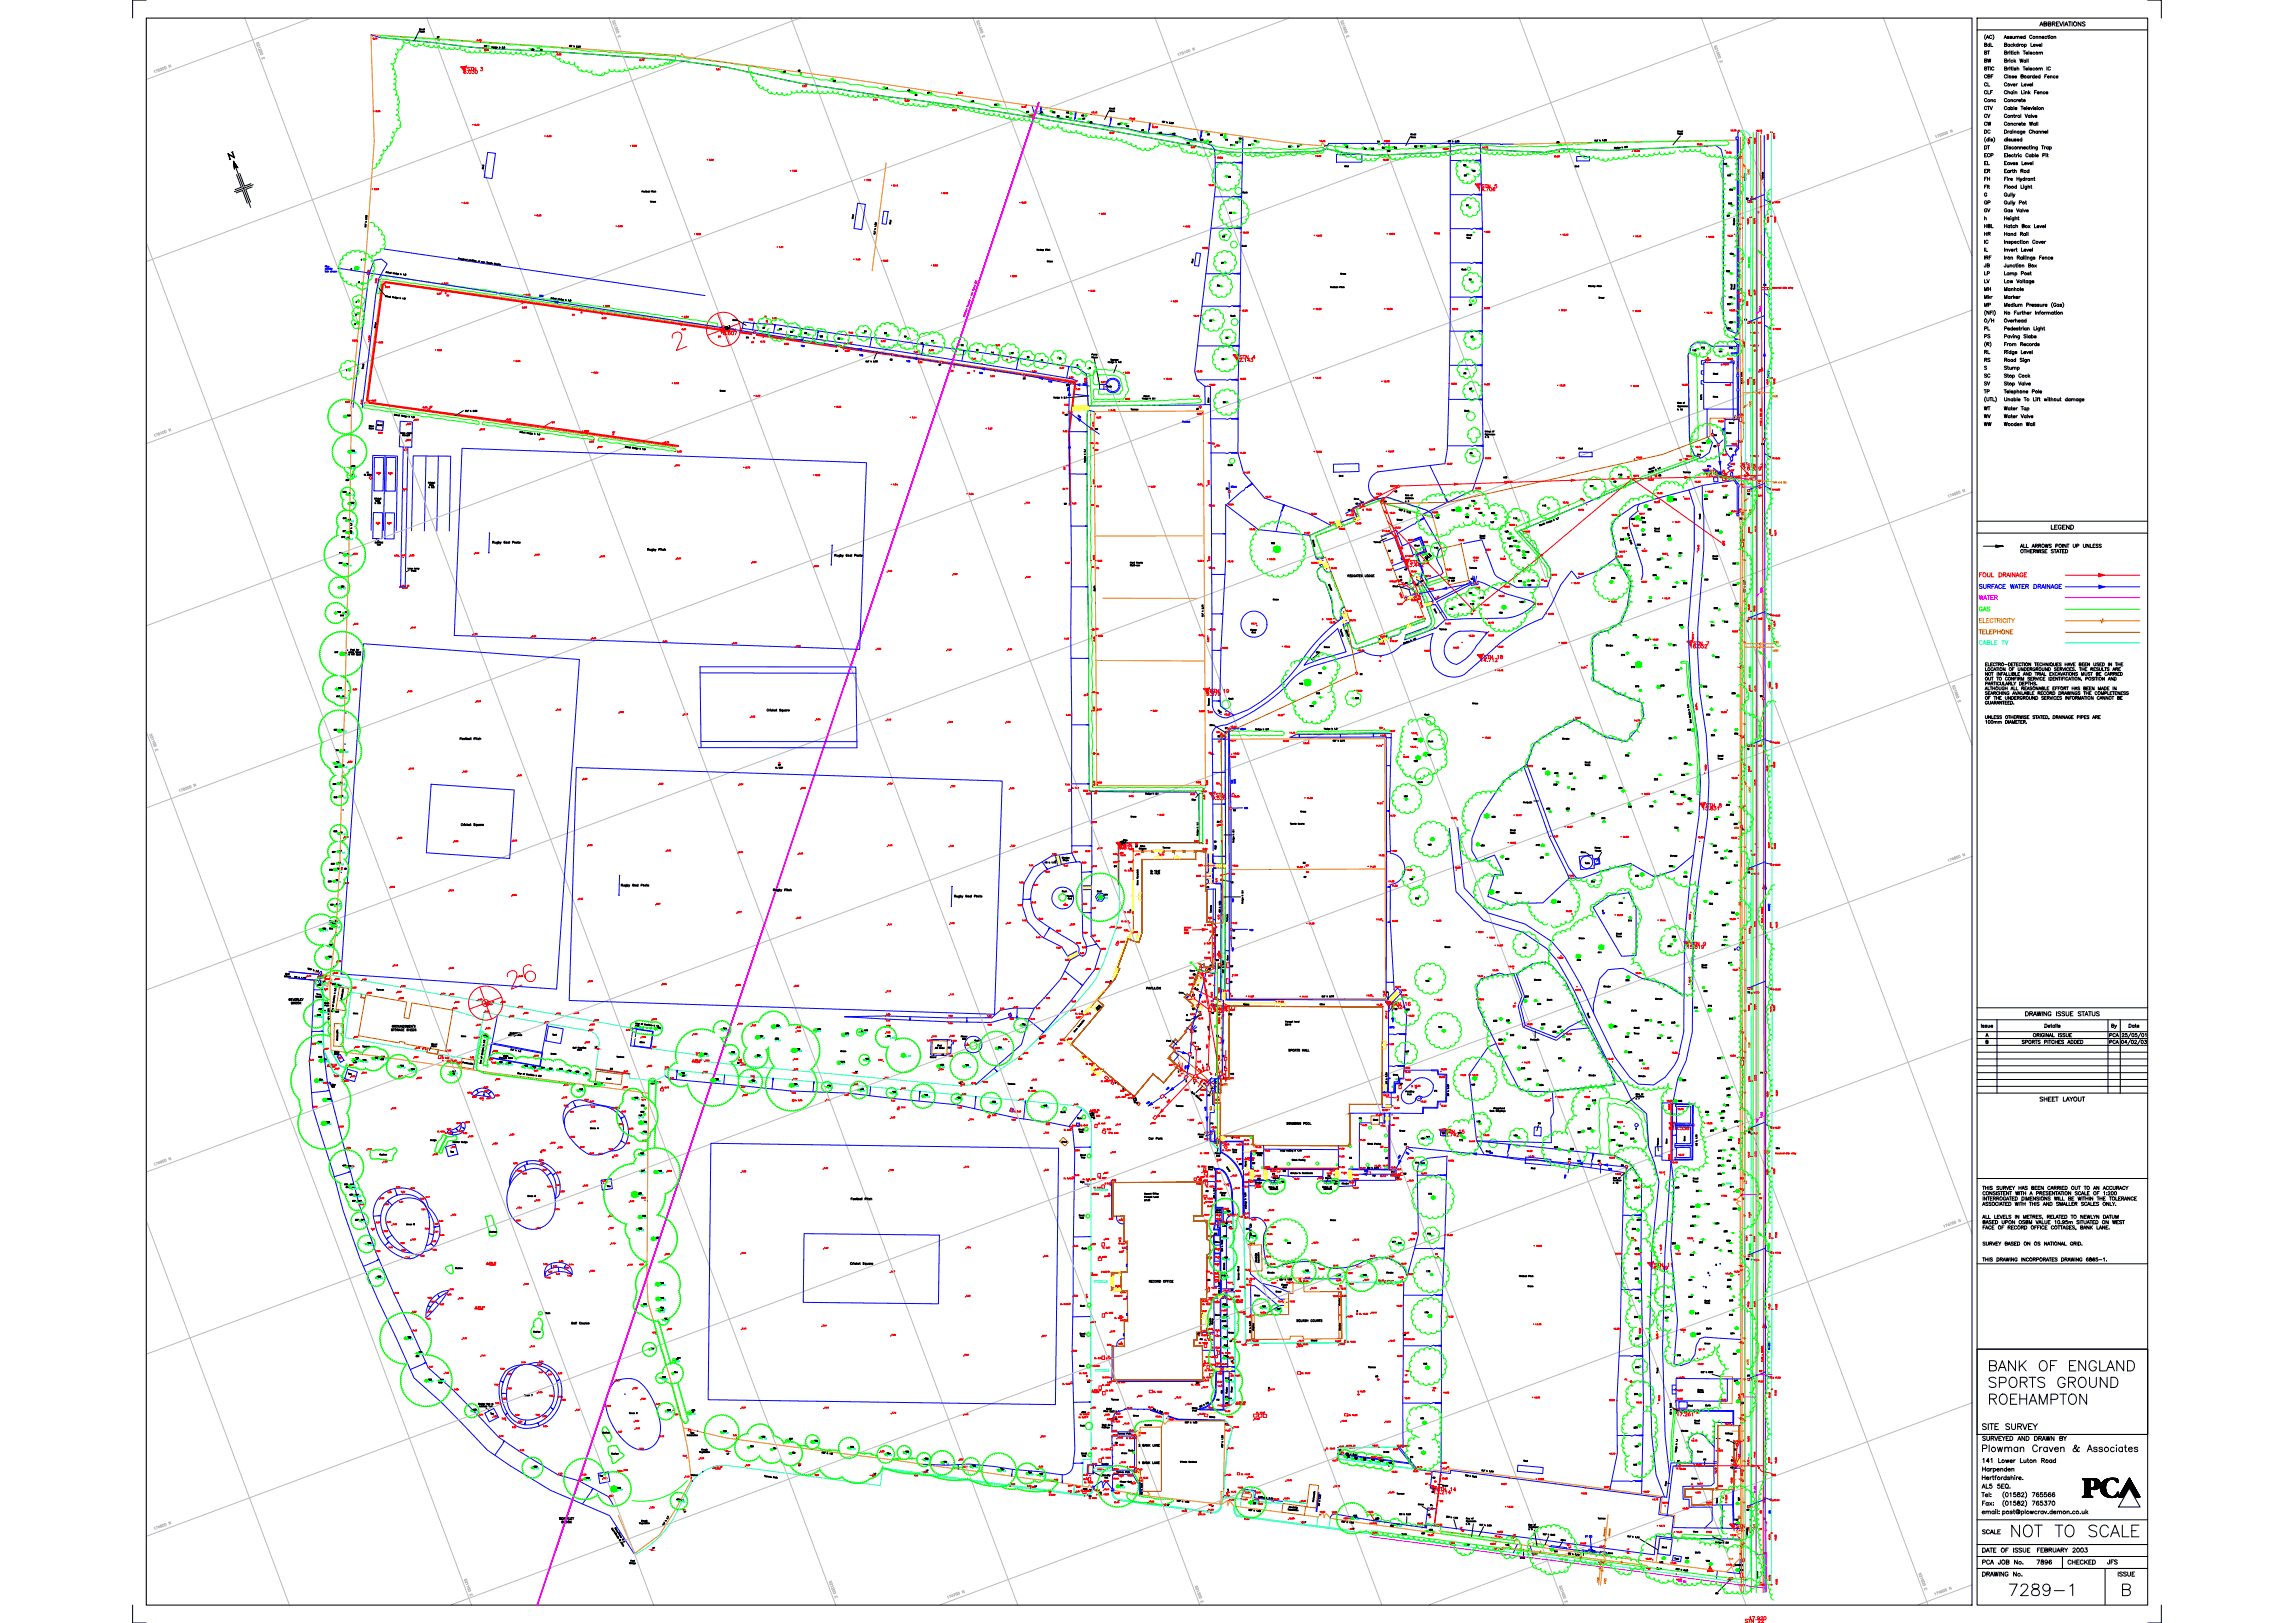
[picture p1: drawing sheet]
<svg xmlns="http://www.w3.org/2000/svg" width="1189mm" height="841mm" viewBox="0 0 1189 841" stroke-linecap="round" stroke-linejoin="round" font-family="sans-serif">
<defs><g id="words">
<text font-size="18.1" fill="#f00" x="262" y="514">26</text>
<g font-size="10.1">
<text x="1042" y="798">NOT TO SCALE</text>
<text x="1040" y="828">7289-1</text>
</g>
<g font-size="9.3">
<text x="1030" y="712">BANK OF ENGLAND</text>
<text x="1030" y="720">SPORTS GROUND</text>
<text x="1030" y="729">ROEHAMPTON</text>
</g>
<text font-size="7.1" x="1027" y="754">Plowman Craven &amp; Associates</text>
<text font-size="6.2" x="1027" y="742">SITE SURVEY</text>
<g font-size="5.7">
<text x="1028" y="169">O/H</text>
<text x="1026" y="773">AL5 5EQ.</text>
</g>
<g font-size="5.3">
<text x="1056" y="15">ABBREVIATIONS</text>
<text x="1062" y="276">LEGEND</text>
<text x="1049" y="528">DRAWING ISSUE STATUS</text>
<text x="1094" y="534">By</text>
<text x="1056" y="572">SHEET LAYOUT</text>
<text x="1027" y="748">SURVEYED AND DRAWN BY</text>
<text x="1027" y="759">141 Lower Luton Road</text>
<text x="1027" y="796">SCALE</text>
<text x="1055" y="805">FEBRUARY 2003</text>
<text x="1027" y="812">PCA JOB No.</text>
<text x="1055" y="812">7896</text>
<text x="1071" y="812">CHECKED</text>
<text x="1091" y="812">JFS</text>
<text x="1027" y="818">DRAWING No.</text>
<text x="1097" y="818">ISSUE</text>
</g>
<text font-size="5.3" fill="#f00" x="1025" y="300">FOUL DRAINAGE</text>
<text font-size="5.3" fill="#00f" x="1025" y="306">SURFACE WATER DRAINAGE</text>
<text font-size="5.3" fill="#f0f" x="1025" y="312">WATER</text>
<text font-size="5.3" fill="#0f0" x="1025" y="318">GAS</text>
<text font-size="5.3" fill="#b85c00" x="1025" y="330">TELEPHONE</text>
<text font-size="5.3" fill="#0ff" x="1025" y="335">CABLE TV</text>
<g font-size="4.9">
<text x="1028" y="29">BT</text>
<text x="1028" y="25">BdL</text>
<text x="1028" y="34">BW</text>
<text x="1028" y="38">BTIC</text>
<text x="1028" y="42">CBF</text>
<text x="1028" y="46">CL</text>
<text x="1028" y="54">Conc</text>
<text x="1028" y="58">CTV</text>
<text x="1028" y="62">CV</text>
<text x="1028" y="66">CW</text>
<text x="1028" y="70">DC</text>
<text x="1028" y="83">ECP</text>
<text x="1028" y="95">FH</text>
<text x="1028" y="91">ER</text>
<text x="1028" y="107">GP</text>
<text x="1028" y="111">GV</text>
<text x="1028" y="119">HBL</text>
<text x="1028" y="123">HR</text>
<text x="1032" y="127" transform="rotate(-90 1032 127)">IC</text>
<text x="1028" y="135">IRF</text>
<text x="1027" y="140">JB</text>
<text x="1028" y="144">LP</text>
<text x="1028" y="148">LV</text>
<text x="1028" y="152">MH</text>
<text x="1028" y="156">Mkr</text>
<text x="1028" y="160">MP</text>
<text x="1028" y="172">PL</text>
<text x="1028" y="176">PS</text>
<text x="1028" y="185">RL</text>
<text x="1028" y="189">RS</text>
<text x="1028" y="197">SC</text>
<text x="1028" y="201">SV</text>
<text x="1027" y="205">TP</text>
<text x="1027" y="214">WT</text>
<text x="1027" y="218">WV</text>
<text x="1027" y="222">WW</text>
<text x="624" y="362">9.579</text>
<text x="1102" y="534">Date</text>
<text x="744" y="774">STN 14</text>
</g>
<g font-size="4.9" fill="#f00">
<text x="240" y="40">6.030</text>
<text x="767" y="99">STN 5</text>
<text x="374" y="175">6.607</text>
<text x="903" y="245">16.829</text>
<text x="877" y="335">STN 7</text>
<text x="767" y="344">14.712</text>
<text x="629" y="414">STN 20</text>
<text x="883" y="419">STN 8</text>
<text x="581" y="440">STN 1</text>
<text x="628" y="526">9.704</text>
<text x="742" y="775">13.214</text>
<text x="897" y="794">17.538</text>
<text x="899" y="793">STN 13</text>
<text x="906" y="841">17.920</text>
</g>
<g font-size="4.9" fill="#0f0">
<text x="642" y="187">STN 4</text>
<text x="885" y="247">STN 6</text>
<text x="730" y="294">STN 23</text>
<text x="728" y="295">13.442</text>
<text x="875" y="491">STN 9</text>
<text x="719" y="524">11.324</text>
<text x="720" y="522">STN 16</text>
<text x="747" y="590">13.742</text>
<text x="855" y="659">16.119</text>
<text x="870" y="733">STN 12</text>
</g>
<g font-size="4.9" fill="#00f">
<text x="627" y="416">9.526</text>
<text x="630" y="524">STN 17</text>
<text x="866" y="587">16.538</text>
</g>
<g font-size="4.4">
<text x="1028" y="50">CLF</text>
<text x="1028" y="78">DT</text>
<text x="1028" y="86">EL</text>
<text x="1031" y="132" transform="rotate(-90 1031 132)">IL</text>
<text x="1038" y="180">From Records</text>
<text x="1093" y="538">PCA</text>
<text x="1047" y="542">SPORTS PITCHES ADDED</text>
<text x="1093" y="542">PCA</text>
</g>
<g font-size="4" fill="#f00">
<text x="909" y="112">SV</text>
<text x="482" y="179">17</text>
<text x="641" y="605">BW</text>
<text x="619" y="718">ER</text>
<text x="900" y="758" transform="rotate(-90 900 758)">64</text>
</g>
<g font-size="4">
<text x="150" y="521">BROOK</text>
<text x="717" y="602">DC</text>
</g>
<text font-size="4" fill="#00f" x="864" y="586">DC</text>
<g font-size="3.5">
<text x="226" y="21">37</text>
<text x="275" y="27">39</text>
<text x="405" y="39">41</text>
<text x="413" y="38">42</text>
<text x="431" y="43">43</text>
<text x="458" y="47">44</text>
<text x="470" y="48">45</text>
<text x="473" y="51">46</text>
<text x="480" y="50">47</text>
<text x="503" y="54">48</text>
<text x="514" y="56">49</text>
<text x="539" y="60">51</text>
<text x="545" y="60">52</text>
<text x="552" y="60">55</text>
<text x="552" y="62">54</text>
<text x="560" y="61">56</text>
<text x="564" y="65">58</text>
<text x="579" y="66">59</text>
<text x="583" y="67">60</text>
<text x="591" y="69">61</text>
<text x="600" y="71">62</text>
<text x="607" y="71">63</text>
<text x="625" y="71">68</text>
<text x="632" y="72">69</text>
<text x="614" y="75">64</text>
<text x="618" y="74">65</text>
<text x="622" y="74">66</text>
<text x="626" y="75">67</text>
<text x="640" y="77" transform="rotate(-90 640 77)">71</text>
<text x="641" y="73">73</text>
<text x="646" y="77">74</text>
<text x="649" y="75">75</text>
<text x="667" y="78">76</text>
<text x="671" y="78">77</text>
<text x="696" y="78">78</text>
<text x="713" y="75">81</text>
<text x="722" y="78">84</text>
<text x="732" y="78">85</text>
<text x="735" y="78">86</text>
<text x="743" y="78">87</text>
<text x="706" y="79">79</text>
<text x="710" y="79">80</text>
<text x="758" y="87">88</text>
<text x="636" y="93">28</text>
<text x="758" y="92">90</text>
<text x="762" y="90">89</text>
<text x="895" y="100">102</text>
<text x="759" y="108">91</text>
<text x="895" y="107">103</text>
<text x="904" y="104">83</text>
<text x="907" y="104">G</text>
<text x="636" y="112">29</text>
<text x="894" y="113">94</text>
<text x="632" y="138">31</text>
<text x="896" y="133">104</text>
<text x="185" y="148">5</text>
<text x="630" y="150">32</text>
<text x="761" y="146">92</text>
<text x="895" y="156">106</text>
<text x="761" y="159">93</text>
<text x="894" y="159">107</text>
<text x="626" y="168">33</text>
<text x="906" y="167" transform="rotate(-90 906 167)">81</text>
<text x="403" y="172">26</text>
<text x="409" y="174">25</text>
<text x="447" y="173">21</text>
<text x="386" y="176">94</text>
<text x="424" y="176">23</text>
<text x="468" y="176">19</text>
<text x="476" y="180">18</text>
<text x="634" y="177">34</text>
<text x="432" y="183">93</text>
<text x="505" y="183">15</text>
<text x="523" y="185">13</text>
<text x="460" y="188">92</text>
<text x="489" y="190" transform="rotate(-90 489 190)">91</text>
<text x="531" y="187">12</text>
<text x="539" y="188">11</text>
<text x="548" y="187">10</text>
<text x="632" y="188">35</text>
<text x="530" y="198">90</text>
<text x="564" y="192">8</text>
<text x="761" y="203">97</text>
<text x="633" y="210">36</text>
<text x="553" y="216" transform="rotate(-90 553 216)">IC</text>
<text x="769" y="228">h 5</text>
<text x="888" y="227">84</text>
<text x="881" y="231">115</text>
<text x="887" y="233">85</text>
<text x="912" y="232">80</text>
<text x="189" y="247">IC</text>
<text x="838" y="248">116</text>
<text x="859" y="248">88</text>
<text x="722" y="256">45</text>
<text x="823" y="254">117</text>
<text x="905" y="258">79</text>
<text x="702" y="262">46</text>
<text x="727" y="261">h 3</text>
<text x="798" y="264">118</text>
<text x="866" y="260">352</text>
<text x="882" y="260">351</text>
<text x="892" y="259">350</text>
<text x="758" y="270">122</text>
<text x="758" y="265">123</text>
<text x="766" y="267">125</text>
<text x="772" y="267">126</text>
<text x="849" y="270">354</text>
<text x="853" y="266">353</text>
<text x="894" y="268">349</text>
<text x="177" y="270">510</text>
<text x="772" y="272">127</text>
<text x="784" y="270">119</text>
<text x="850" y="272">356</text>
<text x="779" y="277">128</text>
<text x="780" y="280">129</text>
<text x="784" y="282">130</text>
<text x="839" y="281">358</text>
<text x="850" y="279">357</text>
<text x="863" y="279">360</text>
<text x="888" y="277">348</text>
<text x="719" y="287">PS</text>
<text x="785" y="287">132</text>
<text x="790" y="288">133</text>
<text x="175" y="288">513</text>
<text x="788" y="291">134</text>
<text x="858" y="291">363</text>
<text x="897" y="294">347</text>
<text x="727" y="297">43</text>
<text x="855" y="300">364</text>
<text x="862" y="295">362</text>
<text x="786" y="303">136</text>
<text x="791" y="305">137</text>
<text x="834" y="301">365</text>
<text x="866" y="306">367</text>
<text x="871" y="304">366</text>
<text x="883" y="302">346</text>
<text x="897" y="305">345</text>
<text x="766" y="311">140</text>
<text x="750" y="317">144</text>
<text x="755" y="315">143</text>
<text x="787" y="314">138</text>
<text x="853" y="313">368</text>
<text x="887" y="317">343</text>
<text x="898" y="314">344</text>
<text x="893" y="324">342</text>
<text x="904" y="323">77</text>
<text x="869" y="326">369</text>
<text x="845" y="331">370</text>
<text x="866" y="336">371</text>
<text x="839" y="341">374</text>
<text x="857" y="337">372</text>
<text x="845" y="347">375</text>
<text x="682" y="350">151</text>
<text x="704" y="351">38</text>
<text x="847" y="357">379</text>
<text x="860" y="357">378</text>
<text x="882" y="357">339</text>
<text x="681" y="361">153</text>
<text x="885" y="363">337</text>
<text x="897" y="361">338</text>
<text x="911" y="362">76</text>
<text x="678" y="368">154</text>
<text x="883" y="372">336</text>
<text x="898" y="382">334</text>
<text x="905" y="390">75</text>
<text x="732" y="396">158</text>
<text x="739" y="393">157</text>
<text x="403" y="398">WT</text>
<text x="798" y="400">401</text>
<text x="805" y="402">400</text>
<text x="812" y="403">397</text>
<text x="828" y="405">396</text>
<text x="804" y="408">399</text>
<text x="814" y="411">398</text>
<text x="865" y="412">387</text>
<text x="870" y="413">388</text>
<text x="727" y="414">159</text>
<text x="854" y="419">390</text>
<text x="894" y="419">333</text>
<text x="772" y="425">405</text>
<text x="800" y="421">402</text>
<text x="811" y="421">403</text>
<text x="824" y="423">404</text>
<text x="896" y="424">332</text>
<text x="867" y="430">394</text>
<text x="628" y="438">33</text>
<text x="739" y="439">160</text>
<text x="795" y="440">410</text>
<text x="888" y="443">327</text>
<text x="171" y="449">528</text>
<text x="779" y="447">409</text>
<text x="797" y="446">408</text>
<text x="170" y="452">529</text>
<text x="864" y="450">395</text>
<text x="872" y="456">308</text>
<text x="898" y="450">325</text>
<text x="905" y="454">73</text>
<text x="637" y="459">26</text>
<text x="675" y="456">CV</text>
<text x="894" y="459">324</text>
<text x="774" y="464">407</text>
<text x="585" y="473">G</text>
<text x="829" y="473">S</text>
<text x="638" y="484">31</text>
<text x="629" y="486">25</text>
<text x="638" y="488">30</text>
<text x="827" y="495">411</text>
<text x="898" y="494">S</text>
<text x="625" y="503">21</text>
<text x="630" y="499">24</text>
<text x="630" y="503">23</text>
<text x="637" y="502">29</text>
<text x="738" y="510">164</text>
<text x="636" y="510">28</text>
<text x="882" y="515">316</text>
<text x="832" y="521">302</text>
<text x="907" y="516">G</text>
<text x="164" y="525">647</text>
<text x="166" y="525">204</text>
<text x="617" y="525">19</text>
<text x="627" y="526">18</text>
<text x="636" y="527">102</text>
<text x="728" y="525">165</text>
<text x="745" y="534">166</text>
<text x="798" y="532">235</text>
<text x="806" y="534">237</text>
<text x="835" y="533">301</text>
<text x="852" y="530">300</text>
<text x="858" y="531">299</text>
<text x="865" y="532">298</text>
<text x="895" y="530">313</text>
<text x="401" y="540">69</text>
<text x="630" y="538">16</text>
<text x="782" y="538">230</text>
<text x="804" y="536">236</text>
<text x="841" y="539">295</text>
<text x="858" y="539">296</text>
<text x="863" y="539">297</text>
<text x="490" y="544">PS</text>
<text x="620" y="545">13</text>
<text x="788" y="544">228</text>
<text x="811" y="540">238</text>
<text x="488" y="548">G</text>
<text x="633" y="549">10</text>
<text x="727" y="546">167</text>
<text x="807" y="550">227</text>
<text x="843" y="547">294</text>
<text x="849" y="551">293</text>
<text x="889" y="550">292</text>
<text x="315" y="555">DC</text>
<text x="627" y="553" transform="rotate(-90 627 553)">11</text>
<text x="787" y="555">226</text>
<text x="817" y="556">S</text>
<text x="912" y="557">71</text>
<text x="613" y="562">3</text>
<text x="620" y="560">5</text>
<text x="637" y="558">103</text>
<text x="725" y="563">49</text>
<text x="762" y="564">168</text>
<text x="791" y="561">225</text>
<text x="797" y="564">224</text>
<text x="871" y="561">291</text>
<text x="891" y="560">289</text>
<text x="533" y="566">FH</text>
<text x="743" y="567">PS</text>
<text x="824" y="572">218</text>
<text x="847" y="571">h 7</text>
<text x="703" y="581">PS</text>
<text x="883" y="578">284</text>
<text x="627" y="584">PS</text>
<text x="764" y="583">170</text>
<text x="796" y="584">PS</text>
<text x="822" y="586">220</text>
<text x="835" y="585">217</text>
<text x="885" y="587">280</text>
<text x="621" y="591">Bed</text>
<text x="736" y="592">173</text>
<text x="784" y="590">169</text>
<text x="817" y="588">221</text>
<text x="834" y="592">215</text>
<text x="839" y="589">216</text>
<text x="844" y="592">213</text>
<text x="895" y="592">279</text>
<text x="638" y="599">Bed</text>
<text x="727" y="594">50</text>
<text x="805" y="596">223</text>
<text x="813" y="597">222</text>
<text x="838" y="595">214</text>
<text x="896" y="597">278</text>
<text x="919" y="597">104</text>
<text x="648" y="604">BW</text>
<text x="698" y="601">PS</text>
<text x="812" y="602">54</text>
<text x="827" y="603">55</text>
<text x="839" y="605">56</text>
<text x="710" y="611">PS</text>
<text x="727" y="610">53</text>
<text x="846" y="613">212</text>
<text x="624" y="619">PS</text>
<text x="739" y="620">175</text>
<text x="846" y="623">211</text>
<text x="875" y="627">264</text>
<text x="897" y="628">266</text>
<text x="847" y="634">210</text>
<text x="876" y="632">263</text>
<text x="888" y="635">261</text>
<text x="845" y="639">209</text>
<text x="875" y="637">262</text>
<text x="893" y="640">260</text>
<text x="866" y="646">255</text>
<text x="880" y="645">256</text>
<text x="894" y="645">259</text>
<text x="875" y="652">254</text>
<text x="895" y="650">258</text>
<text x="846" y="659">207</text>
<text x="738" y="660">178</text>
<text x="847" y="664">206</text>
<text x="884" y="661">S</text>
<text x="664" y="669">Bed</text>
<text x="847" y="674">205</text>
<text x="863" y="674">248</text>
<text x="895" y="683">245</text>
<text x="846" y="684">204</text>
<text x="621" y="696">PS</text>
<text x="847" y="695">203</text>
<text x="737" y="708">180</text>
<text x="712" y="715">58</text>
<text x="635" y="723" transform="rotate(-90 635 723)">BW</text>
<text x="846" y="724">201</text>
<text x="630" y="727">PS</text>
<text x="735" y="737">181</text>
<text x="894" y="748">PS</text>
<text x="846" y="751">199</text>
<text x="898" y="753">65</text>
<text x="701" y="757">125</text>
<text x="730" y="757">PS</text>
<text x="846" y="761">198</text>
<text x="882" y="758">PS</text>
<text x="742" y="767">59</text>
<text x="563" y="777">GV</text>
<text x="741" y="775">PL</text>
<text x="903" y="779" transform="rotate(-90 903 779)">197</text>
<text x="740" y="781">PL</text>
<text x="905" y="784">67</text>
<text x="759" y="791">h 8</text>
<text x="720" y="792">186</text>
<text x="736" y="796">187</text>
<text x="756" y="793">LP</text>
<text x="791" y="794">h 8</text>
<text x="872" y="809">193</text>
<text x="883" y="810">194</text>
<text x="901" y="815">195</text>
<text x="888" y="827">RS</text>
</g>
<g font-size="3.5" fill="#0f0">
<text x="279" y="28">40</text>
<text x="547" y="62">53</text>
<text x="892" y="86">100</text>
<text x="633" y="124">30</text>
<text x="900" y="120">LP</text>
<text x="894" y="142">105</text>
<text x="901" y="151">LP</text>
<text x="183" y="158">4</text>
<text x="395" y="166">IC</text>
<text x="183" y="169">2</text>
<text x="394" y="171">27</text>
<text x="416" y="174">24</text>
<text x="433" y="177">22</text>
<text x="761" y="176">95</text>
<text x="497" y="181">16</text>
<text x="876" y="183">113</text>
<text x="524" y="188" transform="rotate(-90 524 188)">IC</text>
<text x="758" y="195">96</text>
<text x="179" y="217">578</text>
<text x="761" y="236">98</text>
<text x="181" y="243">506</text>
<text x="181" y="248">7</text>
<text x="835" y="251">99</text>
<text x="177" y="256">508</text>
<text x="180" y="257">8</text>
<text x="901" y="253">FH</text>
<text x="180" y="271">10</text>
<text x="179" y="280">12</text>
<text x="743" y="285">149</text>
<text x="176" y="306">15</text>
<text x="727" y="304">41</text>
<text x="760" y="309">141</text>
<text x="761" y="315">142</text>
<text x="178" y="319">16</text>
<text x="178" y="340">17</text>
<text x="888" y="342">340</text>
<text x="901" y="347">LP</text>
<text x="177" y="358" transform="rotate(-90 177 358)">18</text>
<text x="176" y="362">19</text>
<text x="701" y="363">155</text>
<text x="873" y="380">380</text>
<text x="864" y="384">381</text>
<text x="841" y="393">382</text>
<text x="176" y="397" transform="rotate(-90 176 397)">22</text>
<text x="872" y="397">383</text>
<text x="175" y="407">24</text>
<text x="857" y="405">385</text>
<text x="871" y="403">384</text>
<text x="838" y="410">386</text>
<text x="874" y="416">389</text>
<text x="829" y="425">392</text>
<text x="874" y="423">393</text>
<text x="902" y="431">74</text>
<text x="172" y="433">526</text>
<text x="175" y="433">26</text>
<text x="171" y="443">527</text>
<text x="175" y="442">27</text>
<text x="887" y="440">329</text>
<text x="895" y="443">328</text>
<text x="175" y="449">28</text>
<text x="891" y="446">326</text>
<text x="174" y="452">29</text>
<text x="177" y="452">JB</text>
<text x="847" y="455">307</text>
<text x="173" y="458">30</text>
<text x="824" y="458">306</text>
<text x="553" y="467">Bed</text>
<text x="888" y="465">323</text>
<text x="173" y="470">31</text>
<text x="806" y="469">305</text>
<text x="838" y="470">312</text>
<text x="885" y="470">322</text>
<text x="896" y="474">321</text>
<text x="169" y="483" transform="rotate(-90 169 483)">35</text>
<text x="171" y="480">33</text>
<text x="173" y="481">32</text>
<text x="863" y="492">310</text>
<text x="866" y="487">309</text>
<text x="891" y="491">318</text>
<text x="892" y="487">319</text>
<text x="169" y="497">37</text>
<text x="616" y="501">50</text>
<text x="816" y="499">304</text>
<text x="895" y="501">317</text>
<text x="842" y="509">303</text>
<text x="166" y="510">200</text>
<text x="790" y="518">233</text>
<text x="796" y="522">234</text>
<text x="722" y="525">32</text>
<text x="877" y="524">315</text>
<text x="884" y="523">314</text>
<text x="329" y="533">47</text>
<text x="401" y="533">68</text>
<text x="529" y="532">502</text>
<text x="631" y="534" transform="rotate(-90 631 534)">75</text>
<text x="773" y="531">232</text>
<text x="250" y="538">539</text>
<text x="251" y="539">39</text>
<text x="340" y="534">52</text>
<text x="374" y="534">64</text>
<text x="374" y="534">564</text>
<text x="393" y="539">67</text>
<text x="422" y="535">71</text>
<text x="440" y="537" transform="rotate(-90 440 537)">72</text>
<text x="902" y="537">LP</text>
<text x="412" y="545">70</text>
<text x="193" y="550">212</text>
<text x="378" y="547">65</text>
<text x="378" y="547">565</text>
<text x="392" y="549">66</text>
<text x="434" y="552">73</text>
<text x="448" y="550">74</text>
<text x="212" y="556">215</text>
<text x="258" y="552">40</text>
<text x="262" y="552">41</text>
<text x="271" y="554">42</text>
<text x="279" y="555">44</text>
<text x="284" y="555">45</text>
<text x="289" y="556">46</text>
<text x="294" y="556">49</text>
<text x="298" y="557">50</text>
<text x="381" y="552">LP</text>
<text x="500" y="554">504</text>
<text x="310" y="563">48</text>
<text x="338" y="562">86</text>
<text x="370" y="561">560</text>
<text x="370" y="561">60</text>
<text x="496" y="563">LP</text>
<text x="300" y="566">218</text>
<text x="478" y="569">54</text>
<text x="894" y="569">287</text>
<text x="894" y="566">288</text>
<text x="169" y="571">206</text>
<text x="331" y="574">562</text>
<text x="495" y="570">53</text>
<text x="513" y="573">109</text>
<text x="893" y="574">286</text>
<text x="331" y="578">663</text>
<text x="891" y="581">283</text>
<text x="891" y="577">285</text>
<text x="168" y="583">207</text>
<text x="332" y="588">222</text>
<text x="747" y="589">PS</text>
<text x="331" y="599">223</text>
<text x="890" y="598">277</text>
<text x="889" y="606">274</text>
<text x="889" y="602">275</text>
<text x="687" y="611">PS</text>
<text x="872" y="611">269</text>
<text x="889" y="610">272</text>
<text x="181" y="615">246</text>
<text x="181" y="617">245</text>
<text x="314" y="616">Tee</text>
<text x="663" y="614">622</text>
<text x="690" y="615">634</text>
<text x="691" y="614">146</text>
<text x="867" y="617">268</text>
<text x="890" y="616">270</text>
<text x="183" y="621">244</text>
<text x="330" y="620">225</text>
<text x="632" y="621">Bed</text>
<text x="878" y="619">267</text>
<text x="883" y="625">265</text>
<text x="186" y="634">242</text>
<text x="628" y="641">BW</text>
<text x="636" y="637">LP</text>
<text x="645" y="639">PS</text>
<text x="739" y="641">176</text>
<text x="666" y="646">692</text>
<text x="634" y="653">641</text>
<text x="195" y="663">240</text>
<text x="634" y="663">154</text>
<text x="676" y="660">140</text>
<text x="706" y="662">142</text>
<text x="874" y="665">251</text>
<text x="894" y="665">253</text>
<text x="894" y="668">252</text>
<text x="341" y="674">105</text>
<text x="874" y="673">249</text>
<text x="895" y="676">250</text>
<text x="878" y="682">246</text>
<text x="862" y="684">247</text>
<text x="210" y="695">239</text>
<text x="896" y="693">244</text>
<text x="636" y="696">LP</text>
<text x="634" y="705">114</text>
<text x="868" y="704">242</text>
<text x="897" y="703">241</text>
<text x="349" y="713">584</text>
<text x="847" y="710">202</text>
<text x="227" y="716">236</text>
<text x="908" y="717">G</text>
<text x="636" y="726">112</text>
<text x="244" y="732">235</text>
<text x="374" y="743">99</text>
<text x="394" y="746">98</text>
<text x="408" y="748">97</text>
<text x="421" y="748">96</text>
<text x="410" y="754">582</text>
<text x="440" y="751">95</text>
<text x="468" y="754">93</text>
<text x="693" y="753">LP</text>
<text x="276" y="762">234</text>
<text x="413" y="761">LP</text>
<text x="478" y="757">92</text>
<text x="488" y="759">91</text>
<text x="503" y="761">90</text>
<text x="503" y="761">590</text>
<text x="869" y="759">62</text>
<text x="310" y="766">Tee</text>
<text x="452" y="765">LP</text>
<text x="479" y="764">LP</text>
<text x="518" y="763">89</text>
<text x="538" y="766">87</text>
<text x="350" y="779">674</text>
<text x="569" y="775">WV</text>
<text x="353" y="785">LP</text>
<text x="700" y="794">LP</text>
<text x="784" y="797">LP</text>
<text x="759" y="802">189</text>
<text x="774" y="804">LP</text>
<text x="825" y="805">61</text>
<text x="913" y="806">WV</text>
</g>
<g font-size="3.5" fill="#f00">
<text x="531" y="60">50</text>
<text x="718" y="80">83</text>
<text x="913" y="149">82</text>
<text x="231" y="155">CV</text>
<text x="296" y="165">CV</text>
<text x="371" y="176">DC</text>
<text x="389" y="179">CV</text>
<text x="458" y="174">20</text>
<text x="513" y="184">14</text>
<text x="492" y="194">DC</text>
<text x="501" y="195">CV</text>
<text x="911" y="194">WV</text>
<text x="222" y="212">CV</text>
<text x="619" y="213">97</text>
<text x="285" y="220">DC</text>
<text x="630" y="232">Mkr</text>
<text x="901" y="231">LP</text>
<text x="567" y="235">Mkr</text>
<text x="870" y="240">LP</text>
<text x="879" y="237">114</text>
<text x="896" y="234">PS</text>
<text x="553" y="244" transform="rotate(-90 553 244)">DC</text>
<text x="778" y="249">100</text>
<text x="893" y="247">86</text>
<text x="911" y="251">WV</text>
<text x="550" y="255">CV</text>
<text x="911" y="254">WV</text>
<text x="918" y="255">G</text>
<text x="716" y="261">44</text>
<text x="762" y="261">124</text>
<text x="818" y="260">LP</text>
<text x="705" y="266">G</text>
<text x="743" y="270">120</text>
<text x="901" y="266">LP</text>
<text x="844" y="271">355</text>
<text x="728" y="286" transform="rotate(-90 728 286)">DC</text>
<text x="847" y="284">359</text>
<text x="892" y="283">TP</text>
<text x="179" y="289">13</text>
<text x="720" y="292">IC</text>
<text x="719" y="303">G</text>
<text x="725" y="302">42</text>
<text x="733" y="304">40</text>
<text x="761" y="302">48</text>
<text x="798" y="302">LP</text>
<text x="734" y="312">G</text>
<text x="761" y="320">TP</text>
<text x="908" y="322">G</text>
<text x="852" y="333">373</text>
<text x="714" y="344">IC</text>
<text x="561" y="362">JB</text>
<text x="630" y="381">Mkr</text>
<text x="630" y="383">36</text>
<text x="634" y="379">37</text>
<text x="714" y="379">Mkr</text>
<text x="630" y="386">LP</text>
<text x="732" y="385">156</text>
<text x="176" y="398">23</text>
<text x="566" y="413">JB</text>
<text x="623" y="412">JB</text>
<text x="638" y="422">35</text>
<text x="630" y="429">LP</text>
<text x="588" y="440">27</text>
<text x="909" y="439">IC</text>
<text x="675" y="449">CV</text>
<text x="576" y="450">DC</text>
<text x="637" y="454">Mkr</text>
<text x="626" y="484">IC</text>
<text x="632" y="482" transform="rotate(-90 632 482)">IC</text>
<text x="628" y="495" transform="rotate(-90 628 495)">IC</text>
<text x="633" y="495" transform="rotate(-90 633 495)">SC</text>
<text x="617" y="507">98</text>
<text x="625" y="512">JB</text>
<text x="718" y="516">PL</text>
<text x="918" y="514">G</text>
<text x="617" y="517">20</text>
<text x="629" y="519">SC</text>
<text x="640" y="518" transform="rotate(-90 640 518)">IC</text>
<text x="560" y="526">G</text>
<text x="630" y="527">17</text>
<text x="633" y="528">IC</text>
<text x="634" y="524">DC</text>
<text x="783" y="523">WT</text>
<text x="538" y="540">LP</text>
<text x="308" y="544">LP</text>
<text x="618" y="542">14</text>
<text x="627" y="544" transform="rotate(-90 627 544)">150</text>
<text x="617" y="550">12</text>
<text x="620" y="552">150</text>
<text x="442" y="557">LP</text>
<text x="180" y="558">Tee</text>
<text x="389" y="562">59</text>
<text x="411" y="563">58</text>
<text x="577" y="563">G</text>
<text x="627" y="558">IC</text>
<text x="634" y="558">IC</text>
<text x="613" y="566">225</text>
<text x="625" y="569">PS</text>
<text x="869" y="572">290</text>
<text x="898" y="583">282</text>
<text x="715" y="596">DC</text>
<text x="659" y="610">PS</text>
<text x="660" y="606">DC</text>
<text x="720" y="609">51</text>
<text x="723" y="612">52</text>
<text x="621" y="612">ER</text>
<text x="651" y="612">BW</text>
<text x="896" y="617">271</text>
<text x="902" y="623">WV</text>
<text x="911" y="623">WV</text>
<text x="579" y="643">ER</text>
<text x="847" y="648">208</text>
<text x="901" y="660">LP</text>
<text x="570" y="661">G</text>
<text x="625" y="665">DC</text>
<text x="637" y="670">GV</text>
<text x="579" y="684">ER</text>
<text x="633" y="683">618</text>
<text x="620" y="693">ER</text>
<text x="726" y="694">57</text>
<text x="728" y="696">G</text>
<text x="879" y="701">WT</text>
<text x="572" y="706">G</text>
<text x="637" y="707">LP</text>
<text x="566" y="709">G</text>
<text x="911" y="712">WV</text>
<text x="563" y="718">RS</text>
<text x="570" y="715">G</text>
<text x="703" y="723">G</text>
<text x="902" y="724">FH</text>
<text x="634" y="729">RS</text>
<text x="901" y="728">239</text>
<text x="253" y="734">Tee</text>
<text x="577" y="737">RS</text>
<text x="634" y="740">RS</text>
<text x="577" y="749">FH</text>
<text x="376" y="755">LP</text>
<text x="900" y="755">G</text>
<text x="710" y="758">627</text>
<text x="749" y="762">JB</text>
<text x="896" y="762">63</text>
<text x="898" y="764">DT</text>
<text x="535" y="772">LP</text>
<text x="564" y="774">RS</text>
<text x="738" y="770">LP</text>
<text x="876" y="771">G</text>
<text x="648" y="780">120</text>
<text x="746" y="780">DC</text>
<text x="604" y="781">LP</text>
<text x="627" y="782">TP</text>
<text x="675" y="790">LP</text>
<text x="701" y="787">623</text>
<text x="913" y="788">WV</text>
<text x="740" y="794">188</text>
<text x="911" y="794">WV</text>
<text x="337" y="804">LP</text>
<text x="812" y="804">LP</text>
</g>
<g font-size="3.5" fill="#ff7f00">
<text x="901" y="83">LP</text>
<text x="902" y="266">ECP</text>
<text x="901" y="270">78</text>
<text x="902" y="383">LP</text>
<text x="905" y="588">70</text>
<text x="902" y="618">LP</text>
<text x="904" y="654">69</text>
<text x="902" y="697">LP</text>
<text x="905" y="714">68</text>
<text x="902" y="735">LP</text>
<text x="902" y="769">LP</text>
<text x="779" y="802">190</text>
<text x="902" y="802">LP</text>
<text x="895" y="809">ECP</text>
<text x="853" y="815">LP</text>
</g>
<g font-size="3.5" fill="#00f">
<text x="279" y="155">225</text>
<text x="543" y="199">150</text>
<text x="552" y="201">89</text>
<text x="555" y="204" transform="rotate(-90 555 204)">150</text>
<text x="560" y="201">225</text>
<text x="567" y="224">96</text>
<text x="884" y="243">BdL</text>
<text x="890" y="247">87</text>
<text x="634" y="255">39</text>
<text x="698" y="266">47</text>
<text x="640" y="407" transform="rotate(-90 640 407)">150</text>
<text x="647" y="484">150</text>
<text x="618" y="536">15</text>
<text x="232" y="598">Tee</text>
<text x="771" y="599">150</text>
<text x="817" y="603">150</text>
<text x="664" y="609">BW</text>
<text x="706" y="609">150</text>
<text x="357" y="744">Gas</text>
</g>
<g font-size="3.5" fill="#0ff">
<text x="179" y="294">14</text>
<text x="330" y="580">220</text>
<text x="179" y="606">247</text>
</g>
<g font-size="3.5" fill="#b85c00">
<text x="898" y="429">330</text>
<text x="632" y="564">IC</text>
<text x="898" y="789">196</text>
</g>
<text font-size="3.5" fill="#ff0" x="626" y="502">22</text>
<g font-size="3.1" fill="#f00">
<text x="250" y="25">38</text>
<text x="908" y="183">GV</text>
<text x="316" y="225">CV</text>
<text x="897" y="245">DT</text>
<text x="551" y="262">95</text>
<text x="918" y="320">G</text>
<text x="624" y="461">PS</text>
<text x="717" y="526">G</text>
<text x="459" y="538">576</text>
<text x="275" y="554">43</text>
<text x="610" y="559">FH</text>
<text x="177" y="605">690</text>
<text x="898" y="623">SV</text>
<text x="727" y="714">LP</text>
<text x="902" y="748">G</text>
<text x="303" y="767">233</text>
<text x="893" y="780">G</text>
<text x="918" y="779">G</text>
<text x="842" y="804">LP</text>
</g>
<g font-size="3.1">
<text x="715" y="78">82</text>
<text x="806" y="75">99</text>
<text x="173" y="339">517</text>
<text x="172" y="380">520</text>
<text x="173" y="390">521</text>
<text x="170" y="483">532</text>
<text x="566" y="579">G</text>
<text x="738" y="591">143</text>
<text x="894" y="603">276</text>
<text x="182" y="624">686</text>
<text x="739" y="786">60</text>
<text x="901" y="812">66</text>
</g>
<g font-size="3.1" fill="#0f0">
<text x="842" y="249">TP</text>
<text x="180" y="277">11</text>
<text x="175" y="293">514</text>
<text x="174" y="319">579</text>
<text x="176" y="320">516</text>
<text x="176" y="380">20</text>
<text x="177" y="390">21</text>
<text x="176" y="414">25</text>
<text x="172" y="415">525</text>
<text x="173" y="479">34</text>
<text x="170" y="491">36</text>
<text x="164" y="512">643</text>
<text x="174" y="512">38</text>
<text x="163" y="527">205</text>
<text x="173" y="526">580</text>
<text x="446" y="536">75</text>
<text x="196" y="550">656</text>
<text x="364" y="548">63</text>
<text x="302" y="558">51</text>
<text x="486" y="554">85</text>
<text x="164" y="561">201</text>
<text x="233" y="558">659</text>
<text x="353" y="559">561</text>
<text x="428" y="564">57</text>
<text x="445" y="566">56</text>
<text x="445" y="566">556</text>
<text x="462" y="567">55</text>
<text x="540" y="574">110</text>
<text x="340" y="608">108</text>
<text x="185" y="624">243</text>
<text x="332" y="631">226</text>
<text x="190" y="646">241</text>
<text x="190" y="646">684</text>
<text x="633" y="642">152</text>
<text x="333" y="677">228</text>
<text x="341" y="679">104</text>
<text x="633" y="694">116</text>
<text x="342" y="715">229</text>
<text x="636" y="716">113</text>
<text x="357" y="733">100</text>
<text x="459" y="755">94</text>
<text x="701" y="757">625</text>
<text x="706" y="757">126</text>
<text x="714" y="758">128</text>
<text x="719" y="760">129</text>
<text x="303" y="767">676</text>
<text x="532" y="764">88</text>
<text x="580" y="771">111</text>
<text x="909" y="780">G</text>
<text x="723" y="791">121</text>
</g>
<text font-size="3.1" fill="#ff7f00" x="902" y="420">LP</text>
<g font-size="3.1" fill="#00f">
<text x="644" y="420">150</text>
<text x="626" y="576" transform="rotate(-90 626 576)">150</text>
</g>
</g></defs>
<!-- layer: CONTROL -->
<g fill="none" stroke="#f00" stroke-width=".52">
<path d="M765 95h3l-2 1v2l-1-3 1 1v2l2-3-2 1zM349 175v-2a2.8 2.8 0 0 1 3-1 2.7 2.7 0 0 1 1 4l-3 6 6-2M372 162l6 17M383 168l-16 6M639 184h3l-1 1v1l-2-2 2 1v1l1-2-1 1zM883 243h3l-2 1v2l-1-3 1 1v2l2-3-2 1zM208 303v1h-1l1-1v1h-1zM209 304v1M209 303v1M209 303h1M209 305h.1M210 304v1"/>
<path d="M210 303v1M211 303v1M211 304v1M212 303v1M874 332h3l-1 1v2l-2-3 2 1v2l1-3-1 1zM637 358h-1v-1a.9 .9 0 0 1 1 1 .9 .9 0 0 1-1 1M881 416h3l-2 1 1 2-2-3 1 1 1 2 1-3-2 1zM578 437l4-1-2 1v2l-2-2h2v2l2-3-2 1zM873 488h3l-2 1 1 1-2-2 1 1 1 1 1-2-2 1zM165 505l1 2h-1v-2l1 2h-1zM167 506l-1 1M167 505v1"/>
<path d="M167 506v1M167 505h-1l1 1h-1M168 505l-1 1M168 506v1M168 506l1 1h-1M169 505v1M249 511l6 17M252 519v1h-1l1-1v1h-1zM253 519v1M253 519h1M254 519v1M255 519v1"/>
<path d="M256 519v1M260 517l-17 6M253 520h.1M253 521h.1M254 520h-1h1v1M254 520l1 1M170 552l1 1h-1v-1l1 1h-1zM171 553h.1M172 552h-1M172 551h.1M172 553h.1M172 551v1"/>
<path d="M172 553v-1v1M173 551l-1 1M173 553h.1M174 551v1h-1M174 552h.1M232 549l1 1h-1v-1l1 1h-1zM234 549l-1 1M234 550l-1 1M234 549h.1M234 551h.1M234 549v1M234 550v1"/>
<path d="M235 549l-1 1M236 550v-1v1M236 549l1 1M359 549l1 1h-1v-1l1 1h-1zM360 550h1l-1 1M361 549l-1 1M361 549h.1M361 551h.1M361 549v1M361 550v1M362 550v1M362 549l-1 1"/>
<path d="M363 549v1M363 550l-1 1M363 549h1l-1 1M567 575l-1 1M567 575h.1M567 575v1M568 575l-1 1M569 575v1M587 568h1l-1 1v-1h1l-1 1zM646 600v1h-1l1-1v1h-1zM647 600h.1M648 600h-1"/>
<path d="M648 600h.1M649 600h.1M647 601h.1M650 600h.1M253 654v1h-1l1-1v1h-1zM254 655v1M254 654v1M254 654h1M255 656h.1M255 654v1M256 655v-1v1M247 677v1h-1l1-1v1h-1z"/>
<path d="M248 678v1M248 677v1M248 677h1M248 679h.1M249 678v1M249 677v1M249 678l1 1h-1M250 677v1M251 677v1M640 674v1h-1l1-1v1h-1zM641 675h.1M641 674h.1"/>
<path d="M641 673h1M641 675h1M641 673v1M642 675h.1M642 673v1M643 675h.1M643 673v1M644 673v1M644 675h-1l1-1v1M718 664v1h-1l1-1v1h-1zM719 665h.1M719 664h.1"/>
<path d="M719 663h1M719 665h1M720 663v1M720 665h.1M721 664l-1 1M721 663l1 1h-1M721 665h.1M722 665h.1M722 664h.1M566 720l1 1h-1v-1l1 1h-1zM567 721v1M568 722h.1"/>
<path d="M568 720v1M568 720h-1l1 1h-1M569 720l-1 1M569 721v1M570 720v1M641 726l1 2h-2l1-2 1 2h-2zM642 727v1M642 726v1M643 726h.1M643 727v1M643 726v1M643 728h.1"/>
<path d="M644 726l-1 1M644 728h.1M644 726l1 1h-1M645 728h.1M867 730h3l-1 1v2l-2-3 2 1v2l1-3-1 1zM370 760v1h-1l1-1v1h-1zM371 760h.1M371 760h1M372 760h.1M373 760h1h-1M698 749l1 1h-2l1-1 1 1h-2zM699 750h.1"/>
<path d="M699 749h.1M699 749h1M700 750h.1M700 749h.1M701 749h-1M701 750h-1M701 750h.1M701 749h1h-1M702 750h.1M702 749h.1M371 761h.1M372 761h.1"/>
<path d="M372 761h1h-1M886 812l-1 2 1-1 2 1h-3l1-1v-1l2 2-2-1z"/>
<circle cx="375" cy="171" r="9"/>
<circle cx="375" cy="171" r="1.8"/>
<circle cx="210" cy="305" r=".3"/>
<circle cx="252" cy="520" r="9"/>
<circle cx="252" cy="520" r="1.8"/>
<circle cx="255" cy="520" r=".3"/>
<circle cx="173" cy="553" r=".3"/>
<circle cx="235" cy="550" r=".3"/>
<circle cx="235" cy="551" r=".3"/>
<circle cx="569" cy="575" r=".3"/>
<circle cx="254" cy="655" r=".3"/>
<circle cx="255" cy="655" r=".3"/>
<circle cx="256" cy="655" r=".3"/>
<circle cx="257" cy="654" r=".3"/>
<circle cx="250" cy="678" r=".3"/>
<circle cx="568" cy="721" r=".3"/>
<circle cx="644" cy="728" r=".3"/>
<circle cx="645" cy="727" r=".3"/>
<circle cx="374" cy="760" r=".3"/>
<circle cx="373" cy="761" r=".3"/>
</g>
<!-- layer: BUILDING -->
<g fill="#b85c00" stroke="#b85c00" stroke-width=".52">
<path d="M592 441v1zM592 441v1zM592 441v1z"/>
<path d="M597 441h1zM597 441h1zM598 441v1zM598 441v1zM597 442h1zM597 442l1-1zM597 441v1z"/>
<path d="M603 441v1zM603 441v1zM603 442v-1zM603 441v1z"/>
<path d="M608 441h1zM608 441h1zM609 441v1zM609 441v1zM608 442h1zM608 442l1-1zM608 441v1z"/>
<path d="M613 441h1zM613 441h1zM614 441v1zM614 441v1zM613 442h1zM613 442l1-1zM613 441v1z"/>
<path d="M619 441h1zM619 441h1zM620 441v1zM620 441v1zM619 442h1zM619 442l1-1zM619 441v1z"/>
<path d="M624 441h1zM624 441h1zM625 441v1zM625 441v1zM624 442h1zM624 442l1-1zM624 441v1z"/>
<path d="M620 441h4zM620 441h4z"/>
<path d="M578 507v1zM578 507v1zM578 508l-6 6zM578 508l-6 6zM572 514l-3 4zM572 514l-3 4z"/>
<path d="M572 555l16 13zM572 554l16 14zM555 541l16 14zM555 541l16 14zM572 521l-17 20zM572 521l-16 20z"/>
<path d="M592 483l-2 6zM592 483l-2 6zM592 445v38zM592 445v38zM592 445h28zM592 445h28zM620 441v4zM620 441v4z"/>
<path d="M633 572v17zM633 572l-1 17z"/>
<path d="M576 659l5 1zM576 660h5zM581 659v1zM581 659v1zM581 659h3zM581 659h3z"/>
<path d="M581 660v8zM581 660v8z"/>
<path d="M576 669h1zM576 669h1zM576 666v3zM576 666v3z"/>
<path d="M699 572h17zM699 572h17zM699 572v5zM699 572v5zM700 577v16zM700 577v16zM699 593v1zM699 593v1zM650 594h49zM650 593l49 1zM649 589v4zM649 589v4zM632 589h17zM632 589h17z"/>
<path d="M584 643v16zM584 643v16zM583 643h1zM583 643h1zM583 630v13zM583 630v13zM577 630h6zM577 630h6zM577 613v17zM577 613v17zM577 613h46zM577 613h46zM623 613v17zM623 613v17zM620 630h3zM620 630h3zM619 630h1zM619 630h1zM619 630v3zM619 630v3zM619 633h6zM619 633h6zM625 633v9zM625 633v9zM625 642l2 1zM625 642l2 1zM627 643v6zM627 643v6zM625 650l2-1zM625 650l2-1zM625 650v9zM625 650v9zM625 659v9zM625 659v9zM625 668v5zM625 668v5zM622 673h3zM622 673h3zM622 673l1 17zM622 673l1 17zM620 690h3zM620 690h3zM620 690v4zM620 690v4zM619 694h1zM619 694h1zM619 694v4zM619 694v4zM619 698h4zM619 698h4zM623 698v17zM623 698v17zM577 715h46zM577 715h46zM577 698v17zM577 698v17zM577 698h6zM577 698h6zM583 685v13zM583 685v13zM583 685h1zM583 685h1zM584 669v16zM584 669v16zM581 669h3zM581 669h3zM581 668v1z"/>
<path d="M586 487l4 1zM586 487l4 1z"/>
<path d="M585 486l1 1zM585 486l1 1zM585 486l-6 16zM585 486l-6 16z"/>
<path d="M579 502h1zM579 502h1zM580 502l-2 5zM580 502l-2 5z"/>
<path d="M569 518l3 3zM569 518l3 3z"/>
<path d="M576 667v1zM576 667v2zM576 668h1zM576 669h1zM577 668v1zM577 668v1zM576 668l1-1zM576 667h1z"/>
<path d="M576 659v2zM576 659v1zM576 659h1zM576 660l1-1zM577 659v2zM577 660v1zM576 661h1zM576 661l1-1z"/>
<path d="M576 659h1zM576 659h1z"/>
<path d="M576 659v3zM576 659v3z"/>
<path d="M621 499l1 1zM621 499l1 1zM622 500l-2 6zM622 500l-2 6zM620 506v1zM620 506v1zM619 507v1zM619 507v1zM619 508v1zM619 508v1zM619 509v1zM619 509v1zM619 510l-2 6zM619 510l-2 6zM615 515l2 1zM615 515l2 1zM615 515l-1 2zM615 515l-1 2zM614 517l4 4zM614 517l4 4zM618 521l4 4zM618 521l4 4zM622 525l-8 9zM622 525l-8 9zM614 534l1 1zM614 534l1 1zM615 535l-5 5zM615 535l-5 5zM609 539l1 1zM609 539l1 1zM609 539l-3 3zM609 539l-3 3zM606 542l3 2zM606 542l3 2zM609 544l-4 4zM609 544l-4 4zM605 548l5 4zM605 548l5 4zM610 552l-7 9zM610 552l-7 9zM598 557l5 4zM598 556l5 5zM598 556l-10 12zM598 556l-10 12z"/>
<path d="M716 540v32zM716 540v32zM717 522l-1 18zM717 522l-1 18zM662 522h55zM662 521l55 1zM637 521l25 1zM637 521h25zM637 521v38zM637 521v38zM633 559h4zM633 559h4zM633 559v7zM633 559v7zM629 566h4zM629 566h4zM629 566v5zM629 566v6zM629 571h4zM629 572l4-1z"/>
<path d="M888 772v-1zM873 771l15 1zM873 771h15zM873 771v5zM873 771v5zM873 776h4zM873 776h4zM877 776v4zM877 776v4zM877 780h10zM877 780h10zM887 771v9zM887 771v9z"/>
<path d="M899 762l-1 5zM899 762v5zM899 761v1zM899 761v1zM899 747v14zM899 747v14zM899 747h2zM899 747h2zM901 739v8zM901 739v8zM898 739h3zM898 739h3zM890 739h8zM890 739h8zM890 739v19zM890 739v19zM890 758v14zM890 758v14zM890 772h8zM890 772h9zM898 768l1 4zM898 768l1 4zM899 767v1zM899 767v1z"/>
<path d="M889 772h1zM889 772h1zM889 771v1zM889 771l1 1zM889 771h1z"/>
<path d="M625 441v20zM625 441v21zM625 461l1 1zM625 462h1zM626 462v16zM625 462v16zM626 478h3zM625 478h4zM628 478v23zM628 478v23zM624 501h5zM624 501h4zM624 499v2zM624 499v2z"/>
</g>
<g fill="none" stroke="#b85c00" stroke-width=".52">
<path d="M195 218l4 1-1 4h-3zM682 278l23-9-2-5 12-5 6 17-5 2 12 33 6-2 4 11-35 14-4-11 1-1-13-33h-1zM747 284l10-2 4 19-10 2zM592 441h-5v15M592 441h5M603 441h5M609 441h4M614 441h5M587 472v9M176 511l5 1-2 12-5-1zM189 517h-2v-2v2h2M190 515l21 4-2 8 3 1 1-8 22 3-4 22-21-4v-1h-3l-21-3z"/>
<path d="M569 518l-4 4M621 510v1zM622 506v1zM173 530l5 1v11h-5zM483 539h8v7h-8zM562 526l-10 12M633 533h.1M633 533v5M633 539v5M633 528v5M633 521h-2v35h2v-1M222 543l-1 2 6 1v-2"/>
<path d="M239 548v5l6 1 1-5-6-1M309 555l14 2-1 5-14-2zM606 548h1h-1zM606 548l23 20M608 545h1v1zM609 545l24 20M633 544h.1M633 550v5M633 544v5M627 573h1v2h-1zM627 562h1v2h-1zM711 578h4v5h-4z"/>
<path d="M551 589l3 3-2 2-3-3zM576 659v1M648 645h6v14h-6zM695 670v11M695 670h-1v11h1M648 681h20v-12v1h2v-5h6v4h19l1 24-21 1v-2h-6v2h-21zM648 682h2v12h-2M649 682v12M695 682v11M695 682h-1v11h2M591 740h11v33h-10v-7h-1v-4h-2v-18h2zM564 759h2v5h-2z"/>
<path d="M644 774h5l-1 2h-4zM665 779l12 2-1 4-12-1zM679 769l4 1-1 11h-5z"/>
<circle cx="581" cy="659" r=".1"/>
<circle cx="581" cy="669" r=".1"/>
</g>
<!-- layer: STAIRS -->
<g fill="none" stroke="#ff0" stroke-width=".52">
<path d="M556 210h8l1 3h-9zM556 210v3M557 210v3M558 210v3M559 210v3M560 210v3M561 210v3M562 210v3M563 210v3M564 211h.1M564 211l-8 1M564 210v3"/>
<path d="M693 270l1 3M694 273h.1M695 270l-3 1M695 270l-3 2M695 271l-3 1M695 272l-3 1M696 272l-3 1M702 268l1 2M703 268v2M703 268l1 1M704 268v1M704 268h.1"/>
<path d="M704 268l-2 1M683 290l1 3M684 290l1 3M684 290l1 2 3-1M685 291h.1M684 291h.1M685 291l-2 1M687 292v2M687 294h.1M688 292l-2 1M689 293l-3 1M689 294l-3 1"/>
<path d="M735 299l1 1M735 300h1zM735 299l-1 1M735 300h.1M735 300h1M736 300h.1M736 299l-2 2M736 299l-1 2M697 318h.1M697 318v2M698 317l-3 2M698 318l-3 1"/>
<path d="M698 318l-2 1M699 319l-3 1M730 309v2M730 309l1 1M731 309v1M731 309l1 1M732 309h.1M732 308v2M732 309l-2 1M739 313v1M739 312l1 2M740 312l1 2"/>
<path d="M741 312v2M741 313h.1M741 312l1 2M742 313h.1M742 313l-3 1M695 321l1 2M696 320l1 3M696 322h.1M717 331h.1M717 331v1M718 328l2 3-5 2-1-3M719 330l-4 2"/>
<path d="M730 324h.1M730 324v1M731 323l1 1-3 1-1-1M732 324l-3 1M636 379v3M636 382h.1M636 381h.1M636 381v1M547 444l2-1 1 4-2 1zM548 444l1 3M549 447h.1M549 444l-2 1"/>
<path d="M549 445h-2M550 446h-2M550 446l-2 1M550 447l-2 1M561 459h4v2h-4zM562 459v2M563 459v2M564 459v2M565 460h.1M565 459v2M587 456v16zM597 441h6"/>
<path d="M598 441h5M598 445v-1h4v1M600 441h.1M600 444h.1M600 440v1M600 443v1M610 444h.1M610 443v1M611 445v-1h-2v1M626 456h2M626 448h2M626 452h2"/>
<path d="M627 456h.1M627 447h.1M627 448h.1M627 456v2M627 452h.1M627 442v6M627 447v1M627 450v2M628 442h-2M628 450h-2M630 449h5M630 448v2"/>
<path d="M631 448v2M632 448v2M633 448v2M634 448v2M634 449h.1M635 448v2M565 460h-4M586 464h2M587 464h.1M588 464h.1M587 464h1M589 465h2"/>
<path d="M590 465h.1M590 465h1zM590 465h1M591 465h.1M592 463h-2v3h2M553 495l5-2 1 2-4 3zM554 495l1 2M555 495l1 2M555 494l2 3M556 494l1 2M557 494l1 2M557 493l1 2"/>
<path d="M558 494h.1M558 494l-4 2M585 487l2-6-2 5h-1l-7 20 1 1M585 484h2M586 484h.1M587 484h.1M588 485h2M590 485h.1M589 485h.1M592 484l-2-1-1 4 1 1M628 497h2M569 520l-2 3"/>
<path d="M569 520h.1M572 514v-1l-11 13h1l3-4M578 504h1M579 504h.1M579 502l-2 4M580 502l-2 5M616 518l1-1 2 1-1 2M617 519h.1M618 518l-1 1M619 507l3 1M620 505l3 1-2 5-2-1M629 519l32 1"/>
<path d="M633 515h2M633 518h2M633 517h2M633 516h2M634 515h.1M634 515v3M661 520h.1M661 518v2M664 520v2M720 517l2 2M720 516l2 2M721 516l2 2"/>
<path d="M721 515l3 2M722 515l2 2M722 514l3 2M723 514l2 2M723 513l2 2M724 514h.1M724 515h.1M724 514l-3 4M327 538h2M329 538h.1M552 538l3 3M553 540h.1"/>
<path d="M553 540h1M554 540h-1M563 523l1 1M564 524h.1M566 522l3 2M619 522l2-2 2 2-1 2M622 521l-2 3M661 522v-2h5v2M664 522h.1M664 521h.1M716 539h2v5h-2M560 548l3 1"/>
<path d="M562 548h.1M561 549h.1M561 546l-1 2 2 2 2-2M562 549h.1M562 548l-1 1M567 555h.1M567 555h1zM568 555h.1M568 551l-3 3 4 3 2-2M568 555h-1M568 555l-1 1M568 552l-2 2 3 3 2-3"/>
<path d="M716 542l1-1zM716 542h2M716 542h1M717 542h.1M717 541v1M717 541h.1M629 574h4M629 575h4M631 574h.1M631 574v1M716 562h2v4M717 562v4"/>
<path d="M718 579h2M718 580h2M718 573h.1M718 572v2M718 573h3M718 573h1M719 573h.1M719 572v2M719 579v2M720 572v2M630 588h2M630 586h2"/>
<path d="M630 587h2M631 588h.1M631 587h.1M631 586v2M632 590h3M632 589v2M633 589v2M634 589v2M635 590h.1M634 590h.1M644 597h4M718 581h2"/>
<path d="M719 581h.1M719 580h.1M637 603l2 3M639 606h.1M644 606h4v5M646 605h.1M646 605h1M646 601v4M648 609h.1M648 609h2M649 606l-1 5M649 606v5"/>
<path d="M650 606l-1 5M655 609h2M655 606v5M656 606v5M656 609h.1M657 609h.1M656 609h1M657 606v5M692 609h.1M692 609h2M692 606v6M693 606l-1 6"/>
<path d="M693 606v6M694 606l-1 6M698 609h3M699 606v6M700 606l-1 6M700 606v6M701 609h.1M700 609h.1M700 609h1M701 606v6M580 660v1h1M580 660v1"/>
<path d="M581 659h-4v1M575 662h2v4h-2zM576 664h1M576 662v4M577 662v4M577 668v1h4M577 664h.1M577 668h4M579 667v1M579 668h.1M579 667h.1M579 667v2"/>
<path d="M580 660h1M580 661h.1M580 660h.1M631 672h2M632 671v2M633 671h-2v2h2M633 672h.1M633 670h2M634 670h.1M634 670v1M635 671h-2v1M635 670h-2"/>
<path d="M665 675h1M665 675h1zM666 675h.1M668 673h-2v4h2M622 680h2v3h-1M624 682h1M624 682h.1M625 684h.1M625 683h.1M625 683v4M625 683v1M630 709h2"/>
<path d="M630 709v1M631 709v1M631 710h1M631 709l1 1M632 710h.1M632 709v1M632 709h.1M634 709v1M634 710h2M635 709v1M636 710h.1M636 709v1"/>
<path d="M636 709h.1M637 709h1M637 709v1M638 709v1M638 709h.1M629 732h.1M629 732h1M630 732h.1M630 732h-4M589 743h1M590 743h.1M591 741h-1v3"/>
<path d="M900 758h2M900 757h2M589 763h1M590 763h.1M590 762v3h1"/>
</g>
<!-- layer: LEVEL -->
<g fill="none" stroke="#f00" stroke-width=".52">
<path d="M193 19h.1M193 18v1M194 20h-1M194 20h1M195 20h1h-1M194 20h.1M248 21h-1M248 21h.1M248 21h1M249 22h.1M288 27h1M289 27h.1"/>
<path d="M289 28h.1M290 28h.1M291 28h-1M332 31h.1M333 31h.1M334 30h.1M334 30v1M371 36h1h-1M372 36h.1M373 36h.1M373 35h1M373 35h.1"/>
<path d="M194 58h.1M194 57v1M195 57v1M195 58h.1M196 58h.1M197 58h-1l1-1v1M416 44v1M417 45h.1M417 44v1M418 44v1M418 44h.1M453 51v1"/>
<path d="M453 52h.1M454 51v1M455 52h-1l1-1v1M455 49h.1M455 49v1M469 51h.1M470 52h.1M471 52h.1M494 57h.1M495 57h.1M495 57h1M496 49h.1"/>
<path d="M496 49v1M496 55h.1M497 48h.1M499 48h-1h1M530 55v1M531 55v1M531 55l1 1h-1M532 54h.1M532 54v1M536 59l-1 1M565 59h1M566 58v1"/>
<path d="M567 59h.1M567 58l1 1M245 65h.1M245 64v1M247 64l-1 1M247 65h.1M247 64v1M248 65v-1v1M282 70h1M282 70v1M284 70v1M284 71h.1"/>
<path d="M285 70v1h-1M286 70l-1 1M327 76h.1M327 75v1M328 75v1M328 76h.1M329 75v1M330 75l-1 1M576 69h-1M576 69h.1M577 69h-1v-1v1M577 68h1"/>
<path d="M577 68h.1M585 61l1 1M587 62h.1M587 63h.1M587 62v-1v1M588 61v1M597 66h.1M597 65h1M597 65h.1M598 66h.1M619 76v1M619 76h1"/>
<path d="M620 75v1M682 78h1M683 78v1M684 73h.1M685 73h.1M686 73h.1M686 73h1M686 76h1M686 76h.1M717 73l1 1M718 73h1h-1M719 74h.1"/>
<path d="M720 75h.1M720 73h.1M748 77h.1M748 77h1h-1M749 77h.1M750 77h1h-1M751 78h1M752 78h.1M767 77h.1M768 76l1 1M769 77v-1v1M770 77h.1"/>
<path d="M770 76v1M771 76v1M808 78h.1M808 78v1M846 78h.1M847 78v1M848 78h-1M848 79h.1M849 78h-1h1v1M849 78l1 1zM880 75h.1M881 74l-1 1"/>
<path d="M881 75h.1M881 75h1M882 75h.1M885 76h.1M894 78h.1M895 79h.1M896 79h-1M896 79h.1M896 79h1h-1M897 79h.1M897 67v1M898 67v1"/>
<path d="M898 68h.1M899 67v1M900 67l-1 1M901 68h1M901 67v1M906 74h.1M907 71h.1M907 73h.1M907 74l-1 1M907 73h-1M907 72h-1M907 71h1"/>
<path d="M908 71h.1M909 73l1 1M909 72l1 1M909 72h1M910 74h-1M910 73h.1M910 68h1M911 68h.1M912 68h.1M912 67v1M913 69h.1M916 71v1"/>
<path d="M916 70v1M916 71h.1M916 72h.1M917 69h1M918 68v1M918 69h1M919 71h1M920 71h.1M920 72h-1M920 70h-1M920 69h-1M193 98h.1"/>
<path d="M194 98h.1M195 98h.1M196 98h.1M366 83h1M367 83h.1M368 83h.1M369 83h.1M370 83h-1M410 88h.1M410 88v1M411 88v1M411 89h.1"/>
<path d="M412 88v1M413 88l-1 1M448 93h.1M449 93h1l-1 1M450 94h.1M451 93l-1 1M451 93v1zM462 96h.1M464 96h.1M464 96v1M465 96v1M488 100h.1"/>
<path d="M491 100h.1M627 96h.1M628 96h.1M629 96h.1M630 82h.1M630 97h.1M630 81v1M631 81v1M632 82h.1M633 82h1M682 81h.1M682 81h1"/>
<path d="M683 81h.1M684 81h-1M685 81h-1M717 83h.1M717 82l1 1h-1M718 83h.1M718 83h1M719 82l1 1h-1M805 81h1M806 81h.1M807 81h.1M807 81h1"/>
<path d="M239 105h1M239 105h.1M241 105h.1M242 105v1M242 105l1 1M277 112h.1M277 111v1M279 111l-1 1M279 112h.1M280 112h-1l1-1v1M280 111v1M319 117h1"/>
<path d="M319 117h.1M321 117h-1M321 118h.1M322 117h-1M322 117h.1M490 100h.1M491 100h-1M528 105h1M529 105h.1M530 105h.1M531 105h.1M570 111h.1"/>
<path d="M571 111h.1M572 111h.1M572 110v1M573 111h-1M613 117h1M614 117h.1M615 117v1M615 118h.1M616 117v1M616 117l1 1M751 119h1M752 119v1"/>
<path d="M769 120l1 1M772 120h.1M906 114v-1v1M906 115v1M906 115h.1M906 116h.1M907 113h.1M907 112v1M907 113h1M908 112h.1M909 115h.1M909 113v1v-1h1"/>
<path d="M910 115h.1M910 116h-1M910 114h-1M916 113v-1v1M916 114v1M917 114h.1M917 115h-1M917 113h-1v1M917 112h1M918 112h.1M920 113v-1v1M920 114v1"/>
<path d="M920 113v1M920 105h.1M920 114h.1M920 115h.1M921 105h-1M921 105h.1M922 104l-1 1h1h-1M922 104v1M360 121h.1M361 121h.1M362 122h.1M363 121v1"/>
<path d="M403 128h.1M404 128h.1M405 128h.1M406 128h.1M442 134h1M443 134v1M443 134h1v1M444 135h.1M445 135v-1v1M457 135h.1M459 135h.1M483 137h.1"/>
<path d="M483 137v1M484 138h.1M485 137v1M486 137l-1 1M623 128v1M625 129h.1M626 129h1M626 129h.1M643 120h1M643 120v1M644 120v1M645 120v1"/>
<path d="M646 121h.1M646 120v1M647 120v1M681 122h.1M682 122h.1M683 122h.1M684 122h.1M685 122h.1M719 121h.1M720 121v1M721 121h.1M721 122h.1"/>
<path d="M722 121h1h-1M743 121h1M744 121h.1M745 121h.1M746 121h.1M768 120h.1M771 120h-1v1M771 120h.1M809 122h.1M809 121v1M810 121v1M811 121v1h-1"/>
<path d="M811 122h.1M812 121v1M812 121l1 1h-1M846 122h1M847 122v1M848 122v1M849 122l-1 1M849 123h.1M850 123h-1l1-1v1M850 122v1M884 123h1M884 122v1"/>
<path d="M885 123h1M886 122v1M887 123h.1M895 122l1 1M896 122h.1M897 122h.1M898 122v1M899 121h.1M899 121v1M190 142h1M191 142h.1M191 141h.1"/>
<path d="M195 146v1M195 145v1M195 146h.1M197 145h.1M199 148h1M200 148h.1M200 149h.1M201 149h.1M201 148v1M202 148l-1 1M227 152h.1M228 152h.1"/>
<path d="M228 152h1l-1 1M229 151h.1M229 147h.1M231 147h-1M231 147h.1M232 147h-1h1M232 147h.1M270 157h1M271 157h.1M271 159h.1M271 160h.1M271 153h1"/>
<path d="M272 153h.1M272 159v1M272 159l1 1zM273 153h.1M274 152v1M275 152l-1 1M313 159h.1M313 158v1M314 158v1M315 159h.1M315 158v1M316 159h-1l1-1v1"/>
<path d="M524 143h.1M526 143h.1M527 143h-1h1v1M564 151h.1M564 150v1M566 151h-1M566 151h.1M566 150l1 1h-1M567 150v1M607 156h.1M608 156h.1M609 156h.1"/>
<path d="M610 156h.1M681 160h.1M682 160v1M683 160v1M684 160h.1M684 160h1h-1M718 160h.1M719 160h.1M719 160h1M752 160h.1M753 160v1M753 160h1h-1"/>
<path d="M754 160l1 1M768 160h.1M768 159v1M769 159v1M770 160v-1v1M771 160h.1M772 159v1M906 152h1M906 150l1 1M907 153h.1M907 152h.1M907 153h-1"/>
<path d="M907 153h1M908 153h.1M909 152h1M910 152h.1M910 153h-1M910 151h-1M910 150h-1v1M183 176v1M183 177h.1M184 176v1M185 176l-1 1M185 177h.1"/>
<path d="M191 177h.1M191 176h.1M191 174h1M192 175h.1M192 175h-1M195 177h.1M195 177v1M197 177l-1 1M197 178h.1M198 177l-1 1M198 177v1M312 163h.1"/>
<path d="M312 165h.1M313 165h.1M353 169h.1M353 168v1M353 164h1M354 164h.1M354 170l-1 1M354 171h.1M355 170l-1 1M355 164h.1M355 170v1M357 164h-1h1"/>
<path d="M388 165h1l-1 1M389 166h.1M390 165v1M391 167h.1M395 177h-1M395 177h.1M395 177h1h-1M395 175h1M396 175h.1M396 177h.1M400 168h1M400 165h1h-1"/>
<path d="M400 168h.1M401 165h.1M401 165h1M407 173h.1M407 178h-1M407 173v1M407 179h.1M408 178l1 1M438 178h.1M438 174h1M438 173v1M440 172v1"/>
<path d="M440 177v1M440 178h.1M441 173h.1M441 177v1M441 177h1l-1 1M441 172v1M442 172v1M457 175v1M457 177h.1M458 177h.1M517 179h.1M518 179h-1"/>
<path d="M518 179h.1M619 164h.1M620 164h.1M621 163v1M622 163h1M622 163v1M642 161h1M643 161h.1M644 161h.1M644 161h1M645 161h.1M645 161h1"/>
<path d="M683 160h.1M720 160h.1M722 160h-1M751 160h1M754 160h.1M808 161h.1M809 161h.1M810 160v1M810 161h.1M811 161h.1M812 161h.1M846 161h1"/>
<path d="M846 161h.1M847 161h1M848 161h.1M849 161h.1M850 161h.1M883 162h1M883 162h.1M885 162h.1M886 162h-1M886 162h.1M887 162h.1M896 161h1"/>
<path d="M897 161h.1M898 161h.1M898 160v1M899 160v1M900 161h.1M901 176h.1M904 177v1M904 179h.1M904 180h.1M907 172h.1M907 179h1M907 172v1"/>
<path d="M907 179h.1M908 172l1 1M909 179h.1M909 172v1M910 179h-1M910 173h.1M910 179h.1M910 167v1M911 172v1M911 179h.1M911 167h.1M912 168h.1"/>
<path d="M912 167v1M913 167h.1M920 170v1M921 170v1M921 171h.1M922 170v1M923 170v1M226 181h.1M226 181v1M227 181v1M227 182h.1M228 181v1"/>
<path d="M228 181l1 1M266 187h1M266 187h.1M268 187h-1M268 187h.1M269 187h-1M270 187h-1M307 193h.1M308 193h.1M309 193h.1M310 193h-1h1M348 199h1"/>
<path d="M348 198v1M350 198l-1 1M350 199h.1M351 198l-1 1M352 198l-1 1M437 181h.1M438 182h.1M439 182h.1M440 181v1M474 182v1M474 183h.1M475 182v1"/>
<path d="M475 182l1 1M476 187v1M476 187h.1M476 186v1M476 184h1M476 188h.1M476 183v1M477 187l1 1h-1M482 182h.1M483 182v-1v1M504 185v1M504 186h.1"/>
<path d="M505 186v-1v1M505 186h1M509 188h.1M509 188v1M513 195h1h-1M514 195h.1M514 195h1M515 195h.1M516 192h.1M516 192v1M517 184h.1M534 193h.1"/>
<path d="M534 192v1M535 192v1M536 193h.1M536 192v1M537 193v-1v1M550 191h-1M550 191h.1M550 190l1 1h-1M551 189h.1M551 189v1M551 190v1M554 195v1"/>
<path d="M555 196h.1M556 195v1M556 199h.1M556 199l2 2M558 197h.1M558 197v1M563 196h.1M571 198h.1M572 198h.1M572 198h1M582 193h.1M584 193h-1"/>
<path d="M584 193h.1M585 193h-1M585 193h.1M603 196h1M603 196h.1M604 196l1 1M606 197h.1M606 196v1M607 196v1M619 192h.1M619 192v1M620 192v1"/>
<path d="M622 193h.1M622 192v1M623 192v1h-1M626 200h.1M627 199v1M628 200h.1M629 199v1M630 199l-1 1M642 196h.1M643 196v1M643 196l1 1M644 197h.1"/>
<path d="M681 196h.1M682 196h.1M682 196h1M683 196h.1M684 195v1h-1l1-1v1M716 198h.1M716 197v1M717 197v1M718 197v1M719 198h.1M719 197v1M751 199h.1"/>
<path d="M752 199h.1M753 199h.1M768 199h.1M769 199v1M770 199v1M771 200h.1M771 199l1 1zM807 200h.1M808 200h1M809 199v1M810 200h.1M845 200h.1"/>
<path d="M846 200h1M847 200h.1M872 199v1M873 199l-1 1M873 200h.1M874 199l-1 1M875 200h.1M875 199v1M884 186v1M885 186l-1 1M885 187h.1M886 186l-1 1"/>
<path d="M886 186v1M893 189h.1M894 189h.1M894 199v1M895 189h.1M895 186h.1M895 199v1M896 200h.1M896 189h-1M896 186h.1M896 199v1M897 186h.1"/>
<path d="M897 199v1M897 199h.1M898 187h.1M898 187v1M898 186h-1M906 198v1M906 197h.1M906 198h.1M906 199h.1M907 196h.1M907 196h1M908 196h.1"/>
<path d="M909 198v1M909 197h.1M909 198h.1M910 199h-1M910 198l-1-1v1M916 198v1M916 197v1M916 198h.1M916 199h.1M916 197h.1M918 196h.1M918 196h1"/>
<path d="M919 196h.1M919 198h1M920 198h.1M920 199h-1M920 197h-1M920 196l-1 1M180 208h-1M180 208h.1M180 208l1 1M181 208h.1M182 209h.1M187 209h.1"/>
<path d="M187 207l1 1M188 208h-1h1M188 209h.1M189 209h.1M192 207v1M193 207v1M193 208h.1M194 207v1M195 207l-1 1h1h-1M211 220h.1M211 219v1M212 220h.1"/>
<path d="M213 219v1M214 218h1M214 218h.1M215 217v1M216 218h.1M216 217v1M217 217v1h-1M220 211h-1M220 211h.1M221 211h-1M262 218h.1M263 217h.1"/>
<path d="M263 218h.1M264 217h.1M265 217h-1M391 205h.1M392 205h.1M393 205h.1M393 205v1M393 205h1v1M432 211h1M433 211h.1M434 211h.1M435 211h.1"/>
<path d="M436 210l-1 1M472 216h.1M473 216v1M474 217h.1M474 216v1M475 216v1M552 209v1M552 210h.1M553 209v1M554 210h-1M556 210h.1M558 201v1"/>
<path d="M558 202h.1M559 202v-1v1M559 201l1 1M565 215h.1M566 220l1-1v1M567 219h.1M568 214h.1M568 214v1M569 216l-1 1M569 217h.1M570 216l-1 1M573 200h.1"/>
<path d="M573 200v1M575 212h.1M575 212v1M576 212v1M576 213h.1M577 213v-1v1M578 212l-1 1M580 208h.1M584 207h-1M584 207h.1M585 206l-1 1M585 206v1"/>
<path d="M618 205l1 1M620 205h.1M620 205v1M621 214l-1 1M621 205v1M621 215h.1M622 206h.1M622 205v1M622 214l-1 1M623 214l-1 1M848 200h.1M849 200h-1"/>
<path d="M890 218l1 1M891 218h.1M892 219h.1M892 218v1M893 218v1M894 217h.1M197 224h-1M197 223h.1M197 225h.1M210 233h-1M210 233h.1M210 232h.1"/>
<path d="M210 229h1M210 233v1M210 228v1M210 220h1M211 233v1M211 228h.1M212 228h1h-1M249 223h.1M250 222l-1 1M250 223h.1M250 222l1 1M251 222v1"/>
<path d="M279 228h1M280 228h.1M280 227v1M281 228h.1M281 227v1M282 228v-1v1M302 223h.1M302 223v1M303 223v1M304 224h.1M304 223v1M305 223v1"/>
<path d="M306 229h.1M307 229h.1M308 228h.1M308 229h-1M310 232h.1M311 231l-1 1M311 232h.1M312 232h-1v-1v1M312 231v1M343 229h1M344 229v1M345 229h.1"/>
<path d="M345 230h.1M345 229h1v1M350 234h.1M351 234h.1M352 234h.1M511 222h.1M512 222h1h-1M513 222h.1M513 222h1M514 222h.1M551 223v1M552 224h.1"/>
<path d="M552 224v-1v1M554 224h.1M641 235h1M642 234v1M643 234v1M644 235h.1M645 235h-1M681 234h.1M682 234h.1M683 234h.1M684 234h.1M685 234h.1"/>
<path d="M718 234h1M718 234h.1M720 234h.1M720 234h1M721 234h.1M722 234h-1M722 234h.1M741 233h.1M741 233h1M742 233h.1M743 233h-1M743 233h1h-1"/>
<path d="M750 233h.1M769 237h.1M769 237v1M770 237v1M771 237l-1 1M771 238h.1M807 237h.1M808 237v1M809 237h-1M809 238h.1M810 237v1M811 237h-1"/>
<path d="M847 238h.1M848 237h.1M849 237h.1M850 237h.1M851 237h-1M874 236v1M875 236v1M875 237h.1M876 236v1M877 236l-1 1M879 231v1M880 231l-1 1"/>
<path d="M892 235l1 1M893 235v1M894 236h.1M894 234h1M894 235v1M895 235v1M897 230h1M898 230h.1M907 236h1M907 236h.1M908 236l1 1M909 236h.1"/>
<path d="M910 237h.1M920 237v1M921 237l-1 1M921 238h.1M922 237l-1 1M922 238v-1v1M196 245h-1M196 245h.1M196 246h1M196 246h.1M197 245h.1M202 245h-1"/>
<path d="M202 245h.1M202 246h.1M209 253v1M209 254h1M209 254h.1M210 254h.1M210 253v1M350 242h.1M350 241v1M351 241h-1M351 241h.1M352 241h-1"/>
<path d="M352 241h.1M385 242h1M385 242h.1M387 242h-1M387 243h.1M387 242h1v1M389 242h-1M422 246h.1M423 246h.1M424 246h.1M462 251h.1M463 251h.1"/>
<path d="M464 251h.1M465 251h.1M501 256h.1M502 256h1h-1M503 256h.1M503 256h1M504 256h.1M555 260h.1M565 252h1M566 252h.1M566 250l1-1v1M566 249h1"/>
<path d="M567 250v1M567 250h.1M567 252h1M568 252h.1M569 252h.1M570 252h.1M571 252h-1M595 252h1M597 252h.1M598 252h.1M598 252h1h-1M621 251h.1"/>
<path d="M622 251h.1M623 251h-1h1M623 252h1M623 252h.1M625 252h1M625 252h.1M626 250h1M626 251h1M627 250h.1M627 249h-1M644 245h1M644 245h.1"/>
<path d="M645 245h.1M646 245h.1M647 245h.1M648 245h-1h1h-1M655 258h.1M656 257v1M657 257v1M657 258h.1M658 257v1M658 257h1l-1 1M713 256h1M714 241v1"/>
<path d="M714 245h.1M714 256h.1M714 244v1M714 241l1 1M715 256h.1M715 242h.1M715 241h1v1M716 256h.1M721 252h.1M721 252h1h-1M723 252h-1h1h-1M723 252h.1"/>
<path d="M724 252h.1M749 240h.1M750 240v1M751 240v1h-1M751 241h.1M752 240h1l-1 1M763 254h.1M765 253h.1M766 253h-1M766 253h.1M767 253h.1M847 248h.1"/>
<path d="M847 246l1 1h-1M848 247h.1M848 246h1l-1 1M849 247v-1v1M854 248v1M855 248v1M855 249h.1M856 247h.1M857 249h-1l1-1v1M857 260v1M858 260h.1M859 255v1"/>
<path d="M859 260h.1M859 258h1M860 258h.1M860 255l-1 1M860 259h.1M860 256h.1M861 256h-1M861 255v1M872 257h1M873 257v1M873 258v1M874 258v1"/>
<path d="M874 259h.1M875 258v1M875 258l1 1h-1M878 249l1 1M879 249v1M880 250h.1M880 249v1M881 249v1M882 252h.1M882 251v1M884 255h.1M885 255h.1"/>
<path d="M886 255h.1M887 255h.1M892 252h1M893 252h.1M894 252h.1M895 251v1M898 249h1M898 249h.1M899 247v1M900 247h.1M900 248h.1M902 247h-1h1v1"/>
<path d="M907 248h.1M907 247h1M908 248h.1M908 247h.1M909 247h.1M910 247h.1M911 257h.1M912 257h-1M912 257h.1M912 256h1l-1 1M913 257v-1v1M922 253l-1 1"/>
<path d="M922 253v1M195 271h.1M196 271h.1M196 272h.1M197 271h-1h1M201 271h.1M202 272h.1M203 271h-1M531 261h.1M532 260v1M532 261h.1M533 260v1"/>
<path d="M534 260l-1 1M555 261h1M556 261h.1M557 261h-1h1M557 261h1h-1M635 262h.1M635 261v1M637 261v1M638 262h.1M639 261l-1 1M639 261v1M648 274v1"/>
<path d="M649 275h.1M649 274h1l-1 1M650 274v1M652 274h.1M652 274v1M676 276v1M677 276v1M677 276h.1M678 277h.1M678 276h.1M678 266h.1M678 276h1l-1 1"/>
<path d="M679 266l1 1M680 266v1M681 267h.1M681 266h.1M682 266v1M689 271h.1M689 272h1M689 272h.1M690 271h.1M691 271h.1M692 271h-1M694 273h.1"/>
<path d="M694 274h.1M695 274h.1M696 274h.1M697 274h-1M699 267h.1M700 267h.1M701 267h1M702 269h.1M703 271v1M703 271l1 1M704 272h.1M705 271h-1"/>
<path d="M709 264h.1M710 264h.1M710 264h1M717 265h1M718 275v1M718 265h.1M718 275h1h-1M719 275h.1M719 275h1h-1M720 275v1M720 266h1M721 265v1"/>
<path d="M721 276h1M721 275v1M722 266h.1M723 266h.1M723 273v1M724 273v1M724 274h.1M725 273v1M726 273l-1 1M730 280h.1M730 280h1h-1M732 280h-1"/>
<path d="M732 280h1h-1M742 265l1 1M743 265v1M744 266h.1M745 265v1M756 280h.1M757 280h.1M758 280h.1M758 280h1M764 262h.1M764 263v1M765 263v1"/>
<path d="M766 264v-1v1M767 263l-1 1M782 272h.1M783 272h.1M784 272h.1M785 272h.1M786 272h.1M789 275h1M789 275v1M790 275v1M791 275v1M791 276h.1"/>
<path d="M792 275v1M793 275l-1 1M810 260v1M811 260v1M811 261h.1M812 260v1M812 260l1 1M813 262h.1M818 264v1M819 264v1v-1M819 265h.1M820 264v1"/>
<path d="M821 264h-1M822 262h.1M822 261v1M835 267h1M836 267h.1M837 267h.1M838 267h.1M839 267h.1M839 267v1M841 273v1M842 273l-1 1M842 274h.1"/>
<path d="M843 273v1M844 273h1M844 273h.1M846 272l1 1M847 272v1M848 273h.1M848 272v1M849 265h.1M849 272v1M859 261h.1M867 270h.1M867 270v1"/>
<path d="M868 270v1M869 270v1M869 271h.1M870 270v1M870 270l1 1M899 265h.1M900 265h-1h1M906 274l1-1v1M906 275h1M907 276h-1M907 275h.1M907 276h.1"/>
<path d="M908 276h.1M910 274v1M910 274h.1M910 275h.1M910 274v-1v1M910 273h.1M917 274l1 1M917 276h1M917 275h1M918 277h-1M918 276h.1M918 278h.1"/>
<path d="M918 277v1M918 277h1M919 277v1M920 276v1M920 276h.1M921 277h-1M921 276l-1-1v1M921 275h-1M184 287h-1M184 287h.1M185 287h.1M205 288h-1"/>
<path d="M205 288h.1M206 288h.1M207 288h.1M207 288v1M209 288h-1M209 288h.1M209 289h.1M212 288h.1M213 288h.1M246 287h.1M247 286l-1 1M247 287h.1"/>
<path d="M247 286l1 1M277 288h.1M278 287v1M278 288h.1M279 287v1h-1M279 287v1M311 289h.1M312 288h-1M312 289h.1M313 288h-1M350 290h1M350 290h.1"/>
<path d="M351 289h.1M352 290h.1M352 289h.1M353 289h-1M389 292h1M390 292h.1M390 291h.1M391 292h.1M391 291v1zM422 294h.1M423 293h-1M423 294h.1"/>
<path d="M423 293v1M424 293v1M460 296h.1M460 296v1M460 296h1h-1M461 296h.1M462 296h.1M494 298h.1M494 297h1l-1 1M495 298h.1M495 297v1M531 299l1 1"/>
<path d="M532 299h.1M533 299h.1M534 299h-1M552 291h1l-1 1M553 292h.1M554 292h-1v-1v1M554 291v1M555 291h.1M565 290h1M565 290v1M567 289v-1v1M567 290h.1"/>
<path d="M567 289h.1M568 290v1M569 290v1M570 291h.1M570 291v-1v1M571 290v1M621 290v1M622 291h.1M622 290v1M623 290v1M623 291h1M626 291h.1"/>
<path d="M626 290v1M626 289l1 1M627 290h.1M627 288v1M635 291h.1M636 291h.1M638 291h.1M639 291h.1M657 290h.1M658 290h.1M659 290h.1M660 290h.1"/>
<path d="M680 291v1M680 291l1 1M681 292h.1M682 292v-1v1M683 292h.1M683 291v1M685 290h1M685 290v1M687 295h1M688 295h.1M688 290h.1M689 290h.1"/>
<path d="M690 290h.1M690 294v1M690 294l1 1h-1M691 290h.1M691 295h.1M692 294h-1h1v1M693 294l-1 1M718 295l1 1M719 295h.1M720 296h.1M720 295h.1M721 295h.1"/>
<path d="M721 295h1M722 294v1M729 288h1M730 282h.1M730 288h1h-1M731 280h.1M731 288h.1M732 288h.1M734 299h.1M734 288h1M735 288h.1M736 300h.1"/>
<path d="M737 281h.1M738 281h.1M738 286h1M738 285v1M739 281h.1M739 298v1M740 299h-1l1-1v1M740 281h-1M740 299h.1M740 298l1 1M741 298v1M748 297h.1"/>
<path d="M749 295l1 1M750 295h.1M751 295h.1M752 295h.1M757 282h.1M757 281v1M763 289h1M764 289h.1M765 289h.1M766 289h.1M770 285h.1M770 286h.1"/>
<path d="M771 285h-1M771 285h.1M772 285h.1M777 289l1 1M778 289v1M779 290h.1M779 289v1M779 288h1M780 288h.1M780 289v1M803 300h1M804 299v1"/>
<path d="M804 298h.1M805 298h.1M806 298h.1M807 298h-1M818 297v1M818 299h.1M819 297l-1 1M819 298h.1M820 297h.1M821 297h-1M837 289h1M837 288v1"/>
<path d="M838 288v1M839 288v1M839 286h.1M839 289h.1M840 288v1M840 286h.1M840 288l1 1h-1M841 286h.1M843 286h.1M843 285v1M851 285v1M852 285v1"/>
<path d="M852 284h1M852 286h.1M853 285v1M861 287h1M863 287h-1M863 287h.1M864 287h.1M864 288h1M864 288h.1M879 286h1M880 286h.1M880 284v1"/>
<path d="M880 283v1v-1h1M880 284h.1M881 285h-1M696 317h1M696 317h.1M698 316v1M698 316l1 1h-1M699 317h.1M700 317h-1v-1v1M723 301h1l-1 1M724 313h.1M725 313h.1"/>
<path d="M726 313h.1M726 309h.1M726 307l-1 1M726 309h1M726 308h.1M726 313h1M727 309l-1 1v-1M728 309h1M729 309h.1M729 310h.1M729 310l-2 2M731 311h.1"/>
<path d="M732 311h.1M733 311h.1M733 309h.1M734 320h1M735 319v1M736 313h.1M737 320h-1v-1v1M737 314h.1M737 319v1M737 313h-1M737 314v1M740 305h.1"/>
<path d="M741 305h.1M742 305h.1M742 305h1M742 312h1M743 312v1M743 310l1 1M744 310h.1M745 310h.1M745 309v1M745 309l1 1M762 303h.1M764 304v1"/>
<path d="M765 304v1M766 305h.1M766 304v1M767 304v1h-1M768 313h.1M768 313v1M769 313v1M770 313v1M770 314h.1M771 313v1M772 313l-1 1M777 309h.1"/>
<path d="M778 309h-1M778 309h.1M779 309h.1M780 308h.1M780 304h.1M780 307v1M781 304h-1M781 304h.1M782 304h-1M782 304h.1M782 303h1M782 302v1"/>
<path d="M795 313h1M795 313h.1M797 313h.1M798 313h-1h1h-1M798 313h.1M799 313h-1M799 313h.1M801 318h1M801 318h.1M802 318l1 1M803 318h.1M804 318h.1"/>
<path d="M814 302h1M815 302h.1M816 302h.1M817 302h-1M817 302h.1M817 302h1h-1M818 302h.1M834 312h.1M834 311v1M835 312h.1M836 311v1M836 312h.1"/>
<path d="M837 312h.1M837 311l1 1h-1M850 300h1M851 300h.1M851 301v1M852 301l-1 1M852 302h.1M853 301v1M861 310h1M862 310h.1M863 310h.1M864 310h-1"/>
<path d="M864 310h.1M864 310h1M865 310h.1M906 315v1M907 316h-1M907 315h.1M907 314h-1v1M907 317h1M907 317h.1M908 317h.1M909 316h.1M909 315h.1"/>
<path d="M909 314h.1M910 317h-1M922 319h-1M922 319h.1M183 324h.1M184 323h.1M184 324h.1M185 323v1M185 323l1 1M213 326h.1M213 325v1M214 325h-1"/>
<path d="M214 325h.1M214 325h1M215 325h.1M245 329h.1M246 328l-1 1M246 329h.1M246 328l1 1M247 328v1zM275 330h.1M276 330h.1M277 329v1M306 331h1"/>
<path d="M306 331h.1M307 330v1M307 331h.1M308 331v-1v1M309 331h-1M343 333h.1M344 332v1M344 333h.1M345 332v1M346 332l-1 1M379 334h1M380 334h.1"/>
<path d="M380 333h.1M381 333h.1M381 333v1M382 333h.1M412 335h1M413 335h.1M414 335h.1M415 335h.1M454 337h.1M455 336v1M455 336h.1M456 336h.1"/>
<path d="M490 337h1M491 337h.1M491 336v1M492 337h.1M492 336v1M493 336v1M522 337h.1M523 336v1M523 337h.1M523 336l1 1h-1M524 336v1M552 331h.1"/>
<path d="M553 331h.1M555 330h.1M566 330h.1M566 329v1M567 331h.1M567 332h.1M567 330v1M568 329h.1M568 329v1M570 329l-1 1M570 330h.1M571 330h-1l1-1v1"/>
<path d="M571 329v1zM622 329h-1M622 329h.1M623 329h-1M623 329h.1M624 330h.1M624 329v1M626 330h.1M626 331v1M626 330v1M626 329v1M626 332v1"/>
<path d="M626 332h.1M633 336h.1M634 336h.1M635 336h.1M636 335v1M649 323v1M650 323h.1M650 323h1l-1 1M651 323v1M651 324h1M651 324h.1M664 335h1"/>
<path d="M665 335h.1M666 335h.1M667 335h.1M668 335h-1M668 335h.1M688 321h.1M688 321h1M689 321h.1M689 321h1M689 322v1M690 321h.1M690 322v1"/>
<path d="M691 323h.1M691 322v1M693 322h.1M693 321v1M697 322h1M698 321v1M700 321v1M700 321l1 1M701 322h.1M701 321h1v1M702 321l1 1M704 337h.1"/>
<path d="M705 337h.1M706 337h.1M707 337h-1h1M715 333v1M715 330h.1M715 333l1 1h-1M716 330h.1M716 334h.1M716 331h1M716 330v1M717 330h.1M717 332h.1"/>
<path d="M717 333l1 1M718 330h-1M721 332l1 1M722 332l1 1M723 333h.1M723 332h.1M724 332v1M736 320h.1M738 337v1M739 337v1M739 337h.1M740 337v1"/>
<path d="M740 337l1 1M741 337h.1M749 321h.1M749 323h.1M750 323h.1M751 323h.1M753 335v1M754 335v1M755 336h.1M755 335v1M758 333h.1M761 329v1"/>
<path d="M762 329v1M763 330h.1M763 329v1M764 330v-1v1M770 328h.1M771 321h.1M771 322v1M771 327h1M771 329l1 1M771 327v1M772 322v1M772 329v1"/>
<path d="M773 323h.1M773 330h.1M773 322v1M775 335h.1M776 335h.1M777 335h.1M778 335h.1M779 335h-1M808 333h.1M809 333h.1M810 333h.1M812 333h-1"/>
<path d="M857 331v1M858 331l-1 1M858 332h.1M859 331l-1 1M859 331v1M877 328h.1M877 329h1M878 330h-1M898 327v1M899 327h-1M899 327h.1M900 327h-1"/>
<path d="M900 327h.1M901 326h1M901 326v1M912 320v1M917 326h.1M917 325h.1M917 326v1M918 321h.1M918 321v1M918 322h1M919 321v1M919 323l1 1"/>
<path d="M920 323h.1M920 324l-1 1M920 323l-1-1v1M920 322h-1M181 358h.1M183 357h.1M184 358h.1M185 357v1M211 359h.1M212 358h.1M212 359h.1M214 358h-1"/>
<path d="M702 358h.1M703 358h.1M704 358h.1M705 358h.1M706 358h-1M775 347h.1M776 347v1M777 348v-1v1M777 348h.1M778 348v-1v1M819 346h1M820 346h.1"/>
<path d="M821 346h.1M822 346h.1M822 345h1M823 345h.1M907 357h.1M907 358h.1M907 355v1l-1-1h1M907 356h.1M907 356h-1M908 358h.1M910 357v1M910 356v1"/>
<path d="M910 357h.1M910 358h.1M910 355v1M917 354v1M917 355v1M918 355h.1M918 356h-1M918 357h.1M918 356v1M918 357h1M919 356v1M920 356h1"/>
<path d="M920 355h1M921 355h.1M921 357h-1M921 354h-1M246 364h1M247 364h.1M247 363v1M248 364h.1M248 363v1M249 363v1M288 368h.1M289 367v1"/>
<path d="M289 368h.1M290 368v-1v1M290 367l1 1M321 369h.1M321 369v1M322 369h-1M322 369h.1M323 369h-1M354 371h.1M354 370v1M355 370h-1M355 370h.1"/>
<path d="M356 370h-1M356 370h.1M389 372h.1M390 371h-1M390 372h.1M391 371l-1 1M391 371v1M422 373h1M423 373h.1M423 372v1M424 373h.1M425 373v-1v1"/>
<path d="M459 373h.1M459 373v1M460 373h.1M461 373h.1M491 375h.1M491 374v1M492 374h.1M493 374h.1M494 374h-1M521 375h.1M521 374v1M522 374h.1"/>
<path d="M523 374h.1M523 374h1M553 370v1M553 371h.1M554 371v-1v1M555 371h-1v-1v1M555 370h1M555 370h.1M566 368h.1M567 366v1M567 368h.1M567 367h.1"/>
<path d="M568 368h1M569 368h.1M569 367v1M570 368v-1v1M571 367l-1 1M596 368h1M597 368h.1M598 368v1M598 369h.1M599 368h.1M600 368h-1h1v1M622 368v1"/>
<path d="M622 369h.1M623 368v1M624 368h.1M624 368v1M626 368h.1M627 369h-1M627 369h.1M628 369h-1M628 369h.1M635 370v1M635 369h.1M636 371h.1"/>
<path d="M636 370l1 1M639 377h.1M640 377v-1v1M640 376l1 1M662 370v1M664 371h.1M665 370v1M665 370h1M665 370h.1M668 380h1M669 380h.1M670 380h.1"/>
<path d="M671 380v-1v1M720 379h.1M721 379h.1M721 380h.1M722 378v1M722 378h1v1M732 380h.1M732 380h1M734 380h-1M734 380h.1M815 373h1M816 372v1"/>
<path d="M816 372h1M817 372h.1M818 372h.1M819 372h.1M847 373v1M848 373v1M848 374h.1M849 373v1M850 375h.1M850 373l-1 1M879 367h.1M879 365v1v-1"/>
<path d="M879 364v1M880 368h-1M892 369h.1M893 369h.1M894 369h.1M895 369h-1M895 368h.1M181 394v1M181 395h.1M182 394v1M212 399h.1M213 398h-1"/>
<path d="M213 398h.1M213 398l1 1M214 398h.1M241 400h-1M241 400h.1M242 399v1M636 383h.1M637 391h.1M637 391v1M638 392v1M638 384h.1M638 391h.1"/>
<path d="M639 393h.1M639 384h.1M639 383h1l-1 1M639 390l1 1M640 383v1M640 392v1M641 391h.1M642 390v1M665 384h.1M666 384h.1M667 384h.1M668 384h-1h1"/>
<path d="M668 382h1M669 382h.1M672 381h.1M672 380v1M676 385v1M677 385h.1M678 385h-1M678 384h.1M678 385h.1M713 386v1M714 386v1M715 387h.1"/>
<path d="M715 386v1M716 381h.1M716 387v-1v1M716 386h1M717 386h.1M717 381h.1M718 381h-1M718 381h.1M718 382h1M718 382h.1M727 392v1M727 391h1"/>
<path d="M728 391h.1M728 392v1M729 393h.1M729 392v1M730 392h.1M731 387h.1M732 387h.1M733 387h.1M733 380h.1M733 387h1h-1M734 387h1M735 387v1"/>
<path d="M768 382h1M769 382h.1M770 382v1M770 382h1h-1M771 383h.1M772 382h-1M772 382h.1M790 397h1M790 397h.1M792 397h.1M792 397h1h-1M793 397h.1"/>
<path d="M793 397h1h-1M794 397h.1M884 398v1M884 396v1M884 398h.1M884 399h.1M906 399h.1M906 398h.1M907 398h.1M907 399l-1 1M907 397h-1M907 400h.1"/>
<path d="M907 399v1M907 400h1M908 399v1M910 386v1M911 386v1M912 387h.1M912 386v1M916 398h.1M916 397h.1M916 399h.1M916 399v1M918 397h.1"/>
<path d="M919 397h-1M919 395h1M919 397h1M919 396h1M919 385h1M920 396h.1M920 397l-1 1M921 385h-1M921 385h.1M921 384v1M922 385h.1M240 400h.1"/>
<path d="M268 402h.1M269 402h.1M270 401v1h-1M270 402h.1M302 404h.1M303 403l-1 1M303 404h.1M304 404h-1l1-1v1M304 403v1M341 407h.1M341 406v1M342 406h.1"/>
<path d="M343 406h.1M343 406h1M383 407h.1M384 406l-1 1M384 407h.1M385 406v1M415 409h.1M416 408h.1M416 409h.1M417 408l-1 1M417 408h.1M460 407h.1"/>
<path d="M460 406v1M460 406h1M461 406h.1M462 406h.1M493 408h.1M493 407h1l-1 1M494 408h.1M494 407v1M495 407v1M523 409h.1M524 408v1M524 409h.1"/>
<path d="M525 408v1h-1M552 406h1l-1 1M553 407h.1M554 407h-1v-1v1M554 407v-1v1M555 406h1M555 406v1M556 408h-1h1M556 408v1M557 408h1l-1 1M558 409h.1M558 408v1"/>
<path d="M559 408h.1M562 410h.1M563 410h.1M564 411l-1 1M564 410h-1l1-1v1M564 412h.1M564 411h1h-1M564 410h1M565 409v1M565 411h.1M566 407h.1M566 407v1"/>
<path d="M567 407h.1M567 405v1M567 406h.1M569 407h.1M569 405v1M570 406h.1M570 405v1M571 405l-1 1M586 412l-1 1M586 413h.1M587 413h-1l1-1v1M587 412v1"/>
<path d="M587 410h1M587 410v1M617 411v1M618 412h.1M618 411l1 1h-1M619 411v1M620 410h.1M620 410v1M620 405v1M621 406h.1M621 405h.1M622 405v1"/>
<path d="M622 406h.1M622 406v1M624 414h.1M624 413h.1M625 407h.1M625 405l1 1M625 406l1 1M626 406h.1M676 413h.1M676 413v1M677 413l1 1M678 413v1"/>
<path d="M679 414h.1M680 413v1M714 416v1M714 416l1 1M715 417h.1M715 416l1 1M716 416v1M717 415h.1M717 415v1M851 411h.1M851 411v1M852 411v1"/>
<path d="M853 412v-1v1M853 412h.1M854 411v1M854 411l1 1h-1M869 416v1M870 416v1M870 417h.1M872 417h-1l1-1v1M872 416h1M872 416h.1M883 401h1M883 401h.1"/>
<path d="M898 403v1M899 403h-1M899 403h.1M899 403l1 1M901 402h.1M909 405h1M909 406h1M910 406h.1M910 407h-1M178 434h.1M180 434h.1M206 435h.1"/>
<path d="M206 434v1M207 434h-1M207 434h.1M208 434h.1M235 436h.1M235 436v1M236 436h.1M236 436h1M237 436h.1M265 436h1M265 436h.1M266 435v1"/>
<path d="M267 436h.1M267 435v1M267 435l1 1h-1M304 438h1M305 438v1M305 438h.1M306 438h.1M307 438h.1M460 439h.1M460 438v1M460 438h1M461 438h.1"/>
<path d="M461 438h1M492 439h.1M492 438h1l-1 1M493 439h.1M493 438l1 1M494 438v1M523 439h1M524 439h.1M524 438v1M525 438h.1M525 438v1M526 438h.1"/>
<path d="M566 426h.1M566 426v1M567 426h-1M567 426h.1M567 426h1h-1M569 440h.1M570 439l-1 1M570 440h.1M571 440h-1l1-1v1M571 439v1M600 422h.1M601 422h.1"/>
<path d="M602 423h.1M603 422h-1v1M603 422h.1M619 436h.1M620 436h.1M621 436h.1M621 437h1M622 437h.1M623 437h.1M624 440h-1M625 440h-1M625 437h1"/>
<path d="M625 436h1M626 440h-1M626 437h.1M626 435l-1 1M720 421h.1M720 422v1M721 422v1M722 423h.1M722 422v1M723 422v1M752 424h.1M753 424h.1"/>
<path d="M754 424h.1M754 424h1M755 425h.1M781 437h1M782 436v1M783 437h.1M783 436l1 1h-1M784 437h.1M784 422h1M785 436l-1 1M785 422v1M785 436v1"/>
<path d="M786 422v1M786 422l1 1h-1M787 423h.1M788 423h-1l1-1v1M788 422v1M804 433h.1M804 433v1M805 433v1M806 434h-1l1-1v1M806 434h.1M807 433v1M811 428h.1"/>
<path d="M811 428v1M812 428v1M813 429v-1v1M813 429h.1M814 428h1v1M840 434h.1M840 433v1M841 433v1M842 434v-1v1M843 434h.1M844 433v1h-1M880 434h.1"/>
<path d="M881 436h.1M881 434h.1M882 434h1h-1M897 434l1 1M898 434h.1M899 434h.1M900 434h.1M901 435h.1M916 437l1 1M917 438v1M917 438h.1M917 439h.1"/>
<path d="M917 437h-1M918 439h1M918 439v1M919 439v1M920 439h.1M920 438h.1M920 437v1M920 440h.1M178 458h.1M179 457v1M179 458h.1M180 457v1"/>
<path d="M202 460h.1M203 459v1M203 460h.1M204 459v1M345 441h.1M346 440v1M346 441h.1M347 440v1M347 441h1M382 442h1M382 442h.1M383 441v1"/>
<path d="M384 442h.1M384 441v1M413 443h1M414 443h.1M414 442h.1M415 443h.1M415 442h.1M416 442h.1M528 457h1l-1 1M529 458h.1M529 457l1 1-1-1M530 457v1"/>
<path d="M530 458h1M531 458h.1M533 448h1v1M534 449h.1M535 449h-1l1-1v1M535 448v1M535 459h.1M535 449h1M536 449h.1M537 459h.1M537 458v1M537 458h1v1"/>
<path d="M541 451h.1M541 451v1M543 452h.1M543 451v1M545 444h.1M545 443v1M545 442h1v1M546 443h.1M547 443h-1l1-1v1M547 443v-1v1M551 448h.1M552 449h.1"/>
<path d="M553 449h-1l1-1v1M553 448v1M556 442h.1M556 441h1v1M557 442h.1M558 441l-1 1M560 447h1M560 447v1M562 447h.1M563 447h-1M563 441h.1M564 441h.1"/>
<path d="M565 441h-1M565 441h1M566 441h.1M566 449h.1M566 449v1M567 449h-1M567 449h.1M568 449h-1h1M577 442v1M578 443h.1M578 442v1M578 442h1v1"/>
<path d="M579 443h.1M580 446h.1M580 442h.1M581 442h-1M581 443h.1M581 442h.1M582 443h-1M582 444h.1M582 442h.1M583 443h-1v1M583 451h.1M583 451h1"/>
<path d="M585 451h.1M585 447h.1M586 447h.1M586 451h.1M586 446v1M587 446v1M587 446h.1M588 443h1M588 443h.1M589 443h.1M590 443h.1M590 442v1"/>
<path d="M591 442v1M600 442h1M600 442h.1M601 443h.1M602 443h.1M602 443h1h-1M621 454h-1M621 454h.1M622 454h-1M622 448l-1 1M622 454h.1M622 449h.1"/>
<path d="M622 459h.1M623 459h.1M623 448v1M623 454h4M624 449h5M624 440h.1M625 441h.1M627 454h.1M629 457h.1M629 448v1M630 457h1M631 456h.1"/>
<path d="M631 456h-1M631 455h-1M637 449h.1M637 448v1M639 448v1M640 449h.1M641 449h-1M641 448l1 1M672 449v1M673 449v1M709 449h.1M710 449h.1"/>
<path d="M711 449h.1M712 449h.1M713 449h-1M715 443v1M716 444h.1M716 443h1h-1M717 443v1M718 444h1M718 457h1M719 444h.1M719 457h.1M720 457h.1"/>
<path d="M720 457h1M720 442h1M721 458h-1M721 442h.1M721 457h.1M721 441h.1M721 456l1 1h-1M721 459h1M722 441h.1M722 456v1M722 459h.1M723 441h.1"/>
<path d="M723 459h.1M724 441h.1M724 459h.1M728 451h.1M729 451h.1M730 451h.1M731 450h1l-1 1M754 449v1M755 449v1M755 451h.1M755 450h.1M756 449v1"/>
<path d="M813 454h.1M814 454v-1v1M814 455h1M814 454h.1M814 455h.1M815 453v1M815 454h1M908 441h-1M908 443h.1M909 443h-1M909 443h.1M909 443h1h-1"/>
<path d="M910 452l-1 1M910 443h.1M910 453h.1M911 452l-1 1M911 452l1 1h-1M920 448v1M921 448h-1M921 448h.1M922 448h-1M922 448h.1M232 462h1M233 462h.1"/>
<path d="M233 461h.1M234 462h.1M234 461v1M235 461h.1M265 464h.1M266 464h.1M267 463v1M267 464h1M299 466h1M300 466h.1M300 465v1M301 466h.1"/>
<path d="M301 466v-1v1M302 465v1M340 469h.1M341 468h-1M341 469h.1M341 468v1M342 468v1M382 473h.1M383 472l-1 1M383 473h.1M383 472h1l-1 1M384 472v1"/>
<path d="M413 476h.1M414 475l-1 1M414 476h.1M414 475v1M460 480h.1M460 479v1M460 479h1h-1M461 479h.1M462 479h.1M492 479h.1M493 478v1M493 479h.1"/>
<path d="M494 478v1M521 479h1M521 479h.1M522 478v1M523 478h.1M523 478v1M523 478h1v1M527 469h1M528 469h.1M528 469h1h-1M530 470h.1M530 477h.1"/>
<path d="M530 469v1M531 477h.1M531 477h1M532 478h1M532 477v1M534 468h1M534 468h.1M535 468h.1M536 467v1M537 467l-1 1M538 477h.1M538 476v1"/>
<path d="M539 476h.1M539 476h1M540 476h.1M552 469h.1M553 469h-1M553 469h.1M554 480h1M555 479v1M556 479h.1M561 469h.1M562 469h.1M563 468h-1"/>
<path d="M563 468v1M565 471h1M565 471h.1M566 470v1M567 471h.1M567 470v1M567 470h1v1M577 480h1h-1M582 477h-1l1 1M582 477v1M583 473h.1M583 472l1 1"/>
<path d="M583 477v1M584 478h.1M584 478v-1v1M584 477h1v1M626 479v1M626 476h.1M626 480h.1M627 476h.1M627 477h.1M627 479v1M627 475v1M628 479l-1 1"/>
<path d="M631 474l1 1M631 476h1M632 476h.1M632 475h-1M637 478h.1M638 478v1M639 478v1M640 479h.1M640 478v1M677 479h.1M677 478v1M678 478l1 1"/>
<path d="M679 478v1M680 479h.1M680 478v1M713 476l1 1M714 476v1M715 477h.1M716 477h-1v-1v1M716 477h1M717 477h.1M720 477h1M720 477h.1M722 477v1"/>
<path d="M722 477l1 1M723 478h.1M743 477h.1M744 477h.1M745 477h.1M812 472v1M813 472h-1h1v1M813 472h.1M813 472h1l-1 1M814 472h.1M815 474h.1M815 473v1"/>
<path d="M837 474h.1M838 474v1M839 474h.1M839 475h.1M840 474v1M859 477h1M859 477h.1M860 477h1M861 477h.1M862 477h.1M863 477h-1M863 477h.1"/>
<path d="M875 475l1 1M876 474h.1M876 475h.1M876 473h.1M876 476h.1M897 476v1M898 476h-1M898 477h.1M898 476h1h-1M899 476h.1M901 476h.1M909 479l1 1"/>
<path d="M910 479h.1M910 478h-1v1M910 477l-1 1M917 478h1M917 480h1M917 479h1M918 479h.1M920 478h1M920 480h1M921 479h.1M921 479h-1M174 499h1"/>
<path d="M174 498v1M175 498h.1M176 498h.1M176 498h1M205 500h-1M205 500v1M537 485v1M538 486h.1M538 486v-1v1M539 486h.1M540 486h.1M540 485v1"/>
<path d="M547 483h.1M548 491h.1M548 483h.1M549 482h.1M549 491h-1h1M550 482l-1 1M550 491h.1M550 490v1M552 497v1M553 498h.1M553 497v1M554 497v1"/>
<path d="M554 498h1M555 497v1M557 489h1M558 489h.1M559 489h.1M559 489v-1v1M560 489h.1M560 494h.1M561 484h.1M561 495h.1M561 494h.1M561 495v1"/>
<path d="M562 491h.1M562 494h-1M562 484h.1M563 491h-1M563 483h-1M563 492h.1M563 483v1M563 491v1M565 485h1M566 485h.1M567 485h.1M567 484v1"/>
<path d="M567 488h1M567 484h1v1M568 488h.1M569 488h.1M569 487v1M570 487v1M570 492h1M570 492h.1M571 492h.1M572 492h.1M572 491v1M573 491l-1 1"/>
<path d="M575 481h.1M576 480h.1M577 480v1M578 481h1M579 481h.1M579 488h.1M580 481h-1M580 488h.1M580 481h.1M580 481v-1v1M581 481v-1v1M581 488h.1"/>
<path d="M582 488h.1M583 488h-1M583 482h.1M584 482h-1M584 482h1M585 483h.1M585 482v1M587 483h.1M587 483v1M588 483h.1M589 483h.1M590 483h-1"/>
<path d="M626 496l-1 1M626 497h.1M626 489h.1M627 496h-1M627 488v1M627 497l2 3M627 488h1l-1 1M629 483l-3 5M765 483h.1M766 483h.1M767 483h.1M768 483h.1"/>
<path d="M768 483h1M771 486h.1M772 486h.1M773 486h-1M773 486h.1M774 486h.1M775 490h.1M776 490h.1M777 490h.1M778 490h.1M807 496v1M808 496v1"/>
<path d="M809 497h.1M809 495h.1M809 496v1M810 496h.1M906 482h1zM907 483h.1M907 480h.1M907 482h.1M907 480v1M907 484h.1M907 481h.1M908 480h.1"/>
<path d="M910 480h-1M917 481h2M918 481h.1M919 481h.1M921 480v1M159 506h.1M160 505l-1 1M160 506h.1M160 505h1l-1 1M161 505v1M163 508h.1M169 513h.1"/>
<path d="M169 513v-1v1M170 512v1M172 505h1M173 504v1M173 508h1M173 508h.1M173 504h.1M174 504h.1M174 507h.1M175 507h.1M175 504h.1M175 507v1"/>
<path d="M175 507l1 1M182 512h.1M183 512h.1M184 511v1M187 508h1M187 508h.1M188 507v1M189 508h.1M189 507v1M190 507l-1 1M190 515h.1M191 514v1"/>
<path d="M191 515h.1M192 514v1M193 514l-1 1M204 501h.1M205 500h.1M205 514h1M206 514v1M206 500h.1M206 514h.1M207 514h.1M207 518h.1M207 511h1"/>
<path d="M208 517h-1M208 514h-1M208 511v1M208 518h.1M208 517h1h-1M208 511h.1M209 511h.1M209 517h.1M210 511h.1M228 515h.1M228 515v1M229 515h.1"/>
<path d="M230 515h.1M231 515h-1h1M233 502h.1M233 516h.1M234 501l-1 1M234 515h-1M234 502h.1M234 515h.1M234 501l1 1h-1M234 515h1h-1M235 502v-1v1M235 515h.1"/>
<path d="M235 520h1M236 520h.1M236 519h.1M237 519h.1M237 519v1M247 518h1M247 518v1M248 518h.1M249 518h.1M305 509h.1M306 508l-1 1M306 509h.1"/>
<path d="M306 508v1M343 510h.1M343 510v1M344 510h-1M344 510h.1M345 510h-1M345 510h.1M381 511h1M381 511h.1M382 510h.1M382 511h.1M383 510v1z"/>
<path d="M383 510l1 1M411 511h1M412 511h.1M413 511h.1M414 511h.1M459 514h.1M460 513v1M460 514h.1M461 513v1M492 516h.1M492 515h1v1M493 516h.1"/>
<path d="M493 515l1 1M494 515v1M523 518h-1M523 517v1M524 517h.1M524 517v1M541 517h.1M542 517v1M543 517h.1M543 517v1M544 517h.1M550 507h.1"/>
<path d="M551 507v1M551 508h.1M552 507v1M555 519h.1M556 519h.1M557 519h-1h1M563 503h.1M563 502v1M564 502h.1M565 502h.1M567 503h.1M567 502v1"/>
<path d="M568 502h.1M569 502h.1M570 502h-1M573 509h.1M574 509h.1M575 509h.1M575 509v1M617 510h-1M617 510h.1M619 510h.1M623 519h.1M624 519h.1"/>
<path d="M625 519h.1M627 505l-1 1M627 506h.1M627 505h1l-1 1M628 505v1M629 505h1M629 505h.1M631 514h1M632 514v1M632 513v1M632 513h.1M634 514h.1"/>
<path d="M634 513v1M635 513v1M636 514h.1M636 513v1M636 513h1v1M638 506h1M639 506h.1M639 505v1M639 505l1 1M640 506h.1M640 505l1 1M641 505v1"/>
<path d="M646 516h.1M647 516v1M648 516v1M648 517h.1M649 516v1M649 516h1l-1 1M661 519h1M661 519h.1M662 519h1M663 519h.1M664 519h.1M664 519h1"/>
<path d="M665 519h.1M674 516h.1M674 516v1M675 516v1M676 516v1M676 517h.1M677 517v-1v1M677 516v1M708 516h.1M709 516h.1M710 516h.1M710 515v1"/>
<path d="M711 516h1M712 516v1M722 513h1M723 513h.1M723 511v1M724 511v1M724 512h.1M725 511v1M725 514h1M725 514h.1M725 511l1 1M726 513h.1"/>
<path d="M726 516l1-1v1M726 515v1M727 513h.1M727 516h1M728 516h.1M728 515h1l-1 1M729 513h-1h1M743 518h1M744 518h.1M745 518h.1M745 518h1h-1M746 518h.1"/>
<path d="M747 518h-1h1M765 518h.1M766 506h.1M766 518h.1M767 518h.1M767 506h-1l1-1v1M767 506h.1M768 518h.1M768 506h.1M769 518h-1h1M769 506h1M769 506h.1"/>
<path d="M773 505h.1M774 503h.1M775 503h-1l1-1v1M775 503h.1M775 502l1 1h-1M776 503v-1v1M782 501h.1M783 501h-1l1-1v1M783 501h.1M784 501h-1l1-1v1M784 502h.1M785 501h-1v-1v1"/>
<path d="M816 513h1M817 511h.1M818 513h-1M818 513h.1M818 513h1h-1M819 513h.1M848 504v1M849 504h-1l1 1-1-1M849 505h.1M849 506h.1M849 506v1M849 504l1 1"/>
<path d="M851 504h-1v1M875 510h.1M875 508h1M876 508h.1M876 509h-1M876 507h-1M898 502v1M899 502v1M899 503h.1M900 502v1M900 502l1 1M901 502h1"/>
<path d="M901 502h.1M922 512v1M183 538h.1M184 537h.1M184 538h.1M185 537v1M234 523h1M234 523h.1M235 522v1M236 523h.1M236 522v1M237 522l-1 1"/>
<path d="M246 537v1M246 538h.1M247 531h.1M247 531v1M247 538v-1v1M248 538h-1l1-1v1M248 531h-1M248 531h.1M248 538h.1M248 531h1h-1M248 537v1M249 531h.1"/>
<path d="M251 525h.1M251 524v1M251 533h1M252 533v1M252 524h-1M252 524h.1M252 533h.1M253 533h.1M253 524h-1h1M253 524h.1M254 533h.1M264 527h.1"/>
<path d="M265 526l-1 1M265 527h.1M266 526l-1 1M266 526v1M268 522h1M268 522h.1M269 521v1M270 522h.1M270 522v-1v1M271 521l-1 1M271 525h1M271 525v1"/>
<path d="M272 525h.1M273 525h.1M274 525h-1M282 530h.1M283 529v1M283 530h.1M284 529l-1 1M288 526h.1M289 525h.1M290 525h-1M290 525v1M297 525h1"/>
<path d="M298 525h.1M299 525h.1M299 524v1M300 525h.1M304 540h.1M305 534h.1M305 540h.1M305 531h1M306 540h-1M306 531v1M306 533v1M306 534h.1"/>
<path d="M307 531h-1M307 531h.1M307 533l-1 1M307 533v1M308 529h.1M309 528l-1 1M309 529h.1M310 528l-1 1M310 528v1M325 534h.1M325 533h1v1M326 533v1"/>
<path d="M327 533h1M328 533h.1M332 538h.1M333 537v1M333 538h.1M334 537h.1M338 529h.1M338 528v1M339 528h-1M339 528h.1M340 528h-1M340 528h.1"/>
<path d="M359 536h.1M359 536v1M359 536h1h-1M360 536h.1M382 531h.1M383 530v1M383 531h.1M384 530v1M385 531h-1l1-1v1M389 532h.1M390 531v1M390 532h.1"/>
<path d="M391 531v1M412 535h1M412 533h1M413 535h.1M413 533h.1M413 534v1M413 532v1M414 535h.1M414 533h.1M414 534v1v-1M414 532h.1M415 534v1"/>
<path d="M415 532v1M459 528h.1M459 526h.1M459 532h.1M459 526v1M459 529h1h-1M459 525h1l-1 1M459 535h1M459 531h1v1M460 529h.1M460 526h.1M460 532h.1"/>
<path d="M460 531l1 1M461 531v1M461 535h-1M480 539h1v1M481 539h.1M481 539h1h-1M482 539h.1M483 537h.1M483 539h.1M483 537v1M483 537h1h-1M484 537h.1"/>
<path d="M485 537h-1h1M485 537h.1M491 529h.1M491 527h.1M491 529v1M491 527v1M492 530v1M492 526v1M492 539h.1M492 537h.1M492 531h.1M492 527h.1"/>
<path d="M493 526v1M493 536v1M493 530h-1M493 530h1h-1M493 526l1 1h-1M493 537h.1M494 539v1M494 536l-1 1M494 536l1 1h-1M494 540h.1M495 539v1M496 539l-1 1"/>
<path d="M512 526v1M512 531h.1M512 527h.1M513 531h.1M513 526v1M513 526l1 1zM514 530h.1M514 531h-1M514 527h.1M514 527v1M518 523l1 1M518 522h1v1"/>
<path d="M519 523h.1M519 522l1 1h-1M520 522v1M521 539h.1M522 539h-1l1-1v1M523 540h.1M523 527h.1M523 528h1h-1M524 528h.1M525 528h-1M525 522h.1M525 522v1"/>
<path d="M525 528h.1M525 522h1M526 522h.1M526 522h1h-1M527 522h.1M533 528h.1M535 528h.1M536 528h.1M536 523h.1M536 522v1M537 522v1M538 523h.1"/>
<path d="M538 523v-1v1M539 522v1M550 539h.1M551 538l-1 1M551 539h.1M552 539h.1M553 539h.1M554 538v1M554 539h.1M555 524h.1M555 538h.1M556 523l-1 1"/>
<path d="M556 524h.1M557 523h-1h1v1M558 525h-1h1M558 525v1M558 527h.1M558 528h.1M559 527h.1M559 527h1h-1M560 527h.1M564 525l-1 1M564 526h.1M564 525h1l-1 1"/>
<path d="M617 525v1M618 526h.1M618 525v1M619 525v1M622 528h-1M622 520v1M622 528h.1M622 525h.1M622 527h1l-1 1M623 527v1M714 520v1M715 521h.1"/>
<path d="M715 520l1 1h-1M716 520v1M716 522h1M717 521v1M719 527h-1M719 527v1h-1M729 526h.1M730 526v1M731 526v1M731 527h.1M732 526l1 1h-1M790 532h.1"/>
<path d="M791 531h1M792 531v-1v1M793 531h.1M794 530v1M811 536h-1M812 536h.1M813 535l-1 1M813 536h.1M906 521h1M906 523h1M906 522h1M907 522h.1"/>
<path d="M907 524h-1M907 520h.1M908 520h.1M909 521l1 1zM909 522l1 1M910 520v1h-1h1M910 522h.1M910 523h-1M918 523v1M918 522h.1M918 521h1M918 524h.1"/>
<path d="M918 523h.1M918 523l-1-1v1M918 521h.1M919 521h.1M919 522l1-1v1M919 523h1M920 523h.1M920 524h-1M160 550h.1M161 549h.1M161 541h.1M161 541v1"/>
<path d="M162 549v1M162 541h.1M164 541h-1M168 544h.1M169 543l-1 1M169 544h.1M169 543l1 1h-1M170 543v1M173 557h.1M173 554h1M173 554h.1M174 557l-1 1"/>
<path d="M174 558h.1M174 553v1M175 554h.1M175 558h-1l1-1v1M175 554v-1v1M175 558h.1M175 553h1v1M176 548h-1M176 548h.1M176 549h.1M176 548v1M177 548h-1"/>
<path d="M178 542h.1M178 560h.1M178 559v1M179 560h.1M179 560h1M180 553h.1M182 552h-1M182 552h.1M182 552h1h-1M183 552h.1M184 543h.1M185 542l-1 1"/>
<path d="M185 543h.1M185 542l1 1M187 556h1M188 556h.1M189 556h.1M190 556h-1l1-1v1M206 559h1M207 558v1M207 557v1M207 558h.1M208 557v1M208 558h1"/>
<path d="M214 548h1M214 548h.1M215 543h.1M215 543v1M215 548h.1M216 548h.1M216 547v1M216 559h.1M216 543h.1M217 548h.1M217 543h.1M217 558v1"/>
<path d="M217 559h.1M217 558l1 1h-1M218 543h-1M229 548h.1M230 548h.1M231 545h.1M231 548h.1M232 548h.1M232 544h.1M232 545h.1M233 548h-1M233 544v1"/>
<path d="M233 544l1 1h-1M237 550v1M238 551h.1M238 550v1M238 551v1M239 550l-1 1M244 548h.1M245 548h.1M245 549h1M245 549h.1M254 549h.1M254 549h1"/>
<path d="M254 548h1M255 550h.1M255 548h.1M255 549h.1M255 545h1M255 545h.1M256 550l-1 1M256 551h.1M256 544v1M256 545h.1M257 550l-1 1M257 560h.1"/>
<path d="M257 544v1M258 559h-1M258 545h-1l1-1v1M258 559h.1M259 559h-1M259 559v1M276 548h1M277 547v1M278 547h-1M278 547h.1M279 547h.1M303 541h.1"/>
<path d="M303 540v1M323 556h.1M324 555h-1M324 555h.1M324 555h1l-1 1M325 555h.1M335 553h1M335 553h.1M336 552h.1M337 553h.1M337 544h1M338 543v1"/>
<path d="M338 542h1l-1 1M339 543h.1M340 542v1M345 554h.1M345 553h.1M347 553h-1M347 559h.1M348 558l-1 1M348 559h.1M348 558h1l-1 1M349 559v-1v1M361 545v1"/>
<path d="M361 547h.1M361 546v1M361 546h.1M362 546h.1M362 545h1l-1 1M364 556h.1M365 555v1M365 550h.1M365 556h.1M366 555v1M366 549v1M366 550h.1"/>
<path d="M367 555l-1 1M367 549v1M383 548h.1M386 551v1M389 557v1M390 558h.1M391 558h.1M411 549h.1M411 555h.1M411 554v1M411 559h1h-1M412 548v1"/>
<path d="M412 554h.1M412 549h.1M412 554h1M413 559h.1M413 548l-1 1M413 554h.1M413 549h.1M455 549h1l-1 1M456 550h.1M456 549l1 1M457 549h.1M458 550h.1"/>
<path d="M458 559h.1M459 558v1M459 559h.1M460 558v1M460 558h1l-1 1M486 555h1M486 554v1M492 546h.1M492 547h.1M493 547h.1M494 547h-1M500 541h1l-1 1"/>
<path d="M501 542h.1M501 541h1M501 540v1M502 541l-1 1M502 541v1M528 548h.1M528 549h.1M528 547v1M529 549h.1M529 548l1 1h-1M530 546h1M530 546h.1"/>
<path d="M531 546h.1M532 545v1M535 560h.1M536 559l-1 1M536 560h.1M537 560h-1l1-1v1M537 559v1M538 541h.1M548 541h.1M549 550h.1M549 541h.1M550 540l-1 1"/>
<path d="M550 549h-1M550 549h.1M550 540v1M551 549h-1M561 547v1M561 548h1M561 548h.1M563 548h-1v-1v1M563 551h.1M564 551v1M565 551v1M565 552h.1"/>
<path d="M566 551v1M566 557h.1M566 556h1M567 551h-1M567 556h.1M567 555h.1M567 557h.1M567 554v1M567 557h1h-1M568 554h.1M569 554h.1M569 554h1h-1"/>
<path d="M571 560l1 1M574 560h-1M575 560h.1M606 552h.1M607 552h.1M608 552h.1M608 543h.1M609 552h.1M610 543h-1M610 543h.1M611 543h.1M621 555h.1"/>
<path d="M621 554h.1M622 554v1M623 555h-1M631 548l1-1v1M632 551h.1M632 549h-1M632 547h-1M719 541h.1M719 541v1M720 541h.1M721 541h.1M721 541h1h-1"/>
<path d="M722 541h.1M727 559h.1M728 554h.1M728 555h.1M728 553v1M728 555v1M729 553v1M729 555v1M729 554h.1M729 556h.1M729 560v-1v1M730 560h.1"/>
<path d="M730 555v1M730 559v1M731 553l-1 1M731 555l-1 1M731 560v-1v1M746 558h.1M746 558h1h-1M747 555h.1M747 554h.1M747 558h.1M747 554h1h-1M748 558h.1"/>
<path d="M748 554h.1M748 554h1M749 558h-1M749 557h.1M749 557v1M750 554h-1M757 557h.1M758 557h.1M759 557h1M761 557h.1M762 557h.1M763 557h.1"/>
<path d="M764 557h.1M765 557h.1M766 557h-1M775 541h.1M776 541h1M777 541h.1M778 541h.1M789 550h.1M789 550v1M790 550v1M791 551v-1v1M791 551h.1"/>
<path d="M792 550v1M833 548v1M834 548v1M835 549h.1M835 548v1M836 550h.1M851 554h.1M851 553v1M852 553v1M853 553v1h-1M853 554h.1M854 553v1h-1"/>
<path d="M854 553l1 1h-1M867 545v1M868 545l-1 1M868 546h.1M868 545l1 1M869 545v1M870 546h.1M897 547h.1M898 547h-1M898 547h.1M899 547h.1M900 548h1"/>
<path d="M900 548h.1M907 558h-1h1M907 560l-1-1v1M907 559h.1M909 558l1-1v1M909 559h1M910 558h.1M910 559h.1M910 560h-1M162 574h.1M163 573l-1 1M163 574h.1"/>
<path d="M163 573l1 1M169 561h1h-1M170 562h.1M170 561v1M180 560h.1M203 575h.1M204 574h-1M204 574h.1M205 574h-1M205 574h.1M243 566h-1M243 566h.1"/>
<path d="M244 567h1M244 566h.1M244 567h.1M245 568h.1M246 569h.1M246 568v1M246 567h1M246 568l1 1zM247 567v1M249 569h.1M250 570h.1M250 564h1"/>
<path d="M250 569h1M250 564h.1M251 566h.1M251 563h.1M252 564h.1M252 565h-1M252 563v1M252 565h.1M253 565h-1M253 569h-1M253 563l-1 1M253 569h.1"/>
<path d="M253 565v1M254 569h-1M254 569h.1M254 568h.1M254 568v1M256 568h1M256 568h.1M257 567v1M257 568h.1M258 567l1 1M291 569h1M291 569h.1"/>
<path d="M292 563h.1M292 568v1M292 562v1M292 569h.1M293 573h-1M293 568v1M293 573h.1M293 562h.1M294 573h-1M294 573h.1M294 562h.1M294 574h.1"/>
<path d="M294 573v1M294 576h1M295 562h-1M295 576h.1M295 576h1M296 576h.1M297 576h.1M302 570h1M303 570v1M304 570h-1M304 570h.1M305 570h.1"/>
<path d="M305 571h1M305 571h.1M306 573h.1M306 572v1M306 571h.1M306 573h1l-1 1M307 571h.1M307 574h.1M307 573v1M307 571h1M317 575h.1M317 574v1"/>
<path d="M317 574h1M318 574h.1M318 574h1M319 574v1M319 574h.1M320 574h-1M320 574h.1M322 576v1M323 564h.1M323 576h-1M323 576h.1M324 576h-1"/>
<path d="M324 563h-1M324 564h.1M324 563l1 1zM333 569h.1M333 568v1M333 570h.1M334 570h.1M342 560v1M343 563v1M343 563l1 1M345 563v1M345 564h.1"/>
<path d="M345 563h1v1M383 562l1 1M385 563h-1M385 568h.1M385 564h.1M386 563l-1 1M386 567l-1 1M386 563v1M386 568h.1M387 567l-1 1M387 567v1M410 565h.1"/>
<path d="M410 565v1M410 566h1l-1 1M411 567h.1M411 566l1 1M412 566v1M412 570h.1M413 570v1M414 570v1M414 570h.1M416 570h-1M428 570h.1M428 570v1"/>
<path d="M428 570h1h-1M429 570h.1M438 567v1M438 568h.1M439 567v1M439 566h1M440 567l-1 1M440 566v1M442 562h.1M442 562v1M443 562h.1M444 562h.1"/>
<path d="M461 580h1M461 579v1M462 570v1M462 579h.1M462 569h1M463 579h.1M463 571h.1M463 569h.1M463 570v1M464 570h-1h1v1M466 574h-1h1M466 574h.1"/>
<path d="M467 565h.1M467 564v1M467 574h1h-1M468 574h.1M468 564h.1M468 564h1M469 574h-1M469 574h.1M496 574h1h-1M497 574h.1M497 574h1h-1M498 573h1"/>
<path d="M498 573h.1M500 567h.1M503 580h.1M503 580h1M504 562h.1M505 561v1M505 562h1M506 561l-1 1M506 562h.1M509 560h.1M509 560v1M510 561h.1"/>
<path d="M511 560v1M512 561h-1M513 578h.1M513 578h1M514 578h1h-1M515 578h.1M515 578h1h-1M516 578h.1M524 580h1l-1 1M526 576h-1h1M526 576h.1M526 579h1"/>
<path d="M527 579h.1M528 576h.1M528 570h.1M529 570h-1M529 576h.1M529 570h.1M529 570h1M530 569v1M556 573h.1M557 572v1M557 573h.1M558 572v1"/>
<path d="M569 578h.1M570 578h.1M571 560h.1M573 580h.1M573 560h-1M573 579v1M573 561h.1M574 579h-1M574 579h.1M575 579h-1M575 579h.1M580 568v1"/>
<path d="M580 568l1 1M581 565h.1M582 568l-1 1M582 565h.1M582 569h.1M583 565h-1M583 568l-1 1M583 568v1M583 565h.1M584 567l-1 1M584 568h.1M585 567h-1"/>
<path d="M585 569h.1M585 567v1M586 569h.1M586 567h.1M587 569h.1M598 574h.1M599 574h.1M600 574h.1M600 574h1M601 578h-1h1M601 578v1M602 578v1"/>
<path d="M603 579h.1M603 578v1M604 578v1M618 580h1l-1 1M621 568h1M621 568h.1M622 565h.1M622 567v1M623 568h.1M623 565h.1M624 567l-1 1M624 565v-1v1"/>
<path d="M625 565h-1M629 565h1M629 570h1M631 570h.1M631 569h1M632 568v1M632 570h.1M713 577v1M714 577v1M714 578h.1M715 578v-1v1M716 578h-1"/>
<path d="M716 575l1 1M717 578h.1M717 577v1M717 575v1M717 567v1M718 576h.1M718 575v1M718 567v1M718 568h.1M718 566h1M719 568h.1M719 566h.1"/>
<path d="M719 567v1M719 568l5 1M719 568v1M719 567l1 1h-1M720 575h.1M721 578h1M721 578h.1M722 573h.1M722 579v1M722 574h1M723 579v1M723 574h.1"/>
<path d="M723 580h.1M724 574h.1M724 579v1M725 569v1h-1h1M725 569h.1M725 579l-1 1M725 570l-1 1M725 569h-1M725 574h.1M733 562v1M734 563h.1M735 563h.1"/>
<path d="M735 562v1M735 569h1M735 569h.1M736 563h.1M736 571h1M737 570v1M738 571h.1M738 571v-1v1M739 570v1M746 572h1M746 572h.1M747 573h.1"/>
<path d="M747 573h1h-1M748 573h.1M748 573h1M801 570v1M802 570h-1M802 571h.1M804 569h.1M806 568h.1M806 568v1M807 568v1M808 568v1M809 569h.1"/>
<path d="M810 568v1M821 568v1M822 568v1M823 569h.1M823 568v1M824 566h.1M824 565v1M864 570v1M865 573h.1M865 574h.1M865 570v1M865 572v1"/>
<path d="M865 571h.1M865 575h.1M866 572h.1M866 570v1M867 572h.1M867 571v1M869 573v1M870 575h.1M871 574l-1 1M871 575h.1M871 574h1l-1 1M872 574v1"/>
<path d="M907 560h.1M907 560h-1M908 560h.1M916 567v1M916 566h.1M916 567h.1M916 568h.1M918 568h1M918 568h.1M919 568h.1M920 566l1-1v1M921 567h.1"/>
<path d="M921 566h.1M921 568h.1M175 584h1M176 584h.1M177 584h.1M178 583v1M179 595h.1M180 595h.1M182 595h-1h1M190 596h.1M191 595v1M191 596h.1"/>
<path d="M192 595v1M192 595l1 1h-1M224 599h1M224 598v1M225 598h.1M226 598h.1M226 598h1M227 586v1M227 586l1 1M229 586h-1M229 587h.1M230 586v1"/>
<path d="M232 585h.1M232 587h1M232 587v1M233 585h.1M233 587h-1M233 587h.1M233 586h.1M234 587h-1M234 587h.1M234 594h1l-1 1M236 594v1M237 582h.1"/>
<path d="M237 586h.1M238 582h.1M238 586h.1M238 582h1h-1M239 586h.1M239 586v1M239 583h.1M239 587h.1M239 586l1 1M240 587h1l-1 1M241 587h.1M241 582h.1"/>
<path d="M242 581l-1 1M242 582h.1M243 581l-1 1M243 589h.1M244 589h-1M244 589h.1M245 589h.1M255 593h1M255 593h.1M256 592v1M256 593h.1M258 592l-1 1"/>
<path d="M264 588h.1M264 588v1M265 588h.1M266 588h1h-1M280 597h.1M280 596v1M281 596h.1M282 596h1h-1M285 593h.1M285 592v1M286 592h.1M287 592h.1"/>
<path d="M288 592h-1M289 595h.1M290 594l-1 1M290 595h.1M295 590h1M295 589v1M296 589h.1M297 589h.1M300 595h1M300 595h.1M301 594v1M301 595h.1"/>
<path d="M302 594v1M303 594l-1 1M305 598h.1M306 582h.1M306 597v1M306 581v1M306 598h.1M307 581h.1M307 597v1M308 581h.1M308 597l-1 1M310 598h.1"/>
<path d="M310 598v1M311 598h-1M311 598h.1M312 598h-1M312 598h.1M315 595h1v1M316 596h.1M316 596h1M316 596v1M316 595l1 1M317 595v1M318 599h.1"/>
<path d="M318 598h1l-1 1M319 599h.1M320 598v1M321 582v1M321 583h.1M322 582v1M322 582l1 1h-1M323 583h.1M324 593h.1M325 592l-1 1M325 593h.1M325 585h1"/>
<path d="M326 585v1M326 592l-1 1M326 592v1M326 585h.1M327 585h.1M328 585h.1M332 592h1M333 591v1M333 591h.1M334 591h.1M335 591h.1M502 581h.1"/>
<path d="M502 580v1M505 580h-1M525 581h.1M541 587h.1M541 587v1M542 587h.1M543 583h.1M543 587h-1M543 587h.1M543 582h1M544 582v1M544 581v1"/>
<path d="M552 585h-1l1 1M552 585v1M554 586h.1M554 585v1M556 584h.1M557 583v1M557 597h.1M557 596v1M557 583l1 1M558 596h.1M559 596h.1M560 583h.1"/>
<path d="M561 583v1M562 583h.1M563 583v1M564 583h-1M570 582h-1h1M570 582h.1M571 582h.1M572 582h.1M572 582h1M572 585h.1M573 585h.1M574 585h.1"/>
<path d="M575 585h.1M575 585h1M576 597h.1M576 597v1M576 587h.1M576 587h1M577 597h-1M577 597h.1M578 597h-1M578 587h.1M578 583h1M578 597h.1"/>
<path d="M578 583h.1M579 587h-1h1M579 587h.1M579 583h.1M580 583v-1v1M581 583h-1M596 582h1M596 582v1M597 582h.1M598 582h.1M598 582h1M615 580h1"/>
<path d="M616 580h.1M617 580v1M617 581h.1M621 582h.1M622 582h.1M622 597v1M623 597v1M623 582h-1M623 582h.1M624 597v1M625 598h.1M626 587h.1"/>
<path d="M626 597v1M627 590l-1 1M627 591h.1M628 587h.1M629 585h.1M629 585v1M629 592v1M630 590v1M630 593h.1M630 593h1M631 592v1M631 593v1"/>
<path d="M631 590h.1M631 591h.1M631 592l1 1h-1M632 590l-1 1M632 592h1M633 591v1M633 592h.1M634 592h.1M634 594h.1M634 596h-1h1M634 593v1M634 596h.1"/>
<path d="M634 593h1M635 592h.1M635 593h.1M635 596h.1M635 589h1M636 593h.1M636 589h.1M636 596h.1M637 593h-1M639 589h1M639 589v1M640 589v1"/>
<path d="M641 589v1M641 593h.1M641 590h.1M641 593h1M642 589l-1 1M642 593h.1M642 589v1M643 593h.1M643 592h1M643 592h.1M644 593h.1M644 591h.1"/>
<path d="M644 591v1M645 593h.1M645 591h.1M645 593h1M645 591h1M646 593h.1M646 591h.1M647 591h-1M647 591h.1M648 597h.1M649 596v1M650 597h.1"/>
<path d="M650 594h1M651 596l-1 1M651 594h.1M651 596v1M651 594v1M652 594v1M652 595h.1M653 594v1M654 594l-1 1M655 595h.1M655 595v1M656 596v1"/>
<path d="M657 597h.1M657 596h.1M658 596h.1M675 600h1M676 600h.1M676 599v1M677 599v1M677 600h.1M678 599v1M678 599l1 1h-1M693 596h1M693 600h1"/>
<path d="M694 596h.1M694 600h.1M694 595v1M694 599v1M695 595v1M695 599v1M695 595h.1M695 600h.1M696 595h.1M696 599h.1M697 595h-1M697 599h-1"/>
<path d="M704 591h1M704 591h.1M705 591h.1M705 583h.1M705 582v1M706 591h.1M706 583h.1M706 583h1M707 590l-1 1M707 583h.1M707 590v1M708 583h-1"/>
<path d="M708 583h.1M716 583v1M716 582h1M717 582v1M717 584h.1M717 584v-1v1M718 583v1M719 583h1M720 583v1M720 583h.1M721 583h.1M722 583h.1"/>
<path d="M730 600h.1M731 600h.1M732 600h1M750 599h.1M762 591v1M763 592h-1v-1v1M763 592h.1M763 591v1M764 591v1M765 591h.1M766 589h.1M769 588v1"/>
<path d="M770 588v1M770 589h.1M771 588h.1M791 596l1 1M792 599v1M792 597v-1v1M793 597h.1M793 596v1M793 599v1M794 600h.1M794 599h.1M795 599v1"/>
<path d="M798 595h1M798 594v1M834 600h.1M835 600h.1M836 600h.1M837 599h.1M838 581v1M839 581v1M840 581v1M841 581l-1 1M841 584h1M842 583v1"/>
<path d="M865 600h.1M865 599h.1M865 598v1M869 600h.1M869 599v1M870 598v1M871 598v1M871 599h.1M872 598v1M872 598h1l-1 1M883 582h1M883 582h.1"/>
<path d="M885 582h.1M886 582h-1M886 582h.1M902 593h-1M902 592h-1M902 591h.1M907 598h.1M907 600h-1M907 599h-1M907 598h-1M907 597h-1M907 599h.1"/>
<path d="M908 599h.1M910 588h.1M910 598h.1M910 599h.1M910 599v-1v1M910 597h.1M911 587v1M920 584v1M921 584h-1M921 585h.1M922 584h1l-1 1M198 602h.1"/>
<path d="M198 602v1M199 602h.1M201 618h.1M202 618h.1M202 617h.1M203 618h-1M205 616h1M205 616h.1M206 615h-1M206 615h.1M207 615h-1M207 615h.1"/>
<path d="M208 617v1M208 619h1M209 618h.1M209 619h.1M209 617v1M210 618h-1M212 616h1M212 616h.1M213 616h.1M214 616h.1M215 616h-1l1-1v1M221 620v1"/>
<path d="M222 620h1l-1 1M267 603h-1M267 603h.1M267 607h1M267 606v1M268 604h.1M268 606h1l-1 1M269 607h.1M270 606v1M270 607h1M270 607v1M271 608h.1"/>
<path d="M272 608h.1M273 608h-1M279 602h.1M279 604h1M280 603v1M280 603h.1M280 601h.1M280 602h.1M281 603h.1M281 607h.1M281 606v1M282 601h-1v1"/>
<path d="M282 606h-1M282 603h.1M282 606h.1M283 606h-1M283 606h.1M284 615h.1M285 615h.1M286 615h-1M286 615h1M286 615h.1M288 615h.1M288 608h.1"/>
<path d="M288 614h1h-1M289 614h.1M289 607v1M289 608h.1M290 607v1M290 618h.1M290 614h.1M291 617v1M291 618h.1M292 617v1M302 615h.1M303 614h.1"/>
<path d="M303 615h.1M304 614h.1M305 614h-1M312 612h.1M313 612h.1M314 612h.1M345 607h1M346 607h.1M347 607h.1M348 606v1M384 608h.1M384 607v1"/>
<path d="M385 607h.1M386 607h1h-1M426 606h1M427 606h.1M427 605v1M428 606h.1M428 605v1v-1M429 605v1M460 607h1M461 607h.1M461 606v1M462 607h.1"/>
<path d="M462 606v1M500 605h.1M500 604h1l-1 1M501 605h.1M501 604v1M502 604v1M541 607h.1M542 606h.1M543 606v1M552 610l-1 1h1M552 610v1M554 611h.1"/>
<path d="M554 610v1M555 610v1M557 609h.1M557 609v1M558 609h.1M559 609h.1M562 611h-1h1M562 611h.1M563 611h.1M564 611h.1M565 611h-1M565 611h1"/>
<path d="M565 611v1M566 611h.1M567 611h.1M567 615v1M567 611h1M568 615v1M568 618l-1 1M568 619h.1M569 619h-1l1-1v1M569 615v1M569 616h.1M569 619v-1v1"/>
<path d="M570 615v1M570 610v1M570 610l1 1M571 615l-1 1M572 610l-1 1M572 608h.1M572 611h.1M573 610l-1 1M573 608h-1M573 608h.1M573 610v1M574 607l-1 1"/>
<path d="M574 607v1M574 620h.1M574 613h.1M575 620h-1l1-1v1M575 613h.1M575 619v1M576 612h.1M577 611l-1 1M577 612h.1M578 611l-1 1M578 611v1M596 608h1"/>
<path d="M597 608h.1M597 607v1M598 608h.1M599 607v1M620 613v1M621 604v1M621 614h.1M622 604v1M623 613l-1 1M623 604v1M623 608h.1M623 607v1"/>
<path d="M623 607h1M624 605h.1M624 604v1M625 607h.1M625 604v1M625 609v1M626 615h-1h1M626 609v1M626 615h.1M626 612h-1M626 607h.1M627 615h.1"/>
<path d="M627 609v1M628 610h.1M629 610h.1M629 615h.1M630 613h.1M630 612v1M630 612h.1M630 617h1M630 608h.1M630 601h1M630 616v1M631 607h.1"/>
<path d="M631 602h.1M631 616h.1M631 612h.1M631 608h.1M632 601h.1M632 612h.1M632 616h.1M632 608h1M633 616h.1M634 614h1M635 614h.1M636 614h.1"/>
<path d="M637 614h.1M637 614v1M638 610h.1M639 609v1M639 616h1M640 616h.1M640 609h.1M640 615v1M641 615v1M641 600v1M641 616h.1M641 600l1 1"/>
<path d="M642 615v1h-1M642 615v1M643 600v1M644 615h.1M644 615v1M645 615h.1M645 612v1M645 608v1M645 615h1M645 612l1 1M646 608v1M646 613h.1"/>
<path d="M646 615h.1M646 609h.1M647 615h.1M647 612h.1M647 607h.1M647 613v-1v1M647 608l1 1h-1M647 607v1M648 612v1M648 612h1M648 611v1M649 613h.1"/>
<path d="M649 612v1M649 606h1M650 606h.1M650 612v1M650 614h.1M650 607h.1M650 616h1M651 615v1M651 614h.1M651 607h.1M651 615h.1M651 614h1"/>
<path d="M652 615h.1M652 614h.1M652 606v1M652 607h.1M653 615h.1M655 605h.1M656 605h.1M657 605h.1M657 604v1M670 610h.1M671 611h.1M671 611h1"/>
<path d="M672 611h.1M673 610v1M683 611h.1M683 610l1 1M684 610v1M685 611h.1M689 606v1M690 606v1M690 607h.1M691 606v1M691 606h1l-1 1M691 606h1"/>
<path d="M692 606h.1M693 605h1M694 605h.1M695 605h.1M695 607v1M696 607v1M696 605h.1M696 608h.1M697 608h.1M697 607v1M698 608h-1l1-1v1M699 613h.1"/>
<path d="M700 613h.1M701 609h.1M701 615h.1M701 613h.1M701 612h.1M701 613v1M701 615l1 1M702 611h.1M702 609h.1M702 612l-1 1M702 615v1M703 616h.1"/>
<path d="M703 611h.1M703 609h.1M703 615v1M704 609h.1M704 606h1M704 606h.1M705 605v1M713 604h.1M714 604h.1M715 604h-1M715 609v1M715 605h1"/>
<path d="M716 605h.1M716 609v1M717 610h.1M717 604h.1M717 609v1M717 604h1M718 609v1M718 604h.1M719 604h-1M719 609h.1M719 604h.1M721 605h.1"/>
<path d="M722 605h.1M724 605h-1M725 606h.1M726 606h.1M729 601h1M730 612h.1M730 600v1M730 611v1M731 612h.1M732 611v1M732 600h-1h1M732 611l1 1"/>
<path d="M734 607h1M734 607h.1M737 608h.1M737 608h1M738 608h.1M739 608h-1M751 601v1M751 601l1 1h-1M752 602h.1M753 601v1M796 601h1M797 601h.1"/>
<path d="M837 608v1M838 608v1M839 609h.1M839 608v1M841 608h1M842 607v1M847 615v1M848 615v1M849 616h.1M850 615v1M851 614h.1M851 614v1"/>
<path d="M860 607v1M861 607v1M861 608h.1M862 607v1M862 607h1l-1 1M863 609h.1M863 608v1M865 601h.1M866 601h.1M866 601h1M867 602v1M867 601h.1"/>
<path d="M868 602h-1M868 603h.1M869 602h-1h1v1M869 602v1M892 619v1M893 619v1M893 620h.1M895 620h-1l1-1v1M916 608h.1M916 607h.1M916 606h.1M916 609h.1"/>
<path d="M918 605h1M918 605h.1M918 605v1M919 606h1M920 607h.1M920 608h-1M920 608l-1-1v1M192 636h1l-1 1M193 637h.1M193 638h.1M193 637v1M194 637h-1v-1v1"/>
<path d="M194 637h.1M194 634h1M194 634h.1M195 633v1M196 634h.1M196 633v1M196 633h1l-1 1M196 621h1M197 621v1M197 621h1h-1M198 621h.1M198 638h1"/>
<path d="M198 638v1M199 621h.1M199 625h.1M199 638h.1M199 624v1M199 624h1h-1M200 638h.1M200 634h.1M200 624h.1M200 624h1zM200 638h1h-1M201 633v1"/>
<path d="M201 634h.1M201 624h.1M202 633h-1h1v1M202 633h1h-1M203 635h.1M204 634v1M204 635h.1M205 634h-1h1v1M205 634l1 1M206 622h.1M207 622v1M208 623h.1"/>
<path d="M208 622v1M209 623h.1M218 621h.1M218 622h.1M218 626h1v1M219 621h.1M219 627h.1M219 626l1 1h-1M220 621h-1M220 621h.1M220 627h.1M220 636h1l-1 1"/>
<path d="M221 637h.1M221 626h.1M221 636l1 1h-1M221 621h.1M222 620v1M222 637v-1v1M222 637h1M223 637h.1M225 634h.1M225 639h.1M225 633v1M225 638h1l-1 1"/>
<path d="M225 634h1l-1 1M226 639h.1M226 635h.1M227 634h-1M227 638h-1M227 638v1M227 634v1M227 633h.1M228 632v1M228 640h1h-1M228 633h.1M229 633h.1"/>
<path d="M229 640h.1M230 633h-1v-1v1M234 630h.1M234 629h1l-1 1M235 630h.1M236 629v1M267 633h.1M268 626h.1M268 632v1M268 625h1l-1 1M268 633h.1M269 626h.1"/>
<path d="M269 632v1M270 632l-1 1M270 626v-1v1M277 622h1M277 622v1M278 637h.1M278 622h.1M278 636h1l-1 1M279 637h.1M280 636v1M287 627h1M288 626v1"/>
<path d="M289 627h.1M290 627h-1l1-1v1M300 624h.1M301 623h-1M301 624h.1M301 623v1M315 637h1M315 630v1M316 637h.1M316 630h.1M316 636v1M317 637h.1"/>
<path d="M317 630h.1M317 636v1M318 636v1M326 623h.1M327 622v1M327 623h.1M328 622v1M334 622h.1M575 632h.1M576 631h.1M576 631v1M580 632h.1"/>
<path d="M581 633h.1M581 632v1M581 631h.1M581 631v1M624 630h.1M624 629v1M625 621h-1h1M625 621h.1M625 630h.1M626 625h.1M626 629v1M626 623h.1"/>
<path d="M626 621h.1M626 629h1l-1 1M627 625h.1M627 634v1M627 623h.1M627 621h.1M628 623h.1M628 634h.1M628 625h.1M628 624v1M629 634h-1M629 634h.1"/>
<path d="M630 635h1M630 629v1M630 631l1 1M630 634v1M631 634h1M631 634h.1M631 632v2M631 630h.1M632 632h.1M632 629v1M632 630h.1M632 630v1"/>
<path d="M632 631v1M632 631h1v1M633 633v1M633 630h-1l1-1v1M633 633l1 1M633 626h1M634 626v1M634 634h.1M634 633h1M634 633h.1M635 633v1M635 626v1"/>
<path d="M635 627h.1M636 633h.1M636 626v1M636 629v1M637 633h.1M637 629v1M637 630h.1M638 633h.1M638 629v1M639 629l-1 1M639 630h.1M639 630h1"/>
<path d="M640 630h.1M640 629v1M641 630h.1M641 629v1M642 630v1M642 629v1M642 630l1 1M643 631h.1M644 630l-1 1M644 629h1M644 630h1M644 630v1"/>
<path d="M644 629v1M645 631h.1M645 629h.1M645 630h.1M645 631h1M645 630v1M645 629h1M646 631h.1M646 629h.1M646 629h1M647 631h.1M647 629h.1"/>
<path d="M647 631h1M648 631v1M649 632h.1M650 632h.1M651 632h.1M654 633h1M655 633h.1M655 640h.1M655 632v1M656 632v1M656 636h.1M656 636v1"/>
<path d="M656 633h.1M657 639v1M657 628h.1M657 627v1M657 639l1 1M658 627h.1M658 640h.1M658 627h1M659 636h.1M659 627h.1M659 636h1M659 640v-1v1"/>
<path d="M660 636h.1M660 627h.1M732 639h.1M732 639h1M733 639h.1M734 639h-1M734 639h.1M735 640h.1M749 640h.1M750 640h.1M753 640h-1M907 640h.1"/>
<path d="M907 630h.1M907 631h.1M907 630h-1M907 629h.1M907 629l-1-1v1M907 630h1M907 629v1M908 640h.1M918 640h-1M921 640h.1M921 639l-1 1M195 649h.1"/>
<path d="M195 648h1l-1 1M196 649h.1M196 648v1M197 648v1M201 647h.1M201 646h1v1M202 647h.1M202 646l1 1M207 645h.1M208 644v1M208 647h1l-1 1M208 644h.1"/>
<path d="M209 644h.1M209 649h.1M209 648v1M209 648h.1M209 647v1M210 652h.1M210 648h.1M210 651h1l-1 1M211 652h.1M211 651l1 1M212 651v1M213 643h.1"/>
<path d="M213 642h1v1M214 643h.1M214 642h1h-1M215 642h.1M217 650h1M217 650h.1M218 650v1M219 651h.1M219 650v1M220 650l-1 1M223 647h1M223 644h1"/>
<path d="M224 647h.1M224 644h.1M224 643v1M224 647h1l-1 1M225 643h.1M225 648h.1M225 647l1 1M226 643h.1M226 647v1M228 640h.1M228 640v1M230 640h.1"/>
<path d="M282 655h.1M283 655h.1M283 659h.1M284 656h.1M284 659h1h-1M285 659h.1M285 659h1h-1M286 659h.1M287 657h.1M287 656h.1M287 659h1M288 659h.1"/>
<path d="M288 656h.1M288 660h1h-1M289 654h1M289 660h.1M289 654h.1M290 660h.1M290 653v1M291 654h.1M291 653l1 1zM293 657h.1M293 657v1M293 657h1h-1"/>
<path d="M294 657h.1M294 660h1M294 660h.1M294 656h1M295 657h-1M295 656h.1M295 657h.1M295 655h1l-1 1M296 655h.1M296 655v1M297 655v1M305 659h1"/>
<path d="M306 659h.1M306 658v1M307 659h.1M316 645h1M316 645h.1M317 644v1M318 645h.1M318 644v1M319 644l-1 1M325 656h.1M326 655v1M326 656h.1"/>
<path d="M327 655v1M332 655h.1M332 656h.1M333 655h-1M333 655h.1M334 654h.1M344 650h1M345 650v1M345 650h.1M346 650h.1M347 650h.1M384 650h.1"/>
<path d="M384 649h1v1M385 650h.1M385 649l1 1M386 649v1M427 647h.1M427 646h1l-1 1M428 647h.1M429 647h-1v-1v1M429 646v1M461 659h1M461 659v1M462 659h.1"/>
<path d="M463 659h.1M463 659h1h-1M500 647h1M501 647h.1M501 646v1M502 647h.1M503 647v-1v1M541 651h.1M542 651h.1M543 651h.1M556 646h.1M557 646h.1"/>
<path d="M558 645v1M559 645l-1 1M565 645h1M565 645h.1M566 645h.1M567 644v1M570 651h.1M570 651l1 1M572 651l-1 1M572 646h-1l1 1M572 652h.1M572 642h.1"/>
<path d="M572 646v1M572 642v1M573 651h-1M573 642h.1M574 646l-1 1M574 647h.1M574 642h.1M575 642h-1M575 646l-1 1M575 646v1M581 649h-1M581 649h.1"/>
<path d="M581 644v1M581 648v1M581 645h.1M582 647h.1M582 644v1M582 648h.1M582 644l1 1M583 647h-1l1-1v1M584 647h.1M626 651v1M626 640v1M627 652h.1"/>
<path d="M627 652v1M627 652v-1v1M628 660h-1h1M628 651v1M628 659v1M629 660h.1M629 655h1M630 651v1M630 647v1M630 660h.1M631 655h.1M631 647h.1"/>
<path d="M631 652h.1M631 656h.1M631 651h1l-1 1M631 652h1M631 648h1M631 660h1M631 648h.1M632 647h-1M645 658h1M646 658h.1M647 658h.1M647 645h.1"/>
<path d="M647 659h1M647 658h1M648 659h.1M648 644v1M648 644l1 1M649 645h.1M649 644v1M650 644v1M656 652h.1M656 651v1M656 651h.1M656 645h1"/>
<path d="M656 645h.1M657 651h.1M657 656h.1M657 644v1M657 655v1M657 644l1 1M658 651h.1M658 645h.1M658 651h1M658 655h1M659 655h.1M659 644v1"/>
<path d="M660 655h.1M661 655h-1h1M666 655h1M667 655h.1M667 656v1M667 656l1 1M668 657h.1M668 656l1 1M678 654h.1M680 653h.1M680 644h.1M680 644v1"/>
<path d="M680 653h1M681 644h.1M681 653h.1M681 644h1M682 644h.1M682 653h.1M683 644h.1M683 657h1M683 657h.1M684 657v1M684 657l1 1M685 658h.1"/>
<path d="M685 657l1 1M686 657v1M691 656h.1M692 656h.1M692 657h.1M693 656h.1M697 659h.1M697 659v1M699 660h.1M700 659v1M701 660h.1M701 643h.1"/>
<path d="M701 656h1M702 656h.1M702 642v1M702 642l1 1M703 643h.1M703 656v1M703 642v1M704 656v1M704 642v1M704 657h.1M705 656v1M705 656h.1"/>
<path d="M710 652h.1M710 652v1M710 651h.1M711 651h.1M712 651h.1M712 650h1l-1 1M719 652h.1M720 651h.1M721 651h.1M721 651h1M722 651h.1M726 655h.1"/>
<path d="M727 655h.1M728 655v-1v1M728 654l1 1h-1M730 643h.1M731 642v1M731 642l1 1M732 642h.1M732 642h1h-1M733 642v1M751 640h.1M795 646h.1M795 645v1"/>
<path d="M796 645v1M797 646v-1v1M798 646h.1M798 645v1M799 645v1M837 649v1M838 649v1M838 650h.1M839 649v1M840 649l-1 1M840 650h1M841 649v1"/>
<path d="M847 650h.1M848 650h.1M849 650h.1M850 650h-1M860 647h1M861 650h.1M861 649v1M861 647h.1M861 648h-1M861 646h-1M868 649l1 1M869 649v1"/>
<path d="M870 650h.1M870 648h.1M870 649v1M871 649v1M875 641v1M876 641l-1 1M876 642h.1M877 641l-1 1M877 641v1M877 643h1M878 643h.1M894 660h1"/>
<path d="M895 660h.1M898 660h.1M899 659h.1M899 659h1h-1M900 659h.1M905 641h.1M905 642h.1M905 643h.1M905 640v1M909 653h.1M909 642h.1M909 653h1"/>
<path d="M909 643h.1M909 643v-1v1M909 641v1M910 653h.1M911 653h.1M912 653h-1M918 640h.1M918 642h-1M918 641h-1M918 642h.1M918 641v1M919 642h.1"/>
<path d="M919 641v1M920 649v1M921 649v1M921 641h-1M921 641l-1-1v1M921 649h.1M922 649v1M922 649l1 1M204 671h.1M204 670v1M205 670h.1M206 670h.1"/>
<path d="M206 670h1h-1M214 679v1M215 680h.1M216 680h-1M221 680h.1M222 672v1M222 679v1M222 673h.1M223 680h.1M223 672v1M223 674h1l-1 1M223 679v1"/>
<path d="M223 673h1M223 679l1 1M224 673v1M224 675h.1M224 674v1M225 674v1M225 674h1M227 676h1M228 675v1M228 676h.1M229 676h.1M230 676h.1"/>
<path d="M231 670h.1M232 671h.1M232 669h1M233 668v1M233 671h.1M233 668h1h-1M233 671h1zM234 668h.1M235 668h.1M237 673h1M238 673h.1M238 672v1"/>
<path d="M239 673h.1M239 672v1M240 673h.1M271 666h1M271 666h.1M272 665v1M273 666h.1M273 665v1M274 665l-1 1M282 662h1M283 662h.1M283 662h1h-1"/>
<path d="M284 662h.1M285 662h.1M294 661h1h-1M295 661h.1M500 672h1M500 672h.1M501 671v1M502 672h.1M502 671v1M550 676h.1M550 675l1 1M552 676h.1"/>
<path d="M552 675l1 1h-1M553 676h.1M556 672h.1M557 672h.1M558 671v1M559 671l-1 1M567 661h.1M568 660v1M569 660l-1 1M574 680v1M578 666v1M579 671v1"/>
<path d="M579 667h.1M579 672h.1M579 666l1 1M580 671v1M580 666h.1M581 670h.1M582 669v1M583 670h-1l1-1v1M583 673h-1M583 673h.1M583 670h.1M584 673h-1"/>
<path d="M584 672h.1M584 673h.1M623 674h.1M623 673v1M623 679v1M623 674v1M624 676h-1h1M624 675v1M624 680h.1M624 675h.1M624 674h1v1M625 679l-1 1"/>
<path d="M625 679v1M625 676h.1M626 676h.1M626 672l1 1M627 667h-1l1 1M627 667v1M627 676h.1M627 675h1l-1 1M628 673h.1M628 672v1M628 667v1M629 671h.1"/>
<path d="M629 673h.1M629 673v1M629 668h.1M629 667h1v1M630 675h.1M630 671h.1M630 665h.1M630 664h.1M630 664v1M630 667v1M631 664h.1M631 672h.1"/>
<path d="M631 675h.1M631 671h.1M631 674h.1M632 674v1M633 679h.1M634 669h.1M634 679h.1M634 672h.1M634 672l2 1M634 668v1M635 679h.1M635 669h.1"/>
<path d="M636 669h.1M636 679h-1M636 668v1M636 673v1M636 664v1M637 673v1M637 664v1M637 673h.1M637 665h.1M638 664v1M638 673h-1M639 665h-1l1-1v1"/>
<path d="M639 666h.1M639 665v1M639 672h.1M640 672h.1M641 672h.1M642 669h.1M642 667h1M642 672h.1M643 669h-1h1M643 680h.1M643 667h.1M643 680h1"/>
<path d="M644 667h.1M645 667h-1M645 667h.1M645 667v1M646 665v1M646 662v1M646 666h1M647 662v1M647 666h.1M647 665l1 1M648 662v1M648 665v1"/>
<path d="M648 666h.1M648 662l1 1M649 663h.1M649 662v1M650 663v-1v1M653 680h.1M654 680h.1M659 665h.1M660 665h.1M660 665h1M661 665h.1M662 664h.1"/>
<path d="M662 663v1M662 674v1M663 674v1M664 675h.1M664 674v1M664 674l1 1zM665 675h.1M667 675h.1M667 664v1M667 664l1 1M668 664l1 1M668 674l1 1"/>
<path d="M669 674v1M669 664v1M670 675h.1M670 664h.1M670 674v1M671 674v1M674 664h.1M674 664h1M675 664h1M676 663h.1M676 664h.1M676 662l1 1"/>
<path d="M677 664h.1M677 662v1M678 662h.1M678 662v1M678 662h1v1M679 668h.1M680 667v1M680 667l1 1M681 668h.1M681 667v1M682 667v1zM691 671v1"/>
<path d="M691 671l1 1M692 672h.1M693 663v1M693 671v1M694 668h-1h1M694 664h.1M694 667v1M694 663v1M694 672h.1M694 663h1M694 671v1M694 663h.1"/>
<path d="M695 672h.1M695 664v-1v1M695 668h.1M695 671v1M696 668h.1M696 671v1M696 672h.1M696 667l1 1h-1M697 671v1M697 668h.1M698 671l-1 1M698 665h.1"/>
<path d="M698 664v1M699 665v1M700 665v1M700 660h.1M700 666h.1M701 665h.1M701 665v1M706 664h1M707 663v1M707 663h.1M708 663h.1M709 663h.1"/>
<path d="M711 680h.1M711 680h1M712 680h1M713 680h.1M714 663l1 1M715 663v1M716 664h.1M716 664v-1v1M717 663v1zM717 664h1M718 664v1M724 677h.1"/>
<path d="M724 666h.1M725 677h.1M725 666h.1M725 662h.1M725 662h1M726 676v1M726 662h.1M726 666h.1M726 676h1l-1 1M726 662h1h-1M727 663h.1M727 666h-1"/>
<path d="M727 677h.1M727 665h.1M727 662h.1M727 676v1M727 664v1M729 661h.1M730 660v1M730 660l1 1M731 661h.1M732 660h-1M896 660h.1M897 660h1"/>
<path d="M906 675v1v-1M906 676h.1M906 677h.1M906 677v-1v1M906 675h.1M907 678h.1M908 678h.1M909 675h1v1M910 676h.1M910 677h-1M910 676h-1v1M910 675h-1"/>
<path d="M917 677h.1M917 678h.1M917 678v-1v1M917 676v1M918 678v1M919 679h.1M919 678v1M920 677h1M921 678l-1 1M921 678h-1M921 677h.1M213 690h1"/>
<path d="M213 680h.1M214 690h.1M214 689v1M214 680h.1M215 690h.1M215 690v-1v1M221 683h.1M221 683h1l-1 1M221 680h1M222 684h.1M222 683l1 1h-1M223 683v1"/>
<path d="M239 694h1M240 694h.1M240 693v1M241 694h.1M241 693v1M242 693v1M275 698h.1M275 697h1l-1 1M276 698h.1M276 698v-1v1M277 698v-1v1M339 690l-1 1"/>
<path d="M339 691h.1M339 690h1l-1 1M340 690v1M340 691h.1M346 689h.1M347 688l-1 1M347 689h.1M348 688v1M384 689h.1M385 688v1M385 689h.1M386 688v1"/>
<path d="M387 688l-1 1M426 687h.1M426 687v1M426 687h1M427 687h.1M428 687h-1h1M428 687h.1M461 692h1M462 692h.1M462 691h1l-1 1M463 692h.1M464 692h.1"/>
<path d="M540 693h.1M541 692h.1M541 692l1 1M542 692v1M557 700h.1M558 700h.1M565 686h1M565 685v1M566 685h.1M567 685h.1M568 685h-1M573 680h.1"/>
<path d="M574 697h.1M575 697h.1M575 680v1M575 690h.1M575 690v1M575 681h.1M576 697h-1h1M576 680h.1M576 690h.1M576 697h1M576 697v1M577 690h.1"/>
<path d="M578 683h.1M580 696v1M580 697h.1M581 695v1M582 696l-1 1M583 684h1h-1M623 681h.1M623 680v1M624 692h1M625 690h.1M625 689v1M625 692h.1"/>
<path d="M625 691h.1M625 696h1h-1M625 689h1v1M626 688v1M626 694v1M626 691h.1M627 691h.1M627 689h.1M627 691h1M627 695h.1M628 688v1h-1M628 694v1"/>
<path d="M628 698v1M628 688v1M629 698v1M629 691h-1M629 692l1 1M630 689v1M630 698v1M630 692v1M631 693h.1M631 691h.1M631 690h.1M631 691v1"/>
<path d="M631 699h.1M632 692v1l-1-1M632 689l-1 1M632 698l-1 1M632 689v1M632 698v1M641 695l1 1M642 696h.1M643 695v1M644 697h.1M644 680h.1M644 697h1"/>
<path d="M645 697h.1M645 696h1M645 696h.1M646 696v1M646 682v1M646 694v1M646 695h.1M646 695v1M646 682l1 1M646 694l1 1M647 683h.1M647 695h.1"/>
<path d="M648 681h.1M648 681v1M648 694v1M649 695h.1M649 697h.1M649 697v1M650 695h.1M650 697h.1M650 695h1M650 697h1M651 695h.1M651 697h.1"/>
<path d="M652 695h.1M652 697h.1M656 680h-1M656 681h.1M656 680v1M672 698h.1M673 695h.1M673 697v1M673 697l1 1M674 695h.1M674 698h.1M674 696l-1 1h1"/>
<path d="M674 696v1M674 697v1M675 695h.1M675 694h1l-1 1M675 696v1M676 696v1M677 697h.1M678 696l-1 1M692 695h.1M693 695h.1M694 695h.1M694 697h.1"/>
<path d="M694 696v1M695 694v1M695 696v1M695 695h-1M696 697h.1M696 696v1M696 696l1 1h-1M698 683h.1M698 682v1M698 682h1M699 695h-1h1M699 695v1"/>
<path d="M699 682h.1M700 682h.1M700 695v1M701 695v1M701 696h.1M701 695l1 1-1-1M702 695v1M705 681h.1M705 681h1M706 681h1M707 681h.1M708 681h.1"/>
<path d="M708 681h1M710 681h.1M710 680v1M712 680h.1M720 695h.1M721 695h.1M722 695h.1M722 695v-1v1M733 694h.1M747 682h.1M750 682v1M751 682v1"/>
<path d="M752 683h.1M752 682v1M753 682v1M795 686h.1M796 686v1M797 686h-1h1v1M797 687h.1M797 686h1v1M799 686h-1M836 688l1 1M837 688v1M838 689h.1"/>
<path d="M838 688l1 1h-1M840 690h.1M840 689v1M850 690h.1M850 688v1M850 691h.1M850 689h.1M851 689h.1M859 692h.1M859 690h.1M859 693h.1M859 691v1"/>
<path d="M859 694h.1M871 689h.1M872 689h.1M872 690h1M873 690h.1M873 689h.1M222 709h.1M222 708h1l-1 1M223 709h.1M223 708h1h-1M224 708v1M230 712h.1"/>
<path d="M231 711v1M231 712h.1M232 711v1M233 711h-1v1M236 720h.1M237 720h-1M249 703h.1M250 702v1M250 703h.1M251 703v-1v1M251 702v1M256 717h1l-1 1"/>
<path d="M257 718h.1M258 717l-1 1M258 717v1M259 718h.1M259 718v1M259 709h1l-1 1M260 710h.1M261 709h-1h1v1M261 709h.1M262 711h.1M262 710v1M262 720h1"/>
<path d="M263 720h.1M263 712h.1M263 719h1l-1 1M263 711h1M264 711h.1M264 712h.1M264 720h.1M264 719v1M265 712h-1M265 719v1M270 706h1h-1M270 707h1"/>
<path d="M271 707h.1M271 706h.1M272 706h-1M272 706h.1M278 708h.1M278 707v1M278 707h1M279 706h.1M279 707h.1M279 711h1h-1M279 705h1v1M280 707h-1"/>
<path d="M280 711h.1M280 706h.1M280 707h.1M280 705l1 1h-1M281 711h-1M281 711h.1M281 706v-1v1M282 711h1M282 711h.1M284 712h1l-1 1M285 712h.1M285 712h1l-1 1"/>
<path d="M286 711h.1M286 712v1M289 712h.1M289 711h1l-1 1M290 712h.1M291 711l-1 1M319 716h-1M319 716h.1M319 715h1l-1 1M320 716h.1M320 715h.1M320 715v1"/>
<path d="M321 716v-1h-1h1v1M321 715v1M328 720h.1M328 719h1l-1 1M329 720h.1M330 719h-1M330 719v1M499 703h1M500 702v1M500 702h.1M501 702h.1M502 702h-1"/>
<path d="M551 717h.1M551 717h1M553 717h.1M553 717h1h-1M554 717h.1M555 700h1M556 700v1M560 711l-1 1h1M560 711v1M562 712h-1M562 712h.1M563 711l-1 1"/>
<path d="M563 711v1M568 704h-1h1M568 703v1M569 704h.1M570 704h.1M570 703v1M571 704h.1M572 718h-1h1M572 717v1M573 718h.1M574 718h.1M574 716v1"/>
<path d="M575 717h.1M575 717v1M576 716h.1M576 716h1M577 715v1M578 716h.1M578 715l1 1M580 716h-1h1M580 716v1M582 716l-1 1M582 717h.1M583 716v1"/>
<path d="M618 717h-1l1 1M624 714h-1h1M624 715v1M624 714h.1M624 706v1M625 719h.1M625 710h-1h1M625 710h.1M625 716h.1M625 707h.1M625 714h.1M625 703h.1"/>
<path d="M625 715l1 1M625 718h1v1M626 706v1M626 703h.1M626 706l1 1h-1M626 710h.1M627 714h.1M627 703h.1M627 707h1M627 714h1h-1M627 710h.1M627 703h1"/>
<path d="M628 710h.1M628 703h.1M628 710h1h-1M629 707h.1M630 708h.1M630 707h-1M630 706v1M630 717h1M631 716v1M631 707h.1M631 716h.1M631 707v1"/>
<path d="M631 712h.1M631 718v1M632 718v1M632 706v1M632 716h.1M632 712h.1M633 707h.1M633 716h-1M633 718v1M633 710h.1M633 707v1M633 710l-1 1"/>
<path d="M633 718h.1M633 717v1M633 716h.1M634 707h.1M635 707h.1M635 707h1M639 713h-1h1M639 712l1 1M640 713h1M641 713h.1M642 713h.1M643 712l-1 1"/>
<path d="M658 720h.1M659 720h.1M660 720h.1M660 720h1h-1M675 711v1M675 711l1 1M676 711l1 1M677 711v1M678 712h.1M679 711l-1 1M724 702v1M725 703h.1"/>
<path d="M726 702v1M727 716h.1M727 716v1M727 703h.1M728 716h.1M729 716h.1M730 716h.1M869 714h.1M870 714h.1M871 714h.1M879 704h1M880 704h.1"/>
<path d="M880 707h.1M881 707h.1M883 707h-1M913 716h.1M914 716h-1M918 720h1M918 720h.1M920 714h.1M921 714h.1M922 714h.1M923 714h-1M235 720h.1"/>
<path d="M235 720v1M248 734h.1M248 733v1M248 733h1h-1M249 733h.1M249 733h1h-1M250 733h.1M257 727h.1M258 727h.1M258 727h1M259 728h1M260 727v1"/>
<path d="M260 735h1h-1M260 725h.1M260 725v1M260 724h1v1M261 735h.1M261 725h.1M262 736h.1M266 739v1M266 740h.1M266 734h1M267 734h.1M267 738h.1"/>
<path d="M267 739l-1 1M267 738v1M267 739v1M267 733h1l-1 1M268 733h.1M268 737h.1M269 736v1M269 733h.1M269 737h.1M270 737h.1M278 733h.1M278 722h1"/>
<path d="M279 722h.1M279 733h.1M279 721v1M279 734h1M279 734v1M280 722h.1M280 739h.1M280 738v1M280 721v1M281 721v1zM281 734h1h-1M282 739h.1"/>
<path d="M282 734h.1M282 735h1M282 735h.1M283 739h.1M284 739h-1M285 723v1M285 724h.1M286 723h.1M286 723h1h-1M287 724h.1M287 723v1M289 724h.1"/>
<path d="M290 723v1M290 724h.1M290 723h1v1M291 726h.1M291 725h1l-1 1M291 724h.1M292 726h.1M292 725v1M298 731h.1M299 730v1M299 731h.1M300 730v1"/>
<path d="M314 729h.1M314 728h1v1M315 729h.1M316 728l-1 1M316 728v1M328 737h1M329 737h.1M329 736h1l-1 1M329 740h1M330 737h.1M330 736v1M330 740h1h-1"/>
<path d="M331 736v1M331 740h.1M332 725h.1M333 725h.1M334 725h-1M334 725h.1M339 728h1M340 728h.1M340 727v1M341 728h.1M341 728v-1v1M349 731h.1"/>
<path d="M350 733h.1M351 733h.1M384 730h.1M384 729h1l-1 1M385 730h.1M385 729l1 1M386 729v1M427 730h.1M427 729h1l-1 1M428 730h.1M429 729l-1 1M429 730v-1v1"/>
<path d="M462 733h.1M462 732v1M462 732h1h-1M463 732h.1M463 732h1h-1M464 732h.1M499 733h1M499 733v1M500 733h.1M501 733h1M559 734v1M560 734v1"/>
<path d="M560 733h.1M560 733h1M561 734v1M561 735h.1M562 733h-1M562 733h.1M562 734v1M563 734l-1 1M563 733h.1M565 730h1M565 730h.1M566 729v1"/>
<path d="M567 730h.1M568 729l-1 1M572 734h1M573 733v1M573 733h.1M574 720h-1l1 1M574 733h.1M574 720v1M574 735v1M575 736h.1M575 735v1M575 720v1"/>
<path d="M576 721h.1M576 735l-1 1M576 720l1 1M578 732h.1M579 732v1M579 733h.1M580 732l-1 1M580 732v1zM582 738h.1M583 737v1M583 730h1M584 730h.1"/>
<path d="M584 738h.1M584 729v1M584 737v1M585 730h.1M586 729l1 1h-1M589 724h1M589 724h.1M590 723v1M591 724h.1M591 723v1M592 723l-1 1M595 729v1"/>
<path d="M596 730h.1M597 729v1M598 729h-1v1M598 721h.1M598 721l1 1M599 734h.1M600 721v1M600 734h.1M600 734h1M601 721h.1M601 734h.1M602 721h.1"/>
<path d="M602 734h.1M602 734v1M602 733h1M603 733h.1M603 732v1M604 733h.1M604 735h1M605 732v1zM605 735h.1M605 732l1 1M606 735v1M607 736h.1"/>
<path d="M607 735v1M609 725h.1M609 724v1M610 724h.1M611 724h.1M612 724h.1M614 728h1M615 728h.1M615 727v1M616 728h.1M617 727v1M617 727h1l-1 1"/>
<path d="M621 733h.1M622 732v1M623 733h.1M623 733v-1v1M624 732v1M626 730h1M627 729h.1M628 730h.1M631 728v1M632 728v1M632 729h.1M633 728v1"/>
<path d="M635 731h.1M635 731v1M636 731v1M636 734h.1M636 732h.1M636 734h1M636 731h1v1M637 734h.1M637 731v1M638 734h.1M639 734h-1M639 740h.1"/>
<path d="M639 739l1 1M640 739v1M641 740h.1M641 739v1M642 739v1zM649 736h1M650 736h.1M650 735v1M651 735v1M651 736h.1M652 732h-1h1M652 732h.1"/>
<path d="M652 735v1M653 735h-1M653 732h.1M654 732h.1M655 732h-1M657 720h1M658 720v1M695 737h.1M695 736l1 1M696 736v1M697 737h.1M697 736v1"/>
<path d="M699 733h.1M700 733v1M701 733v1M701 733l1 1M702 734h.1M702 733l1 1M703 733h.1M707 721h.1M717 737h1M718 737h.1M718 736v1M719 737h.1"/>
<path d="M720 736v1M721 736l-1 1M727 724h.1M727 724v1M728 724v1M729 724v1M729 725h.1M730 724v1M730 724h1l-1 1M747 722h.1M747 721v1M748 721v1"/>
<path d="M749 722v-1v1M749 722h.1M750 721v1M751 722h-1M794 724h.1M795 724v1M796 724h.1M797 724h.1M798 724v1M834 725v1M835 725v1M835 726h.1"/>
<path d="M836 725v1M836 725l1 1M838 726h.1M838 725v1M848 727h.1M849 727h.1M850 727h.1M851 727h-1l1-1v1M852 728h.1M859 727h.1M860 725h.1M860 726h.1"/>
<path d="M860 724h.1M860 723v1M868 720h.1M868 727h1M868 720v1M868 726v1M869 725h.1M869 720v1M870 725h.1M870 720v1M871 725h.1M871 721h.1"/>
<path d="M871 724v1M872 720v1M872 725h-1M892 725v1M893 725h-1M893 726h.1M894 725l-1 1M894 738h.1M894 726h.1M895 725l-1 1M895 737v1M895 738h.1"/>
<path d="M896 737v1M896 737l1 1h-1M897 738h1M897 738v1M917 722h.1M917 722v1v-1M917 723h.1M917 724h.1M917 724v-1v1M920 721v1M920 721h.1M921 722h.1"/>
<path d="M921 723h-1M921 723l-1-1v1M258 745h1M258 744v1M259 744h.1M260 744h.1M261 744h-1M269 752h.1M270 751v1M270 752h.1M270 751h1v1M320 742h.1"/>
<path d="M320 742v1M320 742h1h-1M321 742h.1M322 742h-1M329 741h.1M329 740v1M330 740h.1M331 751h.1M331 750h1v1M332 751h.1M332 750l1 1M333 750v1"/>
<path d="M341 745h1M342 745h.1M342 744v1M343 745h.1M343 744v1M344 744h.1M354 754v1M355 755h.1M355 754v1M355 754h1v1M356 755h.1M356 755v1"/>
<path d="M362 756h1M362 756h.1M363 755v1M363 756h.1M364 756h.1M365 756h-1l1-1v1M380 743v1M381 744h.1M381 743v1M381 745h1M382 744h.1M382 745h.1"/>
<path d="M386 760h.1M387 759v1M387 760h.1M388 759v1M388 759h1l-1 1M456 753h.1M456 752v1M456 752h1h-1M457 752h.1M457 752h1zM497 757h.1M498 757h.1"/>
<path d="M499 756v1zM499 760h1zM501 760h.1M539 745h1M539 745h.1M539 760h1h-1M540 744v1zM540 760h.1M541 745h.1M541 744v1M541 744h1l-1 1M565 751h1"/>
<path d="M566 759h-1M566 751h.1M566 758v1M566 750v1M567 759h.1M567 751h.1M568 750v1M568 758v1M571 751h.1M571 751h1M572 755h-1l1 1M572 755v1"/>
<path d="M573 751h.1M573 755v1M574 751h.1M574 756h.1M575 751h.1M576 744h.1M576 742h.1M577 743v1M577 741v1M577 742h.1M578 744h.1M578 741v1"/>
<path d="M578 741h1l-1 1M579 743v1M579 745h1M580 758h1M580 758h.1M581 745h.1M581 757v1M582 758h.1M582 758h1M582 749h.1M583 758h.1M584 745h.1"/>
<path d="M584 760h.1M585 741v1M585 745v1M585 760h.1M586 743v1M586 742h.1M586 745h.1M587 741h.1M587 745v1M587 741h1l-1 1M587 744h.1M588 745h-1"/>
<path d="M588 743v1M588 742h.1M589 744h.1M589 743l-1 1M590 742h1M590 742v1M591 742v1M592 743h.1M593 742v1M594 742l-1 1M635 741v1M636 741v1"/>
<path d="M636 751h.1M636 742h.1M637 750v1M637 741h-1M637 741h.1M638 751h.1M638 750v1M639 750v1M688 750h-1l1 1M688 750v1M689 750v1M690 750v1"/>
<path d="M690 751h.1M691 757h.1M691 751v-1v1M691 757h1M692 750l-1 1M692 757h.1M692 756h1l-1 1M693 756v1M693 756h.1M711 749h1M712 749h.1M713 749h.1"/>
<path d="M714 749h.1M714 750h1M714 750h.1M722 751h.1M723 751h.1M724 749h.1M724 751h1h-1M725 749h.1M725 750h1M726 750h.1M726 749h.1M727 749h-1"/>
<path d="M727 750h.1M728 749v1M729 750h.1M729 749v1M730 749h.1M735 760h.1M747 760h.1M747 758h.1M748 758h-1h1M834 753v1M835 753v1M836 754h.1"/>
<path d="M836 753v1M837 753v1M838 753h.1M877 746v1M877 745h1M878 745v1M878 746l-1 1M878 759h.1M878 747h.1M878 746h1l-1 1M879 746v1M879 759h.1"/>
<path d="M880 759h.1M881 759h.1M881 759h1M889 759h.1M889 759v1M889 757h1M890 752h.1M891 751v1M891 752h.1M892 751v1M906 757h.1M906 746h.1"/>
<path d="M906 744v1M906 756h.1M906 755v1M906 758h.1M906 759h.1M906 759v-1v1M906 757v1M907 747h-1M907 745h-1M908 756h.1M908 755v1M909 753h1"/>
<path d="M909 753l1 1M910 754h.1M910 755h-1M910 754h-1v1M917 756h.1M917 757h.1M917 758h.1M917 756v-1v1M918 758h.1M920 756h1M921 757h.1M921 758h-1"/>
<path d="M921 757h-1v1M289 764h.1M289 763h1v1M290 764h.1M291 764h-1l1-1v1M300 767h.1M300 766h1l-1 1M301 767h.1M301 765h1M301 767h1M301 764v1M315 776h1"/>
<path d="M315 775v1M316 775h.1M317 775h.1M318 775h-1M319 763h1M320 763h.1M320 762v1M321 762h.1M322 762v1M323 762h.1M323 761h1l-1 1M324 762h.1"/>
<path d="M324 761l1 1h-1M325 762h.1M355 766h.1M355 765v1M355 765h1h-1M356 765h.1M357 765h.1M420 764h.1M422 764h1l-1 1M423 765h.1M424 764l-1 1M424 765v-1v1"/>
<path d="M474 764v1M474 764h.1M474 765h.1M475 764v1M475 764l1 1h-1M499 761h.1M499 760v1M500 760h.1M501 760h-1h1M523 770h1M523 770h.1M525 769h.1"/>
<path d="M526 769h.1M533 770h-1M533 770h.1M534 771h.1M538 761h.1M538 761v1M539 760h.1M545 774v1M546 775h.1M546 767h.1M546 774v1M547 767h-1"/>
<path d="M547 774l-1 1M547 767h.1M548 767h-1l1-1v1M548 767h.1M554 770h.1M554 773h.1M554 770h1M554 772h1v1M555 774h.1M555 773v1M555 770h1h-1M555 773h.1"/>
<path d="M556 770h.1M557 773h.1M557 773v1M557 770h1M558 770h.1M558 773h.1M558 770v1M559 771h.1M559 773h.1M561 772h-1l1 1M561 772v1M561 766v1"/>
<path d="M561 764l1 1M562 775h.1M562 772v1M562 767h.1M562 768h.1M563 765h.1M563 768v1M563 766v1M563 764v1M563 766h.1M563 764h1M563 764h1v1"/>
<path d="M563 763v1M564 768v1M565 768h.1M566 768h.1M568 776v1M569 761v1M570 762h.1M570 761l1 1M571 761v1M572 768h.1M572 762h.1M572 761v1"/>
<path d="M572 767v1M573 768h.1M574 772h.1M574 767v1M574 767h1l-1 1M574 771h1v1M576 764h1M576 767h1M576 762h1M577 767h.1M577 762h.1M577 764h.1"/>
<path d="M577 766v1M577 763v1M577 761v1M577 773h1M577 778l1 1M577 773v1M578 774h.1M578 766h.1M578 764h.1M578 762h.1M579 779h.1M579 766v1"/>
<path d="M579 763v1M579 761v1M579 778v1M579 774h.1M579 761l1 1M579 763l1 1h-1M579 774h1M580 766h-1M580 778h.1M580 764v1M580 778v1M580 773v1"/>
<path d="M580 777v1M581 765h.1M581 764l1 1M582 765h.1M584 764l1 1M586 765h.1M586 764v1M586 769h.1M587 760h.1M587 764h.1M587 764v1M587 769h.1"/>
<path d="M587 763h.1M588 768h.1M588 760h-1h1M588 769v-1v1M588 768h1l-1 1M589 763h.1M589 762h.1M589 762v1M589 768h1M589 761l1 1M590 768h.1M590 762l-1 1"/>
<path d="M590 767v1M590 763h.1M591 762h.1M591 767h.1M591 762v-1v1M591 761l1 1M592 766h-1M592 767h-1v1M592 767h.1M592 766h1M594 766h.1M594 766v-1v1"/>
<path d="M595 766h.1M595 779h.1M595 778v1M596 778h.1M597 778h.1M598 778h.1M634 776h.1M634 775v1M635 775h.1M635 765h.1M635 764l1 1M636 775h.1"/>
<path d="M636 764v1M636 778h1M637 777v1M637 773h-1h1M637 764h.1M637 773h.1M637 775h.1M637 777h.1M638 777h.1M638 764h.1M638 773h.1M638 777h1"/>
<path d="M639 773h.1M639 773h1M640 777h-1M642 771h.1M643 771h.1M643 777h.1M643 776v1M644 771h.1M644 764h-1h1M644 764h.1M644 772h.1M644 777h.1"/>
<path d="M645 773h.1M645 777h.1M645 772v1M645 764h.1M645 773l1 1M646 764h.1M646 777h.1M646 773v1M646 766h1M646 766h.1M647 777h-1M647 774h.1"/>
<path d="M647 765v1M647 764h.1M647 764h1h-1M648 765v1M648 773h.1M648 766h.1M649 765v1M650 773h.1M650 772v1M651 773v1M651 773l1 1M652 774h.1"/>
<path d="M653 773v1M660 778h.1M660 777h.1M661 777h.1M662 777h.1M665 777h.1M666 776v1M666 768h1M666 776l1 1M666 767v1M667 777h.1M667 767h.1"/>
<path d="M667 776l1 1h-1M667 767h1M668 767h.1M668 777v-1v1M668 767h1h-1M669 767h.1M674 778h.1M675 778h.1M676 778v-1v1M677 778h-1l1-1v1M691 771h.1M691 770v1"/>
<path d="M692 770h.1M692 770h1M693 770h.1M694 770h.1M719 774h1M720 774h.1M720 773v1M721 773v1M721 774h.1M721 762l1 1M722 773v1M722 762v1"/>
<path d="M723 763h.1M724 762v1M732 762l1 1M733 762v1M733 761h.1M734 763h.1M734 761h.1M734 760l1 1M735 762l-1 1M736 761h.1M739 763v1M739 763l1 1h-1"/>
<path d="M740 764h.1M742 763h.1M747 764h.1M747 766l1 1M748 766h.1M749 766h.1M749 766v1M778 769h.1M779 769h.1M780 769h.1M780 769h1h-1M782 766h.1"/>
<path d="M796 766h.1M796 766v1M797 766v1M798 766v1M799 767h.1M799 766v1M800 766v1M820 774h.1M821 774h-1M821 774h.1M821 771h1M822 771h.1"/>
<path d="M822 774h-1M822 774h.1M831 770l1 1M832 770v1M833 771h.1M833 770v1M834 770v1M834 772h1M834 771v1M851 773h.1M852 773h.1M853 773h-1"/>
<path d="M853 773h.1M854 773h-1M855 773h-1M857 777h.1M858 777h-1M858 777h.1M858 777h1h-1M859 777h.1M860 776h1M860 776h.1M862 778v1M863 778l-1 1"/>
<path d="M863 779h.1M863 778h1l-1 1M864 778v1M871 761v1M872 761h-1M872 761h.1M873 761h-1M873 761h.1M879 773v1M880 769h.1M880 773l-1 1M880 774h.1"/>
<path d="M881 769h-1M881 769h.1M881 773v1M881 769h1h-1M882 769h.1M882 771h.1M884 778v1M885 778v1M886 779h.1M886 778v1M887 780h1M887 780h.1"/>
<path d="M889 762v1M889 771h1M889 762h.1M890 763h-1M890 762l-1-1v1M890 771h.1M890 770h.1M891 770h.1M893 770h.1M894 776l1 1M895 776h.1M895 775h-1"/>
<path d="M897 767h1M897 766h1M898 767h.1M898 768l-1 1M898 768l-1-1v1M914 777h.1M914 779h.1M914 778h.1M914 776v1M921 777v1M922 777v1M336 782h1"/>
<path d="M337 781v1M337 781h1h-1M338 781h.1M339 781h.1M613 783h.1M614 783h.1M614 782h1M614 782h.1M615 783h.1M622 785h.1M623 785h.1M623 785h1"/>
<path d="M624 785v-1v1M626 783h.1M627 784h1M628 784h.1M645 787v1M646 787v1M646 786h.1M646 786v1M646 787h.1M647 787h-1M647 787h.1M668 787h.1"/>
<path d="M668 787v1M669 787h.1M670 787h.1M684 785h.1M684 783v1M685 783v1M685 784h.1M686 783v1M690 783l1 1M690 785h1M691 784v1M691 783v1"/>
<path d="M692 784h.1M692 783l1 1h-1M696 787h1M697 786v1M698 787h.1M698 786h1v1M709 783v1M709 783l1 1h-1M710 784l2 3M710 784h.1M710 789h.1M711 789v1"/>
<path d="M711 794v1M711 783l1 1M711 795h1M711 795h.1M711 789l1 1h-1M712 794h.1M712 788h.1M712 790h.1M712 789l1 1h-1M713 794h.1M713 789l1 1M714 794h-1"/>
<path d="M735 789v1M735 789l1 1h-1M736 790h.1M736 789v1M738 791h.1M741 796v-1v1M741 796h.1M742 795v1M743 795l-1 1M743 790v1M745 790h.1M745 790h1h-1"/>
<path d="M746 790h.1M746 790h1h-1M747 790h.1M751 799v1M752 800v-1v1M752 800h.1M753 799v1M754 799l-1 1M772 800h1M775 800h.1M775 796h.1M775 799h.1"/>
<path d="M776 796h-1M776 794h.1M776 796h.1M776 796l1 1M777 794v-1v1M777 796v1M777 794h.1M778 793v1M778 795h.1M778 797h.1M778 796v1M779 794h-1"/>
<path d="M780 781h.1M781 781h1M782 781v-1v1M783 781h.1M784 781v-1v1M819 800h.1M820 799v1M821 800h.1M859 791h.1M859 790v1M860 790v1M861 790v1"/>
<path d="M861 791h.1M862 790v1M862 790l1 1M863 780h.1M863 780v1M868 794h.1M869 794h.1M870 794h.1M871 794h.1M872 781v1M873 781v1M873 782h.1"/>
<path d="M875 782h-1M875 781h1M876 781h.1M883 792h1M884 792h.1M884 794h.1M885 794h.1M886 794h.1M887 794h.1M901 797h.1M907 787v1M917 797h.1"/>
<path d="M918 798h-1M918 797h-1M918 796h-1M918 794h1M918 794v1M921 797h.1M921 798h-1M921 797h-1v1M752 800v1M773 800h.1M794 805h.1M794 806h1"/>
<path d="M795 806h.1M795 805h-1M795 805h.1M795 805h1M797 805h-1M819 800v1M820 800h.1M828 809l1 1M829 811h.1M829 801v1M829 810v1M829 809v1"/>
<path d="M830 810h.1M830 804h.1M830 801h.1M830 804v1M830 802h.1M831 809v1M832 801l-1 1M853 808h.1M854 808h.1M856 808h1M857 808v1M866 810h.1"/>
<path d="M866 810h1M866 809h1M867 809h.1M867 810h.1M869 816h.1M869 810h-1M869 818v1M870 818l-1 1M870 819h.1M871 818l-1 1M871 818h1l-1 1M895 811h.1"/>
<path d="M895 811h1h-1M896 811h.1M896 811h1h-1M897 811h.1M898 812h1M899 811v1M905 819h.1M905 818v1M913 820h.1M917 816v1M917 818h.1M918 819h-1"/>
<path d="M918 818h-1M918 817h-1M920 818l1 1M921 820h.1M902 821v1M902 821h1l-1 1M903 822h.1M912 821v1M912 821h1v1M912 820h1M913 822h.1M918 821h.1"/>
<path d="M921 821h.1M921 820h-1v1"/>
<circle cx="249" cy="21" r=".3"/>
<circle cx="334" cy="31" r=".3"/>
<circle cx="372" cy="36" r=".3"/>
<circle cx="469" cy="52" r=".3"/>
<circle cx="470" cy="52" r=".3"/>
<circle cx="494" cy="57" r=".3"/>
<circle cx="497" cy="48" r=".3"/>
<circle cx="498" cy="48" r=".3"/>
<circle cx="567" cy="58" r=".3"/>
<circle cx="568" cy="58" r=".3"/>
<circle cx="577" cy="69" r=".3"/>
<circle cx="586" cy="61" r=".3"/>
<circle cx="598" cy="66" r=".3"/>
<circle cx="599" cy="66" r=".3"/>
<circle cx="600" cy="66" r=".3"/>
<circle cx="719" cy="73" r=".3"/>
<circle cx="750" cy="77" r=".3"/>
<circle cx="913" cy="68" r=".3"/>
<circle cx="916" cy="70" r=".3"/>
<circle cx="463" cy="96" r=".3"/>
<circle cx="627" cy="96" r=".3"/>
<circle cx="628" cy="96" r=".3"/>
<circle cx="632" cy="82" r=".3"/>
<circle cx="633" cy="82" r=".3"/>
<circle cx="808" cy="81" r=".3"/>
<circle cx="489" cy="100" r=".3"/>
<circle cx="530" cy="105" r=".3"/>
<circle cx="532" cy="105" r=".3"/>
<circle cx="906" cy="114" r=".3"/>
<circle cx="362" cy="121" r=".3"/>
<circle cx="445" cy="134" r=".3"/>
<circle cx="458" cy="135" r=".3"/>
<circle cx="459" cy="135" r=".3"/>
<circle cx="460" cy="135" r=".3"/>
<circle cx="484" cy="137" r=".3"/>
<circle cx="624" cy="129" r=".3"/>
<circle cx="625" cy="129" r=".3"/>
<circle cx="626" cy="128" r=".3"/>
<circle cx="722" cy="121" r=".3"/>
<circle cx="771" cy="120" r=".3"/>
<circle cx="887" cy="123" r=".3"/>
<circle cx="888" cy="123" r=".3"/>
<circle cx="191" cy="140" r=".3"/>
<circle cx="195" cy="145" r=".3"/>
<circle cx="525" cy="143" r=".3"/>
<circle cx="526" cy="143" r=".3"/>
<circle cx="907" cy="151" r=".3"/>
<circle cx="314" cy="165" r=".3"/>
<circle cx="356" cy="164" r=".3"/>
<circle cx="389" cy="166" r=".3"/>
<circle cx="402" cy="165" r=".3"/>
<circle cx="408" cy="178" r=".3"/>
<circle cx="457" cy="177" r=".3"/>
<circle cx="459" cy="177" r=".3"/>
<circle cx="516" cy="179" r=".3"/>
<circle cx="619" cy="164" r=".3"/>
<circle cx="646" cy="161" r=".3"/>
<circle cx="721" cy="160" r=".3"/>
<circle cx="755" cy="160" r=".3"/>
<circle cx="904" cy="178" r=".3"/>
<circle cx="910" cy="172" r=".3"/>
<circle cx="910" cy="179" r=".3"/>
<circle cx="477" cy="188" r=".3"/>
<circle cx="482" cy="181" r=".3"/>
<circle cx="483" cy="181" r=".3"/>
<circle cx="555" cy="196" r=".3"/>
<circle cx="562" cy="196" r=".3"/>
<circle cx="605" cy="196" r=".3"/>
<circle cx="621" cy="192" r=".3"/>
<circle cx="628" cy="199" r=".3"/>
<circle cx="645" cy="196" r=".3"/>
<circle cx="720" cy="198" r=".3"/>
<circle cx="754" cy="199" r=".3"/>
<circle cx="755" cy="199" r=".3"/>
<circle cx="771" cy="199" r=".3"/>
<circle cx="811" cy="200" r=".3"/>
<circle cx="874" cy="199" r=".3"/>
<circle cx="906" cy="197" r=".3"/>
<circle cx="212" cy="220" r=".3"/>
<circle cx="570" cy="216" r=".3"/>
<circle cx="619" cy="205" r=".3"/>
<circle cx="849" cy="200" r=".3"/>
<circle cx="197" cy="224" r=".3"/>
<circle cx="198" cy="224" r=".3"/>
<circle cx="212" cy="228" r=".3"/>
<circle cx="346" cy="229" r=".3"/>
<circle cx="353" cy="234" r=".3"/>
<circle cx="553" cy="223" r=".3"/>
<circle cx="645" cy="235" r=".3"/>
<circle cx="772" cy="237" r=".3"/>
<circle cx="899" cy="230" r=".3"/>
<circle cx="910" cy="236" r=".3"/>
<circle cx="911" cy="236" r=".3"/>
<circle cx="196" cy="245" r=".3"/>
<circle cx="202" cy="245" r=".3"/>
<circle cx="203" cy="245" r=".3"/>
<circle cx="211" cy="253" r=".3"/>
<circle cx="425" cy="246" r=".3"/>
<circle cx="464" cy="251" r=".3"/>
<circle cx="716" cy="242" r=".3"/>
<circle cx="752" cy="240" r=".3"/>
<circle cx="766" cy="253" r=".3"/>
<circle cx="783" cy="250" r=".3"/>
<circle cx="856" cy="249" r=".3"/>
<circle cx="888" cy="255" r=".3"/>
<circle cx="901" cy="247" r=".3"/>
<circle cx="196" cy="271" r=".3"/>
<circle cx="202" cy="271" r=".3"/>
<circle cx="637" cy="261" r=".3"/>
<circle cx="649" cy="274" r=".3"/>
<circle cx="701" cy="267" r=".3"/>
<circle cx="705" cy="271" r=".3"/>
<circle cx="744" cy="265" r=".3"/>
<circle cx="843" cy="274" r=".3"/>
<circle cx="860" cy="260" r=".3"/>
<circle cx="906" cy="274" r=".3"/>
<circle cx="184" cy="287" r=".3"/>
<circle cx="206" cy="288" r=".3"/>
<circle cx="210" cy="288" r=".3"/>
<circle cx="214" cy="288" r=".3"/>
<circle cx="248" cy="287" r=".3"/>
<circle cx="313" cy="288" r=".3"/>
<circle cx="392" cy="291" r=".3"/>
<circle cx="461" cy="296" r=".3"/>
<circle cx="496" cy="297" r=".3"/>
<circle cx="567" cy="288" r=".3"/>
<circle cx="637" cy="291" r=".3"/>
<circle cx="659" cy="290" r=".3"/>
<circle cx="660" cy="290" r=".3"/>
<circle cx="681" cy="292" r=".3"/>
<circle cx="751" cy="295" r=".3"/>
<circle cx="772" cy="285" r=".3"/>
<circle cx="842" cy="286" r=".3"/>
<circle cx="880" cy="283" r=".3"/>
<circle cx="700" cy="317" r=".3"/>
<circle cx="779" cy="309" r=".3"/>
<circle cx="805" cy="318" r=".3"/>
<circle cx="853" cy="301" r=".3"/>
<circle cx="906" cy="314" r=".3"/>
<circle cx="277" cy="330" r=".3"/>
<circle cx="456" cy="336" r=".3"/>
<circle cx="554" cy="331" r=".3"/>
<circle cx="634" cy="336" r=".3"/>
<circle cx="635" cy="336" r=".3"/>
<circle cx="649" cy="323" r=".3"/>
<circle cx="667" cy="335" r=".3"/>
<circle cx="692" cy="322" r=".3"/>
<circle cx="717" cy="333" r=".3"/>
<circle cx="751" cy="323" r=".3"/>
<circle cx="756" cy="336" r=".3"/>
<circle cx="773" cy="329" r=".3"/>
<circle cx="774" cy="323" r=".3"/>
<circle cx="774" cy="329" r=".3"/>
<circle cx="811" cy="333" r=".3"/>
<circle cx="913" cy="321" r=".3"/>
<circle cx="917" cy="324" r=".3"/>
<circle cx="184" cy="357" r=".3"/>
<circle cx="213" cy="358" r=".3"/>
<circle cx="779" cy="347" r=".3"/>
<circle cx="917" cy="354" r=".3"/>
<circle cx="323" cy="369" r=".3"/>
<circle cx="424" cy="373" r=".3"/>
<circle cx="461" cy="373" r=".3"/>
<circle cx="623" cy="369" r=".3"/>
<circle cx="636" cy="370" r=".3"/>
<circle cx="637" cy="370" r=".3"/>
<circle cx="639" cy="377" r=".3"/>
<circle cx="663" cy="371" r=".3"/>
<circle cx="879" cy="366" r=".3"/>
<circle cx="182" cy="395" r=".3"/>
<circle cx="638" cy="392" r=".3"/>
<circle cx="639" cy="384" r=".3"/>
<circle cx="639" cy="392" r=".3"/>
<circle cx="640" cy="391" r=".3"/>
<circle cx="641" cy="390" r=".3"/>
<circle cx="666" cy="384" r=".3"/>
<circle cx="676" cy="385" r=".3"/>
<circle cx="884" cy="397" r=".3"/>
<circle cx="913" cy="386" r=".3"/>
<circle cx="384" cy="406" r=".3"/>
<circle cx="462" cy="406" r=".3"/>
<circle cx="525" cy="408" r=".3"/>
<circle cx="567" cy="405" r=".3"/>
<circle cx="625" cy="405" r=".3"/>
<circle cx="679" cy="414" r=".3"/>
<circle cx="871" cy="417" r=".3"/>
<circle cx="900" cy="403" r=".3"/>
<circle cx="910" cy="404" r=".3"/>
<circle cx="208" cy="434" r=".3"/>
<circle cx="462" cy="438" r=".3"/>
<circle cx="568" cy="426" r=".3"/>
<circle cx="807" cy="433" r=".3"/>
<circle cx="814" cy="428" r=".3"/>
<circle cx="882" cy="434" r=".3"/>
<circle cx="181" cy="458" r=".3"/>
<circle cx="204" cy="460" r=".3"/>
<circle cx="385" cy="441" r=".3"/>
<circle cx="536" cy="459" r=".3"/>
<circle cx="542" cy="452" r=".3"/>
<circle cx="544" cy="452" r=".3"/>
<circle cx="552" cy="449" r=".3"/>
<circle cx="558" cy="441" r=".3"/>
<circle cx="561" cy="447" r=".3"/>
<circle cx="568" cy="449" r=".3"/>
<circle cx="583" cy="443" r=".3"/>
<circle cx="586" cy="451" r=".3"/>
<circle cx="603" cy="443" r=".3"/>
<circle cx="622" cy="448" r=".3"/>
<circle cx="640" cy="449" r=".3"/>
<circle cx="723" cy="459" r=".3"/>
<circle cx="731" cy="451" r=".3"/>
<circle cx="757" cy="450" r=".3"/>
<circle cx="415" cy="476" r=".3"/>
<circle cx="494" cy="478" r=".3"/>
<circle cx="529" cy="469" r=".3"/>
<circle cx="535" cy="468" r=".3"/>
<circle cx="539" cy="476" r=".3"/>
<circle cx="552" cy="469" r=".3"/>
<circle cx="555" cy="479" r=".3"/>
<circle cx="557" cy="479" r=".3"/>
<circle cx="562" cy="468" r=".3"/>
<circle cx="628" cy="476" r=".3"/>
<circle cx="641" cy="478" r=".3"/>
<circle cx="681" cy="479" r=".3"/>
<circle cx="716" cy="476" r=".3"/>
<circle cx="723" cy="477" r=".3"/>
<circle cx="724" cy="477" r=".3"/>
<circle cx="746" cy="477" r=".3"/>
<circle cx="747" cy="477" r=".3"/>
<circle cx="841" cy="474" r=".3"/>
<circle cx="876" cy="475" r=".3"/>
<circle cx="548" cy="482" r=".3"/>
<circle cx="549" cy="491" r=".3"/>
<circle cx="558" cy="489" r=".3"/>
<circle cx="560" cy="494" r=".3"/>
<circle cx="561" cy="491" r=".3"/>
<circle cx="562" cy="483" r=".3"/>
<circle cx="627" cy="496" r=".3"/>
<circle cx="778" cy="490" r=".3"/>
<circle cx="184" cy="512" r=".3"/>
<circle cx="238" cy="519" r=".3"/>
<circle cx="250" cy="518" r=".3"/>
<circle cx="307" cy="508" r=".3"/>
<circle cx="461" cy="514" r=".3"/>
<circle cx="525" cy="517" r=".3"/>
<circle cx="553" cy="507" r=".3"/>
<circle cx="557" cy="519" r=".3"/>
<circle cx="564" cy="502" r=".3"/>
<circle cx="617" cy="510" r=".3"/>
<circle cx="618" cy="510" r=".3"/>
<circle cx="628" cy="514" r=".3"/>
<circle cx="632" cy="512" r=".3"/>
<circle cx="711" cy="516" r=".3"/>
<circle cx="728" cy="513" r=".3"/>
<circle cx="729" cy="516" r=".3"/>
<circle cx="747" cy="518" r=".3"/>
<circle cx="768" cy="506" r=".3"/>
<circle cx="876" cy="507" r=".3"/>
<circle cx="911" cy="514" r=".3"/>
<circle cx="922" cy="513" r=".3"/>
<circle cx="284" cy="530" r=".3"/>
<circle cx="308" cy="531" r=".3"/>
<circle cx="334" cy="537" r=".3"/>
<circle cx="360" cy="536" r=".3"/>
<circle cx="361" cy="536" r=".3"/>
<circle cx="391" cy="531" r=".3"/>
<circle cx="460" cy="526" r=".3"/>
<circle cx="461" cy="529" r=".3"/>
<circle cx="461" cy="526" r=".3"/>
<circle cx="520" cy="539" r=".3"/>
<circle cx="521" cy="539" r=".3"/>
<circle cx="534" cy="528" r=".3"/>
<circle cx="555" cy="538" r=".3"/>
<circle cx="557" cy="523" r=".3"/>
<circle cx="565" cy="525" r=".3"/>
<circle cx="732" cy="526" r=".3"/>
<circle cx="793" cy="531" r=".3"/>
<circle cx="814" cy="536" r=".3"/>
<circle cx="919" cy="522" r=".3"/>
<circle cx="163" cy="541" r=".3"/>
<circle cx="177" cy="548" r=".3"/>
<circle cx="186" cy="542" r=".3"/>
<circle cx="218" cy="558" r=".3"/>
<circle cx="245" cy="548" r=".3"/>
<circle cx="337" cy="552" r=".3"/>
<circle cx="338" cy="552" r=".3"/>
<circle cx="339" cy="542" r=".3"/>
<circle cx="346" cy="553" r=".3"/>
<circle cx="412" cy="559" r=".3"/>
<circle cx="533" cy="546" r=".3"/>
<circle cx="551" cy="549" r=".3"/>
<circle cx="562" cy="547" r=".3"/>
<circle cx="610" cy="543" r=".3"/>
<circle cx="632" cy="549" r=".3"/>
<circle cx="730" cy="553" r=".3"/>
<circle cx="759" cy="557" r=".3"/>
<circle cx="779" cy="541" r=".3"/>
<circle cx="793" cy="551" r=".3"/>
<circle cx="836" cy="549" r=".3"/>
<circle cx="898" cy="547" r=".3"/>
<circle cx="907" cy="559" r=".3"/>
<circle cx="164" cy="573" r=".3"/>
<circle cx="244" cy="566" r=".3"/>
<circle cx="250" cy="569" r=".3"/>
<circle cx="258" cy="568" r=".3"/>
<circle cx="294" cy="569" r=".3"/>
<circle cx="296" cy="576" r=".3"/>
<circle cx="308" cy="574" r=".3"/>
<circle cx="321" cy="574" r=".3"/>
<circle cx="324" cy="576" r=".3"/>
<circle cx="325" cy="563" r=".3"/>
<circle cx="346" cy="563" r=".3"/>
<circle cx="415" cy="570" r=".3"/>
<circle cx="430" cy="570" r=".3"/>
<circle cx="444" cy="562" r=".3"/>
<circle cx="464" cy="579" r=".3"/>
<circle cx="468" cy="564" r=".3"/>
<circle cx="469" cy="564" r=".3"/>
<circle cx="498" cy="574" r=".3"/>
<circle cx="500" cy="567" r=".3"/>
<circle cx="504" cy="561" r=".3"/>
<circle cx="510" cy="561" r=".3"/>
<circle cx="527" cy="576" r=".3"/>
<circle cx="558" cy="572" r=".3"/>
<circle cx="574" cy="560" r=".3"/>
<circle cx="586" cy="569" r=".3"/>
<circle cx="623" cy="565" r=".3"/>
<circle cx="623" cy="567" r=".3"/>
<circle cx="630" cy="570" r=".3"/>
<circle cx="719" cy="575" r=".3"/>
<circle cx="724" cy="574" r=".3"/>
<circle cx="724" cy="568" r=".3"/>
<circle cx="749" cy="573" r=".3"/>
<circle cx="802" cy="570" r=".3"/>
<circle cx="803" cy="570" r=".3"/>
<circle cx="809" cy="568" r=".3"/>
<circle cx="866" cy="570" r=".3"/>
<circle cx="916" cy="567" r=".3"/>
<circle cx="181" cy="595" r=".3"/>
<circle cx="230" cy="586" r=".3"/>
<circle cx="233" cy="585" r=".3"/>
<circle cx="235" cy="594" r=".3"/>
<circle cx="241" cy="587" r=".3"/>
<circle cx="242" cy="587" r=".3"/>
<circle cx="243" cy="581" r=".3"/>
<circle cx="257" cy="592" r=".3"/>
<circle cx="266" cy="588" r=".3"/>
<circle cx="282" cy="596" r=".3"/>
<circle cx="291" cy="595" r=".3"/>
<circle cx="298" cy="589" r=".3"/>
<circle cx="308" cy="581" r=".3"/>
<circle cx="319" cy="599" r=".3"/>
<circle cx="525" cy="580" r=".3"/>
<circle cx="526" cy="580" r=".3"/>
<circle cx="542" cy="582" r=".3"/>
<circle cx="543" cy="583" r=".3"/>
<circle cx="553" cy="585" r=".3"/>
<circle cx="555" cy="586" r=".3"/>
<circle cx="556" cy="583" r=".3"/>
<circle cx="558" cy="596" r=".3"/>
<circle cx="559" cy="596" r=".3"/>
<circle cx="562" cy="583" r=".3"/>
<circle cx="618" cy="580" r=".3"/>
<circle cx="625" cy="598" r=".3"/>
<circle cx="626" cy="598" r=".3"/>
<circle cx="626" cy="590" r=".3"/>
<circle cx="630" cy="592" r=".3"/>
<circle cx="631" cy="591" r=".3"/>
<circle cx="632" cy="591" r=".3"/>
<circle cx="637" cy="596" r=".3"/>
<circle cx="642" cy="593" r=".3"/>
<circle cx="647" cy="593" r=".3"/>
<circle cx="722" cy="583" r=".3"/>
<circle cx="771" cy="588" r=".3"/>
<circle cx="794" cy="596" r=".3"/>
<circle cx="837" cy="600" r=".3"/>
<circle cx="886" cy="582" r=".3"/>
<circle cx="887" cy="582" r=".3"/>
<circle cx="901" cy="591" r=".3"/>
<circle cx="901" cy="590" r=".3"/>
<circle cx="910" cy="598" r=".3"/>
<circle cx="910" cy="587" r=".3"/>
<circle cx="922" cy="584" r=".3"/>
<circle cx="200" cy="602" r=".3"/>
<circle cx="268" cy="603" r=".3"/>
<circle cx="269" cy="607" r=".3"/>
<circle cx="281" cy="601" r=".3"/>
<circle cx="281" cy="603" r=".3"/>
<circle cx="289" cy="614" r=".3"/>
<circle cx="290" cy="607" r=".3"/>
<circle cx="292" cy="617" r=".3"/>
<circle cx="347" cy="607" r=".3"/>
<circle cx="386" cy="607" r=".3"/>
<circle cx="463" cy="606" r=".3"/>
<circle cx="543" cy="606" r=".3"/>
<circle cx="553" cy="611" r=".3"/>
<circle cx="557" cy="609" r=".3"/>
<circle cx="575" cy="613" r=".3"/>
<circle cx="598" cy="607" r=".3"/>
<circle cx="621" cy="613" r=".3"/>
<circle cx="622" cy="613" r=".3"/>
<circle cx="623" cy="604" r=".3"/>
<circle cx="624" cy="607" r=".3"/>
<circle cx="625" cy="607" r=".3"/>
<circle cx="628" cy="610" r=".3"/>
<circle cx="628" cy="615" r=".3"/>
<circle cx="629" cy="610" r=".3"/>
<circle cx="629" cy="615" r=".3"/>
<circle cx="631" cy="612" r=".3"/>
<circle cx="631" cy="608" r=".3"/>
<circle cx="631" cy="601" r=".3"/>
<circle cx="632" cy="616" r=".3"/>
<circle cx="632" cy="608" r=".3"/>
<circle cx="632" cy="612" r=".3"/>
<circle cx="633" cy="616" r=".3"/>
<circle cx="633" cy="601" r=".3"/>
<circle cx="637" cy="614" r=".3"/>
<circle cx="639" cy="609" r=".3"/>
<circle cx="641" cy="609" r=".3"/>
<circle cx="642" cy="601" r=".3"/>
<circle cx="646" cy="613" r=".3"/>
<circle cx="647" cy="609" r=".3"/>
<circle cx="652" cy="614" r=".3"/>
<circle cx="653" cy="615" r=".3"/>
<circle cx="653" cy="614" r=".3"/>
<circle cx="658" cy="605" r=".3"/>
<circle cx="672" cy="611" r=".3"/>
<circle cx="685" cy="610" r=".3"/>
<circle cx="686" cy="610" r=".3"/>
<circle cx="696" cy="605" r=".3"/>
<circle cx="701" cy="613" r=".3"/>
<circle cx="703" cy="609" r=".3"/>
<circle cx="704" cy="616" r=".3"/>
<circle cx="704" cy="611" r=".3"/>
<circle cx="715" cy="604" r=".3"/>
<circle cx="723" cy="605" r=".3"/>
<circle cx="726" cy="606" r=".3"/>
<circle cx="739" cy="608" r=".3"/>
<circle cx="752" cy="601" r=".3"/>
<circle cx="840" cy="608" r=".3"/>
<circle cx="849" cy="615" r=".3"/>
<circle cx="894" cy="620" r=".3"/>
<circle cx="919" cy="607" r=".3"/>
<circle cx="198" cy="621" r=".3"/>
<circle cx="235" cy="629" r=".3"/>
<circle cx="269" cy="626" r=".3"/>
<circle cx="279" cy="622" r=".3"/>
<circle cx="279" cy="636" r=".3"/>
<circle cx="289" cy="627" r=".3"/>
<circle cx="302" cy="623" r=".3"/>
<circle cx="317" cy="630" r=".3"/>
<circle cx="328" cy="622" r=".3"/>
<circle cx="577" cy="632" r=".3"/>
<circle cx="582" cy="632" r=".3"/>
<circle cx="625" cy="630" r=".3"/>
<circle cx="626" cy="625" r=".3"/>
<circle cx="627" cy="623" r=".3"/>
<circle cx="627" cy="621" r=".3"/>
<circle cx="628" cy="623" r=".3"/>
<circle cx="628" cy="621" r=".3"/>
<circle cx="628" cy="634" r=".3"/>
<circle cx="631" cy="630" r=".3"/>
<circle cx="631" cy="632" r=".3"/>
<circle cx="634" cy="633" r=".3"/>
<circle cx="636" cy="626" r=".3"/>
<circle cx="646" cy="631" r=".3"/>
<circle cx="650" cy="632" r=".3"/>
<circle cx="657" cy="632" r=".3"/>
<circle cx="658" cy="639" r=".3"/>
<circle cx="659" cy="627" r=".3"/>
<circle cx="660" cy="636" r=".3"/>
<circle cx="661" cy="636" r=".3"/>
<circle cx="917" cy="639" r=".3"/>
<circle cx="920" cy="639" r=".3"/>
<circle cx="203" cy="646" r=".3"/>
<circle cx="209" cy="644" r=".3"/>
<circle cx="283" cy="655" r=".3"/>
<circle cx="288" cy="656" r=".3"/>
<circle cx="291" cy="654" r=".3"/>
<circle cx="307" cy="659" r=".3"/>
<circle cx="308" cy="658" r=".3"/>
<circle cx="327" cy="655" r=".3"/>
<circle cx="346" cy="650" r=".3"/>
<circle cx="502" cy="646" r=".3"/>
<circle cx="541" cy="651" r=".3"/>
<circle cx="557" cy="646" r=".3"/>
<circle cx="568" cy="645" r=".3"/>
<circle cx="573" cy="651" r=".3"/>
<circle cx="582" cy="649" r=".3"/>
<circle cx="583" cy="647" r=".3"/>
<circle cx="626" cy="652" r=".3"/>
<circle cx="627" cy="641" r=".3"/>
<circle cx="630" cy="655" r=".3"/>
<circle cx="630" cy="651" r=".3"/>
<circle cx="630" cy="647" r=".3"/>
<circle cx="631" cy="660" r=".3"/>
<circle cx="631" cy="655" r=".3"/>
<circle cx="632" cy="655" r=".3"/>
<circle cx="632" cy="651" r=".3"/>
<circle cx="632" cy="647" r=".3"/>
<circle cx="659" cy="645" r=".3"/>
<circle cx="669" cy="656" r=".3"/>
<circle cx="682" cy="644" r=".3"/>
<circle cx="752" cy="640" r=".3"/>
<circle cx="849" cy="650" r=".3"/>
<circle cx="861" cy="645" r=".3"/>
<circle cx="897" cy="660" r=".3"/>
<circle cx="909" cy="641" r=".3"/>
<circle cx="223" cy="672" r=".3"/>
<circle cx="296" cy="661" r=".3"/>
<circle cx="503" cy="671" r=".3"/>
<circle cx="552" cy="676" r=".3"/>
<circle cx="557" cy="671" r=".3"/>
<circle cx="579" cy="666" r=".3"/>
<circle cx="580" cy="672" r=".3"/>
<circle cx="624" cy="679" r=".3"/>
<circle cx="624" cy="674" r=".3"/>
<circle cx="625" cy="674" r=".3"/>
<circle cx="626" cy="676" r=".3"/>
<circle cx="627" cy="673" r=".3"/>
<circle cx="629" cy="667" r=".3"/>
<circle cx="629" cy="673" r=".3"/>
<circle cx="629" cy="671" r=".3"/>
<circle cx="630" cy="675" r=".3"/>
<circle cx="631" cy="664" r=".3"/>
<circle cx="632" cy="664" r=".3"/>
<circle cx="638" cy="673" r=".3"/>
<circle cx="642" cy="672" r=".3"/>
<circle cx="642" cy="669" r=".3"/>
<circle cx="644" cy="667" r=".3"/>
<circle cx="644" cy="680" r=".3"/>
<circle cx="645" cy="680" r=".3"/>
<circle cx="678" cy="664" r=".3"/>
<circle cx="693" cy="672" r=".3"/>
<circle cx="732" cy="660" r=".3"/>
<circle cx="917" cy="676" r=".3"/>
<circle cx="921" cy="676" r=".3"/>
<circle cx="216" cy="689" r=".3"/>
<circle cx="347" cy="689" r=".3"/>
<circle cx="541" cy="692" r=".3"/>
<circle cx="556" cy="700" r=".3"/>
<circle cx="576" cy="680" r=".3"/>
<circle cx="577" cy="690" r=".3"/>
<circle cx="581" cy="696" r=".3"/>
<circle cx="624" cy="690" r=".3"/>
<circle cx="626" cy="691" r=".3"/>
<circle cx="627" cy="689" r=".3"/>
<circle cx="627" cy="694" r=".3"/>
<circle cx="628" cy="694" r=".3"/>
<circle cx="630" cy="689" r=".3"/>
<circle cx="631" cy="698" r=".3"/>
<circle cx="631" cy="692" r=".3"/>
<circle cx="642" cy="695" r=".3"/>
<circle cx="645" cy="697" r=".3"/>
<circle cx="647" cy="682" r=".3"/>
<circle cx="647" cy="695" r=".3"/>
<circle cx="648" cy="682" r=".3"/>
<circle cx="651" cy="695" r=".3"/>
<circle cx="651" cy="697" r=".3"/>
<circle cx="655" cy="680" r=".3"/>
<circle cx="675" cy="698" r=".3"/>
<circle cx="677" cy="697" r=".3"/>
<circle cx="700" cy="682" r=".3"/>
<circle cx="701" cy="682" r=".3"/>
<circle cx="708" cy="681" r=".3"/>
<circle cx="723" cy="695" r=".3"/>
<circle cx="839" cy="688" r=".3"/>
<circle cx="237" cy="720" r=".3"/>
<circle cx="291" cy="712" r=".3"/>
<circle cx="553" cy="717" r=".3"/>
<circle cx="574" cy="718" r=".3"/>
<circle cx="575" cy="716" r=".3"/>
<circle cx="576" cy="716" r=".3"/>
<circle cx="578" cy="716" r=".3"/>
<circle cx="582" cy="716" r=".3"/>
<circle cx="624" cy="719" r=".3"/>
<circle cx="625" cy="715" r=".3"/>
<circle cx="625" cy="706" r=".3"/>
<circle cx="626" cy="714" r=".3"/>
<circle cx="626" cy="715" r=".3"/>
<circle cx="627" cy="710" r=".3"/>
<circle cx="628" cy="707" r=".3"/>
<circle cx="628" cy="703" r=".3"/>
<circle cx="629" cy="703" r=".3"/>
<circle cx="631" cy="707" r=".3"/>
<circle cx="632" cy="716" r=".3"/>
<circle cx="632" cy="712" r=".3"/>
<circle cx="633" cy="712" r=".3"/>
<circle cx="633" cy="718" r=".3"/>
<circle cx="642" cy="713" r=".3"/>
<circle cx="678" cy="712" r=".3"/>
<circle cx="727" cy="703" r=".3"/>
<circle cx="872" cy="714" r=".3"/>
<circle cx="873" cy="714" r=".3"/>
<circle cx="882" cy="707" r=".3"/>
<circle cx="262" cy="725" r=".3"/>
<circle cx="262" cy="735" r=".3"/>
<circle cx="270" cy="737" r=".3"/>
<circle cx="279" cy="733" r=".3"/>
<circle cx="282" cy="734" r=".3"/>
<circle cx="283" cy="734" r=".3"/>
<circle cx="293" cy="725" r=".3"/>
<circle cx="342" cy="728" r=".3"/>
<circle cx="500" cy="733" r=".3"/>
<circle cx="501" cy="733" r=".3"/>
<circle cx="563" cy="733" r=".3"/>
<circle cx="567" cy="729" r=".3"/>
<circle cx="575" cy="733" r=".3"/>
<circle cx="576" cy="720" r=".3"/>
<circle cx="583" cy="738" r=".3"/>
<circle cx="585" cy="730" r=".3"/>
<circle cx="585" cy="738" r=".3"/>
<circle cx="586" cy="730" r=".3"/>
<circle cx="596" cy="729" r=".3"/>
<circle cx="600" cy="734" r=".3"/>
<circle cx="600" cy="721" r=".3"/>
<circle cx="601" cy="721" r=".3"/>
<circle cx="604" cy="732" r=".3"/>
<circle cx="606" cy="735" r=".3"/>
<circle cx="608" cy="735" r=".3"/>
<circle cx="610" cy="724" r=".3"/>
<circle cx="616" cy="727" r=".3"/>
<circle cx="622" cy="733" r=".3"/>
<circle cx="627" cy="730" r=".3"/>
<circle cx="629" cy="730" r=".3"/>
<circle cx="638" cy="734" r=".3"/>
<circle cx="655" cy="732" r=".3"/>
<circle cx="698" cy="736" r=".3"/>
<circle cx="707" cy="721" r=".3"/>
<circle cx="797" cy="724" r=".3"/>
<circle cx="871" cy="720" r=".3"/>
<circle cx="271" cy="751" r=".3"/>
<circle cx="322" cy="742" r=".3"/>
<circle cx="498" cy="756" r=".3"/>
<circle cx="499" cy="756" r=".3"/>
<circle cx="539" cy="760" r=".3"/>
<circle cx="567" cy="759" r=".3"/>
<circle cx="567" cy="751" r=".3"/>
<circle cx="568" cy="759" r=".3"/>
<circle cx="568" cy="751" r=".3"/>
<circle cx="573" cy="751" r=".3"/>
<circle cx="574" cy="755" r=".3"/>
<circle cx="574" cy="751" r=".3"/>
<circle cx="575" cy="755" r=".3"/>
<circle cx="578" cy="744" r=".3"/>
<circle cx="580" cy="745" r=".3"/>
<circle cx="581" cy="745" r=".3"/>
<circle cx="582" cy="745" r=".3"/>
<circle cx="582" cy="749" r=".3"/>
<circle cx="582" cy="758" r=".3"/>
<circle cx="586" cy="741" r=".3"/>
<circle cx="586" cy="745" r=".3"/>
<circle cx="587" cy="743" r=".3"/>
<circle cx="592" cy="743" r=".3"/>
<circle cx="724" cy="751" r=".3"/>
<circle cx="892" cy="752" r=".3"/>
<circle cx="920" cy="756" r=".3"/>
<circle cx="291" cy="764" r=".3"/>
<circle cx="321" cy="762" r=".3"/>
<circle cx="524" cy="769" r=".3"/>
<circle cx="534" cy="770" r=".3"/>
<circle cx="559" cy="773" r=".3"/>
<circle cx="559" cy="770" r=".3"/>
<circle cx="560" cy="770" r=".3"/>
<circle cx="562" cy="766" r=".3"/>
<circle cx="562" cy="764" r=".3"/>
<circle cx="563" cy="766" r=".3"/>
<circle cx="565" cy="768" r=".3"/>
<circle cx="566" cy="768" r=".3"/>
<circle cx="570" cy="761" r=".3"/>
<circle cx="573" cy="767" r=".3"/>
<circle cx="574" cy="774" r=".3"/>
<circle cx="578" cy="766" r=".3"/>
<circle cx="578" cy="764" r=".3"/>
<circle cx="578" cy="761" r=".3"/>
<circle cx="578" cy="778" r=".3"/>
<circle cx="579" cy="774" r=".3"/>
<circle cx="581" cy="765" r=".3"/>
<circle cx="585" cy="765" r=".3"/>
<circle cx="586" cy="760" r=".3"/>
<circle cx="587" cy="769" r=".3"/>
<circle cx="588" cy="763" r=".3"/>
<circle cx="590" cy="761" r=".3"/>
<circle cx="591" cy="767" r=".3"/>
<circle cx="593" cy="766" r=".3"/>
<circle cx="596" cy="778" r=".3"/>
<circle cx="637" cy="764" r=".3"/>
<circle cx="640" cy="773" r=".3"/>
<circle cx="647" cy="773" r=".3"/>
<circle cx="649" cy="765" r=".3"/>
<circle cx="652" cy="773" r=".3"/>
<circle cx="654" cy="779" r=".3"/>
<circle cx="662" cy="777" r=".3"/>
<circle cx="693" cy="770" r=".3"/>
<circle cx="723" cy="763" r=".3"/>
<circle cx="734" cy="762" r=".3"/>
<circle cx="736" cy="760" r=".3"/>
<circle cx="737" cy="760" r=".3"/>
<circle cx="750" cy="766" r=".3"/>
<circle cx="881" cy="773" r=".3"/>
<circle cx="887" cy="779" r=".3"/>
<circle cx="889" cy="761" r=".3"/>
<circle cx="892" cy="770" r=".3"/>
<circle cx="895" cy="776" r=".3"/>
<circle cx="338" cy="781" r=".3"/>
<circle cx="613" cy="783" r=".3"/>
<circle cx="670" cy="787" r=".3"/>
<circle cx="686" cy="783" r=".3"/>
<circle cx="692" cy="784" r=".3"/>
<circle cx="698" cy="787" r=".3"/>
<circle cx="711" cy="783" r=".3"/>
<circle cx="737" cy="789" r=".3"/>
<circle cx="774" cy="800" r=".3"/>
<circle cx="822" cy="800" r=".3"/>
<circle cx="871" cy="794" r=".3"/>
<circle cx="874" cy="782" r=".3"/>
<circle cx="917" cy="795" r=".3"/>
<circle cx="920" cy="796" r=".3"/>
<circle cx="830" cy="810" r=".3"/>
<circle cx="831" cy="801" r=".3"/>
<circle cx="855" cy="808" r=".3"/>
<circle cx="856" cy="808" r=".3"/>
<circle cx="868" cy="810" r=".3"/>
<circle cx="921" cy="819" r=".3"/>
<circle cx="903" cy="821" r=".3"/>
<circle cx="904" cy="821" r=".3"/>
<circle cx="914" cy="821" r=".3"/>
</g>
<!-- layer: DETAIL -->
<g fill="none" stroke="#00f" stroke-width=".52">
<path d="M192 18l5 1 48 6 50 2 56 4 25 4 38 8 47 7a2180 2180 0 0 1 175 29h19l29-1 3-1 9 2 16 2 37-2 16-3 5 2 31 1 9-2 23 1 56-3 3 2 1 5v84l2 5 5 2M535 55l1 3a284 284 0 0 0 41 8h6a43 43 0 0 0 17 3l7 1 17 4 4 1 1 2 1 20-11 95 1 5 4 3M539 55l1 1-1 3zM557 58h1l-1 3zM253 79h4l-2 14-4-1zM557 61v2M575 64v2M576 61l-1 3zM596 67l-1 1 1 1M596 64v3zM622 68h1l-1 3zM644 71l-2 125v39l2 10 11 13 23 8 12 6"/>
<path d="M693 80h13v4h-13zM752 74v86l-1 39-1 34-1 7-35 5a8 8 0 0 0-5 7 8 8 0 0 0 6 7M767 74l1 46v79l1 38-6 17-26 13 10 17-1 1-1 4 1 3a4 4 0 0 1 1 6l-8 2M784 75l-96-1v2l-1-1M900 71h1v102h-1v-101zM901 68v3M630 84h11M640 84h4v1zM752 83h12M764 83h3v1zM817 81h7v2h-7zM444 105l4 1-1 13-4-1z"/>
<path d="M458 109l2 1-1 6h-2zM628 118h12M629 102h11M640 118h3v1zM640 102h3zM752 101h13M752 119h13M764 101l4-1v1zM765 119l3-1v1zM620 131h2l-1 7h-2zM752 136h13M765 136h3v1z"/>
<path d="M623 159h17M625 142h15M639 159l4-1v1zM640 142l3-1v1zM751 154h14M765 154h3zM385 167l6 1-1 3-5-1zM390 171l144 22 22 3 2 1v1M391 168h9l38 6 19 1 60 9 41 7 5 3 1 16M402 169v-1l-1 4M424 172v-1l-1 5M452 176v-1l-1 5"/>
<path d="M478 179h1l-1 5M621 179h18M639 179h3v1zM751 172h14M765 172l3-1v1zM900 179h1v53l-1 2h-1l1-3h-6v-14h6zM900 180l-13-1-3-1h-5l-3 1v3l-1 2 1 44v4l2 4h2l1 1M901 173l-2 2 1 1-1 1 1 2M499 182h1l-2 5M528 187v-1l-1 6M554 191v-1l-1 6M570 199h2v3h-2z"/>
<path d="M572 199h1a4 4 0 0 1 6-2 4 4 0 0 1 0 6 4 4 0 0 1-6-1h-1M620 197h18M638 197l4-1v1zM751 189h14M765 189h3v1zM883 197h-1v2h1v13h15v-14M883 192h-1v2h1M883 188h15v10h-15zM884 188v-1h-2v2h1M897 188v-1h2v2h-1M900 183h-3h3M183 211l8-69 3-7 4-1 3 3-5 7-1 8-7 59"/>
<path d="M195 218h4l-1 5h-3zM207 218l7 1-1 13-6-1zM557 204l7 1h-1M564 213l-1 1v39l2 157h1h54l1 2 1 25M565 213h2M625 210h2v-10h-3l1 10h-61M627 210l1 155a7 7 0 0 0 8 7 72 72 0 0 0 34-23 126 126 0 0 1 22-26l3-2M627 217h12M638 217h4zM751 207h14M765 207h3zM885 212v14l2 3-1 6-4 2a624 624 0 0 0-61 24l-34 14 11 12 5 8 1 4-2 5h-16l-10-5-1-1-7-18-10 2"/>
<path d="M900 212h-2v5M194 237h5v17h-5zM200 236l-1 39M200 237h5v17h-5zM209 232l-1 72h2l1-72M221 236l-1 39M227 236l-1 39M554 224h9M627 235h11M638 235l4-1v1zM750 231h16M765 231h4z"/>
<path d="M818 234h7v3h-7zM893 223h.1M894 231a8 8 0 0 0 3 6M894 222h-1v3h1M898 239l-3 2 3 1-3 1 3 2M898 235l1 1-1 1v1l-1 1v-1v-1zM899 234l1 2h-2M554 246h9M555 260v182l3 5-1-1M646 253l3-3v1zM646 252v1l-1 1-9 8M691 241l13-1v4l-13 1z"/>
<path d="M741 241l8 16M749 257l2 3h-1zM875 254l-15 4a50 50 0 0 0-22 11l-2 2-1 3 3 13-1 2-8 6-11 5-4-4-5 7-5 10-5 8a76 76 0 0 0-26 16l-14 13a12 12 0 0 1-18-12l1-6 1-4-17 6a15 15 0 0 1-19 4l-24 6a28 28 0 0 0-17 12 87 87 0 0 1-32 20 5 5 0 0 0-6 5l1 60M888 248l2-1v2l-2 1zM897 245h1v1l3 5v16h-1v-16l-3-5zM898 249l-16 3M192 275l1-39h13l-1 39M194 266h4v13h-5zM200 266h4v13h-5zM213 275l1-39h20l-1 39M254 276l-1 10M555 273h8"/>
<path d="M628 277h7h-1M664 265l-3 10M665 262h1l-2 3zM679 277l-27-3-17-12v29l-2 45-1 30 8 5M692 271l1 3M692 271l-13 6 3 13M695 270l1 3M704 267l-9 4M705 262l-4 1 2 5M707 261l7-3h4l21 6 3 2 1 2M707 262v-2l-3 1 1 2M720 276h1l-5 2"/>
<path d="M721 276l2-1 4 8 3-2M735 270l3-2v1zM735 270l-11 6M850 261l-1 2v2l-4 3-1 5 7 21v4v2M431 283v10M628 298h7h-1M683 290h.1M684 293l1-1 2 4 1 1 2-1M684 293l1 1 1-1h-1M685 294a5 5 0 0 0-2 4 5 5 0 0 0 4 4l3 11a11 11 0 0 0 4 9M686 288l-3 1v1l3-1M717 281l6-3 4 11h-1l1 2-5 2"/>
<path d="M723 296l6-2v1h1l2 6v1l-6 3M730 281l6-2 2 7-6 2zM735 299h2l7 12 18-9M736 299l1-3-3-9 5-1-3-7-3 1v-1l3-1 3 8-4 2 3 8-1 3M737 297l3 5M838 289l7 13-2 13-3 7-6 5-5 1-4 3 1 21 13 8 12 4 1 7-3 7-6 6-11-2-15-9-13 7-9 5-4 11-10 8-4 4-10 15-4 11v7l3 5 9-3 3 8 1 3-4-1-4 12 12 4 3-1h14l13-13h7l9-3 16-5 12 7 11-3 10-8M555 304h9h-1M628 318h6h-1M697 318h.1M697 315h-1l-1 2 1 3-1 1v-1h1M731 309l2-1-1-3h-2l1 4-3 1M733 308l1 1"/>
<path d="M734 300l3 2 6 9-4 2-4-9M761 301l1 1v1h4v-2l15 7 12 3 2 2a23 23 0 0 1-15 7l-31 1-5 4-16 7v-3l11-4M762 303l-18 9 6 8M628 337h5h-1M684 334l9-8 5 12-22 7zM696 325l4 9 1 2h2l12-3M699 323l-3 1v1l3-2M729 325l-3 2v1l-1 1-6 2M738 322l-6 2M749 321l-5-8-5 1 3 8-1 2-2 1M765 334l-3 5a15 15 0 0 1-8 5l-2-1-2-2-1-3-1-2M765 334l6-6-8-1h-7a11 11 0 0 0-7 9"/>
<path d="M180 353h.1M555 341h9h-1M679 341l1 1M179 370h.1M555 376h9h-1M628 363h4h-1M632 370h1M179 386h.1M628 383h7h-1M637 382h-2M673 381v1M695 381v-1v2"/>
<path d="M712 381v-1v2M718 382h3h-1M718 397h3h-1M790 397l13 37 10 21M791 396l14 37 8 17 4 5M178 420h.1M178 403h.1M555 406h10h-1M566 410v75l4 7-3 11-12 16-16 18M622 411v1M628 400h7h-1M177 436h.1"/>
<path d="M555 438h11h-1M629 438v2M719 420h1h-2M751 429l4 33 14 15 20 6a58 58 0 0 1 27 31l17 36 8 11 5 9 7 7 1 18 3 7 3 10-4 37M755 429l4 31 12 13 19 6 14 9 7 8 9 16 17 36 8 10 4 4h8l6-4 5-6 1-3 4-14a547 547 0 0 1 8-112v-18l-1-23-3-23-2-34 3-40v-23l-3-8 7-2v9l1 6v18l-3 41v13l1 20 3 22 2 24-1 18a539 539 0 0 0-8 112l-3 15-5 9-2 13M539 453a33 33 0 0 1 21-6l1 39a8 8 0 0 1 1 9h-2l-1-2a4 4 0 0 0-1-4l-8-4a48 48 0 0 1-14-10 19 19 0 0 1 3-22zM540 447l3 3h-1M547 444l1 4M549 443l1 4M556 442l-11 2-9 5-5 9-1 12 2 8 8 8 10 5 5 7-5 9-14 16M565 452h1h-5M565 459h-4"/>
<path d="M625 452h1v-10v10h-1M625 456h1v2v-2h-1M625 458h5M628 442l1 5 1 1h-2zM628 450h2h-1v8zM629 444h6h-1M630 458h3v60v-60zM630 450h5v63h-2M630 448h5v-69h2v139M719 441h2h-1M719 460h2h-1M818 444l7-1 1 2h3v3h-3v2l-7 1z"/>
<path d="M826 445h2l1 2-2 1zM533 466h1h-4M561 473h5h-1M565 461h-4M569 463h3v2l-1 2h-2l-1-2zM570 464h1v1v1h-2v-1zM625 461h5v16M629 477h1v20M629 461v17M719 478h2h-1M826 470l8-6 10-1 4 8v24l-8 1zM175 485h.1"/>
<path d="M544 481l-3 5M558 493l-5 2M559 495l-4 2M568 489l-5 2M622 500h2M628 488h2M628 491h2M628 488h.1M629 489h.1M629 488v1M629 488h.1M630 499l-1 19v3h2"/>
<path d="M635 493h2M150 507l15 1M150 503l15 2 1-2h1l-1 5v2l-1-2-15-1M163 508l-2 33-1 9 2 24 11 33a366 366 0 0 0 33 87l9 20 14 13 24 24 11 8 21 13 31 13 13 20M166 513h1h-4M173 501h.1M552 503l9 8-1-1M616 516l-1 1h-1M617 516l-2 2M621 503l9 2M622 501l2 1v-1M635 515v3h26h-26z"/>
<path d="M661 518h58l1-1 4-5 2 2-4 5M718 509h4h-1M723 513l-3-36 1-19a8 8 0 0 0 7-8 8 8 0 0 0-7-8l-1-21 1-41-49 1-3 1h49v134l1 2M726 515v1l3 10-1 29M784 505l5 11-2 5 2 11 18 7 7-5 9-1 11 21 3 8-32 4M784 505h-4l-3-1-10 3-2 4 1 11 9 19M786 504l4 12-2 5 2 10 16 7 7-6 8-4M786 504l8-5 7-1 3 2 8 9 9 19M786 504l-2 1M871 515l-9-5-11-3-10-5h-8l-4 5-3 14v4M167 534h-5M258 526l-3 14 26 5 3-14"/>
<path d="M283 531h1M284 531h.1M284 532l8 1-1 8-8-2zM328 533l11 1-2 9-10-1zM330 533l8 2-1 8-8-1M330 533l-1 9M472 527l-1 2 1-1M483 539h10v1h1v1h-1v5h-2v1h-9zM491 539h.1M501 527v3v-1M523 525h1v1l-1 1zM527 522v6v-1"/>
<path d="M533 529l8 6-1-1M536 523l-11-1-6 1-5 4h-23l-32-1-21 1 53 2 23 1 9-3 10 1M536 523l-3 5-4 13-23 21M610 540l-3 3M621 524h1M720 525v33M720 536h5M725 536h4zM821 528l2 5M168 544l2 18 11 43a359 359 0 0 0 33 85l8 19 13 11 23 25 11 7 20 12 11 3 15 9 3 4M175 547l1-1 2 3-2 2zM180 554l5 2-1 4-5-1z"/>
<path d="M255 540l-2 8 27 5 1-8M255 541l26 5-1 6-26-4zM345 557l2 2 63 6 30 1 56 6 31 7 17 3 10 2M351 555l-1 4M375 558v-1v5M401 560v-1l-1 5M515 554l2 1h-1M609 545l2 2-3 3M629 559h1v6h-1zM629 559h-2v3M630 559h3M631 559v7"/>
<path d="M724 552h4v1zM725 552h-5M725 559v2h-3v5M734 560l-7 5a4 4 0 0 0 1 6 4 4 0 0 0 6-2 3 3 0 0 1 4 0 5 5 0 0 0 5-7 5 5 0 0 0-7-3l-3 1M742 555h-15v4M742 554h3v3h5v14h-5v3h-7v3h-1v-3h8v-3h4v-14h-4v-2zM771 543l4-2 12 23 4 2h14v11l-1 2v13l-39-1-4-34zM170 565h1l-10 1M247 567h-2a6 6 0 0 1 6-3 6 6 0 0 1 5 5h-1l-1-1M247 567a4 4 0 0 1 7 1l-7-1zM247 565l1 1M251 566v2v-1"/>
<path d="M254 566h1l-2 1M295 576a23 23 0 0 1 21-2 13 13 0 0 1 7 13 13 13 0 0 1-11 11 11 11 0 0 1-13-4 15 15 0 0 1-6-15zM297 571l2 3-1-1M324 578l-2 2v-1M422 561l-1 5M451 564v-1v5M477 566v-1l-1 6M506 569v-1l-1 7M524 574l1 1v1h-2zM531 571l-1 9M560 575h1l-7 9M628 564h1"/>
<path d="M628 565v7h1v5h-2v9M630 565v1M631 566h.1M716 572v2h5v-2M716 566h7v-5h2v-2h3h-3v3h-2v4h-7M717 577l1 5v-5M717 566h.1M718 566h.1M719 566v-7h1l-1 7M720 577v29h-21h21M720 577h-21M720 577h18"/>
<path d="M720 577v29M721 566v6h-3M866 572h-5v29h5M867 572v29h1M867 572h1M868 572h10l-1 29h-9M869 573v9M876 573h-8v-1v1h8v9h-8M231 594l5-1 1 5-5 1zM232 586h1a4 4 0 0 0 4 0 4 4 0 0 0 2-3v-1h1a4 4 0 0 1 0 4 4 4 0 0 1-5 2 2.6 2.6 0 0 1-3-1zM235 587l-1 1 1-1M236 585h1z"/>
<path d="M237 585v1M239 584h1M239 582l-3 3-3 1M240 584l1 1zM293 583a9 9 0 0 1 1-11 9 9 0 0 1 11-1l3 1a28 28 0 0 1 13 4 13 13 0 0 1 1 19l-3 1h-3M323 592l-1-1 2 2M555 584l2 13-1 103 1 51-1 8a5 5 0 0 1-6 5l-48-5h-11h-13M558 582h1v2h-1zM565 594h1l-9 1M628 586l1 1v4h-1zM632 591h-2v-5h-3v6h5M633 597a22 22 0 0 1 11 14"/>
<path d="M633 597v-5h11v14v-15h-12v6a22 22 0 0 1 12 14v19h1l-1-19M648 597v9h2h-2zM655 594v11M655 595l39 1M694 594v11M711 582h-6l-1 24M715 582h2M782 596l-1 4M782 593h1l-1 3zM791 600l13 1v3l-14-1zM795 584h4v5l-4-1zM825 598h1l-1 3z"/>
<path d="M861 594h-3v5h3M868 594v1h8v5h-8v1M868 583v1h8v9h-8M869 595v5M869 584v9M877 594l-9-1 9 1M877 583v18h-9M877 583h-9h9M877 583v-11h-9h9v29h-9M181 607h1l-9 3M205 616l1 3M267 610a12 12 0 0 1 14-3 22 22 0 0 1 4 26 12 12 0 0 1-20-4 17 17 0 0 1 2-19z"/>
<path d="M268 604a14 14 0 0 1 17 0 14 14 0 0 1 4 16l-1 1a13 13 0 0 0-9-18 12 12 0 0 0-15 12 14 14 0 0 1 4-11zM272 605v-1l1 2M273 602v1M285 608h1l-3 1M288 608l-2 1 1-1M312 612l5-1v5l-5 1zM562 614h3M578 613v-1h-2v19h1v-1M623 612h7M631 606l3 1M631 606h-2l1 20h3v6h-1v4v13l-3 1h3l1 21-1-38h2v-7h-4v-20h1a8 8 0 0 1 6 7l1 4 1 13-1-13M635 607l1 3"/>
<path d="M636 610l3 7M644 606l1 24M647 611l11 1zM647 612v19M647 614l7 1M655 606h39zM659 612h3v1h-3zM685 610h-15l-7-1v2M686 606l-1 6h5M686 612h4v1h-4zM690 612h12zM703 612l-1 2-8 1"/>
<path d="M720 606h4l-1 6h-21M734 609h13M746 609h4zM825 601l-1 4M196 630h1h-3M201 623v-1l2 3M203 624a11 11 0 0 1 13-3 11 11 0 0 1 7 12 27 27 0 0 1-4 17h-2a25 25 0 0 1-17-18v-3zM222 639l3 1h-1M228 635l-3 1h1M579 630a3 3 0 0 0 4 4M630 626v7M631 632l-1 1-1 4h2v3h-2v9"/>
<path d="M631 633h-1l-1 4h3v3h-3v5M632 632h-1v4h1M637 630h.1M637 630v1M639 630a2.8 2.8 0 0 0-3 3v35M647 635l1 7M648 631a6 6 0 0 1 7 2 6 6 0 0 1 0 7 23 23 0 0 0 3 16 8 8 0 0 0 7-1 30 30 0 0 1 24 2 32 32 0 0 0 20-4 15 15 0 0 1 20 8M841 630h6M847 630l4-1v1zM196 653l-8 3M201 644l-1 1M203 640l-3 2 1-1"/>
<path d="M220 648a11 11 0 0 0 7-16l-3-4a7 7 0 0 1-3-6 15 15 0 0 0-15-6 15 15 0 0 0-12 9 24 24 0 0 0 17 27 8 8 0 0 0 6-2M224 644l-2 1h-1M224 644a18 18 0 0 0-3-19 13 13 0 0 0-17-5 13 13 0 0 0-6 16 16 16 0 0 0 15 13M224 645l-1-1 2 2M283 659a9 9 0 0 1 14 1 13 13 0 0 0-14 2zM286 655v2v-1M289 658v-1l1 2M293 655l-1 2 1-1M564 641h1h-9M584 646v1M584 655v1M629 643h.1"/>
<path d="M629 650v17h4M630 650v4M632 653l-3 1M632 654h1M632 645h-3l1 4M648 659v1l16 13h2M733 647h12M745 647h4zM856 649l-1 49 1 46 2 20 5 12M222 676l1 1h-1M225 672l3-2 5-1-6 7-6 7a13 13 0 0 1 4-11zM226 675v-1l1 2"/>
<path d="M227 671l1 1h-1M231 670a23 23 0 0 0-10 10M297 660a6 6 0 0 0-7-6 6 6 0 0 0-8 5l1 3M584 672v1M631 673h-2v28l1 8h10M632 673l1 35M633 673v35M635 670v3h-2l2-1zM636 670v38M640 668h-7M640 669h-5M654 665l7 2 7 3"/>
<path d="M663 677l-8 4M666 676l-4 1-12-11h-2v15M676 663h18M727 671h17M728 664l-1 86M730 661l5-21-1-33 1-3 1-2 4-2 10-1-1 41-2 42v81M744 671h4zM840 668h8M847 668h4v1zM564 682h1h-9M577 698l-1-1v19h47v-1M583 694a3 3 0 0 0-4 4"/>
<path d="M583 692h-1l1-1h-1v1h1M584 681v1M623 690h6M623 700h6M727 697h17M744 697h3v1zM902 694l-18-1-3 1-2 3-1 5-2 4-5 2-3-1 1-23-3-37 1-30-1-15-3 47-1 49 1 46 2 20M220 706h1l-8 4M259 716h2h-1M267 709a11 11 0 0 1 15 2 14 14 0 0 1 3 19 14 14 0 0 1-18 4 18 18 0 0 1-2-22zM274 707a14 14 0 0 1 17 16 18 18 0 0 1-23 16 21 21 0 0 1-6-28l5-3 4-1M277 708a12 12 0 0 1 12 15 16 16 0 0 1-22 14 18 18 0 0 1-2-27l3-1"/>
<path d="M284 710l-1 2M290 715l-1 1v-1M319 716a13 13 0 0 1 18 6 28 28 0 0 1 4 24 9 9 0 0 1-15 3 29 29 0 0 1-12-25l2-4 3-4M634 711v20h-12v-1a9 9 0 0 0 8-9M637 713v16M637 711v1M640 711h-10v11M640 708h-10M640 710h-10v12a9 9 0 0 1-8 8h12v-19M839 703h9M848 703l3-1v1zM869 718h-2v4h2"/>
<path d="M895 715h7M251 732l5-2 2 4-4 3zM262 733l1-1-1 1M263 722h-3h1M272 736v2v-1M279 738v-1l1 2M285 729l2 1h-1M564 727l1-1-9 1M576 737v5h12l2-1M576 739h.1M580 731h.1M583 730h.1"/>
<path d="M590 730h.1M593 730h.1M596 730h.1M596 730h-12l-6 2-2 4M596 730l7 3zM635 736l-24-1-6-1 6 2h24M727 727h17M744 727h3zM867 720h2M868 720h.1M869 720h.1M868 720h1"/>
<path d="M868 726h27v-11l-26-1v12M869 726v5M870 726h4v4h-4zM898 739v-8h-29h29v8M898 737h-10v21M901 739h1M261 747l-5 7M497 759v2v-1M560 758h1h-5M564 759h3v5h-4zM568 759v1zM568 759l8 1"/>
<path d="M576 744h.1M576 742h.1M576 751l1 11h12M576 752h.1M577 758h.1M577 755h.1M588 744v18M589 744h-13v6M693 754l38 5M693 753l38 5M725 750l8 11M726 750l8 11"/>
<path d="M787 759l13 1-1 4-13-2zM838 744h10M848 744l3-1v1zM870 760h-3l-3 25M871 760h17v9l-1 1h-15v7h3v4h12v7l-3 4h-17M888 758h-22l-2 18h-3M888 757h2M888 758v2M888 750l-4-5a5 5 0 0 0-8-1 5 5 0 0 0 1 8v6M890 758h-2M900 756v5h-1M901 747h1v11"/>
<path d="M307 772v-1l-5 8M310 763h5l1 5-5 1zM359 767h.1M359 767v1M364 763h.1M364 762v1M525 761l-1 4v-1M550 764v4h1M567 770l4-2 1 3 1-3 3 4M576 772v1v-1M576 771l1 1v1l-1-1zM577 765h.1"/>
<path d="M577 761h.1M590 768l-3-4h-10v7M591 774v-6h-1h1v6M644 772h7l-1 4 15 2M683 773l-1 10zM733 761l19 3v-2l109 14-1 9 7 1-1 11M742 762l-1 9 5 1 1-9M834 772l4-19v-27l2-36 2-82-45-7h-8l-20-3-4-7 72 8 8 4 6 9-1 37 2 79-1 46M835 767h13M847 767h4v1zM893 780v12M898 780h-11"/>
<path d="M898 772v16h1l-1-16M689 787l1-2h2l17 3 30 4v-2l118 16 1-10 8 1M744 782l-4-1-1 11M860 797l7 1-1 8-7-1zM866 797l36 1M884 792h18M892 791h1M892 792h.1M893 792h.1M786 800l-2 5M793 801l2 5M803 801l25 4"/>
<path d="M804 801l8 1v1M823 804v-1h2v1M829 806v-2h4l-1 2M867 806l4 1v2h-4zM890 814l-1 4M902 808v7h-7"/>
<circle cx="577" cy="200" r="3"/>
<circle cx="254" cy="276" r=".1"/>
<circle cx="253" cy="286" r=".1"/>
<circle cx="431" cy="293" r=".1"/>
<circle cx="431" cy="283" r=".1"/>
<circle cx="650" cy="323" r="7"/>
<circle cx="715" cy="331" r=".3"/>
<circle cx="719" cy="330" r=".3"/>
<circle cx="822" cy="447" r="3"/>
<circle cx="551" cy="465" r="6"/>
<circle cx="623" cy="526" r=".1"/>
<circle cx="505" cy="541" r="4"/>
<circle cx="610" cy="541" r=".1"/>
<circle cx="171" cy="561" r=".4"/>
<circle cx="735" cy="569" r="1.2"/>
<circle cx="306" cy="581" r=".1"/>
<circle cx="848" cy="583" r=".9"/>
<circle cx="630" cy="605" r=".1"/>
<circle cx="277" cy="622" r=".1"/>
<circle cx="213" cy="643" r=".1"/>
<circle cx="891" cy="655" r=".1"/>
<circle cx="883" cy="667" r=".2"/>
<circle cx="278" cy="722" r=".1"/>
<circle cx="324" cy="722" r=".1"/>
<circle cx="579" cy="731" r=".1"/>
<circle cx="583" cy="730" r=".1"/>
<circle cx="621" cy="730" r=".1"/>
</g>
<!-- layer: VEGETATION -->
<g fill="none" stroke="#0f0" stroke-width=".52">
<path d="M202 33a1.8 1.8 0 0 1 2 1 1.8 1.8 0 0 1-1 2M203 36a1.8 1.8 0 0 1 2 1 1.8 1.8 0 0 1-1 2M204 38a1.8 1.8 0 0 1 1 2 1.8 1.8 0 0 1-1 1M205 30a1.8 1.8 0 0 1 0 2 1.8 1.8 0 0 1-2 1M205 28a1.8 1.8 0 0 1 1 2 1.8 1.8 0 0 1-2 1M206 25a1.8 1.8 0 0 1 0 2 1.8 1.8 0 0 1-1 1M208 21a1.8 1.8 0 0 1 1 2 1.8 1.8 0 0 1-1 1M209 24a1.8 1.8 0 0 1-1 1 1.8 1.8 0 0 1-2 1M212 21a1.8 1.8 0 0 0 1 2 1.8 1.8 0 0 0 2 0M212 21a1.8 1.8 0 0 1-1 1 1.8 1.8 0 0 1-2-1M217 23a1.8 1.8 0 0 1-1 1 1.8 1.8 0 0 1-2-1M219 22a1.8 1.8 0 0 0 2 2 1.8 1.8 0 0 0 2-1"/>
<path d="M220 22a1.8 1.8 0 0 1-2 2 1.8 1.8 0 0 1-1-1M222 24a1.8 1.8 0 0 0 1 1 1.8 1.8 0 0 0 2-1M225 24a1.8 1.8 0 0 0 1 1 1.8 1.8 0 0 0 2-1M227 24a1.8 1.8 0 0 0 2 1 1.8 1.8 0 0 0 2-1M230 24a1.8 1.8 0 0 0 1 2 1.8 1.8 0 0 0 2-1M236 25a1.8 1.8 0 0 1-2 1 1.8 1.8 0 0 1-1-1M238 24a1.8 1.8 0 0 0 1 2 1.8 1.8 0 0 0 2 0M239 25a1.8 1.8 0 0 1-2 1 1.8 1.8 0 0 1-2-1M241 25a1.8 1.8 0 0 0 1 2 1.8 1.8 0 0 0 2 0M246 26a1.8 1.8 0 0 1-1 1 1.8 1.8 0 0 1-2-1M249 26a1.8 1.8 0 0 0 1 1 1.8 1.8 0 0 0 2 0M249 26a1.8 1.8 0 0 1-2 1 1.8 1.8 0 0 1-1-1"/>
<path d="M255 27h-2h-2M257 27a1.8 1.8 0 0 1-2 1 1.8 1.8 0 0 1-1-1M259 26a1.8 1.8 0 0 0 2 2 1.8 1.8 0 0 0 1-1M260 27a1.8 1.8 0 0 1-2 1 1.8 1.8 0 0 1-2-1M262 27a1.8 1.8 0 0 0 1 1 1.8 1.8 0 0 0 2-1M268 27a1.8 1.8 0 0 1-2 1 1.8 1.8 0 0 1-2-1M270 27a1.8 1.8 0 0 0 1 1 1.8 1.8 0 0 0 2 0M270 27a1.8 1.8 0 0 1-1 1 1.8 1.8 0 0 1-2-1M272 27a1.8 1.8 0 0 0 2 2 1.8 1.8 0 0 0 2-1M278 28a1.8 1.8 0 0 1-1 1 1.8 1.8 0 0 1-2-1M281 27a1.8 1.8 0 0 1-2 2 1.8 1.8 0 0 1-2-1M286 27a1.8 1.8 0 0 0 0 2 1.8 1.8 0 0 0 2 0"/>
<path d="M286 27a1.8 1.8 0 0 1-2 1 1.8 1.8 0 0 1-1-1M288 29a1.8 1.8 0 0 0 1 1 1.8 1.8 0 0 0 2 0M290 30a1.8 1.8 0 0 0 1 2 1.8 1.8 0 0 0 2 0M292 31a1.8 1.8 0 0 0 1 2 1.8 1.8 0 0 0 2-1M295 32a1.8 1.8 0 0 0 1 2 1.8 1.8 0 0 0 2-1M298 32a1.8 1.8 0 0 0 0 2 1.8 1.8 0 0 0 2 1M300 34a1.8 1.8 0 0 0 0 2 1.8 1.8 0 0 0 2 1M301 36a1.8 1.8 0 0 0 2 1 1.8 1.8 0 0 0 1-1M304 36a1.8 1.8 0 0 0 1 2 1.8 1.8 0 0 0 2-1M307 37a1.8 1.8 0 0 0 0 2 1.8 1.8 0 0 0 2-1M312 38a1.8 1.8 0 0 1-1 1 1.8 1.8 0 0 1-2-1M314 37a1.8 1.8 0 0 1-1 2 1.8 1.8 0 0 1-2 0"/>
<path d="M316 36a1.8 1.8 0 0 0 1 1 1.8 1.8 0 0 0 2-1M316 36a1.8 1.8 0 0 1-1 2 1.8 1.8 0 0 1-2 0M318 36a1.8 1.8 0 0 0 2 1 1.8 1.8 0 0 0 1-1M324 36a1.8 1.8 0 0 1-1 1 1.8 1.8 0 0 1-2-1M327 35a1.8 1.8 0 0 1-2 2 1.8 1.8 0 0 1-2-1M329 35a1.8 1.8 0 0 1-1 1 1.8 1.8 0 0 1-2-1M331 34a1.8 1.8 0 0 0 2 1 1.8 1.8 0 0 0 2-1M332 34a1.8 1.8 0 0 1-2 1 1.8 1.8 0 0 1-2 0M334 34a1.8 1.8 0 0 0 1 1 1.8 1.8 0 0 0 2-1M337 34a1.8 1.8 0 0 0 1 2 1.8 1.8 0 0 0 2-2M342 33a1.8 1.8 0 0 1-1 2 1.8 1.8 0 0 1-2-1M345 32a1.8 1.8 0 0 1-2 2 1.8 1.8 0 0 1-1-1"/>
<path d="M347 32a1.8 1.8 0 0 1-1 1 1.8 1.8 0 0 1-2 0M348 32a1.8 1.8 0 0 1-1 1 1.8 1.8 0 0 1-2-1M350 29a1.8 1.8 0 0 1 0 2 1.8 1.8 0 0 1-2 1M388 35a1.8 1.8 0 0 0 0 2 1.8 1.8 0 0 0 2 0M390 37a1.8 1.8 0 0 0-1 2 1.8 1.8 0 0 0 2 1M390 40a1.8 1.8 0 0 0 0 2 1.8 1.8 0 0 0 2 0M204 46a1.8 1.8 0 0 1 2 1 1.8 1.8 0 0 1-1 2M204 43a1.8 1.8 0 0 1 1 2 1.8 1.8 0 0 1-1 2M204 41a1.8 1.8 0 0 1 1 1 1.8 1.8 0 0 1-1 2M205 49a1.8 1.8 0 0 1 1 1 1.8 1.8 0 0 1 0 2M205 59a1.8 1.8 0 0 1 2 2 1.8 1.8 0 0 1-1 2M206 57a1.8 1.8 0 0 1 1 1 1.8 1.8 0 0 1-2 2"/>
<path d="M206 54a1.8 1.8 0 0 1 1 2 1.8 1.8 0 0 1-2 1M206 51a1.8 1.8 0 0 1 1 2 1.8 1.8 0 0 1-1 1M392 41a1.8 1.8 0 0 0 0 2 1.8 1.8 0 0 0 2 1M393 44a1.8 1.8 0 0 0 1 2 1.8 1.8 0 0 0 2-1M395 45a1.8 1.8 0 0 0 1 2 1.8 1.8 0 0 0 2-1M398 46a1.8 1.8 0 0 0 0 2 1.8 1.8 0 0 0 2 0M400 48a1.8 1.8 0 0 0 1 1 1.8 1.8 0 0 0 2-1M402 48a1.8 1.8 0 0 0 2 1 1.8 1.8 0 0 0 2-1M405 48a1.8 1.8 0 0 0 1 1 1.8 1.8 0 0 0 2-1M410 47a1.8 1.8 0 0 1-1 2 1.8 1.8 0 0 1-2 0M413 47a1.8 1.8 0 0 1-1 1 1.8 1.8 0 0 1-2-1M415 47a1.8 1.8 0 0 0 2 1 1.8 1.8 0 0 0 2-1"/>
<path d="M416 47a1.8 1.8 0 0 1-2 1 1.8 1.8 0 0 1-1-1M418 47a1.8 1.8 0 0 0 2 1 1.8 1.8 0 0 0 1-1M421 47a1.8 1.8 0 0 0 1 1 1.8 1.8 0 0 0 2-1M423 47a1.8 1.8 0 0 0 2 1 1.8 1.8 0 0 0 2-1M429 47a1.8 1.8 0 0 0 1 1 1.8 1.8 0 0 0 2-1M429 47a1.8 1.8 0 0 1-1 1 1.8 1.8 0 0 1-2-1M431 47a1.8 1.8 0 0 0 2 2 1.8 1.8 0 0 0 2-1M434 48a1.8 1.8 0 0 0 1 1 1.8 1.8 0 0 0 2-1M437 48a1.8 1.8 0 0 0 1 2 1.8 1.8 0 0 0 2-1M439 49a1.8 1.8 0 0 0 2 1 1.8 1.8 0 0 0 1-1M445 49a1.8 1.8 0 0 1-2 1 1.8 1.8 0 0 1-1-1M447 49a1.8 1.8 0 0 0 2 1 1.8 1.8 0 0 0 1-1"/>
<path d="M448 49a1.8 1.8 0 0 1-2 1 1.8 1.8 0 0 1-2-1M450 49a1.8 1.8 0 0 0 1 1 1.8 1.8 0 0 0 2-1M452 49a1.8 1.8 0 0 0 2 2 1.8 1.8 0 0 0 2-1M455 50a1.8 1.8 0 0 0 1 1 1.8 1.8 0 0 0 2-1M458 50a1.8 1.8 0 0 0 1 2 1.8 1.8 0 0 0 2-1M460 51a1.8 1.8 0 0 0 1 2 1.8 1.8 0 0 0 2-1M463 52a1.8 1.8 0 0 0 1 1 1.8 1.8 0 0 0 2 0M465 53a1.8 1.8 0 0 0 2 1 1.8 1.8 0 0 0 1-1M468 53a1.8 1.8 0 0 0 1 2 1.8 1.8 0 0 0 2-1M470 54a1.8 1.8 0 0 0 2 1 1.8 1.8 0 0 0 2-1M473 54a1.8 1.8 0 0 0 2 1 1.8 1.8 0 0 0 1-1M476 54a1.8 1.8 0 0 0 1 1 1.8 1.8 0 0 0 2-1"/>
<path d="M481 54a1.8 1.8 0 0 1-1 1 1.8 1.8 0 0 1-2 0M483 53a1.8 1.8 0 0 0 2 2 1.8 1.8 0 0 0 2-1M484 53a1.8 1.8 0 0 1-1 1 1.8 1.8 0 0 1-2 0M486 54a1.8 1.8 0 0 0 1 1 1.8 1.8 0 0 0 2-1M489 55a1.8 1.8 0 0 0 1 1 1.8 1.8 0 0 0 2-1M491 55a1.8 1.8 0 0 0 2 1 1.8 1.8 0 0 0 1-1M494 55a1.8 1.8 0 0 0 1 1 1.8 1.8 0 0 0 2-1M497 55a1.8 1.8 0 0 0 1 2 1.8 1.8 0 0 0 2-1M499 56a1.8 1.8 0 0 0 2 1 1.8 1.8 0 0 0 1-1M502 56a1.8 1.8 0 0 0 1 2 1.8 1.8 0 0 0 2-1M504 57a1.8 1.8 0 0 0 2 1 1.8 1.8 0 0 0 2 0M507 57a1.8 1.8 0 0 0 1 2 1.8 1.8 0 0 0 2-1"/>
<path d="M510 58a1.8 1.8 0 0 0 1 2 1.8 1.8 0 0 0 2-1M512 59a1.8 1.8 0 0 0 2 1 1.8 1.8 0 0 0 1-1M515 59a1.8 1.8 0 0 0 1 1 1.8 1.8 0 0 0 2-1M518 59a1.8 1.8 0 0 0 1 2 1.8 1.8 0 0 0 2-1M520 60a1.8 1.8 0 0 0 1 1 1.8 1.8 0 0 0 2 0M197 80a1.8 1.8 0 0 1 1 2 1.8 1.8 0 0 1-2 1M198 77a1.8 1.8 0 0 1 1 2 1.8 1.8 0 0 1-2 2M201 75a1.8 1.8 0 0 1-1 2 1.8 1.8 0 0 1-1 1M202 73a1.8 1.8 0 0 1 0 2 1.8 1.8 0 0 1-2 1M203 71a1.8 1.8 0 0 1 1 2 1.8 1.8 0 0 1-2 1M204 68a1.8 1.8 0 0 1 0 2 1.8 1.8 0 0 1-1 2M206 66a1.8 1.8 0 0 1-1 2 1.8 1.8 0 0 1-2 0"/>
<path d="M206 62a1.8 1.8 0 0 1 2 1 1.8 1.8 0 0 1-1 2M208 64a1.8 1.8 0 0 1-1 2 1.8 1.8 0 0 1-2 1M523 61a1.8 1.8 0 0 0 1 1 1.8 1.8 0 0 0 2-1M525 61a1.8 1.8 0 0 0 2 1 1.8 1.8 0 0 0 1-1M528 61a1.8 1.8 0 0 0 1 1 1.8 1.8 0 0 0 2-1M531 61a1.8 1.8 0 0 0 1 2 1.8 1.8 0 0 0 2-1M533 62a1.8 1.8 0 0 0 2 1 1.8 1.8 0 0 0 1 0M539 63a1.8 1.8 0 0 0 0 2 1.8 1.8 0 0 0 2 0M539 62a1.8 1.8 0 0 1-2 1 1.8 1.8 0 0 1-1-1M540 65a1.8 1.8 0 0 0 1 1 1.8 1.8 0 0 0 2 0M546 65a1.8 1.8 0 0 1-2 2 1.8 1.8 0 0 1-2-1M548 65a1.8 1.8 0 0 1-1 1 1.8 1.8 0 0 1-2 0"/>
<path d="M548 64a1.8 1.8 0 0 0 1 2 1.8 1.8 0 0 0 2 0M550 66a1.8 1.8 0 0 0 1 2 1.8 1.8 0 0 0 2 0M552 67a1.8 1.8 0 0 0 2 2 1.8 1.8 0 0 0 2-1M558 68a1.8 1.8 0 0 0 1 1 1.8 1.8 0 0 0 2-1M558 67a1.8 1.8 0 0 1-1 2 1.8 1.8 0 0 1-2-1M560 68a1.8 1.8 0 0 0 1 2 1.8 1.8 0 0 0 2 0M563 69a1.8 1.8 0 0 0 1 2 1.8 1.8 0 0 0 2 0M565 70a1.8 1.8 0 0 0 2 1 1.8 1.8 0 0 0 1-1M568 70a1.8 1.8 0 0 0 1 2 1.8 1.8 0 0 0 2-1M570 71a1.8 1.8 0 0 0 2 1 1.8 1.8 0 0 0 2-1M573 71a1.8 1.8 0 0 0 2 1 1.8 1.8 0 0 0 1-1M576 72a1.8 1.8 0 0 0 1 1 1.8 1.8 0 0 0 2-1"/>
<path d="M579 71a1.8 1.8 0 0 0 1 2 1.8 1.8 0 0 0 2-1M581 72a1.8 1.8 0 0 0 1 2 1.8 1.8 0 0 0 2-1M584 73a1.8 1.8 0 0 0 1 2 1.8 1.8 0 0 0 2-1M586 74a1.8 1.8 0 0 0 1 2 1.8 1.8 0 0 0 2-1M588 75a1.8 1.8 0 0 0 1 2 1.8 1.8 0 0 0 2 0M591 77a1.8 1.8 0 0 0 1 1 1.8 1.8 0 0 0 2-1M593 77a1.8 1.8 0 0 0 2 1 1.8 1.8 0 0 0 2-1M599 75a1.8 1.8 0 0 1-1 2 1.8 1.8 0 0 1-2 0M600 73a1.8 1.8 0 0 0 2 2 1.8 1.8 0 0 0 2-1M601 74a1.8 1.8 0 0 1-1 2 1.8 1.8 0 0 1-2 0M603 74a1.8 1.8 0 0 0 1 1 1.8 1.8 0 0 0 2 0M609 75a1.8 1.8 0 0 1-2 1 1.8 1.8 0 0 1-2-1"/>
<path d="M611 75a1.8 1.8 0 0 1-1 1 1.8 1.8 0 0 1-2-1M612 74a1.8 1.8 0 0 0 0 2 1.8 1.8 0 0 0 1 1M612 77a1.8 1.8 0 0 0 2 2 1.8 1.8 0 0 0 1-1M615 78a1.8 1.8 0 0 0 1 1 1.8 1.8 0 0 0 2 0M620 78a1.8 1.8 0 0 0 1 2 1.8 1.8 0 0 0 2 0M620 78a1.8 1.8 0 0 1-1 2 1.8 1.8 0 0 1-2-1M622 80a1.8 1.8 0 0 0 2 1 1.8 1.8 0 0 0 1-1M625 80a1.8 1.8 0 0 0 1 1 1.8 1.8 0 0 0 2-1M627 79a1.8 1.8 0 0 0 1 1 1.8 1.8 0 0 0 2-1M632 78a1.8 1.8 0 0 0 2 2 1.8 1.8 0 0 0 1-1M633 78a1.8 1.8 0 0 1-2 2 1.8 1.8 0 0 1-2-1M635 79a1.8 1.8 0 0 0 1 1 1.8 1.8 0 0 0 2 0"/>
<path d="M636 79l-14-2-4-2-18-3-4-1h-4l-4-1-12-2-4-1-5-1-11-2h-4l-3-1h-3l-10-2h-3l-9-2h-4l-3-1-4-1h-4l-26-4-13-2h-4l-4-1h-5l-13-3h-4l-4-1h-4l-4-1h-4l-8-2-4-1h-3l-11-3-11-2-10-2-11-1-5-2h-4l-4-1-3 1-4-1h-4l-12-2-4 1-12-2-3 1-4-1h-3l-12-1h-13l-4-1h-11l-4-1h-5h-4h-2l-5-1h-4l-15-2-8-1h-3l-3-1-4 1-10-2h3l43 2 3 1h6l13 1h9l20 2 11 2 3-1 27 2a643 643 0 0 1 61 7l3 1 4 1 3 1 8 1 4 1h4l3 1h3l5 2h5l3 1h4l20 3h5l3 1h4l3 1h4l3 1h3l4 1h3l4 2 9 1 4 2h3l10 1a11 11 0 0 0 11 2l2 1h4l5 2h4l9 1 13 3a63 63 0 0 1 20 3h3l8 2h6l6 3h4l5 1a40 40 0 0 0 22 2h4h3h1h3h6l5 1 1-1h5l8-1 1 1-1 1-4 1-4-1-14 1h-3h-3h-3l-3 1-3-1h-2h-9M637 80a1.8 1.8 0 0 0 2 1 1.8 1.8 0 0 0 1-1M640 80a1.8 1.8 0 0 0 1 1 1.8 1.8 0 0 0 2-1M645 79a1.8 1.8 0 0 0 1 2 1.8 1.8 0 0 0 2-1M648 80a1.8 1.8 0 0 0 1 1 1.8 1.8 0 0 0 2-1M653 79a1.8 1.8 0 0 0 1 2 1.8 1.8 0 0 0 2-1M653 80a1.8 1.8 0 0 1-1 1 1.8 1.8 0 0 1-2-1M664 80a1.8 1.8 0 0 1-2 1 1.8 1.8 0 0 1-1-1M666 79a1.8 1.8 0 0 1-1 2 1.8 1.8 0 0 1-2-1M669 79a1.8 1.8 0 0 0 1 2 1.8 1.8 0 0 0 2-1M669 79a1.8 1.8 0 0 1-1 1 1.8 1.8 0 0 1-2-1M671 78a1.8 1.8 0 0 0 1 2 1.8 1.8 0 0 0 2-1"/>
<path d="M674 79a1.8 1.8 0 0 0 1 1 1.8 1.8 0 0 0 2-1M676 78a1.8 1.8 0 0 0 2 2 1.8 1.8 0 0 0 1-1M679 79a1.8 1.8 0 0 0 1 1 1.8 1.8 0 0 0 2-1M684 78a1.8 1.8 0 0 1-1 2 1.8 1.8 0 0 1-2-1M686 76a1.8 1.8 0 0 1 0 2 1.8 1.8 0 0 1-2 1M688 75a183 183 0 0 0 33 3l10-1 18-1h2l10-1 20 1h7h14l9-1h1l4-1 2 1 9-1 68-1 1 1-1 1-3 1-3-1-8 1-34 1a152 152 0 0 1-28 0h-11l-8 2h-2h-4l-2-1-4 1-19-1a13 13 0 0 0-9-1l-14 2-21 1a128 128 0 0 1-28-1l-8-1-2-1zM692 75a1.8 1.8 0 0 0 0 2 1.8 1.8 0 0 0 2 1M693 77a1.8 1.8 0 0 0 0 2 1.8 1.8 0 0 0 2 1M695 79a1.8 1.8 0 0 0 1 2 1.8 1.8 0 0 0 2-1M700 80a1.8 1.8 0 0 0 1 2 1.8 1.8 0 0 0 2-1M736 80a1.8 1.8 0 0 0 1 1 1.8 1.8 0 0 0 2-1M736 80a1.8 1.8 0 0 1-1 1 1.8 1.8 0 0 1-2-1"/>
<path d="M746 79a1.8 1.8 0 0 0 2 1 1.8 1.8 0 0 0 2-1M747 79a1.8 1.8 0 0 1-1 2 1.8 1.8 0 0 1-2 0M749 79a1.8 1.8 0 0 0 2 2 1.8 1.8 0 0 0 1-1M755 79a1.8 1.8 0 0 1-2 1 1.8 1.8 0 0 1-2-1M757 78a1.8 1.8 0 0 0 1 2 1.8 1.8 0 0 0 2-1M757 78a1.8 1.8 0 0 1-1 1 1.8 1.8 0 0 1-2 0M760 79a1.8 1.8 0 0 0 1 1 1.8 1.8 0 0 0 2-1M765 79a1.8 1.8 0 0 1-1 1 1.8 1.8 0 0 1-2-1M768 78a1.8 1.8 0 0 0 1 2 1.8 1.8 0 0 0 2-1M768 78a1.8 1.8 0 0 1-1 2 1.8 1.8 0 0 1-2-1M770 79a1.8 1.8 0 0 0 2 1 1.8 1.8 0 0 0 2-1M776 79a1.8 1.8 0 0 1-1 1 1.8 1.8 0 0 1-2-1"/>
<path d="M778 79a1.8 1.8 0 0 0 2 1 1.8 1.8 0 0 0 2-1M779 79a1.8 1.8 0 0 1-2 1 1.8 1.8 0 0 1-2-1M781 79a1.8 1.8 0 0 0 1 2 1.8 1.8 0 0 0 2-1M787 79a1.8 1.8 0 0 1-2 2 1.8 1.8 0 0 1-2-1M789 79a1.8 1.8 0 0 1-1 2 1.8 1.8 0 0 1-2-1M792 79a1.8 1.8 0 0 1-1 1 1.8 1.8 0 0 1-2-1M795 79a1.8 1.8 0 0 1-2 1 1.8 1.8 0 0 1-2-1M797 79a1.8 1.8 0 0 0 1 1 1.8 1.8 0 0 0 2-1M797 79a1.8 1.8 0 0 1-1 1 1.8 1.8 0 0 1-2-1M803 79a1.8 1.8 0 0 1-2 1 1.8 1.8 0 0 1-1-1M805 78a1.8 1.8 0 0 0 1 1 1.8 1.8 0 0 0 2-1M805 78a1.8 1.8 0 0 1-1 2 1.8 1.8 0 0 1-2-1"/>
<path d="M811 78a1.8 1.8 0 0 1-2 1 1.8 1.8 0 0 1-1-1M813 77a1.8 1.8 0 0 0 1 2 1.8 1.8 0 0 0 2-1M813 78a1.8 1.8 0 0 1-1 1 1.8 1.8 0 0 1-2-1M816 78a1.8 1.8 0 0 0 1 1 1.8 1.8 0 0 0 2-1M818 79a1.8 1.8 0 0 0 1 1 1.8 1.8 0 0 0 2 1M847 80a1.8 1.8 0 0 1-1 1 1.8 1.8 0 0 1-2 0M858 79a1.8 1.8 0 0 1-2 2 1.8 1.8 0 0 1-2-1M860 79a1.8 1.8 0 0 0 1 1 1.8 1.8 0 0 0 2-1M860 79a1.8 1.8 0 0 1-1 1 1.8 1.8 0 0 1-2-1M866 79a1.8 1.8 0 0 1-2 1 1.8 1.8 0 0 1-2-1M868 78a1.8 1.8 0 0 1-1 2 1.8 1.8 0 0 1-2-1M874 78a1.8 1.8 0 0 1-2 1 1.8 1.8 0 0 1-2-1"/>
<path d="M876 77a1.8 1.8 0 0 0 1 2 1.8 1.8 0 0 0 2-2M876 77a1.8 1.8 0 0 1-1 2 1.8 1.8 0 0 1-2-1M878 77a1.8 1.8 0 0 0 2 2 1.8 1.8 0 0 0 2-1M881 78a1.8 1.8 0 0 0 1 1 1.8 1.8 0 0 0 2 0M883 79a1.8 1.8 0 0 0 1 2 1.8 1.8 0 0 0 2 0M886 80a1.8 1.8 0 0 0 1 1 1.8 1.8 0 0 0 2-1M901 79a1.8 1.8 0 0 1 0 2 1.8 1.8 0 0 1-2 1M901 68a1.8 1.8 0 0 1 2 1 1.8 1.8 0 0 1 0 2M903 77a1.8 1.8 0 0 1-1 2 1.8 1.8 0 0 1-2 1M903 72a1.8 1.8 0 0 1 1 2 1.8 1.8 0 0 1-1 2M903 70a1.8 1.8 0 0 1 1 1 1.8 1.8 0 0 1-1 2M903 75a1.8 1.8 0 0 1 1 2 1.8 1.8 0 0 1-2 1"/>
<path d="M195 85a1.8 1.8 0 0 1 0 2 1.8 1.8 0 0 1-2 0M197 82a1.8 1.8 0 0 1 0 2 1.8 1.8 0 0 1-2 1M629 92a1.8 1.8 0 0 0-1 2 1.8 1.8 0 0 0 2 1M629 89a1.8 1.8 0 0 0-1 2 1.8 1.8 0 0 0 1 1M630 95a1.8 1.8 0 0 0 0 2 1.8 1.8 0 0 0 2 0M631 87a1.8 1.8 0 0 0-2 0 1.8 1.8 0 0 0 0 2M632 97a1.8 1.8 0 0 0 1 1 1.8 1.8 0 0 0 2 0M633 85a1.8 1.8 0 0 0-2 0 1.8 1.8 0 0 0 0 2M636 85a1.8 1.8 0 0 1 2-1 1.8 1.8 0 0 1 1 2M636 85a1.8 1.8 0 0 0-1-1 1.8 1.8 0 0 0-2 1M638 97a1.8 1.8 0 0 1-1 2 1.8 1.8 0 0 1-2-1M639 86a1.8 1.8 0 0 1 2 0 1.8 1.8 0 0 1 0 2"/>
<path d="M640 96a1.8 1.8 0 0 1 0 2 1.8 1.8 0 0 1-2 0M641 88a1.8 1.8 0 0 1 2 1 1.8 1.8 0 0 1-1 2M642 93a1.8 1.8 0 0 1 0 2 1.8 1.8 0 0 1-2 1M642 90a1.8 1.8 0 0 1 1 2 1.8 1.8 0 0 1-1 2M656 80a1.8 1.8 0 0 0 1 2 1.8 1.8 0 0 0 2-1M661 80a1.8 1.8 0 0 1-1 2 1.8 1.8 0 0 1-2-1M697 80a1.8 1.8 0 0 0 2 1 1.8 1.8 0 0 0 1-1M702 81a1.8 1.8 0 0 0 2 2 1.8 1.8 0 0 0 1-1M705 82a1.8 1.8 0 0 0 1 1 1.8 1.8 0 0 0 2-1M707 82a1.8 1.8 0 0 0 2 1 1.8 1.8 0 0 0 2-1M710 82a1.8 1.8 0 0 0 2 1 1.8 1.8 0 0 0 1-1M715 80a1.8 1.8 0 0 0 1 2 1.8 1.8 0 0 0 2-1"/>
<path d="M715 80a1.8 1.8 0 0 1-1 2 1.8 1.8 0 0 1-2 0M718 80a1.8 1.8 0 0 0 1 2 1.8 1.8 0 0 0 2-1M720 81a1.8 1.8 0 0 0 2 2 1.8 1.8 0 0 0 1-1M726 82a1.8 1.8 0 0 1-2 1 1.8 1.8 0 0 1-1-1M728 81a1.8 1.8 0 0 1-1 1 1.8 1.8 0 0 1-2 0M731 80a1.8 1.8 0 0 1-1 2 1.8 1.8 0 0 1-2-1M734 80a1.8 1.8 0 0 1-2 1 1.8 1.8 0 0 1-1-1M739 80a1.8 1.8 0 0 0 1 1 1.8 1.8 0 0 0 2-1M741 80a1.8 1.8 0 0 0 2 2 1.8 1.8 0 0 0 2-1M755 89a1.8 1.8 0 0 0 0 2 1.8 1.8 0 0 0 2 1M756 86a1.8 1.8 0 0 0-1 1 1.8 1.8 0 0 0 1 2M756 91a1.8 1.8 0 0 0 1 2 1.8 1.8 0 0 0 2 0"/>
<path d="M757 84a1.5 1.5 0 0 0-2 0 1.5 1.5 0 0 0 1 2M758 94a1.8 1.8 0 0 0 1 1 1.8 1.8 0 0 0 2-1M759 84a1.8 1.8 0 0 1 2-1 1.8 1.8 0 0 1 1 1M760 84a1.8 1.8 0 0 0-2-1 1.8 1.8 0 0 0-1 1M762 84a1.8 1.8 0 0 1 1-1 1.8 1.8 0 0 1 2 1M763 93a1.8 1.8 0 0 1-1 2 1.8 1.8 0 0 1-2 0M764 85a1.8 1.8 0 0 1 2-1 1.8 1.8 0 0 1 1 2M764 91a1.8 1.8 0 0 1 0 2 1.8 1.8 0 0 1-1 1M767 85a1.8 1.8 0 0 1 1 2 1.8 1.8 0 0 1-2 1M767 90a1.8 1.8 0 0 1-1 2 1.8 1.8 0 0 1-2-1M767 88a1.8 1.8 0 0 1 0 2 1.8 1.8 0 0 1-1 0M820 81a1.8 1.8 0 0 0 2 1 1.8 1.8 0 0 0 1-1"/>
<path d="M823 81a1.8 1.8 0 0 0 1 1 1.8 1.8 0 0 0 2-1M826 81a1.8 1.8 0 0 0 1 1 1.8 1.8 0 0 0 2 0M828 81a1.8 1.8 0 0 0 1 2 1.8 1.8 0 0 0 2-1M834 82a1.8 1.8 0 0 1-2 2 1.8 1.8 0 0 1-1-1M836 82a1.8 1.8 0 0 1-1 1 1.8 1.8 0 0 1-2-1M839 81a1.8 1.8 0 0 1-1 2 1.8 1.8 0 0 1-2-1M842 81a1.8 1.8 0 0 1-2 1 1.8 1.8 0 0 1-1-1M844 80a1.8 1.8 0 0 1-1 2 1.8 1.8 0 0 1-2-1M850 80a1.8 1.8 0 0 1-2 1 1.8 1.8 0 0 1-2-1M852 80a1.8 1.8 0 0 1-1 1 1.8 1.8 0 0 1-2-1M855 80a1.8 1.8 0 0 1-2 1 1.8 1.8 0 0 1-1-1M888 80a1.8 1.8 0 0 0 2 2 1.8 1.8 0 0 0 2-1"/>
<path d="M891 81a1.8 1.8 0 0 0 2 1 1.8 1.8 0 0 0 1-1M893 87a1.8 1.8 0 0 0-1 2 1.8 1.8 0 0 0 1 1M893 90a1.8 1.8 0 0 0-1 1 1.8 1.8 0 0 0 2 2M893 81a1.8 1.8 0 0 0 2 1 1.8 1.8 0 0 0 2-1M894 92a1.8 1.8 0 0 0-1 2 1.8 1.8 0 0 0 1 1M894 98a1.8 1.8 0 0 0-1 1 1.8 1.8 0 0 0 1 2M894 95a1.8 1.8 0 0 0-1 2 1.8 1.8 0 0 0 1 1M899 82a1.8 1.8 0 0 1 1 2 1.8 1.8 0 0 1-1 1M899 93a1.8 1.8 0 0 1 2 0 1.8 1.8 0 0 1 1 2M899 85a1.8 1.8 0 0 1 2 1 1.8 1.8 0 0 1-1 2M899 81a1.8 1.8 0 0 1-1 1 1.8 1.8 0 0 1-2-1M899 87a1.8 1.8 0 0 1 2 2 1.8 1.8 0 0 1-1 2"/>
<path d="M900 90a1.8 1.8 0 0 1 1 2 1.8 1.8 0 0 1-1 1M901 95a1.8 1.8 0 0 1 2 1 1.8 1.8 0 0 1 0 2M902 99a1.8 1.8 0 0 1 0 2 1.8 1.8 0 0 1-2 0M903 97a1.8 1.8 0 0 1 1 1 1.8 1.8 0 0 1-2 2M918 98a1.8 1.8 0 0 0-2 1 1.8 1.8 0 0 0 1 2M192 115a1.8 1.8 0 0 1 2 1 1.8 1.8 0 0 1 0 2M194 117a1.8 1.8 0 0 1 2 1 1.8 1.8 0 0 1 0 1M196 119a1.8 1.8 0 0 1 2 1 1.8 1.8 0 0 1 0 2M633 111a1.8 1.8 0 0 0-1 2 1.8 1.8 0 0 0 2 1M633 108a1.8 1.8 0 0 0-1 2 1.8 1.8 0 0 0 1 1M634 114a1.8 1.8 0 0 0 0 2 1.8 1.8 0 0 0 2 0M634 119a1.8 1.8 0 0 1 1 0 1.8 1.8 0 0 1 2 1"/>
<path d="M634 119a1.8 1.8 0 0 0-2 1 1.8 1.8 0 0 0 0 2M634 106a1.8 1.8 0 0 0-1 1 1.8 1.8 0 0 0 0 2M635 116a1.8 1.8 0 0 0 2 2 1.8 1.8 0 0 0 2-1M637 120a1.8 1.8 0 0 1 1 1 1.8 1.8 0 0 1-1 2M637 104a1.8 1.8 0 0 0-2 0 1.8 1.8 0 0 0-1 2M639 103a1.8 1.8 0 0 1 2 0 1.8 1.8 0 0 1 1 1M639 103a1.8 1.8 0 0 0-1 0 1.8 1.8 0 0 0-2 1M641 117a1.8 1.8 0 0 1-1 1 1.8 1.8 0 0 1-2-1M642 104a1.8 1.8 0 0 1 2 0 1.8 1.8 0 0 1 1 2M644 116a1.8 1.8 0 0 1-1 1 1.8 1.8 0 0 1-2 0M644 105a1.8 1.8 0 0 1 2 1 1.8 1.8 0 0 1 0 2M646 113a1.8 1.8 0 0 1 0 2 1.8 1.8 0 0 1-2 1"/>
<path d="M646 108a1.8 1.8 0 0 1 1 1 1.8 1.8 0 0 1-1 2M646 111a1.8 1.8 0 0 1 1 1 1.8 1.8 0 0 1-2 2M758 106a1.8 1.8 0 0 0-1 2 1.8 1.8 0 0 0 1 1M758 109a1.8 1.8 0 0 0 0 2 1.8 1.8 0 0 0 2 0M760 104a1.8 1.8 0 0 0-2 1 1.8 1.8 0 0 0 0 2M760 111a1.8 1.8 0 0 0 2 1 1.8 1.8 0 0 0 1-1M762 103a1.8 1.8 0 0 1 2 0 1.8 1.8 0 0 1 1 1M762 103a1.8 1.8 0 0 0-2-1 1.8 1.8 0 0 0-1 2M764 120v1M765 104a1.8 1.8 0 0 1 1 1 1.8 1.8 0 0 1 0 2M766 110a1.8 1.8 0 0 1-1 1 1.8 1.8 0 0 1-2 1M766 107a1.8 1.8 0 0 1 1 2 1.8 1.8 0 0 1-2 1"/>
<path d="M893 111a1.8 1.8 0 0 0-1 2 1.8 1.8 0 0 0 2 1M894 100a1.8 1.8 0 0 0-2 2 1.8 1.8 0 0 0 2 2M894 103a1.8 1.8 0 0 0-1 2 1.8 1.8 0 0 0 1 1M894 108a1.8 1.8 0 0 0-2 2 1.8 1.8 0 0 0 1 2M894 113a1.8 1.8 0 0 0-1 2 1.8 1.8 0 0 0 1 2M894 106a1.8 1.8 0 0 0-1 1 1.8 1.8 0 0 0 1 2M894 119a1.8 1.8 0 0 0-1 1 1.8 1.8 0 0 0 1 2M894 116a1.8 1.8 0 0 0-1 2 1.8 1.8 0 0 0 1 1M899 109a1.8 1.8 0 0 1 2 1 1.8 1.8 0 0 1-2 2M899 111a1.8 1.8 0 0 1 2 2 1.8 1.8 0 0 1-1 2M900 114a1.8 1.8 0 0 1 1 2 1.8 1.8 0 0 1-1 1M900 119a1.8 1.8 0 0 1 1 2 1.8 1.8 0 0 1-1 1"/>
<path d="M900 101a1.8 1.8 0 0 1 2 2 1.8 1.8 0 0 1-1 2M901 106a1.8 1.8 0 0 1 1 2 1.8 1.8 0 0 1-2 2M901 104a1.8 1.8 0 0 1 1 1 1.8 1.8 0 0 1-1 2M915 113a1.8 1.8 0 0 0-1 2 1.8 1.8 0 0 0 1 1M915 116a1.8 1.8 0 0 0-1 1 1.8 1.8 0 0 0 2 2M916 118a1.8 1.8 0 0 0-1 2 1.8 1.8 0 0 0 1 1M916 103a1.8 1.8 0 0 0 0 2 1.8 1.8 0 0 0 2 1M917 111a1.8 1.8 0 0 0-2 1 1.8 1.8 0 0 0 0 2M917 100a1.8 1.8 0 0 0-1 2 1.8 1.8 0 0 0 1 2M918 108a1.8 1.8 0 0 0-2 1 1.8 1.8 0 0 0 1 2M918 105a1.8 1.8 0 0 0-1 2 1.8 1.8 0 0 0 1 2M176 139a1.8 1.8 0 0 0 0 2 1.8 1.8 0 0 0 1 1"/>
<path d="M177 136a1.8 1.8 0 0 0-1 2 1.8 1.8 0 0 0 0 2M178 134a1.8 1.8 0 0 0-2 1 1.8 1.8 0 0 0 1 2M180 132a1.8 1.8 0 0 0-2 1 1.8 1.8 0 0 0 0 2M182 131a1.8 1.8 0 0 0-2 0 1.8 1.8 0 0 0-1 2M184 131a1.8 1.8 0 0 1 2-1 1.8 1.8 0 0 1 1 1M185 131a1.8 1.8 0 0 0-2-1 1.8 1.8 0 0 0-2 1M186 131a1.8 1.8 0 0 1 2-1 1.8 1.8 0 0 1 1 2M189 132a1.8 1.8 0 0 1 2 0 1.8 1.8 0 0 1 0 2M191 133a1.8 1.8 0 0 1 2 1 1.8 1.8 0 0 1 0 2M192 135a1.8 1.8 0 0 1 2 1 1.8 1.8 0 0 1-1 2M193 132v1l-1 1M193 138a1.8 1.8 0 0 1 1 1 1.8 1.8 0 0 1-1 2"/>
<path d="M195 130a1.8 1.8 0 0 1-1 2 1.8 1.8 0 0 1-2 0M197 129a1.8 1.8 0 0 1 0 2 1.8 1.8 0 0 1-2 0M197 121a1.8 1.8 0 0 1 2 1 1.8 1.8 0 0 1 0 2M199 124a1.8 1.8 0 0 1 1 1 1.8 1.8 0 0 1-2 2M200 127a1.8 1.8 0 0 1-1 2 1.8 1.8 0 0 1-2 0M630 135a1.8 1.8 0 0 0-1 2 1.8 1.8 0 0 0 1 1M630 138a1.8 1.8 0 0 0 1 2 1.8 1.8 0 0 0 2 0M631 132a1.8 1.8 0 0 0-2 2 1.8 1.8 0 0 0 1 2M633 131a1.8 1.8 0 0 0-2 0 1.8 1.8 0 0 0 0 2M636 131a1.8 1.8 0 0 1 2 0 1.8 1.8 0 0 1 1 1M636 131a1.8 1.8 0 0 0-1-1 1.8 1.8 0 0 0-2 1M638 140a1.8 1.8 0 0 1-1 1 1.8 1.8 0 0 1-2 0"/>
<path d="M638 132a1.8 1.8 0 0 1 2 1 1.8 1.8 0 0 1 0 2M640 137a1.8 1.8 0 0 1 0 2 1.8 1.8 0 0 1-2 1M640 135a1.8 1.8 0 0 1 1 1 1.8 1.8 0 0 1-1 2M763 120h1M894 135a1.8 1.8 0 0 0-1 1 1.8 1.8 0 0 0 1 2M894 129a1.8 1.8 0 0 0-2 2 1.8 1.8 0 0 0 2 2M894 132a1.8 1.8 0 0 0-2 2 1.8 1.8 0 0 0 2 1M894 121a1.8 1.8 0 0 0-1 2 1.8 1.8 0 0 0 1 2M894 124a1.8 1.8 0 0 0-1 2 1.8 1.8 0 0 0 1 1M894 127a1.8 1.8 0 0 0-1 1 1.8 1.8 0 0 0 0 2M894 137a1.8 1.8 0 0 0-1 2 1.8 1.8 0 0 0 1 2M899 128a1.8 1.8 0 0 1 2 0 1.8 1.8 0 0 1 1 2"/>
<path d="M899 125a1.8 1.8 0 0 1 1 1 1.8 1.8 0 0 1-1 2M900 122a1.8 1.8 0 0 1 1 2 1.8 1.8 0 0 1-2 1M900 136a1.8 1.8 0 0 1 2 2 1.8 1.8 0 0 1-1 1M900 139a1.8 1.8 0 0 1 2 1 1.8 1.8 0 0 1-1 2M902 129a1.8 1.8 0 0 1 1 1 1.8 1.8 0 0 1 0 2M902 134a1.8 1.8 0 0 1 1 1 1.8 1.8 0 0 1-2 2M903 131a1.8 1.8 0 0 1 1 2 1.8 1.8 0 0 1-2 1M916 120a1.8 1.8 0 0 0 0 2 1.8 1.8 0 0 0 2 1M918 128a1.8 1.8 0 0 0-1 2 1.8 1.8 0 0 0 1 1M918 126a1.8 1.8 0 0 0-1 1 1.8 1.8 0 0 0 1 2M918 123a1.8 1.8 0 0 0-1 2 1.8 1.8 0 0 0 1 1M918 139a1.8 1.8 0 0 0-1 2 1.8 1.8 0 0 0 1 1"/>
<path d="M918 136a1.8 1.8 0 0 0-1 2 1.8 1.8 0 0 0 1 2M918 134a1.8 1.8 0 0 0-1 1 1.8 1.8 0 0 0 1 2M918 131a1.8 1.8 0 0 0-1 2 1.8 1.8 0 0 0 1 1M177 141a1.8 1.8 0 0 0-1 2 1.8 1.8 0 0 0 2 1M178 144a1.8 1.8 0 0 0 0 2 1.8 1.8 0 0 0 2 0M179 145a1.8 1.8 0 0 0 1 2 1.8 1.8 0 0 0 2 0M182 147a1.8 1.8 0 0 0 1 1 1.8 1.8 0 0 0 2-1M185 154a2 2 0 0 1 2-1 2 2 0 0 1 1 1 1.8 1.8 0 0 1 0 3M185 154a1.8 1.8 0 0 0-2 0 1.8 1.8 0 0 0 0 2M185 147a1.8 1.8 0 0 0 0 2 1.8 1.8 0 0 0 2 0M185 160a1.8 1.8 0 0 1 2 0 1.8 1.8 0 0 1 1 2M186 149a1.8 1.8 0 0 0 2 1 1.8 1.8 0 0 0 1-1"/>
<path d="M186 160a1.8 1.8 0 0 0-2 0 1.8 1.8 0 0 0-1 1M188 157a1.8 1.8 0 0 1-1 2 1.8 1.8 0 0 1-2 0M190 147a1.8 1.8 0 0 1 0 2 1.8 1.8 0 0 1-2 1M191 145a1.8 1.8 0 0 1 0 2 1.8 1.8 0 0 1-2 0M193 142a1.8 1.8 0 0 1 0 2 1.8 1.8 0 0 1-2 1M193 140a1.8 1.8 0 0 1 1 2 1.8 1.8 0 0 1-2 1M196 146h2l-1 1v5h-1h-1zM198 143l54 7 5 1v2l-59-8-1-1zM259 152h1h2l83 12 16 2 11 2v1h-2l-105-15-5-1h-1zM628 148a1.8 1.8 0 0 0-1 1 1.8 1.8 0 0 0 1 2M628 150a1.8 1.8 0 0 0 0 2 1.8 1.8 0 0 0 2 1M629 145a1.8 1.8 0 0 0-2 1 1.8 1.8 0 0 0 1 2"/>
<path d="M630 153a1.8 1.8 0 0 0 1 1 1.8 1.8 0 0 0 2-1M631 143a1.8 1.8 0 0 0-2 0 1.8 1.8 0 0 0-1 2M632 140a1.8 1.8 0 0 0 1 2 1.8 1.8 0 0 0 2-1M634 143a1.8 1.8 0 0 1 2 0 1.8 1.8 0 0 1 1 2M634 143a1.8 1.8 0 0 0-2-1 1.8 1.8 0 0 0-1 1M636 152a1.8 1.8 0 0 1-1 2 1.8 1.8 0 0 1-2-1M636 144a1.8 1.8 0 0 1 2 1 1.8 1.8 0 0 1 0 2M638 150a1.8 1.8 0 0 1 0 2 1.8 1.8 0 0 1-2 0M638 147a1.8 1.8 0 0 1 1 2 1.8 1.8 0 0 1-2 1M759 145a1.8 1.8 0 0 0-1 2 1.8 1.8 0 0 0 1 1M759 148a1.8 1.8 0 0 0 0 2 1.8 1.8 0 0 0 2 0M761 143a1.8 1.8 0 0 0-2 0 1.8 1.8 0 0 0 0 2"/>
<path d="M761 150a1.8 1.8 0 0 0 2 2 1.8 1.8 0 0 0 1-1M763 142a1.8 1.8 0 0 1 2-1 1.8 1.8 0 0 1 1 2M763 142a1.8 1.8 0 0 0-1-1 1.8 1.8 0 0 0-2 2M766 143a1.8 1.8 0 0 1 2 1 1.8 1.8 0 0 1-1 2M767 149a1.8 1.8 0 0 1-1 2 1.8 1.8 0 0 1-2 0M767 146a1.8 1.8 0 0 1 1 2 1.8 1.8 0 0 1-1 1M893 158a1.8 1.8 0 0 0-1 2 1.8 1.8 0 0 0 2 1M893 156a1.8 1.8 0 0 0-1 1 1.8 1.8 0 0 0 1 2M893 142a1.8 1.8 0 0 0-1 2 1.8 1.8 0 0 0 2 2M894 145a1.8 1.8 0 0 0-1 2 1.8 1.8 0 0 0 1 1M894 148a1.8 1.8 0 0 0-1 1 1.8 1.8 0 0 0 1 2M894 153a1.8 1.8 0 0 0-2 1 1.8 1.8 0 0 0 1 2"/>
<path d="M894 150a1.8 1.8 0 0 0-1 2 1.8 1.8 0 0 0 1 2M900 146a1.8 1.8 0 0 1 1 2 1.8 1.8 0 0 1-1 2M900 144a1.8 1.8 0 0 1 1 1 1.8 1.8 0 0 1-1 2M901 141a1.8 1.8 0 0 1 1 2 1.8 1.8 0 0 1-1 2M902 151a1.8 1.8 0 0 1 2 1 1.8 1.8 0 0 1 0 2M902 158a1.8 1.8 0 0 1 0 2 1.8 1.8 0 0 1-1 1M903 153a1.8 1.8 0 0 1 1 2 1.8 1.8 0 0 1-1 1M903 156a1.8 1.8 0 0 1 1 2 1.8 1.8 0 0 1-2 0M917 155a1.8 1.8 0 0 0 0 1 1.8 1.8 0 0 0 1 2M917 152a1.8 1.8 0 0 0-1 2 1.8 1.8 0 0 0 1 1M918 157a1.8 1.8 0 0 0-1 2 1.8 1.8 0 0 0 1 2M918 150a1.8 1.8 0 0 0-1 1 1.8 1.8 0 0 0 0 2"/>
<path d="M918 147a1.8 1.8 0 0 0-1 2 1.8 1.8 0 0 0 1 1M918 144a1.8 1.8 0 0 0-1 2 1.8 1.8 0 0 0 1 2M918 142a1.8 1.8 0 0 0-1 1 1.8 1.8 0 0 0 1 2M183 164a1.8 1.8 0 0 0 0 2 1.8 1.8 0 0 0 2 0M183 161a1.8 1.8 0 0 0-1 2 1.8 1.8 0 0 0 2 1M187 166a1.8 1.8 0 0 1 2 1 1.8 1.8 0 0 1-1 2M188 168a1.8 1.8 0 0 1-1 2 1.8 1.8 0 0 1-2 0M188 164a1.8 1.8 0 0 1 1 2 1.8 1.8 0 0 1-2 1M188 161a1.8 1.8 0 0 1 1 2 1.8 1.8 0 0 1-2 1M393 169a1.8 1.8 0 0 0 0 2 1.8 1.8 0 0 0 2 1M394 167a1.8 1.8 0 0 0-2 1 1.8 1.8 0 0 0 1 2M396 165a1.8 1.8 0 0 0-2 0 1.8 1.8 0 0 0-1 2"/>
<path d="M397 165a1.8 1.8 0 0 1 2 1 1.8 1.8 0 0 1 1 2M398 170a1.8 1.8 0 0 0 0 2 1.8 1.8 0 0 0 1 1M399 173a1.8 1.8 0 0 0 0 2 1.8 1.8 0 0 0 2 0M400 175a1.8 1.8 0 0 0 1 1 1.8 1.8 0 0 0 2 0M402 166a1.8 1.8 0 0 0-2 0 1.8 1.8 0 0 0 0 2M404 166a1.8 1.8 0 0 1 2 0 1.8 1.8 0 0 1 1 2M405 166a1.8 1.8 0 0 0-2-1 1.8 1.8 0 0 0-2 1M406 176a1.8 1.8 0 0 1-2 1 1.8 1.8 0 0 1-2-1M406 167a1.8 1.8 0 0 1 2 1 1.8 1.8 0 0 1 0 2M407 174a1.8 1.8 0 0 1 0 2 1.8 1.8 0 0 1-2 0M408 172a1.8 1.8 0 0 0 0 2 1.8 1.8 0 0 0 2 0M409 174a1.8 1.8 0 0 0 1 1 1.8 1.8 0 0 0 2-1"/>
<path d="M410 168a1.8 1.8 0 0 1 2-1 1.8 1.8 0 0 1 1 2M411 168a1.8 1.8 0 0 0-2 0 1.8 1.8 0 0 0-1 1M413 168a1.8 1.8 0 0 1 2 1 1.8 1.8 0 0 1-1 2M414 173a1.8 1.8 0 0 1-1 2 1.8 1.8 0 0 1-2 0M414 170a1.8 1.8 0 0 1 1 2 1.8 1.8 0 0 1-1 2M416 172a1.8 1.8 0 0 0-1 2 1.8 1.8 0 0 0 1 2M416 175a1.8 1.8 0 0 0 1 2 1.8 1.8 0 0 0 2 0M419 170a1.8 1.8 0 0 1 2 0 1.8 1.8 0 0 1 1 1M420 170a1.8 1.8 0 0 0-2-1 1.8 1.8 0 0 0-2 2M421 176a1.8 1.8 0 0 1-1 1 1.8 1.8 0 0 1-2 0M421 171a1.8 1.8 0 0 1 2 1 1.8 1.8 0 0 1-1 2M422 174a1.8 1.8 0 0 0-1 2 1.8 1.8 0 0 0 2 1"/>
<path d="M422 176a1.8 1.8 0 0 0 1 2 1.8 1.8 0 0 0 2 0M425 171a1.8 1.8 0 0 1 2 0 1.8 1.8 0 0 1 1 2M426 171a1.8 1.8 0 0 0-2-1 1.8 1.8 0 0 0-1 2M428 177a1.8 1.8 0 0 1-2 1 1.8 1.8 0 0 1-2-1M428 172a1.8 1.8 0 0 1 1 1 1.8 1.8 0 0 1-1 2M428 174a1.8 1.8 0 0 1 1 2 1.8 1.8 0 0 1-2 1M433 176a1.8 1.8 0 0 0 0 2 1.8 1.8 0 0 0 2 1M436 172a1.8 1.8 0 0 1 2 0 1.8 1.8 0 0 1 1 2M436 172a1.8 1.8 0 0 0-2 0 1.8 1.8 0 0 0-1 2M438 178a1.8 1.8 0 0 1-2 2 1.8 1.8 0 0 1-1-2M439 173a1.8 1.8 0 0 1 1 2 1.8 1.8 0 0 1-1 1M439 176a1.8 1.8 0 0 1 0 2 1.8 1.8 0 0 1-2 1"/>
<path d="M444 173a1.8 1.8 0 0 0 0 2 1.8 1.8 0 0 0 2 1M445 170a1.8 1.8 0 0 0-1 2 1.8 1.8 0 0 0 0 2M447 169a1.8 1.8 0 0 1 2 0 1.8 1.8 0 0 1 1 2M448 169a1.8 1.8 0 0 0-2 0 1.8 1.8 0 0 0-1 2M449 176a1.8 1.8 0 0 1-1 1 1.8 1.8 0 0 1-2-1M450 170a1.8 1.8 0 0 1 2 2 1.8 1.8 0 0 1-1 1M451 173a1.8 1.8 0 0 1 0 2 1.8 1.8 0 0 1-2 1M454 173a1.8 1.8 0 0 0-1 2 1.8 1.8 0 0 0 2 1M454 176a1.8 1.8 0 0 0 0 2 1.8 1.8 0 0 0 2 0M455 171a1.8 1.8 0 0 0-2 1 1.8 1.8 0 0 0 1 2M456 178a1.8 1.8 0 0 0 1 2 1.8 1.8 0 0 0 2 0M457 169a1.8 1.8 0 0 0-2 0 1.8 1.8 0 0 0 0 2"/>
<path d="M458 179a1.8 1.8 0 0 0 1 2 1.8 1.8 0 0 0 2-1M458 168a1.8 1.8 0 0 1 2-1 1.8 1.8 0 0 1 2 1M459 168a1.8 1.8 0 0 0-2 0 1.8 1.8 0 0 0-1 1M461 168a1.8 1.8 0 0 1 2 0 1.8 1.8 0 0 1 1 1M463 169a1.8 1.8 0 0 1 2 1 1.8 1.8 0 0 1 0 2M463 178a1.8 1.8 0 0 1-1 2 1.8 1.8 0 0 1-2 0M465 171a1.8 1.8 0 0 1 1 1 1.8 1.8 0 0 1 0 2M465 176a1.8 1.8 0 0 1 0 2 1.8 1.8 0 0 1-2 1M466 176a1.8 1.8 0 0 0-1 2 1.8 1.8 0 0 0 2 1M466 178a1.8 1.8 0 0 0 1 2 1.8 1.8 0 0 0 2 0M468 180a1.8 1.8 0 0 0 2 1 1.8 1.8 0 0 0 2-1M469 170a1.8 1.8 0 0 0-2 0 1.8 1.8 0 0 0 0 2"/>
<path d="M471 170a1.8 1.8 0 0 1 2 0 1.8 1.8 0 0 1 1 2M472 171a1.8 1.8 0 0 0-2-2 1.8 1.8 0 0 0-1 2M474 171a1.8 1.8 0 0 1 1 1 1.8 1.8 0 0 1 0 2M474 179a1.8 1.8 0 0 1-1 2 1.8 1.8 0 0 1-2-1M475 173a1.8 1.8 0 0 1 1 2 1.8 1.8 0 0 1-1 2M475 179a1.8 1.8 0 0 0 0 2 1.8 1.8 0 0 0 2 1M475 177a1.8 1.8 0 0 1 0 2 1.8 1.8 0 0 1-2 0M479 173a1.8 1.8 0 0 1 1-1 1.8 1.8 0 0 1 2 1M479 173a1.8 1.8 0 0 0-2 0 1.8 1.8 0 0 0-1 2M484 173a1.8 1.8 0 0 1 2-1 1.8 1.8 0 0 1 1 2M485 173a1.8 1.8 0 0 0-2-1 1.8 1.8 0 0 0-2 1M486 173a1.8 1.8 0 0 1 2 1 1.8 1.8 0 0 1 1 2"/>
<path d="M488 175a1.8 1.8 0 0 1 2 1 1.8 1.8 0 0 1-1 2M488 180a1.8 1.8 0 0 1 0 2 1.8 1.8 0 0 1-2 0M489 177a1.8 1.8 0 0 1 1 2 1.8 1.8 0 0 1-2 2M494 179a1.8 1.8 0 0 0-1 2 1.8 1.8 0 0 0 2 1M495 177a1.8 1.8 0 0 0-2 1 1.8 1.8 0 0 0 1 2M497 175a1.8 1.8 0 0 1 2 0 1.8 1.8 0 0 1 1 2M497 175a1.8 1.8 0 0 0-2 0 1.8 1.8 0 0 0-1 2M500 176a1.8 1.8 0 0 1 1 2 1.8 1.8 0 0 1 0 1M501 179a1.8 1.8 0 0 1 0 2 1.8 1.8 0 0 1-1 1M505 179a1.8 1.8 0 0 0-2 0 1.8 1.8 0 0 0 0 2M507 178a1.8 1.8 0 0 1 2 0 1.8 1.8 0 0 1 1 2M507 178a1.8 1.8 0 0 0-1 0 1.8 1.8 0 0 0-2 1"/>
<path d="M509 179a1.8 1.8 0 0 1 2 1 1.8 1.8 0 0 1 0 2M514 179a1.8 1.8 0 0 1 2 0 1.8 1.8 0 0 1 1 2M515 179a1.8 1.8 0 0 0-2 0 1.8 1.8 0 0 0-2 1M521 179a1.8 1.8 0 0 0-2 1 1.8 1.8 0 0 0 0 2M524 179a1.8 1.8 0 0 1 2-1 1.8 1.8 0 0 1 1 2M524 179a1.8 1.8 0 0 0-2-1 1.8 1.8 0 0 0-1 2M526 180a1.8 1.8 0 0 1 2 1 1.8 1.8 0 0 1 0 2M624 165a1.8 1.8 0 0 0-1 2 1.8 1.8 0 0 0 1 1M624 168a1.8 1.8 0 0 0 0 2 1.8 1.8 0 0 0 2 0M625 163a1.8 1.8 0 0 0-2 1 1.8 1.8 0 0 0 1 2M626 170a1.8 1.8 0 0 0 1 2 1.8 1.8 0 0 0 2-1M627 161a1.8 1.8 0 0 0-2 0 1.8 1.8 0 0 0-1 2"/>
<path d="M630 161a1.8 1.8 0 0 1 2 0 1.8 1.8 0 0 1 0 1M630 161a1.8 1.8 0 0 0-2-1 1.8 1.8 0 0 0-1 1M632 170a1.8 1.8 0 0 1-1 1 1.8 1.8 0 0 1-2 0M632 162a1.8 1.8 0 0 1 2 1 1.8 1.8 0 0 1 0 2M633 176a1.8 1.8 0 0 0 0 2 1.8 1.8 0 0 0 2 0M634 173a1.8 1.8 0 0 0-2 1 1.8 1.8 0 0 0 1 2M634 167a1.8 1.8 0 0 1-1 2 1.8 1.8 0 0 1-1 1M634 165a1.8 1.8 0 0 1 1 1 1.8 1.8 0 0 1-2 2M636 171a1.8 1.8 0 0 1 2 0 1.8 1.8 0 0 1 1 1M636 171a1.8 1.8 0 0 0-2 0 1.8 1.8 0 0 0-1 2M638 178a1.8 1.8 0 0 1-1 1 1.8 1.8 0 0 1-2-1M639 172a1.8 1.8 0 0 1 1 1 1.8 1.8 0 0 1 0 2"/>
<path d="M640 175a1.8 1.8 0 0 1 0 2 1.8 1.8 0 0 1-2 1M760 175a1.8 1.8 0 0 0-1 1 1.8 1.8 0 0 0 1 2M760 178a1.8 1.8 0 0 0 0 2 1.8 1.8 0 0 0 2 0M761 172a1.8 1.8 0 0 0-1 1 1.8 1.8 0 0 0-1 2M762 180a1.8 1.8 0 0 0 1 1 1.8 1.8 0 0 0 2-1M764 172a1.8 1.8 0 0 1 2-1 1.8 1.8 0 0 1 1 2M764 172a1.8 1.8 0 0 0-2-1 1.8 1.8 0 0 0-1 2M766 173a1.8 1.8 0 0 1 2 1 1.8 1.8 0 0 1 0 2M767 178a1.8 1.8 0 0 1-1 2 1.8 1.8 0 0 1-2 0M768 175a1.8 1.8 0 0 1 0 2 1.8 1.8 0 0 1-1 2M881 177a1.8 1.8 0 0 0-1 0 1.8 1.8 0 0 0-2 2M883 177a1.8 1.8 0 0 1 2 1 1.8 1.8 0 0 1 0 2"/>
<path d="M884 177a1.8 1.8 0 0 0-2 0 1.8 1.8 0 0 0-1 2M885 179a1.8 1.8 0 0 1 1 1 1.8 1.8 0 0 1-1 2M889 180a1.8 1.8 0 0 0-1 1 1.8 1.8 0 0 0 1 2M891 178a1.8 1.8 0 0 0-2 0 1.8 1.8 0 0 0 0 2M892 178a1.8 1.8 0 0 1 2-1 1.8 1.8 0 0 1 1 2M893 178a1.8 1.8 0 0 0-2-1 1.8 1.8 0 0 0-1 1M894 161a1.8 1.8 0 0 0-1 1 1.8 1.8 0 0 0 1 2M894 163a1.8 1.8 0 0 0-1 2 1.8 1.8 0 0 0 1 1M894 166a1.8 1.8 0 0 0 0 2 1.8 1.8 0 0 0 1 1M895 171a1.8 1.8 0 0 0-1 2 1.8 1.8 0 0 0 1 1M895 169a1.8 1.8 0 0 0-2 1 1.8 1.8 0 0 0 1 2M895 173a1.8 1.8 0 0 0 1 2 1.8 1.8 0 0 0 2 0"/>
<path d="M898 177a1.8 1.8 0 0 0-2 0 1.8 1.8 0 0 0-1 2M900 177a1.8 1.8 0 0 1 2 1 1.8 1.8 0 0 1 0 2M900 164a1.8 1.8 0 0 1 2 0 1.8 1.8 0 0 1 0 2M900 160a1.8 1.8 0 0 1 1 2 1.8 1.8 0 0 1 0 2M900 173a1.8 1.8 0 0 1-1 2 1.8 1.8 0 0 1-2-1M901 178a1.8 1.8 0 0 0-2-2 1.8 1.8 0 0 0-2 2M901 170a1.8 1.8 0 0 1 0 2 1.8 1.8 0 0 1-2 1M902 165a1.8 1.8 0 0 1 1 2 1.8 1.8 0 0 1-1 2M902 179a1.8 1.8 0 0 1 1 1 1.8 1.8 0 0 1-1 2M902 168a1.8 1.8 0 0 1 0 2 1.8 1.8 0 0 1-2 0M917 170a1.8 1.8 0 0 0-1 1 1.8 1.8 0 0 0 2 2M918 172a1.8 1.8 0 0 0-1 2 1.8 1.8 0 0 0 1 1"/>
<path d="M918 163a1.8 1.8 0 0 0-1 1 1.8 1.8 0 0 0 2 2M918 177a1.8 1.8 0 0 0-1 2 1.8 1.8 0 0 0 2 2M918 175a1.8 1.8 0 0 0-1 2 1.8 1.8 0 0 0 1 1M918 160a1.8 1.8 0 0 0-1 2 1.8 1.8 0 0 0 1 1M919 165a1.8 1.8 0 0 0-1 2 1.8 1.8 0 0 0 1 1M920 169a1.8 1.8 0 0 0-2 0 1.8 1.8 0 0 0-1 2M177 190a1.8 1.8 0 0 0-1 2 1.8 1.8 0 0 0 1 2M177 193a1.8 1.8 0 0 0 0 2 1.8 1.8 0 0 0 2 1M179 188a1.8 1.8 0 0 0-2 1 1.8 1.8 0 0 0 0 2M179 195a1.8 1.8 0 0 0 1 2 1.8 1.8 0 0 0 2-1M181 187a1.8 1.8 0 0 1 2 0 1.8 1.8 0 0 1 1 2M182 188a1.8 1.8 0 0 0-2-1 1.8 1.8 0 0 0-1 1"/>
<path d="M184 189a1.8 1.8 0 0 1 2 1 1.8 1.8 0 0 1-1 2M185 194a1.8 1.8 0 0 1-1 2 1.8 1.8 0 0 1-2 0M185 191a1.8 1.8 0 0 1 1 2 1.8 1.8 0 0 1-2 2M476 181a1.8 1.8 0 0 0 1 2 1.8 1.8 0 0 0 2 0M478 183a1.8 1.8 0 0 0 2 1 1.8 1.8 0 0 0 2-1M481 182a1.8 1.8 0 0 0 2 1 1.8 1.8 0 0 0 1 0M487 182a1.8 1.8 0 0 1-1 1 1.8 1.8 0 0 1-2 0M495 182a1.8 1.8 0 0 0 1 2 1.8 1.8 0 0 0 2 0M501 182a1.8 1.8 0 0 1-1 2 1.8 1.8 0 0 1-2 0M502 183a1.8 1.8 0 0 0 0 2 1.8 1.8 0 0 0 2 1M503 180a1.8 1.8 0 0 0-1 2 1.8 1.8 0 0 0 0 2M503 185a1.8 1.8 0 0 0 1 2 1.8 1.8 0 0 0 2 0"/>
<path d="M509 186a1.8 1.8 0 0 1-2 1 1.8 1.8 0 0 1-1 0M509 184a1.8 1.8 0 0 0 0 2 1.8 1.8 0 0 0 2 1M510 186a1.8 1.8 0 0 0 1 2 1.8 1.8 0 0 0 2 0M516 187a1.8 1.8 0 0 1-2 1 1.8 1.8 0 0 1-1 0M516 180a1.8 1.8 0 0 1 2 1 1.8 1.8 0 0 1 0 2M517 185a1.8 1.8 0 0 1 0 2 1.8 1.8 0 0 1-2 0M518 182a1.8 1.8 0 0 1 0 2 1.8 1.8 0 0 1-1 2M519 182a1.8 1.8 0 0 0-1 1 1.8 1.8 0 0 0 2 2M519 185a1.8 1.8 0 0 0 1 1 1.8 1.8 0 0 0 2 1M527 185a1.8 1.8 0 0 1-1 2 1.8 1.8 0 0 1-2 0M528 182a1.8 1.8 0 0 1 0 2 1.8 1.8 0 0 1-1 2M529 187a1.8 1.8 0 0 0 0 2 1.8 1.8 0 0 0 2 0"/>
<path d="M530 184a1.8 1.8 0 0 0-2 1 1.8 1.8 0 0 0 1 2M532 182a1.8 1.8 0 0 1 2 0 1.8 1.8 0 0 1 1 2M532 182a1.8 1.8 0 0 0-2 0 1.8 1.8 0 0 0-1 2M534 189a1.8 1.8 0 0 1-1 1 1.8 1.8 0 0 1-2-1M535 183a1.8 1.8 0 0 1 1 2 1.8 1.8 0 0 1 0 1M536 186a1.8 1.8 0 0 1 0 2 1.8 1.8 0 0 1-2 1M536 188a1.8 1.8 0 0 0 0 2 1.8 1.8 0 0 0 2 0M539 184a1.8 1.8 0 0 1 2-1 1.8 1.8 0 0 1 1 2M539 184a1.8 1.8 0 0 0-2-1 1.8 1.8 0 0 0-1 2M541 190a1.8 1.8 0 0 1-1 1 1.8 1.8 0 0 1-2-1M542 184a1.8 1.8 0 0 1 1 2 1.8 1.8 0 0 1 0 2M543 187a1.8 1.8 0 0 1 0 2 1.8 1.8 0 0 1-2 1"/>
<path d="M545 186a1.8 1.8 0 0 0 1 2 1.8 1.8 0 0 0 2 1M546 184a1.8 1.8 0 0 0-1 1 1.8 1.8 0 0 0 0 2M548 182a1.8 1.8 0 0 1 2 0 1.8 1.8 0 0 1 1 1M548 182a1.8 1.8 0 0 0-2 0 1.8 1.8 0 0 0 0 2M551 188a1.8 1.8 0 0 1-2 2 1.8 1.8 0 0 1-2-1M551 183a1.8 1.8 0 0 1 1 1 1.8 1.8 0 0 1 0 2M552 186a1.8 1.8 0 0 1 0 2 1.8 1.8 0 0 1-2 0M556 191a1.8 1.8 0 0 0 0 2 1.8 1.8 0 0 0 2 0M556 188a1.8 1.8 0 0 0-1 2 1.8 1.8 0 0 0 1 1M557 193a1.8 1.8 0 0 0 1 1 1.8 1.8 0 0 0 2-1M558 187a1.8 1.8 0 0 1 2-1 1.8 1.8 0 0 1 1 2M559 187a1.8 1.8 0 0 0-2 0 1.8 1.8 0 0 0-1 2"/>
<path d="M561 187a1.8 1.8 0 0 1 1 1 1.8 1.8 0 0 1 0 2M561 191a1.8 1.8 0 0 0 0 2 1.8 1.8 0 0 0 2 1M562 194a1.8 1.8 0 0 0 1 1 1.8 1.8 0 0 0 2-1M563 188a1.8 1.8 0 0 1 2-1 1.8 1.8 0 0 1 1 1M563 194h2l1 16h-2v-1zM565 188a1.8 1.8 0 0 1 2 1 1.8 1.8 0 0 1 0 2M567 192a29 29 0 0 1 13 1l3 1v1l2 8-2 1a2.7 2.7 0 0 1-3 3h-13v-5h2v2h11l2-2-1-6a6 6 0 0 0-6-1l-6-1v5h-2l-1-2zM567 192a1.8 1.8 0 0 1-1 2 1.8 1.8 0 0 1-2 0M567 190a1.8 1.8 0 0 1 1 2 1.8 1.8 0 0 1-1 1M629 186a1.8 1.8 0 0 0-1 2 1.8 1.8 0 0 0 2 1M630 183a1.8 1.8 0 0 0-2 2 1.8 1.8 0 0 0 1 2M630 189a1.8 1.8 0 0 0 0 2 1.8 1.8 0 0 0 2 0"/>
<path d="M632 181a1.8 1.8 0 0 0-2 1 1.8 1.8 0 0 0 0 2M632 191a1.8 1.8 0 0 0 1 1 1.8 1.8 0 0 0 2 0M634 180a1.8 1.8 0 0 1 1-1 1.8 1.8 0 0 1 2 1M634 180a1.8 1.8 0 0 0-2 0 1.8 1.8 0 0 0-1 1M637 180a1.8 1.8 0 0 1 2 0 1.8 1.8 0 0 1 0 2M638 191a1.8 1.8 0 0 1-2 2 1.8 1.8 0 0 1-2-1M639 182a1.8 1.8 0 0 1 2 0 1.8 1.8 0 0 1 0 2M640 189a1.8 1.8 0 0 1-1 2 1.8 1.8 0 0 1-2 0M641 187a1.8 1.8 0 0 1 0 2 1.8 1.8 0 0 1-1 1M756 190a1.8 1.8 0 0 0-1 2 1.8 1.8 0 0 0 1 1M756 193a1.8 1.8 0 0 0 1 2 1.8 1.8 0 0 0 2 0M758 187a1.8 1.8 0 0 0-2 1 1.8 1.8 0 0 0 0 2"/>
<path d="M760 187a1.8 1.8 0 0 1 2-1 1.8 1.8 0 0 1 1 2M761 187a1.8 1.8 0 0 0-2-1 1.8 1.8 0 0 0-1 2M761 199a1.8 1.8 0 0 0-2 1 1.8 1.8 0 0 0 0 2M763 188a1.8 1.8 0 0 1 2 1 1.8 1.8 0 0 1-1 2M763 198a1.8 1.8 0 0 1 2 0 1.8 1.8 0 0 1 1 2M764 198a1.8 1.8 0 0 0-2 0 1.8 1.8 0 0 0-1 1M764 193a1.8 1.8 0 0 1-1 2 1.8 1.8 0 0 1-2 0M764 190a1.8 1.8 0 0 1 1 2 1.8 1.8 0 0 1-1 2M766 200a1.8 1.8 0 0 1 2 1 1.8 1.8 0 0 1-1 2M875 183a4 4 0 0 1 4 1l1 43a2.8 2.8 0 0 1-4 0zM881 183a1.8 1.8 0 0 1-2 2 1.8 1.8 0 0 1-1-1M881 183a1.8 1.8 0 0 0 0 2 1.8 1.8 0 0 0 2 0"/>
<path d="M885 182a1.8 1.8 0 0 1 0 2 1.8 1.8 0 0 1-2 1M886 181a1.8 1.8 0 0 1 0 2 1.8 1.8 0 0 1-2 0M889 182a1.8 1.8 0 0 0 0 2 1.8 1.8 0 0 0 2 0M894 184a1.8 1.8 0 0 1-2 1 1.8 1.8 0 0 1-2-1M895 183a1.8 1.8 0 0 0 2 1 1.8 1.8 0 0 0 2 0M896 182a1.8 1.8 0 0 1-1 2 1.8 1.8 0 0 1-2 0M901 183a1.8 1.8 0 0 1-2 2 1.8 1.8 0 0 1-1-1M902 181a1.8 1.8 0 0 1 0 2 1.8 1.8 0 0 1-2 1M917 193a1.8 1.8 0 0 0-1 2 1.8 1.8 0 0 0 2 1M917 195a1.8 1.8 0 0 0 0 2 1.8 1.8 0 0 0 1 2M918 191a1.8 1.8 0 0 0-2 1 1.8 1.8 0 0 0 1 2M918 198a1.8 1.8 0 0 0 0 2 1.8 1.8 0 0 0 1 1"/>
<path d="M918 180a1.8 1.8 0 0 0 0 2 1.8 1.8 0 0 0 1 1M918 188a1.8 1.8 0 0 0-1 1 1.8 1.8 0 0 0 1 2M919 185a1.8 1.8 0 0 0-2 2 1.8 1.8 0 0 0 1 2M919 183a1.8 1.8 0 0 0-1 1 1.8 1.8 0 0 0 1 2M170 216v1M170 215v1M170 217v1h1M170 214v1M171 218l-1 1h1M171 213h-1v1M171 219v1M171 212h-1l1 1"/>
<path d="M172 211h-1v1M172 210v1h-1M173 210h-1M174 209h-1v1M175 208h-1v1M176 208h-1h-1M177 207h-1l-1 1M178 207h-1l-1 1M178 207h1h1M179 207h-1h-1M179 207h1h1M180 207h1l1 1"/>
<path d="M181 208l1-1 1 1M182 208h1l1 1M183 208h1v1M184 209h1v1M185 210h1v1M186 211v1M186 211l1 1v1M187 219v1l-1 1M187 212v1v1M187 218v1v1M187 213l1 1-1 1M187 214l1 1v1"/>
<path d="M187 217l1 1-1 1M187 216l1 1-1 1M187 215l1 1-1 1M189 210l13 2h3l3 1h4l29 4h3l3 1 1 1v1h-1l-28-4-3-1h-4l-2-1-17-2-4-1zM251 219l53 7 4 1v1l-12-1-10-2-25-3-4-1h-4l-3-1zM564 213a2 2 0 0 1 1 3v52v6v4v30l1 2v21v4v13v7v18v5v3v5v4v18h56h1v2h-58l-1-48v-31l-1-41 1-8-1-5 1-19-1-5 1-7-1-6 1-10-1-15zM566 208h28l27-1h1l1 1-1 1h-2l-48 1h-6v-1zM630 209a1.8 1.8 0 0 0-1 2 1.8 1.8 0 0 0 2 1M630 206a1.8 1.8 0 0 0-1 1 1.8 1.8 0 0 0 1 2M631 211a1.8 1.8 0 0 0 0 2 1.8 1.8 0 0 0 2 1M632 204a1.8 1.8 0 0 0-2 0 1.8 1.8 0 0 0 0 2M633 213a1.8 1.8 0 0 0 1 2 1.8 1.8 0 0 0 2-1"/>
<path d="M634 203a1.8 1.8 0 0 1 2-1 1.8 1.8 0 0 1 2 1M635 203a1.8 1.8 0 0 0-2-1 1.8 1.8 0 0 0-1 2M637 203a1.8 1.8 0 0 1 2-1 1.8 1.8 0 0 1 1 2M639 214a1.8 1.8 0 0 1-2 1 1.8 1.8 0 0 1-2-1M640 204a1.8 1.8 0 0 1 2 1 1.8 1.8 0 0 1 0 2M641 212a1.8 1.8 0 0 1-1 2 1.8 1.8 0 0 1-2 0M641 206a1.8 1.8 0 0 1 2 2 1.8 1.8 0 0 1-1 2M642 209a1.8 1.8 0 0 1 0 2 1.8 1.8 0 0 1-2 1M759 201a1.8 1.8 0 0 0-1 2 1.8 1.8 0 0 0 1 2M759 204a1.8 1.8 0 0 0 1 2 1.8 1.8 0 0 0 1 1M761 206a1.8 1.8 0 0 0 2 2 1.8 1.8 0 0 0 1-1M767 205a1.8 1.8 0 0 1-1 2 1.8 1.8 0 0 1-2 0"/>
<path d="M767 202a1.8 1.8 0 0 1 1 2 1.8 1.8 0 0 1-2 1M917 219a1.8 1.8 0 0 0-2 2 1.8 1.8 0 0 0 1 1M917 214a1.8 1.8 0 0 0-2 1 1.8 1.8 0 0 0 2 2M917 216a1.8 1.8 0 0 0-1 2 1.8 1.8 0 0 0 1 2M917 211a1.8 1.8 0 0 0-1 2 1.8 1.8 0 0 0 0 2M918 209a1.8 1.8 0 0 0-2 1 1.8 1.8 0 0 0 1 2M918 203a1.8 1.8 0 0 0-1 2 1.8 1.8 0 0 0 1 2M918 206a1.8 1.8 0 0 0-1 2 1.8 1.8 0 0 0 1 1M919 201a1.8 1.8 0 0 0-2 1 1.8 1.8 0 0 0 1 2M171 220v1h1M172 221v1h1M172 234v1l1 1"/>
<path d="M173 233l-1 1v1M173 222v1h1M173 235l-1 1 1 1M173 232l-1 1 1 1M173 236v1v1M173 231l-1 1 1 1M173 237v1l1 1M173 222l1 1M173 230v1M174 238v1M174 229l-1 1v1M174 239v1h1"/>
<path d="M174 223v1h1M175 229h-1v1M175 240v1h1M175 224l2 1 1-1M175 228h-1v1M176 227h-1v1M177 227h-1M177 224l1 1h1M178 226h-1v1M178 225h1h1M179 226h-1M180 226l-1-1v1"/>
<path d="M181 225h1M181 225h-1h-1M181 225h-1v1M182 224l-1 1h-1M182 225l1 1M182 224h-1M183 226v-1l1 1M183 223v1h-1M184 226h1M184 223h-1M185 226l1 1M185 222v1h-1"/>
<path d="M186 227h1M186 221v1h-1M186 220v1h-1M186 227h1v1M187 228h1v1M188 239v1h-1M188 229h1v1M188 239v1M189 230v1M189 231h1l-1 1M189 238l-1 1M189 237h1l-1 1"/>
<path d="M189 232h1v1M190 236l-1 1M190 233v1M190 235v1M190 234v1M310 227h1l19 3h3l5 1 11 1 1 1v1l-30-4h-3l-4-1-3-1zM760 237a1.8 1.8 0 0 0 0 2 1.8 1.8 0 0 0 2 1M761 234a1.8 1.8 0 0 0-2 2 1.8 1.8 0 0 0 1 2M761 225a1.8 1.8 0 0 0 0 2 1.8 1.8 0 0 0 2 1M762 227a1.8 1.8 0 0 0 1 2 1.8 1.8 0 0 0 2 0M762 223a1.8 1.8 0 0 1 2-2 1.8 1.8 0 0 1 2 2M763 233a1.8 1.8 0 0 1 2-1 1.8 1.8 0 0 1 1 2"/>
<path d="M763 223a1.8 1.8 0 0 0-2 0 1.8 1.8 0 0 0 0 2M765 222a1.8 1.8 0 0 1 2 1 1.8 1.8 0 0 1 0 2M765 227a1.8 1.8 0 0 1 0 2 1.8 1.8 0 0 1-2 0M765 239a1.8 1.8 0 0 1-1 1 1.8 1.8 0 0 1-2-1M766 234a1.8 1.8 0 0 1 1 1 1.8 1.8 0 0 1 0 2M767 236a1.8 1.8 0 0 1 0 2 1.8 1.8 0 0 1-2 1M767 224a1.8 1.8 0 0 1 0 2 1.8 1.8 0 0 1-2 1M877 228a1.8 1.8 0 0 0-1 2 1.8 1.8 0 0 0 1 2M877 234a1.8 1.8 0 0 0-1 1 1.8 1.8 0 0 0 2 2M877 226a1.8 1.8 0 0 0-1 1 1.8 1.8 0 0 0 1 2M877 236a1.8 1.8 0 0 0 1 2 1.8 1.8 0 0 0 2 0M878 231a1.8 1.8 0 0 0-2 1 1.8 1.8 0 0 0 1 2"/>
<path d="M879 224a1.8 1.8 0 0 0-2 1 1.8 1.8 0 0 0 0 2M879 238a1.8 1.8 0 0 0 1 1 1.8 1.8 0 0 0 2 0M881 222a1.8 1.8 0 0 0-2 0 1.8 1.8 0 0 0-1 2M883 221a1.8 1.8 0 0 0-2 0 1.8 1.8 0 0 0-1 1M885 220a1.8 1.8 0 0 1 1-1 1.8 1.8 0 0 1 2 2M885 238a1.8 1.8 0 0 1-2 1 1.8 1.8 0 0 1-2 0M885 220a1.8 1.8 0 0 0-1 0 1.8 1.8 0 0 0-2 1M887 221a1.8 1.8 0 0 1 2-1 1.8 1.8 0 0 1 1 2M887 237a1.8 1.8 0 0 1-1 1 1.8 1.8 0 0 1-2-1M889 221a1.8 1.8 0 0 1 2 1 1.8 1.8 0 0 1 1 2M890 236a1.8 1.8 0 0 1-2 2 1.8 1.8 0 0 1-2-1M891 223a1.8 1.8 0 0 1 2 1 1.8 1.8 0 0 1 0 2"/>
<path d="M892 235a1.8 1.8 0 0 1-1 1 1.8 1.8 0 0 1-2 0M893 225a1.8 1.8 0 0 1 1 1 1.8 1.8 0 0 1 0 2M893 232a1.8 1.8 0 0 1 0 2 1.8 1.8 0 0 1-2 1M894 227a1.8 1.8 0 0 1 1 2 1.8 1.8 0 0 1-1 2M894 230a1.8 1.8 0 0 1 0 2 1.8 1.8 0 0 1-1 1M916 222a1.8 1.8 0 0 0-1 1 1.8 1.8 0 0 0 1 2M916 224a1.8 1.8 0 0 0-1 2 1.8 1.8 0 0 0 1 2M916 227a1.8 1.8 0 0 0-1 2 1.8 1.8 0 0 0 2 1M917 230a1.8 1.8 0 0 0-1 1 1.8 1.8 0 0 0 1 2M917 232a1.8 1.8 0 0 0-1 2 1.8 1.8 0 0 0 1 2M917 235a1.8 1.8 0 0 0-1 2 1.8 1.8 0 0 0 1 1M917 238a1.8 1.8 0 0 0-1 1 1.8 1.8 0 0 0 1 2"/>
<path d="M176 241h1M176 241l1 1h1M177 257v1M177 258v1h1M177 242l1 1 1-1M178 260h-1l1 1M178 259v1M179 242l-1 1h1M179 243v1M179 244l1 1M180 253v-1l1 1M180 245l1 1"/>
<path d="M180 246v1M181 245l-1 1M181 253h1M182 253l1 1M183 258v1M183 244h.1M184 259v1M184 260h1l-1 1M187 240v1h-1M716 258a7 7 0 0 1 6 1h3l7 3 3 1 5 1 2 2v1h-1l-24-6-1-1zM740 259a1.8 1.8 0 0 0-2 0 1.8 1.8 0 0 0-1 2M742 257a1.8 1.8 0 0 0-2 0 1.8 1.8 0 0 0-1 2"/>
<path d="M744 257a1.8 1.8 0 0 0-2-1 1.8 1.8 0 0 0-1 2M746 257a1.7 1.7 0 0 1 2-1 1.7 1.7 0 0 1 1 2 1.8 1.8 0 0 1 1-2 1.8 1.8 0 0 1 2 1M747 257a1.8 1.8 0 0 0-2-1 1.8 1.8 0 0 0-1 1M754 256a1.8 1.8 0 0 1 1-1 1.8 1.8 0 0 1 2 1M754 255a1.8 1.8 0 0 0-2 0 1.8 1.8 0 0 0 0 2M760 256a1.8 1.8 0 0 0-2-1 1.8 1.8 0 0 0-2 1M762 256a1.8 1.8 0 0 0-2 0 1.8 1.8 0 0 0-1 1M764 255a1.8 1.8 0 0 0-2-1 1.8 1.8 0 0 0-1 2M766 255a1.8 1.8 0 0 1 2 0 1.8 1.8 0 0 1 0 2M767 255a1.8 1.8 0 0 0-2-1 1.8 1.8 0 0 0-1 1M768 256a1.8 1.8 0 0 1 2 1 1.8 1.8 0 0 1 0 2M769 258a1.8 1.8 0 0 1 2 1 1.8 1.8 0 0 1 0 2"/>
<path d="M800 259a1.8 1.8 0 0 0-2 0 1.8 1.8 0 0 0 0 2M802 258a1.8 1.8 0 0 1 2 0 1.8 1.8 0 0 1 2 1M803 258a1.8 1.8 0 0 0-2-1 1.8 1.8 0 0 0-1 2M805 259a1.8 1.8 0 0 1 2 0 1.8 1.8 0 0 1 0 2M821 252a1.8 1.8 0 0 0 0 2 1.8 1.8 0 0 0 1 2M822 255a1.8 1.8 0 0 0 0 2 1.8 1.8 0 0 0 2 1M823 250a1.8 1.8 0 0 0-2 1 1.8 1.8 0 0 0 0 2M824 257a1.8 1.8 0 0 0 1 2 1.8 1.8 0 0 0 2-1M825 248a1.8 1.8 0 0 0-2 0 1.8 1.8 0 0 0-1 2M827 248a1.8 1.8 0 0 1 2 0 1.8 1.8 0 0 1 1 2M828 248a1.8 1.8 0 0 0-2-1 1.8 1.8 0 0 0-2 1M830 257a1.8 1.8 0 0 1-1 2 1.8 1.8 0 0 1-2-1"/>
<path d="M830 249a1.8 1.8 0 0 1 2 1 1.8 1.8 0 0 1-1 2M830 256l22-9 26-10h3l-1 1-27 10-22 9-1-1zM831 254a1.8 1.8 0 0 1 0 2 1.8 1.8 0 0 1-2 1M831 252a1.8 1.8 0 0 1 1 1 1.8 1.8 0 0 1-1 2M835 247a1.8 1.8 0 0 0-1 2 1.8 1.8 0 0 0 2 1M836 244a1.8 1.8 0 0 0-2 1 1.8 1.8 0 0 0 1 2M837 252a1.8 1.8 0 0 0 2 1 1.8 1.8 0 0 0 1-1M838 243a1.8 1.8 0 0 0-2 0 1.8 1.8 0 0 0 0 1M841 242a1.8 1.8 0 0 1 2 0 1.8 1.8 0 0 1 1 2M841 242a1.8 1.8 0 0 0-2-1 1.8 1.8 0 0 0-1 2M843 251a1.8 1.8 0 0 1-1 2 1.8 1.8 0 0 1-2-1M843 244a1.8 1.8 0 0 1 2 0 1.8 1.8 0 0 1 0 2"/>
<path d="M845 249a1.8 1.8 0 0 1 0 2 1.8 1.8 0 0 1-2 0M847 258a1.8 1.8 0 0 0-2 1 1.8 1.8 0 0 0-1 2M849 259a1.8 1.8 0 0 0-1-1 1.8 1.8 0 0 0-2 2M852 257a1.8 1.8 0 0 0-2 0 1.8 1.8 0 0 0-1 2M853 258a1.8 1.8 0 0 1 2-1 1.8 1.8 0 0 1 1 2M854 257a1.8 1.8 0 0 0-1 0 1.8 1.8 0 0 0-2 1M858 256a1.8 1.8 0 0 0-2 1 1.8 1.8 0 0 0 1 2M859 254a1.8 1.8 0 0 0-2 0 1.8 1.8 0 0 0 0 2M861 252a1.8 1.8 0 0 0-2 0 1.8 1.8 0 0 0 0 2M862 250a1.8 1.8 0 0 1 2-1 1.8 1.8 0 0 1 1 2M863 251a1.8 1.8 0 0 0-2 0 1.8 1.8 0 0 0-1 1M865 251a1.8 1.8 0 0 1 2-1 1.8 1.8 0 0 1 1 1"/>
<path d="M867 250a1.8 1.8 0 0 1 2 0 1.8 1.8 0 0 1 1 2M870 252a1.8 1.8 0 0 1 2 0 1.8 1.8 0 0 1 0 2M874 250a1.8 1.8 0 0 0-1 1 1.8 1.8 0 0 0-1 2M876 248a1.8 1.8 0 0 0-2 1 1.8 1.8 0 0 0 0 2M879 248a1.8 1.8 0 0 0-2-1 1.8 1.8 0 0 0-1 2M881 247a1.8 1.8 0 0 0-2-1 1.8 1.8 0 0 0-1 2M884 246a1.8 1.8 0 0 0-2-1 1.8 1.8 0 0 0-2 1M886 246a1.8 1.8 0 0 0-2-1 1.8 1.8 0 0 0-1 1M893 248a1.8 1.8 0 0 1 2-1 1.8 1.8 0 0 1 1 2M896 248a1.8 1.8 0 0 1 1 0 1.8 1.8 0 0 1 2 1M898 249a1.8 1.8 0 0 1 2-1 1.8 1.8 0 0 1 1 2M903 249a1.8 1.8 0 0 1 2 0 1.8 1.8 0 0 1 1 2"/>
<path d="M906 251a1.8 1.8 0 0 1 2 0 1.8 1.8 0 0 1 0 2M908 252a1.8 1.8 0 0 1 2 1 1.8 1.8 0 0 1-1 2M909 259a1.8 1.8 0 0 1 1 2 1.8 1.8 0 0 1-2 1M909 256a1.8 1.8 0 0 1 1 2 1.8 1.8 0 0 1-1 2M910 254a1.8 1.8 0 0 1 1 2 1.8 1.8 0 0 1-2 1M916 253a1.7 1.7 0 0 0 0 2 1.7 1.7 0 0 0 2 0 1.8 1.8 0 0 0-1 2 1.8 1.8 0 0 0 2 2M916 251a1.8 1.8 0 0 0 0 2 1.8 1.8 0 0 0 1 1M917 240a1.8 1.8 0 0 0-2 2 1.8 1.8 0 0 0 2 1M917 248a1.8 1.8 0 0 0-2 2 1.8 1.8 0 0 0 1 1M917 243a1.8 1.8 0 0 0-2 2 1.8 1.8 0 0 0 2 1M917 246a1.8 1.8 0 0 0-2 1 1.8 1.8 0 0 0 2 2M919 258a1.8 1.8 0 0 0-2 1 1.8 1.8 0 0 0 1 2"/>
<path d="M172 280h-1v1M173 279h-1v1M174 278h-1l-1 1M174 278l-1 1M175 270l-1 1h1M175 269l-1 1h1M175 276l-1 1h1M175 271v1M175 275l-1 1h1M175 268l-1 1h1M175 274v1M175 272v1h1"/>
<path d="M175 267v1M175 278v-1l-1 1M176 273l-1 1M176 266l-1 1M177 266h-1v1M178 262h-1l1 1M178 261h-1l1 1M178 265h-1v1M178 263l1 1M179 263v1h1M179 265h-1h-1M179 264l1 1 1-1"/>
<path d="M180 265l-1-1-1 1M181 265v-1l1 1M182 265l1 1M182 264v1l-1-1M182 265h1v1M183 264h-1M183 266h1v1M184 263v1h-1M184 267h1v1M184 262v1M184 261h1l-1 1M184 268h1v1"/>
<path d="M184 274h1v1M184 279h1l1 1M185 272l-1 1h1v1M185 278l-1 1M185 269v1M185 271l-1 1M185 275v1M185 270v1M185 277v1M185 276v1M185 279l1 1M650 279a1.8 1.8 0 0 0-2 2 1.8 1.8 0 0 0 1 2"/>
<path d="M651 277a1.8 1.8 0 0 0-2 1 1.8 1.8 0 0 0 1 2M653 275a1.8 1.8 0 0 0-2 0 1.8 1.8 0 0 0 0 2M655 273a1.8 1.8 0 0 0-2 0 1.8 1.8 0 0 0 0 2M658 272a1.8 1.8 0 0 0-2-1 1.8 1.8 0 0 0-1 2M661 271a1.8 1.8 0 0 1 1-1 1.8 1.8 0 0 1 2 1M661 271a1.8 1.8 0 0 0-2-1 1.8 1.8 0 0 0-1 2M664 271a1.8 1.8 0 0 1 1-1 1.8 1.8 0 0 1 2 2M666 272a1.8 1.8 0 0 1 2-1 1.8 1.8 0 0 1 1 2M669 273a1.8 1.8 0 0 1 2 0 1.8 1.8 0 0 1 1 2M671 275a1.8 1.8 0 0 1 2 0 1.8 1.8 0 0 1 1 2M673 277a1.8 1.8 0 0 1 2 1 1.8 1.8 0 0 1 0 2M675 279a1.8 1.8 0 0 1 1 2 1.8 1.8 0 0 1 0 2"/>
<path d="M679 277l12-5h1l1 2h-1l-10 4 3 10v1h-2l-1-1zM696 270a8 8 0 0 1 6-1v1l-6 2zM701 263l3-1h1v1l-2 1 1 4-2-1zM707 261l7-2h1l-7 3zM735 267a1.8 1.8 0 0 0-1 2 1.8 1.8 0 0 0 2 1M735 272a1.8 1.8 0 0 0 1 2 1.8 1.8 0 0 0 2 0M735 269a1.8 1.8 0 0 0 0 2 1.8 1.8 0 0 0 2 1M736 265a1.8 1.8 0 0 0-2 1 1.8 1.8 0 0 0 1 2M736 262a1.8 1.8 0 0 0-1 1 1.8 1.8 0 0 0 1 2M738 273a1.8 1.8 0 0 0 0 2 1.8 1.8 0 0 0 2 1M739 276a1.8 1.8 0 0 0 2 1 1.8 1.8 0 0 0 1-1M742 276a1.8 1.8 0 0 0 1 2 1.8 1.8 0 0 0 2-1"/>
<path d="M744 277a1.8 1.8 0 0 0 2 1 1.8 1.8 0 0 0 2-1M750 276a1.8 1.8 0 0 1-1 1 1.8 1.8 0 0 1-2 0M751 275a1.8 1.8 0 0 1 0 2 1.8 1.8 0 0 1-2 0M754 273a1.8 1.8 0 0 1-1 2 1.8 1.8 0 0 1-2-1M756 272a1.8 1.8 0 0 0 2 1 1.8 1.8 0 0 0 1-1M756 272a1.8 1.8 0 0 1-1 1 1.8 1.8 0 0 1-2 0M758 271a1.8 1.8 0 0 0 2 1 1.8 1.8 0 0 0 2 0M763 270a1.8 1.8 0 0 1-1 2 1.8 1.8 0 0 1-2 0M764 271a1.8 1.8 0 0 0 1 1 1.8 1.8 0 0 0 2-1M765 268a1.8 1.8 0 0 1 0 2 1.8 1.8 0 0 1-2 1M767 271a1.8 1.8 0 0 0 1 2 1.8 1.8 0 0 0 2-1M769 261a1.8 1.8 0 0 1 2 1 1.8 1.8 0 0 1 0 2"/>
<path d="M769 271a1.8 1.8 0 0 0 1 1 1.8 1.8 0 0 0 2 0M772 272a1.8 1.8 0 0 0 0 2 1.8 1.8 0 0 0 2 0M774 262a1.8 1.8 0 0 1 2-1 1.8 1.8 0 0 1 1 2M775 262a1.8 1.8 0 0 0-2 0 1.8 1.8 0 0 0-1 2M776 262a1.8 1.8 0 0 1 2 0 1.8 1.8 0 0 1 1 1M777 273a1.8 1.8 0 0 1-2 1 1.8 1.8 0 0 1-2-1M778 274a1.8 1.8 0 0 0-1 1 1.8 1.8 0 0 0 1 2M778 276a1.8 1.8 0 0 0-1 2 1.8 1.8 0 0 0 2 1M778 279a1.8 1.8 0 0 0 1 2 1.8 1.8 0 0 0 1 0M778 263a1.8 1.8 0 0 1 2 1 1.8 1.8 0 0 1 0 2M778 272a1.8 1.8 0 0 1 0 2 1.8 1.8 0 0 1-2 0M780 268a1.8 1.8 0 0 1 1 1 1.8 1.8 0 0 1-1 2"/>
<path d="M780 270a1.8 1.8 0 0 1 0 2 1.8 1.8 0 0 1-2 1M780 265a1.8 1.8 0 0 1 1 2 1.8 1.8 0 0 1-1 1M780 273a1.8 1.8 0 0 0-2-1 1.8 1.8 0 0 0-1 2M782 271a1.8 1.8 0 0 0-1 0 1.8 1.8 0 0 0-1 2M783 268a1.8 1.8 0 0 0-2 1 1.8 1.8 0 0 0 1 2M783 265a1.8 1.8 0 0 0-1 2 1.8 1.8 0 0 0 1 1M785 274l34-15a1.7 1.7 0 0 1 2 2h-1l-34 15-1-1zM785 264a1.8 1.8 0 0 1 2 0 1.8 1.8 0 0 1 1 1M786 276a1.3 1.3 0 0 1 2 0l9 11a17 17 0 0 1 7 11l-1 1h-1v-4l-2-3zM786 264a1.8 1.8 0 0 0-2 0 1.8 1.8 0 0 0-1 2M788 265a1.8 1.8 0 0 1 2 0 1.8 1.8 0 0 1 1 1M788 274a1.8 1.8 0 0 1 1 2 1.8 1.8 0 0 1 0 1"/>
<path d="M789 277a1.8 1.8 0 0 1 2 0 1.8 1.8 0 0 1 1 1M790 265a1.8 1.8 0 0 1 2 1 1.8 1.8 0 0 1-1 2M791 279a1.8 1.8 0 0 1 2 0 1.8 1.8 0 0 1 0 2M791 272a1.8 1.8 0 0 1-1 2 1.8 1.8 0 0 1-2 0M791 270a1.8 1.8 0 0 1 2 2 1.8 1.8 0 0 1-2 2M792 268a1.8 1.8 0 0 1 1 1 1.8 1.8 0 0 1-2 2M797 264a1.8 1.8 0 0 0 0 2 1.8 1.8 0 0 0 2 1M798 261a1.8 1.8 0 0 0-1 1 1.8 1.8 0 0 0 0 2M798 266a1.8 1.8 0 0 0 1 2 1.8 1.8 0 0 0 2 0M801 268a1.8 1.8 0 0 0 1 1 1.8 1.8 0 0 0 2-1M806 266a1.8 1.8 0 0 1 0 2 1.8 1.8 0 0 1-2 0M807 261a1.8 1.8 0 0 1 1 2 1.8 1.8 0 0 1-1 1"/>
<path d="M808 264a1.8 1.8 0 0 1 0 2 1.8 1.8 0 0 1-2 1M836 275a1.8 1.8 0 0 0-1 2 1.8 1.8 0 0 0 2 1M836 273a1.8 1.8 0 0 0-1 1 1.8 1.8 0 0 0 0 2M837 277a1.8 1.8 0 0 0-1 2 1.8 1.8 0 0 0 1 2M837 270a1.8 1.8 0 0 0-2 1 1.8 1.8 0 0 0 1 2M839 269a1.8 1.8 0 0 0-2 0 1.8 1.8 0 0 0-1 2M840 266a1.8 1.8 0 0 0-1 1 1.8 1.8 0 0 0-1 2M841 263a1.8 1.8 0 0 0-2 2 1.8 1.8 0 0 0 1 2M843 262a1.8 1.8 0 0 0-2 0 1.8 1.8 0 0 0 0 2M845 260a1.8 1.8 0 0 0-2 0 1.8 1.8 0 0 0-1 2M902 273a1.8 1.8 0 0 1 1 2 1.8 1.8 0 0 1-1 1M902 276a1.8 1.8 0 0 1 1 1 1.8 1.8 0 0 1-1 2"/>
<path d="M902 278a1.8 1.8 0 0 1 1 2 1.8 1.8 0 0 1-1 2M903 270a1.8 1.8 0 0 1 0 2 1.8 1.8 0 0 1-1 1M906 266a1.8 1.8 0 0 1 0 2 1.8 1.8 0 0 1-2 1M908 264a1.8 1.8 0 0 1 0 2 1.8 1.8 0 0 1-2 0M908 262a1.8 1.8 0 0 1 1 1 1.8 1.8 0 0 1-1 2M916 266a1.8 1.8 0 0 0-1 1 1.8 1.8 0 0 0 1 2M916 268a1.8 1.8 0 0 0-1 2 1.8 1.8 0 0 0 1 1M916 271a1.8 1.8 0 0 0-1 1 1.8 1.8 0 0 0 1 2M916 273a1.8 1.8 0 0 0-1 2 1.8 1.8 0 0 0 1 2M916 276a1.8 1.8 0 0 0-1 2 1.8 1.8 0 0 0 1 1M916 279a1.8 1.8 0 0 0-1 1 1.8 1.8 0 0 0 2 2M917 263a1.8 1.8 0 0 0-1 2 1.8 1.8 0 0 0 0 1"/>
<path d="M918 261a1.8 1.8 0 0 0-1 1 1.8 1.8 0 0 0 0 2M168 287v1M168 288v1M168 286v1M168 289v1h1M169 285l-1 1M169 290l-1 1h1M169 284h-1l1 1M169 291v1M169 283v1M169 292v1h1M170 282h-1v1"/>
<path d="M170 293v1h1M170 281v1M170 294l1 1M171 280l-1 1M171 295h1M172 295v1h1M173 296v1h1M174 297h1M174 297l1 1h1M175 299l-2 1-1 2M175 298h1M176 298l1 1h1"/>
<path d="M177 299l2 1M177 299h-1l-2 1M177 298l1 1h1M180 299h-1h-1M181 298l-1 1h-1M181 298v1l-1-1M182 297v1h-1M183 297h-1M184 296v1h-1M185 296h-1M186 295v1h-1M186 280h1v1"/>
<path d="M187 294l-1 1M187 281h1v1M187 293v1l-1 1M187 282h1v1M188 293l-1 1M188 283h1l-1 1M188 292v1M188 284h1v1M189 291l-1 1M189 285v1M189 290v1M189 286v1"/>
<path d="M189 289v1M189 287h1l-1 1M189 288v1M649 285a1.8 1.8 0 0 0-1 2 1.8 1.8 0 0 0 1 1M649 282a1.8 1.8 0 0 0-1 2 1.8 1.8 0 0 0 1 1M649 288a1.8 1.8 0 0 0 0 2 1.8 1.8 0 0 0 1 1M650 291a1.8 1.8 0 0 0 0 2 1.8 1.8 0 0 0 2 0M652 293a1.8 1.8 0 0 0 0 2 1.8 1.8 0 0 0 2 0M654 295a1.8 1.8 0 0 0 1 2 1.8 1.8 0 0 0 2 0M656 297a1.8 1.8 0 0 0 2 1 1.8 1.8 0 0 0 2 0M659 298a1.8 1.8 0 0 0 2 1 1.8 1.8 0 0 0 1-1M665 298a1.8 1.8 0 0 1-1 1 1.8 1.8 0 0 1-2-1"/>
<path d="M668 297a1.8 1.8 0 0 1-1 1 1.8 1.8 0 0 1-2 0M671 295a1.8 1.8 0 0 1-1 2 1.8 1.8 0 0 1-2 0M673 293a1.8 1.8 0 0 1-1 2 1.8 1.8 0 0 1-2 1M674 291a1.8 1.8 0 0 1 0 2 1.8 1.8 0 0 1-2 1M675 288a1.8 1.8 0 0 1 1 2 1.8 1.8 0 0 1-2 1M676 282a1.8 1.8 0 0 1 1 2 1.8 1.8 0 0 1-1 2M676 285a1.8 1.8 0 0 1 1 2 1.8 1.8 0 0 1-2 1M684 294h2a2.8 2.8 0 0 0 3 3l1 1v1l2 3v2l4 10-2 3 1 2h-1l1 2-1 1h-2v-2l-1-1v-7l-4-10-1-1h-1l-2-2v-3l1-1zM733 298a1.8 1.8 0 0 0-2 1 1.8 1.8 0 0 0 0 2M735 286a1.8 1.8 0 0 0-2 2 1.8 1.8 0 0 0 2 1M735 298a1.8 1.8 0 0 1 2-1 1.8 1.8 0 0 1 1 2M736 298a1.8 1.8 0 0 0-2-1 1.8 1.8 0 0 0-1 2"/>
<path d="M736 285a1.8 1.8 0 0 0-2 0 1.8 1.8 0 0 0 0 2M738 299a1.8 1.8 0 0 1 2 1 1.8 1.8 0 0 1-1 2M739 284a1.8 1.8 0 0 0-2 0 1.8 1.8 0 0 0-1 1M741 284a1.8 1.8 0 0 0-1-1 1.8 1.8 0 0 0-2 1M742 287a1.8 1.8 0 0 1 1 2 1.8 1.8 0 0 1-2 1M743 286a1.8 1.8 0 0 0 0 2 1.8 1.8 0 0 0 2 0M743 283a1.8 1.8 0 0 0-2 1 1.8 1.8 0 0 0 1 2M744 282a1.8 1.8 0 0 1 1-1 1.8 1.8 0 0 1 2 1M746 281a1.8 1.8 0 0 1 2 1 1.8 1.8 0 0 1 0 2M747 287a1.8 1.8 0 0 1-1 2 1.8 1.8 0 0 1-2-1M748 285a1.8 1.8 0 0 1 1 2 1.8 1.8 0 0 1-2 1M749 283a1.8 1.8 0 0 1 1 2 1.8 1.8 0 0 1-2 1"/>
<path d="M780 281a1.8 1.8 0 0 0-1 2 1.8 1.8 0 0 0 0 1M780 283a1.8 1.8 0 0 0 0 2 1.8 1.8 0 0 0 1 2M781 286a1.8 1.8 0 0 0 1 1 1.8 1.8 0 0 0 2 0M783 287a1.8 1.8 0 0 0-1 2 1.8 1.8 0 0 0 2 1M784 290a1.8 1.8 0 0 0-1 2 1.8 1.8 0 0 0 2 1M785 292a1.8 1.8 0 0 0 1 2 1.8 1.8 0 0 0 2 0M786 299a1.8 1.8 0 0 0-1 1 1.8 1.8 0 0 0 0 2M788 298a1.8 1.8 0 0 0-2-1 1.8 1.8 0 0 0-1 2M789 297a1.8 1.8 0 0 1 2-2 1.8 1.8 0 0 1 2 2M790 294a1.8 1.8 0 0 1-2 1 1.8 1.8 0 0 1-2-1M790 297a1.8 1.8 0 0 0-2-1 1.8 1.8 0 0 0-1 2M792 292a1.8 1.8 0 0 1 1 2 1.8 1.8 0 0 1 0 1"/>
<path d="M792 294a1.8 1.8 0 0 1-1 1 1.8 1.8 0 0 1-2-1M793 280a1.8 1.8 0 0 1 2 0 1.8 1.8 0 0 1 1 2M794 297a1.8 1.8 0 0 1 2 0 1.8 1.8 0 0 1 1 2M795 281a1.8 1.8 0 0 1 1 2 1.8 1.8 0 0 1 0 2M795 296a1.8 1.8 0 0 0-1-1 1.8 1.8 0 0 0-2 2M796 284a1.8 1.8 0 0 1 1 1 1.8 1.8 0 0 1 0 2M796 289a1.8 1.8 0 0 1 1 2 1.8 1.8 0 0 1-1 1M796 291a1.8 1.8 0 0 1-1 2 1.8 1.8 0 0 1-2 0M796 298a1.8 1.8 0 0 1 2 1 1.8 1.8 0 0 1-1 2M797 286a1.8 1.8 0 0 1 0 2 1.8 1.8 0 0 1-1 1M828 298a1.8 1.8 0 0 0-2 1 1.8 1.8 0 0 0 1 2M829 296a1.8 1.8 0 0 0-2 0 1.8 1.8 0 0 0 0 2"/>
<path d="M832 294a1.8 1.8 0 0 0-2 0 1.8 1.8 0 0 0-1 2M834 293a1.8 1.8 0 0 1 2-1 1.8 1.8 0 0 1 1 1M834 293a1.8 1.8 0 0 0-1 0 1.8 1.8 0 0 0-2 1M837 280a1.8 1.8 0 0 0-1 2 1.8 1.8 0 0 0 1 2M837 293a1.8 1.8 0 0 1 2 0 1.8 1.8 0 0 1 1 2M838 288a1.8 1.8 0 0 0-1 1 1.8 1.8 0 0 0 2 2M839 285a1.8 1.8 0 0 0-2 2 1.8 1.8 0 0 0 1 1M839 290a1.8 1.8 0 0 0 0 2 1.8 1.8 0 0 0 2 0M840 295a1.8 1.8 0 0 1 2 0 1.8 1.8 0 0 1 0 2M840 292a1.8 1.8 0 0 0 0 2 1.8 1.8 0 0 0 2 0M842 296a1.8 1.8 0 0 1 2 1 1.8 1.8 0 0 1-1 2M842 294a1.8 1.8 0 0 0 1 2 1.8 1.8 0 0 0 2 0"/>
<path d="M843 299a1.8 1.8 0 0 1 2 2 1.8 1.8 0 0 1-1 1M844 296a1.8 1.8 0 0 0 0 2 1.8 1.8 0 0 0 1 1M846 298a1.8 1.8 0 0 0-1 2 1.8 1.8 0 0 0 1 1M901 285a1.8 1.8 0 0 1 2 0 1.8 1.8 0 0 1 1 1M902 281a1.8 1.8 0 0 1 1 2 1.8 1.8 0 0 1-2 1M903 286a1.8 1.8 0 0 1 2 0 1.8 1.8 0 0 1 1 2M905 288a1.8 1.8 0 0 1 2 0 1.8 1.8 0 0 1 0 2M907 289a1.8 1.8 0 0 1 1 2 1.8 1.8 0 0 1-1 2M907 292a1.8 1.8 0 0 1 1 2 1.8 1.8 0 0 1-1 1M907 300a1.8 1.8 0 0 1 1 2 1.8 1.8 0 0 1-1 1M907 297a1.8 1.8 0 0 1 1 2 1.8 1.8 0 0 1-1 2M907 295a1.8 1.8 0 0 1 1 1 1.8 1.8 0 0 1-1 2"/>
<path d="M916 281a1.8 1.8 0 0 0-1 2 1.8 1.8 0 0 0 2 2M917 284a1.8 1.8 0 0 0-1 2 1.8 1.8 0 0 0 1 1M917 295a1.8 1.8 0 0 0-1 1 1.8 1.8 0 0 0 1 2M917 292a1.8 1.8 0 0 0-1 2 1.8 1.8 0 0 0 1 1M917 298a1.8 1.8 0 0 0-1 1 1.8 1.8 0 0 0 0 2M917 289a1.8 1.8 0 0 0-1 2 1.8 1.8 0 0 0 1 2M918 287a1.8 1.8 0 0 0-2 1 1.8 1.8 0 0 0 1 2M169 317l-1 1 1 1M169 318v1v1M169 316v1M169 319v1l1 1M169 315v1"/>
<path d="M170 314l-1 1M171 305l-1 1h1M171 304h-1l1 1M171 306v1M171 313l-1 1M171 307v1l2 1M172 301l-1 1v2M172 313h-1v1M173 313l-1-1v1M173 309h1M174 313v-1l1 1M174 313l-1-1v1"/>
<path d="M174 309l1 1M175 313l1-1v1M176 313h1v1M177 309l-1 1h-1M177 313l1 1M178 314v1M178 309l-1 1h-1M179 309h-1M179 300l1 1M180 301l1 1h-1M180 307l-1 2M180 302l1 1v2"/>
<path d="M181 305l-1 2M731 304a1.8 1.8 0 0 0 1 2 1.8 1.8 0 0 0 2 0M733 306a1.8 1.8 0 0 0 2 1 1.8 1.8 0 0 0 1-1M736 304h1l3 8h-1zM739 304a1.8 1.8 0 0 1-1 2 1.8 1.8 0 0 1-2 0M739 302l11-3v1l-10 4-1-1zM739 301a1.8 1.8 0 0 1 1 2 1.8 1.8 0 0 1-1 2M740 314h1l1 4a7 7 0 0 1 1 6 28 28 0 0 1-11 6l-4 1 1-1 8-4a5 5 0 0 0 4-6zM750 314a1.8 1.8 0 0 0-2 1 1.8 1.8 0 0 0 2 2M750 316a1.8 1.8 0 0 0 0 2 1.8 1.8 0 0 0 2 0M751 312a1.8 1.8 0 0 0-2 1 1.8 1.8 0 0 0 0 2M751 318a1.8 1.8 0 0 0 1 2 1.8 1.8 0 0 0 2-2"/>
<path d="M753 311a1.8 1.8 0 0 0-2-1 1.8 1.8 0 0 0-1 2M755 310a1.8 1.8 0 0 0-2 0 1.8 1.8 0 0 0-1 1M756 317a1.8 1.8 0 0 1-1 2 1.8 1.8 0 0 1-1 1M757 309a1.8 1.8 0 0 0-1-1 1.8 1.8 0 0 0-2 2M758 318a1.8 1.8 0 0 1-1 1 1.8 1.8 0 0 1-2-1M760 308a1.8 1.8 0 0 0-2 0 1.8 1.8 0 0 0-1 1M761 318a1.8 1.8 0 0 1-2 1 1.8 1.8 0 0 1-1-1M762 305a1.8 1.8 0 0 1 2-1 1.8 1.8 0 0 1 2 2M763 316a1.8 1.8 0 0 1-1 2 1.8 1.8 0 0 1-2 0M763 314a1.8 1.8 0 0 1 1 1 1.8 1.8 0 0 1-2 2M763 305a1.8 1.8 0 0 0-2 0 1.8 1.8 0 0 0 0 2M765 305a1.8 1.8 0 0 1 2 1 1.8 1.8 0 0 1 0 2"/>
<path d="M767 313a1.8 1.8 0 0 0-1 2 1.8 1.8 0 0 0 2 1M767 306a1.8 1.8 0 0 1 2 0 1.8 1.8 0 0 1 0 2M768 318a1.8 1.8 0 0 0 0 2 1.8 1.8 0 0 0 1 1M768 315a1.8 1.8 0 0 0-1 2 1.8 1.8 0 0 0 1 2M771 305a1.8 1.8 0 0 0-2 1 1.8 1.8 0 0 0 1 2M774 304a1.8 1.8 0 0 0-2 1 1.8 1.8 0 0 0-1 2M776 303a1.8 1.8 0 0 0-2 0 1.8 1.8 0 0 0-1 2M778 303a1.8 1.8 0 0 0-1-1 1.8 1.8 0 0 0-2 1M780 303a1.8 1.8 0 0 1 2-1 1.8 1.8 0 0 1 1 2M781 302a1.8 1.8 0 0 0-2 0 1.8 1.8 0 0 0-1 1M790 318a1.8 1.8 0 0 1 1 1 1.8 1.8 0 0 1-1 2M793 316a1.8 1.8 0 0 1-1 2 1.8 1.8 0 0 1-2-1"/>
<path d="M793 307a1.8 1.8 0 0 1 2 1 1.8 1.8 0 0 1-1 2M794 310a1.8 1.8 0 0 1 2 0 1.8 1.8 0 0 1 0 2M794 314a1.8 1.8 0 0 1 0 2 1.8 1.8 0 0 1-2 1M795 312a1.8 1.8 0 0 1 1 1 1.8 1.8 0 0 1-2 2M796 305a1.8 1.8 0 0 1-1 2 1.8 1.8 0 0 1-2 0M796 303a1.8 1.8 0 0 1 1 2 1.8 1.8 0 0 1-2 0M797 301a1.8 1.8 0 0 1 1 1 1.8 1.8 0 0 1-1 2M827 301a1.8 1.8 0 0 0-1 2 1.8 1.8 0 0 0 1 1M827 304a1.8 1.8 0 0 0 0 2 1.8 1.8 0 0 0 2 1M828 306a1.8 1.8 0 0 0 1 2 1.8 1.8 0 0 0 2 1M830 309a1.8 1.8 0 0 0 1 1 1.8 1.8 0 0 0 2 0M833 310a1.8 1.8 0 0 0 2 1 1.8 1.8 0 0 0 1-1"/>
<path d="M839 309a1.8 1.8 0 0 1-1 2 1.8 1.8 0 0 1-2-1M841 307a1.8 1.8 0 0 1 0 2 1.8 1.8 0 0 1-2 0M842 319a1.8 1.8 0 0 0-2 1 1.8 1.8 0 0 0 1 2M843 305a1.8 1.8 0 0 1 0 2 1.8 1.8 0 0 1-2 1M843 316a1.8 1.8 0 0 0-1 1 1.8 1.8 0 0 0 0 2M844 302a1.8 1.8 0 0 1 0 2 1.8 1.8 0 0 1-1 1M844 314a1.8 1.8 0 0 0-1 1 1.8 1.8 0 0 0 0 2M845 309a1.8 1.8 0 0 0-1 1 1.8 1.8 0 0 0 2 2M846 306a1.8 1.8 0 0 0-2 2 1.8 1.8 0 0 0 1 1M846 301a1.8 1.8 0 0 0-1 2 1.8 1.8 0 0 0 2 1M846 312a1.8 1.8 0 0 0-2 1 1.8 1.8 0 0 0 0 2M846 304a1.8 1.8 0 0 0-1 1 1.8 1.8 0 0 0 1 2"/>
<path d="M902 320a1.8 1.8 0 0 1 1 2 1.8 1.8 0 0 1-2 1M902 317a1.8 1.8 0 0 1 1 2 1.8 1.8 0 0 1-1 1M904 310a1.8 1.8 0 0 1 1 2 1.8 1.8 0 0 1 0 1M905 312a1.8 1.8 0 0 1 0 2 1.8 1.8 0 0 1-1 2M905 315a1.8 1.8 0 0 1 0 2 1.8 1.8 0 0 1-2 1M905 307a1.8 1.8 0 0 1 1 2 1.8 1.8 0 0 1-2 1M907 305a1.8 1.8 0 0 1 0 2 1.8 1.8 0 0 1-2 1M907 302a1.8 1.8 0 0 1 1 2 1.8 1.8 0 0 1-2 2M915 302a1.8 1.8 0 0 0-1 2 1.8 1.8 0 0 0 1 2M915 305a1.8 1.8 0 0 0-1 2 1.8 1.8 0 0 0 2 1M916 308a1.8 1.8 0 0 0-1 1 1.8 1.8 0 0 0 1 2M916 310a1.8 1.8 0 0 0-1 2 1.8 1.8 0 0 0 1 2"/>
<path d="M916 318a1.8 1.8 0 0 0 0 2 1.8 1.8 0 0 0 1 1M916 313a1.8 1.8 0 0 0-1 2 1.8 1.8 0 0 0 1 1M916 316a1.8 1.8 0 0 0-1 1 1.8 1.8 0 0 0 1 2M916 300a1.8 1.8 0 0 0-1 1 1.8 1.8 0 0 0 0 2M166 339v1M166 338v1M166 337v1M166 336v1M167 335h-1v1M167 334h-1l1 1M168 333h-1v1M168 332h-1v1"/>
<path d="M169 331l-1 1M170 331h-1v1M170 320v1M170 321l1 1M170 330l-1 1M171 322l1 1v-1M171 329h-1v1M172 322l1 1M172 329h-1M173 328h-1v1M173 323h1M174 328h-1"/>
<path d="M175 328l-1-1v1M176 322l-1 1h-1M176 328l-1-1v1M177 322l-1 1h-1M177 328l1-1v1M177 328v-1l-1 1M177 321v1h-1M178 328l1-1v1M178 321l-1 1M179 328l1-1v1M180 328h1M181 328h1v1"/>
<path d="M182 329h1M183 329h1v1M184 330h1v1M185 330l1 1M186 331v1M186 332h1v1M187 333h1l-1 1M187 334h1v1M188 335v1M188 336h1l-1 1M188 337h1v1M189 340v1h-1"/>
<path d="M189 338v1M189 339v1h-1M685 340a1.8 1.8 0 0 1 2-1 1.8 1.8 0 0 1 1 1M686 338a1.8 1.8 0 0 0-2 1 1.8 1.8 0 0 0-1 2M688 340a1.8 1.8 0 0 1 2-1 1.8 1.8 0 0 1 1 2M696 325l2-1h1l4 10 10-4h1v3l-10 3a3 3 0 0 1-5-3zM719 328l10-4-1 1-2 1a3 3 0 0 1-4 4h-2zM732 323l6-2v1l-4 2h-2zM769 320a1.8 1.8 0 0 0 0 2 1.8 1.8 0 0 0 2 1M770 322a1.8 1.8 0 0 0 1 2 1.8 1.8 0 0 0 2 0M772 324a1.8 1.8 0 0 0 1 2 1.8 1.8 0 0 0 2 0M774 326a1.8 1.8 0 0 0 1 1 1.8 1.8 0 0 0 2-1"/>
<path d="M777 326a1.8 1.8 0 0 0 1 1 1.8 1.8 0 0 0 2-1M779 326a1.8 1.8 0 0 0 2 1 1.8 1.8 0 0 0 1-1M785 325a1.8 1.8 0 0 1-1 2 1.8 1.8 0 0 1-2 0M787 324a1.8 1.8 0 0 1-1 2 1.8 1.8 0 0 1-2-1M788 322a1.8 1.8 0 0 1 0 2 1.8 1.8 0 0 1-2 1M790 320a1.8 1.8 0 0 1 0 2 1.8 1.8 0 0 1-2 0M825 337a1.8 1.8 0 0 0 0 2 1.8 1.8 0 0 0 1 1M826 334a1.8 1.8 0 0 0-2 2 1.8 1.8 0 0 0 1 2M826 332a1.8 1.8 0 0 0-1 1 1.8 1.8 0 0 0 0 2M826 340a1.8 1.8 0 0 0-1 1 1.8 1.8 0 0 0 1 2M826 329a1.8 1.8 0 0 0-1 2 1.8 1.8 0 0 0 1 1M829 329a1.8 1.8 0 0 0-2 0 1.8 1.8 0 0 0-1 1"/>
<path d="M830 328a1.8 1.8 0 0 1 2-1 1.8 1.8 0 0 1 2 1M831 327a1.8 1.8 0 0 0-2 0 1.8 1.8 0 0 0-1 2M836 326a1.8 1.8 0 0 0-2 0 1.8 1.8 0 0 0 0 2M838 325a1.8 1.8 0 0 0-2-1 1.8 1.8 0 0 0-1 2M840 324a1.8 1.8 0 0 0-2-1 1.8 1.8 0 0 0-1 2M841 321a1.8 1.8 0 0 0-1 1 1.8 1.8 0 0 0 0 2M901 333a1.8 1.8 0 0 1 1 2 1.8 1.8 0 0 1 0 1M901 325a1.8 1.8 0 0 1 2 2 1.8 1.8 0 0 1-1 1M901 322a1.8 1.8 0 0 1 2 2 1.8 1.8 0 0 1-2 2M902 336a1.8 1.8 0 0 1 1 1 1.8 1.8 0 0 1-1 2M902 328a1.8 1.8 0 0 1 1 1 1.8 1.8 0 0 1-1 2M902 330a1.8 1.8 0 0 1 1 2 1.8 1.8 0 0 1-2 2"/>
<path d="M902 338a1.8 1.8 0 0 1 1 2 1.8 1.8 0 0 1-1 2M917 320a1.8 1.8 0 0 0 0 2 1.8 1.8 0 0 0 2 1M918 323a1.8 1.8 0 0 0 0 2 1.8 1.8 0 0 0 2 1M919 328a1.8 1.8 0 0 0-1 2 1.8 1.8 0 0 0 2 1M919 326a1.8 1.8 0 0 0-1 1 1.8 1.8 0 0 0 1 2M920 331a1.8 1.8 0 0 0-1 1 1.8 1.8 0 0 0 2 2M920 333a1.8 1.8 0 0 0 1 2 1.8 1.8 0 0 0 2 0M166 340v1M166 341v1h1M166 342v1h1M167 343v1M167 344v1h1"/>
<path d="M168 357l-1 1h1M168 358l-1 1h1M168 356h-1l1 1M168 359v1M168 345v1h1M168 355h-1l1 1M168 360v1h1M168 354v1M168 346l1 1M169 353h-1v1M169 347l1 1M170 352h-1v1"/>
<path d="M170 347v1h1M170 351v1h-1M171 348v1h1M171 351l-1 1M172 349h1M172 351v-1l-1 1M173 349v1h1M173 350l-1 1M174 350h1M174 350h-1M176 350h1v1M177 351h1"/>
<path d="M178 351h1v1M178 350l-1 1v-1M179 352h1v1M179 350v1l-1-1M180 353v1M180 350h-1M180 353l1 1v1M181 354v1v1M181 359v1l-1 1M181 355l1 1-1 1M181 349v1h-1M181 358v1v1"/>
<path d="M181 356l1 1-1 1M181 357l1 1-1 1M182 349v1h-1M183 349h-1M184 348v1h-1M185 347v1h-1M186 347h-1M186 346v1h-1M187 345v1h-1M187 344v1M188 343v1h-1M188 342v1"/>
<path d="M188 341l1 1h-1M665 352a1.8 1.8 0 0 0-1 1 1.8 1.8 0 0 0 2 2M666 354a1.8 1.8 0 0 0-1 2 1.8 1.8 0 0 0 1 1M666 357a1.8 1.8 0 0 0 0 2 1.8 1.8 0 0 0 1 1M667 350a1.8 1.8 0 0 0-2 1 1.8 1.8 0 0 0 1 2M667 359a1.8 1.8 0 0 0 0 2 1.8 1.8 0 0 0 1 1M668 347a1.8 1.8 0 0 0-2 1 1.8 1.8 0 0 0 1 2M671 343a1.8 1.8 0 0 0-2 1 1.8 1.8 0 0 0 0 2M674 343a1.8 1.8 0 0 0-2-1 1.8 1.8 0 0 0-1 2M675 341a1.8 1.8 0 0 1 2-1 1.8 1.8 0 0 1 2 2M676 342a1.8 1.8 0 0 0-2-1 1.8 1.8 0 0 0-1 2M678 342a1.8 1.8 0 0 1 2-1 1.8 1.8 0 0 1 1 2"/>
<path d="M684 340a1.8 1.8 0 0 0-2 0 1.8 1.8 0 0 0-1 2M689 354a1.8 1.8 0 0 1 1 1 1.8 1.8 0 0 1 0 2M690 356a1.8 1.8 0 0 1 0 2 1.8 1.8 0 0 1-2 1M690 358a1.8 1.8 0 0 1 1 2 1.8 1.8 0 0 1 0 1M690 351a1.8 1.8 0 0 1 1 2 1.8 1.8 0 0 1-2 1M690 340a1.8 1.8 0 0 1 2 1 1.8 1.8 0 0 1 0 2M691 342a1.8 1.8 0 0 1 2 1 1.8 1.8 0 0 1 0 2M692 349a1.8 1.8 0 0 1 1 2 1.8 1.8 0 0 1-2 2M693 347a1.8 1.8 0 0 1 0 2 1.8 1.8 0 0 1-1 1M694 344a1.8 1.8 0 0 1 0 2 1.8 1.8 0 0 1-1 1M699 360a1.8 1.8 0 0 0-2 1 1.8 1.8 0 0 0 1 2M701 358a1.8 1.8 0 0 1 2 0 1.8 1.8 0 0 1 1 2"/>
<path d="M701 358a1.8 1.8 0 0 0-2 0 1.8 1.8 0 0 0-1 2M826 345a1.8 1.8 0 0 0 0 2 1.8 1.8 0 0 0 2 0M826 342a1.8 1.8 0 0 0-1 2 1.8 1.8 0 0 0 1 2M826 352a1.8 1.8 0 0 0 1 1 1.8 1.8 0 0 0 2 0M826 350a1.8 1.8 0 0 0-1 1 1.8 1.8 0 0 0 1 2M827 347a1.8 1.8 0 0 0-2 2 1.8 1.8 0 0 0 1 2M829 353a1.8 1.8 0 0 0 0 2 1.8 1.8 0 0 0 2 0M831 355a1.8 1.8 0 0 0 1 1 1.8 1.8 0 0 0 2 0M833 355a1.8 1.8 0 0 0 1 2 1.8 1.8 0 0 0 2 0M836 356a1.8 1.8 0 0 0 0 2 1.8 1.8 0 0 0 2 1M840 359a1.8 1.8 0 0 1-2 1 1.8 1.8 0 0 1-1-1M842 359a1.8 1.8 0 0 0 1 2 1.8 1.8 0 0 0 2 0"/>
<path d="M843 359a1.8 1.8 0 0 1-2 1 1.8 1.8 0 0 1-2-1M871 343h3h1v12l4 23a216 216 0 0 1 2 34h-2a177 177 0 0 0-3-44v-3l-2-10v-12l-3 1v-1M901 355a1.8 1.8 0 0 1 2 0 1.8 1.8 0 0 1 1 2M902 341a1.8 1.8 0 0 1 1 2 1.8 1.8 0 0 1-1 1M902 351a1.8 1.8 0 0 1 1 2 1.8 1.8 0 0 1-1 2M902 346a1.8 1.8 0 0 1 2 2 1.8 1.8 0 0 1-2 1M903 349a1.8 1.8 0 0 1 1 1 1.8 1.8 0 0 1-2 2M903 356a1.8 1.8 0 0 1 2 1 1.8 1.8 0 0 1 0 2M905 358a1.8 1.8 0 0 1 1 2 1.8 1.8 0 0 1-1 1M165 379l1 1M166 380h-1l1 1M166 378h-1l1 1"/>
<path d="M166 377h-1l1 1M166 376h-1l1 1M166 375v1M167 374h-1v1M167 373v1M168 372h-1v1M169 361v1h1M169 371h-1v1M169 362l1 1M170 370h-1v1M170 362v1h1M171 370h-1l-1 1"/>
<path d="M171 363v1h1M171 369l-1 1M172 363v1h1M172 369h-1M173 364l1 1M173 369v-1l-1 1M174 364v1h1M175 368h-1l-1 1M175 365v1l1-1M175 368h1h1M176 365v1h1M176 368h-1h-1"/>
<path d="M176 368h1h1M178 368l1 1M178 365l-1 1M179 369v-1l1 1M179 365l-1 1v-1M180 369h1M180 364l-1 1M181 369l1 1M181 363l-1 1M181 361v1M181 362v1M181 370h1l1 1"/>
<path d="M182 371h1M183 371h1v1M184 372h1v1M185 373v1M185 374h1v1M186 375v1M186 376v1M186 377h1l-1 1M186 380l1 1h-1M186 378l1 1h-1M186 379l1 1h-1M637 379h16h11l2 1-1 1h-2h-16h-2h-3h-5z"/>
<path d="M668 361a1.8 1.8 0 0 0 1 2 1.8 1.8 0 0 0 2 0M670 363a1.8 1.8 0 0 0 0 2 1.8 1.8 0 0 0 2 1M671 368a1.8 1.8 0 0 0 1 2 1.8 1.8 0 0 0 2 1M671 366a1.8 1.8 0 0 0 0 2 1.8 1.8 0 0 0 1 1M672 379l45-1h3v1l-40 1h-8zM673 370a1.8 1.8 0 0 0 1 2 1.8 1.8 0 0 0 2 1M675 372a1.8 1.8 0 0 0 1 2 1.8 1.8 0 0 0 2 0M677 373a1.8 1.8 0 0 0 1 2 1.8 1.8 0 0 0 2-1M680 374a1.8 1.8 0 0 0 1 1 1.8 1.8 0 0 0 2-1M685 373a1.8 1.8 0 0 1-1 2 1.8 1.8 0 0 1-2 0M687 372a1.8 1.8 0 0 1-1 2 1.8 1.8 0 0 1-2-1M689 370a1.8 1.8 0 0 1 0 2 1.8 1.8 0 0 1-2 1"/>
<path d="M690 368a1.8 1.8 0 0 1 0 2 1.8 1.8 0 0 1-2 1M690 361a1.8 1.8 0 0 1 2 1 1.8 1.8 0 0 1-1 2M691 363a1.8 1.8 0 0 1 1 2 1.8 1.8 0 0 1 0 2M692 366a1.8 1.8 0 0 1 0 2 1.8 1.8 0 0 1-2 0M698 363a1.8 1.8 0 0 0 0 2 1.8 1.8 0 0 0 2 0M703 365a1.8 1.8 0 0 1-1 1 1.8 1.8 0 0 1-2-1M705 362a1.8 1.8 0 0 1 0 2 1.8 1.8 0 0 1-2 1M728 379a1.8 1.8 0 0 0-2 1 1.8 1.8 0 0 0 1 2M728 376a1.8 1.8 0 0 0-1 2 1.8 1.8 0 0 0 0 1M732 373a1.8 1.8 0 0 0-2 1 1.8 1.8 0 0 0 0 2M735 374a1.8 1.8 0 0 0-2-1 1.8 1.8 0 0 0-1 1M737 372a1.8 1.8 0 0 1 2 0 1.8 1.8 0 0 1 0 2"/>
<path d="M737 373a1.8 1.8 0 0 0-1 0 1.8 1.8 0 0 0-2 1M739 374a1.8 1.8 0 0 1 2 0 1.8 1.8 0 0 1 1 1M741 375a1.8 1.8 0 0 1 2 0 1.8 1.8 0 0 1 1 2M743 377a1.8 1.8 0 0 1 2 0 1.8 1.8 0 0 1 1 1M745 378a1.8 1.8 0 0 1 1 1 1.8 1.8 0 0 1 0 2M806 379a1.8 1.8 0 0 0-2 0 1.8 1.8 0 0 0 0 2M808 377a1.8 1.8 0 0 0-2 0 1.8 1.8 0 0 0 0 2M811 377a1.8 1.8 0 0 0-2-1 1.8 1.8 0 0 0-2 2M813 375a1.8 1.8 0 0 0-2 0 1.8 1.8 0 0 0-1 2M815 373a1.8 1.8 0 0 0-2 1 1.8 1.8 0 0 0-1 1M817 374a1.8 1.8 0 0 1 2 0 1.8 1.8 0 0 1 0 1M817 374a1.8 1.8 0 0 0-1-1 1.8 1.8 0 0 0-2 1"/>
<path d="M819 375a1.8 1.8 0 0 1 2 0 1.8 1.8 0 0 1 1 1M821 375a1.8 1.8 0 0 1 2 1 1.8 1.8 0 0 1 1 2M823 377a1.8 1.8 0 0 1 2 1 1.8 1.8 0 0 1 1 2M825 379a1.8 1.8 0 0 1 2 0 1.8 1.8 0 0 1 1 2M844 361a1.8 1.8 0 0 0 1 2 1.8 1.8 0 0 0 2-1M846 379a1.8 1.8 0 0 0-1 2 1.8 1.8 0 0 0 0 2M847 362a1.8 1.8 0 0 0 1 1 1.8 1.8 0 0 0 2-1M849 379a1.8 1.8 0 0 0-2 0 1.8 1.8 0 0 0-1 2M850 376a1.8 1.8 0 0 0-1 2 1.8 1.8 0 0 0 1 2M850 362a1.8 1.8 0 0 0 0 2 1.8 1.8 0 0 0 2 0M851 374a1.8 1.8 0 0 0-2 1 1.8 1.8 0 0 0 0 2M852 369a1.8 1.8 0 0 0-1 2 1.8 1.8 0 0 0 1 1"/>
<path d="M852 367a1.8 1.8 0 0 0-1 1 1.8 1.8 0 0 0 1 2M852 364a1.8 1.8 0 0 0-1 2 1.8 1.8 0 0 0 1 1M853 372a1.8 1.8 0 0 0-2 1 1.8 1.8 0 0 0-1 2M902 368a1.8 1.8 0 0 1 2 0 1.8 1.8 0 0 1 0 2M903 365a1.8 1.8 0 0 1 0 2 1.8 1.8 0 0 1-1 1M904 370a1.8 1.8 0 0 1 2 0 1.8 1.8 0 0 1 1 1M904 363a1.8 1.8 0 0 1 0 2 1.8 1.8 0 0 1-2 0M906 361a1.8 1.8 0 0 1 0 2 1.8 1.8 0 0 1-2 0M907 371a1.8 1.8 0 0 1 2-1 1.8 1.8 0 0 1 1 2M909 372a1.8 1.8 0 0 1 2 0 1.8 1.8 0 0 1 0 2M911 373a1.8 1.8 0 0 1 1 2 1.8 1.8 0 0 1-1 1M911 376a1.8 1.8 0 0 1 2 1 1.8 1.8 0 0 1-1 2"/>
<path d="M911 378a1.8 1.8 0 0 1 1 2 1.8 1.8 0 0 1-1 1M913 376a1.8 1.8 0 0 0-1 1 1.8 1.8 0 0 0 1 2M913 378a1.8 1.8 0 0 0-1 2 1.8 1.8 0 0 0 1 2M914 373a1.8 1.8 0 0 0-2 2 1.8 1.8 0 0 0 1 1M914 371a1.8 1.8 0 0 0-1 1 1.8 1.8 0 0 0 1 2M915 368a1.8 1.8 0 0 0-2 1 1.8 1.8 0 0 0 1 2M916 366a1.8 1.8 0 0 0-2 1 1.8 1.8 0 0 0 0 2M917 363a1.8 1.8 0 0 0-1 1 1.8 1.8 0 0 0 0 2M920 364a1.8 1.8 0 0 0-1-1 1.8 1.8 0 0 0-2 2M166 381l-1 1h1M166 382v1M166 389v1"/>
<path d="M166 390v1h1M166 388v1M166 383v1h1M167 391l-1 1h1M167 387l-1 1M167 392v1M167 386h-1l1 1M167 384v1h1M167 393v1h1M167 385v1M168 394v1M168 395v1h1"/>
<path d="M169 396v1h1M170 397v1h1M170 397l1 1M171 398v1h1M172 399v1M181 400v1h-1M181 399v1h-1M182 398v1h-1M183 398h-1M184 397l-1 1M184 396v1M185 395v1h-1"/>
<path d="M185 383l1 1M186 382v1h-1M186 394v1l-1 1M186 384l1 1h-1M186 381v1M186 393v1v1M186 385l1 1M187 393l-1 1M187 386v1M187 391v1v1M187 387v1v1M187 390v1v1"/>
<path d="M187 388l1 1-1 1M187 389l1 1-1 1M633 382h2v65v1h-1h-1v-1zM725 394a1.8 1.8 0 0 0-1 2 1.8 1.8 0 0 0 2 1M725 392a1.8 1.8 0 0 0-1 1 1.8 1.8 0 0 0 0 2M726 396a1.8 1.8 0 0 0 0 2 1.8 1.8 0 0 0 1 1M726 389a1.8 1.8 0 0 0-2 2 1.8 1.8 0 0 0 1 2M727 387a1.8 1.8 0 0 0-2 1 1.8 1.8 0 0 0 1 2M727 384a1.8 1.8 0 0 0-2 2 1.8 1.8 0 0 0 1 1M727 381a1.8 1.8 0 0 0-1 2 1.8 1.8 0 0 0 0 2M727 398a1.8 1.8 0 0 0 0 2 1.8 1.8 0 0 0 2 1M745 398a1.8 1.8 0 0 1 0 2 1.8 1.8 0 0 1-2 1"/>
<path d="M745 381a1.8 1.8 0 0 1 2 1 1.8 1.8 0 0 1 0 2M747 383a1.8 1.8 0 0 1 1 1 1.8 1.8 0 0 1 0 2M747 397a1.8 1.8 0 0 1 0 2 1.8 1.8 0 0 1-3 0M748 385a1.8 1.8 0 0 1 1 2 1.8 1.8 0 0 1-1 2M748 388a1.8 1.8 0 0 1 2 1 1.8 1.8 0 0 1-1 2M749 391a1.8 1.8 0 0 1 1 1 1.8 1.8 0 0 1-1 2M749 393a1.8 1.8 0 0 1 1 2 1.8 1.8 0 0 1-1 2M750 396a1.8 1.8 0 0 1-1 1 1.8 1.8 0 0 1-2 0M789 399a1.8 1.8 0 0 0-2 0 1.8 1.8 0 0 0-1 2M791 398a1.8 1.8 0 0 0-2 0 1.8 1.8 0 0 0-1 2M791 395a1.8 1.8 0 0 0 0 2 1.8 1.8 0 0 0 1 1M793 393a1.8 1.8 0 0 0-2 1 1.8 1.8 0 0 0 0 2"/>
<path d="M794 390a1.8 1.8 0 0 0-2 1 1.8 1.8 0 0 0 0 2M794 388a1.8 1.8 0 0 0-1 1 1.8 1.8 0 0 0 1 2M795 385a1.8 1.8 0 0 0-2 1 1.8 1.8 0 0 0 1 2M798 385a1.8 1.8 0 0 0-2 0 1.8 1.8 0 0 0-1 2M799 382a1.8 1.8 0 0 0-1 1 1.8 1.8 0 0 0 0 2M802 382a1.8 1.8 0 0 0-2-1 1.8 1.8 0 0 0-1 2M804 381a1.8 1.8 0 0 0-2-1 1.8 1.8 0 0 0-1 2M828 380a1.8 1.8 0 0 1 2 0 1.8 1.8 0 0 1 1 2M830 382a1.8 1.8 0 0 1 2-1 1.8 1.8 0 0 1 1 2M835 382a1.8 1.8 0 0 1 2 0 1.8 1.8 0 0 1 1 2M836 382a1.8 1.8 0 0 0-2-1 1.8 1.8 0 0 0-1 1M838 383a1.8 1.8 0 0 1 2 0 1.8 1.8 0 0 1 1 2"/>
<path d="M844 384a1.8 1.8 0 0 0-2 0 1.8 1.8 0 0 0-2 1M846 384a1.8 1.8 0 0 0-2-1 1.8 1.8 0 0 0-1 1M902 389a1.8 1.8 0 0 1 1 2 1.8 1.8 0 0 1-1 1M902 392a1.8 1.8 0 0 1 1 1 1.8 1.8 0 0 1-1 2M902 395a1.8 1.8 0 0 1 2 1 1.8 1.8 0 0 1 0 2M902 386a1.8 1.8 0 0 1 1 2 1.8 1.8 0 0 1-1 2M903 399a1.8 1.8 0 0 1 1 2 1.8 1.8 0 0 1-1 2M904 397a1.8 1.8 0 0 1 0 1 1.8 1.8 0 0 1-1 2M905 385a1.8 1.8 0 0 1 0 2 1.8 1.8 0 0 1-2 0M908 384a1.8 1.8 0 0 1-1 2 1.8 1.8 0 0 1-2-1M910 383a1.8 1.8 0 0 1-1 2 1.8 1.8 0 0 1-2 0M912 381a1.8 1.8 0 0 1-1 2 1.8 1.8 0 0 1-2 0"/>
<path d="M913 381a1.8 1.8 0 0 0-1 2 1.8 1.8 0 0 0 2 1M914 384a1.8 1.8 0 0 0-1 2 1.8 1.8 0 0 0 2 1M914 386a1.8 1.8 0 0 0 0 2 1.8 1.8 0 0 0 2 1M915 389a1.8 1.8 0 0 0 0 2 1.8 1.8 0 0 0 2 1M917 391a1.8 1.8 0 0 0-1 2 1.8 1.8 0 0 0 1 1M917 394a1.8 1.8 0 0 0-1 2 1.8 1.8 0 0 0 2 1M918 399a1.8 1.8 0 0 0-2 2 1.8 1.8 0 0 0 1 2M918 397a1.8 1.8 0 0 0-1 1 1.8 1.8 0 0 0 1 2M171 406v1M171 407v1h1M171 405v1M171 408v1h1"/>
<path d="M172 404h-1v1M172 409l1 1M172 400v1h1M172 415l1 1M172 403v1M173 410l-1 1v1M173 401v1h1M173 416v1h1M173 410h-1v1M173 402l-1 1M174 417h1M174 402h-1"/>
<path d="M175 417l1 1v-1M177 417h-1M178 403h1v1M178 402h-1M178 409h1v1M178 416v1h-1M179 408v1h-1M179 410h1v1M179 416v1h-1M179 401v1h-1M179 404l1 1M179 407l1 1h-1"/>
<path d="M179 405l1 1v1M180 406v1l-1 1M180 411v1M180 415v1h-1M180 401l-1 1M180 412h1l-1 1M180 414v1h-1M180 413l1 1h-1M622 412v-1l1 1v24v1h-1zM722 415a1.8 1.8 0 0 0 0 2 1.8 1.8 0 0 0 1 1M722 412a1.8 1.8 0 0 0-1 2 1.8 1.8 0 0 0 1 1M723 417a1.8 1.8 0 0 0 1 2 1.8 1.8 0 0 0 2 1"/>
<path d="M724 409a1.8 1.8 0 0 0-2 1 1.8 1.8 0 0 0 0 2M725 420a1.8 1.8 0 0 0 1 1 1.8 1.8 0 0 0 2 0M726 408a1.8 1.8 0 0 0-2 0 1.8 1.8 0 0 0 0 2M728 401a1.8 1.8 0 0 0 1 1 1.8 1.8 0 0 0 2 0M728 407a1.8 1.8 0 0 1 2-1 1.8 1.8 0 0 1 2 1M729 407a1.8 1.8 0 0 0-2-1 1.8 1.8 0 0 0-1 2M731 402a1.8 1.8 0 0 0 1 1 1.8 1.8 0 0 0 2 0M731 407a1.8 1.8 0 0 1 2 0 1.8 1.8 0 0 1 1 2M733 402a1.8 1.8 0 0 0 1 2 1.8 1.8 0 0 0 2-1M734 419a1.8 1.8 0 0 1-1 2 1.8 1.8 0 0 1-2 0M734 409a1.8 1.8 0 0 1 2 1 1.8 1.8 0 0 1 0 2M735 417a1.8 1.8 0 0 1 0 2 1.8 1.8 0 0 1-2 0"/>
<path d="M735 411a1.8 1.8 0 0 1 2 2 1.8 1.8 0 0 1-1 1M736 414a1.8 1.8 0 0 1 1 2 1.8 1.8 0 0 1-2 1M738 402a1.8 1.8 0 0 1-1 1 1.8 1.8 0 0 1-2 0M740 400a1.8 1.8 0 0 1 0 2 1.8 1.8 0 0 1-2 0M743 400a1.8 1.8 0 0 1-1 2 1.8 1.8 0 0 1-2-1M759 420a1.8 1.8 0 0 0-1 1 1.8 1.8 0 0 0 1 2M760 418a1.8 1.8 0 0 0-1 1 1.8 1.8 0 0 0 0 2M761 415a1.8 1.8 0 0 0-1 1 1.8 1.8 0 0 0 0 2M763 414a1.8 1.8 0 0 0-2 0 1.8 1.8 0 0 0 0 2M766 412a1.8 1.8 0 0 0-2 0 1.8 1.8 0 0 0-1 2M768 411a1.8 1.8 0 0 0-2 0 1.8 1.8 0 0 0-2 1M770 411a1.8 1.8 0 0 0-1-1 1.8 1.8 0 0 0-2 2"/>
<path d="M773 411a1.8 1.8 0 0 0-2-1 1.8 1.8 0 0 0-1 1M776 411a1.8 1.8 0 0 0-2-1 1.8 1.8 0 0 0-2 1M778 410a1.8 1.8 0 0 0-2-1 1.8 1.8 0 0 0-1 2M779 407a1.8 1.8 0 0 0-2 0 1.8 1.8 0 0 0 1 2M780 404a1.8 1.8 0 0 0-1 1 1.8 1.8 0 0 0 0 2M783 404a1.8 1.8 0 0 0-2 0 1.8 1.8 0 0 0-1 1M784 401a1.8 1.8 0 0 0-2 1 1.8 1.8 0 0 0 1 2M787 400a1.8 1.8 0 0 0-2 0 1.8 1.8 0 0 0-2 2M901 413a1.8 1.8 0 0 1 2 1 1.8 1.8 0 0 1-1 2M902 410a1.8 1.8 0 0 1 0 2 1.8 1.8 0 0 1-1 1M902 415a1.8 1.8 0 0 1 1 2 1.8 1.8 0 0 1-1 1M902 407a1.8 1.8 0 0 1 1 2 1.8 1.8 0 0 1-1 2"/>
<path d="M902 405a1.8 1.8 0 0 1 1 1 1.8 1.8 0 0 1-1 2M903 402a1.8 1.8 0 0 1 0 2 1.8 1.8 0 0 1-1 1M903 420a1.8 1.8 0 0 1 2 0 1.8 1.8 0 0 1 1 2M917 407a1.8 1.8 0 0 0-1 2 1.8 1.8 0 0 0 1 2M917 405a1.8 1.8 0 0 0-1 1 1.8 1.8 0 0 0 1 2M917 410a1.8 1.8 0 0 0-1 2 1.8 1.8 0 0 0 1 1M917 402a1.8 1.8 0 0 0-1 2 1.8 1.8 0 0 0 1 1M917 413a1.8 1.8 0 0 0-1 1 1.8 1.8 0 0 0 2 2M918 415a1.8 1.8 0 0 0-1 2 1.8 1.8 0 0 0 1 2M918 418a1.8 1.8 0 0 0-1 2 1.8 1.8 0 0 0 1 1M171 438l-1 1h1M171 432v1"/>
<path d="M171 433l1 1M172 434v1M172 437l-1 1M172 435h1M173 437h-1v1M173 435l1 1M173 428l-1 1M174 436h-1v1M174 428h-1M175 436h-1v1M175 428l1-1 1 1M175 428v-1l-1 1"/>
<path d="M176 428l1-1 1 1M176 436h1l1 1M177 436h-1M177 428h1v1M177 437h1h1M178 435v1h-1M178 429h1v1M178 437h1v1M179 434v1h-1M179 438h1v1M179 433v1v1M179 430l1 1v1"/>
<path d="M180 432v1l-1 1M180 431v1v1M180 439v1M180 440l1 1h-1M731 420a1.8 1.8 0 0 1-1 2 1.8 1.8 0 0 1-2-1M734 434a1.8 1.8 0 0 0-1 2 1.8 1.8 0 0 0 1 1M734 437a1.8 1.8 0 0 0 0 2 1.8 1.8 0 0 0 1 1M735 431a1.8 1.8 0 0 0-2 1 1.8 1.8 0 0 0 1 2M735 439a1.8 1.8 0 0 0 0 2 1.8 1.8 0 0 0 2 1M736 429a1.8 1.8 0 0 0-1 0 1.8 1.8 0 0 0 0 2M739 427a1.8 1.8 0 0 0-2 0 1.8 1.8 0 0 0-1 2M741 427a1.8 1.8 0 0 1 2-1 1.8 1.8 0 0 1 2 1"/>
<path d="M742 426a1.8 1.8 0 0 0-2 0 1.8 1.8 0 0 0-1 1M744 427a1.8 1.8 0 0 1 2-1 1.8 1.8 0 0 1 1 2M747 428a1.8 1.8 0 0 1 2 0 1.8 1.8 0 0 1 0 2M749 430a1.8 1.8 0 0 1 2 1 1.8 1.8 0 0 1-1 2M750 438a1.8 1.8 0 0 1 0 2 1.8 1.8 0 0 1-2 1M750 433a1.8 1.8 0 0 1 2 1 1.8 1.8 0 0 1-2 2M750 436a1.8 1.8 0 0 1 1 1 1.8 1.8 0 0 1-1 2M757 438a1.8 1.8 0 0 0 0 2 1.8 1.8 0 0 0 2 1M758 436a1.8 1.8 0 0 0-1 1 1.8 1.8 0 0 0 1 2M758 433a1.8 1.8 0 0 0-1 2 1.8 1.8 0 0 0 1 2M759 422a1.8 1.8 0 0 0-1 2 1.8 1.8 0 0 0 1 2M759 425a1.8 1.8 0 0 0-1 2 1.8 1.8 0 0 0 1 1"/>
<path d="M759 427a1.8 1.8 0 0 0 0 2 1.8 1.8 0 0 0 2 1M760 432a1.8 1.8 0 0 0-2 0 1.8 1.8 0 0 0-1 2M762 431a1.8 1.8 0 0 0-2-1 1.8 1.8 0 0 0-1 2M901 439a1.8 1.8 0 0 1 2 1 1.8 1.8 0 0 1-1 2M901 434a1.8 1.8 0 0 1 2 1 1.8 1.8 0 0 1-1 2M902 436a1.8 1.8 0 0 1 1 2 1.8 1.8 0 0 1-2 1M903 431a1.8 1.8 0 0 1 0 2 1.8 1.8 0 0 1-2 0M905 422a1.8 1.8 0 0 1 2 0 1.8 1.8 0 0 1 0 2M907 428a1.8 1.8 0 0 1 0 2 1.8 1.8 0 0 1-1 1M907 425a1.8 1.8 0 0 1 1 2 1.8 1.8 0 0 1-1 2M908 423a1.8 1.8 0 0 1 1 2 1.8 1.8 0 0 1-2 1M917 429a1.8 1.8 0 0 0-1 2 1.8 1.8 0 0 0 2 1"/>
<path d="M918 432a1.8 1.8 0 0 0-1 1 1.8 1.8 0 0 0 1 2M918 426a1.8 1.8 0 0 0-2 2 1.8 1.8 0 0 0 1 2M918 424a1.8 1.8 0 0 0-1 1 1.8 1.8 0 0 0 1 2M918 434a1.8 1.8 0 0 0-1 2 1.8 1.8 0 0 0 2 1M918 421a1.8 1.8 0 0 0-1 1 1.8 1.8 0 0 0 1 2M919 437a1.8 1.8 0 0 0-1 2 1.8 1.8 0 0 0 1 1M167 451h-1l1 1M167 450h-1l1 1M167 452v1M167 449h-1l1 1M167 453v1h1M167 447v1v1"/>
<path d="M168 454v1M168 447h-1v1M168 457v1M168 456v1M168 458v1h1M168 455v1M169 459v1M169 446h-1v1M169 460v1h1M170 445h-1v1M170 441v1v1M170 440v1"/>
<path d="M170 444l-1 1M171 443l-1 1 1 1M177 460v1h-1M178 459v1h-1M178 458v1h-1M178 456l1 1h-1M178 457l1 1h-1M179 446h1v1M179 455v1h-1M179 447h1v1M180 454l-1 1M180 444v1h-1"/>
<path d="M180 453v1h-1M180 443v1h-1M180 452l1 1h-1M180 441l1 1h-1M180 442l1 1h-1M560 459h-1v2M560 458v1M563 455l-2 1-1 2M564 455h-1M566 454h-2v1M569 453l1-1 1 1M570 453h-2l-2 1"/>
<path d="M571 453v-1l1 1M572 453h1M573 453h1v1M574 454h2v1h2v1M578 456l2 1v1M580 458h1v1M581 459l1 1v1M633 450h2v4v25v32v1l-1 1-1-1zM727 454a1.8 1.8 0 0 0-1 1 1.8 1.8 0 0 0 2 2M728 457a1.8 1.8 0 0 0 0 2 1.8 1.8 0 0 0 2 0M729 451a1.8 1.8 0 0 0-2 1 1.8 1.8 0 0 0 0 2M730 459a1.8 1.8 0 0 0 1 1 1.8 1.8 0 0 0 2 0"/>
<path d="M731 449a1.8 1.8 0 0 0-2 0 1.8 1.8 0 0 0-1 2M734 449a1.8 1.8 0 0 1 2 0 1.8 1.8 0 0 1 1 2M734 449a1.8 1.8 0 0 0-2-1 1.8 1.8 0 0 0-1 2M736 459a1.8 1.8 0 0 1-2 1 1.8 1.8 0 0 1-2 0M736 451a1.8 1.8 0 0 1 2 1 1.8 1.8 0 0 1 0 2M737 442a1.8 1.8 0 0 0 1 1 1.8 1.8 0 0 0 2 0M737 456a1.8 1.8 0 0 1 0 2 1.8 1.8 0 0 1-2 1M738 453a1.8 1.8 0 0 1 1 2 1.8 1.8 0 0 1-2 2M740 443a1.8 1.8 0 0 0 1 1 1.8 1.8 0 0 0 2-1M746 442a1.8 1.8 0 0 1-2 2 1.8 1.8 0 0 1-1-1M748 441a1.8 1.8 0 0 1-1 2 1.8 1.8 0 0 1-2 0M758 441a1.8 1.8 0 0 0 0 2 1.8 1.8 0 0 0 2 0"/>
<path d="M760 443a1.8 1.8 0 0 0 0 2 1.8 1.8 0 0 0 2 0M761 445a1.8 1.8 0 0 0 2 1 1.8 1.8 0 0 0 2-1M764 445a1.8 1.8 0 0 0 1 2 1.8 1.8 0 0 0 2-1M766 459a1.8 1.8 0 0 0-2 1 1.8 1.8 0 0 0 1 2M767 457a1.8 1.8 0 0 0-2 0 1.8 1.8 0 0 0 0 2M769 455a1.8 1.8 0 0 0-2 0 1.8 1.8 0 0 0 0 2M769 444a1.8 1.8 0 0 0 1 2 1.8 1.8 0 0 0 2 0M770 445a1.8 1.8 0 0 1-2 2 1.8 1.8 0 0 1-2-1M770 453a1.8 1.8 0 0 1 2 0 1.8 1.8 0 0 1 1 1M771 454a1.8 1.8 0 0 0-2 0 1.8 1.8 0 0 0-1 1M772 446a1.8 1.8 0 0 0 0 2 1.8 1.8 0 0 0 1 1M773 454a1.8 1.8 0 0 1 2 0 1.8 1.8 0 0 1 1 1"/>
<path d="M773 448a1.8 1.8 0 0 0 1 2 1.8 1.8 0 0 0 2 0M775 449a1.8 1.8 0 0 0 1 2 1.8 1.8 0 0 0 2 0M778 450a1.8 1.8 0 0 0 0 2 1.8 1.8 0 0 0 1 2M779 454a1.8 1.8 0 0 0-2 0 1.8 1.8 0 0 0-1 1M812 456a1.8 1.8 0 0 1 2 1 1.8 1.8 0 0 1 0 2M814 458a1.8 1.8 0 0 1 2 1 1.8 1.8 0 0 1 0 2M814 455a1.8 1.8 0 0 0 1 1 1.8 1.8 0 0 0 2-1M816 455a1.8 1.8 0 0 0 2 1 1.8 1.8 0 0 0 2-1M819 455a1.8 1.8 0 0 0 1 2 1.8 1.8 0 0 0 2-1M823 455a1.8 1.8 0 0 0 0 2 1.8 1.8 0 0 0 1 1M823 458a1.8 1.8 0 0 0 2 2 1.8 1.8 0 0 0 1-1M826 459a1.8 1.8 0 0 0 1 1 1.8 1.8 0 0 0 2-1"/>
<path d="M829 453a1.8 1.8 0 0 1 1 2 1.8 1.8 0 0 1-1 2M830 451a1.8 1.8 0 0 1-1 2 1.8 1.8 0 0 1-2 1M830 456a1.8 1.8 0 0 1-1 2 1.8 1.8 0 0 1-1 0M832 450a1.8 1.8 0 0 1-1 2 1.8 1.8 0 0 1-2-1M835 449a1.8 1.8 0 0 1-1 2 1.8 1.8 0 0 1-2 0M837 449a1.8 1.8 0 0 1-1 1 1.8 1.8 0 0 1-2-1M840 448a1.8 1.8 0 0 1-2 2 1.8 1.8 0 0 1-1-1M842 448a1.8 1.8 0 0 0 2 1 1.8 1.8 0 0 0 1-1M843 448a1.8 1.8 0 0 1-2 1 1.8 1.8 0 0 1-2-1M845 453a1.8 1.8 0 0 0-1 2 1.8 1.8 0 0 0 2 1M846 455a1.8 1.8 0 0 0-1 2 1.8 1.8 0 0 0 2 1M846 451a1.8 1.8 0 0 0-2 1 1.8 1.8 0 0 0 0 2"/>
<path d="M846 457a1.8 1.8 0 0 0 1 2 1.8 1.8 0 0 0 2 0M847 448a1.8 1.8 0 0 0-2 1 1.8 1.8 0 0 0 0 2M849 459a1.8 1.8 0 0 0 0 2 1.8 1.8 0 0 0 2 0M854 459a1.8 1.8 0 0 1-2 1 1.8 1.8 0 0 1-1-1M856 456a1.8 1.8 0 0 1 1 2 1.8 1.8 0 0 1-2 1M856 459a1.8 1.8 0 0 1-1 1 1.8 1.8 0 0 1-2-1M857 453a1.8 1.8 0 0 1 1 2 1.8 1.8 0 0 1-2 1M861 453a1.8 1.8 0 0 1-1 1 1.8 1.8 0 0 1-2 0M863 453a1.8 1.8 0 0 0 0 2 1.8 1.8 0 0 0 2 0M863 452a1.8 1.8 0 0 1-1 1 1.8 1.8 0 0 1-2 0M865 454a1.8 1.8 0 0 0 1 2 1.8 1.8 0 0 0 2-1M868 455a1.8 1.8 0 0 0 0 2 1.8 1.8 0 0 0 1 1"/>
<path d="M868 457a1.8 1.8 0 0 0 2 2 1.8 1.8 0 0 0 2-1M871 458a1.8 1.8 0 0 0 1 1 1.8 1.8 0 0 0 2 0M876 458a1.8 1.8 0 0 1-1 2 1.8 1.8 0 0 1-2-1M879 457a1.8 1.8 0 0 1-1 1 1.8 1.8 0 0 1-2 0M879 457a1.8 1.8 0 0 0 0 2 1.8 1.8 0 0 0 2 0M880 459a1.8 1.8 0 0 0-1 2 1.8 1.8 0 0 0 1 2M901 456a1.8 1.8 0 0 1 2 2 1.8 1.8 0 0 1-1 1M901 459a1.8 1.8 0 0 1 2 1 1.8 1.8 0 0 1-1 2M902 442a1.8 1.8 0 0 1 2-1 1.8 1.8 0 0 1 1 2M904 454a1.8 1.8 0 0 1-1 2 1.8 1.8 0 0 1-2 0M904 452a1.8 1.8 0 0 1 1 2 1.8 1.8 0 0 1-2 1M904 442a1.8 1.8 0 0 1 2 1 1.8 1.8 0 0 1-1 2"/>
<path d="M905 449a1.8 1.8 0 0 1 1 2 1.8 1.8 0 0 1-2 2M905 445a1.8 1.8 0 0 1 2 1 1.8 1.8 0 0 1-1 2M905 447a1.8 1.8 0 0 1 1 2 1.8 1.8 0 0 1-1 1M920 459a1.8 1.8 0 0 0-2 0 1.8 1.8 0 0 0 0 2M159 480l-1 1M159 479h-1l1 1M159 478v1M160 477h-1v1M161 476l-1 1M162 475h-1v1M163 475l-1-1v1M164 474h-1v1"/>
<path d="M165 474h-1M166 474h1M166 474h-1M167 474h1M168 474h1v1M169 475l1-1v1M170 461h1M170 475h1v1M170 469v2h1M170 468v1M171 471v1h1M171 461v1h1"/>
<path d="M171 467h-1v1M171 472l2 1 2-1M172 462h1M172 466h-1v1M172 475h-1v1M173 475h1v1M173 466l1-1v1M173 466h-1M173 475h-1M174 466h1M174 462h-1M175 461v1h-1"/>
<path d="M176 471v1h-1M176 461h-1M177 470v1l-1 1M177 479v1M177 480v1M549 465v1l1 1h1M549 464v1M550 463h1v1M550 463h-1v1M551 463l1 1M552 465v1l-1 1h-1M558 464v1v2"/>
<path d="M558 467v1M558 468v1h1M559 469v2l1 1v1h1M559 461l-1 2v1M561 473l1 2h1M563 475h1M564 475l1 2 1-1M566 476l2 1h2M569 477l1 1 1-1M572 477l-1 1v-1M573 477h-1M574 476v1h-1"/>
<path d="M577 475l-1 1h-2M578 474v1h-1M579 473v1h-1M580 472v1h-1M582 461l1 2-1 1M582 469l-1 2-1 1M582 468v1M582 467h1l-1 1M582 466h1l-1 1M582 464l1 1-1 1M731 463a1.8 1.8 0 0 0-1 2 1.8 1.8 0 0 0 1 1M731 466a1.8 1.8 0 0 0 1 2 1.8 1.8 0 0 0 2 0"/>
<path d="M733 461a1.8 1.8 0 0 0-2 1 1.8 1.8 0 0 0 0 2M733 468a1.8 1.8 0 0 0 2 2 1.8 1.8 0 0 0 2-1M735 460a1.8 1.8 0 0 1 2 0 1.8 1.8 0 0 1 1 1M736 460a1.8 1.8 0 0 0-2-1 1.8 1.8 0 0 0-1 2M738 461a1.8 1.8 0 0 1 2 1 1.8 1.8 0 0 1 0 2M739 467a1.8 1.8 0 0 1-1 2 1.8 1.8 0 0 1-2 0M740 464a1.8 1.8 0 0 1 0 2 1.8 1.8 0 0 1-1 1M764 461a1.8 1.8 0 0 0 0 2 1.8 1.8 0 0 0 1 1M765 463a1.8 1.8 0 0 0-1 2 1.8 1.8 0 0 0 2 2M765 466a1.8 1.8 0 0 0 1 2 1.8 1.8 0 0 0 2 0M767 468a1.8 1.8 0 0 0 1 2 1.8 1.8 0 0 0 2-1M769 469a1.8 1.8 0 0 0 1 2 1.8 1.8 0 0 0 2-1"/>
<path d="M771 470a1.8 1.8 0 0 0 2 1 1.8 1.8 0 0 0 2-1M774 470a1.8 1.8 0 0 0 2 1 1.8 1.8 0 0 0 1-1M779 469a1.8 1.8 0 0 1-1 1 1.8 1.8 0 0 1-2 1M781 467a1.8 1.8 0 0 1-1 2 1.8 1.8 0 0 1-2 0M781 467a1.8 1.8 0 0 0 1 2 1.8 1.8 0 0 0 2-1M786 467a1.8 1.8 0 0 0 2 1 1.8 1.8 0 0 0 1-1M787 467a1.8 1.8 0 0 1-2 2 1.8 1.8 0 0 1-2-1M789 467a1.8 1.8 0 0 0 1 1 1.8 1.8 0 0 0 2-1M792 467a1.8 1.8 0 0 0 0 2 1.8 1.8 0 0 0 1 1M793 470a1.8 1.8 0 0 0-1 2 1.8 1.8 0 0 0 2 1M794 472a1.8 1.8 0 0 0 0 2 1.8 1.8 0 0 0 2 1M795 474a1.8 1.8 0 0 0 0 2 1.8 1.8 0 0 0 2 1"/>
<path d="M797 476a1.8 1.8 0 0 0 1 2 1.8 1.8 0 0 0 2 0M799 478a1.8 1.8 0 0 0 1 1 1.8 1.8 0 0 0 2 0M804 479a1.8 1.8 0 0 0 1 2 1.8 1.8 0 0 0 2-1M809 478a1.8 1.8 0 0 1-1 2 1.8 1.8 0 0 1-2 0M812 477a1.8 1.8 0 0 1-1 2 1.8 1.8 0 0 1-2 0M814 477a1.8 1.8 0 0 1-1 1 1.8 1.8 0 0 1-2 0M815 474a1.8 1.8 0 0 1 0 2 1.8 1.8 0 0 1-2 1M815 460a1.8 1.8 0 0 1 2 1 1.8 1.8 0 0 1 0 2M816 480a1.8 1.8 0 0 0-2 0 1.8 1.8 0 0 0 0 2M816 472a1.8 1.8 0 0 1 1 2 1.8 1.8 0 0 1-2 1M817 463a1.8 1.8 0 0 1 1 0 1.8 1.8 0 0 1 0 2M818 470a1.8 1.8 0 0 1 0 2 1.8 1.8 0 0 1-2 1"/>
<path d="M818 467a1.8 1.8 0 0 1 1 2 1.8 1.8 0 0 1-2 1M818 465a1.8 1.8 0 0 1 1 1 1.8 1.8 0 0 1-1 2M818 478a1.8 1.8 0 0 0-2 0 1.8 1.8 0 0 0 0 2M820 477a1.8 1.8 0 0 0-2 0 1.8 1.8 0 0 0-1 1M823 476a1.8 1.8 0 0 0-2-1 1.8 1.8 0 0 0-1 2M825 470a1.8 1.8 0 0 0-1 2 1.8 1.8 0 0 0 2 1M825 475a1.8 1.8 0 0 0-2-1 1.8 1.8 0 0 0-1 2M826 472a1.8 1.8 0 0 0-1 2 1.8 1.8 0 0 0 2 1M827 469a1.8 1.8 0 0 0-2 0 1.8 1.8 0 0 0-1 2M829 468a1.8 1.8 0 0 0-2 0 1.8 1.8 0 0 0 0 1M832 466a1.8 1.8 0 0 0-2 0 1.8 1.8 0 0 0-1 2M832 464a1.8 1.8 0 0 1 2-1 1.8 1.8 0 0 1 2 1"/>
<path d="M834 464a1.8 1.8 0 0 0-2 1 1.8 1.8 0 0 0-1 1M835 464a1.8 1.8 0 0 1 2-1 1.8 1.8 0 0 1 1 1M839 461a1.8 1.8 0 0 1 2-1 1.8 1.8 0 0 1 2 2M840 461a1.8 1.8 0 0 0-2 1 1.8 1.8 0 0 0 0 2M842 462a1.8 1.8 0 0 1 2-2 1.8 1.8 0 0 1 1 2M844 462a1.8 1.8 0 0 1 1 1 1.8 1.8 0 0 1 0 2M845 464a1.8 1.8 0 0 1 1 1 1.8 1.8 0 0 1 0 2M846 467a1.8 1.8 0 0 1 1 1 1.8 1.8 0 0 1-1 2M846 470a1.8 1.8 0 0 1 2 0 1.8 1.8 0 0 1 1 2M848 471a1.8 1.8 0 0 1 2 1 1.8 1.8 0 0 1-1 2M849 478a1.8 1.8 0 0 1 0 2 1.8 1.8 0 0 1-1 1M849 473a1.8 1.8 0 0 1 2 2 1.8 1.8 0 0 1-1 2"/>
<path d="M849 476a1.8 1.8 0 0 1 1 2 1.8 1.8 0 0 1-2 1M877 466a1.8 1.8 0 0 0 0 2 1.8 1.8 0 0 0 1 1M879 464a1.8 1.8 0 0 0-2 2 1.8 1.8 0 0 0 0 1M879 469a1.8 1.8 0 0 0-1 2 1.8 1.8 0 0 0 1 1M879 472a1.8 1.8 0 0 0-1 1 1.8 1.8 0 0 0 1 2M879 474a1.8 1.8 0 0 0-1 2 1.8 1.8 0 0 0 1 2M879 477a1.8 1.8 0 0 0-1 2 1.8 1.8 0 0 0 1 1M880 462a1.8 1.8 0 0 0-2 1 1.8 1.8 0 0 0 0 2M902 464a1.8 1.8 0 0 1 1 2 1.8 1.8 0 0 1-2 1M902 461a1.8 1.8 0 0 1 1 2 1.8 1.8 0 0 1-1 2M902 466a1.8 1.8 0 0 1 2 1 1.8 1.8 0 0 1 0 2M904 479a1.8 1.8 0 0 1-1 2 1.8 1.8 0 0 1-2 0"/>
<path d="M904 468a1.8 1.8 0 0 1 2 1 1.8 1.8 0 0 1 0 2M905 477a1.8 1.8 0 0 1 0 2 1.8 1.8 0 0 1-2 1M906 472a1.8 1.8 0 0 1 1 2 1.8 1.8 0 0 1-1 2M906 470a1.8 1.8 0 0 1 1 1 1.8 1.8 0 0 1-1 2M907 475a1.8 1.8 0 0 1 0 2 1.8 1.8 0 0 1-2 1M912 472a1.8 1.8 0 0 0-1 2 1.8 1.8 0 0 0 1 1M912 475a1.8 1.8 0 0 0-1 1 1.8 1.8 0 0 0 1 2M912 477a1.8 1.8 0 0 0 0 2 1.8 1.8 0 0 0 2 1M913 470a1.8 1.8 0 0 0-2 1 1.8 1.8 0 0 0 0 2M913 479a1.8 1.8 0 0 0 0 2 1.8 1.8 0 0 0 2 1M914 468a1.8 1.8 0 0 0-2 0 1.8 1.8 0 0 0 1 2M916 465a1.8 1.8 0 0 0-2 1 1.8 1.8 0 0 0 0 2"/>
<path d="M917 463a1.8 1.8 0 0 0-2 1 1.8 1.8 0 0 0 0 2M918 461a1.8 1.8 0 0 0-1 1 1.8 1.8 0 0 0 0 2M158 482v1h1M159 481l-1 1M159 483l-1 1h1M159 484v1M159 485v1h1M160 486v1h1M160 487l1 1M161 488h1M162 488v1h1M163 489h1"/>
<path d="M163 496v1M163 497v1h1M163 495v1M164 498l-1 1h1M164 494h-1v1M164 489v1l1-1M164 499v1l1 1M164 493v1M165 489l1 1v-1M165 492h-1v1M166 492h-1M167 491h-1v1"/>
<path d="M167 489v1l-1-1M168 489l-1 1 1 1-1-1-1 1M172 487v1h-1M172 486v1h-1M173 485v1h-1M173 492h1v1M173 484v1v1M174 492l1 1v1M174 484v1l-1-1M174 499v1M175 493v1v1M175 485h.1"/>
<path d="M175 498v1l-1 1M175 494l1 1-1 1M175 497v1v1M175 495l1 1-1 1M175 496l1 1-1 1M175 483v1h-1M176 483l-1 1M177 482v1h-1M177 481l-1 1M741 500a1.8 1.8 0 0 1 2-1 1.8 1.8 0 0 1 1 2M741 500a1.8 1.8 0 0 0-2-1 1.8 1.8 0 0 0-1 2M785 489a1.8 1.8 0 0 0-1 2 1.8 1.8 0 0 0 2 1"/>
<path d="M786 492a1.8 1.8 0 0 0 0 2 1.8 1.8 0 0 0 2 1M786 486a1.8 1.8 0 0 0-2 2 1.8 1.8 0 0 0 1 2M788 494a1.8 1.8 0 0 0 1 2 1.8 1.8 0 0 0 2-1M788 484a1.8 1.8 0 0 0-2 1 1.8 1.8 0 0 0 0 2M791 484a1.8 1.8 0 0 1 2-1 1.8 1.8 0 0 1 1 1M791 484a1.8 1.8 0 0 0-2-1 1.8 1.8 0 0 0-1 1M794 484a1.8 1.8 0 0 1 2 1 1.8 1.8 0 0 1 0 2M794 494a1.8 1.8 0 0 1-2 2 1.8 1.8 0 0 1-1-1M796 486a1.8 1.8 0 0 1 1 2 1.8 1.8 0 0 1 0 2M796 499a1.8 1.8 0 0 0-2 1 1.8 1.8 0 0 0 0 2M796 492a1.8 1.8 0 0 1-1 2 1.8 1.8 0 0 1-1 1M797 489a1.8 1.8 0 0 1 0 2 1.8 1.8 0 0 1-1 2"/>
<path d="M798 499a1.8 1.8 0 0 1 1-1 1.8 1.8 0 0 1 2 2M799 500a1.8 1.8 0 0 0-2-1 1.8 1.8 0 0 0-2 1M800 500a1.8 1.8 0 0 1 2-1 1.8 1.8 0 0 1 2 1M803 498a1.1 1.1 0 0 0-1 1 1.1 1.1 0 0 0 1 1M803 495l-1 2 1 1M804 492a1.8 1.8 0 0 0-2 2 1.8 1.8 0 0 0 1 1M804 489a1.8 1.8 0 0 0-1 2 1.8 1.8 0 0 0 1 1M806 487a1.8 1.8 0 0 0-2 1 1.8 1.8 0 0 0 0 2M807 484a1.8 1.8 0 0 0-2 1 1.8 1.8 0 0 0 0 2M809 484a1.8 1.8 0 0 0-2-1 1.8 1.8 0 0 0-1 2M812 483a1.8 1.8 0 0 0-2-1 1.8 1.8 0 0 0-1 2M814 482a1.8 1.8 0 0 0-2-1 1.8 1.8 0 0 0-1 2"/>
<path d="M846 497a1.8 1.8 0 0 1 1 1 1.8 1.8 0 0 1-2 2M846 494a1.8 1.8 0 0 1 1 2 1.8 1.8 0 0 1-1 1M847 499a1.8 1.8 0 0 1 1 0 1.8 1.8 0 0 1 2 1M847 491a1.8 1.8 0 0 1 1 2 1.8 1.8 0 0 1-2 1M848 486a1.8 1.8 0 0 1 1 2 1.8 1.8 0 0 1-1 2M848 489a1.8 1.8 0 0 1 1 2 1.8 1.8 0 0 1-1 1M848 484a1.8 1.8 0 0 1 1 1 1.8 1.8 0 0 1-1 2M848 481a1.8 1.8 0 0 1 1 2 1.8 1.8 0 0 1-2 1M860 492a1.8 1.8 0 0 0 2 2 1.8 1.8 0 0 0 2-1M861 490a1.8 1.8 0 0 0-1 1 1.8 1.8 0 0 0 1 2M861 487a1.8 1.8 0 0 0-1 1 1.8 1.8 0 0 0 1 2M863 485a1.8 1.8 0 0 0-2 1 1.8 1.8 0 0 0 0 2"/>
<path d="M863 493a1.8 1.8 0 0 0 1 2 1.8 1.8 0 0 0 2 0M866 482a1.8 1.8 0 0 0-2-1 1.8 1.8 0 0 0-1 2M868 480a1.8 1.8 0 0 1 2 0 1.8 1.8 0 0 1 0 2M868 494a1.8 1.8 0 0 1-1 1 1.8 1.8 0 0 1-2-1M868 481a1.8 1.8 0 0 0-1-1 1.8 1.8 0 0 0-2 2M870 482a1.8 1.8 0 0 1 2-1 1.8 1.8 0 0 1 1 2M870 492a1.8 1.8 0 0 1 0 2 1.8 1.8 0 0 1-2 0M873 485a1.8 1.8 0 0 1 2 1 1.8 1.8 0 0 1-1 2M873 482a1.8 1.8 0 0 1 1 2 1.8 1.8 0 0 1-1 1M873 489a1.8 1.8 0 0 1 1 2 1.8 1.8 0 0 1-2 1M873 492a1.8 1.8 0 0 1-1 2 1.8 1.8 0 0 1-2-1M875 487a1.8 1.8 0 0 1 0 2 1.8 1.8 0 0 1-2 1"/>
<path d="M877 497a1.8 1.8 0 0 0 0 2 1.8 1.8 0 0 0 1 2M878 484a1.8 1.8 0 0 0-1 2 1.8 1.8 0 0 0 1 2M878 490a1.8 1.8 0 0 0-1 2 1.8 1.8 0 0 0 1 1M878 492a1.8 1.8 0 0 0-1 2 1.8 1.8 0 0 0 2 2M878 495a1.8 1.8 0 0 0-1 1 1.8 1.8 0 0 0 0 2M879 482a1.8 1.8 0 0 0-2 1 1.8 1.8 0 0 0 0 2M880 480a1.8 1.8 0 0 0-2 1 1.8 1.8 0 0 0 0 2M901 487a1.8 1.8 0 0 1 2 1 1.8 1.8 0 0 1-2 2M901 489a1.8 1.8 0 0 1 2 2 1.8 1.8 0 0 1-2 2M901 492a1.8 1.8 0 0 1 2 2 1.8 1.8 0 0 1-1 1M902 484a1.8 1.8 0 0 1 1 2 1.8 1.8 0 0 1-2 1M902 495a1.8 1.8 0 0 1 1 1 1.8 1.8 0 0 1-1 2"/>
<path d="M902 497a1.8 1.8 0 0 1 1 2 1.8 1.8 0 0 1-1 2M902 500a1.8 1.8 0 0 1 1 2 1.8 1.8 0 0 1-1 1M902 481a1.8 1.8 0 0 1 1 2 1.8 1.8 0 0 1-1 2M915 482a1.8 1.8 0 0 0-1 2 1.8 1.8 0 0 0 2 1M916 484a1.8 1.8 0 0 0 0 2 1.8 1.8 0 0 0 1 1M917 486a1.8 1.8 0 0 0 0 2 1.8 1.8 0 0 0 2 1M918 499a1.8 1.8 0 0 0-1 2 1.8 1.8 0 0 0 1 2M918 489a1.8 1.8 0 0 0 0 2 1.8 1.8 0 0 0 2 1M918 497a1.8 1.8 0 0 0-1 1 1.8 1.8 0 0 0 1 2M919 494a1.8 1.8 0 0 0-2 2 1.8 1.8 0 0 0 1 2M919 492a1.8 1.8 0 0 0-1 1 1.8 1.8 0 0 0 1 2M162 520h-1v1"/>
<path d="M163 519h-1v1M164 519h-1M165 507l-1 1v1M165 518h-1v1M165 501h1M165 507l-1 1M166 518h-1M166 507l1-1v1M166 501v1h1M167 512l-1 1h1M167 518h1M167 513v1"/>
<path d="M167 518h-1M167 502h1M167 514v1h1M168 515v1M168 518l1 1M168 502l1 1v-1M168 506h-1v1M168 516v1h1M169 519h1M169 505l-1 1M169 517h1M170 505h-1v1"/>
<path d="M170 517v1h1M170 502v1l-1-1M170 504l-1 1M171 518h-1v1M171 502v1l-1-1M171 504h-1M172 502h-1M172 503l-1 1M173 501v1h-1M173 503h-1M174 500v1h-1M174 503h1"/>
<path d="M174 503h-1M175 503h1v1M176 519h1M176 503h1v1M177 519h1v1M177 504h1M178 520v1M178 518l-1 1v-1M178 504h1v1M179 517l-1 1M179 505h1v1M179 517h-1"/>
<path d="M180 506l1 1M180 516v1h-1M181 515v1h-1M181 507l1 1M181 514v1M181 508l1 1M182 513v1h-1M182 509v1M182 512v1M182 510v1M182 511v1M730 518a1.8 1.8 0 0 0-2-1 1.8 1.8 0 0 0-2 1"/>
<path d="M732 519a1.8 1.8 0 0 1 2 0 1.8 1.8 0 0 1 0 2M734 508a1.8 1.8 0 0 0 0 2 1.8 1.8 0 0 0 1 1M734 505a1.8 1.8 0 0 0-1 1 1.8 1.8 0 0 0 1 2M735 511a1.8 1.8 0 0 0 0 2 1.8 1.8 0 0 0 2 0M736 502a1.8 1.8 0 0 0-2 1 1.8 1.8 0 0 0 0 2M737 513a1.8 1.8 0 0 0 1 2 1.8 1.8 0 0 0 2-1M738 501a1.8 1.8 0 0 0-2 0 1.8 1.8 0 0 0 0 2M743 514a1.8 1.8 0 0 1-2 1 1.8 1.8 0 0 1-1-1M744 500a1.8 1.8 0 0 1 2 0 1.8 1.8 0 0 1 1 2M746 513a1.8 1.8 0 0 1-1 1 1.8 1.8 0 0 1-2 0M746 502a1.8 1.8 0 0 1 2 1 1.8 1.8 0 0 1 0 2M748 510a1.8 1.8 0 0 1-1 2 1.8 1.8 0 0 1-2 1"/>
<path d="M748 505a1.8 1.8 0 0 1 1 1 1.8 1.8 0 0 1-1 2M748 508a1.8 1.8 0 0 1 1 1 1.8 1.8 0 0 1-2 2M766 511a1.8 1.8 0 0 0-1 2 1.8 1.8 0 0 0 1 2M766 514a1.8 1.8 0 0 0-1 2 1.8 1.8 0 0 0 2 1M767 517a1.8 1.8 0 0 0-1 1 1.8 1.8 0 0 0 1 2M767 510a1.8 1.8 0 0 0-2 0 1.8 1.8 0 0 0 0 2M767 519a1.8 1.8 0 0 0-1 2 1.8 1.8 0 0 0 2 1M769 508a1.8 1.8 0 0 0-2 0 1.8 1.8 0 0 0-1 2M771 508a1.8 1.8 0 0 0-2-1 1.8 1.8 0 0 0-1 1M774 507a1.8 1.8 0 0 0-2-1 1.8 1.8 0 0 0-1 2M776 506a1.8 1.8 0 0 1 1-1 1.8 1.8 0 0 1 2 1M776 506a1.8 1.8 0 0 0-1-1 1.8 1.8 0 0 0-2 2"/>
<path d="M782 506a1.8 1.8 0 0 0-2-1 1.8 1.8 0 0 0-1 2M784 506a1.8 1.8 0 0 0-1-1 1.8 1.8 0 0 0-2 1M787 505a1.8 1.8 0 0 0-2-1 1.8 1.8 0 0 0-1 2M789 503a1.8 1.8 0 0 0-2 0 1.8 1.8 0 0 0 0 2M791 501a1.8 1.8 0 0 0-2 1 1.8 1.8 0 0 0 0 2M794 502a1.8 1.8 0 0 0-2-1 1.8 1.8 0 0 0-1 1M803 500a1.8 1.8 0 0 1 1 1 1.8 1.8 0 0 1 1 2M804 502a1.8 1.8 0 0 1 2 1 1.8 1.8 0 0 1 0 2M806 504a1.8 1.8 0 0 1 2 1 1.8 1.8 0 0 1 0 1M808 506a1.8 1.8 0 0 1 2 0 1.8 1.8 0 0 1 0 2M810 511a1.8 1.8 0 0 1 2 0 1.8 1.8 0 0 1 0 2M810 507a1.8 1.8 0 0 1 2 2 1.8 1.8 0 0 1-1 2"/>
<path d="M812 513a1.8 1.8 0 0 1 2 0 1.8 1.8 0 0 1 0 2M813 515a1.8 1.8 0 0 1 2 0 1.8 1.8 0 0 1 0 2M815 517a1.8 1.8 0 0 1 1 1 1.8 1.8 0 0 1 0 2M816 519a1.8 1.8 0 0 1 2 1 1.8 1.8 0 0 1-1 2M849 500a1.8 1.8 0 0 1 1 1 1.8 1.8 0 0 1 0 2M850 502a1.8 1.8 0 0 1 2 1 1.8 1.8 0 0 1 0 2M851 505a1.8 1.8 0 0 1 2 1 1.8 1.8 0 0 1-1 2M852 508a1.8 1.8 0 0 1 2-1 1.8 1.8 0 0 1 2 1M855 508a1.8 1.8 0 0 1 2-1 1.8 1.8 0 0 1 1 1M857 508a1.8 1.8 0 0 1 2 0 1.8 1.8 0 0 1 1 2M860 510a1.8 1.8 0 0 1 2 0 1.8 1.8 0 0 1 0 2M862 511a1.8 1.8 0 0 1 2 0 1.8 1.8 0 0 1 1 1"/>
<path d="M865 511a1.8 1.8 0 0 1 2 0 1.8 1.8 0 0 1 0 2M867 513a1.8 1.8 0 0 1 2 0 1.8 1.8 0 0 1 1 2M869 514a1.8 1.8 0 0 1 2 0 1.8 1.8 0 0 1 1 2M871 516a1.8 1.8 0 0 1 2-1 1.8 1.8 0 0 1 2 1M874 516a1.8 1.8 0 0 1 2-1 1.8 1.8 0 0 1 1 2M877 508a1.8 1.8 0 0 0-1 2 1.8 1.8 0 0 0 2 1M877 511a1.8 1.8 0 0 0 0 1 1.8 1.8 0 0 0 1 2M878 506a1.8 1.8 0 0 0-2 1 1.8 1.8 0 0 0 1 2M878 500a1.8 1.8 0 0 0-1 2 1.8 1.8 0 0 0 2 1M878 513a1.8 1.8 0 0 0-1 2 1.8 1.8 0 0 0 1 2M878 503a1.8 1.8 0 0 0-1 1 1.8 1.8 0 0 0 1 2M901 513a1.8 1.8 0 0 1 1 2 1.8 1.8 0 0 1-1 2"/>
<path d="M901 516a1.8 1.8 0 0 1 1 1 1.8 1.8 0 0 1 0 2M901 510a1.8 1.8 0 0 1 1 2 1.8 1.8 0 0 1-1 2M901 503a1.8 1.8 0 0 1 2 1 1.8 1.8 0 0 1-2 2M901 505a1.8 1.8 0 0 1 2 2 1.8 1.8 0 0 1-2 2M902 508a1.8 1.8 0 0 1 0 2 1.8 1.8 0 0 1-1 1M902 518a1.8 1.8 0 0 1 1 2 1.8 1.8 0 0 1-1 2M917 512a1.8 1.8 0 0 0-1 2 1.8 1.8 0 0 0 2 2M918 515a1.8 1.8 0 0 0-1 2 1.8 1.8 0 0 0 2 1M918 510a1.8 1.8 0 0 0-2 1 1.8 1.8 0 0 0 1 2M918 502a1.8 1.8 0 0 0-1 2 1.8 1.8 0 0 0 1 1M918 505a1.8 1.8 0 0 0-1 1 1.8 1.8 0 0 0 1 2M918 518a1.8 1.8 0 0 0-1 1 1.8 1.8 0 0 0 0 2"/>
<path d="M919 508a1.8 1.8 0 0 0-2 1 1.8 1.8 0 0 0 1 2M158 526l-1 1 1 1M158 527l-1 1 1 1M158 525l-1 1 1 1M158 524l-1 1 1 1M158 528v1l1 1M158 539h-1v1M158 524v1M158 529v1h1M159 539h-1v1M159 523h-1v1M159 530v1h1"/>
<path d="M160 531v1h1M160 522h-1v1M160 538h-1v1M161 521h-1v1M161 532h1M161 538h-1M161 532l1 1 1-1M161 521h-1M162 537h-1v1M162 532l1 1 1-1M163 537h-1M164 537l-1-1-1 1"/>
<path d="M165 537l-1-1-1 1M165 532l-1 1-1-1M166 532l-1 1v-1M166 536h-1v1M167 536l1 1M167 532h-1M167 536h-1v1M168 531l-1 1h-1M168 537v-1l1 1M168 530v1h-1M169 537v-1l1 1M169 529v1h-1"/>
<path d="M170 537h1M170 529v1h-1M170 534l1 1M170 533v1M170 529l1 1M170 530v1h1M170 535v1h1M171 532h-1v1M171 531v1M172 536h-1v1M176 536h1v1M177 532v1"/>
<path d="M177 536l1 1-1 1M177 527l1 1v1M177 532l1 1-1 1M177 530v1v1M177 534l1 1-1 1M177 533l1 1-1 1M177 537l1 1v1M177 528l1 1-1 1M178 529v1l-1 1M178 539v1h-1M178 538v1l-1 1M178 521h1v1"/>
<path d="M178 527v1M179 522v1M179 526l-1 1M179 523v1M179 525v1M179 524v1M249 540v1M249 539v1h1M253 539v1l-1 1M327 532v1M327 533v1l2 1M328 530l-1 1v1"/>
<path d="M329 535h1M330 535l1 1h3M333 536h1h1M334 529h1v1M334 529h-1a1.9 1.9 0 0 0-3 1M334 536h1h1M335 530l1-1v1M336 536h1M336 530l1-1v1M337 536h1M337 530l1-1v1M338 536a2.2 2.2 0 0 0 3 0"/>
<path d="M339 530l1-1 1 1M339 530v-1l-1 1M340 530h1h1M342 535v1h-1M343 534v1l-1 1M353 539l-1 1M353 538v1M354 538h-1v1M356 536h-1l-1 2M357 535h-1v1M358 535h-1l-1 1M359 534h-1l-1 1"/>
<path d="M360 534h-1l-1 1M361 534h-1h-1M362 534l-1-1v1M363 534l-1-1v1M364 534l1-1v1M364 534l-1-1v1M365 534l1-1v1M366 534l1-1v1M367 534h1M368 534h1v1M369 535h1M370 533v1v1"/>
<path d="M370 532v1v1M370 531v1v1M371 531h-1v1M372 530h-1v1M373 529h-1v1M373 538h1v1M374 539h1v1M374 529h1M374 529h-1M374 539l1 1v1M375 529h1v1M375 538h-1"/>
<path d="M376 530h1M376 537l-1 1M377 530h1v1M377 537h-1M378 536l-1 1M378 535v1h-1M385 538l-1 1h1M385 537h-1l1 1M385 539v1M385 536h-1l1 1M385 540v1h1M385 535v1"/>
<path d="M386 534h-1v1M386 533v1M387 532h-1v1M388 531h-1v1M389 531h-1M390 530h-1v1M391 530h-1M392 530l-1-1v1M393 530v-1l-1 1M394 529h-1v1M394 528v1M395 527h-1v1"/>
<path d="M396 526h-1v1M397 526h-1M398 525h-1l-1 1M399 525l-1-1-1 1M400 524h-1l-1 1M401 524h1M401 524h-1h-1M402 524h1M403 524l1 1M404 525h1M405 525h1v1M406 526l1 1"/>
<path d="M407 527v1M407 527l1 1v1M408 528v1v1M408 529l1 1v1M408 530l1 1v1M410 531h-1M411 531h1h1M411 531h-1M412 531h1h1M413 531h1l1 1M415 532v-1l1 1M416 532h1"/>
<path d="M417 532l1 1M418 533h1M419 533l1 1M419 534h1v1M420 535h1v1M421 535l1 1M422 536l1 1M422 537l1 1M423 538h1v1M423 539l1 1M444 535v1h1M444 534v1"/>
<path d="M445 533l-1 1M454 538v1M454 537v1M454 539l1 1M454 536v1M455 540v1M455 535h-1v1M456 534h-1v1M456 533l-1 1M457 533h-1M458 532h-1v1M459 532h1"/>
<path d="M459 532h-1M460 532h1v1M461 533h1M462 533h1v1M463 534h1v1M463 535h1v1M464 536h1l-1 1M464 537h1l-1 1M464 538h1l-1 1M465 539h-1M466 538l-1 1M467 538h-1"/>
<path d="M468 538h1M468 538h-1M469 538h1v1M470 539l1-1v1M471 539h1M472 539h1v1M473 540h1v1M509 538l-1 2v1M510 537l-1 1M512 536h-1l-1 1M518 535h1M518 535l-1-1h-2l-3 1v1"/>
<path d="M519 535h1v1M520 535h1v1M521 536h1v1M522 537l2 1v2M524 540h1v1M526 530a2.4 2.4 0 0 0 0 3M526 533v1h1M527 529h-1v1M527 534l2 1M528 528h-1v1M529 528h1M529 528h-1"/>
<path d="M530 528h1v1M531 534l-1 1h-1M532 534h-1h-1M532 533l-1 1M722 525a1.8 1.8 0 0 0 0 2 1.8 1.8 0 0 0 1 1M723 527a1.8 1.8 0 0 0 0 2 1.8 1.8 0 0 0 2 1M725 530a1.8 1.8 0 0 0 1 1 1.8 1.8 0 0 0 2 0M731 530a1.8 1.8 0 0 1-2 2 1.8 1.8 0 0 1-1-1M733 529a1.8 1.8 0 0 1 0 2 1.8 1.8 0 0 1-2-1M734 521a1.8 1.8 0 0 1 2 1 1.8 1.8 0 0 1-1 2M735 526a1.8 1.8 0 0 1 0 2 1.8 1.8 0 0 1-2 1M735 523a1.8 1.8 0 0 1 1 2 1.8 1.8 0 0 1-1 2"/>
<path d="M740 533a1.8 1.8 0 0 0-1 2 1.8 1.8 0 0 0 1 1M740 536a1.8 1.8 0 0 0-1 2 1.8 1.8 0 0 0 2 1M740 530a1.8 1.8 0 0 0-1 2 1.8 1.8 0 0 0 0 2M741 539a1.8 1.8 0 0 0 0 2 1.8 1.8 0 0 0 2 0M742 528a1.8 1.8 0 0 0-2 1 1.8 1.8 0 0 0 0 2M745 526a1.8 1.8 0 0 0-2 0 1.8 1.8 0 0 0-1 2M747 526a1.8 1.8 0 0 1 2-1 1.8 1.8 0 0 1 1 1M747 526a1.8 1.8 0 0 0-1-1 1.8 1.8 0 0 0-2 1M750 526a1.8 1.8 0 0 1 2-1 1.8 1.8 0 0 1 1 2M753 527a1.8 1.8 0 0 1 2 0 1.8 1.8 0 0 1 0 2M754 540a1.8 1.8 0 0 1 0 2 1.8 1.8 0 0 1-2 0M755 529a1.8 1.8 0 0 1 2 1 1.8 1.8 0 0 1-1 2"/>
<path d="M756 537a1.8 1.8 0 0 1 0 2 1.8 1.8 0 0 1-2 1M756 532a1.8 1.8 0 0 1 2 1 1.8 1.8 0 0 1-1 2M757 535a1.8 1.8 0 0 1 0 1 1.8 1.8 0 0 1-1 2M767 522a1.8 1.8 0 0 0 0 2 1.8 1.8 0 0 0 2 1M769 529a1.8 1.8 0 0 0 0 2 1.8 1.8 0 0 0 2 1M769 524a1.8 1.8 0 0 0-1 2 1.8 1.8 0 0 0 2 1M770 527a1.8 1.8 0 0 0-1 2 1.8 1.8 0 0 0 1 1M771 531a1.8 1.8 0 0 0 0 2 1.8 1.8 0 0 0 2 1M772 537a1.8 1.8 0 0 0-1 1 1.8 1.8 0 0 0 1 2M772 539a1.8 1.8 0 0 0-1 2 1.8 1.8 0 0 0 1 2M772 534a1.8 1.8 0 0 0-1 1 1.8 1.8 0 0 0 1 2M817 522a1.8 1.8 0 0 1 2 1 1.8 1.8 0 0 1-1 2"/>
<path d="M818 524a1.8 1.8 0 0 1 2 1 1.8 1.8 0 0 1 0 2M819 530l1 1M820 526a1.8 1.8 0 0 1 1 1 1.8 1.8 0 0 1-1 2M820 531a1.7 1.7 0 0 1 2 1M820 528a1.8 1.8 0 0 1-1 2 1.8 1.8 0 0 1-2-1M822 532a1.8 1.8 0 0 1 2 1 1.8 1.8 0 0 1 0 2M823 534a1.8 1.8 0 0 1 2 1 1.8 1.8 0 0 1 0 2M824 536a1.8 1.8 0 0 1 2 2 1.8 1.8 0 0 1-1 1M825 539a1.8 1.8 0 0 1 2 0 1.8 1.8 0 0 1 1 2M901 537a1.8 1.8 0 0 1 1 1 1.8 1.8 0 0 1-1 2M901 540a1.8 1.8 0 0 1 1 1 1.8 1.8 0 0 1-1 2M901 526a1.8 1.8 0 0 1 1 2 1.8 1.8 0 0 1-1 2"/>
<path d="M901 529a1.8 1.8 0 0 1 2 2 1.8 1.8 0 0 1-1 1M902 521a1.8 1.8 0 0 1 1 2 1.8 1.8 0 0 1-1 1M902 532a1.8 1.8 0 0 1 1 1 1.8 1.8 0 0 1-2 2M902 524a1.8 1.8 0 0 1 1 2 1.8 1.8 0 0 1-2 1M917 523a1.8 1.8 0 0 0-1 1 1.8 1.8 0 0 0 1 2M917 525a1.8 1.8 0 0 0-1 2 1.8 1.8 0 0 0 1 2M917 528a1.8 1.8 0 0 0-1 2 1.8 1.8 0 0 0 1 1M917 531a1.8 1.8 0 0 0-1 1 1.8 1.8 0 0 0 2 2M917 520a1.8 1.8 0 0 0-1 2 1.8 1.8 0 0 0 0 1M918 539a1.8 1.8 0 0 0-2 1 1.8 1.8 0 0 0 1 2M918 533a1.8 1.8 0 0 0-1 2 1.8 1.8 0 0 0 1 1M918 536a1.8 1.8 0 0 0-1 1 1.8 1.8 0 0 0 1 2"/>
<path d="M151 560v1M151 558v1v1M151 557v1v1M152 556l-1 1v1M152 555l-1 1v1M152 554v1v1M153 554h-1v1M153 553v1M153 549v1v1M153 550v1l1 1M153 548v1v1M153 547v1v1"/>
<path d="M154 546l-1 1v1M154 552h-1v1M154 545l-1 1 1 1M154 544v1v1M155 543l-1 1v1M155 542v1v1M156 542h-1v1M157 541h-1v1M157 540l-1 1M177 541v1M177 557v1M177 558l1 1h-1"/>
<path d="M177 559l1 1-1 1M177 542h1v1M177 540v1h-1M178 556v1h-1M178 543v1M178 555v1h-1M178 544h1v1M179 554v1h-1M179 545v1M179 553v1l-1 1M179 546v1M179 552v1v1"/>
<path d="M179 551l1 1-1 1M180 551v1h1M180 546h-1v1M180 552l1 1h1M181 545l-1 1M181 553h1h1M182 545h-1v1M183 545l-1-1-1 1M183 545l1-1 1 1M184 553h-1h-1M184 545l-1-1-1 1M184 545l1-1 1 1"/>
<path d="M184 553l1 1h1M185 553h-1h-1M185 553l1 1h1M185 545h1v1M186 554h1h1M188 546l-1-1-1 1M189 554h-1h-1M189 545h-1v1M189 544l-1 1M189 553v1h-1M189 553l1 1h1M190 544h-1"/>
<path d="M190 554h1M191 543h-1v1M191 554l1 1h1M192 543h-1M192 555h1M193 543v-1l1 1M193 543l-1-1v1M194 543l1-1v1M195 555h-1h-1M195 543h1M196 554l-1 1h-1M196 543l2 1"/>
<path d="M196 554h-1M197 553v1h-1M198 544h1M198 552v1h-1M199 552l-1 1M199 544l1 1M200 545v1M200 551l-1 1M200 546h1v1M201 552l-1 1 1 1M201 553l-1 1 1 1M201 546v1v1"/>
<path d="M201 551l-1 1 1 1M201 555v1M201 547v1v1M201 548v1v1M201 550l-1 1h1M201 556l1 1M202 549l-1 1M202 556v1h1M202 548v1M203 557v1h1M203 548h-1v1M204 558v1l1-1"/>
<path d="M204 547h-1v1M205 558v1h1M205 547h-1M206 559h1M206 547l1-1 2 1M206 547v-1l-1 1M208 559h-1M208 547h1l1 1M209 558v1h-1M209 547h1v1M210 558h-1M210 557v1h1"/>
<path d="M210 548h1v1M211 558h1M211 549h1v1M212 550v1M212 551h1M213 551h1v1M213 558h-1M214 557v1h-1M215 557h-1M229 555l-1 2 1 2M229 554h-1l1 1M229 558v1h1"/>
<path d="M230 559v1l2 1M230 552l-1 2M231 551l-1 1M235 551h1M235 551l-2-1-2 1M236 551h1v1M237 552h1v1M238 559l-2 2h-2M238 553l1 2M239 557v1l-2 1M239 555v1M239 556v1"/>
<path d="M247 552v1v1M247 553v1l1 1M247 551v1v1M247 549v1l1 1M248 554v1h1M248 548v1M248 549h-1v1M248 551h-1v1M248 547h-1l1 1M248 545l1 1h-1v1M249 555h1M249 543h-1l1 1"/>
<path d="M249 544h-1v1M249 541v1h1M249 542h-1v1M249 555l1 1h1M250 548l1 1M250 551l1 1h-1M250 556h1h2M251 549v1M251 550v1h-1M251 552h1M251 546v1v1M251 547v1"/>
<path d="M251 544l1 1-1 1M251 545v1M252 542v1v1M252 552l1 1M252 543v1l-1 1M252 542h-1M252 541h1l-1 1M253 556v1l1-1M253 551h-1l1 1M253 550h-1l1 1M253 552h-1l1 1M253 549v1"/>
<path d="M254 556v1l1-1M254 548h-1v1M255 547h-1v1M255 556v1h1M256 546h-1l-1 1M256 556v1h1M256 546l-1 1M257 557h1M257 546h-1M258 546h2M258 557h1M258 546v-1l-1 1"/>
<path d="M259 557h1M260 557l1 1v-1M261 557l1 1v-1M262 546h-1l-1 1M262 557l1 1 1-1M262 546h1h1M263 546h-1h-1M263 557l1 1h1M263 546h1l1 1M264 557l1 1M264 546h1v1M265 558h1h1"/>
<path d="M265 547h1v1M266 548h1v1M266 558h1h1M267 548v1M267 558h1h1M268 558l1 1 1-1M269 548h-1v1M269 558l1 1 1-1M270 548h-1h-1M270 548l1-1 1 1M271 558v1l1-1M271 548l-1-1-1 1"/>
<path d="M271 548l1-1 1 1M272 558v1h1M272 548h1h1M273 559h1M274 559h1M275 559h1M275 548h-1l-1 1M276 548h1M276 548h-1M276 559v1l1-1M277 548l1 1M277 559l1 1v-1"/>
<path d="M278 559l1 1v-1M279 549l-1-1v1M279 559l1 1M280 549v-1l1 1M280 549l-1-1v1M280 560h1M281 549v-1l1 1M281 560h1M282 549l1 1M282 560h1M283 560h1h1M284 549h1"/>
<path d="M284 549h-1M285 549h1v1M286 550l1-1v1M288 549h-1v1M289 549h1M289 549h-1M290 549h1v1M291 550h1M292 550h1v1M293 551v1M293 552h1M294 552h1v1"/>
<path d="M295 552h1v1M297 553l1-1v1M297 553v-1l-1 1M298 553l1-1v1M299 553h1v1M302 553h-1v1M303 553h1v1M303 553h-1M304 554h1M305 560l1 1M305 554h1v1M305 559l-1 1"/>
<path d="M306 558v1h-1M337 560h-1v1M338 559h-1v1M346 557l1 1M346 556v1M347 558l-1 1h1M347 555h-1v1M347 559v1h1M347 554v1M347 560v1h1M348 553h-1v1M349 552h-1v1"/>
<path d="M350 551h-1l-1 1M350 547l1 1M350 548l1 1M350 551h-1M351 545l-1 1v1M351 549l-1 1h1M351 544l-1 1v1M351 550v1M351 542v1v2M352 541l-1 1M352 540l-1 1h1M375 540l1 1v1"/>
<path d="M375 541l1 1v1M378 542l-1-1-1 1M378 550h1v1M378 542l1-1 1 1M379 542l-1-1-1 1M379 551h1v1M379 542l1-1 1 1M380 552v1M380 550h-1M380 553h1v1M380 542h1v1M381 549v1h-1"/>
<path d="M381 554h1l-1 1M381 543h1v1M381 555h1v1M382 556v1M382 557h1l-1 1M382 548v1M382 558h1l-1 1M383 559v1M383 558v1M384 557h-1v1M386 555h-1l-1 2M386 541v2h1"/>
<path d="M386 547l-1 1h1M386 548l-1 1h1M386 546h-1l1 1M386 549v1M386 545v1M386 550v1h1M386 555l-1 1M387 544h-1v1M387 551v1h1M387 543v1M388 552v1h1M388 555l-1-1-1 1"/>
<path d="M388 552l1 1h1M388 554h2l1 1M389 554h-1l-1 1M389 553l1 1 1-1M390 553l1 1 1-1M391 555h1M392 555l1 1M392 556h1v1M393 553l-1 1-1-1M393 556l1 1M394 553l-1 1v-1M394 557l1 1"/>
<path d="M394 558l1 1v1M395 559v1v1M395 553h-1M396 552l-1 1M396 551v1h-1M397 544v1M397 550v1h-1M397 545h1l-1 1M397 549l1 1h-1M397 560v1M397 546l1 1M398 548v1h-1"/>
<path d="M398 547v1M398 559h-1v1M398 543v1h-1M398 558h-1l1 1M398 557v1M398 545l1 1M398 544v1M399 546l-1 1h1M399 542l-1 1v1M399 547l-1 1h1M399 556h-1v1M399 548v1"/>
<path d="M399 549v1h1M400 555h-1v1M400 550v1M400 554h-1v1M400 551v1h1M401 552v1h1M401 553h-1v1M421 555v1M421 553v1h-1M421 555l1 1v1M422 553h-1v1M422 556v1v1"/>
<path d="M422 557l1 1v1M423 558v1v1M423 551v1l-2 1M423 559v1v1M423 550v1M424 549v1h-1M424 540l1 1h-1M424 548v1M424 541l1 1h-1M424 547h1l-1 1M424 542l1 1v1M425 546l-1 1"/>
<path d="M425 543v1v1M425 544v1l-1 1M445 549l1 1M446 550a2.5 2.5 0 0 0 4 1M447 547h-1l-1 2M455 541h1M456 541v1h1M457 542v1l1-1M458 542v1h1M459 547v1h1M460 546l-1 1M460 548l-1 1h1"/>
<path d="M460 545l-1 1M460 549v1M460 542l-1 1M460 544l-1 1h1M460 550v1h1M460 543v1M461 551v1M461 542h-1v1M461 552v1h1M462 553v1h1M463 554h1M463 554l1 1h1"/>
<path d="M464 555h1h1M465 555l1 1 1-1M466 555l1 1 1-1M469 555l-1 1-1-1M470 555l-1 1v-1M471 555l-1 1v-1M472 555h-1M473 554l-1 1M474 554h-1M474 541h1M474 553v1h-1M475 541v1"/>
<path d="M475 552v1h-1M475 542h1v1M476 551v1h-1M476 543h1l-1 1M476 550v1h-1M476 544l1 1M476 549l1 1h-1M477 545v1M477 548v1h-1M477 546v1M477 547v1M493 552l-1 1 1 1"/>
<path d="M493 554v1M493 551l-1 1 1 1M493 555v1l1 1M494 549h-1v2M494 557l1 1 2 1M494 548v1M497 546l2-1h2l1 1M497 546l-2 1-1 1M502 546l2 1 1 1M502 559l-2 1v-1M503 542v1M503 541v1"/>
<path d="M503 543l1 1M504 540h1M504 540h-1v1M505 548h1v1M505 557l-1 1-2 1M505 540h1v1M506 543l-1 1h-1M506 549v2M506 541v1M506 555v1l-1 1M506 542v1h-1M506 551l1 1-1 1"/>
<path d="M506 554h1l-1 1M506 552l1 1-1 1M508 543h-1l1 1M508 544l-1 1h1M508 542h-1l1 1M508 545v1l1 2M508 540v1v1M509 547v1l1 1M509 548l1 1M510 549l1 2h1M512 551l1 1v-1M513 551l1 1h1"/>
<path d="M514 552h1h1M516 552h1M518 552h-1M520 551l-1 1h-1M522 550l-1 1h-1M523 549v1h-1M524 547v2h-1M525 541v3v2l-1 1M723 559h1M724 559v1M724 545a1.8 1.8 0 0 0-1 2 1.8 1.8 0 0 0 1 1M724 548a1.8 1.8 0 0 0 1 2 1.8 1.8 0 0 0 2 0"/>
<path d="M725 542a1.8 1.8 0 0 0-1 1 1.8 1.8 0 0 0 0 2M726 550a1.8 1.8 0 0 0 2 1 1.8 1.8 0 0 0 2 0M728 541a1.8 1.8 0 0 1 2-1 1.8 1.8 0 0 1 1 1M728 541a1.8 1.8 0 0 0-2-1 1.8 1.8 0 0 0-1 2M731 541a1.8 1.8 0 0 1 2 1 1.8 1.8 0 0 1 0 2M732 549a1.8 1.8 0 0 1-1 2 1.8 1.8 0 0 1-2 0M733 543a1.8 1.8 0 0 1 2 2 1.8 1.8 0 0 1-1 2M734 546a1.8 1.8 0 0 1 0 2 1.8 1.8 0 0 1-2 1M743 541a1.8 1.8 0 0 0 1 2 1.8 1.8 0 0 0 2-1M746 542a1.8 1.8 0 0 0 1 2 1.8 1.8 0 0 0 2-1M752 542a1.8 1.8 0 0 1-1 1 1.8 1.8 0 0 1-2 0M754 560a1.8 1.8 0 0 0-1 2 1.8 1.8 0 0 0 2 1"/>
<path d="M754 557a1.8 1.8 0 0 0-1 2 1.8 1.8 0 0 0 1 1M755 554a1.8 1.8 0 0 0-1 1 1.8 1.8 0 0 0 0 2M757 552a1.8 1.8 0 0 0-2 1 1.8 1.8 0 0 0 0 2M759 550a1.8 1.8 0 0 0-2 0 1.8 1.8 0 0 0 0 2M762 549a1.8 1.8 0 0 0-2 0 1.8 1.8 0 0 0-1 1M765 549a1.8 1.8 0 0 1 2-1 1.8 1.8 0 0 1 1 1M765 549a1.8 1.8 0 0 0-2-1 1.8 1.8 0 0 0-1 1M768 549a1.8 1.8 0 0 1 2 0 1.8 1.8 0 0 1 1 2M770 550a1.8 1.8 0 0 1 2 1 1.8 1.8 0 0 1 1 2M772 542a1.8 1.8 0 0 0 0 2 1.8 1.8 0 0 0 1 0M772 552a1.8 1.8 0 0 1 2 1 1.8 1.8 0 0 1 0 2M773 544a1.8 1.8 0 0 0 0 2 1.8 1.8 0 0 0 2 0"/>
<path d="M774 555a1.8 1.8 0 0 1 2 1 1.8 1.8 0 0 1-1 2M775 558a1.8 1.8 0 0 1 1 2 1.8 1.8 0 0 1-1 1M775 545a1.8 1.8 0 0 0 1 2 1.8 1.8 0 0 0 2 0M777 547a1.8 1.8 0 0 0 2 1 1.8 1.8 0 0 0 1-1M779 554a1.8 1.8 0 0 0-1 2 1.8 1.8 0 0 0 2 1M780 552a1.8 1.8 0 0 0-2 1 1.8 1.8 0 0 0 1 2M780 549a1.8 1.8 0 0 0-1 2 1.8 1.8 0 0 0 1 1M780 557a1.8 1.8 0 0 0 0 2 1.8 1.8 0 0 0 1 1M781 559a1.8 1.8 0 0 0 0 2 1.8 1.8 0 0 0 2 1M782 547a1.8 1.8 0 0 0-2 1 1.8 1.8 0 0 0 0 2M827 540a1.8 1.8 0 0 1 2 2 1.8 1.8 0 0 1-1 1M828 543a1.8 1.8 0 0 1 1 1 1.8 1.8 0 0 1 0 2"/>
<path d="M828 546a1.8 1.8 0 0 1 2 0 1.8 1.8 0 0 1 0 2M830 548a1.8 1.8 0 0 1 2 1 1.8 1.8 0 0 1 0 1M832 550a1.8 1.8 0 0 1 2 1 1.8 1.8 0 0 1-1 2M833 552a1.8 1.8 0 0 1 2 1 1.8 1.8 0 0 1-1 2M834 555a1.8 1.8 0 0 1 2 1 1.8 1.8 0 0 1-1 2M836 557a1.8 1.8 0 0 1 1 1 1.8 1.8 0 0 1-1 2M837 559a1.8 1.8 0 0 1-1 2 1.8 1.8 0 0 1-1 1M837 559a1.8 1.8 0 0 0 2 1 1.8 1.8 0 0 0 1 0M840 560a1.8 1.8 0 0 0 2 1 1.8 1.8 0 0 0 2-1M901 548a1.8 1.8 0 0 1 1 1 1.8 1.8 0 0 1-1 2M901 545a1.8 1.8 0 0 1 1 1 1.8 1.8 0 0 1-1 2M901 550a1.8 1.8 0 0 1 2 2 1.8 1.8 0 0 1-1 1"/>
<path d="M901 542a1.8 1.8 0 0 1 1 2 1.8 1.8 0 0 1-1 1M902 553a1.8 1.8 0 0 1 1 1 1.8 1.8 0 0 1 0 2M902 555a1.8 1.8 0 0 1 2 2 1.8 1.8 0 0 1-1 2M903 558a1.8 1.8 0 0 1 1 2 1.8 1.8 0 0 1-2 1M917 544a1.8 1.8 0 0 0-1 1 1.8 1.8 0 0 0 1 2M917 541a1.8 1.8 0 0 0-1 2 1.8 1.8 0 0 0 1 1M917 546a1.8 1.8 0 0 0-1 2 1.8 1.8 0 0 0 1 2M917 557a1.8 1.8 0 0 0 0 2 1.8 1.8 0 0 0 1 1M917 549a1.8 1.8 0 0 0-1 2 1.8 1.8 0 0 0 2 1M917 554a1.8 1.8 0 0 0-1 2 1.8 1.8 0 0 0 1 2M918 552a1.8 1.8 0 0 0-2 1 1.8 1.8 0 0 0 1 2M918 560a1.8 1.8 0 0 0-1 1 1.8 1.8 0 0 0 1 2"/>
<path d="M151 561v1M151 562v1M151 563l1 1M152 564h-1l1 1M152 565v1M152 566l1 1M153 567l1 1M153 567v1h1M154 568v1h1M155 569v1h1M155 579l-1 1h1M155 578v1"/>
<path d="M155 570v1M155 571v1h1M155 572v1h1M156 577l-1 1M156 573l-1 1h1M156 574v1M156 576l-1 1h1M157 575l-1 1M177 560l1 1M178 561h1v1M179 562v1M179 563h1v1"/>
<path d="M180 577v1M180 564v1M180 576v1h-1M180 578h1l-1 1M180 565h1v1M180 579h1v1M180 575l1 1h-1M181 580v1M181 566v1M181 574v1h-1M181 567h1l-1 1M181 573v1"/>
<path d="M181 568h1l-1 1M181 572l1 1h-1M181 569h1l-1 1M181 570h1l-1 1M181 571h1l-1 1M232 561h1M235 561h-1h-1M284 560l1 1 1-1M285 560l1 1 1-1M286 560l1 1h1M288 560v1h1M289 561h1"/>
<path d="M290 561h1M291 561h1M292 561v1l1-1M293 561v1l1-1M294 561v1l1-1M295 561v1h1M296 562h1M296 565v1h1M296 564v1M296 566v1h1M297 563l-1 1M297 567v1h1"/>
<path d="M297 562h1M298 562l-1 1M298 568h1M299 568v1l1-1M301 568l-1 1-1-1M302 568h-1M302 567v1h-1M304 562l1 1h1M305 561l1-1 1 1M305 563h2h1M306 561l1-1 1 1M307 561l1-1 1 1"/>
<path d="M308 561h1h1M309 563h-1M310 563h-1M320 578l-1 1h1M320 579v1v1M320 577l-1 1h1M320 576v1M320 575v1M321 574l-1 1M321 573v1M322 572l-1 1M323 572h-1v1"/>
<path d="M323 569v1v1M323 568v1v1M323 571l-1 1M323 567v1v1M324 567h-1v1M324 566v1M325 565h-1v1M326 565h-1M327 564h-1v1M328 564h1M328 564h-1M329 564h1v1"/>
<path d="M330 565l1-1v1M331 565h1v1M332 566v1M332 566l1 1v1M333 567v1v1l1-1v1M334 569h1M335 569h1v1M336 570h1v1M336 561l1 1M336 569v1M336 568v1M336 567v1"/>
<path d="M336 566v1M336 565v1M336 561v1v1M336 564v1M336 563v1M337 570l1 1M338 571l1 1M338 572h1v1M339 573h1v1M339 571l1 1h-1M339 572l1 1h-1M339 570l1 1h-1"/>
<path d="M340 574v1M340 568v1h-1M340 569v1h-1M340 567v1M340 565v1M340 566v1M340 564v1M340 563v1M340 575h1l-1 1M340 576h1v1M341 577v1M341 580l-1 1"/>
<path d="M341 578v1M341 579v1M348 561v1h1M349 561v1h1M350 562v1h1M351 563h1M352 563h1M354 563h-1M355 562v1h-1M356 562h-1M357 562h-1l1 1M357 563h-1l1 1"/>
<path d="M357 564v1M357 565v1h1M358 566v1h1M358 567v1h1M359 568l1 1 2 1M361 570l1 1M362 571h1M363 571l1 1M364 572h1M365 572l1 1M366 572l1 1h1M367 573h1h1"/>
<path d="M368 573h1h1M371 573h-1M372 573h-1M373 572v1h-1M374 572v1l-1-1M375 572h-1M376 571v1h-1M377 570v1h-1M378 570l-1 1M379 569v1h-1M379 568v1M380 567v1h-1"/>
<path d="M381 566v1h-1M381 565v1v1M382 564v1l-1 1M382 563v1v1M382 562l1 1h-1M382 561l1 1h-1M383 560v1v1M383 562v1M383 563l1 1M384 564l1 1M385 565l1 1M386 566h1"/>
<path d="M387 566l1 1v-1M390 566l-1 1-1-1M391 566l-1 1-1-1M392 566h-1h-1M393 565l-1 1h-1M393 564v1h-1M394 564l-1 1M394 563h1l-1 1M395 561v1l-1 1M395 560v1v1M397 563v1M397 562v1"/>
<path d="M397 561v1M397 564v1M397 565v1h1M398 566l-1 1h1M398 567v1h1M399 568l-1 1h1M399 569v1h1M400 570v1h1M400 571l1 1M401 572v1h1M402 573h1M403 573v1h1"/>
<path d="M404 574h1M405 574v1h1M406 575h1M407 575v1l1-1M408 575l1 1v-1M409 575l1 1v-1M411 575v1l-1-1M413 575l-1 1-1-1M414 575h-1h-1M415 575h-1h-1M416 574l-1 1h-1M417 574h-1h-1"/>
<path d="M418 573l-1 1M418 572v1h-1M419 572l-1 1M420 571v1h-1M421 570v1h-1M421 569v1M422 568v1h-1M422 567v1M423 566v1h-1M423 565v1M423 561h1l-1 1M423 564v1"/>
<path d="M423 562h1l-1 1M423 563h1l-1 1M426 563v1M426 564v1h1M427 565v1h1M428 561l-2 1v1M428 566h1M429 561v-1l1 1M429 561l-1-1-1 1M430 565v1h-1M431 564v1h-1M441 565v2l2 1"/>
<path d="M441 563l-1 2h1M442 562h-1v1M443 568v1h1M443 561h-1v1M444 569h1M444 561h-1M445 561l1-1 2 2M446 561l-1-1-1 1M448 561v1h1M448 568l-1 1h-2M449 567v1h-1M449 566l1 1h-1"/>
<path d="M460 566l-1 1 1 1M460 568l1 1M461 569h1h1M463 564a2.5 2.5 0 0 0-3 2M464 568l-1 1h-1M464 567v1h-1M472 567v1v1M472 568v1l1 1M473 570h-1l2 2M473 566l-1 1M473 565l-1 1h1M474 572v1h1"/>
<path d="M474 564h-1v1M474 573h1h1M475 563h-1v1M475 573l1 1h1M476 563h-1h-1M477 574h1M478 562h1M478 574h1M478 562h-1l-2 1M479 562h1M480 562h1v1M480 574h-1"/>
<path d="M481 563h1M481 573v1h-1M482 563h1v1M482 573h-1M483 564h1v1M483 572v1h-1M484 565v1M484 566l1 1h-1M484 570l-1 2M484 568l1 1-1 1M484 567l1 1-1 1M493 569v1"/>
<path d="M493 570v1h1M494 568h-1v1M494 571v1h1M495 567h-1v1M495 572h1M497 571v1h-1M508 572v1h1M508 571v1M509 573v1M509 569l-1 1v1M509 574v1h1M509 568v1v1"/>
<path d="M510 575l1 1h1M510 568h-1v1M511 567h-1v1M512 576v1h1M512 566h-1v1M513 566h1h1M513 566l-1 1M514 576v1h-1M514 566h1l1 1M516 567h1M517 576l-2 1h-1M517 567v1h1"/>
<path d="M517 575v1h-1M518 568v1M518 574v1h-1M518 569l1 2v3h-1M533 571l-1 1v2l1 2M533 576v2l2 1M533 570l-1 1h1M534 569h-1v1M535 579v1h1M535 567l-1 2M535 580h1h1M536 567h-1"/>
<path d="M537 566l-1 1M539 566h-1h-1M540 566v-1l1 1M540 566l-1-1-1 1M541 566v-1l2 1M543 566l2 1v1M545 568l2 1M545 579l-1 2h-2M547 569l1 2v1M547 577l-1 2h-1M548 571v1v1M548 575v1l-1 1"/>
<path d="M548 573v1M548 574v1M552 574h-1v1M552 574h.1M552 574h1l-1 1-1 1v-1M562 578l-1 1v1M562 578h.1M562 578l1 1-1 1h-1M721 563h1M722 563v1M755 563a1.8 1.8 0 0 0 0 2 1.8 1.8 0 0 0 1 1M756 565a1.8 1.8 0 0 0 1 2 1.8 1.8 0 0 0 2 1"/>
<path d="M758 567a1.8 1.8 0 0 0 1 2 1.8 1.8 0 0 0 2 0M761 569a1.8 1.8 0 0 0 1 1 1.8 1.8 0 0 0 2-1M764 580a1.8 1.8 0 0 0-2 0 1.8 1.8 0 0 0-1 2 1.9 1.9 0 0 0-1-2 1.9 1.9 0 0 0-2 1M764 577a1.8 1.8 0 0 0-1 1 1.8 1.8 0 0 0 0 2M767 569a1.8 1.8 0 0 1-1 1 1.8 1.8 0 0 1-2-1M767 578a1.8 1.8 0 0 0-2-1 1.8 1.8 0 0 0-1 1M769 578a1.8 1.8 0 0 1 2 0 1.8 1.8 0 0 1 0 2M770 577a1.8 1.8 0 0 0-2-1 1.8 1.8 0 0 0-1 2M770 568a1.8 1.8 0 0 1-1 2 1.8 1.8 0 0 1-2-1M770 579a1.8 1.8 0 0 1 2 1 1.8 1.8 0 0 1 0 2M772 566a1.8 1.8 0 0 1 0 2 1.8 1.8 0 0 1-2 0M774 564a1.8 1.8 0 0 1 0 2 1.8 1.8 0 0 1-2 0"/>
<path d="M775 561a1.8 1.8 0 0 1 0 2 1.8 1.8 0 0 1-1 1M782 561a1.8 1.8 0 0 0 1 2 1.8 1.8 0 0 0 2-1M785 562a1.8 1.8 0 0 0 1 1 1.8 1.8 0 0 0 2 0M787 563a1.8 1.8 0 0 0 1 2 1.8 1.8 0 0 0 2 0M789 564a1.8 1.8 0 0 0 2 1 1.8 1.8 0 0 0 1-1M792 564a1.8 1.8 0 0 0 0 2 1.8 1.8 0 0 0 2 1M794 566a1.8 1.8 0 0 0 0 2 1.8 1.8 0 0 0 2 0M799 567a1.8 1.8 0 0 1-2 1 1.8 1.8 0 0 1-1-1M801 566a1.8 1.8 0 0 1-1 2 1.8 1.8 0 0 1-2 0M803 564a1.8 1.8 0 0 1-1 2 1.8 1.8 0 0 1-2 0M806 565a1.8 1.8 0 0 1-1 1 1.8 1.8 0 0 1-2-1M809 564a1.8 1.8 0 0 1-2 2 1.8 1.8 0 0 1-1-1"/>
<path d="M812 564a1.8 1.8 0 0 1-2 1 1.8 1.8 0 0 1-2-1M814 564a1.8 1.8 0 0 1-1 1 1.8 1.8 0 0 1-2-1M815 575a1.8 1.8 0 0 0 0 2 1.8 1.8 0 0 0 2 1M816 573a1.8 1.8 0 0 0-2 2 1.8 1.8 0 0 0 1 1M816 570a1.8 1.8 0 0 0-1 2 1.8 1.8 0 0 0 1 2M817 563a1.8 1.8 0 0 1-2 2 1.8 1.8 0 0 1-1-1M817 578a1.8 1.8 0 0 0-2 1 1.8 1.8 0 0 0 0 2M817 568a1.8 1.8 0 0 0-2 1 1.8 1.8 0 0 0 1 2M819 566a1.8 1.8 0 0 0-2 1 1.8 1.8 0 0 0 0 2M820 563a1.8 1.8 0 0 1-2 1 1.8 1.8 0 0 1-2-1M821 565a1.8 1.8 0 0 0-2 0 1.8 1.8 0 0 0-1 2M822 563a1.8 1.8 0 0 1-1 1 1.8 1.8 0 0 1-2-1"/>
<path d="M823 564a1.8 1.8 0 0 0-1 0 1.8 1.8 0 0 0-2 2M824 562a1.8 1.8 0 0 0 2 1 1.8 1.8 0 0 0 2-1M825 562a1.8 1.8 0 0 1-2 2 1.8 1.8 0 0 1-1-1M826 564a1.8 1.8 0 0 0-2-1 1.8 1.8 0 0 0-1 1M827 562a1.8 1.8 0 0 0 2 1 1.8 1.8 0 0 0 1-1M828 564a1.8 1.8 0 0 1 2-1 1.8 1.8 0 0 1 1 2M828 564a1.8 1.8 0 0 0-1-1 1.8 1.8 0 0 0-2 1M831 564a1.8 1.8 0 0 1 1 0 1.8 1.8 0 0 1 0 2M832 566a1.8 1.8 0 0 1 2 1 1.8 1.8 0 0 1 0 2M833 562a1.8 1.8 0 0 1-2 1 1.8 1.8 0 0 1-1-1M835 561a1.8 1.8 0 0 1-1 2 1.8 1.8 0 0 1-2-1M843 560a1.8 1.8 0 0 0 1 2 1.8 1.8 0 0 0 2 0"/>
<path d="M846 562a1.8 1.8 0 0 0 1 2 1.8 1.8 0 0 0 2-1M848 563a2.3 2.3 0 0 0 4 1M851 564a1.8 1.8 0 0 0 2 1 1.8 1.8 0 0 0 2-1M854 564a1.8 1.8 0 0 0 2 1 1.8 1.8 0 0 0 1-1M860 563a1.8 1.8 0 0 1-2 2 1.8 1.8 0 0 1-2-1M862 568a1.8 1.8 0 0 0-1 1 1.8 1.8 0 0 0 1 2M862 570a1.8 1.8 0 0 0-1 2 1.8 1.8 0 0 0 1 1M862 573a1.8 1.8 0 0 0 0 2 1.8 1.8 0 0 0 2 0M862 563a1.8 1.8 0 0 1-1 1 1.8 1.8 0 0 1-2-1M863 575a1.8 1.8 0 0 0 1 2 1.8 1.8 0 0 0 2 0M864 566a1.8 1.8 0 0 0-2 1 1.8 1.8 0 0 0 0 2M864 562a1.8 1.8 0 0 1 0 2 1.8 1.8 0 0 1-2 0"/>
<path d="M865 561a1.8 1.8 0 0 0 0 2 1.8 1.8 0 0 0 2 1M865 577a1.8 1.8 0 0 0 1 1 1.8 1.8 0 0 0 2-1M866 564a1.8 1.8 0 0 0-2 1 1.8 1.8 0 0 0 0 2M867 577a1.8 1.8 0 0 0 2 1 1.8 1.8 0 0 0 2-1M873 575a1.8 1.8 0 0 1-1 2 1.8 1.8 0 0 1-2 0M874 573a1.8 1.8 0 0 1 0 2 1.8 1.8 0 0 1-2 1M875 571a1.8 1.8 0 0 1 1 2 1.8 1.8 0 0 1-2 1M875 571a1.8 1.8 0 0 0 2 1 1.8 1.8 0 0 0 2 0M878 571a1.8 1.8 0 0 0 1 2 1.8 1.8 0 0 0 2 1M881 573a1.8 1.8 0 0 0-1 2 1.8 1.8 0 0 0 2 2M881 576a1.8 1.8 0 0 0 0 2 1.8 1.8 0 0 0 1 1M883 578a1.8 1.8 0 0 0-1 2 1.8 1.8 0 0 0 1 2"/>
<path d="M901 575a1.8 1.8 0 0 1 2-1 1.8 1.8 0 0 1 2 2M901 571a1.8 1.8 0 0 1 2 2 1.8 1.8 0 0 1-1 1M901 568a1.8 1.8 0 0 1 1 2 1.8 1.8 0 0 1-1 2M901 566a1.8 1.8 0 0 1 2 1 1.8 1.8 0 0 1-2 2M902 563a1.8 1.8 0 0 1 1 2 1.8 1.8 0 0 1-2 1M903 560a1.8 1.8 0 0 1 0 2 1.8 1.8 0 0 1-1 2M904 575a1.8 1.8 0 0 1 2 1 1.8 1.8 0 0 1 0 2M905 577a1.8 1.8 0 0 1 2 1 1.8 1.8 0 0 1 0 2M907 579a1.8 1.8 0 0 1 1 2 1.8 1.8 0 0 1-1 1M916 575a1.8 1.8 0 0 0-1 2 1.8 1.8 0 0 0 2 1M917 578a1.8 1.8 0 0 0-1 2 1.8 1.8 0 0 0 1 1M917 573a1.8 1.8 0 0 0-1 1 1.8 1.8 0 0 0 0 2"/>
<path d="M918 570a1.8 1.8 0 0 0-2 2 1.8 1.8 0 0 0 1 1M918 565a1.8 1.8 0 0 0-1 1 1.8 1.8 0 0 0 1 2M918 562a1.8 1.8 0 0 0-1 2 1.8 1.8 0 0 0 1 1M919 568a1.8 1.8 0 0 0-2 1 1.8 1.8 0 0 0 1 2M155 582l-1 1 1 1M155 581l-1 1h1M155 583l-1 1 1 1M155 580l-1 1h1M155 584v1v1M155 585v1v1M155 586v1l1 1M156 587v1"/>
<path d="M156 588v1h1M157 589v1h1M157 590v1h1M158 591v1h1M159 592h1M160 592v1h1M160 593l1 1h1M161 593l1 1M162 594l1 1v-1M163 594l1 1M164 595h1M165 595h1"/>
<path d="M166 595l1 1 1-1M169 595l-1 1-1-1M170 595l-1 1-1-1M171 595h-1h-1M172 595h-1h-1M173 594l-1 1h-1M173 600h-1v1M173 599v1M174 594h-1h-1M174 598h-1v1M174 593v1h-1M175 597h-1v1"/>
<path d="M175 593h-1M176 597h-1M176 592v1h-1M177 591v1h-1M177 596h-1v1M178 591l-1 1M178 596h-1v1M178 590v1h-1M179 589v1h-1M179 596h1M179 596h-1M179 588v1"/>
<path d="M180 587v1h-1M180 596h1M180 586v1M180 585l1 1h-1M181 584v1h-1M181 581v1M181 583v1M181 582v1M181 596h1v1M182 597l1-1v1M183 597h1v1M184 597h1v1"/>
<path d="M185 598h1v1M186 599h1v1M186 600h1v1M195 596h-2a1.1 1.1 0 0 0-1 0 1.1 1.1 0 0 0 0 2v1v1h3M195 596h1M196 596h.1M197 596h-1M203 596l-3 1-3-1M205 598l-1 1-1 2M205 595l-2 1M205 595l1 1M206 596v1l-1 1"/>
<path d="M225 597h1M226 596l-1 1M226 596h.1M227 592l-1 3M227 591v1M228 597v1l1-1M228 595v1a1 1 0 0 1-1 1 1 1 0 0 1-1 0M228 590l-1 1M229 595l-1 2M229 596v1M230 596h-1M230 593l-1 3"/>
<path d="M230 588h-1l-1 3M230 588l1 1M231 589l-3 6M231 590l-1 3M231 589h.1M235 589h-3l-1 1M235 589h1M236 589h1M237 589h.1M237 589a2.1 2.1 0 0 1-3 2l-2 1-2 3M320 580v1v1M320 581v1l1 1"/>
<path d="M321 582l-1 1h1M321 583v1h1M322 584v1M322 585v1h1M323 586v1h1M324 586v1h1M324 587l1 1h1M325 588h1h1M326 588l1 1h1M327 588l1 1h1M329 588v1v1M329 598l-1 1h1"/>
<path d="M329 599v1h1M329 597l-1 1h1M329 589v1h1M330 596l-1 1M330 590v1h1M331 596h-1l-1 1M331 591h1M332 591v1l1-1M334 591l-1 1v-1M335 591h-1M336 590l-1 1M336 594v1v1"/>
<path d="M336 593v1v1M336 592v1v1M336 591v1v1M336 590v1M336 589v1h-1M336 596v-1l-1 1M337 588v1h-1M337 595l-1 1M337 586v1h-1M338 585v1h-1M338 595h-1M339 585l-1 1"/>
<path d="M339 594v1M339 592v1v1M339 591v1v1M339 589l1 1-1 1M339 590l1 1-1 1M339 588l1 1-1 1M339 587l1 1h-1M339 586l1 1h-1M339 585l1 1h-1M339 584l1 1h-1M339 584v1M339 583l1 1h-1"/>
<path d="M339 595h-1M340 583v1h-1M340 582v1M340 595h1h1M340 581l1 1h-1M340 595h-1M341 595h1h1M342 595h1l1 1M343 596l1-1 1 1M344 596h1h1M345 596h1v1M346 597h1v1"/>
<path d="M347 597l1 1M348 598h1v1M349 599h1v1M349 600h1v1M536 580l2 1h1M539 581v1l1-1M541 581v1l-1-1M542 581h-1M562 584v2M563 584l-1 1M563 584h.1M563 584l1 1v1h-2v-1"/>
<path d="M564 598v1M564 598l1 1v1h-1v-1M564 598h.1M735 590a1.8 1.8 0 0 0 1 2 1.8 1.8 0 0 0 2 1M735 600a1.8 1.8 0 0 1 2-1 1.8 1.8 0 0 1 1 2M736 600a1.8 1.8 0 0 0-2 0 1.8 1.8 0 0 0-1 2M736 587a1.8 1.8 0 0 0-2 2 1.8 1.8 0 0 0 1 2M738 586a1.8 1.8 0 0 1 2-1 1.8 1.8 0 0 1 1 2M739 586a1.8 1.8 0 0 0-2 0 1.8 1.8 0 0 0-1 2M741 593a1.8 1.8 0 0 1-2 1 1.8 1.8 0 0 1-2-1M741 587a1.8 1.8 0 0 1 2 1 1.8 1.8 0 0 1-1 2M742 590a1.8 1.8 0 0 1 0 2 1.8 1.8 0 0 1-2 1"/>
<path d="M750 591a1.8 1.8 0 0 0 0 2 1.8 1.8 0 0 0 2 1M751 593a1.8 1.8 0 0 0 0 2 1.8 1.8 0 0 0 2 1M752 595a1.8 1.8 0 0 0 1 2 1.8 1.8 0 0 0 2 0M752 584a1.8 1.8 0 0 0-1 0 1.8 1.8 0 0 0 0 2M754 597a1.8 1.8 0 0 0 2 1 1.8 1.8 0 0 0 2-1M756 582a1.8 1.8 0 0 0-1-1 1.8 1.8 0 0 0-2 1M757 597a1.8 1.8 0 0 0 1 2 1.8 1.8 0 0 0 2-1M759 581a1.8 1.8 0 0 0-2-1 1.8 1.8 0 0 0-1 2M763 597a1.8 1.8 0 0 1-2 1 1.8 1.8 0 0 1-2 0M765 595a1.8 1.8 0 0 1-1 2 1.8 1.8 0 0 1-2 0M766 593a1.8 1.8 0 0 1 0 2 1.8 1.8 0 0 1-2 1M766 586a1.8 1.8 0 0 1 2 2 1.8 1.8 0 0 1-1 1"/>
<path d="M767 589a1.8 1.8 0 0 1 1 1 1.8 1.8 0 0 1-1 2M768 591a1.8 1.8 0 0 1-1 2 1.8 1.8 0 0 1-1 1M770 585a1.8 1.8 0 0 1 0 2 1.8 1.8 0 0 1-2 1M772 584a1.8 1.8 0 0 1 0 2 1.8 1.8 0 0 1-2 0M772 581a1.8 1.8 0 0 1 1 2 1.8 1.8 0 0 1-2 1M783 588a1.8 1.8 0 0 0-1 2 1.8 1.8 0 0 0 1 1M783 591a1.8 1.8 0 0 0 0 2 1.8 1.8 0 0 0 2 0M785 586a1.8 1.8 0 0 0-2 0 1.8 1.8 0 0 0 0 2M785 593a1.8 1.8 0 0 0 2 1 1.8 1.8 0 0 0 1-1M787 585a1.8 1.8 0 0 1 2 0 1.8 1.8 0 0 1 1 2M788 585a1.8 1.8 0 0 0-2 0 1.8 1.8 0 0 0-2 1M790 586a1.8 1.8 0 0 1 2 1 1.8 1.8 0 0 1-1 2"/>
<path d="M791 592a1.8 1.8 0 0 1-1 2 1.8 1.8 0 0 1-2 0M791 589a1.8 1.8 0 0 1 1 2 1.8 1.8 0 0 1-2 1M800 595a1.8 1.8 0 0 0-1 2 1.8 1.8 0 0 0 2 1M800 593a1.8 1.8 0 0 0-1 1 1.8 1.8 0 0 0 1 2M800 598a1.8 1.8 0 0 0 0 2 1.8 1.8 0 0 0 2 1M801 591a1.8 1.8 0 0 0-2 1 1.8 1.8 0 0 0 1 2M803 589a1.8 1.8 0 0 0-2 0 1.8 1.8 0 0 0-1 2M805 588a1.8 1.8 0 0 0-2 0 1.8 1.8 0 0 0-1 2M807 587a1.8 1.8 0 0 1 1-1 1.8 1.8 0 0 1 2 2M807 586a1.8 1.8 0 0 0-2 0 1.8 1.8 0 0 0 0 2M809 587a1.8 1.8 0 0 1 2 0 1.8 1.8 0 0 1 1 1M812 584a1.8 1.8 0 0 0-1 2 1.8 1.8 0 0 0 1 1"/>
<path d="M814 582a1.8 1.8 0 0 0-2 1 1.8 1.8 0 0 0 0 2M815 580a1.8 1.8 0 0 0-2 0 1.8 1.8 0 0 0 0 2M821 599a1.8 1.8 0 0 1 0 2 1.8 1.8 0 0 1-1 1M822 594a1.8 1.8 0 0 1 1 2 1.8 1.8 0 0 1-1 1M822 597a1.8 1.8 0 0 1 0 1 1.8 1.8 0 0 1-1 2M822 594a1.8 1.8 0 0 0 2 1 1.8 1.8 0 0 0 2-1M828 594a1.8 1.8 0 0 1-1 1 1.8 1.8 0 0 1-2-1M834 598l1 1 2-1M838 598a1.8 1.8 0 0 0 0 2 1.8 1.8 0 0 0 2 1M839 597a1.8 1.8 0 0 0-2 0 1.8 1.8 0 0 0 0 2M839 600a1.8 1.8 0 0 0 2 1 1.8 1.8 0 0 0 2 0M842 596a1.8 1.8 0 0 0-2 0 1.8 1.8 0 0 0-2 1"/>
<path d="M844 595a1.8 1.8 0 0 0-2 0 1.8 1.8 0 0 0-1 2M846 595a1.8 1.8 0 0 1 2 0 1.8 1.8 0 0 1 1 1M847 595a1.8 1.8 0 0 0-2-1 1.8 1.8 0 0 0-1 2M849 595a1.8 1.8 0 0 1 2 0 1.8 1.8 0 0 1 0 2M851 597a1.8 1.8 0 0 1 2 0 1.8 1.8 0 0 1 0 2M853 599a1.8 1.8 0 0 1 2 1 1.8 1.8 0 0 1 0 2M853 594a1.7 1.7 0 0 1 0 2 1.7 1.7 0 0 1-2 0M854 591l-1 1-1-3v-4l-1-3v-1l-1-2-1-1-4-4h-2l-2-1h-1l-3-1h-2h-2v3l1 3-1 2 1 18h-3h-2v-7l1-3-1-2v-9v-4v-4h5h4l6 2 8 6v3l1 3 1 6v4l-1 2M882 586a1.8 1.8 0 0 0-1 2 1.8 1.8 0 0 0 2 1M883 584a1.8 1.8 0 0 0-2 1 1.8 1.8 0 0 0 1 2M883 581a1.8 1.8 0 0 0-1 2 1.8 1.8 0 0 0 1 1M883 589a1.8 1.8 0 0 0 0 2 1.8 1.8 0 0 0 1 1"/>
<path d="M884 594a1.8 1.8 0 0 0-1 2 1.8 1.8 0 0 0 2 1M884 591a1.8 1.8 0 0 0-1 2 1.8 1.8 0 0 0 1 2M885 597a1.8 1.8 0 0 0-1 1 1.8 1.8 0 0 0 1 2M885 599a1.8 1.8 0 0 0-1 2 1.8 1.8 0 0 0 1 2M901 597a1.8 1.8 0 0 1 1 2 1.8 1.8 0 0 1-1 2M902 595a1.8 1.8 0 0 1 0 1 1.8 1.8 0 0 1-1 2M902 587a1.8 1.8 0 0 1 1 1 1.8 1.8 0 0 1-1 2M902 589a1.8 1.8 0 0 1 1 2 1.8 1.8 0 0 1-1 2M902 592a1.8 1.8 0 0 1 1 2 1.8 1.8 0 0 1-1 1M905 586a1.8 1.8 0 0 1-1 1 1.8 1.8 0 0 1-2-1M906 584a1.8 1.8 0 0 1 0 2 1.8 1.8 0 0 1-2 0M908 582a1.8 1.8 0 0 1 0 2 1.8 1.8 0 0 1-2 0"/>
<path d="M917 580a1.8 1.8 0 0 0-1 2 1.8 1.8 0 0 0 1 2M917 599a1.8 1.8 0 0 0-1 1 1.8 1.8 0 0 0 1 2M917 596a1.8 1.8 0 0 0-1 2 1.8 1.8 0 0 0 1 1M917 583a1.8 1.8 0 0 0-1 2 1.8 1.8 0 0 0 2 1M918 594a1.8 1.8 0 0 0-2 1 1.8 1.8 0 0 0 1 2M918 586a1.8 1.8 0 0 0-1 1 1.8 1.8 0 0 0 1 2M918 591a1.8 1.8 0 0 0-1 1 1.8 1.8 0 0 0 1 2M919 588a1.8 1.8 0 0 0-2 2 1.8 1.8 0 0 0 1 2M171 605h-1l1 1M171 606v1M171 603l-1 1 1 1M171 607l1 1"/>
<path d="M171 602v1v1M171 608l1 1M172 601l-1 1v1M172 609v1h1M172 600l-1 1v1M172 610l1 1M173 610v1h1M174 611v1h1M175 612v1h1M176 612v1h1l-1 1h1M177 614l-1 1h1M177 615v1"/>
<path d="M177 616v1h1M178 617v1M178 618v1h1M179 620v1h1M179 619v1M185 616h1h1M186 611h-1M186 616h1v1M187 610v1h-1M187 600l1 1v1M187 609v1h-1M188 601v1v1"/>
<path d="M188 608v1h-1M188 602v1v1M188 607v1M188 604h1l-1 1M188 606v1M188 605h1l-1 1M195 600l2 1M197 601h3M203 601h-1h-2M313 619v1M313 618v1M313 617v1"/>
<path d="M315 612h-1v1M315 611v1M316 610h-1v1M317 609h-1v1M317 608v1h-1M318 608h-1v1M319 607h-1v1M320 606h-1v1M321 606h-1h-1M321 605l-1 1M322 605h-1M323 604l-1 1"/>
<path d="M324 604h-1M325 604v-1l-1 1M326 603l-1 1M328 603h-1h-1M329 602h-1l1 1h-2M330 601h-1v1M330 600h-1v1M345 620l-1 1M346 618l-1 1v-1v1v1M347 617l-1 1M348 617h-1v1M348 616v1h-1"/>
<path d="M349 615v1h-1M350 614v1h-1M350 601h1v1M350 614v1M351 601v1v1M351 613l-1 1M351 602l1 1v1M351 612v1M351 603l1 1v1M352 611l-1 1M352 604v1v1M352 610v1"/>
<path d="M352 605v1v1M352 609v1M352 606l1 1-1 1M352 608h1l-1 1M655 615h-1l1 1M655 614h-1l1 1M655 616l1 1M655 613v1M656 616v1v1M656 617v1h1M656 612l-1 1M657 612h1v1"/>
<path d="M657 618v1h1M657 612h-1M658 612l1 1-1 1M659 614v-1l1 1M659 618l1 1M659 618v1l-1-1M661 614l-1-1v1M661 618v1h-1M662 613h-1v1M662 618v1h-1M663 617v1h-1M664 617v1h-1"/>
<path d="M665 616v1h-1M665 615v1v1M666 614v1l-1 1M682 615l1 1M683 613l-1 1 1 1M683 615v1h1M683 613v1M684 616v1M684 617v1h1M684 612h-1v1M685 618v1l1-1M685 612h-1"/>
<path d="M686 612h.1M686 612v1v1M686 613h1l1 1M687 618v1l1-1M687 618l-1 1v-1M689 613h-1l-1 1M689 618l-1 1v-1M690 613h-1v1M690 618h-1M691 617v1h-1M692 617v1l-1-1M693 616l-1 1"/>
<path d="M693 615v1M733 604a1.8 1.8 0 0 0 0 2 1.8 1.8 0 0 0 2 0M733 618a1.8 1.8 0 0 0-1 1 1.8 1.8 0 0 0 1 2M733 601a1.8 1.8 0 0 0-1 2 1.8 1.8 0 0 0 1 2M734 615a1.8 1.8 0 0 0-2 1 1.8 1.8 0 0 0 1 2M736 613a1.8 1.8 0 0 0-2 0 1.8 1.8 0 0 0 0 2M738 606a1.8 1.8 0 0 1-2 1 1.8 1.8 0 0 1-2-1M738 601a1.8 1.8 0 0 1 2 1 1.8 1.8 0 0 1-1 2M739 611a1.8 1.8 0 0 0-2 0 1.8 1.8 0 0 0-1 2M739 603a1.8 1.8 0 0 1 0 3 1.8 1.8 0 0 1-2 0M741 610a1.8 1.8 0 0 1 2-1 1.8 1.8 0 0 1 1 2M741 610a1.8 1.8 0 0 0-1 0 1.8 1.8 0 0 0-2 1"/>
<path d="M744 610a1.8 1.8 0 0 1 2 0 1.8 1.8 0 0 1 1 2M747 611a1.8 1.8 0 0 1 2 0 1.8 1.8 0 0 1 1 2M749 613a1.8 1.8 0 0 1 2 1 1.8 1.8 0 0 1 0 2M751 615a1.8 1.8 0 0 1 2 2 1.8 1.8 0 0 1 0 2M752 618a1.8 1.8 0 0 1 2 2 1.8 1.8 0 0 1-1 2M801 600a1.8 1.8 0 0 0 1 2 1.8 1.8 0 0 0 2 0M803 602a1.8 1.8 0 0 0 1 2 1.8 1.8 0 0 0 2 0M805 603a1.8 1.8 0 0 0 2 1 1.8 1.8 0 0 0 2 0M808 604a1.8 1.8 0 0 0 1 1 1.8 1.8 0 0 0 2-1M811 604a1.8 1.8 0 0 0 1 2 1.8 1.8 0 0 0 2-1M816 604a1.8 1.8 0 0 1-1 2 1.8 1.8 0 0 1-2-1M818 603a1.8 1.8 0 0 1-1 2 1.8 1.8 0 0 1-2 0"/>
<path d="M841 602a1.8 1.8 0 0 0 2 1 1.8 1.8 0 0 0 2-1M843 618a1.8 1.8 0 0 0-1 2 1.8 1.8 0 0 0 1 1M843 613a1.8 1.8 0 0 0 0 2 1.8 1.8 0 0 0 2 1M843 611a1.8 1.8 0 0 0-1 1 1.8 1.8 0 0 0 1 2M844 608a1.8 1.8 0 0 0-2 1 1.8 1.8 0 0 0 1 2M844 616a1.8 1.8 0 0 0-2 1 1.8 1.8 0 0 0 1 2M845 602a1.8 1.8 0 0 0 0 2 1.8 1.8 0 0 0 2 0M845 606a1.8 1.8 0 0 0-2 1 1.8 1.8 0 0 0 0 2M845 605a1.8 1.8 0 0 0 1 1 1.8 1.8 0 0 0 2 0M847 606a1.8 1.8 0 0 0 1 2 1.8 1.8 0 0 0 2 1M849 608a1.8 1.8 0 0 0 0 2 1.8 1.8 0 0 0 2 1M850 614a1.8 1.8 0 0 0 1 1 1.8 1.8 0 0 0 2-1"/>
<path d="M851 611a1.8 1.8 0 0 0 0 2 1.8 1.8 0 0 0 1 0M853 615a1.8 1.8 0 0 1 2 0 1.8 1.8 0 0 1 0 2M854 601a1.8 1.8 0 0 1 2 1 1.8 1.8 0 0 1 0 2M855 616a1.8 1.8 0 0 1 2 2 1.8 1.8 0 0 1-1 2M855 614a1.8 1.8 0 0 1-1 1 1.8 1.8 0 0 1-2-1M856 619a1.8 1.8 0 0 1 1 2 1.8 1.8 0 0 1-1 1M856 603a1.8 1.8 0 0 1 1 1 1.8 1.8 0 0 1 0 2M857 606a1.8 1.8 0 0 1 1 1 1.8 1.8 0 0 1-1 2M857 609a1.8 1.8 0 0 1 2 1 1.8 1.8 0 0 1 0 2M858 613a1.8 1.8 0 0 1-1 1 1.8 1.8 0 0 1-2 0M864 616a1.8 1.8 0 0 0 1 2 1.8 1.8 0 0 0 2 0M864 614a1.8 1.8 0 0 0-1 1 1.8 1.8 0 0 0 1 2"/>
<path d="M865 612a1.8 1.8 0 0 0-1 0 1.8 1.8 0 0 0 0 2M868 617a1.8 1.8 0 0 0-2 2 1.8 1.8 0 0 0 2 1M868 620a1.8 1.8 0 0 0-1 1 1.8 1.8 0 0 0 1 2M869 612l-2-1-2 1M870 607a1.8 1.8 0 0 0-2 2 1.8 1.8 0 0 0 1 1M870 605a1.8 1.8 0 0 1 2-1 1.8 1.8 0 0 1 1 2M870 610a1.8 1.8 0 0 0-2 0 1.8 1.8 0 0 0 0 2M871 606a1.8 1.8 0 0 0-2-1 1.8 1.8 0 0 0-1 2M872 605a1.8 1.8 0 0 1 2 0 1.8 1.8 0 0 1 1 2M878 607a1.8 1.8 0 0 0-1-1 1.8 1.8 0 0 0-2 1M881 607a1.8 1.8 0 0 0-2-1 1.8 1.8 0 0 0-1 1M883 605a1.8 1.8 0 0 0-2 0 1.8 1.8 0 0 0-1 1"/>
<path d="M885 603a1.8 1.8 0 0 0-2 0 1.8 1.8 0 0 0 0 2M901 606a1.8 1.8 0 0 1 2 0 1.8 1.8 0 0 1 1 2M901 600a1.8 1.8 0 0 1 2 1 1.8 1.8 0 0 1-1 2M902 603a1.8 1.8 0 0 1 1 1 1.8 1.8 0 0 1-1 2M903 607a1.8 1.8 0 0 1 2 0 1.8 1.8 0 0 1 1 2M906 609a1.8 1.8 0 0 1 2 0 1.8 1.8 0 0 1 0 2M908 610a1.8 1.8 0 0 1 2 1 1.8 1.8 0 0 1 0 2M910 612a1.8 1.8 0 0 1 1 1 1.8 1.8 0 0 1-1 2M910 614a1.8 1.8 0 0 1 2 2 1.8 1.8 0 0 1-1 2M911 617a1.8 1.8 0 0 1 0 2 1.8 1.8 0 0 1-1 1M917 601a1.8 1.8 0 0 0-1 2 1.8 1.8 0 0 0 1 2M917 604a1.8 1.8 0 0 0-1 2 1.8 1.8 0 0 0 2 1"/>
<path d="M918 607a1.8 1.8 0 0 0-1 1 1.8 1.8 0 0 0 1 2M918 617a1.8 1.8 0 0 0-1 2 1.8 1.8 0 0 0 1 2M918 620a1.8 1.8 0 0 0-1 2 1.8 1.8 0 0 0 1 1M918 609a1.8 1.8 0 0 0-1 2 1.8 1.8 0 0 0 1 2M918 615a1.8 1.8 0 0 0-1 1 1.8 1.8 0 0 0 1 2M918 612a1.8 1.8 0 0 0-1 2 1.8 1.8 0 0 0 1 1M180 621v1M180 622v1h1M181 623l-1 1h1M181 624v1M181 625v1h1M182 626h1"/>
<path d="M182 633v1h1M182 632v1M182 634v1h1M183 626v1h1M183 630l-1 1v1M183 635v1h1M184 627h1M184 636v1h2M186 627h-1M187 628l1 1M187 628h-2l-2 2v1M187 627h-1"/>
<path d="M187 637h-1M188 626v1h-1M188 629h2v1M188 620h1v1M189 636l-1 1h-1M189 625l-1 1M189 624v1h-1M189 622l1 1h-1M189 623l1 1h-1M190 635l-2 1M252 631v1M252 631h.1"/>
<path d="M252 632v1M252 633l1 2M253 634l1 5M253 639l1 1M254 639v1M255 630l1 2M255 630l-3 1M256 632v2M256 634l1 3v2M257 639v1l-2 1M313 620v1M313 621v1h1"/>
<path d="M313 622v1h1M314 623v1M314 624v1h1M314 625v1h1M315 626v1h1M315 627v1h1M316 628v1h1M317 629v1h1M317 630h1v1M318 630v1h1M319 631v1h1M320 632v1l1-1"/>
<path d="M321 632v1h1M322 633v1l1-1M323 633v1h1M324 634h1M324 637v1M324 638v1h1M324 636v1M325 635l-1 1M325 639v1M325 634l-1 1h1M340 630h1M341 630h1"/>
<path d="M341 628v1M342 628l-1 1M342 630h1v1M343 627l-1 1M343 626l-1 1M343 631h1M343 625l1 1h-1M344 624l-1 1M344 623v1M344 631h1v1M344 622h1l-1 1M344 621h1l-1 1"/>
<path d="M345 632h1M346 632h1v1M347 633h1v1M348 634v1M348 634l1 1v1M349 635l1 1-1 1M349 636l1 1M350 637v1M350 638l1 1-1 1M350 639l1 1v1M563 630v1M563 631h.1"/>
<path d="M564 629l1 1M564 629l-1 1M564 629h.1M565 630l-1 1h-1M627 635v1M627 634h-1l1 1M627 636v1M627 632v1v1M627 637l1 1M627 632v1M628 631h-1v1M628 628v1v1"/>
<path d="M628 627v1v1M628 626v1v1M629 630h-1v1M629 625l-1 1v1M629 624v1v1M630 624h-1v1M631 623h-1v1M631 622l-1 1M632 622h-1M636 621h1l1 1M637 622h1h1M638 622h1v1"/>
<path d="M639 639h1l-1 1M639 623h1v1M639 640h1l-1 1M640 623l1 1M640 637v1M641 635v1l-1 1M641 633v1v1M641 634v1l-1 1M641 624v1M641 631v1h-1l1 1v1M641 625l1 1M641 630l1 1-1 1"/>
<path d="M642 626v1M642 629v1l-1 1M642 627v1v1M642 628v1v1M647 639l-1 1v1M649 639v-1l1 1M650 639h1v1M651 640a1.9 1.9 0 0 1-1 3M656 640a1.2 1.2 0 0 0-1 1 1.2 1.2 0 0 0 1 1M657 638a1.2 1.2 0 0 0-1 0 1.2 1.2 0 0 0 0 2M658 636a1.2 1.2 0 0 0-1 0 1.2 1.2 0 0 0 0 2M660 635a1.2 1.2 0 0 0-1 0 1.2 1.2 0 0 0-1 1"/>
<path d="M662 633a1.2 1.2 0 0 0-2 0 1.2 1.2 0 0 0 0 2M664 633a1.2 1.2 0 0 0-2-1 1.2 1.2 0 0 0-1 2M665 632a1.2 1.2 0 0 1 1-1 1.2 1.2 0 0 1 2 1M666 632a1.2 1.2 0 0 0-2 0 1.2 1.2 0 0 0-1 1M667 632a1.2 1.2 0 0 1 2 0 1.2 1.2 0 0 1 1 1M669 633a1.2 1.2 0 0 1 2-1 1.2 1.2 0 0 1 1 2M671 633a1.2 1.2 0 0 1 2 0 1.2 1.2 0 0 1 0 2M673 635a1.2 1.2 0 0 1 1 0 1.2 1.2 0 0 1 1 1M675 636a1.2 1.2 0 0 1 1 0 1.2 1.2 0 0 1 0 2M676 638a1.2 1.2 0 0 1 1 0 1.2 1.2 0 0 1 0 2M677 640a1.2 1.2 0 0 1 1 1 1.2 1.2 0 0 1-1 1M732 621a1.8 1.8 0 0 0 0 2 1.8 1.8 0 0 0 1 1"/>
<path d="M733 624a1.8 1.8 0 0 0 0 2 1.8 1.8 0 0 0 2 1M734 626a1.8 1.8 0 0 0 1 2 1.8 1.8 0 0 0 2 1M737 629a1.8 1.8 0 0 0 1 1 1.8 1.8 0 0 0 2 0M739 630a1.8 1.8 0 0 0 2 1 1.8 1.8 0 0 0 2 0M744 637a2.2 2.2 0 0 1 2 4 1.8 1.8 0 0 1-2 2M744 638a2 2 0 0 0-3-2 1.8 1.8 0 0 0-2 2M746 630a1.8 1.8 0 0 1-2 1 1.8 1.8 0 0 1-2 0M748 629a1.8 1.8 0 0 1-1 2 1.8 1.8 0 0 1-2-1M750 627a1.8 1.8 0 0 1 0 2 1.8 1.8 0 0 1-2 0M752 624a1.8 1.8 0 0 1 0 2 1.8 1.8 0 0 1-2 1M753 621a1.8 1.8 0 0 1 0 2 1.8 1.8 0 0 1-1 1M843 621a1.8 1.8 0 0 0-1 2 1.8 1.8 0 0 0 2 1"/>
<path d="M843 623a1.8 1.8 0 0 0 1 2 1.8 1.8 0 0 0 2 1M843 638a1.8 1.8 0 0 0 0 2 1.8 1.8 0 0 0 1 1M844 635a1.8 1.8 0 0 0-2 2 1.8 1.8 0 0 0 2 2M845 633a1.8 1.8 0 0 0-2 1 1.8 1.8 0 0 0 0 2M845 625a1.8 1.8 0 0 0 1 2 1.8 1.8 0 0 0 2-1M847 632a1.8 1.8 0 0 0-2 0 1.8 1.8 0 0 0-1 2M847 629a1.8 1.8 0 0 0-1 1 1.8 1.8 0 0 0 0 2M847 626a1.8 1.8 0 0 0 2 1 1.8 1.8 0 0 0 2-1M851 628a1.8 1.8 0 0 1 2 1 1.8 1.8 0 0 1 0 2M852 628a1.8 1.8 0 0 0-2-1 1.8 1.8 0 0 0-1 1M852 632a1.8 1.8 0 0 1 2 1 1.8 1.8 0 0 1 0 2M852 625a1.8 1.8 0 0 1 0 2 1.8 1.8 0 0 1-2 1"/>
<path d="M853 629a1.8 1.8 0 0 1 0 2 1.8 1.8 0 0 1-1 1M853 635a1.8 1.8 0 0 1 2 0 1.8 1.8 0 0 1 0 2M854 623a1.8 1.8 0 0 1 0 2 1.8 1.8 0 0 1-2 1M854 637a1.8 1.8 0 0 1 2 1 1.8 1.8 0 0 1-2 2M855 639a1.8 1.8 0 0 1 0 2 1.8 1.8 0 0 1-2 0M856 621a1.8 1.8 0 0 1 0 2 1.8 1.8 0 0 1-2 1M859 639a1.8 1.8 0 0 0-2 1 1.8 1.8 0 0 0 0 2M860 636a1.8 1.8 0 0 0-2 1 1.8 1.8 0 0 0 1 2M862 635a1.8 1.8 0 0 0-2 0 1.8 1.8 0 0 0 0 2M863 634a1.8 1.8 0 0 1 2-1 1.8 1.8 0 0 1 2 1M864 633a1.8 1.8 0 0 0-2 0 1.8 1.8 0 0 0 0 2M867 630a1.8 1.8 0 0 0-1 2 1.8 1.8 0 0 0 1 1"/>
<path d="M868 622a1.8 1.8 0 0 0-1 2 1.8 1.8 0 0 0 1 2M868 628a1.8 1.8 0 0 0-2 1 1.8 1.8 0 0 0 1 2M868 625a1.8 1.8 0 0 0-1 1 1.8 1.8 0 0 0 1 2M901 638a1.8 1.8 0 0 1 2 2 1.8 1.8 0 0 1-2 1M906 635a1.8 1.8 0 0 1-1 2 1.8 1.8 0 0 1-2-1M909 634a1.8 1.8 0 0 1-2 2 1.8 1.8 0 0 1-2-1M909 632a1.8 1.8 0 0 1 0 2 1.8 1.8 0 0 1-1 1M910 622a1.8 1.8 0 0 1 2 1 1.8 1.8 0 0 1 0 2M911 629a1.8 1.8 0 0 1 0 2 1.8 1.8 0 0 1-2 1M911 627a1.8 1.8 0 0 1 1 2 1.8 1.8 0 0 1-2 1M912 624a1.8 1.8 0 0 1 1 2 1.8 1.8 0 0 1-2 1M915 638a1.8 1.8 0 0 0-1 1 1.8 1.8 0 0 0 1 2"/>
<path d="M915 635a1.8 1.8 0 0 0-1 2 1.8 1.8 0 0 0 1 1M917 633a1.8 1.8 0 0 0-2 1 1.8 1.8 0 0 0 0 2M918 631a1.8 1.8 0 0 0-1 1 1.8 1.8 0 0 0 1 2M918 623a1.8 1.8 0 0 0-1 1 1.8 1.8 0 0 0 1 2M918 628a1.8 1.8 0 0 0-1 2 1.8 1.8 0 0 0 1 1M918 625a1.8 1.8 0 0 0-1 2 1.8 1.8 0 0 0 1 2M186 645l-1 1h1M186 644h-1l1 1M186 646v1l2 2h2l2-1M188 641v-1h3l2 1v1M188 641l-2 1v2M193 648h-1"/>
<path d="M193 658l-2 1v2M194 647l-1 1M194 645v1v1M194 658h-1M195 658h1h1M195 658v-1l-1 1M196 658h1l1 2M233 656h1M233 656h-1a1.4 1.4 0 0 0-1 1 1.4 1.4 0 0 0 1 2l2 1M234 656h1l-1 1M234 656h.1M234 657l1 3"/>
<path d="M235 660h-2M254 640h1M325 640v1h1M326 641v1h1M326 642v1M326 643v1h1M327 644l-1 1h1M327 645v1M327 646v1h1M328 647l-1 1h1M328 648v1h1M329 649v1"/>
<path d="M329 650v1h1M330 651h1M331 651v1h1M331 660v1M332 652v1h1M332 659h-1v1M332 652l1 1h1M332 658v1M333 657h-1v1M333 653l1 1 1-1M334 657h-1M334 653l1 1h1"/>
<path d="M335 656h-1v1M335 655v1M335 654v1M336 655h-1v1M342 654h1M342 653v1h-1M343 654l1 1M343 653v1h-1M344 654h1v1M344 653h-1M345 655h1M345 652v1h-1"/>
<path d="M346 655h1v1M346 652h-1M347 656h1M347 651v1h-1M348 656l1 1M348 650l-1 1M348 649v1h-1M348 657h1v1M349 648v1h-1M349 658h1v1M349 647v1v1M350 647l-1 1"/>
<path d="M350 658l1 1v1M350 646v1M350 645h1l-1 1M350 659l1 1M351 643v1l-1 1M351 640v1v1M351 642v1v1M351 641v1v1M564 647l1 1M565 646l-1 1M565 646h.1M566 646v2h-2"/>
<path d="M627 652v1M627 653v1M627 651v1M627 654v1h1M627 650v1M627 641l1 1M627 642v1h1M628 655v1M628 643v1M628 649h-1v1M628 644v1h1M628 656v1h1"/>
<path d="M628 648v1M629 645v1h1M629 657l1 1M629 647h-1v1M629 646h1M630 657v1h1M630 647h-1M630 658l1 1h1M631 659h1h1M637 658l-1 1M638 646l1 1M638 658l-1 1"/>
<path d="M638 645v1h-1M638 645v1M638 647h1v1M639 657l-1 1h-1M639 644l-1 1M639 648h1v1M639 657h-1M639 643v1M639 642h1l-1 1M639 641h1l-1 1M640 649v1M640 656l-1 1"/>
<path d="M640 650h1v1M640 655v1M641 651v1M641 654l-1 1M641 652v1M641 653v1M646 641v1M646 642a2.5 2.5 0 0 0 4 1M652 659a1.8 1.8 0 0 0 0 2 1.8 1.8 0 0 0 2 0M654 652a1.8 1.8 0 0 1 2 1 1.8 1.8 0 0 1 0 2M656 654a1.8 1.8 0 0 1 2 1 1.8 1.8 0 0 1-1 2M656 644a1.2 1.2 0 0 0-1 1 1.2 1.2 0 0 0 1 1"/>
<path d="M656 642a1.2 1.2 0 0 0-1 1 1.2 1.2 0 0 0 1 1M656 646a1.2 1.2 0 0 0 0 1 1.2 1.2 0 0 0 1 1M657 648a1.2 1.2 0 0 0 0 1 1.2 1.2 0 0 0 1 0M658 649a1.2 1.2 0 0 0 1 2 1.2 1.2 0 0 0 1 0M659 657a1.8 1.8 0 0 1 2-1 1.8 1.8 0 0 1 1 2M660 651a1.2 1.2 0 0 0 0 1 1.2 1.2 0 0 0 2 0M660 657a1.8 1.8 0 0 0-2-1 1.8 1.8 0 0 0-1 1M661 652a1.2 1.2 0 0 0 1 1 1.2 1.2 0 0 0 2 0M663 653a1.2 1.2 0 0 0 1 1 1.2 1.2 0 0 0 2-1M665 657a1.8 1.8 0 0 0-2-1 1.8 1.8 0 0 0-1 1M665 653a1.2 1.2 0 0 0 1 1 1.2 1.2 0 0 0 2-1M667 655a1.8 1.8 0 0 0-2 0 1.8 1.8 0 0 0-1 1"/>
<path d="M670 653a1.2 1.2 0 0 1-1 1 1.2 1.2 0 0 1-2-1M670 655a1.8 1.8 0 0 0-2-1 1.8 1.8 0 0 0-1 1M670 659l-1 1 1 1M670 656l-1 2 1 2M672 652a1.2 1.2 0 0 1-1 1 1.2 1.2 0 0 1-2 0M672 654h-1l-1 2M672 655a1.8 1.8 0 0 0-2-1 1.8 1.8 0 0 0-1 1M673 654h-1M673 651a1.2 1.2 0 0 1 0 1 1.2 1.2 0 0 1-2 0M675 649a1.2 1.2 0 0 1-1 2 1.2 1.2 0 0 1-1 0M676 648a1.2 1.2 0 0 1 0 1 1.2 1.2 0 0 1-1 0M676 653h1h1"/>
<path d="M676 653h-1l-2 1M677 646a1.2 1.2 0 0 1 0 1 1.2 1.2 0 0 1-1 1M677 642a1.2 1.2 0 0 1 1 1 1.2 1.2 0 0 1-1 1M677 644a1.2 1.2 0 0 1 1 1 1.2 1.2 0 0 1-1 1M677 653h1l1 1M679 654h1M680 654l1 2M681 656h1v1M681 657l1 2v1M682 659v1l-1 1M682 655a1.8 1.8 0 0 1 2-1 1.8 1.8 0 0 1 1 1M683 654a1.8 1.8 0 0 0-2 0 1.8 1.8 0 0 0-2 1"/>
<path d="M684 656a1.8 1.8 0 0 1 2 0 1.8 1.8 0 0 1 1 2M686 657a1.8 1.8 0 0 1 2 0 1.8 1.8 0 0 1 1 2M690 658h-1v2M691 657h-1v1M694 657l2 1 1 2v1M694 657l-2-1-1 1M700 656h-1l-1 2v2M701 655h-1v1M702 654h-1v1M703 654h-1M705 653h1M705 653h-2v1"/>
<path d="M706 653h1l1 1M707 654l1-1 2 2M710 655h1M711 655v1M711 653h-1l-1 1M711 656h1v1M712 657h1v1M713 658v1M713 659l1 1h-1M713 652a1.8 1.8 0 0 1 2-1 1.8 1.8 0 0 1 2 2M714 653a1.8 1.8 0 0 0-2-1 1.8 1.8 0 0 0-1 2M719 652a1.8 1.8 0 0 1 1 0 1.8 1.8 0 0 1 2 1"/>
<path d="M719 652a1.8 1.8 0 0 0-1-1 1.8 1.8 0 0 0-2 2M721 646a1.8 1.8 0 0 0 0 2 1.8 1.8 0 0 0 2 0M721 653a1.8 1.8 0 0 1 2 0 1.8 1.8 0 0 1 0 2M721 643a1.8 1.8 0 0 0-1 2 1.8 1.8 0 0 0 1 1M723 642a1.8 1.8 0 0 1 2-1 1.8 1.8 0 0 1 1 2M723 654a1.8 1.8 0 0 1 2 0 1.8 1.8 0 0 1 1 2M724 642a1.8 1.8 0 0 0-2 0 1.8 1.8 0 0 0-1 1M725 657a1.8 1.8 0 0 1 2-1 1.8 1.8 0 0 1 1 2M726 648a1.8 1.8 0 0 1-1 1 1.8 1.8 0 0 1-2-1M726 642a1.8 1.8 0 0 1 2 1 1.8 1.8 0 0 1-1 2M727 645a1.8 1.8 0 0 1 0 2 1.8 1.8 0 0 1-1 1M728 657a1.8 1.8 0 0 1 1 1 1.8 1.8 0 0 1-1 2"/>
<path d="M729 660a1.8 1.8 0 0 1 0 2 1.8 1.8 0 0 1-1 0M733 659a1.8 1.8 0 0 0-1 2 1.8 1.8 0 0 0 2 2M734 657a1.8 1.8 0 0 0-1 1 1.8 1.8 0 0 0 0 2M736 654a1.8 1.8 0 0 0-2 1 1.8 1.8 0 0 0 0 2M738 653a1.8 1.8 0 0 0-2 0 1.8 1.8 0 0 0 0 1M738 641a1.8 1.8 0 0 0 1 2 1.8 1.8 0 0 0 2 0M741 652a1.8 1.8 0 0 1 2-1 1.8 1.8 0 0 1 1 1M741 652a1.8 1.8 0 0 0-2-1 1.8 1.8 0 0 0-1 2M744 643a1.8 1.8 0 0 1-2 1 1.8 1.8 0 0 1-1-1M744 652a1.8 1.8 0 0 1 2 0 1.8 1.8 0 0 1 1 2M747 653a1.8 1.8 0 0 1 2 1 1.8 1.8 0 0 1 0 2M749 655a1.8 1.8 0 0 1 1 2 1.8 1.8 0 0 1 0 1"/>
<path d="M750 658a1.8 1.8 0 0 1 1 2 1.8 1.8 0 0 1-1 1M842 654a1.8 1.8 0 0 0-1 2 1.8 1.8 0 0 0 1 1M842 657a1.8 1.8 0 0 0-1 2 1.8 1.8 0 0 0 2 1M842 652a1.8 1.8 0 0 0-1 1 1.8 1.8 0 0 0 0 2M843 660a1.8 1.8 0 0 0-2 1 1.8 1.8 0 0 0 1 2M843 649a1.8 1.8 0 0 0-1 1 1.8 1.8 0 0 0 0 2M844 641a1.8 1.8 0 0 0 0 1 1.8 1.8 0 0 0 2 0M844 647a1.8 1.8 0 0 0-1 2 1.8 1.8 0 0 0 1 1M845 645a1.8 1.8 0 0 0-1 1 1.8 1.8 0 0 0 0 2M847 643a1.8 1.8 0 0 0-2 0 1.8 1.8 0 0 0 0 2M851 642a1.8 1.8 0 0 1 2 0 1.8 1.8 0 0 1 1 2M853 643a1.8 1.8 0 0 1 2 1 1.8 1.8 0 0 1 0 2"/>
<path d="M855 645a1.8 1.8 0 0 1 1 2 1.8 1.8 0 0 1-1 1M855 648a1.8 1.8 0 0 1 2 1 1.8 1.8 0 0 1 0 2M857 650a1.8 1.8 0 0 1 2 1 1.8 1.8 0 0 1 0 2M857 643a1.8 1.8 0 0 0-1 2 1.8 1.8 0 0 0 2 2M858 646a1.8 1.8 0 0 0-1 2 1.8 1.8 0 0 0 1 1M858 641a1.8 1.8 0 0 0-2 1 1.8 1.8 0 0 0 1 2M858 653a1.8 1.8 0 0 1 1 1 1.8 1.8 0 0 1-1 2M858 649a1.8 1.8 0 0 0 0 1 1.8 1.8 0 0 0 1 1M859 651a1.8 1.8 0 0 0 0 2 1.8 1.8 0 0 0 2 1M868 659a1.8 1.8 0 0 0-1 2 1.8 1.8 0 0 0 1 1M901 641a1.8 1.8 0 0 1 2 1 1.8 1.8 0 0 1-1 2M901 644a1.8 1.8 0 0 1 2 1 1.8 1.8 0 0 1-1 2"/>
<path d="M902 649a1.8 1.8 0 0 1 1 1 1.8 1.8 0 0 1-2 2M902 652a1.8 1.8 0 0 1 1 1 1.8 1.8 0 0 1-1 2M902 646a1.8 1.8 0 0 1 1 2 1.8 1.8 0 0 1-2 1M903 654a1.8 1.8 0 0 1 1 1 1.8 1.8 0 0 1 1 2M904 656a1.8 1.8 0 0 1 2 1 1.8 1.8 0 0 1 0 2M905 658a1.8 1.8 0 0 1 2 2 1.8 1.8 0 0 1-1 2M915 640a1.8 1.8 0 0 0-1 2 1.8 1.8 0 0 0 2 1M916 643a1.8 1.8 0 0 0-1 2 1.8 1.8 0 0 0 2 1M917 645a1.8 1.8 0 0 0-1 2 1.8 1.8 0 0 0 2 2M917 648a1.8 1.8 0 0 0 0 2 1.8 1.8 0 0 0 1 1M918 659a1.8 1.8 0 0 0-1 1 1.8 1.8 0 0 0 1 2M918 656a1.8 1.8 0 0 0-1 2 1.8 1.8 0 0 0 1 1"/>
<path d="M918 653a1.8 1.8 0 0 0-1 2 1.8 1.8 0 0 0 1 2M919 651a1.8 1.8 0 0 0-2 1 1.8 1.8 0 0 0 1 2M191 661l-1 2 2 2h1M192 665l1 1h2M196 666l-1 1v-1M197 666h-1M199 664v1l-2 1M279 680v1M280 680h1v1M281 680h-1h-1M329 676l-1 1h1M329 677l-1 1h1"/>
<path d="M329 675l-1 1M329 678v1h1M329 674l-1 1h1M329 679v1h1M330 666h-1l1 1M330 665h-1l1 1M330 667l-1 1h1M330 672l-1 2M330 664h-1l1 1M330 668v1M330 671l-1 1h1M330 663h-1l1 1"/>
<path d="M330 680h1M330 670v1M330 662v1M331 669l-1 1M331 661h-1v1M350 680l-1 1M351 679v1h-1M351 660l1 1M351 678v1M351 669h1v1M351 661l1 1M352 677v1h-1"/>
<path d="M352 662v1M352 670v1M352 676v1M352 663l1 1-1 1M352 671h1l-1 1M352 667v1v1M352 664l1 1-1 1M352 675l1 1h-1M352 666l1 1-1 1M352 665l1 1-1 1M352 672h1l-1 1M352 673h1l-1 1"/>
<path d="M352 674l1 1h-1M564 676v1M564 676h.1M565 676h.1M565 676v1h-1M627 680h-1v1M627 679h-1l1 1M628 678h-1v1M628 677h-1l1 1M628 676v1M628 675v1M629 674h-1v1"/>
<path d="M629 673v1M630 672h-1v1M631 672h-1M632 671h-1v1M632 661v1h1M633 660l-1 1h1M633 671h-1M634 671h1M634 671h-1M635 671h1M636 671h1v1M637 672h1v1"/>
<path d="M638 672l1 1M639 673v1M639 674l1 1M640 675v1M640 676v1l1 1M640 678l1 1M641 679l1 1h-1M649 679v1h1M650 675l-1 2 1 2M651 674l-1 1v1M652 674h-1l-1 1M654 660a1.8 1.8 0 0 0 1 2 1.8 1.8 0 0 0 2 0"/>
<path d="M655 674l1-1v1M655 674l-2-1-2 1M656 674h1v1M656 662a1.8 1.8 0 0 0 1 2 1.8 1.8 0 0 0 2-1M657 675h1v3l-1 2-1 1M659 678l-1 1 1 1M659 679v1l1 1M659 677v1M660 676l-1 1M661 676h1l1 2M661 661a1.8 1.8 0 0 1-1 2 1.8 1.8 0 0 1-2-1M662 676h-1l-1 1"/>
<path d="M663 677l1 1a2.8 2.8 0 0 1-2 3M664 661a1.8 1.8 0 0 1-1 1 1.8 1.8 0 0 1-2 0M667 661a1.8 1.8 0 0 1-2 1 1.8 1.8 0 0 1-1-1M669 660a1.8 1.8 0 0 1-1 2 1.8 1.8 0 0 1-2-1M670 661l1 2M671 663l1 1h1M673 664l2 1h1M678 665h-1h-1M680 663l-1 1-2 1M682 661l-2 2M684 661a1.8 1.8 0 0 1-2 2 1.8 1.8 0 0 1-2-1M685 662a1.8 1.8 0 0 0 2 1 1.8 1.8 0 0 0 1-2v1l1 1"/>
<path d="M686 661a1.8 1.8 0 0 1-1 2 1.8 1.8 0 0 1-2-1M689 660l-1 1M689 662v1v1M689 664h1M690 664v1l3 1 2-1M697 662l-1 2-1 1M697 661v1M698 661l-1 1 1 1M698 660l-1 1h1M698 662v1l1 2M699 665v1M699 666l1 1"/>
<path d="M700 667l1 1 2 1M703 668l1 1M704 669h1h1M709 668l-2 1h-2M710 668h-1M712 665v2l-2 1M713 664v1h-1M713 660l1 2-1 2M716 664a1.8 1.8 0 0 1-1 1 1.8 1.8 0 0 1-2 0M718 664a1.8 1.8 0 0 1-1 1 1.8 1.8 0 0 1-2 0M721 664a1.8 1.8 0 0 0 1 1 1.8 1.8 0 0 0 2 0M721 664a1.8 1.8 0 0 1-1 1 1.8 1.8 0 0 1-2 0"/>
<path d="M726 663a1.8 1.8 0 0 1-1 2 1.8 1.8 0 0 1-2-1M729 662a1.8 1.8 0 0 1-1 2 1.8 1.8 0 0 1-2 0M733 678a1.8 1.8 0 0 0-1 2 1.8 1.8 0 0 0 0 1M733 662a1.8 1.8 0 0 0 0 2 1.8 1.8 0 0 0 2 1M735 665a1.8 1.8 0 0 0 0 2 1.8 1.8 0 0 0 2 0M735 676a1.8 1.8 0 0 0-2 1 1.8 1.8 0 0 0 0 2M737 667a1.8 1.8 0 0 0 1 2 1.8 1.8 0 0 0 2 0M737 674a1.8 1.8 0 0 0-2 0 1.8 1.8 0 0 0 0 2M739 669a1.8 1.8 0 0 0 2 1 1.8 1.8 0 0 0 2-1M740 673a1.8 1.8 0 0 1 2-1 1.8 1.8 0 0 1 1 2M740 673a1.8 1.8 0 0 0-2 0 1.8 1.8 0 0 0-1 1M743 674a1.8 1.8 0 0 1 2-1 1.8 1.8 0 0 1 1 2"/>
<path d="M745 668a1.8 1.8 0 0 1-1 2 1.8 1.8 0 0 1-2-1M746 675a1.8 1.8 0 0 1 2 0 1.8 1.8 0 0 1 0 2M748 677a1.8 1.8 0 0 1 1 1 1.8 1.8 0 0 1 0 2M748 666a1.8 1.8 0 0 1-1 2 1.8 1.8 0 0 1-2 0M749 679a1.8 1.8 0 0 1 1 2 1.8 1.8 0 0 1-1 2M749 664a1.8 1.8 0 0 1 0 2 1.8 1.8 0 0 1-1 1M750 661a1.8 1.8 0 0 1 1 2 1.8 1.8 0 0 1-2 1M841 664a1.8 1.8 0 0 0 0 2 1.8 1.8 0 0 0 1 2M842 662a1.8 1.8 0 0 0-1 2 1.8 1.8 0 0 0 1 1M842 667a1.8 1.8 0 0 0 0 2 1.8 1.8 0 0 0 1 1M843 669a1.8 1.8 0 0 0 1 2 1.8 1.8 0 0 0 2 0M845 678a1.8 1.8 0 0 0-2 1 1.8 1.8 0 0 0 1 2"/>
<path d="M845 674a1.8 1.8 0 0 0-1 1 1.8 1.8 0 0 0 2 2M846 671a1.8 1.8 0 0 0-2 2 1.8 1.8 0 0 0 1 1M847 677a1.8 1.8 0 0 0-2 0 1.8 1.8 0 0 0 0 2M854 677a1.8 1.8 0 0 1 2 1 1.8 1.8 0 0 1 0 2M854 672a1.8 1.8 0 0 1 1 1 1.8 1.8 0 0 1 0 2M854 674a1.8 1.8 0 0 1 1 2 1.8 1.8 0 0 1-2 1M856 679a1.8 1.8 0 0 1 1 1 1.8 1.8 0 0 1-1 2M856 670a1.8 1.8 0 0 1 0 2 1.8 1.8 0 0 1-2 0M857 660a1.8 1.8 0 0 1 2 1 1.8 1.8 0 0 1 0 2M858 672a1.8 1.8 0 0 0 0 2 1.8 1.8 0 0 0 2 1M858 665a1.8 1.8 0 0 1 1 2 1.8 1.8 0 0 1-2 1M858 663a1.8 1.8 0 0 1 1 1 1.8 1.8 0 0 1-1 2"/>
<path d="M858 668a1.8 1.8 0 0 1 0 2 1.8 1.8 0 0 1-2 0M858 670a1.8 1.8 0 0 0-1 1 1.8 1.8 0 0 0 1 2M859 674a1.8 1.8 0 0 0 1 2 1.8 1.8 0 0 0 2 0M860 668a1.8 1.8 0 0 0-2 0 1.8 1.8 0 0 0 0 2M861 679a1.8 1.8 0 0 0-1 1 1.8 1.8 0 0 0 0 2M861 667a1.8 1.8 0 0 1 2-1 1.8 1.8 0 0 1 2 2M862 667a1.8 1.8 0 0 0-1 0 1.8 1.8 0 0 0-2 1M863 680a1.8 1.8 0 0 1 2-1 1.8 1.8 0 0 1 1 1M864 676a1.8 1.8 0 0 1-2 2 1.8 1.8 0 0 1-2-1M864 680a1.8 1.8 0 0 0-2-1 1.8 1.8 0 0 0-1 1M864 667a1.8 1.8 0 0 1 2 0 1.8 1.8 0 0 1 1 1M866 676a1.8 1.8 0 0 1-1 1 1.8 1.8 0 0 1-2-1"/>
<path d="M868 677a1.8 1.8 0 0 0-2 1 1.8 1.8 0 0 0 1 2M868 662a1.8 1.8 0 0 0-1 1 1.8 1.8 0 0 0 1 2M868 674a1.8 1.8 0 0 1-1 2 1.8 1.8 0 0 1-2 0M868 665a1.8 1.8 0 0 0-1 1 1.8 1.8 0 0 0 0 2M901 673a1.8 1.8 0 0 1 1 2 1.8 1.8 0 0 1-1 1M901 670a1.8 1.8 0 0 1 1 2 1.8 1.8 0 0 1-1 2M901 676a1.8 1.8 0 0 1 2 1 1.8 1.8 0 0 1-1 2M902 668a1.8 1.8 0 0 1 1 1 1.8 1.8 0 0 1-2 2M903 678a1.8 1.8 0 0 1 2 0 1.8 1.8 0 0 1 1 2M904 666a1.8 1.8 0 0 1 0 2 1.8 1.8 0 0 1-2 0M905 680a1.8 1.8 0 0 1 2 0 1.8 1.8 0 0 1 1 2M905 664a1.8 1.8 0 0 1 1 1 1.8 1.8 0 0 1-2 2"/>
<path d="M906 661a1.8 1.8 0 0 1 1 2 1.8 1.8 0 0 1-2 1M915 671a1.8 1.8 0 0 0-1 2 1.8 1.8 0 0 0 1 2M915 674a1.8 1.8 0 0 0-1 2 1.8 1.8 0 0 0 2 1M915 677a1.8 1.8 0 0 0 0 1 1.8 1.8 0 0 0 1 2M916 679a1.8 1.8 0 0 0-1 2 1.8 1.8 0 0 0 2 1M916 669a1.8 1.8 0 0 0-1 1 1.8 1.8 0 0 0 0 2M917 667a1.8 1.8 0 0 0-1 1 1.8 1.8 0 0 0 0 2M917 664a1.8 1.8 0 0 0-1 2 1.8 1.8 0 0 0 1 1M918 661a1.8 1.8 0 0 0-2 2 1.8 1.8 0 0 0 1 2M197 693v1M197 694v1v1M197 692v1"/>
<path d="M197 695v2l1 1M197 691v1M198 690h-1v1M198 698v1M198 689h-1l1 1M198 699l1 1M199 688h-1v1M199 700v1M199 687h-1l1 1M200 686h-1v1M200 685v1M201 684h-1v1"/>
<path d="M202 683h-1v1M203 683h-1M204 682h-1v1M205 682l-1-1v1M206 681h-1v1M207 681h-1M209 680h-1l-1 1M210 680h1l1 1M211 680h-1l-1 1M211 681l1-1 1 1M213 681v-1l1 1M214 681h1"/>
<path d="M215 681h1v1M216 682h1M217 682h1v1M218 683h1v1M219 684h1M219 684h1v1M220 685h1v1M221 686h1v1M222 687v1M222 688h1v1M222 699v2h-1M222 689l1 2"/>
<path d="M223 698v1h-1M223 697v1h-1M223 691l1 1-1 2M223 696v1M223 695h1l-1 1M223 693l1 1-1 1M275 690v1h1M276 689l-1 1M276 691v1l1 1M276 688h-1l1 1M277 686l-1 1 1 1M277 687h-1v1"/>
<path d="M277 693l1 1 1-1M278 683a2.1 2.1 0 0 0-1 4M279 681h1M279 683h1v1M280 683h-1l-1 1M280 684h1v2M280 689h1v2M281 687v1M281 693l-2 1-1-1M281 688v1h-1M281 680v1h-1M281 686v1"/>
<path d="M281 692v1M281 691h1l-1 1M331 680v1h1M332 680v1h1M333 681v1h1M333 698v1v2l2 1M334 682h1M335 682v1h1M336 683v1h1M336 696v-1l2 1M336 696h-2l-1 2v1M336 683l1 1h1"/>
<path d="M337 684h1h1M338 696l1 1M338 684l1 1 1-1M339 696v1M339 684v1M339 685v1h1M339 697l1 1v2M339 684l1 1 1-1M339 686v1h1M340 687v1M340 700v1l-2 2h-1M340 688v1"/>
<path d="M340 689v1h1M341 690l-1 1 1 1M341 691v1v1M341 685h1l-1 1M341 692v1v1M341 684v1h1M341 686h1v1M341 693v1l1 1M341 685l1 1M342 687v1M342 694l-1 1 1 1M342 688h1l-1 1"/>
<path d="M342 695v1v1M342 686h1M342 689h1v1M342 696v1l1 1M343 690v1M343 697l-1 1 1 1M343 691v1M343 698v1v1M343 686l1 1v-1M343 700v1M343 692h1l-1 1M343 693h1v1"/>
<path d="M344 694v1M344 695h1l-1 1M344 696h1v1M345 697v1M345 698v1M345 699h1l-1 1M345 686v1l-1-1M345 700h1v1M346 685v1h-1M346 683l1 1-1 1M346 684v1M347 683h-1"/>
<path d="M348 682v1h-1M349 681v1h-1M350 681h-1M563 692h1h1M564 691h-1v1M564 691h.1M564 691h1M565 691h.1M565 691v1M626 688v1v1M626 687v1v1M626 683v1"/>
<path d="M626 689v1l1 1M626 682v1M626 684v2M626 686v1M626 681v1M626 690v1l1 1M627 691v1l1 1M628 700h-1v1M628 693l-1 1 1 1M628 692l-1 1 1 1M628 695h-1l1 1M628 696l1 1"/>
<path d="M628 698l-1 2M628 697v1M640 698h1v1M640 697v1M641 692v1h-1M641 699v1M641 691v1h-1M641 686h1v1M641 680l1 1M641 690l1 1h-1M641 684l1 1-1 1M641 687h1v1"/>
<path d="M642 689v1h-1M642 681v1v1M642 688v1M642 683v1l-1 1M642 682v1v1M650 680v1h1M651 681v1h1M656 681l-2 1-2-1M656 680v1h-1M659 681h1h1M660 681l1 1 1-1M732 681a1.8 1.8 0 0 0-1 2 1.8 1.8 0 0 0 2 1"/>
<path d="M732 684a1.8 1.8 0 0 0 0 2 1.8 1.8 0 0 0 2 1M734 687a1.8 1.8 0 0 0 0 2 1.8 1.8 0 0 0 2 0M736 689a1.8 1.8 0 0 0 1 2 1.8 1.8 0 0 0 2-1M738 700a1.8 1.8 0 0 0-2-1 1.8 1.8 0 0 0-1 2M739 690a1.8 1.8 0 0 0 1 1 1.8 1.8 0 0 0 2-1M741 699a1.8 1.8 0 0 1 2 0 1.8 1.8 0 0 1 1 1M741 699a1.8 1.8 0 0 0-2-1 1.8 1.8 0 0 0-1 2M744 700a1.8 1.8 0 0 1 2 0 1.8 1.8 0 0 1 0 2M745 690a1.8 1.8 0 0 1-2 1 1.8 1.8 0 0 1-2-1M747 688a1.8 1.8 0 0 1-1 2 1.8 1.8 0 0 1-2 0M749 685a1.8 1.8 0 0 1 0 2 1.8 1.8 0 0 1-2 1M749 682a1.8 1.8 0 0 1 1 2 1.8 1.8 0 0 1-1 2"/>
<path d="M843 683a1.8 1.8 0 0 0 0 2 1.8 1.8 0 0 0 2 1M844 680a1.8 1.8 0 0 0-1 2 1.8 1.8 0 0 0 1 2M844 685a1.8 1.8 0 0 0 0 2 1.8 1.8 0 0 0 2 1M846 692a1.8 1.8 0 0 0-2 1 1.8 1.8 0 0 0 1 2M846 694a1.8 1.8 0 0 0-1 2 1.8 1.8 0 0 0 2 1M846 689a1.8 1.8 0 0 0-1 2 1.8 1.8 0 0 0 1 1M847 696a1.8 1.8 0 0 0 1 2 1.8 1.8 0 0 0 2 0M848 688a1.8 1.8 0 0 0-2 0 1.8 1.8 0 0 0 0 2M852 697a1.8 1.8 0 0 1-1 1 1.8 1.8 0 0 1-2-1M853 689a1.8 1.8 0 0 1 2 0 1.8 1.8 0 0 1 0 2M854 695a1.8 1.8 0 0 1 0 2 1.8 1.8 0 0 1-2 0M854 690a1.8 1.8 0 0 1 1 2 1.8 1.8 0 0 1-1 2"/>
<path d="M856 693a1.8 1.8 0 0 1-1 2 1.8 1.8 0 0 1-2 0M856 686a1.8 1.8 0 0 1-1 2 1.8 1.8 0 0 1-2 0M856 681a1.8 1.8 0 0 1 2 2 1.8 1.8 0 0 1-1 2M857 684a1.8 1.8 0 0 1 0 2 1.8 1.8 0 0 1-2 1M859 683a1.8 1.8 0 0 0-1 2 1.8 1.8 0 0 0 2 2M860 686a1.8 1.8 0 0 0-1 2 1.8 1.8 0 0 0 1 1M860 681a1.8 1.8 0 0 0-2 1 1.8 1.8 0 0 0 1 2M860 688a1.8 1.8 0 0 0 2 1 1.8 1.8 0 0 0 1 0M863 689a1.8 1.8 0 0 0 1 1 1.8 1.8 0 0 0 2-1M864 700a1.8 1.8 0 0 0-2 1 1.8 1.8 0 0 0 1 2M865 693a1.8 1.8 0 0 0-1 1 1.8 1.8 0 0 0 1 2M865 697a1.8 1.8 0 0 0-2 2 1.8 1.8 0 0 0 1 2"/>
<path d="M865 690a1.8 1.8 0 0 0-1 2 1.8 1.8 0 0 0 1 1M865 695a1.8 1.8 0 0 0 0 2 1.8 1.8 0 0 0 1 1M888 698a1.8 1.8 0 0 1 1 2 1.8 1.8 0 0 1-2 1M891 696a1.8 1.8 0 0 1-1 2 1.8 1.8 0 0 1-2 0M891 698a1.8 1.8 0 0 0-1 1 1.8 1.8 0 0 0 1 2M907 681a1.8 1.8 0 0 1 2 1 1.8 1.8 0 0 1 0 2M908 694a1.8 1.8 0 0 1 2 0 1.8 1.8 0 0 1 0 2M909 684a1.8 1.8 0 0 1 2 0 1.8 1.8 0 0 1 0 2M910 691a1.8 1.8 0 0 1 0 2 1.8 1.8 0 0 1-2 1M910 686a1.8 1.8 0 0 1 1 1 1.8 1.8 0 0 1-1 2M910 688a1.8 1.8 0 0 1 1 2 1.8 1.8 0 0 1-1 2M910 695a1.8 1.8 0 0 1 2 2 1.8 1.8 0 0 1-2 2"/>
<path d="M910 698a1.8 1.8 0 0 1 2 2 1.8 1.8 0 0 1-1 1M916 682a1.8 1.8 0 0 0 0 2 1.8 1.8 0 0 0 1 1M917 698a1.8 1.8 0 0 0-1 1 1.8 1.8 0 0 0 1 2M917 695a1.8 1.8 0 0 0-1 2 1.8 1.8 0 0 0 1 1M917 684a1.8 1.8 0 0 0-1 2 1.8 1.8 0 0 0 2 2M917 692a1.8 1.8 0 0 0-1 2 1.8 1.8 0 0 0 1 2M917 690a1.8 1.8 0 0 0-1 1 1.8 1.8 0 0 0 1 2M918 687a1.8 1.8 0 0 0-2 2 1.8 1.8 0 0 0 1 1M199 701l2 2M201 702v1h1M202 703v1h1M202 704l2 1 2 1"/>
<path d="M205 706h1h1M206 706l1 1 1-1M208 706v1l1-1M208 715l-1 1h1M208 716v1v1M208 714l-1 1h1M208 717v2l1 1M208 713v1M208 712v1M209 720h-1l1 1M209 706v1h1M209 711h-1v1"/>
<path d="M210 709h-1v2M211 707h-1M211 707h-1v2M220 702h1h1M221 701v1h-1M221 702h1l1 1M223 703v-1l1 1M224 703v-1l1 1M225 703h2v1M227 704h1v1M228 704h1v1M229 705h1v1"/>
<path d="M230 706l1 1M231 707v1M231 707l1 1v1M232 708l1 1M232 709l1 1v1M233 710l1 1-1 1M233 711l1 1v1M233 719l1 1h-1M234 712v1v1M234 718v1h-1M234 714v2M234 717v1"/>
<path d="M234 716v1M334 702l2 1M337 703h-1M340 714v1M340 713v1M340 715v1h1M341 712h-1v1M341 716l1 1M342 712h-1M343 712v-1l-1 1M343 716v1h-1M344 700l-1 1 1 1"/>
<path d="M344 711h-1l1 1M344 701v1v1M344 709l-1 1 1 1M344 702v1v1M344 716v1h-1M344 703v1l1 1M345 704l-1 1 1 1M345 706v1M345 707l1 1M345 715l1 1M345 708l-1 2M346 701v1"/>
<path d="M346 702h1l-1 1M346 716l1 1M346 703h1v1M346 707l-1 1M347 704v1M347 705h1l-1 1M347 706h1v1M347 717h1h1M348 707l-1-1-1 1M348 717v1M348 717v1l1 1M349 707v-1l2 1"/>
<path d="M349 719h-1l1 1M349 707l-1-1-1 1M349 720v1M349 705h.1M350 717h-1h-1M351 707h1v1M351 716l-1 1M351 717h1l-1 1M351 718h1v1M352 719v1M352 708h1v1M352 720v1"/>
<path d="M352 716h-1M353 708v1v1M353 715v1h-1M353 714v1M353 709l1 1v1M354 710v1v1M354 713v1h-1M354 712v1M563 707v2l2-1M564 707h-1M564 707h1M564 707h.1"/>
<path d="M627 704l-1 1h1M627 703l-1 1h1M627 705l-1 1h1M627 702h-1l1 1M627 706v1M627 701h-1l1 1M627 707v1h1M628 708v1h1M628 716v1M628 717v1M628 714v1v1M628 718l1 1v1"/>
<path d="M628 713v1v1M629 709v1h1M629 712l-1 1v1M629 711v1v1M629 710h1M630 711h-1v1M630 720h-1v1M640 709h1v1M641 708v1h-1M641 710h1v1M641 700h1v1M641 707v1"/>
<path d="M642 701v1M642 706v1h-1M642 711h1v1M642 702v1M642 705v1M642 703l1 1h-1M642 704v1M642 720v1M642 712h1v1M643 719v1h-1M643 713h1l-1 1M643 718v1"/>
<path d="M643 714h1v1M644 717v1h-1M644 715v1M644 716l-1 1M731 708a1.8 1.8 0 0 0-1 2 1.8 1.8 0 0 0 2 1M731 711a1.8 1.8 0 0 0 0 2 1.8 1.8 0 0 0 2 1M732 705a1.8 1.8 0 0 0-2 1 1.8 1.8 0 0 0 1 2M733 713a1.8 1.8 0 0 0 0 2 1.8 1.8 0 0 0 2 1M733 703a1.8 1.8 0 0 0-1 0 1.8 1.8 0 0 0 0 2M735 715a1.8 1.8 0 0 0 1 2 1.8 1.8 0 0 0 2 0M736 701a1.8 1.8 0 0 0-2 0 1.8 1.8 0 0 0-1 2M737 717a1.8 1.8 0 0 0 2 1 1.8 1.8 0 0 0 2-1"/>
<path d="M743 716a1.8 1.8 0 0 1-1 2 1.8 1.8 0 0 1-2-1M746 714a1.8 1.8 0 0 1-1 2 1.8 1.8 0 0 1-2 0M746 701a1.8 1.8 0 0 1 2 1 1.8 1.8 0 0 1 0 2M748 712a1.8 1.8 0 0 1 0 2 1.8 1.8 0 0 1-2 1M748 704a1.8 1.8 0 0 1 1 1 1.8 1.8 0 0 1 0 2M749 709a1.8 1.8 0 0 1 0 2 1.8 1.8 0 0 1-2 1M749 706a1.8 1.8 0 0 1 1 2 1.8 1.8 0 0 1-1 2M844 719a1.8 1.8 0 0 0-1 2 1.8 1.8 0 0 0 1 2M846 718a1.8 1.8 0 0 0-2 0 1.8 1.8 0 0 0 0 2M847 709a1.8 1.8 0 0 0 0 2 1.8 1.8 0 0 0 2 0M848 716a1.8 1.8 0 0 0-2 0 1.8 1.8 0 0 0 0 2M849 705a1.8 1.8 0 0 1 2-1 1.8 1.8 0 0 1 1 2"/>
<path d="M850 705a1.8 1.8 0 0 0-2 0 1.8 1.8 0 0 0-1 1M850 717a1.8 1.8 0 0 1 1-2 1.8 1.8 0 0 1 2 2M850 717a1.8 1.8 0 0 0-1-2 1.8 1.8 0 0 0-2 2M852 711a1.8 1.8 0 0 1-2 1 1.8 1.8 0 0 1-1-1M852 717a1.8 1.8 0 0 1 2 0 1.8 1.8 0 0 1 1 2M852 706a1.8 1.8 0 0 1 2 1 1.8 1.8 0 0 1-1 2M853 708a1.8 1.8 0 0 1 0 2 1.8 1.8 0 0 1-1 1M854 718a1.8 1.8 0 0 1 2 0 1.8 1.8 0 0 1 1 2M856 720a1.8 1.8 0 0 1 1 1 1.8 1.8 0 0 1-1 2M864 705a1.8 1.8 0 0 0 1 1 1.8 1.8 0 0 0 2 0M864 702a1.8 1.8 0 0 0-1 2 1.8 1.8 0 0 0 2 1M866 706a1.8 1.8 0 0 0 1 2 1.8 1.8 0 0 0 2 0"/>
<path d="M871 706a1.8 1.8 0 0 1-1 2 1.8 1.8 0 0 1-2-1M872 704a1.8 1.8 0 0 1 0 2 1.8 1.8 0 0 1-2 1M875 704a1.8 1.8 0 0 0 2 1 1.8 1.8 0 0 0 1-1M876 704a1.8 1.8 0 0 1-2 1 1.8 1.8 0 0 1-2 0M878 704a1.8 1.8 0 0 0 1 1 1.8 1.8 0 0 0 2-1M883 703a1.8 1.8 0 0 1-1 2 1.8 1.8 0 0 1-2-1M886 702a1.8 1.8 0 0 1-1 2 1.8 1.8 0 0 1-2-1M888 701a1.8 1.8 0 0 1-1 1 1.8 1.8 0 0 1-2 0M890 700a1.8 1.8 0 0 0 0 2 1.8 1.8 0 0 0 2 1M891 702a1.8 1.8 0 0 0 0 2 1.8 1.8 0 0 0 2 2M892 705a1.8 1.8 0 0 0 0 2 1.8 1.8 0 0 0 2 0M893 714a1.8 1.8 0 0 0-2 2 1.8 1.8 0 0 0 2 1"/>
<path d="M893 717a1.8 1.8 0 0 0-2 1 1.8 1.8 0 0 0 2 2M893 719a1.8 1.8 0 0 0 0 2 1.8 1.8 0 0 0 1 1M894 712a1.8 1.8 0 0 0-2 1 1.8 1.8 0 0 0 0 2M894 707a1.8 1.8 0 0 0 0 2 1.8 1.8 0 0 0 2 0M895 710a1.8 1.8 0 0 0-2 1 1.8 1.8 0 0 0 0 2M906 710a1.8 1.8 0 0 1 2 0 1.8 1.8 0 0 1 0 2M908 708a1.8 1.8 0 0 1-1 1 1.8 1.8 0 0 1-2 0M908 706a1.8 1.8 0 0 1 1 2 1.8 1.8 0 0 1-2 1M909 719a1.8 1.8 0 0 1-1 2 1.8 1.8 0 0 1-1 1M909 717a1.8 1.8 0 0 1 1 1 1.8 1.8 0 0 1-1 2M910 703a1.8 1.8 0 0 1 0 2 1.8 1.8 0 0 1-2 1M911 701a1.8 1.8 0 0 1 0 2 1.8 1.8 0 0 1-2 1"/>
<path d="M917 719a1.8 1.8 0 0 0-2 2 1.8 1.8 0 0 0 1 1M917 700a1.8 1.8 0 0 0-1 2 1.8 1.8 0 0 0 1 2M917 716a1.8 1.8 0 0 0-1 2 1.8 1.8 0 0 0 1 2M917 703a1.8 1.8 0 0 0-1 2 1.8 1.8 0 0 0 1 1M917 714a1.8 1.8 0 0 0-1 1 1.8 1.8 0 0 0 1 2M917 711a1.8 1.8 0 0 0-1 2 1.8 1.8 0 0 0 1 1M917 708a1.8 1.8 0 0 0-1 2 1.8 1.8 0 0 0 1 2M917 706a1.8 1.8 0 0 0-1 1 1.8 1.8 0 0 0 1 2M209 721l1 1M209 722l1 1M210 723l1 1 1 1M211 724l1 1"/>
<path d="M212 725v1l2 1M214 727h1M215 727v1h1M216 728h1M217 728l1 1v-1M218 728l1 1 1-1M219 728l1 1 1-1M222 728l-1 1-1-1M223 728l-1 1v-1M224 728l-1 1v-1M225 728h-1M226 727v1h-1"/>
<path d="M227 727v1l-1-1M228 726v1h-1M229 726h-1M230 725v1h-1M231 724v1h-1M231 723v1M232 722v1h-1M233 721v1h-1M233 720v1M241 731v1M241 732v1h1M242 733v1h1"/>
<path d="M242 729l-1 1v1M242 734h1h1M244 728l1-1v1M244 728l-1-1-1 2M245 728h1M246 734l-1 1-2-1M248 732v1l-2 1M314 740l1 1M314 739l-2 1v3l3 4M341 733v1h1M342 734v1h1M342 728h-1l-1 3 1 2"/>
<path d="M342 735h1l2 1M343 728h-1M347 727l1 1M347 727h-2l-2 1M347 735l-2 1v-1M348 728l1 1M348 734v1h-1M348 729l2 1-1 2M349 733v1h-1M349 732v1M349 721l1 1M350 722h-1l1 1"/>
<path d="M350 723v1M350 724v1M350 725l1 1M351 726h-1l1 1M351 727v1M351 728v1h1M351 729v1h1M352 730l-1 1h1M352 731v1M352 721h1l-1 1M352 732v1h1M352 722h1v1"/>
<path d="M353 733l-1 1h1M353 723v1M353 734v1M353 724h1l-1 1M353 735v1h1M353 725h1v1M354 726v1M354 736v1h1M354 727v1M354 728h1l-1 1M354 729h1v1M354 737h1v1"/>
<path d="M355 730v1M355 731h1l-1 1M355 732h1v1M356 733v1M356 734v1M356 737v1l-1-1M356 735h1l-1 1M357 736v1h-1M366 739l-1 1 1 1M367 737l-1 2M368 736h-1v1M374 734l1-1v1"/>
<path d="M374 733l-4 1-2 2M375 734l1-1 1 1M376 734h1h1M378 734l1 1M379 735l1 1M380 736l1 1M380 736l2 2v1M382 738v1v1M382 740h1v3v2l-1 1M390 740h-1v1M390 739l-1 1M391 739h-1"/>
<path d="M392 738l-1 1M393 738h-1M394 738h1h1M394 738h-1M395 738h1l1 1M396 739l1-1 1 1M397 739h1v1M398 740h1v1M563 738v1v1M563 738h.1M564 737l-1 1M564 737h.1"/>
<path d="M564 737h2v1a1.9 1.9 0 0 1-1 2 1.9 1.9 0 0 1-2 0M588 740v1M589 739l-1 1M589 739h-1v1M590 738h-1v1M591 737h-1v1M592 737h-1h-1M593 737l-1-1-1 1M594 737l-1-1-1 1M595 736h-1l-1 1M596 736h-1v1M597 736h-1"/>
<path d="M598 736h1M598 736h-1M599 736h1M600 736h1v1M601 736l1 1M601 737h1h1M628 726v1M628 725v1M628 724v1M628 727v1h1M628 723v1M629 728l-1 1h1"/>
<path d="M629 722h-1v1M629 729v1h1M629 721v1M630 730v1M630 731h1M631 731v1h1M632 732v1l1-1M633 732v1h1M634 733h1M635 733h1M637 733h-1M638 732v1h-1"/>
<path d="M639 732v1l-1-1M640 731v1h-1M641 731l-1 1M642 721h1v1M642 729v2h-1M643 722v1M643 728v1h-1M643 723h1l-1 1M643 727v1M643 724h1v1M643 726l1 1h-1M644 725v1h-1"/>
<path d="M729 740a1.8 1.8 0 0 0 1 2 1.8 1.8 0 0 0 2 0M730 735a1.8 1.8 0 0 0-1 2 1.8 1.8 0 0 0 2 1M731 737a1.8 1.8 0 0 0-2 2 1.8 1.8 0 0 0 1 2M732 730a1.8 1.8 0 0 0-2 2 1.8 1.8 0 0 0 1 2M734 730a1.8 1.8 0 0 0-2 0 1.8 1.8 0 0 0-1 1M737 730a1.8 1.8 0 0 0-2-1 1.8 1.8 0 0 0-1 1M738 729a1.8 1.8 0 0 1 2-1 1.8 1.8 0 0 1 2 2M739 729a1.8 1.8 0 0 0-1-1 1.8 1.8 0 0 0-2 2M741 730a1.8 1.8 0 0 1 2-1 1.8 1.8 0 0 1 1 2M743 730a1.8 1.8 0 0 1 2 1 1.8 1.8 0 0 1 1 2M746 732a1.8 1.8 0 0 1 1 1 1.8 1.8 0 0 1-1 2M746 740a1.8 1.8 0 0 1 1 1 1.8 1.8 0 0 1-1 2"/>
<path d="M746 734a1.8 1.8 0 0 1 1 2 1.8 1.8 0 0 1-1 2M746 737a1.8 1.8 0 0 1 1 2 1.8 1.8 0 0 1-1 1M841 740a1.8 1.8 0 0 0 0 2 1.8 1.8 0 0 0 2 1M842 738a1.8 1.8 0 0 0-1 1 1.8 1.8 0 0 0 0 2M842 735a1.8 1.8 0 0 0-1 1 1.8 1.8 0 0 0 1 2M844 733a1.8 1.8 0 0 0-2 1 1.8 1.8 0 0 0-1 1M844 722a1.8 1.8 0 0 0-1 2 1.8 1.8 0 0 0 1 1M844 724a1.8 1.8 0 0 0-1 2 1.8 1.8 0 0 0 1 2M844 727a1.8 1.8 0 0 0 1 1 1.8 1.8 0 0 0 2 1M846 732a1.8 1.8 0 0 0-2 0 1.8 1.8 0 0 0-1 2M847 730a1.8 1.8 0 0 0-1 0 1.8 1.8 0 0 0-1 2M853 729a1.8 1.8 0 0 1 1 2 1.8 1.8 0 0 1-2 0"/>
<path d="M853 731a1.8 1.8 0 0 1 2 1 1.8 1.8 0 0 1 1 2M855 733a1.8 1.8 0 0 1 2 0 1.8 1.8 0 0 1 1 2M856 727a1.8 1.8 0 0 1-1 2 1.8 1.8 0 0 1-2 0M856 722a1.8 1.8 0 0 1 1 2 1.8 1.8 0 0 1-1 2M856 725a1.8 1.8 0 0 1 1 2 1.8 1.8 0 0 1-2 1M857 734a1.8 1.8 0 0 1 2 2 1.8 1.8 0 0 1-1 1M858 737a1.8 1.8 0 0 1 1 1 1.8 1.8 0 0 1-1 2M858 740a1.8 1.8 0 0 1 1 1 1.8 1.8 0 0 1-1 2M867 731h1l-2 26v-1v-14zM886 730a1.8 1.8 0 0 0-2 0 1.8 1.8 0 0 0-1 1M887 739a1.8 1.8 0 0 1 2 2 1.8 1.8 0 0 1-2 1M888 736a1.8 1.8 0 0 1 1 2 1.8 1.8 0 0 1-2 1"/>
<path d="M888 736a1.8 1.8 0 0 0 1 1 1.8 1.8 0 0 0 2-1M888 730a1.8 1.8 0 0 0-2 0 1.8 1.8 0 0 0-1 2M891 730a1.8 1.8 0 0 0-2-1 1.8 1.8 0 0 0-2 1M892 737v2M892 726a1.8 1.8 0 0 0-1 2 1.8 1.8 0 0 0 1 2M892 724a1.8 1.8 0 0 0-1 1 1.8 1.8 0 0 0 1 2M894 722a1.8 1.8 0 0 0-2 1 1.8 1.8 0 0 0 0 2M904 735a1.8 1.8 0 0 1 0 2 1.8 1.8 0 0 1-2 0M907 731a1.8 1.8 0 0 1 0 2 1.8 1.8 0 0 1-2 1M908 722a1.8 1.8 0 0 1 2 1 1.8 1.8 0 0 1-1 2M909 724a1.8 1.8 0 0 1 1 2 1.8 1.8 0 0 1-1 1M909 729a1.8 1.8 0 0 1 0 2 1.8 1.8 0 0 1-2 1"/>
<path d="M909 727a1.8 1.8 0 0 1 1 2 1.8 1.8 0 0 1-2 1M916 724a1.8 1.8 0 0 0-1 2 1.8 1.8 0 0 0 1 2M916 727a1.8 1.8 0 0 0-1 2 1.8 1.8 0 0 0 1 1M916 732a1.8 1.8 0 0 0-1 2 1.8 1.8 0 0 0 1 1M916 730a1.8 1.8 0 0 0-1 1 1.8 1.8 0 0 0 1 2M916 735a1.8 1.8 0 0 0-1 2 1.8 1.8 0 0 0 2 1M916 722a1.8 1.8 0 0 0-1 1 1.8 1.8 0 0 0 1 2M917 737a1.8 1.8 0 0 0-1 2 1.8 1.8 0 0 0 1 2M271 760v2M271 759v1M273 757h-1l-1 2M274 756h-1l-1 1"/>
<path d="M275 756l1-1 2 1M275 756l-1-1-1 1M278 756h1v1M279 757l2 1v2M281 759v1v1M295 759l-1 1v1M296 759h-1v1M297 758h-1v1M298 757h-1v1M299 757h-1M300 756h-1v1M301 756h-1v1"/>
<path d="M302 756h-1M303 756h1M303 756h-1M304 756h1M305 756h1v1M306 756h1v1M307 757h1v1M308 757h1v1M309 758h1v1M310 759h1v1M311 760l1 1 1 2M315 741l1 1"/>
<path d="M315 741h.1M315 752l1 1M315 753l1 1 1 2v1a1.1 1.1 0 0 0 1 1 1.1 1.1 0 0 0 1 0v-1M316 743l1 1M316 749l-1 1v2M317 744v1M317 745l-1 2h-1M317 749l-1 1M319 749h1M319 749h-2M320 749l1 3 2 2M320 749h.1"/>
<path d="M322 755l-3 2M323 753v1M323 754l-1 1M365 742v1M365 743v1h1M366 740l-1 1v1M366 744l-1 1h1M366 745v1M366 746v1h1M367 747v1h1M368 748l1 2h1M370 750h1"/>
<path d="M371 750v1h1M372 751h1M373 751h1h1M376 751h-1h-1M378 750l-2 1M380 748l-1 2h-1M381 748l-1 1M381 750v1M381 751v1h1M381 749v1M381 752v1h1M381 748v1"/>
<path d="M382 753v1h1M382 747h-1v1M382 745v1l-1 2M382 754v1h1M382 746v1M383 755v1h2M383 745h-1v1M384 744l-1 1M385 756v1h1M385 744h-1v1M386 757h1M386 743h-1v1"/>
<path d="M387 757h1M387 743h-1v1M388 743h-1M388 741l-1 1 1 1M389 741h-1v1M389 757h-1M390 757h-1M391 756v1h-1M393 755l-1 1h-1M394 754v1h-1M394 754v1h1M394 755v1h1"/>
<path d="M395 756v1h1M396 757h1M397 757v1h1M398 758h1M399 758h1M399 740l1 1M400 741v1M400 742l1 1M401 743v1M401 744h1v1M401 758h-1M402 745l1-1v1"/>
<path d="M402 758h-1M403 745h1v1M403 757v1h-1M404 746h1M404 756v1h-1M404 756v1h1M405 746h1v1M405 757v1h1M405 747h1v1h1M406 758v1h1M407 758v1h1M407 759h1h1"/>
<path d="M408 759l1 1 1-1M410 760l1 1M411 759l-1 1v-1M411 747h1v1M412 759h-1M412 748h1v1M413 758l-1 1M413 748h1v1M414 749h1v1M414 757v1h-1M415 750v1M415 749h-1h-1"/>
<path d="M415 756v1h-1M415 751h1l-1 1M415 755l1 1h-1M415 752h1v1M416 749h1M416 754v1h-1M416 753v1h-1M416 749h-1h-1M416 749h1l1 1M417 750l1-1 1 1M418 747v2M418 746h-1l1 1"/>
<path d="M418 749v1h1M419 745h-1v1M419 750v1l2-1M420 744h-1v1M422 744h1M422 744l-1-1-1 1M423 750l-1 1-1-1M423 750h1v1M423 749v1h-1M424 748v1l-1 1M424 751h1h1M425 751l3 1"/>
<path d="M427 752l1-1 1 1M428 752l1-1 1 1M429 752l1-1v1M431 752l-1-1v1M432 752l1-1v1M432 752v-1l-1 1M433 752l1-1v1M434 752h1M435 749l-1 2 1 1M435 752l1 2M436 754v1h2M437 746l-2 2v2"/>
<path d="M438 746h-1l-1 1M438 755l1 1 1-1M441 755l-1 1-1-1M441 745h1v1M441 745h-2l-2 1M442 746h1M443 754l-2 2v-1M443 746h1v1M444 754l-1 1M444 747h1v2M444 753v1M445 749v1v1"/>
<path d="M445 750v1l-1 2M446 753h1M446 753h-1M447 753h1v1M448 753h1M450 753h-1l-1 1M450 753h1l1 1M451 753h-1h-1M451 753h1v1M451 754h1h1M453 754l1 1M454 754l1 1"/>
<path d="M455 755l1 2h1M455 752l-1 1 1 2M456 757l1 1h1M457 760v1M457 758h1h1M458 750h-2l-1 2M459 749h1l1 1M459 749l-1 1M460 758h-1M460 750h1l1 1M461 757v1h-1M462 757h-1"/>
<path d="M462 756h1h1M463 756l-1 1M463 752l1 1h-1M463 754v1v1M463 753l1 1-1 1M463 756h1l1 1M464 756h1M465 752v1l1 2M466 751l-1 1v1M466 755l1 1M466 756h-1M466 750v1"/>
<path d="M467 755v1h1M467 756h-1M467 750h-1M468 756h1M468 749h1l1 1M468 749l-1 1M469 749h1l1 1M470 756h1h1M471 755l-1 1h-1M471 756h1h1M472 754v1h-1M472 756l1-1v1"/>
<path d="M474 756h-1M475 756h-1M475 757v1h1M475 756l1 1M476 755h-1v1M476 758v1h1M476 759h1M476 754v1M477 753h-1v1M477 759l1 1M478 753h-1v1M479 753h1"/>
<path d="M479 753h-1M479 760h-1M480 753h1v1M480 759v1h-1M481 759h-1M482 758v1h-1M482 758v1M482 759v1h1M483 755l-1 1h1M484 754l-1 1M485 753h-1v1M486 752h-1v1"/>
<path d="M487 752h-1v1M488 752h1M488 752h-1M489 752h1M490 752h1v1M491 753h1M492 753h1v1M493 754v1M493 755h1v1M494 756v1M494 760v1M494 757h1l-1 1"/>
<path d="M494 759h1l-1 1M494 758h1l-1 1M500 757l-1 1v3M502 756l-2 1M503 756l1-1 1 1M504 756l-1-1-1 1M505 756l1 1M506 756v1h1M510 759l-1 1v1M511 757h-1v2M512 755l-1 2M513 754l-1 1"/>
<path d="M514 754l-1 1M516 754l-1-1-1 1M517 753h-1l-1 1M518 753h1M518 753h-1M519 753h2l3 2 2 4v2M529 760h-1v1M529 759l-1 1M530 759h-1M531 759l-1-1v1M532 758h1v1M532 758l-1 1"/>
<path d="M533 758h1v1M534 759h1M535 759h1v1M536 760h1v1M564 754l1 1M565 753l-1 1M565 753h.1M565 753h-1M565 755h-1M565 753l1 1-1 1M587 752v1M587 753h.1"/>
<path d="M587 752h.1M587 752h1M588 753h.1M588 752h.1M588 752v1M588 741v1h1M694 755l-1 1h1M694 754l-1 1 1 1M694 756v1h1M694 753l-1 1h1M695 757v1h1M695 758h1h1"/>
<path d="M696 758l1 1 1-1M697 751h1l1 1M698 752l-1-1-1 1M698 752h1M698 758l1 1M699 758h-1h-1M699 752h1v1M699 759h1M700 759l1 1v-1M701 753l1-1v1M701 753v-1l-1 1M702 753h1"/>
<path d="M702 759v1l-1-1M703 759h1M703 758v1h-1M704 759l1 1M704 753l-1 1M705 753l1-1v1M705 753v-1l-1 1M706 759l1 1v-1l1 1M706 753h1M706 759v1l-1-1M707 753h1v1M708 760h1"/>
<path d="M710 754l1-1v1M710 754v-1l-1 1M711 754h1M712 760h-1M714 754h1M714 754h-1M715 754h1v1M716 755h1M719 755l1 1M719 755h-1M720 755h1v1M721 756l1 1"/>
<path d="M722 759v1l-1 1M729 754a1.8 1.8 0 0 0 0 2 1.8 1.8 0 0 0 2 1M730 752a1.8 1.8 0 0 0-2 1 1.8 1.8 0 0 0 1 2M731 756a1.8 1.8 0 0 0-1 2 1.8 1.8 0 0 0 2 1M731 749a1.8 1.8 0 0 0-2 1 1.8 1.8 0 0 0 1 2M731 746a1.8 1.8 0 0 0-1 2 1.8 1.8 0 0 0 1 1M732 741a1.8 1.8 0 0 0 0 2 1.8 1.8 0 0 0 2 1M732 758a1.8 1.8 0 0 0 0 2 1.8 1.8 0 0 0 2 1M733 746a1.8 1.8 0 0 0-2-1 1.8 1.8 0 0 0-1 2M736 745a1.8 1.8 0 0 0-2-1 1.8 1.8 0 0 0-2 2M742 746a1.8 1.8 0 0 1 2 0 1.8 1.8 0 0 1 1 2M743 759a1.8 1.8 0 0 1 0 2 1.8 1.8 0 0 1-2 0"/>
<path d="M744 743a1.8 1.8 0 0 1 0 2 1.8 1.8 0 0 1-2 1M745 757a1.8 1.8 0 0 1 0 2 1.8 1.8 0 0 1-2 0M745 747a1.8 1.8 0 0 1 1 1 1.8 1.8 0 0 1-1 2M745 749a1.8 1.8 0 0 1 2 2 1.8 1.8 0 0 1-1 2M745 755a1.8 1.8 0 0 1 2 2 1.8 1.8 0 0 1-2 1M746 752a1.8 1.8 0 0 1 1 2 1.8 1.8 0 0 1-2 1M747 742a1.8 1.8 0 0 1-1 2 1.8 1.8 0 0 1-2-1M841 747a1.8 1.8 0 0 0-1 2 1.8 1.8 0 0 0 2 2M842 750a1.8 1.8 0 0 0-1 2 1.8 1.8 0 0 0 2 1M842 752a1.8 1.8 0 0 0 1 2 1.8 1.8 0 0 0 2 0M842 745a1.8 1.8 0 0 0-1 1 1.8 1.8 0 0 0 1 2M843 743a1.8 1.8 0 0 0-1 1 1.8 1.8 0 0 0 0 2"/>
<path d="M843 757a1.8 1.8 0 0 0-1 2 1.8 1.8 0 0 0 2 1M843 760a1.8 1.8 0 0 0-1 1 1.8 1.8 0 0 0 2 2M844 755a1.8 1.8 0 0 0-2 1 1.8 1.8 0 0 0 1 2M855 755a1.8 1.8 0 0 1 2 1 1.8 1.8 0 0 1-1 2M856 757a1.8 1.8 0 0 1 1 2 1.8 1.8 0 0 1-1 1M856 759a1.8 1.8 0 0 1 0 2 1.8 1.8 0 0 1-1 1M857 745a1.8 1.8 0 0 1 2 1 1.8 1.8 0 0 1-1 2M857 752a1.8 1.8 0 0 1 0 2 1.8 1.8 0 0 1-2 1M858 747a1.8 1.8 0 0 1 1 2 1.8 1.8 0 0 1-1 1M858 742a1.8 1.8 0 0 1 0 2 1.8 1.8 0 0 1-2 1M858 750a1.8 1.8 0 0 1 0 1 1.8 1.8 0 0 1-1 2M870 757a1.8 1.8 0 0 0 2 1 1.8 1.8 0 0 0 1-1"/>
<path d="M874 747a1.8 1.8 0 0 1 1 2 1.8 1.8 0 0 1-1 1M874 750a1.8 1.8 0 0 1 2 1 1.8 1.8 0 0 1 0 2M875 744a1.8 1.8 0 0 1 0 2 1.8 1.8 0 0 1-2 1M876 752a1.8 1.8 0 0 1 1 2 1.8 1.8 0 0 1-1 1M876 757a1.8 1.8 0 0 1-1 1 1.8 1.8 0 0 1-2-1M876 755a1.8 1.8 0 0 1 1 1 1.8 1.8 0 0 1-2 2M876 742a1.8 1.8 0 0 1 0 2 1.8 1.8 0 0 1-1 1M880 742a1.8 1.8 0 0 1-2 1 1.8 1.8 0 0 1-1-1M882 742a1.8 1.8 0 0 0 1 2 1.8 1.8 0 0 0 2 0M883 742a1.8 1.8 0 0 1-2 1 1.8 1.8 0 0 1-2-1M885 743a1.8 1.8 0 0 0 0 2 1.8 1.8 0 0 0 1 1M885 746a1.8 1.8 0 0 0 1 2 1.8 1.8 0 0 0 2-1"/>
<path d="M887 744a1.8 1.8 0 0 1 1 2 1.8 1.8 0 0 1-1 1M887 742a1.8 1.8 0 0 1 2 1 1.8 1.8 0 0 1-2 2M916 748a1.8 1.8 0 0 0-1 1 1.8 1.8 0 0 0 1 2M916 750a1.8 1.8 0 0 0-1 2 1.8 1.8 0 0 0 1 2M916 756a1.8 1.8 0 0 0-1 1 1.8 1.8 0 0 0 1 2M916 753a1.8 1.8 0 0 0-1 2 1.8 1.8 0 0 0 1 1M916 758a1.8 1.8 0 0 0-1 2 1.8 1.8 0 0 0 1 2M917 745a1.8 1.8 0 0 0-2 2 1.8 1.8 0 0 0 1 2M917 740a1.8 1.8 0 0 0-1 2 1.8 1.8 0 0 0 2 1M918 743a1.8 1.8 0 0 0-2 1 1.8 1.8 0 0 0 1 2M271 762l1 2M272 764l1 1"/>
<path d="M273 765l1 1v-1M274 765l1 1h1M277 766h-1h-1M278 765l-1 1M279 765h-1M280 764v1h-1M281 762v1l-1 1M281 761v1M293 767h-1l1 1M293 766h-1l1 1M293 768l-1 1h1M293 765h-1v1"/>
<path d="M293 769v1M293 763l-1 1 1 1M293 770v1h1M293 762v1v1M294 771v1M294 761l-1 1v1M294 772v1h1M294 760v1v1M295 773v1h1M296 774v1h1M296 775h1h1M297 775l1 1h1"/>
<path d="M298 776h1h1M299 776l1 1h1M301 776v1h1M302 777h1M304 777h-1M305 776v1h-1M307 776l-1 1h-1M308 775v1h-1M309 775h-1M310 774v1M310 775v1h1M311 776v1"/>
<path d="M311 777v1h1M312 778h1M313 778v1h1M314 779v1h1M315 780h1M315 763h-1v1M316 780h1M317 763h-1l-1 1M318 763h1M318 763v-1l-1 1M319 763h1h1M320 763h1l1 1"/>
<path d="M320 780h-1M321 764l1-1 1 1M322 764h1l1 1M323 779l-2 1h-1M323 765h1v1M323 778v1h-1M324 765l1 1M324 778h-1M325 766l1 1M325 777v1h-1M326 767v1M326 776v1h-1"/>
<path d="M326 768l1 1M326 775v1M326 769l1 1v1M326 774l1 1h-1M327 773l-1 1M327 770v1v1M327 772v1M348 778l-1 1h1M348 777h-1l1 1M348 779v1l2 2h2h1M349 775l1-2h3l2 2 1 1M349 775l-1 1v1"/>
<path d="M356 776v1v1M356 779v2h-1M356 777l1 1-1 1M356 767a32 32 0 0 1-28 11M411 761v1M411 761v1h1M412 762v1h1M413 763h1M414 763v1h1M415 764h1M416 764h1M417 764v1l1-1"/>
<path d="M419 764l-1 1v-1M420 764h-1M421 764h-1M422 763v1h-1M423 763h-1M424 762v1h-1M425 761l-1 1M425 761v1h1M425 762v1h1M426 763l1 1M427 763v1h1M427 764l1 1"/>
<path d="M428 765l1 1v-1M429 765l1 1M430 766h1M431 766h1M433 766v1l-1-1M434 766h-1M435 766h-1M436 765v1h-1M436 765l1 1M437 766v1h1M438 766v1h1M439 767v1h1"/>
<path d="M440 767v1h1M441 768h1M442 768v1l1-1M443 768l1 1v-1M445 768v1l-1-1M446 768v1l-1-1M447 768h-1M448 768h-1M449 767v1h-1M450 767h-1M451 766v1h-1M457 762l-1 1"/>
<path d="M457 761l-1 1M458 760v1h1M459 761h1M460 761v1l1-1M461 761v1h1M462 762h1M463 762v1l1-1M464 762v1h1M465 762v1h1M466 763h1M467 763h1M468 763v1l1-1"/>
<path d="M469 763v1l1-1M470 763l1 1v-1M471 763l1 1v-1M472 763l1 1v-1M473 763l1 1v-1M475 763v1l-1-1M476 764h1h1M477 763l-1 1-1-1M477 764h1h1M482 764l1 1h1M483 761v1h1M484 765h1"/>
<path d="M484 762v1h1M484 763h1M484 765l1 1 1-1M485 763l1 1M485 765l1 1h1M486 764h1M486 766h1h1M487 764h1h1M488 766h1M489 766v1l1-1M490 766v1h1M490 764h-1h-1"/>
<path d="M491 764h-1h-1M491 767h1M492 763l-1 1h-1M492 767h1M492 762v1h-1M493 767h1M493 762l-1 1M494 761v1h-1M494 767h1M494 761l1-1v1M495 761l1-1v1M496 760l1 1"/>
<path d="M496 767h-1M497 767h-1M498 761l-1-1-1 1M498 767h-1M499 761l-1-1-1 1M499 761l1 2h1M499 767h-1M500 766v1h-1M501 763v1h1M501 766l1 1 1-1M501 766v1l-1-1M502 764h1"/>
<path d="M502 766l1 1M503 767l1 1v-1M504 764v1l-1-1M504 767l1 1M505 768h1M506 768l1 1M506 763v1h-2M507 762v1h-1M507 768l1 1M508 763l-1-1v1M508 769h1M509 761v1v1"/>
<path d="M509 763v2l1 1M509 763l-1-1v1M509 769l1 1v-1M510 766v1h1M510 769l1 1h1M511 767v1l2 1M511 769l1 1h1M512 770h1h1M512 769h1h1M513 769l1 1h1M514 770h1h1M515 770h1h1"/>
<path d="M517 770h1M519 770h-1M519 770l1 1M520 770h-1M520 771h3M521 770h-1M522 770h-1M523 771v1l2-1M523 769l-1 1M524 767l-1 2M525 766v1h-1M526 764v2h-1"/>
<path d="M526 760l1 1-1 1M526 763l1 1h-1M526 762h1l-1 1M527 764v1M527 763v1M527 765v1h1M527 771v1h-2M527 771l1 1h1M527 762v1M528 766v1M528 761h-1v1M528 767l1 1"/>
<path d="M528 772h1h1M529 767v1h1M529 772h1h1M530 768v1l1-1M531 772v1l1-1M531 768v1h1M532 772v1l1-1M533 772v1h1M533 769h-1M534 773h1M534 768l-1 1M535 773h1"/>
<path d="M535 768l-1 1v-1M536 767l-1 1M536 767h1M536 773h1M536 761h1v1M537 767v1h1M537 768h1h1M538 773h-1M538 761h1h1M539 761h-1h-1M539 773h-1M539 761h1v1"/>
<path d="M540 768h-1h-1M540 773h-1M541 767l-1 1h-1M541 766v1h-1M541 772v1h-1M542 772v1l-1-1M543 767h1M543 767h-2M543 772v1l-1-1M544 767h1M544 772h-1M545 767h1"/>
<path d="M545 772h-1M546 768v-1l1 1M546 770v1h-1M546 768l1-1 1 1M547 770l-1 1M547 768h1v1M548 769v1h-1M548 768v1M569 770v1v1M569 769v1v1M569 768v1M569 767v1"/>
<path d="M570 766h-1v1M571 776v1l2 2 2 1h1M573 762l-2 1-1 2v1M574 761h-1v1M575 780l1 1 1-1M576 760l2-1 4 1 3 1v1M576 760h-1l-1 1M584 780h-1l-3 1h-3v-1M584 775l1 2M584 774v1M584 774l3 1M584 774h.1"/>
<path d="M585 776l2 2h3M585 762h1l1 1M587 778l-1 1-2 1M587 775h3l4 1h2l2 1M587 763l1 1M588 777h-1v1M588 764l1 1M588 776l-1 1M588 765l1 1v2M589 773v1l-1 2M589 767l1 1v1M590 772v1l-1 1"/>
<path d="M590 769v1M590 771v1M590 770v1M590 778l10 1M598 777h3h6h1v1M600 779l1 1 2-1M640 779l1 1M640 777v1v1M641 780v2M642 774l-1 2-1 2M642 773v1M643 772v1h-1"/>
<path d="M644 772l-1 1M645 771l-1 1M647 771h-1h-1M648 771v-1l1 1M648 771l-1-1-1 1M649 771h1M650 771h1l2 1 1 2M654 773l1 2v1M655 775l1 1v2v3h-1M698 780h-1M699 779h-1v1M700 779h-1"/>
<path d="M701 779h1M701 779h-1M702 779h1M703 779h1v1M704 780h1M709 760l1 1v-1M711 760v1l-1-1M712 760v1h1M713 761h1M715 761h-1M716 761l1 1M716 760v1h-1"/>
<path d="M717 761v1h1M718 762h1M720 762h-1M721 761v1h-1M722 760l-1 1M733 760a1.8 1.8 0 0 0 2 1 1.8 1.8 0 0 0 1-1M736 760a1.8 1.8 0 0 0 1 2 1.8 1.8 0 0 0 2-1M738 761a1.8 1.8 0 0 0 2 1 1.8 1.8 0 0 0 2-1M846 763a1.8 1.8 0 0 0 1 2 1.8 1.8 0 0 0 2-1M848 765a1.8 1.8 0 0 0 2 1 1.8 1.8 0 0 0 1-1M853 763a1.8 1.8 0 0 1 0 2 1.8 1.8 0 0 1-2 0M855 762a1.8 1.8 0 0 1 0 2 1.8 1.8 0 0 1-2 0"/>
<path d="M893 778a1.8 1.8 0 0 0-2 1 1.8 1.8 0 0 0 1 2M893 775a1.8 1.8 0 0 0-1 2 1.8 1.8 0 0 0 0 2M893 773a1.8 1.8 0 0 0-1 1 1.8 1.8 0 0 0 1 2M896 772a1.8 1.8 0 0 0-2 0 1.8 1.8 0 0 0-1 2M898 770a1.8 1.8 0 0 0-2 1 1.8 1.8 0 0 0 0 2M901 771a1.8 1.8 0 0 0-2-1 1.8 1.8 0 0 0-2 1M902 770a1.8 1.8 0 0 1 2 1 1.8 1.8 0 0 1 1 1M903 771a1.8 1.8 0 0 0-1-1 1.8 1.8 0 0 0-2 1M904 772a1.8 1.8 0 0 1 2 0 1.8 1.8 0 0 1 1 2M907 773a1.8 1.8 0 0 1 2 1 1.8 1.8 0 0 1-1 2M908 775a1.8 1.8 0 0 1 1 2 1.8 1.8 0 0 1-1 2M908 778a1.8 1.8 0 0 1 2 1 1.8 1.8 0 0 1-1 2"/>
<path d="M912 779a1.8 1.8 0 0 0-1 2 1.8 1.8 0 0 0 1 1M913 774a1.8 1.8 0 0 0-2 1 1.8 1.8 0 0 0 1 2M913 771a1.8 1.8 0 0 0-1 2 1.8 1.8 0 0 0 1 2M914 769a1.8 1.8 0 0 0-1 1 1.8 1.8 0 0 0 0 2M915 766a1.8 1.8 0 0 0-2 2 1.8 1.8 0 0 0 1 2M916 761a1.8 1.8 0 0 0-1 2 1.8 1.8 0 0 0 1 1M916 764a1.8 1.8 0 0 0-2 1 1.8 1.8 0 0 0 1 2M317 780l1 1v-1M319 780v1l-1-1M355 781l-1 1M641 782v1h1M642 783v1h1"/>
<path d="M643 784l1 2h2M646 786l1 1 1-1M652 786l-2 1-2-1M653 785l-1 1h-1M655 782l-1 2-2 1M655 781l1 1h-1M693 787v1M693 788v1M693 785v1v1M693 789v1h1M693 784v1v1M694 790l-1 1h1"/>
<path d="M694 783l-1 1v1M694 791v1l2 1M694 782v1M695 781l-1 1v1M695 792l1 1h1M696 793l1 1h1M697 780l-2 1v1M697 794h1h1M698 794l1 1 1-1M705 794h1M705 793v1h-1M705 780h1v1"/>
<path d="M706 781h1v1M707 782l1 2M707 793l-1 1M708 784v1M708 793v1h1M708 793l-1 1M708 785h1l-1 1M709 794l2 1M711 794a1.8 1.8 0 0 0 2 2 1.8 1.8 0 0 0 1-1M712 786a1.8 1.8 0 0 0-2-1 1.8 1.8 0 0 0-1 1M713 785a1.8 1.8 0 0 1 2 1 1.8 1.8 0 0 1 1 2M714 795a1.8 1.8 0 0 0 1 1 1.8 1.8 0 0 0 2-1"/>
<path d="M715 785a1.8 1.8 0 0 0-2-1 1.8 1.8 0 0 0-2 2M718 788a1.8 1.8 0 0 0-2-1 1.8 1.8 0 0 0-1 2M719 795a1.8 1.8 0 0 0 1 2 1.8 1.8 0 0 0 2-1M720 794a1.8 1.8 0 0 1-2 2 1.8 1.8 0 0 1-2-1M721 789a1.8 1.8 0 0 0-2-1 1.8 1.8 0 0 0-1 1M722 796a1.8 1.8 0 0 0 1 1 1.8 1.8 0 0 0 2-1M722 787a1.8 1.8 0 0 1 2 0 1.8 1.8 0 0 1 1 1M723 787a1.8 1.8 0 0 0-2 0 1.8 1.8 0 0 0-1 2M724 796a1.8 1.8 0 0 0 2 1 1.8 1.8 0 0 0 2-1M727 796a1.8 1.8 0 0 0 2 2 1.8 1.8 0 0 0 1-1M728 790a1.8 1.8 0 0 1 2-1 1.8 1.8 0 0 1 2 2M729 790a1.8 1.8 0 0 0-2-1 1.8 1.8 0 0 0-1 2"/>
<path d="M730 797a1.8 1.8 0 0 0 1 1 1.8 1.8 0 0 0 2-1M731 791a1.8 1.8 0 0 1 2-1 1.8 1.8 0 0 1 1 1M733 796a1.8 1.8 0 0 0 1 2 1.8 1.8 0 0 0 2-1M738 798a1.8 1.8 0 0 1-1 1 1.8 1.8 0 0 1-2-1M739 790a1.8 1.8 0 0 1 2 0 1.8 1.8 0 0 1 1 1M740 790a1.8 1.8 0 0 0-2 0 1.8 1.8 0 0 0-1 2 1.7 1.7 0 0 0-1-2 1.7 1.7 0 0 0-2 1M740 797a1.8 1.8 0 0 0 2 2 1.8 1.8 0 0 0 2-1M741 798a1.8 1.8 0 0 1-2 1 1.8 1.8 0 0 1-1-1M741 790a1.8 1.8 0 0 1 2 0 1.8 1.8 0 0 1 2 1M743 798a1.8 1.8 0 0 0 1 2 1.8 1.8 0 0 0 2-1M744 791a1.8 1.8 0 0 1 2 0 1.8 1.8 0 0 1 1 2M746 799a1.8 1.8 0 0 0 1 1 1.8 1.8 0 0 0 2-1"/>
<path d="M747 794l21 3 2-1 13 2 2 1-1 1-37-5zM748 799a1.8 1.8 0 0 0 2 1 1.8 1.8 0 0 0 2-1M751 799a1.8 1.8 0 0 0 1 2 1.8 1.8 0 0 0 2 0M780 797a1.8 1.8 0 0 1 2-1 1.8 1.8 0 0 1 2 1M785 798a1.8 1.8 0 0 1 2 0 1.8 1.8 0 0 1 0 2M787 799a1.8 1.8 0 0 1 2 2 1.8 1.8 0 0 1-2 2M793 800a1.8 1.8 0 0 0-1 1 1.8 1.8 0 0 0 1 2M794 798a1.8 1.8 0 0 0-2 0 1.8 1.8 0 0 0 0 2M795 800l5 1v1l-5-1zM795 795a1.8 1.8 0 0 0-1 1 1.8 1.8 0 0 0 0 2M797 794a1.8 1.8 0 0 0-2 0 1.8 1.8 0 0 0 0 2M799 792a1.8 1.8 0 0 0-2 0 1.8 1.8 0 0 0 0 2"/>
<path d="M802 792a1.8 1.8 0 0 0-2-1 1.8 1.8 0 0 0-2 1M804 791a1.8 1.8 0 0 0-2-1 1.8 1.8 0 0 0-1 2M806 791a1.8 1.8 0 0 1 2 0 1.8 1.8 0 0 1 1 1M807 791a1.8 1.8 0 0 0-2-1 1.8 1.8 0 0 0-1 1M808 792a1.8 1.8 0 0 1 2 0 1.8 1.8 0 0 1 1 2M811 792a1.8 1.8 0 0 1 2 1 1.8 1.8 0 0 1 0 2M813 794a1.8 1.8 0 0 1 1 1 1.8 1.8 0 0 1 0 2M814 797a1.8 1.8 0 0 1 2 0 1.8 1.8 0 0 1 0 2M816 798a1.8 1.8 0 0 1 1 2 1.8 1.8 0 0 1-1 2M856 798a1.8 1.8 0 0 0-2 0 1.8 1.8 0 0 0-1 1M858 797a1.8 1.8 0 0 0-2-1 1.8 1.8 0 0 0-1 2M860 796a1.8 1.8 0 0 1 1-1 1.8 1.8 0 0 1 2 1"/>
<path d="M860 795a1.8 1.8 0 0 0-2 0 1.8 1.8 0 0 0 0 2M865 795a1.8 1.8 0 0 1 2 0 1.8 1.8 0 0 1 0 2M866 795a1.8 1.8 0 0 0-2 0 1.8 1.8 0 0 0-2 1M867 796a1.8 1.8 0 0 1 2 0 1.8 1.8 0 0 1 0 2M871 797a1.8 1.8 0 0 1 2-1 1.8 1.8 0 0 1 1 2M872 795l20 1v1v1l-12-1-6 1-2-1zM872 797a1.8 1.8 0 0 0-2 0 1.8 1.8 0 0 0 0 2M874 798a1.8 1.8 0 0 1 1-1 1.8 1.8 0 0 1 2 1M876 798a1.8 1.8 0 0 1 2-1 1.8 1.8 0 0 1 2 1M879 797a1.8 1.8 0 0 1 2 1 1.8 1.8 0 0 1 0 2M881 800a1.8 1.8 0 0 1 2-1 1.8 1.8 0 0 1 1 2M892 780a1.8 1.8 0 0 0 0 2 1.8 1.8 0 0 0 2 1"/>
<path d="M892 793a1.8 1.8 0 0 0 1 2 1.8 1.8 0 0 0 2 0M893 788a1.8 1.8 0 0 0-1 1 1.8 1.8 0 0 0 1 2M893 790a1.8 1.8 0 0 0-1 2 1.8 1.8 0 0 0 1 2M894 786a1.8 1.8 0 0 0-2 0 1.8 1.8 0 0 0 0 2M894 783a1.8 1.8 0 0 0-1 2 1.8 1.8 0 0 0 1 1M898 796a1.8 1.8 0 0 0 1 2 1.8 1.8 0 0 0 2 0M898 796a1.8 1.8 0 0 1-1 1 1.8 1.8 0 0 1-2 0M900 798a1.8 1.8 0 0 0 2 1 1.8 1.8 0 0 0 2-1M905 796a1.8 1.8 0 0 1 0 2 1.8 1.8 0 0 1-2 0M907 783a1.8 1.8 0 0 1 1 1 1.8 1.8 0 0 1 0 2M908 785a1.8 1.8 0 0 1 1 1 1.8 1.8 0 0 1 0 2M908 795a1.8 1.8 0 0 1-1 2 1.8 1.8 0 0 1-2-1"/>
<path d="M909 780a1.8 1.8 0 0 1 0 2 1.8 1.8 0 0 1-1 1M911 784a1.8 1.8 0 0 0-1 2 1.8 1.8 0 0 0 2 2M912 787a1.8 1.8 0 0 0-1 2 1.8 1.8 0 0 0 1 1M912 782a1.8 1.8 0 0 0-1 1 1.8 1.8 0 0 0 1 2M912 792a1.8 1.8 0 0 0-1 2 1.8 1.8 0 0 0 1 2M912 795a1.8 1.8 0 0 0-1 2 1.8 1.8 0 0 0 2 1M913 798a1.8 1.8 0 0 0-1 1 1.8 1.8 0 0 0 1 2M754 800a1.8 1.8 0 0 0 0 2 1.8 1.8 0 0 0 1 2M755 803a1.8 1.8 0 0 0 0 2 1.8 1.8 0 0 0 2 0M757 804a1.8 1.8 0 0 0 1 2 1.8 1.8 0 0 0 2-1M762 804a1.8 1.8 0 0 1-1 2 1.8 1.8 0 0 1-2-1M763 802a1.8 1.8 0 0 1 0 2 1.8 1.8 0 0 1-2 1"/>
<path d="M765 800a1.8 1.8 0 0 1 0 2 1.8 1.8 0 0 1-2 1M766 801a1.8 1.8 0 0 0 1 2 1.8 1.8 0 0 0 2-1M768 802a1.8 1.8 0 0 0 2 1 1.8 1.8 0 0 0 2-1M771 802a1.8 1.8 0 0 0 1 1 1.8 1.8 0 0 0 2 0M776 802a1.8 1.8 0 0 0 2 2 1.8 1.8 0 0 0 2 0M778 804a1.8 1.8 0 0 0 1 2 1.8 1.8 0 0 0 2 0M783 806a1.8 1.8 0 0 1-2 2 1.8 1.8 0 0 1-2-1M785 806a1.8 1.8 0 0 1-1 1 1.8 1.8 0 0 1-2-1M787 804a1.8 1.8 0 0 1-1 2 1.8 1.8 0 0 1-1 1M788 802a1.8 1.8 0 0 1 0 2 1.8 1.8 0 0 1-2 0M792 805a1.8 1.8 0 0 0 0 2 1.8 1.8 0 0 0 2 1M793 802a1.8 1.8 0 0 0-1 2 1.8 1.8 0 0 0 1 2"/>
<path d="M794 807a1.8 1.8 0 0 0-1 2 1.8 1.8 0 0 0 2 1M795 810a1.8 1.8 0 0 0-1 2 1.8 1.8 0 0 0 2 1M796 811a1.8 1.8 0 0 0 1 2 1.8 1.8 0 0 0 2 0M798 813a1.8 1.8 0 0 0 1 1 1.8 1.8 0 0 0 2 0M801 814a1.8 1.8 0 0 0 1 2 1.8 1.8 0 0 0 2-1M806 814a1.8 1.8 0 0 1-2 2 1.8 1.8 0 0 1-1-1M808 814a1.8 1.8 0 0 1-1 1 1.8 1.8 0 0 1-2 0M811 813a1.8 1.8 0 0 1-1 2 1.8 1.8 0 0 1-2-1M812 812a1.8 1.8 0 0 1 1 2 1.8 1.8 0 0 1-2 1M813 809a1.8 1.8 0 0 1 1 2 1.8 1.8 0 0 1-2 1M816 801a1.8 1.8 0 0 1 1 2 1.8 1.8 0 0 1-1 1M816 808a1.8 1.8 0 0 1-1 2 1.8 1.8 0 0 1-2 0"/>
<path d="M817 804a1.8 1.8 0 0 1 2 0 1.8 1.8 0 0 1 0 2M819 808a1.8 1.8 0 0 0 1 2 1.8 1.8 0 0 0 2-1M819 808a1.8 1.8 0 0 1-1 1 1.8 1.8 0 0 1-2-1M821 809a1.8 1.8 0 0 0 2 1 1.8 1.8 0 0 0 2 0M822 805a1.8 1.8 0 0 0-1-1 1.8 1.8 0 0 0-2 1M825 805a1.8 1.8 0 0 0-2-1 1.8 1.8 0 0 0-1 1M827 810a1.8 1.8 0 0 1-1 1 1.8 1.8 0 0 1-2-1M829 810a1.8 1.8 0 0 0 2 1 1.8 1.8 0 0 0 2-1M830 810a1.8 1.8 0 0 1-2 1 1.8 1.8 0 0 1-2-1M830 806a1.8 1.8 0 0 0-1-1 1.8 1.8 0 0 0-2 2M832 810a1.8 1.8 0 0 0 1 1 1.8 1.8 0 0 0 2-1M832 807a1.8 1.8 0 0 1 2-1 1.8 1.8 0 0 1 1 1"/>
<path d="M833 806a1.8 1.8 0 0 0-2-1 1.8 1.8 0 0 0-1 1M835 807a1.8 1.8 0 0 1 2 0 1.8 1.8 0 0 1 1 1M835 811a1.8 1.8 0 0 0 0 2 1.8 1.8 0 0 0 2 0M837 812a1.8 1.8 0 0 0 1 2 1.8 1.8 0 0 0 2 0M838 814a1.8 1.8 0 0 0 2 2 1.8 1.8 0 0 0 2-1M841 808a1.8 1.8 0 0 0-2-1 1.8 1.8 0 0 0-2 1M841 815a1.8 1.8 0 0 0 2 1 1.8 1.8 0 0 0 1-1M843 807a1.8 1.8 0 0 1 1 0 1.8 1.8 0 0 1 2 2M843 807a1.8 1.8 0 0 0-1-1 1.8 1.8 0 0 0-2 2M845 812a1.8 1.8 0 0 0 1 1 1.8 1.8 0 0 0 2-1M845 809a1.8 1.8 0 0 1 2-1 1.8 1.8 0 0 1 1 1M845 813a1.8 1.8 0 0 1 0 2 1.8 1.8 0 0 1-1 1"/>
<path d="M847 812a1.8 1.8 0 0 0 2 1 1.8 1.8 0 0 0 2-1M849 808a1.8 1.8 0 0 0 0 2 1.8 1.8 0 0 0 2 1M851 810a1.8 1.8 0 0 0 0 2 1.8 1.8 0 0 0 1 1M851 806a1.8 1.8 0 0 0-2 1 1.8 1.8 0 0 0 1 2M852 803a1.8 1.8 0 0 0-2 1 1.8 1.8 0 0 0 1 2M852 800a1.8 1.8 0 0 0-1 2 1.8 1.8 0 0 0 1 2M852 812a1.8 1.8 0 0 0 0 2 1.8 1.8 0 0 0 2 1M853 815a1.8 1.8 0 0 0 0 2 1.8 1.8 0 0 0 2 1M855 817a1.8 1.8 0 0 0 1 1 1.8 1.8 0 0 0 2 0M857 818a1.8 1.8 0 0 0 1 1 1.8 1.8 0 0 0 2 0M860 819a1.8 1.8 0 0 0 1 1 1.8 1.8 0 0 0 2 0M865 819a1.8 1.8 0 0 1-1 1 1.8 1.8 0 0 1-2 0"/>
<path d="M867 818a1.8 1.8 0 0 1-1 2 1.8 1.8 0 0 1-2-1M867 818a1.8 1.8 0 0 0 1 2 1.8 1.8 0 0 0 1 1M869 820a1.8 1.8 0 0 0 1 1 1.8 1.8 0 0 0 2-1M882 818a1.8 1.8 0 0 1-1 2 1.8 1.8 0 0 1-2 0M882 819a1.8 1.8 0 0 0 0 2 1.8 1.8 0 0 0 2 0M883 800a1.8 1.8 0 0 1 2 0 1.8 1.8 0 0 1 2 1M888 800a1.8 1.8 0 0 1 2 0 1.8 1.8 0 0 1 1 2M889 801a1.8 1.8 0 0 0-1-1 1.8 1.8 0 0 0-2 1M889 820a1.8 1.8 0 0 0 1 1 1.8 1.8 0 0 0 2 0M891 802a1.8 1.8 0 0 1 2-1 1.8 1.8 0 0 1 1 2M893 802a1.8 1.8 0 0 1 2 1 1.8 1.8 0 0 1 0 2M898 801a1.8 1.8 0 0 1 1-1 1.8 1.8 0 0 1 2 2"/>
<path d="M899 802a1.8 1.8 0 0 0-2 0 1.8 1.8 0 0 0-1 1M900 802a1.8 1.8 0 0 1 2-1 1.8 1.8 0 0 1 1 1M903 802a1.8 1.8 0 0 1 2-1 1.8 1.8 0 0 1 1 1M905 802a1.8 1.8 0 0 1 2 1 1.8 1.8 0 0 1 0 2M907 804a1.8 1.8 0 0 1 2 0 1.8 1.8 0 0 1 1 2M910 805a1.8 1.8 0 0 1 1 1 1.8 1.8 0 0 1 0 2M911 807a1.8 1.8 0 0 1 1 1 1.8 1.8 0 0 1-1 2M911 817a1.8 1.8 0 0 1 1 2 1.8 1.8 0 0 1-1 1M911 810a1.8 1.8 0 0 1 2 1 1.8 1.8 0 0 1-1 2M912 820a1.8 1.8 0 0 1-1 2 1.8 1.8 0 0 1-2-1M912 814a1.8 1.8 0 0 1 1 2 1.8 1.8 0 0 1-2 1M913 800a1.8 1.8 0 0 0-1 2 1.8 1.8 0 0 0 2 1"/>
<path d="M913 812a1.8 1.8 0 0 1 1 2 1.8 1.8 0 0 1-2 1M914 805a1.8 1.8 0 0 0-1 2 1.8 1.8 0 0 0 2 2M914 808a1.8 1.8 0 0 0 0 2 1.8 1.8 0 0 0 1 1M915 813a1.8 1.8 0 0 0-1 2 1.8 1.8 0 0 0 1 2M915 811a1.8 1.8 0 0 0-1 1 1.8 1.8 0 0 0 1 2M915 816a1.8 1.8 0 0 0-1 2 1.8 1.8 0 0 0 2 1M916 818a1.8 1.8 0 0 0-1 2 1.8 1.8 0 0 0 2 1M871 820a1.8 1.8 0 0 0 2 2 1.8 1.8 0 0 0 2-1M877 820a1.8 1.8 0 0 1-1 2 1.8 1.8 0 0 1-2-1M880 820a1.8 1.8 0 0 1-2 2 1.8 1.8 0 0 1-1-2M886 820a1.8 1.8 0 0 0 2 1 1.8 1.8 0 0 0 2-1M887 820a1.8 1.8 0 0 1-2 1 1.8 1.8 0 0 1-1-1"/>
<path d="M892 821a1.8 1.8 0 0 0 0 2 1.8 1.8 0 0 0 2 0M894 823a1.8 1.8 0 0 0 0 2 1.8 1.8 0 0 0 2 1M895 825a1.8 1.8 0 0 0 1 1 1.8 1.8 0 0 0 2-1M898 825a1.8 1.8 0 0 0 1 1 1.8 1.8 0 0 0 2-1M900 825a1.8 1.8 0 0 0 2 1 1.8 1.8 0 0 0 1-1M903 825a1.8 1.8 0 0 0 1 1 1.8 1.8 0 0 0 2-1M907 823a1.8 1.8 0 0 1 0 1 1.8 1.8 0 0 1-2 1M910 821a1.8 1.8 0 0 1-1 2 1.8 1.8 0 0 1-2 0M917 821a1.8 1.8 0 0 0-1 2 1.8 1.8 0 0 0 2 1M918 823a1.8 1.8 0 0 0-1 2 1.8 1.8 0 0 0 2 2M918 826a1.8 1.8 0 0 0 0 2 1.8 1.8 0 0 0 1 1"/>
<circle cx="537" cy="58" r=".1"/>
<circle cx="642" cy="99" r="1.8"/>
<circle cx="897" cy="90" r=".1"/>
<circle cx="185" cy="139" r=".9"/>
<circle cx="189" cy="134" r=".4"/>
<circle cx="639" cy="127" r="1.8"/>
<circle cx="761" cy="139" r=".9"/>
<circle cx="763" cy="156" r="1.8"/>
<circle cx="186" cy="162" r=".4"/>
<circle cx="640" cy="167" r="1.8"/>
<circle cx="897" cy="171" r=".1"/>
<circle cx="899" cy="167" r=".1"/>
<circle cx="181" cy="192" r=".5"/>
<circle cx="496" cy="181" r=".1"/>
<circle cx="559" cy="190" r=".1"/>
<circle cx="760" cy="191" r=".2"/>
<circle cx="883" cy="181" r=".2"/>
<circle cx="892" cy="181" r=".1"/>
<circle cx="899" cy="181" r=".1"/>
<circle cx="762" cy="216" r="2.2"/>
<circle cx="181" cy="234" r=".6"/>
<circle cx="639" cy="239" r="1.3"/>
<circle cx="866" cy="259" r="1.4"/>
<circle cx="181" cy="261" r=".4"/>
<circle cx="756" cy="264" r="1.1"/>
<circle cx="851" cy="275" r=".5"/>
<circle cx="662" cy="285" r="1.5"/>
<circle cx="737" cy="287" r=".1"/>
<circle cx="738" cy="287" r=".1"/>
<circle cx="739" cy="287" r=".1"/>
<circle cx="785" cy="283" r=".2"/>
<circle cx="871" cy="288" r=".3"/>
<circle cx="779" cy="315" r=".8"/>
<circle cx="792" cy="301" r=".3"/>
<circle cx="869" cy="302" r=".2"/>
<circle cx="177" cy="339" r=".8"/>
<circle cx="887" cy="322" r=".1"/>
<circle cx="678" cy="354" r="1.6"/>
<circle cx="686" cy="346" r=".5"/>
<circle cx="849" cy="344" r="1.4"/>
<circle cx="871" cy="346" r=".3"/>
<circle cx="635" cy="365" r="2.2"/>
<circle cx="741" cy="373" r="2.2"/>
<circle cx="872" cy="360" r=".3"/>
<circle cx="887" cy="367" r=".4"/>
<circle cx="889" cy="378" r=".3"/>
<circle cx="900" cy="378" r=".5"/>
<circle cx="735" cy="393" r=".9"/>
<circle cx="736" cy="383" r=".9"/>
<circle cx="745" cy="383" r="5"/>
<circle cx="738" cy="403" r="5"/>
<circle cx="802" cy="401" r=".9"/>
<circle cx="844" cy="417" r=".4"/>
<circle cx="858" cy="415" r=".2"/>
<circle cx="860" cy="401" r=".3"/>
<circle cx="742" cy="435" r=".7"/>
<circle cx="766" cy="438" r=".7"/>
<circle cx="771" cy="423" r=".9"/>
<circle cx="890" cy="423" r=".1"/>
<circle cx="732" cy="455" r=".3"/>
<circle cx="874" cy="452" r=".4"/>
<circle cx="570" cy="465" r=".8"/>
<circle cx="736" cy="465" r=".2"/>
<circle cx="773" cy="462" r="1"/>
<circle cx="805" cy="467" r=".9"/>
<circle cx="842" cy="465" r=".1"/>
<circle cx="845" cy="475" r=".3"/>
<circle cx="884" cy="467" r=".5"/>
<circle cx="887" cy="462" r=".6"/>
<circle cx="895" cy="479" r=".2"/>
<circle cx="791" cy="490" r=".2"/>
<circle cx="818" cy="495" r=".9"/>
<circle cx="830" cy="491" r="1.1"/>
<circle cx="791" cy="519" r=".5"/>
<circle cx="335" cy="533" r=".2"/>
<circle cx="337" cy="533" r=".1"/>
<circle cx="401" cy="532" r=".8"/>
<circle cx="780" cy="539" r=".4"/>
<circle cx="782" cy="530" r=".2"/>
<circle cx="835" cy="532" r=".9"/>
<circle cx="886" cy="524" r=".7"/>
<circle cx="164" cy="560" r=".8"/>
<circle cx="164" cy="540" r=".1"/>
<circle cx="166" cy="550" r=".8"/>
<circle cx="183" cy="550" r=".2"/>
<circle cx="183" cy="549" r=".3"/>
<circle cx="187" cy="550" r=".2"/>
<circle cx="207" cy="553" r=".4"/>
<circle cx="364" cy="547" r=".8"/>
<circle cx="412" cy="544" r="1"/>
<circle cx="468" cy="547" r=".8"/>
<circle cx="516" cy="543" r=".4"/>
<circle cx="764" cy="559" r=".8"/>
<circle cx="328" cy="569" r=".4"/>
<circle cx="410" cy="562" r=".8"/>
<circle cx="823" cy="573" r=".4"/>
<circle cx="168" cy="582" r="1"/>
<circle cx="332" cy="582" r=".8"/>
<circle cx="648" cy="589" r=".5"/>
<circle cx="650" cy="598" r=".8"/>
<circle cx="700" cy="594" r=".5"/>
<circle cx="710" cy="584" r=".8"/>
<circle cx="718" cy="588" r=".8"/>
<circle cx="774" cy="592" r="2.2"/>
<circle cx="894" cy="585" r=".2"/>
<circle cx="897" cy="599" r=".2"/>
<circle cx="329" cy="619" r="1.4"/>
<circle cx="332" cy="607" r=".2"/>
<circle cx="340" cy="607" r=".8"/>
<circle cx="649" cy="605" r=".5"/>
<circle cx="654" cy="605" r=".5"/>
<circle cx="668" cy="603" r=".8"/>
<circle cx="683" cy="603" r=".8"/>
<circle cx="693" cy="604" r=".5"/>
<circle cx="701" cy="605" r=".5"/>
<circle cx="709" cy="604" r=".8"/>
<circle cx="718" cy="605" r=".6"/>
<circle cx="736" cy="603" r=".1"/>
<circle cx="899" cy="604" r=".2"/>
<circle cx="900" cy="617" r=".7"/>
<circle cx="330" cy="637" r=".3"/>
<circle cx="634" cy="634" r=".4"/>
<circle cx="635" cy="628" r=".4"/>
<circle cx="880" cy="625" r=".8"/>
<circle cx="898" cy="639" r=".1"/>
<circle cx="339" cy="642" r=".8"/>
<circle cx="649" cy="641" r=".1"/>
<circle cx="724" cy="645" r=".1"/>
<circle cx="850" cy="655" r=".6"/>
<circle cx="869" cy="646" r="1"/>
<circle cx="892" cy="648" r=".1"/>
<circle cx="341" cy="665" r=".8"/>
<circle cx="341" cy="673" r=".8"/>
<circle cx="634" cy="677" r=".2"/>
<circle cx="653" cy="678" r=".1"/>
<circle cx="661" cy="679" r=".1"/>
<circle cx="693" cy="661" r=".2"/>
<circle cx="877" cy="680" r=".8"/>
<circle cx="898" cy="679" r=".2"/>
<circle cx="337" cy="699" r=".2"/>
<circle cx="344" cy="684" r=".1"/>
<circle cx="634" cy="688" r=".3"/>
<circle cx="634" cy="698" r=".1"/>
<circle cx="741" cy="682" r=".7"/>
<circle cx="877" cy="692" r="1"/>
<circle cx="900" cy="688" r=".6"/>
<circle cx="216" cy="701" r=".3"/>
<circle cx="221" cy="715" r=".6"/>
<circle cx="349" cy="705" r="1"/>
<circle cx="901" cy="717" r=".6"/>
<circle cx="345" cy="731" r=".2"/>
<circle cx="738" cy="737" r=".7"/>
<circle cx="850" cy="739" r=".6"/>
<circle cx="901" cy="726" r=".6"/>
<circle cx="388" cy="750" r=".3"/>
<circle cx="400" cy="751" r=".3"/>
<circle cx="697" cy="755" r=".3"/>
<circle cx="738" cy="753" r=".7"/>
<circle cx="318" cy="772" r="1.4"/>
<circle cx="712" cy="788" r=".1"/>
<circle cx="804" cy="803" r=".6"/>
<circle cx="862" cy="807" r=".6"/>
</g>
<!-- layer: OLDNUMBERS -->
<g fill="none" stroke="#000" stroke-width=".52">
<path d="M183 233l-1 1M182 260v1M572 464v1M165 540h.1M166 540h1h-1M168 549h.1M169 549h.1M184 549h.1M184 548l1 1M188 549v1M189 549v1M189 549l1 1"/>
<path d="M207 552l1 1M208 552v1M209 552v1M517 543h1h-1M329 569h.1M330 569h.1M331 569h-1M333 581l1 1M334 581v1M335 581v1M332 606l1 1M333 606v1"/>
<path d="M334 607v-1v1M737 603h.1M738 603h-1l1-1v1M738 603v-1v1M331 637h.1M332 637h.1M332 636h1l-1 1M635 634h.1M636 627v1M637 627l-1 1M340 641v1M341 641v1"/>
<path d="M649 640v1M650 641v-1v1M651 640l-1 1M725 644v1M726 644h-1v1M726 644h.1M342 665h.1M344 665h.1M635 676v1M636 676v1M654 677h.1M655 677h.1"/>
<path d="M655 677h1h-1M662 678v1M663 678h-1h1v1M663 678v1zM693 660l1 1M694 661v-1v1M695 660v1M344 683l1 1M346 683v1M635 687v1M635 697v1M635 697l1 1"/>
<path d="M636 687v1M636 697v1M217 701h.1M218 700v1M222 715h.1M223 715h.1M223 715h1h-1M350 704v1M351 704v1M346 731h.1M346 730l1 1h-1M698 754v1"/>
<path d="M698 754l1 1M699 754v1M320 771h.1M321 771h.1M321 771h1M713 787v1M713 787l1 1M714 787v1"/>
<circle cx="166" cy="540" r=".3"/>
<circle cx="168" cy="549" r=".3"/>
<circle cx="185" cy="549" r=".3"/>
<circle cx="185" cy="548" r=".3"/>
<circle cx="186" cy="548" r=".3"/>
<circle cx="637" cy="628" r=".3"/>
<circle cx="341" cy="641" r=".3"/>
<circle cx="343" cy="665" r=".3"/>
<circle cx="345" cy="683" r=".3"/>
<circle cx="218" cy="701" r=".3"/>
<circle cx="351" cy="704" r=".3"/>
<circle cx="347" cy="731" r=".3"/>
</g>
<!-- layer: GIRTHTEXT -->
<g fill="none" stroke="#0ff" stroke-width=".52">
<path d="M183 235l-1-1v1M183 234l1 1M184 235h.1M182 262v-1v1M183 261v1M184 262h.1M184 262v-1v1M572 465v1M573 465v1M573 466h.1M165 541h.1M167 541h.1"/>
<path d="M167 541v-1v1M168 550h.1M169 550h.1M170 550h.1M184 550v1M185 549l-1 1M185 549h.1M185 550h.1M186 549v1M186 550h.1M186 549h.1M188 550v1"/>
<path d="M190 550h.1M208 553v1M208 553h.1M209 553h.1M210 553h.1M470 548l-1-1v1M471 547h.1M471 548h.1M518 544h-1M518 544h.1M519 544h.1M520 544h-1l1-1v1"/>
<path d="M329 570h.1M330 570h.1M331 570h.1M331 569v1M334 582h-1l1 1M335 582h.1M333 608l-1-1v1M334 608h.1M334 607h1v1M737 603v1M737 604h.1M738 604h.1"/>
<path d="M739 603v1M331 637v1M331 638h.1M332 637v1M333 638h.1M635 635h.1M636 628v1M636 629h.1M637 628v1M638 629h.1M638 628v1M340 642v1"/>
<path d="M341 642v1M342 643h.1M650 641l-1 1M650 641v1M651 642h.1M652 641l-1 1M725 645v1M725 645h.1M726 645h.1M727 645h.1M342 680h.1M343 666h-1"/>
<path d="M344 666h-1M344 666h.1M635 677v1M636 678h.1M654 678h.1M656 678h.1M657 678h-1M662 679v1M662 679h.1M664 679h.1M694 662l-1-1v1M695 662h.1"/>
<path d="M695 661h1v1M345 685l-1-1v1M346 685h.1M347 684h-1M635 688v1M635 698v1M635 699h.1M636 688v1M636 689h.1M637 699h.1M637 688v1M637 698v1"/>
<path d="M217 701v1M217 702h.1M218 701v1M219 702h.1M219 701l1 1M222 716h.1M223 716h1M224 716h.1M350 706v-1v1M352 706h.1M352 705v1M346 732h.1"/>
<path d="M348 732h.1M698 756v-1v1M699 755v1M320 772h.1M322 772h-1M322 772h.1M713 788v1M714 789h.1M715 788v1"/>
<circle cx="184" cy="234" r=".3"/>
<circle cx="574" cy="465" r=".3"/>
<circle cx="464" cy="538" r=".3"/>
<circle cx="166" cy="541" r=".3"/>
<circle cx="170" cy="550" r=".3"/>
<circle cx="185" cy="550" r=".3"/>
<circle cx="187" cy="549" r=".3"/>
<circle cx="189" cy="550" r=".3"/>
<circle cx="190" cy="550" r=".3"/>
<circle cx="472" cy="547" r=".3"/>
<circle cx="336" cy="582" r=".3"/>
<circle cx="334" cy="607" r=".3"/>
<circle cx="738" cy="604" r=".3"/>
<circle cx="333" cy="638" r=".3"/>
<circle cx="342" cy="642" r=".3"/>
<circle cx="651" cy="641" r=".3"/>
<circle cx="726" cy="645" r=".3"/>
<circle cx="345" cy="666" r=".3"/>
<circle cx="636" cy="677" r=".3"/>
<circle cx="637" cy="677" r=".3"/>
<circle cx="656" cy="678" r=".3"/>
<circle cx="663" cy="679" r=".3"/>
<circle cx="695" cy="661" r=".3"/>
<circle cx="346" cy="684" r=".3"/>
<circle cx="636" cy="699" r=".3"/>
<circle cx="224" cy="716" r=".3"/>
<circle cx="351" cy="705" r=".3"/>
<circle cx="347" cy="732" r=".3"/>
<circle cx="348" cy="732" r=".3"/>
<circle cx="322" cy="772" r=".3"/>
<circle cx="714" cy="788" r=".3"/>
</g>
<!-- layer: SERVICE -->
<g fill="none" stroke="#f00" stroke-width=".52">
<path d="M912 107h1M913 107v1M917 104h1v1h-1zM198 147l2-1 175 25-175-24-1 1-8 59 1 1 160 23-160-22-2-2zM901 155h1v2l-1-1zM301 161l1 1zM383 172l7 1-7-1zM390 172h1v1h-1zM392 173l42 6v1l-42-6zM435 179h1v1h-1zM436 180l25 4-25-4zM907 167h1h-1z"/>
<path d="M908 179h1M909 179v1M917 170h1v1h-1zM462 183l1 1h-1zM463 184l23 3v1l-23-4zM489 188l40 6-40-6zM505 192v1zM532 194l26 4-4 26 1 36h-1v-36l3-26-25-3zM885 188h.1M896 188h.1M554 213l1 1h-1zM902 216h1v3h-1z"/>
<path d="M566 222h1l-1 1-1-1zM917 236h1v1h-1zM191 248l1-1 1 1h-1zM724 252l1-1v1l-1 1zM780 250h1h-1zM893 248h1v1h-1zM894 248h2v1h-2zM705 261h1v1l-1 1zM717 265h1v1zM719 270l45 46 35-28 47-40 47 34M721 276l2 2 6 15M902 281h2v2h-2z"/>
<path d="M734 307h1l1 1-1 1zM716 340v1M702 349l1-1 1 1-1 1zM917 384h1v1h-1zM554 409h1v1h-1zM632 407h1M633 406v1M623 437h-43v21v-21h43M632 425h1v1h-1zM633 436h.1M587 451v1zM632 454h1"/>
<path d="M633 456v-1v1zM633 453v1M677 452h.1M678 452h.1M906 450h1v1h-1zM917 447h1v1h-1zM585 478h1zM579 489h1l-1 1h-1zM622 500l11 60M902 485h1v2h-1zM171 509l1 1zM575 509h.1"/>
<path d="M618 512l19 9h-3v-3v4h3M623 504h1v1l-1 1zM906 512h1v1h-1zM908 512v1zM523 526l1-1v1l-1 1zM620 521h1v1h-1zM631 537h2v3h-2zM220 543h.1M227 547h2l-1 2-1-1zM229 549h.1M309 554l17 2M309 554l17 3"/>
<path d="M566 552h.1M573 558l2 1-1 1-2-2zM612 555v-1h1l-1 1zM615 557l1 1-1 1h-1zM616 545l1 1v1h-1zM618 558l2-1 1 1-2 1zM619 559h1v2h-1zM625 553h2v2h-2zM631 557h3v2h-3zM635 553h1v2h-1zM902 549h2v3h-2zM342 564h2v1h-2z"/>
<path d="M411 570h1l-1 1zM465 574h1v1h-1zM512 578l1 1h-1zM524 574l1 1-1 1zM537 566v-1l1 1h-1zM578 568h1v1h-1zM590 571l1 1-1 1-1-1zM599 578l1 1-1 1-1-1zM601 568l2-1v1l-1 1zM625 561h1v2h-1zM630 561h1v2h-1zM866 572v29"/>
<path d="M231 587h.1M280 597h1h-1zM317 600l1-1v1zM554 584l1-1 1 2h-1zM558 582h1v1h-1zM567 583h2v1h-2zM572 586h1v2l-2-1zM575 587h.1M635 594h1l-1 1-1-1zM720 584l-1 22M720 584v22M916 596h1v2h-1z"/>
<path d="M917 596h.1M917 596v1M918 584v1zM556 610v1zM563 612h1h-1zM564 614v1zM569 608h1v2h-1zM571 614h1v2h-1zM619 610h1v2h-1zM624 619h2l-1 1h-1zM624 605h1v2l-1-1zM624 608h2v1h-2z"/>
<path d="M625 612h1v2h-1zM655 605l39 1zM662 606h1v1h-1zM904 612h1v1h-1zM912 618v1M569 652h2v1h-2zM571 644h1v2h-1zM625 659v9M918 649h.1M554 675h1v1h-1zM626 668h1v1h-1zM626 674h2v1h-2z"/>
<path d="M629 662h3v1h-3zM629 660h3v1h-3zM648 663v2h-1zM673 662h1v1h-1zM694 666h1v1h-1zM571 681h1v2h-1zM624 696h1v2h-1zM626 692h1v2h-1zM631 699v1zM645 681h.1M672 696h1v1h-1zM697 694l1 1v1h-1z"/>
<path d="M703 680h1v1h-1zM555 716h1v1h-1zM563 713h1zM569 718h2v2h-2zM579 716v1zM625 708h2v1h-2zM627 712h2v1h-2zM630 702h1v2h-1zM631 700h1v2h-1zM637 712h1v1h-1zM672 711h2v1h-2zM917 713h1v1h-1z"/>
<path d="M563 734h1zM564 732v1zM571 721h2v2h-2zM596 720h1v2h-1zM624 733h2v1h-2zM650 733h1v1h-1zM652 733h2v1h-2zM655 733h1v2l-1-1zM697 733h2v1h-2zM564 760h.1M569 756h2v2h-1zM575 750h2v1h-1z"/>
<path d="M686 751h1v1h-1zM868 759v1M889 752h1zM900 748h1v1h-1zM901 747h1M358 766h.1M544 773h1v1h-1zM561 773h2v1h-2zM564 766h1v2l-1-1zM565 764v1zM636 774h.1M641 763h1v1h-1z"/>
<path d="M748 761h2h-2zM902 763h1v2zM622 783v1h-1zM743 791l4-27-4 27M915 793h1M902 805h.1M902 805v1M902 815h1v3l-1-1zM903 808h1v1h-1z"/>
<circle cx="901" cy="116" r=".1"/>
<circle cx="566" cy="230" r=".2"/>
<circle cx="627" cy="229" r=".2"/>
<circle cx="874" cy="238" r=".1"/>
<circle cx="914" cy="228" r=".6"/>
<circle cx="566" cy="262" r=".2"/>
<circle cx="627" cy="262" r=".2"/>
<circle cx="703" cy="266" r=".2"/>
<circle cx="721" cy="276" r=".2"/>
<circle cx="566" cy="294" r=".2"/>
<circle cx="627" cy="294" r=".2"/>
<circle cx="727" cy="289" r=".3"/>
<circle cx="765" cy="290" r=".2"/>
<circle cx="799" cy="288" r=".2"/>
<circle cx="567" cy="326" r=".2"/>
<circle cx="627" cy="326" r=".2"/>
<circle cx="691" cy="321" r=".2"/>
<circle cx="721" cy="331" r=".2"/>
<circle cx="739" cy="321" r=".2"/>
<circle cx="743" cy="325" r=".1"/>
<circle cx="567" cy="359" r=".2"/>
<circle cx="567" cy="390" r=".2"/>
<circle cx="628" cy="391" r=".2"/>
<circle cx="587" cy="451" r=".1"/>
<circle cx="576" cy="509" r=".1"/>
<circle cx="621" cy="524" r=".2"/>
<circle cx="628" cy="520" r=".2"/>
<circle cx="220" cy="543" r=".1"/>
<circle cx="915" cy="556" r=".6"/>
<circle cx="583" cy="565" r=".2"/>
<circle cx="586" cy="567" r=".2"/>
<circle cx="734" cy="564" r=".4"/>
<circle cx="638" cy="589" r=".2"/>
<circle cx="639" cy="589" r=".2"/>
<circle cx="566" cy="619" r=".4"/>
<circle cx="575" cy="619" r=".4"/>
<circle cx="575" cy="614" r=".2"/>
<circle cx="624" cy="623" r=".2"/>
<circle cx="566" cy="660" r=".4"/>
<circle cx="574" cy="659" r=".4"/>
<circle cx="584" cy="644" r=".3"/>
<circle cx="626" cy="659" r=".1"/>
<circle cx="745" cy="651" r=".2"/>
<circle cx="847" cy="643" r=".2"/>
<circle cx="563" cy="672" r=".4"/>
<circle cx="581" cy="672" r=".3"/>
<circle cx="584" cy="684" r=".1"/>
<circle cx="629" cy="690" r=".2"/>
<circle cx="575" cy="714" r=".3"/>
<circle cx="624" cy="708" r=".2"/>
<circle cx="624" cy="707" r=".2"/>
<circle cx="634" cy="709" r=".3"/>
<circle cx="729" cy="710" r=".2"/>
<circle cx="730" cy="710" r=".1"/>
<circle cx="743" cy="719" r=".2"/>
<circle cx="845" cy="716" r=".2"/>
<circle cx="658" cy="720" r=".4"/>
<circle cx="589" cy="745" r=".1"/>
<circle cx="588" cy="761" r=".1"/>
<circle cx="589" cy="761" r=".1"/>
<circle cx="591" cy="766" r=".1"/>
<circle cx="893" cy="776" r=".3"/>
<circle cx="778" cy="803" r=".2"/>
<circle cx="897" cy="818" r=".1"/>
</g>
<!-- layer: ROAD -->
<g fill="none" stroke="#0ff" stroke-width=".52">
<path d="M901 68a5 5 0 0 1 6 3l1 528-1 215-2 5-3 1-191-25M918 69v452v300M625 407l-2 4v26h-43v34a99 99 0 0 1-12 36l-14 17-15 13-10 10-22 15-9 1-133-13-4-3-24-4M167 510l1 34 5 11 6 4-6-3-5-12zM171 508l11 4-3 26 42 7M171 505l157 28M182 514l8 1M235 523l15 5M248 539l-3 16M249 534l2-9 54 9a7 7 0 0 1 5 8l-1 12M251 535h-2l-1 4M251 534h-2l-4 20"/>
<path d="M172 544l4 8 4 2-4-2-5-8M227 546l12 2M309 554l17 2v1l-17-3zM326 557v2l13 1 6-3v-3l46 5 2-1 165 15M558 573a10 10 0 0 1 8 8M558 573v1a10 10 0 0 1 7 7h1v178M627 592l5 5M567 616h7v1h-7zM639 630l1 38M644 630l1 66h3M645 630l1 66M567 664h7h-7z"/>
<path d="M635 673h.1M640 669v57l-6 5M728 664l-30 1v31h-50v-2M728 664h-30v32h-49v-2M568 710h7v1l-7-1M603 733v3M605 734v2M635 736l4 4-3 11-2 25M565 756h-4v14M636 751l-2 25-1 3M639 740l-3 11M727 750h-34v6l40 5"/>
<path d="M727 750h-33l-1 6 40 5M457 761l107 14M557 770l-1 4M557 770v4M562 775l-105-14-1 9-79-11a21 21 0 0 0-18 8l-7 14a48 48 0 0 1-22 24M567 771a4 4 0 0 1-5 4M567 761l8-1 1 1-1 1h-8zM576 772a4 4 0 0 0 4 6l48 6M577 773a4 4 0 0 0 3 4l49 7a4 4 0 0 0 4-4M634 776l-2 6-2 2h-3M634 776l9 1 1-5 6 1-1 5 16 1M643 777v4"/>
<path d="M644 776v1l-10-1M644 774v-2l6 1-1 5 16 1M665 777l12 2zM639 780a6 6 0 0 0 2 6l41 5M640 781v2l1 2 58 8M683 786l-1 5M689 792l23 3M689 787v5l-7-1"/>
</g>
<!-- layer: BOUNDARY -->
<g fill="none" stroke="#ff7f00" stroke-width=".52">
<path d="M353 29l-161-11 2 55-4 56-8 82-1 87-5 148-2 37-3 24 1 1h-1M353 29v-1l2 1 83 12 227 33 20 2M685 75v-1l2 2M900 73l-116 2M459 84l-7 56M374 170l-176-24-8 63 160 23M383 172l175 25M567 213h57l1 194h-57zM623 278h-55M716 261l27 7 4 16M901 267l1 5v208M750 299l-11 3-1-1-1 2-3 1"/>
<path d="M572 310h48M568 342l56 1M637 383h81v135l-81-1zM718 450l-81 1M902 459v161M633 495v17M163 503l8 3M170 509l1-1 1 36 84 12 80 11a2183 2183 0 0 0 0 108l17 58 3 18 2 16-8 15-8 13-13 10-9-20M900 623l2 2v134h-1l1 2v29M675 662h-17M892 713h6v14h-7M354 740l22 5 188 26 1-1 1 1"/>
<path d="M635 736h-30l-1 2-1-2-1 4M635 736l-1 37h-1v5h-1l1 1M577 772l20 3 36 5 3-2v2l2-2 1 2 25 4M595 773l1 1-2 1M743 762l8 1v-2l110 14v9l7 1-1 6M676 785l7 1 3-2v2l1-2 2 3 206 28 7-8v-10l-2-1M746 793l41 6M794 799l9 2M860 797l-2 13M867 794v4"/>
</g>
<!-- layer: DETAIL -->
<g fill="#00f" stroke="#00f" stroke-width=".52">
<circle cx="223" cy="637" r=".1"/>
<circle cx="500" cy="542" r=".1"/>
</g>
<!-- layer: TEXT -->
<g fill="none" stroke="#000" stroke-width=".52">
<path d="M217 16l-2 5M217 16h1M218 16v1M218 15h-1M218 15v1M218 16h.1M218 16l1 1M218 15l1 1M219 16v1M220 15h-1h1M220 15v1M220 16v1"/>
<path d="M255 24v1M255 24h.1M256 25h.1M257 24l-1 1 1-1M257 25v-1v1M257 25h1M259 25h.1M259 24v1M260 24l1 1h-1M261 25h.1M295 23v1M295 24h1h-1"/>
<path d="M296 24h.1M297 24h-1M297 24h1M297 24h.1M299 24h.1M300 24v1M575 57l-3 5M575 57h.1M575 57v1M575 56v1M576 57v1M576 57v-1v1"/>
<path d="M576 58h.1M576 56v1M577 58h.1M577 56v1zM577 56v1M578 58h-1M578 56v1M602 63h.1M603 63h.1M603 63v1M603 63h1M604 63l-1 1"/>
<path d="M605 63v1M606 63v1M607 64h.1M731 71l-2 4M731 71h.1M732 69l-1 1M732 71h.1M732 70h.1M732 69v1M732 70h1M733 71h.1M733 70h.1"/>
<path d="M733 69v1M734 71h-1M734 69v1M751 73h.1M751 73v1l1-1M753 73v1M754 73l1 1M755 74h.1M827 73h-1h1M827 72l1 1M828 73h.1M828 72v1"/>
<path d="M829 73h.1M829 72v1M830 73h1M831 73h.1M837 76v1M837 77h.1M837 77h1M838 76v1v-1M839 77v-1v1M839 77h1M841 76v1M842 76h.1"/>
<path d="M843 76h.1M869 69h1M870 69v1M870 68h-1M870 68h.1M870 69h.1M870 69l1 1M870 68h1M871 70l-4 5M871 69v1M871 68h.1M872 68h.1"/>
<path d="M872 69v1M250 87h.1M250 85l1 1M250 86h1M333 99h.1M333 99v1M334 99h1M335 99v1M335 99h.1M336 99v1M337 99v1M337 99h1l-1 1"/>
<path d="M338 99h.1M338 99v1M338 99h1M339 99v1M339 99h.1M339 99l1 1M644 100h.1M645 100h.1M646 100h-1M646 100h.1M646 99v1M697 86h.1"/>
<path d="M699 86h.1M817 86h-1h1M818 86h.1M904 93v1M904 93h1M904 92h1M904 90h1M904 90l1 1v-1M905 92h-1M905 91l-1 1M913 93h1M913 92v1"/>
<path d="M913 91l1 1M913 92h1M913 89h1M914 92h-1h1M914 90h-1h1M914 91h-1h1M914 90l-1 1M189 116h1M189 117v1l1-1M189 115h1M189 116h.1M190 117h-1"/>
<path d="M190 115h.1M190 113v1M190 113h.1M338 104h-1v1M338 104v1M338 104v1zM339 104v1M340 104l-1 1M442 113h.1M442 111h.1M442 112h.1M453 120h1"/>
<path d="M453 119h1M453 120h.1M454 118v1M454 117h-1M454 117h.1M461 116h.1M461 114h1M461 114l1 1zM898 116h1M898 114h1M898 116l1 1M898 115h1"/>
<path d="M899 114h.1M899 113v1M899 114l-1 1M899 116h.1M238 134h.1M239 134h-1M239 134h1h-1M239 134v1M241 134v1M241 135h.1M242 135h.1M242 134v1"/>
<path d="M243 135h.1M245 135h-1M245 135h.1M246 135h.1M246 135l1 1M246 135v1M248 135h1M249 135l-1 1M249 136h1M250 136h1M251 136h.1M252 136h1"/>
<path d="M252 136h.1M253 136h.1M253 136l1 1M253 136v1M254 137v-1v1M255 136h.1M255 136v1M257 136l-1 1h1M257 137h1M258 137h.1M259 137h.1M453 121h.1"/>
<path d="M454 120l-1 1M537 129v1M537 129h1M538 129v1M539 129v1M540 130h.1M540 129l-1 1M540 129l1 1v-1M541 130h-1M542 129v1M542 129h.1M543 129v1"/>
<path d="M543 135h.1M543 135v1M544 129v1M544 135h-1M544 135v1M545 135l-1 1M545 135v1M618 136h.1M618 134h.1M618 134v1M644 127h.1M644 127l1 1"/>
<path d="M645 127v1M646 127v1M758 140h.1M758 140h1M759 140h.1M760 140h.1M760 139v1M760 123h1M760 123v1M761 122h-1M761 123v1M761 122h.1"/>
<path d="M761 123h.1M761 123l1 1M761 122h1M762 123v1M762 122h.1M762 121v1M763 121v1M196 149l3 4M200 153v1M200 141h1h-1M201 153l-1 1M201 141v1"/>
<path d="M201 154h.1M201 153h.1M201 141h.1M201 141l1 1v-1M202 154h.1M202 141v1M202 153v1M203 141h.1M203 141v1M203 154h1M203 154h.1M204 142h.1"/>
<path d="M204 141v1M204 154h.1M204 142h1M205 154h.1M205 154v1M205 141v1M206 155l-1-1v1M206 154v1M206 142h.1M206 142h1M207 154l1 1M207 154v1"/>
<path d="M208 142h.1M209 154v1M209 142v1M209 155h.1M210 143h.1M286 155v-1v1M286 154v1M287 155h-1M287 154h.1M287 155h.1M287 155h1M288 155h.1"/>
<path d="M288 154v1M289 155h1M289 155h.1M290 155h.1M291 155h.1M291 155v1M292 155h-1v1M292 155v1M293 155v1M295 155v1M295 156h.1M689 149h1"/>
<path d="M690 148l-1 1M691 149h1M691 148l1 1M692 149h.1M692 148v1M693 149h.1M693 148v1M694 149l1-1-1 1M695 148h.1M695 149h.1M695 142h.1M695 148l1 1"/>
<path d="M696 142h-1M696 149h.1M696 142h.1M696 149h1M696 148v1M697 142h-1M697 142h.1M823 148v1M823 148h1M824 148v1M825 148h.1M825 148v1"/>
<path d="M825 148l1 1M826 148h-1M826 148h.1M826 148l1 1v-1M827 149h-1M828 148v1M828 148h.1M829 148h.1M829 148v1M829 154h.1M829 154v1M830 154h-1"/>
<path d="M830 148v1M830 154v1zM831 154l-1 1M831 154v1M897 148h1M897 147h1M897 149l1 1M897 148h1h-1M897 149h1M898 149h-1M898 148l-1 1M898 150h1"/>
<path d="M898 150h.1M899 149h.1M899 147v1M899 148h.1M194 169v1M194 169h1M194 169h.1M194 168l1 1zM195 168h.1M195 167v1M377 169v1M378 169h.1"/>
<path d="M380 166h.1M380 166h1M380 165v1M381 166h.1M382 165v1M383 166l4 3M638 164h.1M639 164h.1M640 164h-1M640 164h.1M640 163v1M188 191h.1"/>
<path d="M188 189h1M188 190v1M188 190h.1M188 189h.1M188 189v1v-1M189 189h-1M449 187h.1M449 187l1 1M450 187h.1M450 187v1M451 187l1 1M451 187v1"/>
<path d="M453 187v1M453 188h.1M454 187h.1M455 187l-1 1M455 182l-2 4M566 184v-1v1M566 185h.1M567 184h.1M567 186l3 13M567 184h1M567 185h1M568 184h.1"/>
<path d="M568 184h1h-1M568 185h.1M568 185h1M574 200h.1M574 200v1M574 187v1M574 188h1M575 187v1M575 188h.1M576 200v1M576 187v1M576 187h.1"/>
<path d="M577 188h-1M577 186l-1 1v-1v1M577 186v1M577 188h.1M578 186v1M578 186h.1M578 188h1M578 187v1M579 189l-2 4M579 186v1M580 188v-1v1M580 188h.1"/>
<path d="M888 193v1M889 194h.1M889 193v1M889 194h1M890 193v1M902 197h1l-1 1M902 193h1M902 196h1M903 198v1M903 196h.1M903 195h.1M903 194h.1"/>
<path d="M196 220v1M198 220v1v-1M204 215h1h-1M205 215h.1M206 215h-1M206 215h.1M206 215h1M207 215h.1M207 215v1M208 215h.1M208 215v1M209 215l-1 1"/>
<path d="M209 216h.1M210 216h-1h1M210 215v1M210 216h.1M211 216h.1M212 216h.1M213 216h.1M214 216h.1M215 216h-1M240 213l-4 2M242 213h-1h1M242 213h.1"/>
<path d="M242 213h1M243 213h-1M244 213h.1M245 213h1M246 213h.1M247 213h-1M247 213h.1M374 202h-1v1M374 202v1M374 202l1 1zM375 202v1M376 202l-1 1"/>
<path d="M546 206h.1M546 206h1M547 206h.1M548 206h-1h1M548 206h.1M548 206v1M549 206h.1M550 206h.1M551 206h1M552 206h.1M553 206h.1M564 205l-11 1"/>
<path d="M575 200h-1l1 1M575 201v-1v1M576 200h.1M586 212h1M586 212h.1M587 212h.1M588 212h-1M588 212h.1M588 212h1M589 212h.1M590 212h.1M592 206v1"/>
<path d="M592 206h.1M593 207h.1M593 205v1M594 205v1M594 206l-1 1 1-1M594 205h.1M594 205v1l1-1M594 207v-1v1M595 207h.1M595 205v1M595 205h1M595 205l1 1"/>
<path d="M596 206v1M597 206l1 1M598 207h.1M598 206l1 1M626 208v1v-1M626 207h1M626 206v1v-1M627 207h-1M759 213h.1M760 213h.1M761 213h-1M761 213h.1"/>
<path d="M761 212v1M869 209h1l-1-1v1M869 212l1 1M869 212v1M870 209h.1M870 210h-1l1 1M870 210v1l1-1M870 211h.1M871 211v-1v1M871 209h.1M871 212v1M871 210v1"/>
<path d="M871 212l1 1M872 210l-1 1M872 211h.1M873 210l-1 1M873 209h.1M873 208v1M873 210v1M874 211h.1M874 210v1M881 207h1M881 205h1M881 206h1"/>
<path d="M881 205h.1M882 206h.1M882 207h.1M882 205h-1M882 205h.1M888 205v1M889 206h1M889 205v1M890 206h.1M897 219h-1h1M898 219h.1M899 219h-1h1"/>
<path d="M899 215l-1 3M183 233l-1 1M184 233l-1 1M191 222h1M192 221h-1h1M192 222h.1M193 221h.1M193 222h.1M193 222h1M194 221h.1M196 220l1 1M197 220v1"/>
<path d="M208 224v1M209 224v1M209 225v1M209 225l1 1zM210 224v1M210 226h.1M210 225v1M211 225v1v-1M211 224h.1M211 226l1-1-1 1M211 224v1l1-1M212 225h.1"/>
<path d="M212 225v1M212 224v1M212 224l1 1M213 224v1M269 224h1h-1M270 224h.1M271 224h.1M271 224h1M272 224h.1M272 224v1M273 224h1M273 224v1"/>
<path d="M274 224v1M275 224l-1 1h1M275 224v1M275 225h.1M276 225h.1M277 225h.1M277 224v1M278 225h1M279 225h.1M280 225h-1M324 232l1-1-1 1M325 232h.1"/>
<path d="M325 231h.1M325 232h1M326 232h.1M327 232h.1M328 232h.1M328 232h1M329 232h.1M329 232v1M330 232v1M330 232l1 1M332 233h.1M332 232v1"/>
<path d="M333 232v1M334 233h.1M334 233v-1v1M562 240h1M562 239h1M562 238h1M562 236h1M562 237h1M562 238h.1M562 237h.1M562 239v1M562 238v1"/>
<path d="M563 235l-1 1M563 234h-1M562 234h.1M563 233h-1M770 223v1M771 223l-1 1M771 223v1l1-1M772 224h1h-1M772 223v1M774 223h.1M774 223v1M775 225h-1"/>
<path d="M819 232h-1v1M820 232h-1l1 1M820 232v1M895 224v1M895 224l1 1M896 224v1M897 224v1M180 248l-1 1M180 248h1v1M195 258h-1l1 1M195 258v1M195 258h.1"/>
<path d="M195 259v1M195 260h1M196 258h-1l1 1M196 259h.1M196 259v1M196 258v1M197 258v1M197 260h-1M197 258h.1M222 253h1M222 252v1M222 250h.1"/>
<path d="M223 250v1M223 250h.1M223 251v1M223 251l1 1M224 252v1M224 250h.1M224 251h.1M224 251v1M224 250v1M224 253h.1M225 250h.1M225 251l-1 1"/>
<path d="M225 252v1M225 250v1M636 241h1M637 241h1M638 241h.1M638 241h1M694 246v1M696 247h.1M696 246v1M702 258v1M703 259h1M703 258v1"/>
<path d="M704 258v1M728 257l1-1-1 1M729 257h.1M730 257h.1M732 257h.1M732 256v1M854 244v1M855 244v1M855 245h-1M855 245h.1M855 243h.1M855 243h1"/>
<path d="M856 244v1M856 244h-1h1M856 243h.1M856 244h1M857 244h.1M857 242v1M857 242h1M858 243v1M859 243h1M860 243h.1M860 242v1M872 244h1"/>
<path d="M873 244v1M873 245h.1M874 245h.1M874 245h1M875 245h.1M876 245h.1M177 278h.1M178 278v1M178 275h.1M178 275l1 1M182 260v1M182 272h.1"/>
<path d="M183 260v1M194 261h1M194 260v1M195 279l2 1M196 260v1M196 261h.1M197 260v1M680 280h1M718 279l-3 1M724 269h.1M725 269v1M725 269h.1"/>
<path d="M725 269v1zM726 264h-1h1M726 264v1v-1M726 269v1M726 264l1 1M727 269l-1 1M727 264l-1 1M728 265h.1M728 264v1M729 265v1M730 266h.1M730 265h1l-1 1"/>
<path d="M767 278h.1M767 278v1M767 277v1M768 279h.1M768 278h.1M769 279h.1M769 278h.1M769 277v1M770 279h-1M770 277v1M798 272v1v-1M799 272h.1"/>
<path d="M800 271v1M800 271l1 1M801 271h1M802 270v1M802 271h-1M802 271h1M803 270v1M803 270h.1M804 270h-1l1 1M804 270h.1M805 269v1M805 270h1"/>
<path d="M806 269h1M807 269h.1M807 268h1v1M844 277v-1l-1 1h1M844 277v1M844 279h.1M845 279h-1M857 275h1M858 275v1M858 274h-1M858 274h1M858 274h.1"/>
<path d="M858 275h.1M858 275l1 1M859 274h.1M859 275v1M860 274h.1M860 275v1M881 269h.1M881 268h.1M881 267h.1M881 266h.1M194 281h1M195 281h.1"/>
<path d="M195 282h1M195 281h1M196 281h.1M196 282v1M196 282h.1M197 281h.1M197 282v1M197 282h.1M198 281h.1M211 294l1 1M212 296h-2M213 295h.1"/>
<path d="M213 294v1M213 295v1M214 296h.1M214 294l-1 1M214 295h.1M215 294v1M215 296h.1M215 294l1 1M215 295v1M215 296h1M216 294v1M216 296h-1"/>
<path d="M216 295h.1M216 295h1M217 295h.1M217 294v1M255 281h1l-1-1v2M256 281v1M256 281v1l1-1M257 281v1M258 281l-1 1M258 281h-1h1M258 281h1h-1M258 280v2"/>
<path d="M259 281v1l1-1M259 282h.1M262 281h-1h1M264 281h-1h1M264 281v1M264 280v2M266 281v-1v2M268 281h.1M268 281h1M268 280l1 2M270 281h-1M336 285v-1v1"/>
<path d="M336 285h.1M337 285h.1M338 285v1M338 285h.1M339 284v1M339 285h1M340 285l-1 1M341 285l1-1h-1v1M342 284h.1M342 285h.1M343 285h.1M343 284v1"/>
<path d="M344 285h-1h1M344 285h1M344 284v1M433 288v-1v1M433 288h.1M434 288h.1M435 288v1M435 288h.1M436 288h.1M436 287v1M436 288h1M437 288l-1 1"/>
<path d="M439 288v-1v1M441 288h-1h1M441 288h.1M441 287v1M443 288l1-1h-1v1M445 288h.1M446 288h.1M446 287v1M447 288h-1M586 293h.1M586 291v1M586 292h.1"/>
<path d="M587 293h.1M587 292h.1M587 291v1M587 293h1M588 293h.1M588 292h.1M588 291v1M588 293h1M589 293h.1M589 291v1M590 293h.1M590 293h1"/>
<path d="M590 291l1 1M591 291v1M591 291h1M591 291l1 1M592 292h.1M681 281h-1M681 281h.1M681 280l-1 1M681 282h.1M681 283h.1M681 282v1v-1M699 298v1"/>
<path d="M700 298h.1M700 298v1M701 298v1zM702 298v1M703 299v-1v1M703 299h.1M703 298h1M704 298v1M704 298h1M705 298h-1v1h1M706 298h-1l1 1h-1M707 298v1h1"/>
<path d="M709 298h1v1h-1zM711 298h-1l1 1M712 298h.1M712 281h.1M712 298v1M713 281h.1M714 281h.1M715 281h.1M716 281h.1M734 282l-1 1M734 283h.1M734 282v1"/>
<path d="M734 283h1M735 282v1M751 299v1M751 299h.1M752 300h.1M753 299l-1 1 1-1M753 300v-1v1M754 300h.1M762 294h.1M762 294v1M763 294h-1l1 1M763 294v1"/>
<path d="M763 294h.1M763 295v-1l1 1M764 294v1M765 294h-1l1 1M765 294h.1M842 293h.1M842 293h1M842 292v1M843 293h.1M843 293h1M844 293h.1M844 292v1"/>
<path d="M845 281h.1M845 293h.1M845 281h1h-1M888 289h.1M888 289v1M888 288h.1M888 288l1 1M888 288v1M889 290h.1M889 288v1M889 290h1M890 288h-1h1"/>
<path d="M890 288v1M890 290h.1M567 306h1M567 304h1M567 305h.1M567 305h1M567 304h.1M567 305v1v-1M567 306h.1M568 304h-1M623 318h1M623 314h.1"/>
<path d="M623 317h1M623 319v1v-1M623 318h.1M624 315h.1M624 318l-1 1M624 317h-1M624 315l-1 1M624 314h-1v1M660 310v1M660 311h.1M661 311h-1M661 311h.1"/>
<path d="M662 311h.1M689 303h.1M689 303v1M689 304h1M689 304h.1M690 304l-1 1M690 305h-1M690 305h.1M690 306h.1M722 304h.1M723 304h.1M723 303v1"/>
<path d="M723 304h1M724 304h.1M724 303v1M725 304l5 1M744 316h-1M744 317h.1M745 318l-1-1v1M747 317l-1 1M751 301h.1M752 301h1M753 301h.1M754 301h-1"/>
<path d="M904 305v1M904 304h.1M904 306v1v-1M904 306h.1M904 302h.1M904 302v1M904 301v1M182 338h.1M183 338h.1M183 339h-1M183 339h.1M183 337h.1"/>
<path d="M184 338h-1M184 337h.1M184 336v1M184 338h1M185 338h-1M185 337h.1M185 338h.1M185 339v1M185 336v1M185 339h.1M185 338h1M185 339h1"/>
<path d="M186 339l-1 1M186 337h.1M186 339v1M186 338h.1M187 338h.1M187 339v1M648 326h.1M649 326l-1 1M649 326v1M649 328h.1M650 328h.1M650 326v1v-1"/>
<path d="M650 327h1M651 327l-1 1h1M651 326v1M683 338h-1M683 338h.1M683 339l-3 3M683 338v1M684 338h.1M687 335h-1h1M687 335v1M687 335h.1M687 335l1 1z"/>
<path d="M688 335v1M689 335v1M695 327h.1M695 327v1M695 328h1h-1M695 326h.1M695 326l-1 1M695 328v1M696 329h.1M696 329h-1M696 330v-1v1M697 327h1"/>
<path d="M698 327v1M698 328h.1M698 327h.1M699 328l-1 1M699 329h-1M699 329v1M727 333l1 1M728 333h.1M728 333h-1M728 333h1M729 332v1M730 333h-1h1"/>
<path d="M730 332h.1M731 332h.1M731 332h1M732 331l1 1M733 331h.1M746 326h.1M747 326h.1M748 326h-1M748 326h.1M749 326h.1M750 326h.1M833 334l-1 1"/>
<path d="M833 334v1M834 334v1M834 334l1 1M835 334v1M836 334l-1 1M175 361h-1M398 368h-1h1M399 368h.1M399 367h.1M400 368h.1M401 367v1M401 368h.1"/>
<path d="M401 368h1h-1h1M402 368h1M402 367l1 1M405 368h-1h1h-1M406 368h-1h1M406 368v1M406 368h.1M407 368h.1M408 368h.1M408 368h1h-1h1M626 365h1M626 365v1"/>
<path d="M626 364h.1M626 364h1M627 364h-1M627 363l-1 1M627 376h.1M628 376h1M628 376h.1M629 376h.1M630 376l5 4M632 368h-1M632 368v1M632 368h.1"/>
<path d="M632 369h.1M633 369h-1M633 369h.1M637 362h.1M638 362h.1M639 362h-1M639 362h.1M651 378h.1M651 378h1M652 378h.1M653 378h.1M653 378h1"/>
<path d="M655 378h.1M656 378h.1M657 378h.1M686 377v1M686 378h1M687 377v1M687 378h.1M688 378h.1M688 377v1M689 378h-1M689 378h.1M690 378h1"/>
<path d="M690 377v1M692 377v1M692 378h.1M693 377v1M738 370h1M739 370h.1M739 370v1M740 370v1M740 370l1 1M764 364h-1v1M764 364v1M764 364l1 1z"/>
<path d="M765 364v1M766 364l-1 1M875 366h.1M876 368h-1M876 370v1l-1-1M876 369h.1M876 370h-1h1M876 371v1M876 373h.1M876 371h.1M876 371h-1M876 374h.1"/>
<path d="M876 372h-1M238 383h1M239 382h-1v1M241 383h.1M241 382l1 1M242 383h.1M242 382v1M243 383h.1M244 382v1M246 383v-1v1M247 382h.1M247 383h.1"/>
<path d="M247 382v1M248 383h.1M249 383h.1M249 382v1M691 384h.1M692 383v1l1-1M692 384h.1M693 384h1M693 383v1M695 384h.1M696 383v1M697 383l-1 1"/>
<path d="M740 384h1M741 384h.1M742 384h.1M742 384h1M810 383h.1M810 383h1M810 382v1M811 383h.1M812 383h.1M812 383h1h-1M812 382v1M813 383h.1"/>
<path d="M821 396h1M822 396v1M822 395h-1M822 395h1M822 397h1M823 395h.1M823 397h.1M823 395h1zM824 395h.1M824 396v1M890 393h1M890 393h.1"/>
<path d="M891 391l-1 1M891 393h.1M891 392h.1M891 393h1M891 392h1M892 393h.1M892 392h.1M893 391v1M893 393h.1M173 406h.1M173 406l1 1M174 406v1"/>
<path d="M594 411v1M594 411h.1M594 411l1 1M595 411v1v-1M596 412v-1v1M596 411l1 1M598 411v1M599 411v1M600 412h.1M600 411v1M618 414v1M618 414h.1"/>
<path d="M619 414v1M619 414l1 1M622 411l-2 2M735 405h.1M736 405h.1M736 405v1M737 405h-1M737 405v1M789 416h1M790 415l-1 1M791 416h1M791 415l1 1"/>
<path d="M792 416h.1M793 416h.1M793 415v1M793 416h1M795 415h2M240 427h-1v1h1M240 427v1M241 427h-1M241 427h.1M241 427v1M242 427h-1l1 1M242 427v1"/>
<path d="M242 427l1 1M243 427l-1 1M243 427v1M244 427h.1M244 427v1M246 427h-1l1 1h-1M247 428v-1v1M247 427l1 1M248 427v1M249 428l-1-1h1v1M249 427v1M250 427h-1"/>
<path d="M250 427v1h1M587 423h-1M587 423h.1M588 423h-1h1M588 423h.1M589 423h-1M592 440h.1M593 440h.1M593 438l-1 1h1M593 438v1M593 439h.1M594 440h.1"/>
<path d="M603 439h.1M603 439v1M604 439h-1l1 1M604 439v1M604 439h.1M604 440v-1l1 1M605 439v1M606 439h-1l1 1M606 439h.1M620 433h1M620 432h1M620 431h1"/>
<path d="M620 429h1M621 431v1v-1M621 431h.1M621 432v1M621 432h.1M621 430h.1M621 429h.1M621 427l-1 1M621 427h.1M621 426l-1 1M630 439h.1M630 440h.1"/>
<path d="M634 433h4M639 437h1M639 436h1M639 435h1M639 433h1M639 434l1 1M639 435h.1M639 434v1v-1M639 436v1M639 435v1M639 434h.1M639 431h.1"/>
<path d="M640 432l-1 1M640 431h-1M640 430h-1M669 427h.1M669 427h1M670 427h.1M671 427h.1M672 427h-1M673 427h.1M674 427h.1M675 420l-1 1M675 427h.1"/>
<path d="M675 420v1M676 420l-1 1h1M676 427h.1M676 421h.1M677 421h-1M783 431h.1M783 431v1M783 430h.1M783 430l1 1M783 430v1M784 431l-1 1M784 432h.1"/>
<path d="M784 430v1M785 430h-1h1M785 430v1M785 432h-1M827 439v1M827 439h1M828 439v1M828 440v-1v1M828 439l1 1M829 440v-1v1M170 456v1M171 456v1"/>
<path d="M322 459l1-1h-1v1M322 459h1M323 458v1h1M324 458v1M325 458l-1 2M325 459h-1h1M325 459h1h-1M325 458v1M326 458v1v-1M326 459v1M328 458v1M330 459h.1"/>
<path d="M330 458v1M331 458v1M332 459l1-1h-1v1M335 459h-1M335 458h.1M335 458v1M336 459h.1M542 447h.1M542 447h1h-1M543 447h.1M544 447h.1M545 447h.1"/>
<path d="M546 447h.1M548 446h-1M550 444l1 1v-1M551 445v1M552 446h.1M552 445v1M553 446h.1M553 444v1M553 445h1M554 446h-1M554 445v-1v1M586 450h.1"/>
<path d="M589 455h1h-1M589 452h1h-1M589 451h1M589 458v1l1-1M589 454h1M589 457h1M589 453h1M589 451l1 1zM589 456l1 1v-1M589 453l1 1zM590 454v1M590 457h.1"/>
<path d="M590 453h.1M590 451h.1M596 453l1-1h-1v1M596 451h1M597 453h.1M597 451h-1l1 1M597 451v1M597 452l1 1M598 451l1 1M598 452l1 1M599 451v1M599 452v1"/>
<path d="M600 452h.1M600 453h.1M600 452v1h1h-1M601 451h-1v1M601 451v1M601 452v1M633 456l5 1M820 441h-1l1 1M821 442h.1M821 441v1M821 447h1M822 442h.1"/>
<path d="M822 447v1M822 447l1 1zM822 442l2 2M823 448v-1v1M823 447v1M824 447v1M824 447h-1M827 440v1M827 441h.1M828 441h1M829 441h.1M829 441h1"/>
<path d="M830 442l-3 4M866 443v1M866 443l1 1M867 443v1M867 443l1 1M868 443v1M868 443v1v-1M869 443v1M172 468l-1 1M172 468v1M401 461v1M401 461l1 1"/>
<path d="M402 461v1v-1M402 461v1M403 461v1M404 461v1v-1M405 461v1v-1M405 462h.1M407 461v1M408 461h.1M408 461v1M409 461v1M410 461v1M495 464v1"/>
<path d="M496 464v1v-1M497 464v1M498 464v1v-1M498 464l1 1v-1M499 465h-1M501 464v1M503 464v1h-1l1-1M503 464v1M505 464h1h-1v1M507 464v1M508 464h.1M508 464v1"/>
<path d="M509 464l-1 1M551 462h.1M551 462h1M552 462h.1M552 462h1M569 462h.1M569 462h1M570 462h.1M570 462h1M571 462h.1M573 463l-1 1M574 463v1"/>
<path d="M627 473h1M627 472v1M627 471l1 1M627 472h1M627 471h1M627 472h1zM627 470h1zM627 469h1M628 471h.1M628 470v1M632 471v1M632 468h.1"/>
<path d="M632 470h.1M632 472v1M632 467h.1M632 469h.1M636 477h.1M636 477v1M636 476h.1M636 474h.1M636 474v1v-1M636 475v1M636 475h.1M643 465h-9"/>
<path d="M644 466v1v-1M644 468h.1M644 464h.1M644 467h.1M644 466h.1M644 465v1M644 462h.1M644 462v1M786 462l-1 1M786 463h.1M786 462v1M787 463h-1"/>
<path d="M787 463h.1M787 462l1 1h-1M788 463h.1M634 499h.1M636 497v1v-1M636 496h1M636 495v1v-1M637 496h-1M749 491h.1M750 491h-1M750 491h.1M751 491h.1"/>
<path d="M819 486h.1M819 486v1M820 486h-1h1M820 486v1M820 486h.1M821 486h.1M838 485h.1M838 485v1M838 484h.1M838 484h1M839 485h-1M839 485h.1"/>
<path d="M839 484h.1M839 485h1M840 484h-1h1M840 484h.1M840 483v1M840 485h.1M882 500h.1M883 500h.1M884 500h.1M885 500h.1M147 506h1M148 505h.1"/>
<path d="M148 506h.1M148 504v1M149 506h.1M150 505h.1M150 504v1M150 506v1M150 506h-1h1M150 506h1M153 506h.1M153 506v1M153 506h1h-1v1M154 506v1"/>
<path d="M155 507h.1M155 506v1M156 506v1M157 507h.1M160 502h.1M160 502l1 1v-1v1M161 502h.1M162 502l-1 1M162 503h1M163 502l-1 1M163 516h1M164 516v1"/>
<path d="M164 503h.1M164 515h1M164 515v1M165 516v1v-1M165 515v1M165 515h.1M165 515h1M165 517h1M165 516v1M166 515h.1M166 516v1v-1M166 517h.1"/>
<path d="M167 516l-1 1M167 515l-1 1M168 520h1M169 520h.1M170 520h.1M170 519v1M172 510h.1M173 519v1v-1M173 510h.1M173 518h.1M173 517v1M173 516v1"/>
<path d="M173 516l1 1M173 515h1M173 516h1M173 517h.1M174 515h-1M177 518v-1v1M177 516h.1M177 515l1 1-1-1M177 514l1-1v1M177 513h.1M177 515h1M177 514h1z"/>
<path d="M178 516h-1M178 513h.1M195 512h1M195 512v1M196 513h.1M197 513h-1M197 513h.1M197 513h1M198 513h.1M199 513h.1M576 508h-1l1 1M594 512h1h-1v1"/>
<path d="M595 513l1-1v1M595 512h1M596 512v1l1-1M597 512v1M597 512v1h1M598 512v1h1M599 512v1M601 512v1v-1v1M611 515v-1v1M611 514h.1M612 514v1M612 514h.1"/>
<path d="M613 514v1v-1M613 515l2 1M620 513h1M621 512l-1 1M621 513h.1M623 503h-3M686 516h-1h1M686 516v1M686 516h1M687 516l-1 1M688 516v1M689 516v1"/>
<path d="M690 517h.1M690 516v1M691 516h.1M720 515l-1 2M796 507l-1 1M796 508h.1M796 507v1M797 508h.1M798 507v1M799 508h-1M802 518h.1M802 518h1z"/>
<path d="M803 518h.1M804 518h.1M832 511h-1M832 511h.1M833 511h-1M834 511h.1M858 517v1M859 518h.1M859 517v1M860 517l-1 1M860 517v1M860 518h1h-1"/>
<path d="M861 518h.1M882 501h.1M882 501v1M883 501v1M883 501h.1M884 501v1M885 501l-1 1M165 540h.1M166 540h.1M170 521h.1M170 527h.1M171 527h-1"/>
<path d="M172 524h.1M172 521h1M173 521h-1M174 534h.1M174 535h1M175 537v1M175 538h.1M175 537h.1M175 535h.1M175 534h.1M175 539h-1h1M175 536h.1"/>
<path d="M175 535v1v-1M175 537h-1M184 525h-1h1M185 525h.1M204 533h-1v1M204 533h.1M204 532l-1-1v1h1M204 533v1M204 532l1-1h-1v1M205 532h.1M206 534l1-1h-1v1M206 534h1v-1v1"/>
<path d="M207 531v1v-1M207 534h.1M208 531v1v-1v1M208 533v1M209 531v1zM209 534h.1M209 533v1M210 531v1M211 532v-1v1l1-1v1M212 533h-1l1 1h-1M212 533v1M212 534h1"/>
<path d="M212 532h.1M213 533v1M213 531h-1v1h1M213 534h.1M214 533h-1v1h1M214 531v1l-1-1v1M214 533h1l-1 1zM214 531h.1M215 531v1M216 533h-1l1 1h-1M240 537h-1h1M240 537h1"/>
<path d="M240 537h.1M241 537h.1M251 540h.1M264 536v1M264 536h.1M264 535h1M265 535h-1l1 1M265 536v1M265 536v-1v1M266 536h-1M266 535v1v-1M266 536v1v-1"/>
<path d="M266 535h.1M266 535v1M267 536v-1v1M267 536l-1 1M267 536v1M267 535l1 1M267 535v1M268 535v1M268 535l1 1M268 537l1-1v1M268 536h1M269 535v1"/>
<path d="M269 536v1M269 536h.1M269 535h1M269 536l1 1M269 535l1 1M270 536v1v-1M286 536h1M287 536v1M287 536h.1M288 536v1M288 536h.1M332 540h.1"/>
<path d="M334 531h.1M335 531h1M335 531h.1M336 531h.1M337 531h.1M337 531v1M338 531v1M450 534h-1M498 537h.1M499 537h-1M499 537h.1M499 538h.1"/>
<path d="M500 538v1M500 537h.1M500 537h1M501 538l-1 1 1-1M501 537h.1M505 539h.1M506 539h.1M506 539v1M507 539h-1M507 539v1M557 534v1v-1M557 534h1"/>
<path d="M558 534h.1M558 533h.1M559 532h-1M559 531h1M560 532h-1M560 531h.1M561 529v1M561 530h-1l1 1M561 529h1M561 529v1v-1M562 529h-1M568 522v1"/>
<path d="M569 522h.1M569 523h-1l1 1M569 523h.1M569 521h1M569 521v1l1-1M569 522l1 1M570 521h.1M570 522h.1M570 522v-1l1 1M605 539v1M606 539v1M607 539h.1"/>
<path d="M607 539v1M608 539l2 2M615 529v-1v1M615 526h.1M616 529h.1M617 528h.1M617 528v1M623 526l-6 2M626 533h1M627 533v1M627 533h-1M627 534h-1"/>
<path d="M644 520h1l-1 1M645 520v1M646 521l-1-1 1 1M646 521v-1v1M646 520l1 1M647 521v-1v1M666 529h1l-1 1M666 531h1M667 531h.1M667 529v1M668 531h.1M668 529v1"/>
<path d="M668 529h.1M669 529v1M669 531h.1M669 529l1 1M670 529h.1M670 529v1M671 529v1M672 529v1M672 529v1v-1M673 529v1M685 520h-1l1 1M685 520l1 1"/>
<path d="M685 520v1M686 520v1M793 539h.1M794 538l-1 1M795 539h.1M795 538v1M795 539h1h-1M796 534v4M796 539h.1M797 539h.1M797 538v1M797 539h1"/>
<path d="M823 526h.1M823 525h.1M823 525h-1M824 527h-1M824 527v1M824 527h-1h1M846 524h.1M846 523v1M846 524h1zM847 535h.1M847 524h.1M847 535v1"/>
<path d="M847 523l1 1M847 532v1M848 533h.1M848 532v1M848 535l-1 1M848 524h.1M848 523v1M848 536h.1M848 536h1M849 533h.1M849 532v1M849 535v1"/>
<path d="M850 532v1M166 547l-1 1M166 540h-1h1M166 548v-1v1M167 547l-1 1M173 546h1M174 545h-1h1M174 546h.1M174 546v1M175 545h.1M175 546h.1M175 546h1"/>
<path d="M176 545h-1h1M183 550v1M184 550v1M184 550l1 1h-1M185 548h-1M185 548h.1M186 548v1M188 542h.1M188 542v1M188 549h.1M188 542l1 1zM189 549v1"/>
<path d="M189 542v1M189 542h.1M190 542v1M190 549h-1h1v1M191 542v1zM192 542h-1l1 1M208 552h-1M208 552h.1M209 552v1M224 542l-1 2M224 541h.1M224 542h.1"/>
<path d="M225 541h.1M225 542h.1M225 542h1M226 541h-1M226 541h.1M226 542h.1M240 551v-1v1M241 551h.1M242 550v1M242 551h-1M242 551h.1M243 551h-1h1"/>
<path d="M244 551h.1M244 551v1v-1M244 551v1M245 552v-1v1M249 551h.1M249 549l1 1h-1M249 547l1 1M249 548h.1M250 546v1v-1M250 545h.1M250 544h1M250 544h.1"/>
<path d="M250 543h1M250 543h.1M250 542h1M251 544h-1M251 541v1M259 548h.1M259 548l1 1M261 547v1M261 547h.1M262 548h1M263 547h-1M263 547h.1"/>
<path d="M263 549l1-1v1M263 548h1M264 548v1M264 548h.1M265 548h.1M265 544h.1M265 544h1M266 548h-1h1M266 548v1M266 544h.1M267 544l1 1M267 544v1"/>
<path d="M268 556h1h-1M269 556v1M269 544v1M269 545h.1M270 545h.1M270 556v1v-1M272 556h.1M272 556v1M273 557h.1M274 557h1M275 557h.1M275 557h1"/>
<path d="M276 557h.1M277 557h-1M278 557v1M280 557l-1 1M280 558h.1M286 546h.1M287 546h.1M288 546h-1M288 546h.1M297 543h.1M298 543h.1M298 543h1"/>
<path d="M299 543h.1M299 544h1M300 543h.1M300 544h.1M300 544h1M301 543h-1M301 543h.1M301 544h.1M302 543h.1M303 543h.1M303 543h1M315 559h-1"/>
<path d="M315 559h.1M316 559h.1M317 559h.1M320 547h.1M320 547v1M320 548h1zM321 548h.1M321 548h1M322 548h.1M322 548h1zM323 548h.1M333 540h.1"/>
<path d="M334 540h.1M436 545h.1M437 545h-1M437 545h.1M438 545h-1M438 545h.1M483 548h-1M483 548h.1M484 548h.1M484 546l-1 1M484 548h1M485 543h.1"/>
<path d="M485 547v1M486 542h.1M486 543h.1M486 541v1M486 541h.1M487 542h.1M487 543h.1M488 542h-1M488 543h.1M488 542h.1M488 541v1M488 543h1"/>
<path d="M489 543h.1M518 543h-1M519 543h-1M669 544h-1h1l-1 1M669 544h1h-1v1M671 544h1h-1v1M671 544l1 1M672 544h1M672 544v1M674 544h-1v1M675 544v1M675 544h1"/>
<path d="M676 544v1M676 545v-1l1 1M676 544h1M677 544v1h1M678 544v1M718 557h1M718 559h1M718 556h1M719 559h.1M719 557h.1M723 557h-1h1M723 557h1"/>
<path d="M723 557h.1M724 557h.1M725 558v2M800 555h.1M800 554v1M801 555h.1M802 555h.1M802 554v1M824 557h-1M824 557v1M825 557v1M825 557h.1"/>
<path d="M825 557h1M826 557v1M826 557h.1M827 557h-1M850 557l-1 1M850 558h.1M850 557v1M851 558h.1M852 558h.1M852 557v1M853 558h-1M171 562h1"/>
<path d="M172 562h.1M172 563h.1M172 562h1M173 562h.1M173 563h.1M174 562h.1M308 561v1M309 562v-1v1M329 569h.1M330 569h.1M330 569h1M522 561h1"/>
<path d="M522 561v1M523 562h.1M524 562h.1M524 562h1M525 562h.1M526 562h.1M550 576h.1M551 576h.1M551 576v1M552 576l-1 1M552 576v1M558 579h1"/>
<path d="M559 579l1 1M560 579v1M560 579l1 1M567 579v1M582 564h.1M587 569h1M587 570h.1M588 570h-1M588 569h1v1M588 570h1M589 569l-1 1M589 571v1"/>
<path d="M590 572h-1M609 573h1M610 573h.1M611 573h.1M611 573h1M612 573h.1M612 573h1zM613 573h.1M619 567h.1M619 566l-1 1M619 566v1M620 567v1h1"/>
<path d="M621 569l-1-1v1M621 568v1M621 569h.1M622 569v1v-1M622 570h1M622 570h.1M623 570h-1M623 570h.1M623 563l-3 3M629 563l-2 4M712 580v1M714 580v1v-1"/>
<path d="M718 560h1l-1 1M719 561v1M729 566v-1v1M729 567h1h-1M730 566h-1h1M730 565v1M730 566h.1M731 566h-1h1M731 565v1M731 567h.1M731 565h.1M731 566h.1"/>
<path d="M732 566h.1M732 565v1M733 565l-1 1M733 566h-1h1M750 566l1 1h-1M750 563h1M750 563l1-1v1M750 566h1M750 568h.1M751 564h.1M751 565l-1 1M772 576h1"/>
<path d="M773 576h.1M774 576h.1M774 575v1M774 574h1h-1v1M775 574v1M775 574l1 1zM776 574v1v-1M776 575h-1l1 1M776 575h.1M776 576h.1M776 575v1M777 575h.1"/>
<path d="M777 576h.1M777 575l-1-1v1M777 574v1M777 574h.1M778 576h.1M778 574h.1M778 575h.1M778 576h1M778 574v1M779 575v-1v1M779 576h.1M780 574l-1 1 1-1"/>
<path d="M780 576h.1M847 569l-4 3M848 567h.1M852 567h-1M197 598h.1M198 598h.1M198 598v1M199 598l-1 1M199 598v1M199 598l1 1M200 598v1M223 590v1"/>
<path d="M223 591h1M224 590v1M224 591h.1M225 591h.1M225 590v1M226 591h.1M235 592h.1M236 592h.1M237 591h.1M237 592h.1M237 591v1M237 592h1"/>
<path d="M238 592h.1M239 591v1M239 592h1M240 591v1M240 592h.1M241 592h.1M241 591v1M242 592h.1M306 584v1M307 585h.1M308 585h.1M308 585h1"/>
<path d="M310 585v-1v1M334 581h-1M334 581h.1M335 581v1M551 591l-1 1M551 592h.1M551 591v1M552 592h.1M553 591l-1 1h1M559 586h1M559 585v1M560 586v1"/>
<path d="M560 585v1M560 599h1M560 587h1M560 598v1M560 599v1M561 599h.1M561 598v1M561 585v1zM561 600h.1M561 587h.1M561 600h1M561 585v1"/>
<path d="M562 585v1M562 600h.1M562 598v1M563 598v1M596 590h-1h1M597 590h-1h1M597 590h.1M598 590h-1M599 590h1l-1-1v1M601 590h-1h1M601 590h.1M602 590h-1"/>
<path d="M602 589v1M602 590h.1M628 587l-3 2M630 598h.1M630 597v1M630 599h1M631 599h1M631 597v1l1-1M631 595v2M632 598h.1M632 599h.1M632 598v1"/>
<path d="M633 597v1M639 589v1M651 597v1M652 597v1M652 598v1M652 598h.1M652 598v-1v1M652 598l1 1M653 598v-1v1M653 599h-1M653 598h1l-1 1M653 597h.1"/>
<path d="M653 597v1M654 598h.1M654 598v1M654 597v1M655 597l-1 1M664 596v1M665 597v-1v1M665 596l1 1M667 596v1M668 582h-1v1M668 596v1zM668 582v1v-1l1 1v-1"/>
<path d="M668 596h.1M668 596v1M669 596h.1M669 596v1M669 597v-1v1M669 582v1M670 583v-1v1v-1v1M670 597v-1v1M671 583v-1v1l1-1v1M671 596v1M672 582v1M672 596l1 1"/>
<path d="M673 597h.1M673 582v1l-1-1v1M673 596l1 1M674 582h-1v1l1-1M676 582v1M679 582v1M709 593h.1M710 592v1M711 593h-1h1M711 592v1M711 593h.1M712 580l1 1"/>
<path d="M712 593l1-1h-1v1M713 580v1M713 593h.1M726 586h-1h1M726 586h.1M727 586h-1h1M728 586h-1M728 586h.1M797 583l-1 3M848 585h.1M859 593h1M859 593h.1"/>
<path d="M859 593v3M859 592h.1M859 592h1M859 590h1M859 590v1v-1M859 590h.1M860 591l-1 1M860 591h-1M863 592l1 1v-1M864 590v1v-1M864 591h.1M873 591h.1"/>
<path d="M873 590h.1M873 589h.1M873 589v1M879 592l1 1h-1M879 588h.1M879 591h1M879 593v1v-1M879 589h.1M880 591h-1M880 590h-1M880 589h-1M179 614h.1"/>
<path d="M180 615h-1M182 619h-1M274 620h-1h1M274 620h.1M275 620h.1M275 620h1M276 620h.1M278 620h-1M333 606l-1 1M333 606v1M334 606v1M560 612v1"/>
<path d="M561 612h.1M561 612v1M561 613v-1v1M561 613l1-1v1M593 619l1-1-1 1M593 619h1M594 619h.1M595 619h-1h1M596 618v1M597 618l-1 1h1M597 620v1M598 620v1"/>
<path d="M598 618h1M598 618v1M599 618v1M599 618h.1M600 619h.1M600 620v1M626 605v-1v1l1-1v1M626 606h1h-1M627 605h.1M628 605h.1M628 604v1M628 606h.1"/>
<path d="M629 605h1M629 604v1M629 619l1 1h-1M629 619h1M630 617h.1M630 616h-1M630 618l-1 1M636 605h.1M636 606v-1v1M637 606h-1M637 606h.1M637 606v1"/>
<path d="M637 607h1h-1M646 619h.1M646 620h-1M658 615h.1M658 615v1M659 615h-1M659 616h-1h1M659 615h1M660 616h.1M660 615v1M660 615h.1M660 616h1"/>
<path d="M661 616h-1M661 616h.1M661 611l-1 2M662 616h-1M662 615v1M662 616h.1M669 608h.1M670 601h.1M670 608h.1M671 608h-1M671 608h.1M671 608h1h-1"/>
<path d="M672 601h-1h1M672 601h.1M672 608h.1M673 601h1h-1M673 608h.1M674 608h.1M674 601h.1M674 601h1M675 601h.1M675 601h1M675 608h.1M676 608h1"/>
<path d="M676 601v1M677 608h.1M677 608h1zM678 608h.1M678 608h1M679 608h.1M680 608h-1M680 608h.1M686 615h-1h1M686 615h.1M687 616h-1h1M687 615h1"/>
<path d="M687 616h1M688 615v1M688 616h.1M688 611l-1 2M689 616h-1M689 616h.1M690 616h-1M690 616h.1M696 613l-1 1M696 613l1 1M696 613v1M697 613v1"/>
<path d="M697 613h.1M697 613h1M698 613v1M698 613v1v-1M699 613l-1 1M713 605h.1M713 605h1l-1 1M794 605h.1M795 606v-1v1M796 605l-1 1M836 610h1h-1v1M836 613h.1"/>
<path d="M836 610l1 1M837 611l-1 1h1M837 612h1M837 610l1 1v-1M837 613h1M838 611h.1M838 612h.1M838 612h1M839 611l-1 1M839 612h.1M839 610h1M840 612h-1"/>
<path d="M840 610v1M840 612h.1M847 604l-7 5M877 612h1M878 612v1M878 610l-1 1M878 611h.1M878 612h.1M878 612h1M878 611h1M879 612h.1M879 611h.1"/>
<path d="M880 610v1M880 612h.1M185 632h-1M211 634v1M212 634l-1 1M212 635h.1M212 635h1M213 635v-1v1M254 638h.1M254 638h1M255 638v1M256 638v1"/>
<path d="M256 638l1 1M257 638v1M331 636v1M332 636v1M441 621h.1M442 621h-1v1M444 621h.1M444 621v1M445 621v1M446 621h-1l1 1M446 621v1M447 621v1"/>
<path d="M448 621h1h-1v1M449 621h.1M449 621v1M450 621h.1M450 621v1M451 621h-1l1 1M451 621h1v1M451 621v1M560 631h.1M560 630h-1M560 630h.1M560 630h1"/>
<path d="M561 631h.1M561 631h1M561 630h.1M562 629v1M593 620h1l-1 1M593 622h1M594 622h.1M594 620v1zM595 622h.1M595 620v1M595 620h.1M595 620v1z"/>
<path d="M596 621v-1v1M596 620l1 1M597 620h.1M598 620l1 1M599 620v1v-1M629 621h.1M630 628v1M631 627h-1h1M631 627h.1M631 627v1M631 628h.1M631 628v1"/>
<path d="M632 628h-1h1M632 627h.1M632 628v1M632 627h1M632 628h.1M633 628h-1M634 635h.1M634 635h1h-1M636 627v1M636 627l1 1h-1M645 625h.1M645 624h.1"/>
<path d="M645 625h1M645 624h1M645 622l1 1M646 625v1l-1-1M646 626h-1h1M646 623h-1h1M646 621l-1 1M646 622h-1M646 624h.1M646 626h.1M648 634v1M648 640h.1"/>
<path d="M690 632h.1M690 632v1M691 632v1M692 632h-1M692 632h.1M236 657h.1M237 657h.1M238 657h-1M238 657h.1M239 657h.1M240 657h-1M340 641v1"/>
<path d="M341 641v1M441 654v1M442 655h.1M442 654h.1M443 655h.1M444 654v1M444 655h.1M445 655h.1M445 655h1M446 654v1M448 654h-1l1 1h-1M449 655h-1h1"/>
<path d="M449 655v1M449 655h1M450 655h.1M451 655h-1h1M451 655h.1M452 655h.1M561 647h.1M561 647h1M562 647h.1M563 647h.1M630 643v1M631 644h.1"/>
<path d="M631 643v1M632 644h.1M633 647h1l-1 1M633 646h1M633 643v1M633 648h.1M634 644h.1M634 646h-1M634 656l1-1-1 1M634 657h1M634 657l1 1M634 656v1"/>
<path d="M634 656h1h-1M634 655h1M635 657h-1M641 656l1 1v-1M642 657h.1M642 660h.1M642 659l-1-1v1h1M642 658h.1M650 640l-1 1M650 640v1M650 640h1v1M651 651h.1"/>
<path d="M651 653h.1M651 650h.1M651 652h.1M651 654h.1M651 650h-1M651 653v1v-1M652 650h.1M652 653h1M652 654h.1M652 649h.1M652 651h.1M652 652h.1"/>
<path d="M652 653h.1M652 653v1M657 659v1M658 659v1M659 659l-1 1M659 659v1M659 659l1 1-1-1M660 659v1M719 659v1M719 659l1 1M720 659v1M720 659l1 1"/>
<path d="M721 659v1M721 659v1v-1M722 659v1M890 655l-1 1M343 665h-1M344 665h.1M560 677h.1M561 677h.1M562 677h-1M562 677h.1M562 676v1M596 664v-1v2"/>
<path d="M596 664v1M597 664h.1M597 663v2M598 664h.1M600 664v-1v2M600 664v1M601 663v1v1zM604 664h.1M605 663h-1v2M605 664h.1M606 663h-1v2M606 663v2"/>
<path d="M607 664h-1h1M607 664h1M608 663h-1v2h1M631 665l1 1M631 664l1 1M631 669h1h-1M631 668h1M632 670h.1M632 666h.1M632 667v1M634 676h.1M634 676h1"/>
<path d="M635 676h.1M641 663h.1M642 662h.1M642 662v1v-1M642 661v1M642 661h.1M642 663h-1M651 671h-1M651 671v1M651 671h.1M651 671l1 1zM652 671v1"/>
<path d="M653 671l-1 1M654 677h.1M655 677h.1M656 677h-1M662 669h-1h1M662 669v1M662 669h.1M662 678h.1M662 678h1l-1 1M663 669h-1l1 1M663 678h.1M664 663h-1h1"/>
<path d="M664 663h.1M665 663h.1M666 663h.1M667 663h1M668 663h.1M694 660l-1 1M694 676h1M694 660v1M694 673h.1M694 675h1M694 674h.1M694 673h1"/>
<path d="M694 673v1M695 674h-1M695 674l-1 1M695 660v1M704 679h-1v1M787 661h1M788 661l-1 1M789 661h.1M789 661v1M790 661h.1M790 661v1M791 661h-1l1 1"/>
<path d="M791 661v1M792 661h1l-1 1M792 666v1M793 666l-1 1M793 661h.1M793 661v1M793 666v1zM794 666v1M794 661h.1M794 661l1 1M794 661v1M883 675h1"/>
<path d="M884 675v1M884 674h-1M884 674h1M884 674h.1M884 667h.1M884 675h.1M884 675h1M885 674h.1M885 675h.1M886 674h.1M886 675h.1M276 690h1"/>
<path d="M277 690h1M278 690h.1M278 690h1M279 690h.1M280 690h.1M283 680h.1M283 680l1 1M284 680v1M285 680v1M297 685h-1v1h1M298 685v1M299 685h.1"/>
<path d="M299 685v1M301 685l-1 1h1M302 685v1h1M303 685v1M304 685l-1 1M304 686h.1M305 686v-1v1M338 699h-1M338 698v1M339 698v1h-1M345 683h-1M346 683v1"/>
<path d="M560 692h.1M560 691h.1M560 692v1M560 691h1M561 692v1M561 691h.1M561 692h.1M561 691h1zM562 692v1M562 691h.1M627 687h.1M627 686v1"/>
<path d="M627 686h.1M627 685h.1M627 684h.1M627 683h.1M627 684v1M628 686h1M628 685h1M628 684v-1l1 1M629 684h-1l1 1M629 684h-1M629 686h-1M630 681v1"/>
<path d="M631 681v1M632 681v1M633 685h1M634 684v1M634 687h.1M635 684v1M635 687h.1M635 697h-1M635 697h.1M635 684v1v-1M635 685h.1M635 687h1h-1"/>
<path d="M637 690v1M638 690l-1 1M638 690v1zM639 690l-1 1M639 690v1M648 689v1M648 685h.1M648 690v1M648 686h.1M648 688h.1M649 689h1M649 686h1"/>
<path d="M649 687h.1M649 688h1zM650 689h-1h1M650 686v1M650 687h-1l1 1M650 687h-1M673 684h-1l1 1h-1M673 685h1M674 684v1l1-1M675 685v-1l1 1M675 685h1M677 684h-1l1 1h-1"/>
<path d="M677 684v1M677 684h1M678 684v1M680 694v1M680 684h-1l1 1M680 695h.1M681 695h-1M681 695h.1M681 695h1M681 684l1 1v-1M682 695h.1M682 694v1"/>
<path d="M683 684v1M684 684h.1M684 684v1M685 684h-1l1 1h-1M694 686h.1M694 688h1M694 686h1M694 687h.1M694 689h1M695 686l-1 1M695 687l-1 1M695 687h-1"/>
<path d="M695 688l-1 1M884 696h.1M884 688h1M885 688h-1l1 1M885 696h.1M885 688v1M886 696h-1M886 688v1M886 696h.1M886 688h.1M887 688v1M216 703h.1"/>
<path d="M217 703h.1M222 715h.1M351 704h.1M352 704h1M560 708h.1M560 708h1M561 708h.1M562 708h.1M562 707v1M636 720h.1M636 719h.1M638 719v1"/>
<path d="M638 719h1M638 720h1M658 719h.1M709 708h1M709 708v1M710 709v-1v1M710 708v1M711 708l-1 1M711 709v-1v1M711 708l1 1M712 709v-1v1M713 708l-1 1h1"/>
<path d="M859 711h.1M859 711v1M859 709h.1M859 710h.1M859 709v1v-1M882 711h.1M882 711h1M883 711h.1M884 711h1M884 711h.1M886 711h.1M887 712l5 1"/>
<path d="M248 727v1M249 727v1M249 727l1 1-1-1M250 728v1M250 729h-1M250 728h.1M250 729h.1M250 727v1v-1M251 728h.1M251 729h.1M251 727v1M252 730l2 1"/>
<path d="M252 729h.1M252 728v-1l1 1v-1v1M252 728v1M253 727l1 1zM253 728h1M253 728v1M254 727h.1M254 727v1M254 729h.1M255 729h-1M255 728v1M256 727l-1 1v-1l1 1"/>
<path d="M272 723h.1M273 723h-1M273 723h1M274 723h1M275 723h1M327 732h-1M327 732v1M327 732h.1M327 732l1 1M328 732v1M329 733v-1v1M330 732h.1"/>
<path d="M346 731h.1M346 730h1v1M347 730v1M560 739h.1M561 739h.1M561 732h.1M561 731h1M562 739h-1M562 731v1M562 739h.1M562 738v1M563 732h-1h1"/>
<path d="M571 740l1-1h-1v1M571 738h1l-1 1M571 740h1M572 731h1l-1 1M572 740h.1M572 739h.1M573 740h.1M573 739v1M573 738v1M573 739h.1M573 738h.1M573 740h1"/>
<path d="M574 730h.1M574 731l-1 1M574 731h.1M574 731v1M574 730h1M574 740h.1M575 730h.1M575 738l-1 1 1-1v1M575 740h.1M575 738l1 1M575 731v1M576 731h.1"/>
<path d="M576 731v1M576 730h-1h1M576 730h.1M576 731v1v-1M576 725h.1M576 732h.1M576 725v1M577 732v-1v1M577 725v1M577 731v1M578 725l-1 1M578 725v1"/>
<path d="M578 731h1M579 725v1M580 725h-1h1M588 733h-1l1 1M588 733v1M589 734h.1M589 733v1M590 734h-1M590 734h.1M593 738h1M594 738v1M595 738v1"/>
<path d="M595 738l1 1M596 739h.1M597 738l-1 1M598 730h.1M598 730l1 1v-1M600 731h.1M602 732h.1M615 737h-1h1M615 737h.1M616 737h.1M617 737h.1M618 730v-1v1v-1v1"/>
<path d="M618 731h1h-1M618 737h1M619 730h.1M619 737h.1M619 729v1M620 730h.1M620 731h-1M620 731h.1M620 737h.1M620 729v1M620 730h1M622 729h.1"/>
<path d="M623 728v1l-1-1M624 728h.1M626 727h.1M627 734v1M628 734v1M628 735v-1l1 1M629 734v1M629 735l1-1-1 1M635 722h1M635 720l1 1v-1M636 721h.1M638 721h.1"/>
<path d="M638 720v1M638 721h1M865 732h1h-1M865 728h1M865 731h1M866 732v1v-1M866 729h.1M866 730v1M867 729l2 2M878 737h1M878 737v1M879 736h-1"/>
<path d="M879 737v1M879 736v1M879 738h1M879 736l1 1M880 738h.1M880 721v1M880 721h.1M880 736h.1M880 736v1M880 720h.1M881 720v1M881 736v1"/>
<path d="M881 737l-1 1M881 720h.1M881 721h1M882 720h.1M882 721v1M882 721v-1l1 1M882 721l1 1M884 728h.1M884 728v1M885 728v1zM885 728v1M886 728v1"/>
<path d="M886 728h-1M312 742h1M313 742v1v-1M314 742v1M314 742l1 1M315 742v1M316 742l-1 1M317 753h.1M318 753h.1M318 753v1M319 753l-1 1M319 753v1"/>
<path d="M319 753l1 1M320 753v1M362 752l1 1v-1M363 753h1M364 751h.1M364 752v1M364 753h1M365 751h.1M365 752h.1M365 752v1M366 752l-1 1h1M366 752v1"/>
<path d="M366 751v1M366 751h.1M366 752h.1M366 751h1M367 752l1 1M367 752v1M389 749v1M390 749v1M401 750v1M402 750v1M426 753h.1M427 753h.1"/>
<path d="M427 753h1M428 753h-1M429 753h.1M430 753v1M431 754h.1M561 754h.1M561 753h-1M561 754v1M561 753v1M561 753l1 1M562 754h-1M562 754v1"/>
<path d="M562 754l1 1M562 753h.1M562 753v1M563 753v1M571 759h.1M572 759h.1M573 759h-1M573 759h.1M573 758h.1M574 759h.1M579 743h1M579 743h.1"/>
<path d="M580 743h.1M581 743h.1M581 743h1M582 753h.1M582 743h.1M583 753h.1M583 743h.1M584 743h.1M584 753h.1M585 743h.1M585 752h.1M586 751v1"/>
<path d="M586 743h.1M587 752h-1M587 752h.1M587 751v1M590 749h1h-1h1M590 758v1M592 758h1l-1-1v2l1-1M592 749h1l-1-1v1h1M593 759v-2l1 2M593 749l1-1v1M593 758h1M593 749h1"/>
<path d="M595 757v2l-1-2v2M595 748v1l-1-1v1M595 757v2M595 748v1M596 758v1M596 749h.1M596 757l-1 1M596 748l-1 1M597 757v2h1v-2l1 2M597 748v1h1M598 749l1-1v1M598 758h1"/>
<path d="M598 749h1M600 757v2l-1-2v2M600 748v1l-1-1v1M600 758h1M600 749h1M601 757h-1v2h1M601 748h-1v1h1M612 757v1M612 758h1M613 757h.1M613 757v1l1-1M614 757v1z"/>
<path d="M614 757h1M614 757l1 1M615 758h.1M617 757l-1 1M617 757v1zM617 757v1M618 757l-1 1M618 757v1v-1M618 758h1M619 758v-1v1M620 757v1M633 748l1 1"/>
<path d="M633 747h1M633 744h1M633 750h1M633 749h.1M633 748v1M634 745h.1M634 747h-1M634 746h-1M698 753h.1M698 755h.1M698 755h1M698 753l1 1v-1"/>
<path d="M699 755h.1M718 752h-1M718 752v1M718 752h.1M719 752v1M720 752l-1 1M790 757h.1M791 757h.1M792 757h.1M868 752h1M868 751h1M868 752h.1"/>
<path d="M868 748h1M869 751h.1M869 751v1M869 750h.1M869 749v1M869 748h.1M869 747h.1M869 746h.1M872 741l-1 1M872 741v1M873 741v1M873 741h.1"/>
<path d="M873 741l1 1M874 741v1M875 741l-1 1M880 752h.1M880 752v1M881 752h-1M881 752h.1M881 752v1M882 752h-1M882 752h.1M889 745l2 1M895 743h-1h1"/>
<path d="M895 743h1M896 742v1M897 743h.1M897 747l3 1M898 743h.1M320 771h.1M321 771h.1M322 771h-1M358 765v-1v1l1-1v1M359 764v1M360 764v1M360 764h.1"/>
<path d="M361 764v1M361 764h.1M396 765h1M396 765h.1M397 765h.1M398 765h-1M398 765h.1M398 765l1 1M399 765v1M400 765h-1l1 1M401 765v1M402 766h-1h1"/>
<path d="M402 765v1M403 766h.1M403 765l-1 1M561 772h1M562 771h.1M562 771v1M566 763l5 2M572 764l-1 1M572 765h.1M573 765v1M573 766h.1M573 764v1"/>
<path d="M573 764l1 1M573 766h1M574 764v1M574 766h.1M574 765v1M574 764h.1M575 764h.1M575 764v1M575 764v1v-1M575 765h.1M579 762h.1M579 762v1"/>
<path d="M580 763h-1h1M580 763h.1M580 763h1M581 763h.1M581 767v1M582 763h-1h1M582 763h.1M583 763h1l-1-1v1M584 763h.1M585 768h.1M585 763h.1M585 762v1"/>
<path d="M585 768h1M586 768h.1M586 767v1M591 773h1l-1 1M591 769h1M591 772h1M592 774h.1M592 770h.1M592 772h.1M592 769l-1 1M611 778h-1M611 778h.1"/>
<path d="M611 778h1M612 778h-1M613 778h.1M614 778h.1M615 778h.1M616 778h.1M637 772h-1h1M652 776l1-1-1 1M654 775h.1M654 776h.1M654 776h1M655 776v1"/>
<path d="M656 776l1 1M656 776v1M658 777h.1M659 776v1M660 776l-1 1M681 778h-1h1M681 777h.1M681 776h.1M681 774h.1M681 775h.1M681 774v1v-1M681 773h.1"/>
<path d="M681 776h-1M682 773h-1M683 779h1l-1 1M683 778h1M683 780h.1M684 775v1M684 778h.1M684 776h.1M724 774h.1M725 774h.1M726 774h.1M727 774h.1"/>
<path d="M728 774h-1h1M736 779h-1v1M736 779v1M737 779l-1 1h1M737 780h.1M738 780h-1M759 764l1 1v-1M760 764l1 1v-1M762 765h.1M764 765h.1M765 765h-1M765 765h.1"/>
<path d="M768 762h.1M769 762h.1M770 762h-1M770 762l1 1M771 762l-1 1M772 762v1M772 763h.1M773 762v1M774 762l-1 1M863 769v1v-1M863 768h1M864 768h-1l1 1"/>
<path d="M864 769h1M877 766h.1M878 766h-1M878 766h.1M879 766h.1M890 778v1v-1M890 778h.1M890 777h.1M890 777v1M290 787l1-1h-1v1h1h-1M291 787h.1M291 789l1-1h-1v1h1"/>
<path d="M292 786h-1v1h1M292 786v1l1-1M292 789l1-1h-1v1M293 789h.1M293 787h.1M294 786h-1v1h1M294 787l1-1h-1v1M294 787h1M295 786v1h1M296 788v1M296 789h.1M296 787h.1"/>
<path d="M296 786v1M297 786v1M317 792h1h-1M317 792h.1M318 792l-1 1M318 793h-1M318 793v1M319 795h.1M319 794v1M319 795v1M319 792h.1M320 793h.1"/>
<path d="M320 793h-1M320 796h.1M320 794v-1v1M320 796v1M320 797h.1M320 795h1M321 796l-1 1M321 794h-1M321 798h1h-1M321 795h.1M322 796h-1M322 799h.1"/>
<path d="M322 796v1M322 799v1M322 800h.1M323 800h-1M323 800h.1M323 797l-1 1h1M323 799v-1v1M323 798v1M324 799h-1M331 789l1 1v-1M332 789v1M332 788h1h-1"/>
<path d="M333 788h.1M333 790v-1v1M333 789l1 1M334 788h.1M334 789h.1M334 789v1M334 789l1 1zM335 788h-1v1M335 789h.1M335 789v1M335 788h.1M336 790v-1l1 1"/>
<path d="M344 790h.1M344 789h1M344 789h.1M345 788h.1M346 786h1M346 787h.1M648 782h-1l1 1M648 782h.1M649 783h.1M649 782v1M650 783h.1M650 782v1"/>
<path d="M651 783h.1M652 783h.1M653 783h.1M668 782h-1M668 781h.1M668 782h1M669 781h-1M669 782v1M669 781h.1M669 782v1v-1M670 782l-1 1M670 781h.1"/>
<path d="M670 782h.1M670 782v1M671 781h.1M671 783l-1-1 1 1M671 782h.1M671 782v1M671 781v1M672 782h.1M672 782l-1 1M672 781v1v-1M672 781v1M672 783h1"/>
<path d="M672 782v1M696 788h-1l1 1M696 788h.1M697 789h.1M697 788v1M698 789h.1M698 788v1M699 789h1M700 789h.1M701 789h.1M725 785h1M726 784v1l1-1"/>
<path d="M726 795h1M727 795h-1h1M727 795h.1M728 785h.1M728 784v1M728 795h.1M729 795h.1M729 786v4M730 785h.1M730 784v1M731 784v1M737 781l4 2"/>
<path d="M750 786h1M752 786v1M753 786l1 1M753 787l2 5M754 787h.1M760 787v-1v1M760 787h.1M761 787h1M763 787h.1M764 786l-1 1M764 790l-1 6M764 788h.1"/>
<path d="M765 788h.1M767 790h.1M768 790v1M768 790h.1M769 790l-1 1M769 791l-2 5M769 790l1 1M769 790v1M771 790v1M771 791h.1M772 790v1M773 790l-1 1"/>
<path d="M792 790h1h-1M794 790h.1M795 793l2 8M796 790h.1M796 791l1 1M797 791v1M800 795h.1M800 795h1M801 795h.1M802 795l1 1M802 795v1M802 796l-1 5"/>
<path d="M804 795v1M804 796h.1M805 795h.1M806 795l-1 1M809 798h.1M810 799l-2 3M810 798h1M811 798h.1M828 786h1M828 786v1M829 787h.1M830 787h-1"/>
<path d="M830 787h.1M830 787h1M831 787h.1M832 787h.1M844 796h.1M844 796l1 1M845 796h.1M845 796v1M846 796v1M848 796v1M848 797h.1M848 796h1v1"/>
<path d="M850 796l-1 1M850 798l9 5M878 793v1M879 794h.1M880 794h.1M888 796l6 3M889 799v1M889 799h1M890 799v1M890 799h.1M891 799l-1 1 1-1M891 800v-1v1"/>
<path d="M892 799v1M893 799v1M894 799l1 1h-1M895 800h.1M323 801h.1M326 810h1M327 809h.1M327 810h.1M327 808v1M328 810h.1M329 809h.1M329 810h-1v1"/>
<path d="M329 808v1M329 810h.1M788 807h.1M789 808v-1l1 1M790 803l-1 3M790 807h.1M813 805h.1M813 805l1 1v-1M815 805v1M817 806h.1M817 805h1l-1 1M818 805v1"/>
<path d="M821 804v2M831 805h2M834 805h-1h1M835 805h.1M836 805h-1h1M859 813h.1M859 812v1M860 813h-1h1M860 813h.1M860 813h1M861 813h.1M862 802h-1"/>
<path d="M862 802h.1M862 801v1M863 802h.1M864 802h-1h1M864 801v1M868 807h.1M868 807v1M869 808h.1M869 813h-1h1M869 813h1M870 807v1M870 813h.1"/>
<path d="M870 808h.1M870 813v1M871 813l1 1M871 813v1M873 813v1M873 814h.1M874 814h.1M879 804h.1M879 804v1M879 804l1 1zM880 804v1M880 804l1 1"/>
<path d="M881 804l-1 1M881 804v1M897 819l-7 6M899 811h1M900 811h-1h1M900 811h.1M910 818h1M910 818h.1M911 817h.1M911 814h.1M911 815h.1M911 816h.1"/>
<circle cx="261" cy="25" r=".3"/>
<circle cx="301" cy="24" r=".3"/>
<circle cx="608" cy="64" r=".3"/>
<circle cx="755" cy="73" r=".3"/>
<circle cx="756" cy="73" r=".3"/>
<circle cx="832" cy="73" r=".3"/>
<circle cx="843" cy="76" r=".3"/>
<circle cx="250" cy="87" r=".2"/>
<circle cx="333" cy="99" r=".2"/>
<circle cx="334" cy="99" r=".2"/>
<circle cx="698" cy="86" r=".2"/>
<circle cx="817" cy="86" r=".2"/>
<circle cx="190" cy="113" r=".3"/>
<circle cx="190" cy="112" r=".3"/>
<circle cx="442" cy="112" r=".2"/>
<circle cx="454" cy="116" r=".3"/>
<circle cx="461" cy="115" r=".2"/>
<circle cx="239" cy="134" r=".2"/>
<circle cx="240" cy="134" r=".2"/>
<circle cx="244" cy="135" r=".2"/>
<circle cx="246" cy="135" r=".2"/>
<circle cx="248" cy="136" r=".2"/>
<circle cx="257" cy="137" r=".2"/>
<circle cx="538" cy="130" r=".2"/>
<circle cx="618" cy="135" r=".2"/>
<circle cx="210" cy="155" r=".3"/>
<circle cx="210" cy="142" r=".3"/>
<circle cx="296" cy="156" r=".3"/>
<circle cx="690" cy="149" r=".2"/>
<circle cx="691" cy="149" r=".2"/>
<circle cx="824" cy="148" r=".2"/>
<circle cx="567" cy="185" r=".2"/>
<circle cx="581" cy="188" r=".3"/>
<circle cx="626" cy="208" r=".2"/>
<circle cx="870" cy="209" r=".2"/>
<circle cx="872" cy="209" r=".2"/>
<circle cx="889" cy="206" r=".2"/>
<circle cx="897" cy="219" r=".2"/>
<circle cx="183" cy="234" r=".3"/>
<circle cx="192" cy="221" r=".2"/>
<circle cx="208" cy="224" r=".2"/>
<circle cx="771" cy="224" r=".2"/>
<circle cx="774" cy="224" r=".2"/>
<circle cx="819" cy="233" r=".2"/>
<circle cx="180" cy="249" r=".3"/>
<circle cx="695" cy="247" r=".2"/>
<circle cx="703" cy="259" r=".2"/>
<circle cx="729" cy="257" r=".2"/>
<circle cx="731" cy="257" r=".2"/>
<circle cx="183" cy="261" r=".3"/>
<circle cx="731" cy="266" r=".3"/>
<circle cx="212" cy="295" r=".2"/>
<circle cx="262" cy="281" r=".3"/>
<circle cx="267" cy="281" r=".3"/>
<circle cx="440" cy="288" r=".4"/>
<circle cx="444" cy="288" r=".4"/>
<circle cx="590" cy="292" r=".2"/>
<circle cx="709" cy="298" r=".5"/>
<circle cx="845" cy="280" r=".3"/>
<circle cx="845" cy="282" r=".3"/>
<circle cx="744" cy="316" r=".2"/>
<circle cx="904" cy="301" r=".3"/>
<circle cx="183" cy="337" r=".2"/>
<circle cx="183" cy="339" r=".3"/>
<circle cx="185" cy="337" r=".2"/>
<circle cx="649" cy="327" r=".2"/>
<circle cx="733" cy="331" r=".3"/>
<circle cx="628" cy="376" r=".2"/>
<circle cx="875" cy="365" r=".3"/>
<circle cx="875" cy="366" r=".3"/>
<circle cx="876" cy="374" r=".2"/>
<circle cx="240" cy="383" r=".3"/>
<circle cx="241" cy="383" r=".4"/>
<circle cx="790" cy="416" r=".2"/>
<circle cx="791" cy="416" r=".2"/>
<circle cx="674" cy="427" r=".2"/>
<circle cx="172" cy="457" r=".3"/>
<circle cx="329" cy="459" r=".4"/>
<circle cx="334" cy="459" r=".4"/>
<circle cx="547" cy="447" r=".3"/>
<circle cx="551" cy="445" r=".2"/>
<circle cx="552" cy="445" r=".2"/>
<circle cx="590" cy="458" r=".2"/>
<circle cx="820" cy="442" r=".2"/>
<circle cx="828" cy="441" r=".2"/>
<circle cx="502" cy="465" r=".4"/>
<circle cx="506" cy="465" r=".3"/>
<circle cx="573" cy="464" r=".3"/>
<circle cx="634" cy="498" r=".3"/>
<circle cx="636" cy="497" r=".2"/>
<circle cx="149" cy="505" r=".2"/>
<circle cx="158" cy="507" r=".3"/>
<circle cx="165" cy="503" r=".3"/>
<circle cx="173" cy="519" r=".2"/>
<circle cx="174" cy="513" r=".3"/>
<circle cx="177" cy="517" r=".2"/>
<circle cx="600" cy="512" r=".5"/>
<circle cx="619" cy="512" r=".3"/>
<circle cx="170" cy="528" r=".3"/>
<circle cx="173" cy="521" r=".2"/>
<circle cx="175" cy="538" r=".2"/>
<circle cx="184" cy="525" r=".2"/>
<circle cx="205" cy="534" r=".5"/>
<circle cx="206" cy="532" r=".5"/>
<circle cx="240" cy="537" r=".2"/>
<circle cx="265" cy="536" r=".2"/>
<circle cx="335" cy="531" r=".2"/>
<circle cx="499" cy="537" r=".2"/>
<circle cx="557" cy="534" r=".3"/>
<circle cx="606" cy="539" r=".2"/>
<circle cx="616" cy="529" r=".2"/>
<circle cx="626" cy="532" r=".3"/>
<circle cx="685" cy="520" r=".2"/>
<circle cx="794" cy="539" r=".2"/>
<circle cx="795" cy="539" r=".2"/>
<circle cx="174" cy="545" r=".2"/>
<circle cx="241" cy="551" r=".2"/>
<circle cx="249" cy="550" r=".2"/>
<circle cx="250" cy="548" r=".2"/>
<circle cx="250" cy="546" r=".2"/>
<circle cx="262" cy="547" r=".2"/>
<circle cx="269" cy="556" r=".2"/>
<circle cx="271" cy="557" r=".2"/>
<circle cx="274" cy="557" r=".2"/>
<circle cx="280" cy="558" r=".3"/>
<circle cx="298" cy="543" r=".2"/>
<circle cx="333" cy="540" r=".2"/>
<circle cx="518" cy="543" r=".3"/>
<circle cx="670" cy="544" r=".5"/>
<circle cx="719" cy="558" r=".3"/>
<circle cx="723" cy="557" r=".2"/>
<circle cx="588" cy="571" r=".3"/>
<circle cx="730" cy="567" r=".2"/>
<circle cx="731" cy="567" r=".2"/>
<circle cx="750" cy="564" r=".3"/>
<circle cx="778" cy="574" r=".2"/>
<circle cx="236" cy="592" r=".2"/>
<circle cx="631" cy="598" r=".2"/>
<circle cx="664" cy="596" r=".2"/>
<circle cx="674" cy="596" r=".3"/>
<circle cx="677" cy="582" r=".5"/>
<circle cx="678" cy="582" r=".5"/>
<circle cx="710" cy="593" r=".2"/>
<circle cx="864" cy="592" r=".2"/>
<circle cx="873" cy="590" r=".2"/>
<circle cx="179" cy="614" r=".3"/>
<circle cx="182" cy="619" r=".3"/>
<circle cx="595" cy="619" r=".2"/>
<circle cx="598" cy="619" r=".3"/>
<circle cx="627" cy="606" r=".2"/>
<circle cx="629" cy="617" r=".3"/>
<circle cx="645" cy="618" r=".3"/>
<circle cx="645" cy="619" r=".3"/>
<circle cx="659" cy="615" r=".2"/>
<circle cx="659" cy="616" r=".2"/>
<circle cx="662" cy="615" r=".2"/>
<circle cx="671" cy="601" r=".2"/>
<circle cx="676" cy="608" r=".2"/>
<circle cx="687" cy="615" r=".2"/>
<circle cx="687" cy="616" r=".2"/>
<circle cx="713" cy="605" r=".3"/>
<circle cx="714" cy="605" r=".3"/>
<circle cx="794" cy="605" r=".2"/>
<circle cx="837" cy="612" r=".2"/>
<circle cx="837" cy="611" r=".2"/>
<circle cx="838" cy="613" r=".3"/>
<circle cx="839" cy="611" r=".2"/>
<circle cx="185" cy="632" r=".3"/>
<circle cx="215" cy="634" r=".3"/>
<circle cx="332" cy="637" r=".3"/>
<circle cx="442" cy="621" r=".3"/>
<circle cx="443" cy="621" r=".4"/>
<circle cx="596" cy="622" r=".3"/>
<circle cx="637" cy="628" r=".3"/>
<circle cx="341" cy="641" r=".3"/>
<circle cx="630" cy="644" r=".2"/>
<circle cx="633" cy="645" r=".3"/>
<circle cx="642" cy="658" r=".2"/>
<circle cx="652" cy="650" r=".2"/>
<circle cx="343" cy="665" r=".3"/>
<circle cx="599" cy="664" r=".5"/>
<circle cx="603" cy="664" r=".5"/>
<circle cx="669" cy="663" r=".3"/>
<circle cx="788" cy="661" r=".2"/>
<circle cx="789" cy="661" r=".2"/>
<circle cx="298" cy="686" r=".4"/>
<circle cx="302" cy="686" r=".4"/>
<circle cx="345" cy="683" r=".3"/>
<circle cx="631" cy="681" r=".2"/>
<circle cx="648" cy="686" r=".3"/>
<circle cx="648" cy="687" r=".3"/>
<circle cx="673" cy="684" r=".5"/>
<circle cx="681" cy="684" r=".5"/>
<circle cx="216" cy="703" r=".3"/>
<circle cx="223" cy="715" r=".3"/>
<circle cx="352" cy="704" r=".3"/>
<circle cx="887" cy="711" r=".3"/>
<circle cx="572" cy="738" r=".2"/>
<circle cx="573" cy="731" r=".2"/>
<circle cx="601" cy="731" r=".3"/>
<circle cx="619" cy="731" r=".2"/>
<circle cx="619" cy="737" r=".3"/>
<circle cx="625" cy="727" r=".3"/>
<circle cx="626" cy="727" r=".3"/>
<circle cx="866" cy="729" r=".3"/>
<circle cx="866" cy="727" r=".3"/>
<circle cx="881" cy="721" r=".2"/>
<circle cx="365" cy="751" r=".2"/>
<circle cx="367" cy="753" r=".2"/>
<circle cx="390" cy="749" r=".3"/>
<circle cx="402" cy="751" r=".3"/>
<circle cx="431" cy="753" r=".3"/>
<circle cx="633" cy="745" r=".3"/>
<circle cx="791" cy="757" r=".2"/>
<circle cx="895" cy="743" r=".2"/>
<circle cx="592" cy="771" r=".3"/>
<circle cx="615" cy="778" r=".3"/>
<circle cx="658" cy="776" r=".3"/>
<circle cx="681" cy="777" r=".2"/>
<circle cx="684" cy="776" r=".3"/>
<circle cx="684" cy="775" r=".3"/>
<circle cx="763" cy="765" r=".3"/>
<circle cx="863" cy="769" r=".2"/>
<circle cx="890" cy="778" r=".2"/>
<circle cx="294" cy="789" r=".5"/>
<circle cx="295" cy="789" r=".5"/>
<circle cx="318" cy="794" r=".2"/>
<circle cx="319" cy="792" r=".2"/>
<circle cx="321" cy="796" r=".2"/>
<circle cx="321" cy="799" r=".2"/>
<circle cx="333" cy="788" r=".2"/>
<circle cx="336" cy="789" r=".2"/>
<circle cx="652" cy="783" r=".3"/>
<circle cx="672" cy="783" r=".2"/>
<circle cx="701" cy="789" r=".3"/>
<circle cx="729" cy="785" r=".3"/>
<circle cx="755" cy="787" r=".3"/>
<circle cx="761" cy="787" r=".2"/>
<circle cx="763" cy="787" r=".2"/>
<circle cx="793" cy="790" r=".2"/>
<circle cx="795" cy="790" r=".2"/>
<circle cx="810" cy="798" r=".2"/>
<circle cx="878" cy="794" r=".2"/>
<circle cx="896" cy="799" r=".3"/>
<circle cx="323" cy="801" r=".2"/>
<circle cx="328" cy="809" r=".2"/>
<circle cx="789" cy="807" r=".2"/>
<circle cx="817" cy="805" r=".3"/>
<circle cx="834" cy="805" r=".2"/>
<circle cx="874" cy="814" r=".3"/>
</g>
<!-- layer: TEXT_SERVICE -->
<g fill="none" stroke="#f00" stroke-width=".52">
<path d="M919 105h.1M905 157h1M905 157v1M905 156v1l1-1M905 158h.1M909 167h.1M919 170v1M494 189v2M885 185v1M892 189h.1M286 219l-4 2M902 215h.1"/>
<path d="M902 215h1M904 215h-1h1M568 230h.1M568 229v1M569 229v1M569 230h.1M628 230h1M629 230h-1M919 237h.1M568 263v-1l1 1M568 262h1M569 262h.1"/>
<path d="M569 262v1M628 262h1M629 262h-1M629 262h.1M698 267h.1M717 275h.1M719 266h-1h1M902 280h.1M903 280h.1M904 280h.1M568 294h1M569 294l-1 1"/>
<path d="M569 294v1M569 294h.1M629 294h.1M629 294v1M629 294h1M629 294l1 1M729 288h-1h1M764 290v1M734 319h-1l1 1M568 326h1M568 326h.1M569 326h.1"/>
<path d="M629 326h.1M629 326v1M630 326h.1M630 326v1M686 321h-1h1M721 332h-1h1M568 359h.1M569 359l-1 1M569 359v1M569 359h.1M568 391h1M569 391h-1"/>
<path d="M569 391h.1M569 391h1M627 390h.1M627 390h1M909 386v1M919 384v1M631 406h.1M631 406h1M632 406h-1M632 406h.1M638 452l-5 2M919 448h.1"/>
<path d="M625 479v1M625 489h-1M625 496h-1h1M902 489h.1M903 488v1M904 488v1M219 543v1M221 544l-1-1 1 1M229 547h.1M620 553h.1M902 548h.1M903 548v1"/>
<path d="M904 548h.1M732 563h.1M717 595h3M919 584v1M567 618v1M573 620h.1M573 613h.1M902 611h.1M903 610h.1M903 610v1M904 610l-1 1h1M625 623h.1"/>
<path d="M627 659h-1h1M744 650h.1M745 650h.1M846 642h.1M846 641v1M846 641h1M846 641l1 1M919 649h.1M563 671h.1M566 661h.1M578 671v1M642 680h.1"/>
<path d="M626 688h-1v1M625 705h-1M633 709h.1M842 715h.1M843 715h-1M843 715h.1M919 714h.1M742 720h1M743 720l-1 1M743 720v1M743 720h.1M891 751h.1"/>
<path d="M544 774v1M741 769l2 1M869 761h.1M903 762h.1M904 762h.1M622 785h-1M896 818h.1M897 817h.1M897 817v1M898 818h.1"/>
</g>
<!-- layer: GRID -->
<g fill="none" stroke="#bababa" stroke-width=".52">
<path d="M127 9l306 823M161 9l-85 32M221 9l306 823M316 9l306 823M318 11v1v-1h1M319 12h-1v1M319 13l-1 1M320 14v1h-1v-1M321 19h.1M322 19l-1-1-1 1 1 1M410 9l306 823M415 9l-339 127"/>
<path d="M504 9l307 823M506 11v1l1-1M507 12h1h-2l1 1M507 15l2-1h-1v1M508 13l-1 1M510 19h.1M510 19v-1l-1 1v1M599 9l306 823M668 9l-592 221M693 9l306 823M695 11v1l1-1h-1h1M696 12h-1v1"/>
<path d="M696 14v1h1v-1v1M697 13l-1 1M698 19h.1M699 19v-1l-1 1v1M787 9l235 630M882 9l140 377M922 9l-846 315M976 9l46 124M80 37v1M81 36v1M82 36h1v1h-1M83 36l1-1-1 2 1-1"/>
<path d="M88 34l1 1-2-1 1 1M133 22v1v-1l1 1M134 23v1l-1-1v1M135 24l-1 1M135 25v1h-1M136 30h.1M137 30h-1v1M610 28l1 1M611 27h1v2M613 27v1v-1v1M614 27v1M619 25v1l-1-1v1"/>
<path d="M889 24v1v-1h1M890 25h-1v1M890 27v1v-1l1 1M890 26l-1 1M892 32h.1M893 32l-1-1-1 1 1 1M1003 71h1M1004 70h1v1M1006 69l-1 1h1l-1 1M1011 67l1 1-1-1v2M1022 66l-946 353M76 126l263 706"/>
<path d="M1022 161l-946 352M80 225v1M81 225v1M82 224v1h1h-1M83 224l1 1M88 222l1 1-2-1 1 2M1010 257v1M1010 256h1v1M1013 256l-1 1v-1l1 1M1013 256v-1l1 1h-1M1018 253v2l-1-1 1 1M1022 255l-946 352"/>
<path d="M1012 355v1v-1l1 1M1013 356v1h-1M1013 359h1h-1h1M1014 358h-1M1022 349l-946 353M76 379l168 453M1015 363v1M1016 364v-1h-1v1M78 381v-1l1 1M79 381v1h-1v1M79 383h.1M80 384h-1"/>
<path d="M81 388v1M82 389v-1l-2 1h1M93 410h.1M94 409v1M95 408v1h1h-1M101 406l1 1-2-1 1 2M1010 446h.1M1010 445h1v1M1013 445h-1v-1l1 2M1013 444l1 1h-1v-1zM1018 442v1l-1-1 1 2M1022 444l-946 352"/>
<path d="M1022 538l-789 294M88 600l1 1-2-1 1 1M80 603v1M81 602v2M83 603h-1v-1l1 1M84 602h-1h1l-1 1M76 632l74 200M1007 635l1 1M1008 635l1-1v2M1010 635v-1v1M1010 634l1-1v2M1016 632v1l-1-1v1"/>
<path d="M1022 633l-535 199M1022 727l-282 105M80 792v1M81 791v1M83 791l-1 1v-1l1 1M83 790l1 1h-1l1-1zM88 788l1 2-2-1 1 1M241 818v1h1l-1-1 1 1M242 819v1h-1M430 820v-1l1 1M995 815v1v-1l1 1M996 816v1h-1"/>
<path d="M996 819l1-1v1M996 817l-1 1M242 821h.1M243 822h-1M244 826v1M245 827v-1h-2l1 1M431 820v1h-1M432 822h-1M432 823h-1v1M433 827v1M434 828v-1h-1v1M491 827l1 1"/>
<path d="M492 827h1l-1 1M494 826h1v1M494 827h-1v-1l1 1M499 824l1 1-1-1v2M620 822v1v-1h1M621 823v1l-1-1v1M621 824l-1 1M622 825v1h-1v-1M623 830h.1M624 830h-1h-1l1 1M808 822v1h1v-1M809 823l1 1-2-1 1 1"/>
<path d="M810 826h1l-1-1v1M810 824l-1 1M812 830h.1M812 830h-1v1M998 823h.1M999 824l-1-1h-1l1 1M1003 826v1M1003 825h1v1M1006 825h-1v-1v2M1006 824v1h1h-1M1011 822v1h-1l1 1M1022 821l-28 11"/>
<circle cx="320" cy="16" r=".6"/>
<circle cx="320" cy="17" r=".5"/>
<circle cx="508" cy="16" r=".6"/>
<circle cx="509" cy="17" r=".5"/>
<circle cx="697" cy="16" r=".6"/>
<circle cx="698" cy="17" r=".5"/>
<circle cx="85" cy="35" r=".6"/>
<circle cx="86" cy="35" r=".6"/>
<circle cx="135" cy="27" r=".6"/>
<circle cx="136" cy="28" r=".6"/>
<circle cx="615" cy="27" r=".6"/>
<circle cx="616" cy="26" r=".6"/>
<circle cx="891" cy="29" r=".6"/>
<circle cx="891" cy="30" r=".6"/>
<circle cx="1007" cy="70" r=".6"/>
<circle cx="1008" cy="69" r=".6"/>
<circle cx="1009" cy="69" r=".6"/>
<circle cx="85" cy="224" r=".6"/>
<circle cx="86" cy="224" r=".6"/>
<circle cx="1014" cy="255" r=".5"/>
<circle cx="1015" cy="255" r=".6"/>
<circle cx="1014" cy="360" r=".6"/>
<circle cx="1015" cy="361" r=".6"/>
<circle cx="80" cy="385" r=".6"/>
<circle cx="80" cy="386" r=".6"/>
<circle cx="96" cy="409" r=".6"/>
<circle cx="98" cy="408" r=".6"/>
<circle cx="99" cy="408" r=".5"/>
<circle cx="1014" cy="444" r=".5"/>
<circle cx="1015" cy="444" r=".6"/>
<circle cx="85" cy="602" r=".6"/>
<circle cx="86" cy="601" r=".5"/>
<circle cx="1012" cy="634" r=".6"/>
<circle cx="1013" cy="633" r=".6"/>
<circle cx="85" cy="790" r=".5"/>
<circle cx="86" cy="790" r=".6"/>
<circle cx="243" cy="823" r=".6"/>
<circle cx="243" cy="824" r=".6"/>
<circle cx="432" cy="824" r=".6"/>
<circle cx="433" cy="825" r=".6"/>
<circle cx="496" cy="826" r=".6"/>
<circle cx="497" cy="826" r=".6"/>
<circle cx="622" cy="827" r=".6"/>
<circle cx="622" cy="828" r=".6"/>
<circle cx="810" cy="827" r=".6"/>
<circle cx="811" cy="828" r=".6"/>
<circle cx="997" cy="820" r=".6"/>
<circle cx="997" cy="821" r=".5"/>
<circle cx="1007" cy="824" r=".6"/>
<circle cx="1008" cy="824" r=".6"/>
</g>
<!-- layer: SERVICE -->
<g fill="#f00" stroke="#f00" stroke-width=".52">
<path d="M566 326h1z"/>
<path d="M566 294h1z"/>
<path d="M627 294h1z"/>
<path d="M627 326h1z"/>
<path d="M567 390v1zM567 390v1z"/>
<path d="M566 326h1zM566 326h1z"/>
<path d="M566 326h1zM566 326h1zM566 326h1zM566 326h1z"/>
<path d="M566 326h1zM566 326h1zM566 326h1zM566 326h1z"/>
<path d="M566 326h1zM566 326h1zM566 326h1zM566 326h1z"/>
<path d="M566 326h1zM566 326h1zM566 326h1z"/>
<path d="M566 294h1zM566 294h1z"/>
<path d="M566 294h1zM566 294h1zM566 294h1zM566 294h1z"/>
<path d="M566 294h1zM566 294h1zM566 294h1zM566 294h1z"/>
<path d="M566 294h1zM566 294h1zM566 294h1z"/>
<path d="M627 229v1zM627 229v1z"/>
<path d="M627 294h1zM627 294h1zM627 294h1zM627 294h1zM627 294h1zM627 294h1z"/>
<path d="M627 294h1zM627 294h1zM627 294h1zM627 294h1z"/>
<path d="M627 294h1zM627 294h1zM627 294h1zM627 294h1z"/>
<path d="M627 294h1zM627 294h1zM627 294h1zM627 294h1z"/>
<path d="M627 294h1zM627 294h1z"/>
<path d="M627 326h1zM627 326h1z"/>
<path d="M627 326h1zM627 326h1zM627 326h1zM627 326h1z"/>
<path d="M627 326h1zM627 326h1zM627 326h1zM627 326h1z"/>
<path d="M627 326h1zM627 326h1zM627 326h1zM627 326h1z"/>
<path d="M627 326h1zM627 326h1zM627 326h1z"/>
</g>
<!-- layer: VEGETATION -->
<g fill="#0f0" stroke="#0f0" stroke-width=".52">
<path d="M181 192h1z"/>
<path d="M184 138h1z"/>
<path d="M185 162h1z"/>
<path d="M185 163h1z"/>
<path d="M755 263h1z"/>
<path d="M661 283h1z"/>
<path d="M661 286h1z"/>
<path d="M686 346h1z"/>
<path d="M677 352h1z"/>
<path d="M677 355h1z"/>
<path d="M742 434h1z"/>
<path d="M732 454h1z"/>
<path d="M732 455h1z"/>
<path d="M735 465h1z"/>
<path d="M862 808h1z"/>
<path d="M738 738h1z"/>
<path d="M737 752h1z"/>
<path d="M849 738h1z"/>
<path d="M823 573h1z"/>
<path d="M779 539h1z"/>
<path d="M802 401h1z"/>
<path d="M873 452h1z"/>
<path d="M857 415h1z"/>
<path d="M844 417h1z"/>
<path d="M851 274h1z"/>
<path d="M870 288h1z"/>
<path d="M790 519h1z"/>
<path d="M877 691h1z"/>
<path d="M877 693h1z"/>
<path d="M869 647h1z"/>
<path d="M876 679h1z"/>
<path d="M895 479h1z"/>
<path d="M770 422h1z"/>
<path d="M770 424h1z"/>
<path d="M765 437h1z"/>
<path d="M772 461h1z"/>
<path d="M829 490h1z"/>
<path d="M181 235h1z"/>
<path d="M183 549h1z"/>
<path d="M187 550h1z"/>
<path d="M206 552h1z"/>
<path d="M206 553h1z"/>
<path d="M328 618h1z"/>
<path d="M330 637h1z"/>
<path d="M216 701h1z"/>
<path d="M318 773h1z"/>
<path d="M635 628v1z"/>
<path d="M633 634h1z"/>
<path d="M516 543h1z"/>
<path d="M516 544h1z"/>
<path d="M468 548h1z"/>
<path d="M332 583h1z"/>
<path d="M570 466h1z"/>
<path d="M181 191h1zM181 191h1z"/>
<path d="M181 191h1zM181 191h1z"/>
<path d="M181 191l1 1zM181 191l1 1z"/>
<path d="M181 192h1zM181 192h1z"/>
<path d="M181 192h1zM181 192h1z"/>
<path d="M181 192h1zM181 192h1z"/>
<path d="M181 192h1zM181 192h1z"/>
<path d="M181 192h1zM181 192h1z"/>
<path d="M181 192h1zM181 192h1z"/>
<path d="M181 192h1zM181 192h1z"/>
<path d="M181 192h1zM181 192h1z"/>
<path d="M184 138h1zM184 138h1z"/>
<path d="M184 138h1zM184 138h1z"/>
<path d="M184 138h2zM184 138h2z"/>
<path d="M184 138l2 1zM184 138l2 1z"/>
<path d="M184 139h2zM184 139h2z"/>
<path d="M184 139h2zM184 139h2z"/>
<path d="M184 139h2zM184 139h2z"/>
<path d="M184 139h2zM184 139h2z"/>
<path d="M184 139h2zM184 139h2z"/>
<path d="M184 139h2zM184 139h2z"/>
<path d="M184 139h2zM184 139h2z"/>
<path d="M184 139h2zM184 139h2z"/>
<path d="M184 139h2zM184 139h2z"/>
<path d="M184 139h2zM184 139h2z"/>
<path d="M184 139h2zM184 139h2z"/>
<path d="M184 139h2zM184 139h2z"/>
<path d="M184 139h2zM184 139l2 1z"/>
<path d="M184 140h2zM184 140h2z"/>
<path d="M184 140h2zM184 140h2z"/>
<path d="M184 140h2zM184 140h1z"/>
<path d="M184 140h1zM184 140h1z"/>
<path d="M184 140h1zM184 140h1z"/>
<path d="M184 140h1zM184 140h1z"/>
<path d="M189 134v1zM189 134v1z"/>
<path d="M185 162h1zM185 162h1z"/>
<path d="M185 162h1zM185 162h1zM185 162h1z"/>
<path d="M185 162h1zM185 162h1z"/>
<path d="M185 162h1zM185 162h1z"/>
<path d="M185 162h1zM185 162h1z"/>
<path d="M185 162h1zM185 162h1z"/>
<path d="M185 162h1zM185 162h1z"/>
<path d="M185 162h1zM185 162h1z"/>
<path d="M185 162h1zM185 162h1z"/>
<path d="M185 162h1zM185 162h1z"/>
<path d="M185 162h1zM185 162h1z"/>
<path d="M185 162l1 1zM185 162l1 1z"/>
<path d="M185 163h1zM185 163h1z"/>
<path d="M185 163h1zM185 163h1z"/>
<path d="M185 163h1zM185 163h1z"/>
<path d="M185 163h1zM185 163h1z"/>
<path d="M185 163h1zM185 163h1z"/>
<path d="M185 163h1zM185 163h1z"/>
<path d="M185 163h1zM185 163h1z"/>
<path d="M185 163h1zM185 163h1z"/>
<path d="M185 163h1zM185 163h1z"/>
<path d="M755 263h1zM755 263h1z"/>
<path d="M755 263h1zM755 263h1z"/>
<path d="M755 263h2zM755 263h2z"/>
<path d="M755 263h2zM755 263h2z"/>
<path d="M755 263h2zM755 263h2z"/>
<path d="M755 263h2zM755 263h2z"/>
<path d="M755 263h2zM755 263h2z"/>
<path d="M755 263h2zM755 263h2z"/>
<path d="M755 263l2 1zM755 263l2 1z"/>
<path d="M755 264h2zM755 264h2z"/>
<path d="M755 264h2zM755 264h2z"/>
<path d="M755 264h2zM755 264h2z"/>
<path d="M755 264h2zM755 264h2z"/>
<path d="M755 264h2zM755 264h2z"/>
<path d="M755 264h2zM755 264h2z"/>
<path d="M755 264h2zM755 264h2z"/>
<path d="M755 264h2zM755 264h2z"/>
<path d="M755 264h2zM755 264h2z"/>
<path d="M755 264h2zM755 264l2 1z"/>
<path d="M755 265h2zM755 265h2z"/>
<path d="M755 265h2zM755 265h2z"/>
<path d="M755 265h2zM755 265h2z"/>
<path d="M755 265h2zM755 265h2z"/>
<path d="M755 265h2zM755 265h1z"/>
<path d="M755 265h1zM755 265h1z"/>
<path d="M755 265h1zM755 265h1z"/>
<path d="M755 265h1zM755 265h1z"/>
<path d="M779 314h1zM779 314h1z"/>
<path d="M779 314h1zM779 314h1z"/>
<path d="M779 314h1zM779 314h1z"/>
<path d="M779 314h1zM779 314h1z"/>
<path d="M779 314h1zM779 314h1z"/>
<path d="M779 314h1zM779 314h1z"/>
<path d="M779 314h1zM779 314h1z"/>
<path d="M779 314h1zM779 314h1z"/>
<path d="M779 314h1zM779 314h1z"/>
<path d="M779 314h1zM779 314h1z"/>
<path d="M779 314h1zM779 314h1z"/>
<path d="M779 314l1 1zM779 314l1 1z"/>
<path d="M779 315h1zM779 315h1z"/>
<path d="M779 315h1zM779 315h1z"/>
<path d="M779 315h1zM779 315h1z"/>
<path d="M779 315h1zM779 315h1z"/>
<path d="M779 315h1zM779 315h1z"/>
<path d="M779 315h1zM779 315h1z"/>
<path d="M779 315h1zM779 315h1z"/>
<path d="M779 315h1zM779 315h1z"/>
<path d="M779 315h1zM779 315h1z"/>
<path d="M779 315h1zM779 315h1z"/>
<path d="M779 315h1zM779 315h1z"/>
<path d="M779 315h1zM779 315h1z"/>
<path d="M779 315h1zM779 315h1z"/>
<path d="M779 315h1zM779 315h1z"/>
<path d="M779 315h1zM779 315h1z"/>
<path d="M779 315h1zM779 315h1z"/>
<path d="M661 283h1zM661 283h1z"/>
<path d="M661 283h1zM661 283h1z"/>
<path d="M661 283h2zM661 283h2z"/>
<path d="M661 283h2zM661 283h2z"/>
<path d="M661 283h2zM661 283h2z"/>
<path d="M661 283l2 1zM661 283l2 1z"/>
<path d="M661 284h2zM661 284h2z"/>
<path d="M661 284h2zM661 284h2z"/>
<path d="M660 284h3zM660 284h3z"/>
<path d="M660 284h3zM660 284h3z"/>
<path d="M660 284h3zM660 284h3z"/>
<path d="M660 284h3zM660 284h3z"/>
<path d="M660 284l3 1zM660 284l3 1z"/>
<path d="M660 285h3zM660 285h3z"/>
<path d="M660 285h3zM660 285h3z"/>
<path d="M660 285h3zM660 285h3z"/>
<path d="M660 285h3zM660 285h3z"/>
<path d="M660 285h3zM660 285h3z"/>
<path d="M660 285h3zM660 285h3z"/>
<path d="M660 285h3zM660 285h3z"/>
<path d="M660 285h3zM660 285l3 1z"/>
<path d="M661 286h2zM661 286h2z"/>
<path d="M661 286h2zM661 286h2z"/>
<path d="M661 286h2zM661 286h2z"/>
<path d="M661 286h2zM661 286h2z"/>
<path d="M661 286h2zM661 286h1z"/>
<path d="M661 286h1zM661 286h1z"/>
<path d="M661 286h1zM661 286h1z"/>
<path d="M686 346h1zM686 346h1z"/>
<path d="M686 346h1zM686 346h1z"/>
<path d="M686 346h1zM686 346h1z"/>
<path d="M686 346h1zM686 346h1z"/>
<path d="M686 346h1zM686 346h1z"/>
<path d="M686 346h1zM686 346h1z"/>
<path d="M686 346h1zM686 346h1z"/>
<path d="M686 346h1zM686 346h1z"/>
<path d="M686 346h1zM686 346h1z"/>
<path d="M686 346h1zM686 346h1z"/>
<path d="M686 346h1zM686 346h1z"/>
<path d="M686 346h1zM686 346h1z"/>
<path d="M686 346h1zM686 346h1z"/>
<path d="M686 346h1zM686 346h1z"/>
<path d="M677 352h1zM677 352h1z"/>
<path d="M677 352h1zM677 352h1z"/>
<path d="M677 352h1zM677 352h1z"/>
<path d="M677 352h1zM677 352h1z"/>
<path d="M677 352h2zM677 352h2z"/>
<path d="M677 352h2zM677 352h2z"/>
<path d="M677 352l2 1zM677 352l2 1z"/>
<path d="M677 353h2zM676 353h3z"/>
<path d="M676 353h3zM676 353h3z"/>
<path d="M676 353h3zM676 353h3z"/>
<path d="M676 353h3zM676 353h3z"/>
<path d="M676 353h3zM676 353h3z"/>
<path d="M676 353h3zM676 353h3z"/>
<path d="M676 353l3 1zM676 353l3 1z"/>
<path d="M676 354h3zM676 354h3z"/>
<path d="M676 354h3zM676 354h3z"/>
<path d="M676 354h3zM676 354h3z"/>
<path d="M676 354h3zM676 354h3z"/>
<path d="M676 354h3zM676 354h3z"/>
<path d="M676 354h3zM676 354h3z"/>
<path d="M676 354h3zM676 354l3 1z"/>
<path d="M676 355h3zM676 355h3z"/>
<path d="M676 355h3zM676 355h3z"/>
<path d="M677 355h2zM677 355h2z"/>
<path d="M677 355h2zM677 355h2z"/>
<path d="M677 355h2zM677 355h1z"/>
<path d="M677 355h1zM677 355h1z"/>
<path d="M677 355h1zM677 355h1z"/>
<path d="M677 355h1zM677 355h1z"/>
<path d="M677 355h1zM677 355h1z"/>
<path d="M736 383h1zM736 383h1z"/>
<path d="M736 383h1zM736 383h1z"/>
<path d="M736 383h1zM736 383h1z"/>
<path d="M736 383h1zM736 383h1z"/>
<path d="M736 383h1zM736 383h1z"/>
<path d="M736 383h1zM736 383h1z"/>
<path d="M735 383h2zM735 383h2z"/>
<path d="M735 383h2zM735 383h2z"/>
<path d="M735 383h2zM735 383h2z"/>
<path d="M735 383h2zM735 383h2z"/>
<path d="M735 383h2zM735 383h2z"/>
<path d="M735 383l2 1zM735 383l2 1z"/>
<path d="M735 384h2zM735 384h2z"/>
<path d="M735 384h2zM735 384h2z"/>
<path d="M735 384h2zM735 384h2z"/>
<path d="M735 384h2zM735 384h2z"/>
<path d="M735 384h2zM735 384h2z"/>
<path d="M736 384h1zM736 384h1z"/>
<path d="M736 384h1zM736 384h1z"/>
<path d="M736 384h1zM736 384h1z"/>
<path d="M736 384h1zM736 384h1z"/>
<path d="M736 384h1zM736 384h1z"/>
<path d="M742 434h1zM742 434h1z"/>
<path d="M742 434h1zM742 434h1z"/>
<path d="M742 434h1zM742 434h1z"/>
<path d="M742 434h1zM742 434h1z"/>
<path d="M742 434h1zM742 434h1z"/>
<path d="M742 434h1zM742 434h1z"/>
<path d="M742 434h1zM742 434h1z"/>
<path d="M742 434l1 1zM742 434l1 1z"/>
<path d="M742 435h1zM742 435h1z"/>
<path d="M742 435h1zM742 435h1z"/>
<path d="M742 435h1zM742 435h1z"/>
<path d="M742 435h1zM742 435h1z"/>
<path d="M742 435h1zM742 435h1z"/>
<path d="M742 435h1zM742 435h1z"/>
<path d="M742 435h1zM742 435h1z"/>
<path d="M742 435h1zM742 435h1z"/>
<path d="M742 435h1zM742 435h1z"/>
<path d="M742 435h1zM742 435h1z"/>
<path d="M732 454h1zM732 454h1z"/>
<path d="M732 454h1zM732 454h1z"/>
<path d="M732 454h1zM732 454h1z"/>
<path d="M732 454h1zM732 454h1z"/>
<path d="M732 454h1zM732 454h1z"/>
<path d="M732 454h1zM732 454h1z"/>
<path d="M732 454l1 1zM732 454l1 1zM732 455h1zM732 455h1z"/>
<path d="M732 455h1zM732 455h1z"/>
<path d="M732 455h1zM732 455h1zM732 455h1zM732 455h1z"/>
<path d="M732 455h1zM732 455h1z"/>
<path d="M732 455h1zM732 455h1z"/>
<path d="M732 455h1zM732 455h1z"/>
<path d="M732 455h1zM732 455h1zM732 455h1zM732 455h1z"/>
<path d="M732 455h1zM732 455h1zM732 455h1zM732 455h1z"/>
<path d="M735 465h1zM735 465h1z"/>
<path d="M735 465h1zM735 465h1zM735 465h1zM735 465h1z"/>
<path d="M735 465h1zM735 465h1zM735 465h1zM735 465h1z"/>
<path d="M735 465h1zM735 465h1zM735 465h1zM735 465h1z"/>
<path d="M735 465h1zM735 465h1zM735 465h1zM735 465h1z"/>
<path d="M735 465h1zM735 465h1zM735 465h1z"/>
<path d="M887 367v1zM887 367v1z"/>
<path d="M889 378v1zM889 378v1z"/>
<path d="M893 585h1zM893 585h1zM893 585h1zM893 585h1z"/>
<path d="M893 585h1zM893 585h1zM893 585h1zM893 585h1z"/>
<path d="M893 585h1zM893 585h1zM893 585h1zM893 585h1z"/>
<path d="M893 585h1zM893 585h1z"/>
<path d="M893 585h1zM893 585h1z"/>
<path d="M862 807h1zM862 807h1z"/>
<path d="M862 807h1zM862 807h1z"/>
<path d="M862 807h1zM862 807h1z"/>
<path d="M862 807h1zM862 807h1z"/>
<path d="M862 807h1zM862 807h1z"/>
<path d="M862 807h1zM862 807h1z"/>
<path d="M862 807h1zM862 807h1z"/>
<path d="M862 807h1zM862 807h1z"/>
<path d="M862 807h1zM862 807h1z"/>
<path d="M862 807h1zM862 807h1z"/>
<path d="M862 807h1zM862 807h1z"/>
<path d="M862 807h1zM862 807h1z"/>
<path d="M862 807h1zM862 807h1z"/>
<path d="M862 807l1 1zM862 807l1 1z"/>
<path d="M862 808h1zM862 808h1z"/>
<path d="M862 808h1zM862 808h1z"/>
<path d="M862 808h1zM862 808h1z"/>
<path d="M862 808h1zM862 808h1z"/>
<path d="M862 808h1zM862 808h1z"/>
<path d="M862 808h1zM862 808h1z"/>
<path d="M862 808h1zM862 808h1z"/>
<path d="M862 808h1zM862 808h1z"/>
<path d="M862 808h1zM862 808h1z"/>
<path d="M804 802h1zM804 802h1z"/>
<path d="M804 802h1zM804 802h1z"/>
<path d="M804 802h1zM804 802h1z"/>
<path d="M804 802l1 1zM804 802l1 1z"/>
<path d="M804 803h1zM804 803h1z"/>
<path d="M804 803h1zM804 803h1z"/>
<path d="M804 803h1zM804 803h1z"/>
<path d="M804 803h1zM804 803h1z"/>
<path d="M804 803h1zM804 803h1z"/>
<path d="M804 803h1zM804 803h1z"/>
<path d="M804 803h1zM804 803h1z"/>
<path d="M804 803h1zM804 803h1z"/>
<path d="M804 803h1zM804 803h1z"/>
<path d="M804 803h1zM804 803h1z"/>
<path d="M804 803h1zM804 803h1z"/>
<path d="M804 803h1zM804 803h1z"/>
<path d="M804 803h1zM804 803h1z"/>
<path d="M804 803h1zM804 803h1z"/>
<path d="M804 803h1zM804 803h1z"/>
<path d="M804 803h1zM804 803h1z"/>
<path d="M804 803h1zM804 803h1z"/>
<path d="M804 803h1zM804 803h1z"/>
<path d="M804 803h1zM804 803h1z"/>
<path d="M804 803h1zM804 803v1z"/>
<path d="M738 738h1zM738 738h1z"/>
<path d="M738 738h1zM738 738h1z"/>
<path d="M738 738h1zM738 738h1z"/>
<path d="M738 738h1zM738 738h1z"/>
<path d="M737 752h1zM737 752h1z"/>
<path d="M737 752h1zM737 752h1z"/>
<path d="M737 752h1zM737 752h1z"/>
<path d="M737 752h1zM737 752h1z"/>
<path d="M737 752h1zM737 752h1z"/>
<path d="M737 752h1zM737 752h1z"/>
<path d="M737 752h1zM737 752h1z"/>
<path d="M737 752l1 1zM737 752l1 1z"/>
<path d="M737 753h1zM737 753h1z"/>
<path d="M737 753h1zM737 753h1z"/>
<path d="M737 753h1zM737 753h1z"/>
<path d="M737 753h1zM737 753h1z"/>
<path d="M737 753h1zM737 753h1z"/>
<path d="M737 753h1zM737 753h1z"/>
<path d="M737 753h1zM737 753h1z"/>
<path d="M737 753h1zM737 753h1z"/>
<path d="M737 753h1zM737 753h1z"/>
<path d="M737 753h1zM737 753h1z"/>
<path d="M737 753h1zM737 753h1z"/>
<path d="M737 753h1zM737 753h1z"/>
<path d="M737 753h1zM737 753h1z"/>
<path d="M737 753h1zM737 753h1z"/>
<path d="M737 753h1zM737 753h1z"/>
<path d="M737 753h1zM737 753h1z"/>
<path d="M737 753h1zM737 753h1z"/>
<path d="M741 681h1zM741 681h1z"/>
<path d="M741 681h1zM741 681h1z"/>
<path d="M741 681h1zM740 681h2z"/>
<path d="M740 681l2 1zM740 681l2 1z"/>
<path d="M740 682h2zM740 682h2z"/>
<path d="M740 682h2zM740 682h2z"/>
<path d="M740 682h2zM740 682h2z"/>
<path d="M740 682h2zM740 682h2z"/>
<path d="M740 682h2zM740 682h2z"/>
<path d="M740 682h2zM740 682h2z"/>
<path d="M740 682h2zM740 682h2z"/>
<path d="M740 682h2zM740 682h2z"/>
<path d="M740 682h2zM740 682h2z"/>
<path d="M740 682h2zM740 682h2z"/>
<path d="M740 682h2zM740 682h2z"/>
<path d="M740 682h2zM740 682h2z"/>
<path d="M740 682h2zM740 682h2z"/>
<path d="M740 682h2zM740 682h2z"/>
<path d="M741 682h1zM741 682h1z"/>
<path d="M741 682h1zM741 682v1z"/>
<path d="M849 738h1zM849 738h1z"/>
<path d="M849 738h1zM849 738h1z"/>
<path d="M849 738h1zM849 738h1z"/>
<path d="M849 738h1zM849 738h1z"/>
<path d="M849 738h1zM849 738h1z"/>
<path d="M849 738l1 1zM849 738l1 1z"/>
<path d="M849 739h1zM849 739h1z"/>
<path d="M849 739h1zM849 739h1z"/>
<path d="M849 739h1zM849 739h1z"/>
<path d="M849 739h1zM849 739h1z"/>
<path d="M849 739h1zM849 739h1z"/>
<path d="M849 739h1zM849 739h1z"/>
<path d="M849 739h1zM849 739h1z"/>
<path d="M849 739h1zM849 739h1z"/>
<path d="M849 739h1zM849 739h1z"/>
<path d="M849 739h1zM849 739h1z"/>
<path d="M849 739h1zM849 739h1z"/>
<path d="M849 739h1zM849 739h1z"/>
<path d="M849 739h1zM849 739h1z"/>
<path d="M849 739h1zM849 739h1z"/>
<path d="M849 739h1zM849 739h1z"/>
<path d="M849 739h1zM849 739h1z"/>
<path d="M849 739h1zM849 739h1z"/>
<path d="M850 654v1zM850 654v1z"/>
<path d="M849 655h1zM849 655h1z"/>
<path d="M849 655h1zM849 655h1z"/>
<path d="M849 655h1zM849 655h1z"/>
<path d="M849 655h1zM849 655h1z"/>
<path d="M849 655h1zM849 655h1z"/>
<path d="M849 655h1zM849 655h1z"/>
<path d="M849 655h1zM849 655h1z"/>
<path d="M849 655h1zM849 655h1z"/>
<path d="M849 655h1zM849 655h1z"/>
<path d="M823 573h1zM823 573h1z"/>
<path d="M823 573h1zM823 573h1z"/>
<path d="M823 573h1zM823 573h1z"/>
<path d="M823 573h1zM823 573h1z"/>
<path d="M823 573h1zM823 573h1z"/>
<path d="M823 573h1zM823 573h1z"/>
<path d="M823 573h1zM823 573h1zM823 573h1zM823 573h1z"/>
<path d="M823 573h1zM823 573h1z"/>
<path d="M823 573h1zM823 573h1z"/>
<path d="M823 573h1zM823 573h1z"/>
<path d="M823 573h1zM823 573h1zM823 573h1zM823 573h1z"/>
<path d="M823 573h1zM823 573h1z"/>
<path d="M823 573h1zM823 573h1z"/>
<path d="M823 573h1zM823 573h1z"/>
<path d="M823 573h1zM823 573h1z"/>
<path d="M823 573h1zM823 573h1z"/>
<path d="M764 558h1zM764 558h1z"/>
<path d="M764 558h1zM764 558h1z"/>
<path d="M764 558h1zM764 558h1z"/>
<path d="M764 558h1zM764 558h1z"/>
<path d="M764 558h1zM764 558h1z"/>
<path d="M764 558h1zM764 558h1z"/>
<path d="M764 558h1zM764 558h1z"/>
<path d="M764 558h1zM764 558h1z"/>
<path d="M764 558h1zM764 558h1z"/>
<path d="M764 558h1zM764 558h1z"/>
<path d="M764 558l1 1zM764 558l1 1z"/>
<path d="M764 559h1zM764 559h1z"/>
<path d="M764 559h1zM764 559h1z"/>
<path d="M763 559h2zM763 559h2z"/>
<path d="M763 559h2zM763 559h2z"/>
<path d="M763 559h2zM763 559h2z"/>
<path d="M764 559h1zM764 559h1z"/>
<path d="M764 559h1zM764 559h1z"/>
<path d="M764 559h1zM764 559h1z"/>
<path d="M764 559h1zM764 559h1z"/>
<path d="M764 559h1zM764 559h1z"/>
<path d="M764 559h1zM764 559h1z"/>
<path d="M764 559h1zM764 559h1z"/>
<path d="M764 559h1zM764 559h1z"/>
<path d="M764 559h1zM764 559l1 1z"/>
<path d="M764 560h1zM764 560h1z"/>
<path d="M764 560h1zM764 560h1z"/>
<path d="M764 560h1zM764 560h1z"/>
<path d="M779 539h1zM779 539h1z"/>
<path d="M779 539h1zM779 539h1z"/>
<path d="M779 539h1zM779 539h1z"/>
<path d="M779 539h1zM779 539h1z"/>
<path d="M779 539h1zM779 539h1z"/>
<path d="M779 539h1zM779 539h1zM779 539h1z"/>
<path d="M779 539h1zM779 539h1z"/>
<path d="M779 539h1zM779 539h1z"/>
<path d="M779 539h1zM779 539h1z"/>
<path d="M779 539h1zM779 539h1z"/>
<path d="M779 539h1zM779 539h1z"/>
<path d="M779 539h1zM779 539h1z"/>
<path d="M779 539h1zM779 539h1z"/>
<path d="M779 539h1zM779 539h1z"/>
<path d="M779 539h1zM779 539h1z"/>
<path d="M779 539h1zM779 539h1z"/>
<path d="M779 539h1zM779 539h1z"/>
<path d="M779 539h1zM779 539h1z"/>
<path d="M779 539h1zM779 539h1zM779 539h1z"/>
<path d="M779 539h1zM779 539h1z"/>
<path d="M779 539h1zM779 539h1z"/>
<path d="M779 539h1zM779 539h1z"/>
<path d="M791 489v1zM791 489v1z"/>
<path d="M834 531h2zM834 531h2z"/>
<path d="M834 531l2 1zM834 531l2 1z"/>
<path d="M834 532h2zM834 532h2z"/>
<path d="M834 532h2zM834 532h2z"/>
<path d="M834 532h2zM834 532h2z"/>
<path d="M834 532h2zM834 532h2z"/>
<path d="M834 532h2zM834 532h2z"/>
<path d="M834 532h2zM834 532h2z"/>
<path d="M802 401h1zM802 401h1z"/>
<path d="M802 401h1zM802 401h1z"/>
<path d="M802 401h1zM802 401h1z"/>
<path d="M873 452h1zM873 452h1z"/>
<path d="M873 452h1zM873 452h1z"/>
<path d="M873 452h1zM873 452h1z"/>
<path d="M857 415h1zM857 415h1zM857 415h1zM857 415h1z"/>
<path d="M857 415h1zM857 415h1zM857 415h1zM857 415h1z"/>
<path d="M844 416h1zM844 416h1z"/>
<path d="M844 416h1zM844 416h1z"/>
<path d="M844 416h1zM844 416h1z"/>
<path d="M844 416h1zM844 416h1z"/>
<path d="M844 416h1zM844 416h1z"/>
<path d="M844 416l1 1zM844 416l1 1z"/>
<path d="M844 417h1zM844 417h1z"/>
<path d="M844 417h1zM844 417h1z"/>
<path d="M844 417h1zM844 417h1z"/>
<path d="M844 417h1zM844 417h1z"/>
<path d="M844 417h1zM844 417h1zM844 417h1zM844 417h1z"/>
<path d="M844 417h1zM844 417h1z"/>
<path d="M844 417h1zM844 417h1z"/>
<path d="M844 417h1zM844 417h1z"/>
<path d="M844 417h1zM844 417h1z"/>
<path d="M844 417h1zM844 417h1z"/>
<path d="M844 417h1zM844 417h1z"/>
<path d="M844 417h1zM844 417h1z"/>
<path d="M844 417h1zM844 417h1z"/>
<path d="M844 417h1zM844 417h1z"/>
<path d="M844 417h1zM844 417h1z"/>
<path d="M849 343h1zM849 343h1z"/>
<path d="M849 343h1zM849 343h1z"/>
<path d="M849 343h1zM849 343h1z"/>
<path d="M849 343h1zM849 343h1z"/>
<path d="M849 343h1zM849 343h1z"/>
<path d="M848 343h2zM848 343h2z"/>
<path d="M848 343h2zM848 343h2z"/>
<path d="M848 343h2zM848 343h2z"/>
<path d="M848 343l2 1zM848 343l2 1z"/>
<path d="M848 344h2zM848 344h2z"/>
<path d="M848 344h2zM848 344h2z"/>
<path d="M848 344h3zM848 344h3z"/>
<path d="M848 344h3zM848 344h3z"/>
<path d="M848 344h3zM848 344h3z"/>
<path d="M848 344h3zM848 344h3z"/>
<path d="M848 344h3zM848 344h3z"/>
<path d="M848 344h3zM848 344l3 1z"/>
<path d="M848 345h3zM848 345h3z"/>
<path d="M848 345h3zM848 345h2z"/>
<path d="M848 345h2zM848 345h2z"/>
<path d="M848 345h2zM848 345h2z"/>
<path d="M848 345h2zM848 345h2z"/>
<path d="M848 345h2zM848 345h2z"/>
<path d="M848 345h2zM848 345h2z"/>
<path d="M848 345h2zM848 345l2 1z"/>
<path d="M848 346h2zM848 346h2z"/>
<path d="M849 346h1zM849 346h1z"/>
<path d="M849 346h1zM849 346h1z"/>
<path d="M865 257h1zM865 257h1z"/>
<path d="M865 257h1zM865 257h1z"/>
<path d="M865 257l2 1zM865 257l2 1z"/>
<path d="M865 258h2zM865 258h2z"/>
<path d="M864 258h3zM864 258h3z"/>
<path d="M864 258h3zM864 258h3z"/>
<path d="M864 258h3zM864 258h3z"/>
<path d="M864 258h3zM864 258h3z"/>
<path d="M864 258h3zM864 258h3z"/>
<path d="M864 258h3zM864 258h3z"/>
<path d="M864 258l3 1zM864 258l3 1z"/>
<path d="M864 259h3zM864 259h3z"/>
<path d="M864 259h3zM864 259h3z"/>
<path d="M864 259h3zM864 259h3z"/>
<path d="M864 259h3zM864 259h3z"/>
<path d="M864 259h3zM864 259h3z"/>
<path d="M864 259h3zM864 259h3z"/>
<path d="M864 259h3zM864 259h3z"/>
<path d="M864 259h3zM864 259l3 1z"/>
<path d="M865 260h2zM865 260h1z"/>
<path d="M865 260h1zM865 260h1z"/>
<path d="M865 260h1zM865 260h1z"/>
<path d="M851 274h1zM851 274h1z"/>
<path d="M851 274h1zM851 274h1z"/>
<path d="M851 274h1zM851 274h1z"/>
<path d="M851 274h1zM851 274h1z"/>
<path d="M851 274h1zM851 274h1z"/>
<path d="M851 274h1zM851 274h1z"/>
<path d="M851 274h1zM851 274h1z"/>
<path d="M851 274h1zM851 274h1z"/>
<path d="M851 274l1 1zM851 274l1 1z"/>
<path d="M851 275h1zM851 275h1z"/>
<path d="M851 275h1zM851 275h1z"/>
<path d="M851 275h1zM851 275h1z"/>
<path d="M870 288h1zM870 288h1z"/>
<path d="M870 288h1zM870 288h1z"/>
<path d="M870 288h1zM870 288h1z"/>
<path d="M870 288h1zM870 288h1z"/>
<path d="M870 288h1zM870 288h1z"/>
<path d="M870 288h1zM870 288h1zM870 288h1zM870 288h1z"/>
<path d="M870 288h1zM870 288h1z"/>
<path d="M870 288h1zM870 288h1zM870 288h1zM870 288h1z"/>
<path d="M870 288h1zM870 288h1z"/>
<path d="M870 288h1zM870 288h1zM870 288h1zM870 288h1z"/>
<path d="M870 288h1zM870 288h1z"/>
<path d="M870 288h1zM870 288h1zM870 288h1zM870 288h1z"/>
<path d="M870 288h1zM870 288h1zM870 288h1zM870 288h1z"/>
<path d="M790 519h1zM790 519h1z"/>
<path d="M790 519h1zM790 519h1z"/>
<path d="M790 519h1zM790 519h1z"/>
<path d="M790 519h1zM790 519h1z"/>
<path d="M900 716h1zM900 716h1z"/>
<path d="M900 716h1zM900 716h1z"/>
<path d="M900 716h1zM900 716h1z"/>
<path d="M900 716h1zM900 716h1z"/>
<path d="M900 716h1zM900 716h1z"/>
<path d="M900 716h1zM900 716h1z"/>
<path d="M900 716h1zM900 716h1z"/>
<path d="M900 716h1zM900 716h1z"/>
<path d="M900 716h1zM900 716h1z"/>
<path d="M900 716l1 1zM900 716l1 1z"/>
<path d="M900 717h1zM900 717h1z"/>
<path d="M900 717h1zM900 717h1z"/>
<path d="M900 717h1zM900 717h1z"/>
<path d="M900 717h1zM900 717h1z"/>
<path d="M900 717h1zM900 717h1z"/>
<path d="M900 717h1zM900 717h1z"/>
<path d="M900 717h1zM900 717h1z"/>
<path d="M900 717h1zM900 717h1z"/>
<path d="M900 717h1zM900 717h1z"/>
<path d="M900 717h1zM900 717h1z"/>
<path d="M900 717h1zM900 717h1z"/>
<path d="M900 717h1zM900 717h1z"/>
<path d="M900 717h1zM900 717h1z"/>
<path d="M900 717h1zM900 717h1z"/>
<path d="M900 717h1zM900 717h1z"/>
<path d="M900 717h1zM900 717h1z"/>
<path d="M900 726h1zM900 726h1z"/>
<path d="M900 726h1zM900 726h1z"/>
<path d="M900 726h1zM900 726h1z"/>
<path d="M900 726h1zM900 726h1z"/>
<path d="M900 726h1zM900 726h1z"/>
<path d="M900 726h1zM900 726h1z"/>
<path d="M900 726h1zM900 726h1z"/>
<path d="M900 726h1zM900 726h1z"/>
<path d="M900 726h1zM900 726h1z"/>
<path d="M900 726h1zM900 726h1z"/>
<path d="M900 726h1zM900 726l1 1z"/>
<path d="M900 727h1zM900 727h1z"/>
<path d="M900 688h1zM900 688h1z"/>
<path d="M899 688h2zM899 688h2z"/>
<path d="M899 688h2zM899 688h2z"/>
<path d="M899 688h2zM899 688h2z"/>
<path d="M899 688h2zM899 688h2z"/>
<path d="M899 688h2zM899 688h2z"/>
<path d="M899 688h2zM899 688h2z"/>
<path d="M899 688h2zM899 688h2z"/>
<path d="M899 688h2zM899 688h2z"/>
<path d="M899 688h2zM899 688h2z"/>
<path d="M877 691h1zM877 691h1z"/>
<path d="M877 691h1zM877 691h1z"/>
<path d="M877 691h1zM877 691h1z"/>
<path d="M877 691h1zM877 691h1z"/>
<path d="M877 691h1zM877 691h1z"/>
<path d="M877 691h1zM877 691h1z"/>
<path d="M877 691h1zM877 691h1z"/>
<path d="M877 691h1zM877 691h1z"/>
<path d="M877 691h1zM877 691h1z"/>
<path d="M877 691h1zM877 691h1z"/>
<path d="M877 691h1zM877 691h1z"/>
<path d="M877 691h1zM877 691h1z"/>
<path d="M877 691l1 1zM877 691l1 1z"/>
<path d="M877 692h2zM877 692h2z"/>
<path d="M877 692h2zM877 692h1z"/>
<path d="M877 692h1zM877 692h1z"/>
<path d="M877 692h1zM877 692h1z"/>
<path d="M877 692h1zM877 692h1z"/>
<path d="M877 692h1zM877 692h1z"/>
<path d="M877 692h1zM877 692h1z"/>
<path d="M877 692h1zM877 692h1z"/>
<path d="M877 692h1zM877 692h1z"/>
<path d="M877 692h1zM877 692h1z"/>
<path d="M877 692h1zM877 692h1z"/>
<path d="M877 692h1zM877 692l1 1z"/>
<path d="M877 693h1zM877 693h1z"/>
<path d="M877 693h1zM877 693h1z"/>
<path d="M877 693h1zM877 693h1z"/>
<path d="M869 647h1zM869 647h1z"/>
<path d="M869 647h1zM869 647h1z"/>
<path d="M869 647h1zM869 647h1z"/>
<path d="M879 624h1zM879 624h1z"/>
<path d="M879 624h1zM879 624h1z"/>
<path d="M879 624h2zM879 624h2z"/>
<path d="M879 624h2zM879 624h2z"/>
<path d="M879 624h2zM879 624h2z"/>
<path d="M879 624l2 1zM879 624l2 1z"/>
<path d="M879 625h2zM879 625h2z"/>
<path d="M879 625h2zM879 625h2z"/>
<path d="M879 625h2zM879 625h2z"/>
<path d="M879 625h2zM879 625h2z"/>
<path d="M879 625h2zM879 625h2z"/>
<path d="M879 625h2zM879 625h2z"/>
<path d="M879 625h2zM879 625h2z"/>
<path d="M879 625h2zM879 625h2z"/>
<path d="M879 625h2zM879 625h2z"/>
<path d="M879 625h2zM879 625h2z"/>
<path d="M879 625h2zM879 625h2z"/>
<path d="M879 625h2zM879 625h1z"/>
<path d="M879 625h1zM879 625l1 1z"/>
<path d="M879 626h1zM879 626h1z"/>
<path d="M876 679h1zM876 679h1z"/>
<path d="M876 679h1zM876 679h1z"/>
<path d="M876 679h1zM876 679h1z"/>
<path d="M876 679h1zM876 679h1z"/>
<path d="M876 679l1 1zM876 679l1 1z"/>
<path d="M876 680h2zM876 680h2z"/>
<path d="M876 680h2zM876 680h2z"/>
<path d="M876 680h2zM876 680h2z"/>
<path d="M876 680h2zM876 680h2z"/>
<path d="M876 680h2zM876 680h2z"/>
<path d="M876 680h2zM876 680h2z"/>
<path d="M876 680h2zM876 680h2z"/>
<path d="M876 680h2zM876 680h2z"/>
<path d="M876 680h2zM876 680h2z"/>
<path d="M876 680h2zM876 680h2z"/>
<path d="M876 680h2zM876 680h2z"/>
<path d="M876 680h2zM876 680h1z"/>
<path d="M876 680h1zM876 680h1z"/>
<path d="M876 680h1zM876 680h1z"/>
<path d="M876 680h1zM876 680l1 1z"/>
<path d="M876 681h1zM876 681h1z"/>
<path d="M876 681h1zM876 681h1z"/>
<path d="M876 681h1zM876 681h1z"/>
<path d="M900 617h1zM900 617h1z"/>
<path d="M900 617h1zM900 617h1z"/>
<path d="M900 617h1zM900 617h1z"/>
<path d="M900 617h1zM900 617h1z"/>
<path d="M900 617h1zM900 617h1z"/>
<path d="M900 617h1zM900 617h1z"/>
<path d="M900 617h1zM900 617h1z"/>
<path d="M900 617h1zM900 617h1z"/>
<path d="M900 617h1zM900 617h1z"/>
<path d="M900 617h1zM900 617h1z"/>
<path d="M900 617h1zM900 617h1z"/>
<path d="M900 617h1zM900 617h1z"/>
<path d="M900 617h1zM900 617h1z"/>
<path d="M900 617h1zM900 617h1z"/>
<path d="M900 617h1zM900 617l1 1z"/>
<path d="M900 618h1zM900 618h1z"/>
<path d="M900 618h1zM900 618h1z"/>
<path d="M900 618h1zM900 618h1z"/>
<path d="M900 618h1zM900 618h1z"/>
<path d="M900 618h1zM900 618h1z"/>
<path d="M900 618h1zM900 618h1z"/>
<path d="M900 618h1zM900 618h1z"/>
<path d="M805 466h1zM805 466h1z"/>
<path d="M805 466h1zM805 466h1z"/>
<path d="M805 466h1zM805 466h1z"/>
<path d="M805 466h1zM805 466h1z"/>
<path d="M805 466l1 1zM805 466l1 1z"/>
<path d="M805 467h1zM805 467h1z"/>
<path d="M804 467h2zM804 467h2z"/>
<path d="M804 467h2zM804 467h2z"/>
<path d="M804 467h2zM804 467h2z"/>
<path d="M804 467h2zM804 467h2z"/>
<path d="M804 467h2zM804 467h2z"/>
<path d="M804 467h2zM804 467h2z"/>
<path d="M804 467h2zM804 467h2z"/>
<path d="M804 467h2zM804 467h2z"/>
<path d="M804 467h2zM804 467h2z"/>
<path d="M804 467h2zM804 467h2z"/>
<path d="M804 467h2zM804 467l2 1z"/>
<path d="M804 468h2zM804 468h2z"/>
<path d="M804 468h2zM804 468h2z"/>
<path d="M805 468h1zM805 468h1z"/>
<path d="M805 468h1zM805 468h1z"/>
<path d="M805 468h1zM805 468h1z"/>
<path d="M805 468h1zM805 468h1z"/>
<path d="M805 468h1zM805 468h1z"/>
<path d="M845 475v1zM845 475v1z"/>
<path d="M818 495h1zM818 495h1z"/>
<path d="M886 462h1zM886 462h1z"/>
<path d="M886 462h1zM886 462h1z"/>
<path d="M886 462h1zM886 462h1z"/>
<path d="M886 462h2zM886 462h2z"/>
<path d="M886 462h2zM886 462h2z"/>
<path d="M886 462h2zM886 462h2z"/>
<path d="M886 462l2 1zM886 462l2 1z"/>
<path d="M886 463h2zM886 463h2z"/>
<path d="M886 463h2zM886 463h1z"/>
<path d="M886 463h1zM886 463h1z"/>
<path d="M886 463h1zM886 463h1z"/>
<path d="M886 463h1zM886 463h1z"/>
<path d="M883 467h1zM883 467h1z"/>
<path d="M883 467h1zM883 467h1z"/>
<path d="M883 467h1zM883 467h1z"/>
<path d="M883 467h1zM883 467h1z"/>
<path d="M883 467h1zM883 467h1z"/>
<path d="M883 467h1zM883 467h1z"/>
<path d="M883 467h1zM883 467h1z"/>
<path d="M883 467h1zM883 467h1z"/>
<path d="M883 467h1zM883 467h1z"/>
<path d="M883 467h1zM883 467h1z"/>
<path d="M883 467h1zM883 467h1z"/>
<path d="M883 467h1zM883 467h1z"/>
<path d="M883 467h1zM883 467h1z"/>
<path d="M883 467h1zM883 467h1z"/>
<path d="M883 467h1zM883 467h1zM883 467h1zM883 467h1z"/>
<path d="M883 467h1zM883 467h1z"/>
<path d="M895 479h1zM895 479h1z"/>
<path d="M895 479h1zM895 479h1zM895 479h1zM895 479h1z"/>
<path d="M895 479h1zM895 479h1zM895 479h1zM895 479h1z"/>
<path d="M895 479h1zM895 479h1zM895 479h1zM895 479h1z"/>
<path d="M895 479h1zM895 479h1zM895 479h1z"/>
<path d="M770 422h1zM770 422h1z"/>
<path d="M770 422h1zM770 422h1z"/>
<path d="M770 422h1zM770 422h1z"/>
<path d="M770 422h1zM770 422h1z"/>
<path d="M770 422h1zM770 422h1z"/>
<path d="M770 422h1zM770 422h1z"/>
<path d="M770 422h1zM770 422h1z"/>
<path d="M770 422h1zM770 422h1z"/>
<path d="M770 422h1zM770 422h1z"/>
<path d="M770 422l1 1zM770 422l1 1z"/>
<path d="M770 423h1zM770 423h1z"/>
<path d="M770 423h1zM770 423h1z"/>
<path d="M770 423h1zM770 423h1z"/>
<path d="M770 423h1zM770 423h1z"/>
<path d="M770 423h1zM770 423h1z"/>
<path d="M770 423h1zM770 423h1z"/>
<path d="M770 423h1zM770 423h1z"/>
<path d="M770 423h1zM770 423h1z"/>
<path d="M770 423h1zM770 423h1z"/>
<path d="M770 423h1zM770 423h1z"/>
<path d="M770 423h1zM770 423h1z"/>
<path d="M770 423h1zM770 423h1z"/>
<path d="M770 423h1zM770 423l1 1z"/>
<path d="M770 424h1zM770 424h1z"/>
<path d="M770 424h1zM770 424h1z"/>
<path d="M770 424h1zM770 424h1z"/>
<path d="M770 424h1zM770 424h1z"/>
<path d="M770 424h1zM770 424h1z"/>
<path d="M765 437h1zM765 437h1z"/>
<path d="M765 437h1zM765 437h1z"/>
<path d="M765 437h1zM765 437h1z"/>
<path d="M765 437h1zM765 437h1z"/>
<path d="M765 437h2zM765 437h2z"/>
<path d="M765 437h2zM765 437h2z"/>
<path d="M765 437h2zM765 437h2z"/>
<path d="M765 437l2 1zM765 437l2 1z"/>
<path d="M765 438h2zM765 438h2z"/>
<path d="M765 438h2zM765 438h2z"/>
<path d="M765 438h2zM765 438h2z"/>
<path d="M765 438h2zM765 438h2z"/>
<path d="M765 438h2zM765 438h2z"/>
<path d="M765 438h2zM765 438h1z"/>
<path d="M765 438h1zM765 438h1z"/>
<path d="M765 438h1zM765 438h1z"/>
<path d="M765 438h1zM765 438h1z"/>
<path d="M765 438h1zM765 438h1z"/>
<path d="M765 438h1zM765 438h1z"/>
<path d="M772 461h2zM772 461h2z"/>
<path d="M772 461h2zM772 461h2z"/>
<path d="M772 461l2 1zM772 461l2 1z"/>
<path d="M772 462h2zM772 462h2z"/>
<path d="M772 462h2zM772 462h2z"/>
<path d="M772 462h2zM772 462h2z"/>
<path d="M772 462h2zM772 462h2z"/>
<path d="M772 462h2zM772 462h2z"/>
<path d="M772 462h2zM772 462h2z"/>
<path d="M772 462h2zM772 462h2z"/>
<path d="M772 462h2zM772 462h2z"/>
<path d="M772 462h2zM772 462h2z"/>
<path d="M772 462h2zM772 462h2z"/>
<path d="M772 462h2zM772 462h2z"/>
<path d="M772 462h2zM772 462l2 1z"/>
<path d="M772 463h2zM772 463h2z"/>
<path d="M772 463h2zM772 463h2z"/>
<path d="M772 463h2zM772 463h2z"/>
<path d="M772 463h2zM772 463h2z"/>
<path d="M772 463h2zM772 463h2z"/>
<path d="M772 463h2zM772 463h2z"/>
<path d="M772 463h2zM772 463h1z"/>
<path d="M772 463h1zM772 463h1z"/>
<path d="M829 490h1zM829 490h1z"/>
<path d="M829 490h2zM829 490h2z"/>
<path d="M829 490h2zM829 490h2z"/>
<path d="M829 490h2zM829 490h2z"/>
<path d="M829 490h2zM829 490h2z"/>
<path d="M829 490h2zM829 490h2z"/>
<path d="M829 490h2zM829 490h2z"/>
<path d="M829 490l2 1zM829 490l2 1z"/>
<path d="M829 491h2zM829 491h2z"/>
<path d="M829 491h2zM829 491h2z"/>
<path d="M829 491h2zM829 491h2z"/>
<path d="M829 491h2zM829 491h2z"/>
<path d="M829 491h2zM829 491h2z"/>
<path d="M181 234h1zM181 234h1z"/>
<path d="M181 234h1zM181 234h1z"/>
<path d="M181 234h1zM181 234h1z"/>
<path d="M181 234h1zM181 234h1z"/>
<path d="M181 234h1zM181 234h1z"/>
<path d="M181 234h1zM181 234h1z"/>
<path d="M181 234h1zM181 234h1z"/>
<path d="M181 234h1zM181 234h1z"/>
<path d="M181 234h1zM181 234h1z"/>
<path d="M181 234h1zM181 234h1z"/>
<path d="M181 234h1zM181 234h1z"/>
<path d="M181 234h1zM181 234h1z"/>
<path d="M181 234h1zM181 234h1z"/>
<path d="M181 234h1zM181 234h1z"/>
<path d="M181 234h1zM181 234h1z"/>
<path d="M181 234h1zM181 234h1z"/>
<path d="M181 234h1zM181 234l1 1z"/>
<path d="M177 338h1zM177 338h1z"/>
<path d="M177 338l1 1zM177 338l1 1z"/>
<path d="M177 339h1zM177 339h1z"/>
<path d="M176 339h2zM176 339h2z"/>
<path d="M176 339h2zM176 339h2z"/>
<path d="M176 339h2zM176 339h2z"/>
<path d="M176 339h2zM176 339h2z"/>
<path d="M176 339h2zM176 339h2z"/>
<path d="M176 339h2zM176 339h2z"/>
<path d="M176 339h2zM176 339h2z"/>
<path d="M177 339h1zM177 339h1z"/>
<path d="M177 339h1zM177 339h1z"/>
<path d="M183 549h1zM183 549h1z"/>
<path d="M183 549h1zM183 549h1z"/>
<path d="M183 549h1zM183 549h1z"/>
<path d="M183 549h1zM183 549h1z"/>
<path d="M183 549h1zM183 549h1z"/>
<path d="M183 549h1zM183 549h1z"/>
<path d="M183 549h1zM183 549h1z"/>
<path d="M183 549h1zM183 549h1z"/>
<path d="M183 549h1zM183 549h1z"/>
<path d="M166 549h1zM166 549h1z"/>
<path d="M183 549h1zM183 549h1z"/>
<path d="M166 549h1zM166 549h1z"/>
<path d="M183 549h1zM183 549h1z"/>
<path d="M166 549h1zM166 549h1z"/>
<path d="M183 549h1zM183 549h1zM183 549h1z"/>
<path d="M166 549h1zM166 549h1z"/>
<path d="M183 549h1zM183 549h1z"/>
<path d="M183 549h1zM183 549h1z"/>
<path d="M166 549h1zM166 549h1z"/>
<path d="M183 549h1zM183 549h1z"/>
<path d="M183 549h1zM183 549h1z"/>
<path d="M166 549h1zM166 549h1z"/>
<path d="M166 549h1zM166 549h1z"/>
<path d="M166 549h1zM166 549h1z"/>
<path d="M166 549h1zM166 549h1z"/>
<path d="M166 549h1zM166 549h1z"/>
<path d="M166 549h1zM166 549h1z"/>
<path d="M166 549h1zM166 549h1z"/>
<path d="M166 549h1zM166 549h1z"/>
<path d="M166 549l1 1zM166 549l1 1z"/>
<path d="M166 550h1zM166 550h1z"/>
<path d="M166 550h1zM166 550h1z"/>
<path d="M187 550h1zM187 550h1z"/>
<path d="M187 550h1zM187 550h1z"/>
<path d="M166 550h1zM166 550h1z"/>
<path d="M187 550h1zM187 550h1z"/>
<path d="M187 550h1zM187 550h1z"/>
<path d="M187 550h1zM187 550h1z"/>
<path d="M166 550h1zM166 550h1z"/>
<path d="M187 550h1zM187 550h1z"/>
<path d="M187 550h1zM187 550h1z"/>
<path d="M187 550h1zM187 550h1zM187 550h1z"/>
<path d="M166 550h1zM166 550h1z"/>
<path d="M166 550h1zM166 550h1z"/>
<path d="M166 550h1zM166 550h1z"/>
<path d="M166 550h1zM166 550h1z"/>
<path d="M166 550h1zM166 550h1z"/>
<path d="M166 550h1zM166 550h1z"/>
<path d="M166 550h1zM166 550h1z"/>
<path d="M166 550h1zM166 550h1z"/>
<path d="M166 550h1zM166 550h1z"/>
<path d="M166 550h1zM166 550h1z"/>
<path d="M206 552h1zM206 552h1z"/>
<path d="M206 552h1zM206 552h1z"/>
<path d="M206 552h1zM206 552h1z"/>
<path d="M206 552l1 1zM206 552l1 1z"/>
<path d="M206 553h1zM206 553h1z"/>
<path d="M206 553h1zM206 553h1zM206 553h1zM206 553h1z"/>
<path d="M206 553h1zM206 553h1z"/>
<path d="M206 553h1zM206 553h1z"/>
<path d="M206 553h1zM206 553h1z"/>
<path d="M206 553h1zM206 553h1z"/>
<path d="M206 553h1zM206 553h1z"/>
<path d="M206 553h1zM206 553h1z"/>
<path d="M206 553h1zM206 553h1z"/>
<path d="M206 553h1zM206 553h1z"/>
<path d="M206 553h1zM206 553h1z"/>
<path d="M206 553h1zM206 553h1zM206 553h1z"/>
<path d="M206 553h1zM206 553h1z"/>
<path d="M206 553h1zM206 553h1zM206 553h1z"/>
<path d="M206 553h1zM206 553h1z"/>
<path d="M167 581l2 1zM167 581l2 1z"/>
<path d="M167 582h2zM167 582h2z"/>
<path d="M167 582h2zM167 582h2z"/>
<path d="M167 582h2zM167 582h2z"/>
<path d="M167 582h2zM167 582h2z"/>
<path d="M167 582h2zM167 582h2z"/>
<path d="M167 582h2zM167 582h2z"/>
<path d="M167 582h2zM167 582h2z"/>
<path d="M167 582h2zM167 582h2z"/>
<path d="M167 582h2zM167 582h2z"/>
<path d="M167 582h2zM167 582h2z"/>
<path d="M167 582h2zM167 582h2z"/>
<path d="M167 582h2zM167 582l2 1z"/>
<path d="M167 583h2zM167 583h2z"/>
<path d="M167 583h2zM167 583h2z"/>
<path d="M167 583h2zM167 583h2z"/>
<path d="M328 618h1zM328 618h1z"/>
<path d="M328 618h2zM328 618h2z"/>
<path d="M328 618h2zM328 618h2z"/>
<path d="M328 618h2zM328 618h2z"/>
<path d="M328 618h2zM328 618h2z"/>
<path d="M328 618h2zM328 618h2z"/>
<path d="M328 618h2zM328 618h2z"/>
<path d="M328 618h2zM328 618h2z"/>
<path d="M328 618h2zM328 618h2z"/>
<path d="M328 618l2 1zM328 618l2 1z"/>
<path d="M328 619h2zM328 619h2z"/>
<path d="M328 619h2zM328 619h2z"/>
<path d="M328 619h2zM328 619h2z"/>
<path d="M328 619h2zM328 619h2z"/>
<path d="M328 619h2zM328 619h2z"/>
<path d="M328 619h2zM328 619h2z"/>
<path d="M328 619h2zM328 619h2z"/>
<path d="M328 619h2zM328 619l2 1z"/>
<path d="M328 620h2zM328 620h2z"/>
<path d="M328 620h2zM328 620h2z"/>
<path d="M328 620h2zM328 620h2z"/>
<path d="M328 620h2zM328 620h2z"/>
<path d="M328 620h2zM328 620h2z"/>
<path d="M328 620h2zM328 620h2z"/>
<path d="M328 620h2zM328 620h1z"/>
<path d="M328 620h1zM328 620h1z"/>
<path d="M328 620h1zM328 620h1z"/>
<path d="M330 637h1zM330 637h1z"/>
<path d="M330 637h1zM330 637h1z"/>
<path d="M330 637h1zM330 637h1z"/>
<path d="M330 637h1zM330 637h1z"/>
<path d="M330 637h1zM330 637h1zM330 637h1zM330 637h1z"/>
<path d="M330 637h1zM330 637h1z"/>
<path d="M330 637h1zM330 637h1zM330 637h1zM330 637h1z"/>
<path d="M330 637h1zM330 637h1zM330 637h1zM330 637h1z"/>
<path d="M330 637h1zM330 637h1z"/>
<path d="M330 637h1zM330 637h1zM330 637h1zM330 637h1z"/>
<path d="M330 637h1zM330 637h1z"/>
<path d="M338 641h1zM338 641h1z"/>
<path d="M338 641h1zM338 641h1z"/>
<path d="M338 641h1zM338 641h1z"/>
<path d="M338 641h1zM338 641h1z"/>
<path d="M338 641h1zM338 641h1z"/>
<path d="M338 641h1zM338 641h1z"/>
<path d="M338 641h1zM338 641h1z"/>
<path d="M338 641l1 1zM338 641l1 1z"/>
<path d="M338 642h1zM338 642h1z"/>
<path d="M338 642h1zM338 642h1z"/>
<path d="M338 642h1zM338 642h1z"/>
<path d="M338 642h1zM338 642h1z"/>
<path d="M338 642h1zM338 642h1z"/>
<path d="M338 642h1zM338 642h1z"/>
<path d="M338 642h1zM338 642h1z"/>
<path d="M338 642h1zM338 642h1z"/>
<path d="M338 642h1zM338 642h1z"/>
<path d="M338 642h1zM338 642h1z"/>
<path d="M338 642h1zM338 642h1z"/>
<path d="M338 642h1zM338 642h1z"/>
<path d="M338 642h1zM338 642h1z"/>
<path d="M338 642h1zM338 642h1z"/>
<path d="M338 642h1zM338 642l1 1z"/>
<path d="M338 643h1zM338 643h1z"/>
<path d="M338 643h1zM338 643h1z"/>
<path d="M338 643h1zM338 643h1z"/>
<path d="M338 643h1zM338 643h1z"/>
<path d="M338 643h1zM338 643h1z"/>
<path d="M341 665h1zM340 665h2z"/>
<path d="M340 665h2zM340 665h2z"/>
<path d="M340 665h2zM340 665h2z"/>
<path d="M340 665h2zM340 665h2z"/>
<path d="M340 665h2zM340 665h2z"/>
<path d="M340 665h2zM340 665h2z"/>
<path d="M340 665h2zM340 665h2z"/>
<path d="M340 665h2zM340 665h2z"/>
<path d="M340 665h2zM340 665h2z"/>
<path d="M340 665h2zM340 665h2z"/>
<path d="M340 665l2 1zM340 665l2 1z"/>
<path d="M340 666h2zM340 666h2z"/>
<path d="M340 666h2zM340 666h2z"/>
<path d="M340 666h2zM340 666h2z"/>
<path d="M340 666h2zM340 666h2z"/>
<path d="M340 666h2zM340 666h2z"/>
<path d="M340 666h2zM340 666h2z"/>
<path d="M340 666h2zM340 666h2z"/>
<path d="M340 666h2zM340 666h2z"/>
<path d="M340 666h2zM340 666h1z"/>
<path d="M340 673h2zM340 673h2z"/>
<path d="M340 673h2zM340 673h2z"/>
<path d="M340 673h2zM340 673h2z"/>
<path d="M340 673h2zM340 673h2z"/>
<path d="M340 673h2zM340 673h2z"/>
<path d="M340 673h2zM340 673h2z"/>
<path d="M340 673h2zM340 673h2z"/>
<path d="M340 673h2zM340 673h2z"/>
<path d="M216 701h1zM216 701h1zM216 701h1zM216 701h1z"/>
<path d="M216 701h1zM216 701h1zM216 701h1zM216 701h1z"/>
<path d="M216 701h1zM216 701h1z"/>
<path d="M216 701h1zM216 701h1z"/>
<path d="M216 701h1zM216 701h1zM216 701h1zM216 701h1z"/>
<path d="M216 701h1zM216 701h1z"/>
<path d="M216 701h1zM216 701h1z"/>
<path d="M216 701h1zM216 701h1zM216 701h1zM216 701h1z"/>
<path d="M216 701h1zM216 701h1z"/>
<path d="M216 701h1zM216 701h1zM216 701h1zM216 701h1z"/>
<path d="M216 701h1zM216 701h1z"/>
<path d="M216 701h1zM216 701h1z"/>
<path d="M216 701h1zM216 701h1z"/>
<path d="M216 701h1zM216 701h1z"/>
<path d="M220 715h1zM220 715h1z"/>
<path d="M220 715h2zM220 715h2z"/>
<path d="M220 715h2zM220 715h2z"/>
<path d="M220 715h2zM220 715h2z"/>
<path d="M220 715h2zM220 715h2z"/>
<path d="M220 715h2zM220 715h2z"/>
<path d="M220 715h2zM220 715l2 1z"/>
<path d="M220 716h2zM220 716h2z"/>
<path d="M220 716h2zM220 716h2z"/>
<path d="M220 716h2zM220 716h2z"/>
<path d="M220 716h2zM220 716h1z"/>
<path d="M220 716h1zM220 716h1z"/>
<path d="M220 716h1zM220 716h1z"/>
<path d="M318 770h1zM318 770h1z"/>
<path d="M318 770h1zM318 770h1z"/>
<path d="M318 770h1zM317 770h2z"/>
<path d="M317 770h2zM317 770h2z"/>
<path d="M317 770l2 1zM317 771h2z"/>
<path d="M317 771h2zM317 771h2z"/>
<path d="M317 771h2zM317 771h2z"/>
<path d="M317 771h2zM317 771h2z"/>
<path d="M317 771h2zM317 771h2z"/>
<path d="M317 771h2zM317 771h2z"/>
<path d="M317 771h3zM317 771h3z"/>
<path d="M317 771h3zM317 771h3z"/>
<path d="M317 771h3zM317 771h3z"/>
<path d="M317 771l3 1zM317 771l3 1z"/>
<path d="M317 772h3zM317 772h3z"/>
<path d="M317 772h3zM317 772h3z"/>
<path d="M317 772h3zM317 772h3z"/>
<path d="M317 772h3zM317 772h2z"/>
<path d="M317 772h2zM317 772h2z"/>
<path d="M317 772h2zM317 772h2z"/>
<path d="M317 772h2zM317 772h2z"/>
<path d="M317 772h2zM317 772l2 1z"/>
<path d="M317 773h2zM317 773h2z"/>
<path d="M317 773h2zM317 773h2z"/>
<path d="M317 773h2zM317 773h2z"/>
<path d="M317 773h2zM317 773h2z"/>
<path d="M318 773h1zM318 773h1z"/>
<path d="M633 634h1zM633 634h1z"/>
<path d="M633 634h1zM633 634h1z"/>
<path d="M633 634h1zM633 634h1zM633 634h1zM633 634h1z"/>
<path d="M633 634h1zM633 634h1z"/>
<path d="M633 634h1zM633 634h1z"/>
<path d="M633 634h1zM633 634h1z"/>
<path d="M633 634h1zM633 634h1zM633 634h1zM633 634h1z"/>
<path d="M633 634h1zM633 634h1z"/>
<path d="M633 634h1zM633 634h1z"/>
<path d="M633 634l1 1zM633 634l1 1z"/>
<path d="M633 635h1zM633 635h1z"/>
<path d="M633 635h1zM633 635h1z"/>
<path d="M633 635h1zM633 635h1z"/>
<path d="M516 543h1zM516 543h1z"/>
<path d="M516 543h1zM516 543h1z"/>
<path d="M516 543h1zM516 543h1zM516 543h1zM516 543h1z"/>
<path d="M516 543h1zM516 543h1z"/>
<path d="M516 543h1zM516 543h1z"/>
<path d="M516 543h1zM516 543h1z"/>
<path d="M516 543h1zM516 543h1zM516 543h1zM516 543h1z"/>
<path d="M516 543h1zM516 543h1z"/>
<path d="M516 543h1zM516 543h1z"/>
<path d="M516 543h1zM516 543h1z"/>
<path d="M516 543h1zM516 543h1z"/>
<path d="M516 543h1zM516 543h1z"/>
<path d="M516 543l1 1zM516 543l1 1z"/>
<path d="M516 544h1zM516 544h1z"/>
<path d="M516 544h1zM516 544h1z"/>
<path d="M516 544h1zM516 544h1z"/>
<path d="M516 544h1zM516 544h1z"/>
<path d="M516 544h1zM516 544h1z"/>
<path d="M516 544h1zM516 544h1z"/>
<path d="M411 544h1zM411 544h1z"/>
<path d="M516 544h1zM516 544h1z"/>
<path d="M411 544h1zM411 544h1z"/>
<path d="M411 544h1zM411 544h1z"/>
<path d="M411 544h1zM411 544h1z"/>
<path d="M411 544h1zM411 544h1z"/>
<path d="M411 544h2zM411 544h2z"/>
<path d="M411 544h2zM411 544h2z"/>
<path d="M411 544h2zM411 544h2z"/>
<path d="M411 544h2zM411 544h2z"/>
<path d="M411 544h2zM411 544h2z"/>
<path d="M411 544h2zM411 544l1 1z"/>
<path d="M411 545h1zM411 545h1z"/>
<path d="M411 545h1zM411 545h1z"/>
<path d="M411 545h1zM411 545h1z"/>
<path d="M411 545h1zM411 545h1z"/>
<path d="M411 545h1zM411 545h1z"/>
<path d="M468 546h1zM468 546h1z"/>
<path d="M468 546h1zM468 546h1z"/>
<path d="M468 546h1zM468 546h1z"/>
<path d="M468 546h1zM468 546h1z"/>
<path d="M468 546h1zM468 546h1z"/>
<path d="M467 546h2zM467 546h2z"/>
<path d="M467 546l2 1zM467 546l2 1z"/>
<path d="M467 547h2zM467 547h2z"/>
<path d="M467 547h2zM467 547h2z"/>
<path d="M467 547h2zM467 547h2z"/>
<path d="M467 547h2zM467 547h2z"/>
<path d="M467 547h2zM467 547h2z"/>
<path d="M467 547h2zM467 547h2z"/>
<path d="M467 547h2zM467 547h2z"/>
<path d="M467 547h2zM467 547h2z"/>
<path d="M467 547h2zM467 547h2z"/>
<path d="M467 547h2zM467 547h2z"/>
<path d="M467 547h2zM467 547h2z"/>
<path d="M467 547h2zM467 547h2z"/>
<path d="M467 547h2zM467 547h2z"/>
<path d="M468 547h1zM468 547l1 1z"/>
<path d="M468 548h1zM468 548h1z"/>
<path d="M468 548h1zM468 548h1z"/>
<path d="M409 562h2zM409 562h2z"/>
<path d="M409 562h2zM409 562h2z"/>
<path d="M409 562h2zM409 562h2z"/>
<path d="M409 562h2zM409 562h2z"/>
<path d="M409 562h2zM409 562h2z"/>
<path d="M409 562h2zM409 562h2z"/>
<path d="M409 562h2zM409 562l2 1z"/>
<path d="M409 563h2zM409 563h2z"/>
<path d="M409 563h2zM409 563h2z"/>
<path d="M409 563h2zM409 563h2z"/>
<path d="M400 532h2zM400 532h2z"/>
<path d="M400 532h2zM400 532h2z"/>
<path d="M400 532h2zM400 532h2z"/>
<path d="M400 532h2zM400 532h2z"/>
<path d="M400 532h2zM400 532h2z"/>
<path d="M400 532h2zM400 532h2z"/>
<path d="M400 532h2zM400 532h2z"/>
<path d="M400 532h2zM400 532h2z"/>
<path d="M363 546h1zM363 546h1z"/>
<path d="M363 546h1zM363 546h1z"/>
<path d="M363 546h1zM363 546h1z"/>
<path d="M363 546h1zM363 546h1z"/>
<path d="M363 546h1zM363 546h1z"/>
<path d="M363 546h1zM363 546h1z"/>
<path d="M363 546h1zM363 546h1z"/>
<path d="M363 546h1zM363 546h1z"/>
<path d="M363 546l1 1zM363 546l1 1z"/>
<path d="M363 547h1zM363 547h1z"/>
<path d="M363 547h1zM363 547h1z"/>
<path d="M363 547h1zM363 547h1z"/>
<path d="M363 547h1zM363 547h1z"/>
<path d="M363 547h1zM363 547h1z"/>
<path d="M363 547h1zM363 547h1z"/>
<path d="M363 547h1zM363 547h1z"/>
<path d="M363 547h1zM363 547h1z"/>
<path d="M363 547h1zM363 547h1z"/>
<path d="M363 547h1zM363 547h1z"/>
<path d="M363 547h1zM363 547h1z"/>
<path d="M328 569v1zM328 569v1z"/>
<path d="M332 581h1zM332 581h1z"/>
<path d="M332 581h1zM332 581h1z"/>
<path d="M332 581h1zM332 581h1z"/>
<path d="M332 581h1zM332 581h1z"/>
<path d="M332 581h1zM332 581h1z"/>
<path d="M332 581h1zM332 581h1z"/>
<path d="M331 581h2zM331 581h2z"/>
<path d="M331 581h2zM331 581h2z"/>
<path d="M331 581l2 1zM331 581l2 1z"/>
<path d="M331 582h2zM331 582h2z"/>
<path d="M331 582h2zM331 582h2z"/>
<path d="M331 582h2zM331 582h2z"/>
<path d="M331 582h2zM331 582h2z"/>
<path d="M331 582h2zM331 582h2z"/>
<path d="M331 582h2zM331 582h2z"/>
<path d="M331 582h2zM331 582h2z"/>
<path d="M331 582h2zM331 582h2z"/>
<path d="M331 582h2zM331 582h2z"/>
<path d="M331 582h2zM331 582h2z"/>
<path d="M331 582h2zM331 582h2z"/>
<path d="M331 582h2zM331 582h2z"/>
<path d="M332 582h1zM332 582h1z"/>
<path d="M332 582h1zM332 582l1 1z"/>
<path d="M332 583h1zM332 583h1z"/>
<path d="M332 583h1zM332 583h1z"/>
<path d="M339 607h2zM339 607h2z"/>
<path d="M339 607h2zM339 607h2z"/>
<path d="M339 607h2zM339 607h2z"/>
<path d="M339 607h2zM339 607h2z"/>
<path d="M339 607h2zM339 607h2z"/>
<path d="M339 607h2zM339 607h2z"/>
<path d="M339 607h2zM339 607h2z"/>
<path d="M339 607h2zM339 607h2z"/>
<path d="M339 607h2zM339 607h2z"/>
<path d="M339 607h2zM339 607l2 1z"/>
<path d="M339 608h2zM339 608h2z"/>
<path d="M339 608h2zM339 608h2z"/>
<path d="M339 608h2zM339 608h2z"/>
<path d="M339 608h2zM339 608h2z"/>
<path d="M570 464h1zM570 464h1z"/>
<path d="M570 464h1zM570 464h1z"/>
<path d="M570 464h1zM570 464h1z"/>
<path d="M570 464h1zM570 464h1z"/>
<path d="M570 464h1zM570 464h1z"/>
<path d="M570 464h1zM570 464h1z"/>
<path d="M570 464l1 1zM570 464l1 1z"/>
<path d="M569 465h2zM569 465h2z"/>
<path d="M569 465h2zM569 465h2z"/>
<path d="M569 465h2zM569 465h2z"/>
<path d="M569 465h2zM569 465h2z"/>
<path d="M569 465h2zM569 465h2z"/>
<path d="M569 465h2zM569 465h2z"/>
<path d="M569 465h2zM569 465h2z"/>
<path d="M569 465h2zM569 465h2z"/>
<path d="M569 465h2zM569 465h2z"/>
<path d="M569 465h2zM569 465h2z"/>
<path d="M569 465h2zM569 465h2z"/>
<path d="M569 465h2zM569 465h2z"/>
<path d="M569 465h2zM569 465l2 1z"/>
<path d="M570 466h1zM570 466h1z"/>
<path d="M570 466h1zM570 466h1z"/>
<path d="M570 466h1zM570 466h1z"/>
<path d="M570 466h1zM570 466h1z"/>
<path d="M570 466h1zM570 466h1z"/>
</g>
<!-- layer: MH_NUMBER -->
<path d="M611 555v1M635 553h.1M604 569h.1M619 561v1M624 561v1M630 560v1" fill="none" stroke="#000" stroke-width=".52"/>
<!-- layer: BORDER -->
<g fill="none" stroke="#000" stroke-width=".52">
<path d="M76 0h-7v9M76 9h946v823h-946zM1025 9h88v823h-88zM1025 16h88M1029 18v1v2M1029 20l1-2 1 2M1030 19h.1M1032 19a.7 .7 0 0 0-1 0 .7 .7 0 0 0 0 1 .7 .7 0 0 0 1 0M1033 18v1v2M1039 20v-2l1 2M1039 19h1M1041 19h-1l1 1h-1"/>
<path d="M1043 19h-1l1 1h-1M1043 19v1h1M1044 19v1M1045 19h1v1M1045 19v1M1046 19v1M1047 19h1l-1 1h1M1050 19h-1v1h1M1050 18v2M1053 19a.7 .7 0 0 0-1 0 .7 .7 0 0 0 0 1 .7 .7 0 0 0 1 0M1055 19h1v1M1055 19v1"/>
<path d="M1057 19h1v1M1057 19v1M1058 19h1l-1 1h1M1061 19h-1v1h1M1061 19h1M1061 18l1 2M1062 18h.1M1062 19v1M1064 19h1v1M1064 19v1M1113 0h7v9M1039 31h1h-1v1h1v-1"/>
<path d="M1039 35h1h-1v1h1v-1M1039 23h1l-1-1v2h1v-1M1039 27h1l-1-1v2h1v-1M1040 39a.7 .7 0 0 0-1 0 .7 .7 0 0 0 0 1 .7 .7 0 0 0 1 0M1041 27v1M1041 31v1M1041 35v1M1041 39v1M1041 23h-1l1 1M1041 23v1M1042 31h.1M1042 35h.1"/>
<path d="M1042 26h.1M1042 27v1M1042 31v1M1042 35v1M1042 35h1M1042 27h1M1042 35l1 1M1042 26l1 2M1043 23h-1v1h1M1043 31l-1 1h1M1043 35h.1M1043 26h.1"/>
<path d="M1043 27v1M1043 35v1M1044 40h-1h1h-1M1044 22v2M1044 31v1M1044 23l1 1M1044 40h1v-1l-1 1h1M1044 32h1M1044 23v1M1045 31l-1 1M1045 35h-1l1 1h-1M1045 27l-1 1h1"/>
<path d="M1045 36l1-1v1M1045 35v1M1045 27h1v1M1045 26v2M1046 23h-1v1h1M1046 22v2M1047 23v1M1047 31v1l1-1v1v-1M1047 23h.1M1047 40l2-1h-2v1h1M1048 35h2M1048 26h2"/>
<path d="M1049 35v1M1049 26v2M1049 23h1v1h-1M1049 23v2M1050 31l-1 1h1M1050 31v1M1050 36h1v-1l-1 1h1M1050 28h1v-1l-1 1h1M1051 31v1M1051 35v1M1051 26v2M1052 40h-1h1"/>
<path d="M1052 39v1M1052 36h1v-1l-1 1h1M1052 28h1v-1l-1 1h1M1053 22v2M1053 39l-1 1M1054 23h1h-1v1h1M1054 40h-1h1M1054 39v1M1054 35l-1 1h1M1055 27l-1 1h1M1055 40h1l-1-1v1h1M1055 23l1 1v-1"/>
<path d="M1057 36v-1l1 1M1057 23h1h-1v1h1M1057 35v1M1057 27h1v1M1057 27v1M1057 40h-1h1M1057 39v1M1058 36v-1v1M1058 27l1 1M1058 22v2M1060 40h.1M1061 39h-1v1"/>
<path d="M1061 35v1M1061 40h1v-1l-1 1h1M1063 35a.7 .7 0 0 0-1 0 .7 .7 0 0 0 0 1 .7 .7 0 0 0 1 0M1063 40v-1l1 1M1063 39v1M1065 40h-1h1M1066 40h1l-1-1v1h1M1040 47a.7 .7 0 0 0-1 0 .7 .7 0 0 0 0 1 .7 .7 0 0 0 1 0M1040 51a.7 .7 0 0 0-1 0 .7 .7 0 0 0 0 1 .7 .7 0 0 0 1 0M1040 43a.7 .7 0 0 0-1 0 .7 .7 0 0 0 0 1 .7 .7 0 0 0 1 0M1040 60a.7 .7 0 0 0-1 0 .7 .7 0 0 0 0 1 .7 .7 0 0 0 1-1M1040 56a.7 .7 0 0 0-1-1 1 1 0 0 0 0 2 .7 .7 0 0 0 1-1"/>
<path d="M1041 48v1M1041 47v2M1041 56h-1l1 1M1041 56v1M1042 43v2l1-2M1042 52h1v1M1042 56h1v1h-1M1042 52v1M1042 55v2M1042 60v1M1043 48h-1v1l1-1M1043 48v1"/>
<path d="M1043 44h1h-1h1M1044 60h.1M1044 47h.1M1044 48v1M1044 55v2M1044 59v2M1044 56h1l-1 1h1M1044 48h1v1M1045 52h-1v1h1M1045 60v1M1045 43v2M1045 52v1"/>
<path d="M1045 60h.1M1046 43l-1 1M1046 52h-1M1046 52h1l-1 1h1M1047 59v2M1047 55h1M1048 52h.1M1048 47v2h1M1048 43v2h1M1048 51v2M1048 55v2M1049 52h1h-1v1h1"/>
<path d="M1049 56h1h-1v1h1M1049 47h.1M1049 44h1h-1h1M1049 48v1M1049 59l1 2 1-2M1050 48h1v1M1050 48v1M1050 55v2M1050 43l1 2v-2M1051 56h1l-1 1h1M1051 47v2M1052 48v1"/>
<path d="M1052 44h1h-1h1M1052 48h-1M1052 60v1M1052 56l1 1v-1M1053 59v2M1053 60l1 1v-1M1053 43v2M1054 55h.1M1054 56v1M1054 48h1M1055 56h-1l1 1h-1M1055 47h-1v2"/>
<path d="M1056 48h1h-1h1M1056 55h.1M1056 56v1M1057 48h1v1M1057 48v1M1058 56h1v1M1058 56v1M1060 48h-1v1l1-1M1060 48h1h-1h1M120 79l1 2-3-1 1 2M121 79l1 3-4-2 1 2M121 79h-1"/>
<path d="M1029 71v1v2M1031 72l-1 1h1M1031 71v2M1031 72v1M1033 72h-1l1 1h-1M1033 71l1 1-1 2M1039 67l1 1v1h-1zM1039 76h1v1h-1zM1040 72l-1 1h1M1040 71v2M1040 80h-1v1h1M1040 64a.7 .7 0 0 0-1 0 .7 .7 0 0 0 0 1 .7 .7 0 0 0 1 0"/>
<path d="M1040 71h.1M1040 72v1M1040 80v1M1040 76h.1M1041 68v1M1041 76v1M1041 68h.1M1042 72h-1l1 1h-1M1042 76h-1l1 1h-1M1042 64h1v1M1042 60h1v1M1042 64v1"/>
<path d="M1042 72l1 1M1043 68h-1v1h1M1043 68v1M1043 67h.1M1043 72v1M1044 76l-1 1h1M1044 68h1v1M1044 68v1M1044 80l1 1M1045 64h-1v1h1M1045 72h-1l1 1h-1M1045 64v1"/>
<path d="M1045 73h1v-1l-1 1h1M1046 76l1 1M1046 76v1M1046 64h-1M1046 80h.1M1046 64h1l-1 1h1M1046 68h-1l1 1M1046 68v1M1047 76h1v1M1047 76v1M1048 64h.1M1048 63v2"/>
<path d="M1048 72l-1 1h1M1048 71v2M1048 68v1l-1 1M1048 68h-1v1h1M1048 68h1v1M1049 64h1h-1v1h1M1049 77h1l-1-1v1h1M1051 80a.7 .7 0 0 0-1 0 .7 .7 0 0 0 0 1 .7 .7 0 0 0 1 0M1051 76l-1 1h1M1052 76h.1M1052 63v2l1-2v2v-2M1052 76v1"/>
<path d="M1052 60h-1v1h1M1053 76h.1M1053 76v1M1053 68a.7 .7 0 0 0-1 0 .7 .7 0 0 0 0 1 .7 .7 0 0 0 1 0M1053 80v1M1053 76h1v1M1053 68h1v1M1053 67v2M1055 60h1h-1v1h1M1055 64h-1v1h1M1055 64v1M1055 80v1"/>
<path d="M1055 63v2M1056 76v2h-1M1056 76l-1 1h1M1056 68h-1v1h1M1056 68v1M1056 63v2M1057 68l1 1M1057 68v1M1058 76h1M1058 68h1v1M1058 68v1M1059 76v1"/>
<path d="M1060 76v1M1060 68h1h-1v1h1M1060 80h.1M1061 80l1 1M1061 67v2M1062 76l-1 1h1M1062 76v1M1062 76l1 1h-1M1062 76v2M119 82h1M119 82l1 1M121 84l9 24"/>
<path d="M121 84h.1M121 85v-1v1M121 85l1-1-1 1M121 84v1M121 87l1-2-1 2M121 88a1 1 0 0 1 1-1 1 1 0 0 1 1 0l-2-3 1 4M122 84l-1 1M122 85l-1 1M122 87v-1v1M122 85l-1 2M122 100l4-1 2 6M122 86v1"/>
<path d="M123 86l-1 1M123 90l2 7-3 1M123 86h.1M123 87h.1M124 90l3 6 3-1M131 97l-4 1 3 7M131 96l-9 3M1029 97h.1M1030 96h-1v2M1030 96v2M1031 96v2M1039 97h1"/>
<path d="M1039 93h1M1039 84h1M1039 80h1M1039 89h1M1040 96h-1v2M1040 92h-1v2M1040 84h-1v1h1M1040 88h-1v1h1M1040 92h.1M1040 92v2M1040 96v2M1041 81h1v-1l-1 1h1"/>
<path d="M1041 92v2M1041 84l-1 1h1M1041 89h-1h1M1041 84v1M1041 88v1M1042 92l-1 1M1042 84v1l1-1M1042 93h1v-1l-1 1h1M1042 88v1M1042 100v2M1043 88l-1 1M1043 100v2"/>
<path d="M1043 88h.1M1043 88l1 1M1043 85h1v-1l-1 1h1M1043 80l-1 1h1M1044 80h.1M1044 89l1-1v1M1044 88v1M1045 97h-1v1l1-1M1045 80v1M1045 96v2M1045 92v2M1045 93h1"/>
<path d="M1046 84h-1l1 1h-1M1046 80l-1 1M1046 80v1M1046 92v2M1047 92v2l1-2M1047 89l1-1h-1v1M1047 96v2h1M1047 94h.1M1048 80l-1 1h1M1048 84v1h1M1048 89h.1M1049 96h.1"/>
<path d="M1049 97v1M1049 85h1v-1l-1 1h1M1049 93h-1l1 1v-1M1049 92v2M1050 92v2M1050 96v2M1050 97h-1l1 1v-1M1051 92l-1 1M1051 84v1l1-1M1051 97h1v1M1051 96v2M1051 89h.1"/>
<path d="M1051 88v1M1052 93h-1v1l1-1M1052 92v2M1052 85h1v-1l-1 1h1M1052 96h1M1053 93v-1v2M1053 80l-1 1h1M1053 92v2M1053 96v2M1053 80l1 1h-1M1054 84v1M1054 92h1"/>
<path d="M1054 92l1 2M1055 81h1v-1l-1 1h1M1059 80h1h-1v1M1060 80v1M1061 80h.1M1029 113v1M1029 112v2M1030 100a.7 .7 0 0 0-1 0 .7 .7 0 0 0 0 1 .7 .7 0 0 0 1 0h-1M1039 112v2M1039 116v2M1039 113h1M1039 117h1"/>
<path d="M1040 100a.7 .7 0 0 0-1 0 .7 .7 0 0 0 0 1 .7 .7 0 0 0 1 0M1040 109a.7 .7 0 0 0-1-1 1 1 0 0 0 0 2 .7 .7 0 0 0 1-1M1040 104a.7 .7 0 0 0-1 0 .7 .7 0 0 0 0 1 .7 .7 0 0 0 1 0M1040 112v2M1040 116v2M1041 101v1v-1M1041 113h1h-1l1 1M1041 105v1v-1M1041 109h-1l1 1M1041 101v1M1041 105v1M1041 109v1"/>
<path d="M1042 117h-1v1h1M1042 117v1M1042 117h1M1042 112h.1M1042 104v2M1042 113v1M1042 116l1 2M1043 104v2M1043 109h-1l1 1h-1M1043 101l1 1v-1M1043 105l1 1v-1M1044 113v1h-1"/>
<path d="M1044 113h-1v1h1M1044 102h-1M1044 106h-1M1044 117h-1l1 1M1044 113h1v1M1044 112v2M1045 117h1v1M1045 116v2M1045 108l1 2v-2M1046 113h.1M1046 112v2M1046 105h1l1-1h-2v2"/>
<path d="M1048 109h-1v1h1M1048 109v1M1048 117h1v-1h-1v2h1v-1M1048 108v2M1049 109v1l1-1M1050 105h.1M1050 104v2M1050 109h1l-1 1h1M1051 117l1 1M1052 117l-1 1M1054 116v2h1M1056 117h1h-1v1h1"/>
<path d="M1057 117l1 1v-1M1059 117v1M1060 116v2M1039 120v2M1039 124v2M1039 129v1M1039 133v1M1039 121h1M1040 125v1M1040 129v1M1040 137l-1 1M1040 133v1"/>
<path d="M1040 120v2M1040 137v1h1M1041 129v1l1-1M1041 137v1M1042 121h-1v1h1M1042 121v1M1042 138l1-1v1M1042 137v1M1042 125h-1l1 1h-1M1042 134l1-1v1M1042 133v1M1042 121h1v1"/>
<path d="M1042 130h1v-1l-1 1h1M1042 125l1 1h-1M1042 125v2M1044 129v1M1044 126h1v-1l-1 1h1M1044 138h-1h1M1045 129l-1 1M1045 137h.1M1045 121h-1v1h1M1045 120v2M1045 129h.1M1045 137v1"/>
<path d="M1045 129v1M1045 133h1h-1v1M1046 137h.1M1046 137v1M1046 133l1 1M1046 125l-1 1h1M1047 125h.1M1047 124v2M1047 121h1l-1-1v2M1048 129v1h1M1048 121v1M1048 125h.1"/>
<path d="M1048 138l1-1v1M1048 125v1M1048 137v1M1048 133l-1 1h1M1048 133v1M1049 133h.1M1049 133v1M1049 130h1v-1l-1 1h1M1050 121h-1v1h1M1050 121v1M1050 133h.1M1050 133v1"/>
<path d="M1050 125h1v1M1050 125v1M1050 129l1 1v-1M1050 120h.1M1051 134v-1l1 1M1051 133v1M1051 120v2M1051 138l1-1h-1v1h1M1052 130h1l-1-1v1h1M1053 133v2h-1M1053 133l-1 1h1M1053 129v1"/>
<path d="M1054 137l1 1M1055 125a.7 .7 0 0 0-1 0 .7 .7 0 0 0 0 1 .7 .7 0 0 0 1 0M1055 133h-1l1 1h-1M1055 137l-1 1M1057 125v1l1-1M1057 133h1M1058 126h1v-1l-1 1h1M1058 133h-1v1M1058 134h1v-1l-1 1h1M1060 125v1M1060 134l1-1v1M1060 133v1"/>
<path d="M1062 133l-1 1h1M1063 134h1v-1l-1 1h1M1039 141v1h1M1039 151v-2l1 2v-2v2M1039 155v-2l1 2v-2v2M1039 145v2h1M1039 159v-2l1 2v-2v2M1041 158h1h-1l1 1M1041 142h-1h1M1041 141v1M1042 150h-1v1l1-1M1042 154h-1v1l1-1"/>
<path d="M1042 145v2v-2l1 2v-2M1042 150v1M1042 154v1M1042 142l1-1v1M1042 141v1M1042 150h1v1M1043 142l1-1v1M1043 154h-1M1043 158h-1l1 1M1043 157v2M1043 153v2M1044 154v1"/>
<path d="M1044 157h.1M1044 158v1M1044 150h1v1M1044 149v2M1044 142h1h-1M1044 141v2M1044 154h-1M1045 158v1v-1M1045 154h1h-1h1M1045 145l1 2v-2M1045 158v1M1046 158h1v1"/>
<path d="M1046 158v1M1046 154v1M1047 154h-1M1047 158h1v1M1047 149v2M1048 142h1v-1h-1v1M1048 150h1h-1h1M1048 145v2M1049 145h.1M1049 145l1 2M1050 158h1v-1h-1v2M1051 146h-1v1l1-1"/>
<path d="M1051 145v2M1052 142l-1-1 1 1h-1M1052 158v1M1052 141h1M1052 141l1 1M1053 145l-1 2M1053 146h-2l1 1 1-1M1053 158h-1M1053 158h1l-1 1h1M1053 146h1v-1l-1 1h1M1055 158h-1l1 1h-1M1057 158h-1l1 1h-1"/>
<path d="M1057 158v1l1-1M1058 158v1M1059 158v1M1060 158h-1M1060 158h1l-1 1h1M1064 157l-1 1 1 1M1066 158a1.1 1.1 0 0 0-2-1 .7 .7 0 0 0 0 1 1 1 0 0 0 2 0h-1M1067 158h-1v1h1M1067 158v1M1068 158v1M1069 157l1 1-1 1M1029 161v1v1"/>
<path d="M1029 177v1v2M1030 178h1l-1-1v2M1030 178l1 1M1031 161v2l-1-2v2M1031 177l1 1-1 2M1031 162h1M1033 161h-2v2M1033 161v2M1033 161l1 1-1 1M1039 170h1v-1h-1v2M1039 174h1l-1-1v2M1040 161v2l-1-2v2"/>
<path d="M1040 166l1 1v-1M1040 170h1l-1 1h1M1041 174h-1l1 1M1041 174v1M1042 166h1l-1 1h1M1042 174v1l1-1M1043 170h-1v1h1M1043 169v2M1043 173h.1M1043 166v1M1043 174v1M1044 170h1h-1v1h1"/>
<path d="M1044 162h1M1044 166h-1M1044 174h1v1M1044 174v1M1045 166v1M1045 165v2M1045 161h-1v2M1045 162l1 1M1046 170h-1l1 1h-1M1046 166h1l-1 1h1M1046 162v1M1046 170h1"/>
<path d="M1047 169v2M1047 174l-1 2M1047 174h-1v1h1M1047 162v1M1047 170v1M1048 162h-1M1048 162h.1M1048 170h-1M1048 161l1 2M1048 166h-1l1 1M1048 166v1M1048 169h.1"/>
<path d="M1049 170v1M1049 162h1v1M1049 161v2M1050 166h-1v1h1M1050 174h-1l1 1h-1M1050 165v2M1050 170h-1l1 1M1050 170v1M1051 162v1M1051 173v2M1051 170h1v1M1051 170v1"/>
<path d="M1052 162v1M1052 174h-1l1 1M1052 174v1M1053 162h-1M1053 174h1l-1 1M1053 173v2M1054 169v2h1M1055 161v2M1055 174h-1l1 1h-1M1055 169h.1M1055 170v1M1056 162v1"/>
<path d="M1057 162h1M1057 170v1l-1 1M1057 170h-1v1h1M1058 161l-1 2M1058 170h1v1M1058 169v2M1059 170h1M1059 169l1 2M1060 162v1M1060 162h.1M1061 162h1v1M1061 162v1"/>
<path d="M1062 162l1 1M1064 162h-1l1 1M1064 162v1M1065 162h.1M1065 161v2M1066 161h.1M1066 162v1M1068 162h1v1M1068 162v1M1030 190h-2l2 1h-2M1039 182h1h-1v1M1039 186h1h-1v1"/>
<path d="M1039 182l1 1M1039 186l1 1M1040 198h-1l1 1h-1M1040 194h-1l1 1v1l-1-1M1040 190h-1l1 1h-1M1040 198h1M1040 194h1M1040 190h1M1041 198v2M1041 194v2M1041 190v1M1041 182v1"/>
<path d="M1041 190l1 1M1042 182l-1 1h1M1042 182v1M1042 190v1M1043 199h1v1l-1-1M1043 195h1v1l-1-1M1043 191l1-1v1M1043 186l-1 1h1M1043 186v1M1043 190v1M1043 194v2M1043 198v2"/>
<path d="M1044 182v2h-1M1044 182l-1 1h1M1044 191l1-1v1M1044 183h1v-1l-1 1h1M1045 186l-1 1h1M1045 186v1M1046 191h.1M1046 190v2M1046 198l1 2v-2M1047 194a.7 .7 0 0 0-1 0 .7 .7 0 0 0 0 1 .7 .7 0 0 0 1 0M1048 182v1h1M1048 186h-1l1 1h-1"/>
<path d="M1049 186h.1M1049 186v1M1049 199h-1v1l1-1M1049 198v2M1049 183h1v-1l-1 1h1M1050 198v2l1-2M1050 186v2h-1M1050 186l-1 1h1M1050 182l1 1v-1M1051 195h-1v1l1-1M1051 187l1-1v1M1051 186v1"/>
<path d="M1051 194v2M1051 199h1v-1l-1 1h1M1051 195l1 1M1052 183h1l-1-1v1h1M1052 194l-1 1M1053 182v1M1029 206v1v1M1030 206v2h1v-2M1032 206v2M1033 206v2h1M1034 206l1 1-1 1M1039 202h1"/>
<path d="M1039 215v2l1-2v2v-2M1039 219v2l1-2v2v-2M1039 211v1l1-1v1v-1M1039 206v2h1v-2M1039 202v2M1040 203h1h-1h1M1041 207l1 1M1041 207v1M1042 202v2M1042 216h-1v1l1-1M1042 212h-1h1M1042 211v1"/>
<path d="M1042 215v2M1042 203h1h-1h1M1042 215h1M1042 211h1M1042 215l1 2M1042 211l1 1M1043 207h-1l1 1M1043 207v1M1043 216h1v-1l-1 1h1M1043 212h1v-1l-1 1h1M1044 203h1l-1 1v-1M1044 207h1l-1 1"/>
<path d="M1044 203v1M1044 206v2M1045 220h-1v1l1-1M1045 211v1M1045 215v2M1045 219v2M1045 203h1v1M1045 202v2M1045 206v2M1045 220h1v-1v1M1046 215l-1 1M1046 211l-1 1"/>
<path d="M1046 207h1l-1 1h1M1047 220h1v1M1047 219v2M1047 215l1 2 1-2M1047 211h2M1048 211v1M1048 203h1v1M1048 203v1M1049 206h1M1050 206v2M1050 212h-1h1M1050 211v1"/>
<path d="M1050 203h1h-1h1M1050 216h-1v1l1-1M1050 215v2M1050 219l1 2v-2v2l1-2M1051 212h.1M1051 211v2M1051 215v2M1051 215l1 2v-2M1053 216h1l-1-1v1h1M1053 220h-1l1 1v-1M1053 219v2M1053 203h1v-1h-1v2"/>
<path d="M1054 206v2h1M1054 219v2M1055 206h.1M1055 207v1M1056 207h.1M1056 206v2M1057 202v2M1057 207h.1M1057 206v2M1057 203h1h-1h1M1059 207l1 1v-1v1l1-1M1061 206h.1"/>
<path d="M1061 207v1M1062 207h.1M1062 206l1 2M1063 207h1v1M1063 206v2M1066 207v1l1-1M1067 207v1M1068 207h.1M1068 206v2M1071 207h-1l1 1M1071 206v2M1073 207h-1v1h1"/>
<path d="M1073 207v1M1074 207v1M1074 207h1v1M1077 207h-1v1h1M1077 207v1M1078 207v1M1078 207h-1l1 1M1079 207h1l-1 1h1M1025 276h88M1025 270h88M1028 283h10l-4-1v2l4-1M1034 283h1"/>
<path d="M1034 283v1M1035 283h.1M1035 283h1M1036 283h.1M1036 283h1M1037 283h.1M1037 283h1M1047 284l1-2v2M1047 283h1M1049 282v2h1M1049 285h1M1049 285v1"/>
<path d="M1050 282v2h1M1050 285v1M1050 286h2M1052 285v1M1052 286h1M1053 284l1-2v2M1053 285h-1v1h1M1053 283h1M1054 286l1-1h-1v1M1054 286h1M1055 283h1v-1h-1v2M1055 285l1 1v-1l1 1v-1"/>
<path d="M1055 283l1 1M1057 283h1v-1h-1v2M1057 283l1 1M1058 285v1M1059 285h-1l1 1h-1M1060 286h.1M1060 282v2l1-2v2l1-2M1061 285h-1v1h1M1063 282h-1l1 1h-1M1064 285h-1l1 1h-1M1064 285h2M1065 285v1"/>
<path d="M1065 283h1v-1h-1v2M1066 286v-1l1 1M1066 286h1M1067 285h1M1068 285v1M1069 286h1M1069 282v2M1070 285h-1v1h1M1070 285h1a.9 .9 0 0 1 0 1 .9 .9 0 0 1-1 0zM1071 282v2l-1-2v2M1071 282h1M1072 282v2"/>
<path d="M1074 282l1 2 1-1v-1M1076 283h1v-1h-1v2M1080 282v2l1-1v-1M1083 282v2l-1-2v2M1083 282v2h1M1085 283h.1M1086 282h-1v2h1M1087 282h-1l1 1h-1M1089 282h-1l1 1h-1M1029 357v-1l1 1M1029 346v2h1M1029 354h1l-1-1v2"/>
<path d="M1029 357h1M1029 344h1M1030 359h-1l1 1h-1M1030 343h-1v2h1M1030 348v2l-1-2v2M1030 356v1h1M1030 355l1-2v2M1030 343v2h1M1030 359h1M1031 354h.1M1031 351v1h1v-1M1031 356h1"/>
<path d="M1031 358h-1v2h1M1032 360v-2l1 2M1032 344h.1M1032 354h1l-1-1v2M1032 359h1M1032 356v1M1032 351h1M1032 348h1M1032 354l1 1M1033 348v2M1033 351v1M1033 343h-1v2h1"/>
<path d="M1033 356v1M1033 357h1M1033 346a.7 .7 0 0 0-1 0 .7 .7 0 0 0 0 1 .7 .7 0 0 0 1 0M1033 359h1v-1h-1v2M1033 348l1-2v2M1033 353h1M1033 347h1M1034 353v2M1034 359v1M1034 356v1M1034 344a.7 .7 0 0 0-1 0 .7 .7 0 0 0 0 1 .7 .7 0 0 0 1 0M1034 343h1"/>
<path d="M1035 346h1M1035 353v2M1035 351h1M1035 343v2M1035 348v2M1035 346v2M1035 351v1M1036 359a.6 .6 0 0 0-1 0 .6 .6 0 0 0 0 1 .6 .6 0 0 0 1 0M1036 344h1l-1-1v2M1036 346v2M1036 356v1l1-1M1036 354a.7 .7 0 0 0-1 0 .7 .7 0 0 0 0 1 .7 .7 0 0 0 1 0"/>
<path d="M1036 359h1M1036 358v2M1036 344l1 1M1037 348v2l-1-2v2M1037 353v2h1v-2M1037 349h1M1037 358v2M1038 358v2M1038 348h-1v2M1038 350l1-2v2M1038 353v2h1M1038 349h1"/>
<path d="M1039 356a.7 .7 0 0 0-1 0 .7 .7 0 0 0 0 1 .7 .7 0 0 0 1 0h-1M1039 344h1M1039 346v2l-1-2v2M1039 357h1M1039 356v1M1039 355l1-2 1 2M1040 358v2l-2-2v2M1040 354h.1M1040 348v2h1M1040 356v1M1040 351a.7 .7 0 0 0-1 0 .7 .7 0 0 0 0 1 .7 .7 0 0 0 1 0M1041 343l1 1v1h-1z"/>
<path d="M1041 354h1l-1-1v2M1041 348v2h1M1041 359a.6 .6 0 0 0-1 0 .6 .6 0 0 0 0 1 .7 .7 0 0 0 1-1M1041 354l1 1M1042 357l1-1v1M1042 357h1M1042 348v2M1042 344h1M1043 353v2M1043 349h1l-1-1v2h1v-1M1043 347h1M1043 360l1-2v2"/>
<path d="M1043 359h1M1043 343h-1v2h1M1044 351v1l-1-1v1M1044 353v2M1044 343h1M1044 356v1h1M1044 346h-1v2M1044 343v2M1044 352h1M1044 358l1 2 1-2M1045 348v2M1045 353l-1 1"/>
<path d="M1045 356v1h1M1045 344h1M1045 351h-1v1M1045 351v1M1046 360v-2l1 2M1046 349h.1M1046 346v2l1-2M1046 359h1M1046 343h-1v2h1M1046 352l1-1h-1v1M1047 352h.1M1047 353l1 1-1 1z"/>
<path d="M1047 348h-1v2h1M1047 358v2M1047 344a.7 .7 0 0 0-1 1 .7 .7 0 0 0 1 0M1048 352v-1v1l1-1v1M1048 357h1v-1h-1v1M1048 343h1M1048 358v2h1v-2l1 2M1048 354h1M1048 357h1M1048 343v2M1048 350l1-2 1 2M1048 346v2l-1-2v2"/>
<path d="M1049 349h.1M1049 346h1v1l-1 1zM1049 359h1M1049 353h-1v2h1M1049 343v2M1049 357h1M1050 354h1l-1-1v2M1050 356h-1v1h1M1050 359h1l-1-1v2h1v-1M1051 357v-1l1 1M1051 347h.1M1051 357h.1"/>
<path d="M1051 353h1M1051 348v2l-1-2v2M1051 353v2M1052 346h-1v2h1M1052 348l1 1-1 1zM1052 351h-1l1 1h-1M1052 358v2h1M1052 347l1-1h-1v2M1052 354h1M1052 353v2M1052 343v2l-1-2v2M1052 352h1"/>
<path d="M1053 347v1M1053 356h-1l1 1h-1M1053 359h1M1053 351h-1v1h1M1053 353v2M1054 352l1-1h-1v1M1054 358h-1v2h1M1054 352h1M1054 343h1M1055 348h1M1055 346a.7 .7 0 0 0-1 0 .7 .7 0 0 0 0 1 .7 .7 0 0 0 1 0h-1M1055 343v2"/>
<path d="M1055 354h-1l1 1h-1M1055 348v2M1055 351l1 1v-1M1055 347h1v-1h-1v2M1056 355h.1M1056 347v1M1056 344h.1M1056 349h1l-1-1v2M1056 359h1l-1-1v2M1056 356v1l-1-1v1M1056 349l1 1M1057 357v-1l1 1"/>
<path d="M1057 343h-1v2h1M1057 359v1M1057 351v1M1057 357h1M1058 348v2M1058 359h.1M1058 350l1-2v2M1058 357h1v-1h-1v1h1M1058 349h1M1058 344a.7 .7 0 0 0-1 0 .7 .7 0 0 0 0 1 .7 .7 0 0 0 1 0M1058 351a.7 .7 0 0 0-1 0 .7 .7 0 0 0 0 1 .7 .7 0 0 0 1 0M1058 346l1 2v-1v-1"/>
<path d="M1059 358h-1v2h1M1059 343v2M1059 344h1M1059 352h.1M1059 348v2h1M1060 356v1h1M1060 343v2M1060 351h-1v1h1M1060 359a.7 .7 0 0 0-1 0 .7 .7 0 0 0 0 1 .7 .7 0 0 0 1 0M1061 357h1M1061 346v2l-1-2v2M1061 343v2l-1-2v2"/>
<path d="M1062 346h1l-1 1v1zM1062 351v1M1062 356h-1v1h1M1062 343v2M1062 349h1M1062 359h1l-1-1v2M1062 351h1v1h-1zM1063 359v1M1063 345h1M1063 348h-1v2h1M1064 348l1 2M1064 358l1 1v1h-1z"/>
<path d="M1064 357h.1M1064 352h1M1064 343l1 2v-2M1065 348l-1 2M1065 356h-1v1h1M1065 351h-1v1h1M1065 357h1M1066 346h-1l1 1h-1M1066 344h.1M1066 349a.6 .6 0 0 0-1 0 .6 .6 0 0 0 0 1 .6 .6 0 0 0 1 0M1066 347h1M1066 356h-1v1"/>
<path d="M1066 351v1l-1-1v1M1066 350l1-2 1 2M1067 357h.1M1067 349h.1M1067 343h-1v2h1M1067 351h1M1067 358l1 1v1h-1zM1067 346h-1v2h1M1067 351v1M1068 356h-1v1M1068 347h1v-1h-1v2M1068 348v2l1-2"/>
<path d="M1068 347l1 1M1068 344h-1l1 1h-1M1068 351v1M1069 359h1l-1-1v2M1069 352h.1M1069 346l1 2v-2M1069 359l1 1M1069 350l1-2v2M1069 349h1M1070 357l1-1h-1v1M1070 351h-1v1M1070 360v-2l1 2"/>
<path d="M1070 359h1M1070 357h1M1070 351v1M1070 343v2M1070 344h1M1070 346v2M1070 348h2M1071 356h1M1071 348v2M1071 358l1 2v-2v2l1-2M1071 343v2M1071 356v1"/>
<path d="M1072 345v-2l1 2M1072 351a.7 .7 0 0 0-1 0 .7 .7 0 0 0 0 1 .7 .7 0 0 0 1 0M1072 348v2M1072 345h1M1072 352l1-1v1M1072 346a.7 .7 0 0 0-1 0 .7 .7 0 0 0 0 1 .7 .7 0 0 0 1 0M1072 352h1M1073 347h.1M1073 343l1 2v-2M1073 358v2M1073 351h1M1074 346h-1v2h1"/>
<path d="M1074 351v1M1074 356v1M1074 357h1M1075 344h.1M1075 351v1M1075 358v2l-1-2v2M1075 356v1M1075 346h-1l1 1h-1M1075 348v2l-1-2v2M1075 357l1-1v1M1076 343h-1v2h1M1076 357h.1"/>
<path d="M1076 347h.1M1076 359a.6 .6 0 0 0 0 1 .6 .6 0 0 0 0-1M1077 349h-1l1 1h-1M1078 344v-1v2v-1M1078 346h1M1078 356h-1l1 1h-1M1078 359l-1-1 1 2h-1M1078 351v1l-1-1v1M1078 346v2M1079 352v1M1079 350v-2v2l1-2v2M1079 346v2"/>
<path d="M1079 347h1M1079 344h1M1080 358h1M1080 357h1v-1h-1v1h1M1080 343h-1v2h1M1080 346v2M1080 358v2M1080 344h1M1081 348v2l1-2M1081 347h.1M1081 352l1-1h-1v1M1081 359h1"/>
<path d="M1081 358v2M1081 343h-1v2h1M1081 357h1M1082 346h-1v2h1M1082 358v2M1082 356h-1v1h1M1083 359h.1M1083 357h.1M1083 343v2l-1-2v2M1083 349h-1l1 1h-1M1083 348h1M1084 347l1-1h-1v2"/>
<path d="M1084 358h-1v2h1M1084 356h-1v1h1M1084 348v2M1084 347l1 1M1085 351h-1l1 1h-1M1085 343l1 2v-2M1085 347h1M1085 356v1l-1-1v1M1086 351v1M1086 351h1M1086 346h-1v2h1M1086 349h1l-1-1v2h1v-1"/>
<path d="M1087 359a.6 .6 0 0 0-1 0 .6 .6 0 0 0 0 1 .6 .6 0 0 0 1 0M1087 351v1M1087 357v-1l1 1 1-1v1M1088 346h-2l2 1h-2M1088 344h-1l1 1h-1M1088 349h1M1088 346v2l1-2M1088 344h1M1089 348h-1v2h1M1089 360v-2l1 2v-2v2M1089 357l1-1v1M1089 343h-1v2h1"/>
<path d="M1089 357h1M1090 343v1v1zM1090 346v2h1M1091 356v1zM1091 351v1l-1-1v1M1091 346h1M1091 359h1v-1h-1v2M1091 346v2M1092 349a.7 .7 0 0 0-1 0 .7 .7 0 0 0 0 1 .7 .7 0 0 0 1 0M1092 357h1M1092 350l1-2v2M1092 358v2h1"/>
<path d="M1092 349h1M1093 352v-1l1 1M1093 343v2M1093 352h.1M1093 356h-1v1h1M1093 346h-1l1 1h-1M1094 359h.1M1094 349h1l-1-1v2M1094 343v2l-1-2v2M1094 349l1 1M1095 358h-1v2h1M1095 358h1"/>
<path d="M1095 348l1-2v2M1095 356v1M1095 351v1l-1-1v1M1095 347h1M1095 358v2M1095 349h1l-1-1v2M1096 351h1l-1 1zM1096 349v1M1096 359h1M1096 343h1M1096 347l2-1h-2v2M1097 356v1l-1-1v1"/>
<path d="M1097 343v2M1097 348v2M1097 347l1 1M1097 358h-1v2h1M1098 349h.1M1098 344h1M1098 343v2M1098 347h1M1098 348v2M1099 358v2l-1-2v2M1099 343v2M1099 348l1 1v1h-1z"/>
<path d="M1099 346h-1v2h1M1099 359h1M1099 344h1M1100 358h-1v2h1M1100 343h-1v2h1M1102 359h-1l1 1h-1M1103 359h-1l1 1h-1M1029 371v1h1v-1M1029 374v-1v2M1030 364a.7 .7 0 0 0-1 0 .7 .7 0 0 0 0 1 .7 .7 0 0 0 1 0v-1M1031 363v2l1-2M1031 362h.1"/>
<path d="M1032 361h-1v1M1032 371v1l-1-1v1M1032 365l1-2v2M1032 364h1M1032 371v1h1M1033 361h1M1033 374h1v1M1033 374v1M1033 372h1M1033 364h1v-1h-1v2M1034 361v1M1034 364l1 1"/>
<path d="M1034 374h1v1M1034 371h-1v1h1M1035 361v1M1035 362h1M1035 365v-2l1 2M1035 364h1M1036 374v1M1036 361v1M1036 371h-1l1 1h-1M1036 362h1M1036 374h1v1M1037 361h-1v1h1"/>
<path d="M1037 371h-1l1 1h-1M1037 363v2l-1-2v2M1038 363h1M1038 363v2M1039 364h1M1039 361l1 1v-1M1039 373l1 1v1h-1zM1040 363h-1v2h1M1041 364h.1M1041 371h1M1041 373v2M1041 375l1-2v2"/>
<path d="M1041 371v1M1042 363h-1v2h1M1042 374h.1M1042 361v1l-1-1v1M1042 363l1 1v1h-1zM1042 371v1M1042 372h1M1043 361v1zM1043 375v-2v2l1-2v2M1043 371v1M1044 365h.1M1044 372h.1"/>
<path d="M1044 362h1M1045 374h.1M1045 371h-1v1h1M1045 361h-1v1h1M1045 372l1-1h-1v1M1045 362l1-1h-1v1M1046 373h-1v2h1M1046 372h.1M1046 373h1M1046 362h.1M1046 373v2M1047 371v1v-1l1 1v-1"/>
<path d="M1047 374h1M1048 361a.7 .7 0 0 0-1 0 .7 .7 0 0 0 0 1 .7 .7 0 0 0 1 0M1048 373h-1v2h1M1049 362l1-1h-1v1M1049 371v1M1049 374h1l-1-1v2M1049 362h1M1049 374l1 1M1050 371h-1l1 1h-1M1050 375h.1M1051 372h.1M1052 371h-1v1h1"/>
<path d="M1052 361v1h1v-1M1054 361v1l-1-1v1M1055 371h-1l1 1h-1M1055 371h1M1055 361h1v1h-1zM1055 371v1M1056 372l1-1v1M1056 372h1M1057 371h1M1058 371v1M1059 372h.1M1059 361h-1l1 1h-1"/>
<path d="M1060 362h.1M1060 371h-1v1h1M1060 371h1v1h-1zM1061 361h-1v1h1M1061 362l1-1h-1v1M1062 362h.1M1062 372v1M1062 361l1 1 1-1M1064 361v1M1064 371h1v1h-1zM1066 361a.7 .7 0 0 0-1 0 .7 .7 0 0 0 0 1 .7 .7 0 0 0 1 0M1066 372l1-1h-1v1"/>
<path d="M1066 362h1M1066 372h1M1067 372v-1l1 1M1067 361h-1v1h1M1067 372h1M1068 361h-1l1 1h-1M1068 371v1M1070 371v1l-1-1v1M1070 372l1-1 1 1M1070 361v1M1071 372h.1M1072 361v1l-1-1v1"/>
<path d="M1073 362h.1M1073 371a.7 .7 0 0 0-1 0 .7 .7 0 0 0 0 1 .7 .7 0 0 0 1 0M1074 372h.1M1074 361h-1v1M1075 371h-1v1h1M1076 362l1-1h-1v1M1076 362h1M1077 372v-1v1M1077 362v-1l1 1v-1v1M1078 371v1M1079 372l1-1h-1v1M1079 362v-1l1 1"/>
<path d="M1079 362h1M1080 361h1M1080 372h1M1081 361v1M1081 371h-1v1h1M1082 361v1M1083 371h-1l1 1h-1M1084 372l1-1 1 1M1085 372h.1M1085 361v1l-1-1v1M1086 372l1-1h-1v1M1087 372h.1"/>
<path d="M1088 372h.1M1088 361a.7 .7 0 0 0-1 0 .7 .7 0 0 0 0 1 .7 .7 0 0 0 1 0M1088 362l1-1v1M1088 362h1M1089 371h-1v1h1M1091 361v1l-1-1v1M1092 361v1l-1-1v1M1094 361h2M1095 361v1M1097 362l1-1h-1v1h1M1099 362h1M1100 361h-1v1h1"/>
<path d="M1025 522h88M1025 528h88M1025 538h88M1025 535h88M1027 531v1M1028 531h-1l1 1h-1M1029 537l1-1v1M1029 540h1v-1h-1v2h1v-1M1029 537h1M1030 531h-1l1 1h-1M1030 531v1h1M1031 531v1"/>
<path d="M1032 532h1l-1-1v1h1M1035 528v38M1056 536h1h-1v1M1056 536l1 1M1057 536v1M1059 536a.7 .7 0 0 0-1 0 .7 .7 0 0 0 0 1 .7 .7 0 0 0 1 0M1060 531h1v1h-1zM1060 536v1M1061 532h1v-1l-1 1h1M1062 536v1l-2-1v1M1062 537l1-1v1M1062 537h1"/>
<path d="M1063 531h.1M1063 531v1M1064 536v1h1M1065 531l-1 1h1M1065 531v1M1065 531h.1M1066 531v1M1067 536v1M1068 531h-1l1 1h-1M1069 536h-2l2 1h-2M1070 536h-1l1 1h-1M1071 536v1h1v-1"/>
<path d="M1073 536h.1M1074 536h-1v1M1092 528v38M1099 528v38M1100 536h1l-1 1h1M1102 536h-1a.6 .6 0 0 1 1 0 .6 .6 0 0 1 0 1 .6 .6 0 0 1-1 0M1104 539l-1 2M1104 535l-1 3M1106 539h1l-1 2h1M1107 536a.6 .6 0 0 1 0 1 .6 .6 0 0 1-1 0M1109 539l-1 2M1109 535l-1 3"/>
<path d="M1111 539h1v1v1l-1-1M1112 536v1M1025 542h88M1025 545h88M1025 549h88M1025 552h88M1025 556h88M1025 559h88M1102 540h-1l1-1v2M1025 566h88M1025 563h88M1025 611h88"/>
<path d="M1027 615h2M1028 615v1M1029 618a.7 .7 0 0 0-1 0 .7 .7 0 0 0 0 1 .7 .7 0 0 0 1 0M1029 615v1M1029 616h1M1030 615v1M1031 615v1M1032 617v2l-1-2v2M1033 615h-2l2 1h-2M1034 618h-1l1 1h-1M1035 617v2M1036 615h-1l1 1h-1"/>
<path d="M1036 618h-1l1 1h-1M1036 615l1 1h1v-1M1037 617h1M1037 617v2M1038 616l1-1h-1v1M1038 618h1M1039 616h.1M1039 617h-1v2h1M1040 615v1l1-1M1041 617v2l-1-2v2M1041 617h2M1041 616h1"/>
<path d="M1042 617v2M1043 615h-2v1h2M1043 615v1M1044 615l-1 1M1045 617v2v-2l1 2v-2M1046 616h1M1046 615v1M1047 617v2M1047 617h1M1047 615v1M1048 617v2M1048 616v-1l1 1"/>
<path d="M1048 616h1M1049 618h1M1049 617v2M1050 617v2M1051 615h-2l2 1h-2M1052 619l1-2v2M1052 619h1M1053 616l1-1h-1v1h1M1055 616h.1M1055 618h1l-1-1v2M1056 615h-1v1h1M1056 616h1"/>
<path d="M1057 618h1l-1-1v2M1057 615h-1v1h1M1058 618v1M1059 618h.1M1059 615v1l-1-1v1M1060 617h-1v2h1M1061 618h-1l1 1h-1M1062 618h1M1062 615a.7 .7 0 0 0-1 0 .7 .7 0 0 0 0 1 .7 .7 0 0 0 1 0M1063 616v-1l1 1M1063 616h1M1063 617h-1v2h1"/>
<path d="M1065 616l1-1h-1v1M1065 617v2l-1-2v2M1065 616h1M1065 617h1M1066 617v2M1066 616l1-1h-1v1M1066 619l1-2 1 2M1067 619h1M1067 616h.1M1068 617h1M1068 615v1M1069 617v2"/>
<path d="M1069 616h.1M1070 617v2M1070 615h-1v1h1M1070 615h1v1h-1zM1073 617v2l-1-2v2M1075 615l1 1h1v-1M1077 618h-2l2 1h-1h-1M1077 615h1M1078 615v1M1078 618a.7 .7 0 0 0-1 0 .7 .7 0 0 0 0 1 .7 .7 0 0 0 1 0M1079 619v-2l1 2M1079 619h1"/>
<path d="M1080 615h1M1080 617v2h1M1081 615v1M1082 618h.1M1083 617h-1v2h1M1085 616l1-1v1M1085 616h1M1087 618h1M1088 615v1l-1-1v1M1088 617h-1v2M1090 616l1-1v1M1090 616h1"/>
<path d="M1090 618l1-1v2M1092 618h.1M1092 619h.1M1093 618h1l-2 1h2M1093 615a.7 .7 0 0 0-1 0 .7 .7 0 0 0 0 1 .7 .7 0 0 0 1 0M1095 615a.7 .7 0 0 0-1 0 .7 .7 0 0 0-1 1 .7 .7 0 0 0 1 0h1M1095 615l1 1v-1M1097 616l1-1h-1v1M1098 616h.1M1098 616l1-1 1 1M1099 616h.1M1101 615a.7 .7 0 0 0-1 0 .7 .7 0 0 0 0 1 .7 .7 0 0 0 1 0"/>
<path d="M1102 615v1M1103 615l-1 1M1027 625l1-2 1 2M1027 631l1-1 1 1M1028 633h1l-1-1v2h1l-1-1M1028 624h1M1028 620v2M1028 631h1M1028 636h.1M1029 635h-1v2M1029 637l1-2v2M1029 634l1-2v2"/>
<path d="M1029 630v1h1M1029 636h1M1029 634h1M1029 620v2l-1-2v2M1030 620h1M1030 623h-1l1 1h-1M1030 620v2M1031 630v1h1M1031 621h1M1032 636a.7 .7 0 0 0-1 0 .7 .7 0 0 0 0 1 .7 .7 0 0 0 1 0M1032 623h-1l1 1h-1M1032 633h-1l1 1h-1"/>
<path d="M1032 636h1M1033 620h-2v2h2M1033 633h.1M1033 621h1v-1h-1v2M1033 635h-1v2h1M1034 632h-1v2h1M1034 621v1M1034 630v1h1M1034 632l1 1a.9 .9 0 0 1 0 1 .9 .9 0 0 1-1 0zM1035 621h1v-1h-1v2M1035 630h1M1035 621l1 1"/>
<path d="M1035 623a.7 .7 0 0 0-1 0 .7 .7 0 0 0 0 1 .7 .7 0 0 0 1 0M1036 623v2M1036 630h-1v1h1M1036 625l1-2 1 2M1036 630l1 1 1-1M1037 624h.1M1037 636h1M1038 632v2h1v-2M1038 623h1M1038 630h1M1038 623v2M1039 635h-2v2"/>
<path d="M1039 630h-1v1h1M1039 633h1l-1-1v2M1039 621a.7 .7 0 0 0-1-1 .7 .7 0 0 0 0 1 .7 .7 0 0 0 1 0M1039 624h1M1040 630v1h1M1040 622v-2l1 2M1040 621h1M1041 623h-2v2h2M1041 636h1l-1-1v2M1041 623h1v2h-1zM1041 620h1M1041 636l1 1"/>
<path d="M1042 620v2M1042 630h-1l1 1h-1M1042 636h1M1043 621h.1M1043 635h-1v2h1M1044 620h-1v2h1M1044 632v2l-1-2v2M1044 623l1 2v-2l1 2v-2M1044 620l1 1v1h-1zM1044 630v1M1045 636a.7 .7 0 0 0-1 0 .7 .7 0 0 0 0 1 .7 .7 0 0 0 1 0M1046 630v1l-1-1v1"/>
<path d="M1046 623v2M1047 623h1M1047 623v2M1048 636h1v-1h-1v2M1048 620a.9 .9 0 0 1 1 1 .9 .9 0 0 1 0 1h-1zM1048 636l1 1M1048 624h2M1048 623v2M1049 631v-1v1l1-1v1M1049 635l1 1v1h-1zM1049 633h-1l1 1h-1M1050 620v2"/>
<path d="M1050 623v2M1050 633h1l-1-1v2h1v-1M1050 622v-2l1 2 1-2v2M1051 630h.1M1052 634v-2v2l1-2v2M1052 630h-1v1h1M1052 623h1M1052 630h1M1052 621h1M1052 623v2M1053 630v1M1053 620h-1v2h1"/>
<path d="M1053 624h1M1053 623v2M1054 630h1h-1v1M1054 630l1 1M1054 623v2M1054 636h1M1055 620v2l-1-2v2M1055 623v2M1055 632l1 2v-2M1055 630h1M1056 635h-2v2M1056 636h1"/>
<path d="M1056 630h-1v1h1M1057 634v-2l1 2M1057 620h-2l2 1-1 1h-1M1057 623h-1l1 1h-1M1057 634h1M1057 635h-1v2M1057 620v2M1057 635v2M1058 630h-1l1 1h-1M1058 632v2h1M1059 631l-1 1M1059 625v-2l1 2"/>
<path d="M1059 624h1M1059 636a.7 .7 0 0 0-1 0 .7 .7 0 0 0 0 1 .7 .7 0 0 0 1 0M1060 632v2h1v-2M1060 636h1M1061 620v2l-1-2v2M1061 635h-1v2h1M1061 630h1h-1v1M1061 633h1M1062 630v1M1062 623v2l-1-2v2M1062 623h1v2h-1zM1063 620h-2l2 1-1 1h-1"/>
<path d="M1063 632h-2v2h2M1063 630h.1M1064 630h-1v1h1M1064 630v1h1M1064 636a.7 .7 0 0 0-1 0 .7 .7 0 0 0 0 1 .7 .7 0 0 0 1 0M1065 620v2l1-2v2v-2M1065 633v-1v2M1065 631l1-1 1 1M1066 631h1M1066 635h3M1067 620v2M1067 623h-1l1 1h-1"/>
<path d="M1067 630h1M1067 635v2M1067 625v-2l1 2 1-2v2M1067 620v2h1M1067 630v1M1068 634h.1M1068 635v2M1069 630h.1M1069 620v2h1M1069 637l1-2v2M1069 625l1-2 1 2M1069 636h1"/>
<path d="M1069 624h1M1070 630h-1v1h1M1070 633h-1v-1a.8 .8 0 0 1 1 1 .8 .8 0 0 1-1 1M1070 630h1v1h-1zM1071 623v2h1M1071 632v1a.6 .6 0 0 1 1 0 .7 .7 0 0 1-1 1 .6 .6 0 0 1-1 0M1072 636a.7 .7 0 0 0-1-1 .7 .7 0 0 0 0 1 .7 .7 0 0 0 1 0M1072 621h1v-1h-1v2h1v-1M1072 633h1v1M1072 633v1M1072 623v2h1M1073 636h.1"/>
<path d="M1073 633h1v1M1073 630h1M1074 635h-1v2h1M1074 624h.1M1074 621h.1M1074 630v1M1075 623h-1v2h1M1075 620h-1v2h1M1075 635h-1l1 1v1h-1M1075 624h1v-1h-1v2M1076 637h.1M1076 624v1"/>
<path d="M1077 620v2l1-2v2v-2M1077 633h-1l1 1h-1M1078 632v2M1078 636h1v-1h-1v2h1v-1M1078 632h2M1079 620v2M1079 632v2M1079 620h2M1080 630v1l-2-1v1M1080 637v-2l1 2M1080 623h-1l1 1h-1M1080 632v2h1v-2"/>
<path d="M1080 620v2M1080 636h1M1080 630h1M1081 620v2M1081 621h1M1081 630h-1v1h1M1082 623a.7 .7 0 0 0-1 0 .7 .7 0 0 0-1 1 .7 .7 0 0 0 1 0h1M1082 634v-2l1 2M1082 630v1v-1l1 1v-1M1082 634h1M1082 625l1-2v2M1082 624h1"/>
<path d="M1082 620v2M1083 635v2l-2-2v2M1083 620v2M1083 632h1M1083 635v2M1084 623v2h1M1084 632v2M1084 630v1h1M1084 636v1M1084 635l-1 1M1085 620v2l-2-2v2M1085 633h.1"/>
<path d="M1085 630l1 1M1085 624h1M1086 632h-1v2h1M1086 623h-1v2h1M1086 632l1 1v1h-1zM1086 630h.1M1087 620h1M1087 635v2h1l1-2v2M1087 620v2M1088 623h-2l2 1h-2M1088 630v1l-1-1v1M1088 636h1"/>
<path d="M1088 621h1M1088 620v2M1089 620v2M1090 630h1v1h-1zM1090 621h1M1091 635v2l-1-2v2M1091 620h-1v2h1M1091 636h1M1092 631v-1l1 1M1092 631h1M1093 635h-2v2h2M1093 632v2l-2-2v2"/>
<path d="M1093 623v2l-1-2v2M1093 637h.1M1093 630h1M1093 620h1M1094 623v2h1M1094 630v1M1094 620v2M1095 630v1h1v-1M1095 623v2M1095 632v2l1-2v2v-2M1096 623l-1 1M1096 625h.1"/>
<path d="M1096 631v-1l1 1 1-1v1M1096 620v2h2M1097 633h1M1098 621h1M1098 632h-1v2h1M1099 620h-1v2h1M1099 621h1v-1h-1v2M1100 633h-2l2 1h-1h-1M1100 632h1M1100 621l1 1M1100 632v2M1101 622l1-2v2"/>
<path d="M1101 621h1M1104 620v2l-1-2v2M1106 621a.7 .7 0 0 0-1 0 .7 .7 0 0 0 0 1 .7 .7 0 0 0 1 0M1106 621h1M1107 620h-1v2h1M1025 655h88M1027 652h2M1028 652v2M1029 644h-1l1 1h-1M1029 652v2M1029 653h1M1029 644l1 1 1-1"/>
<path d="M1030 652v2M1031 652v2M1031 644h1h-1v1M1032 644v1M1033 652h-2l2 1h-2M1033 644v1l1-1M1034 644h1M1035 652h1a.9 .9 0 0 1 0 1 .9 .9 0 0 1-1 1zM1035 644h-1v1h1M1036 644v1M1037 653l1-1h-1v2M1037 644h-1"/>
<path d="M1037 653l1 1M1038 654l1-2v2M1038 653h1M1039 644h1h-1v1h1v-1M1040 652v2v-2l1 2v-2M1041 645v-1l1 1M1041 645h1M1042 652v2M1043 644h-1l1 1h-1M1044 652v2l-2-2v2M1044 644h1M1045 644h-1v1h1"/>
<path d="M1045 652a.7 .7 0 0 0-1 0 .7 .7 0 0 0 0 1 .7 .7 0 0 0 1 0M1046 644h1l-1 1zM1048 652v2M1049 652v2l-1-2v2M1051 652a.7 .7 0 0 0-1 0 .7 .7 0 0 0 0 1 .7 .7 0 0 0 1 0M1052 644v1l-1-1v1M1054 653l1-1h-1v2M1054 653l1 1M1055 653h1v-1h-1v2M1057 644h-1l1 1h-1M1059 653h1v-1h-1v2M1060 653v1"/>
<path d="M1060 654l1-2 1 2M1061 644v1l-1-1v1M1061 653h1M1061 645l1-1v1M1061 645h1M1062 652h1M1062 652v2M1063 644h1M1063 644v1M1064 653h.1M1064 644v1M1065 652h-1v2h1"/>
<path d="M1066 652h-1l1 1v1l-1-1M1068 644v1l-1-1v1M1068 645l1-1v1M1068 652h1v1l-1 1zM1068 645h1M1070 644v1h1M1070 653h1v-1h-1v2M1071 653v1M1072 654v-2l1 2M1072 653h1M1073 652l1 2v-2v2l1-2M1074 644a.7 .7 0 0 0-1 0 .7 .7 0 0 0 0 1 .7 .7 0 0 0 1 0"/>
<path d="M1075 644h1h-1v1M1075 652v2M1075 644l1 1M1076 644v1M1077 652v2l-1-2v2M1077 644h1v1h-1zM1079 652a.7 .7 0 0 0-1 0 .7 .7 0 0 0 0 1 .7 .7 0 0 0 1 0M1079 645h.1M1082 652a.7 .7 0 0 0-1 1 .7 .7 0 0 0 1 0v-1l-1 1M1083 652l1 1h-1l1-1zM1086 652h-1a.7 .7 0 0 0-1 1 1 1 0 0 0 2 0h-1M1087 652h-1a.7 .7 0 0 1 1 1 .6 .6 0 0 1-1 0"/>
<path d="M1088 653h1M1090 652h1v2M1092 653h.1M1025 699h88v44h-88zM1025 699h88M1025 743h88M1027 765v2M1027 766h2M1027 779h1M1027 760v2M1027 761h2M1028 773v3"/>
<path d="M1029 778h-2v2M1029 765v2M1029 775h1a.7 .7 0 0 0-1-1 .6 .6 0 0 0 0 1v1l1-1M1029 760v2M1029 766h2a.7 .7 0 0 0-1 0 .7 .7 0 0 0 0 1 .7 .7 0 0 0 1-1M1030 779a.7 .7 0 0 0-1 0 .7 .7 0 0 0 0 1 .7 .7 0 0 0 1 0M1030 779v1M1031 773v3M1031 761a.7 .7 0 0 0-1 0 .7 .7 0 0 0 0 1 .7 .7 0 0 0 1 0M1031 761v1M1031 779l1 1M1031 765v2"/>
<path d="M1032 775h.1M1032 761v1M1032 765l-1 1M1032 779l-1 1M1033 761l-1 1M1033 765h.1M1033 765v2M1033 780h.1M1033 761a.7 .7 0 0 1 1 0 .7 .7 0 0 1 0 1 .7 .7 0 0 1-1 0M1033 761v2M1033 779h.1M1034 765h1"/>
<path d="M1035 765h-1v2M1035 762h1a.7 .7 0 0 0-1-1 .7 .7 0 0 0 0 1 .7 .7 0 0 0 1 0M1037 761h1v1M1037 761v1M1037 765v2M1038 765l-1 1M1039 773a2.2 2.2 0 0 0 0 3M1039 777a2.2 2.2 0 0 0 0 4M1040 766a.7 .7 0 0 0-1 0 .7 .7 0 0 0 0 1 .7 .7 0 0 0 1-1M1040 765v2M1040 761a.7 .7 0 0 0-1 0 .7 .7 0 0 0 0 1 .7 .7 0 0 0 1 0M1040 760v2"/>
<path d="M1041 762h1a.7 .7 0 0 0-1-1 .7 .7 0 0 0 0 1 .7 .7 0 0 0 1 0M1041 766h-1l1 1-1-1M1042 774v-1v3M1042 778v2M1042 766l1-1v2M1042 765v2M1043 761h1v1M1043 761v1M1044 765h.1M1044 765v2M1045 773h-1v1a.8 .8 0 0 1 1 0 .8 .8 0 0 1 0 1 1 1 0 0 1-2 0M1045 778h-1v1a.8 .8 0 0 1 1 0 .8 .8 0 0 1 0 1 1 1 0 0 1-2 0"/>
<path d="M1045 765v2M1046 774l1 1a.7 .7 0 0 1-1 1 .7 .7 0 0 1-1-1l2-1zM1046 778v1h1v1h-2l2-2zM1046 765l-1 1M1046 766h1a.6 .6 0 0 0 0-1 .7 .7 0 0 0-1 1l1 1v-1M1048 774v-1l1 1-1 2h1M1048 778h1l-1 2h1M1048 767h.1M1050 773a2.2 2.2 0 0 1 0 3M1050 777a2.2 2.2 0 0 1 0 4M1053 773h2l-1 3M1053 778h2l-1 2"/>
<path d="M1057 774h-1a1 1 0 0 0-1 0 1.1 1.1 0 0 0 1 2 1 1 0 0 0 0-2 .7 .7 0 0 0-1 1M1057 778h-1a.9 .9 0 0 0-1 1 1.1 1.1 0 0 0 2 1 .7 .7 0 0 0-1-1 .7 .7 0 0 0-1 0M1059 773h-1l-1 1a1 1 0 0 1 2 0 1.1 1.1 0 0 1-1 2 .8 .8 0 0 1-1-1M1059 778h-1l-1 1a1 1 0 0 1 2 0 .8 .8 0 0 1-1 1 .8 .8 0 0 1-1 0M1060 778h1l-1 1a.7 .7 0 0 1 1 1 1 1 0 0 1-2 0M1061 773h-1l-1 1a1 1 0 0 1 2 0 .8 .8 0 0 1-1 1 .8 .8 0 0 1-1 0M1061 778h2l-1 2M1063 774a1 1 0 0 0-2 0 1.1 1.1 0 0 0 2 1 .7 .7 0 0 0-1-1 .7 .7 0 0 0 0 1M1065 774a1.1 1.1 0 0 0-2 1 1 1 0 0 0 2 0 .7 .7 0 0 0-1-1 .7 .7 0 0 0 0 1M1079 776h6M1079 775h5M1079 767h8"/>
<path d="M1079 766h8M1079 766h6a2.9 2.9 0 0 1 3 4 2.9 2.9 0 0 1-4 2h-1v2l2 2h-6l2-2v-7zM1079 776h5M1079 766h7M1080 775h4M1080 767h3M1080 775h3M1081 775h2M1081 767h2M1081 774h2M1081 773h2M1081 772h2"/>
<path d="M1081 771h7M1081 771h2M1081 770h2M1081 769h2M1081 768h2M1083 774h.1M1083 773h-2M1083 767h1a2 2 0 0 1 2 2 2 2 0 0 1-3 2zM1084 772h2M1085 767h3M1085 768h3M1086 768h2"/>
<path d="M1086 769h2M1087 772h-6M1087 771h-6M1088 771h-3M1088 770h-3M1088 770h-2M1088 769h-2M1088 771h3M1088 772h3M1088 770h3M1089 772h2M1089 770h2"/>
<path d="M1089 773h2M1089 773h3M1089 774h3M1089 768a7 7 0 0 1 9-1v1h-1a3 3 0 0 0-5-1 3 3 0 0 0-1 5 3 3 0 0 0 3 3 3 3 0 0 0 4-2v2a5 5 0 0 1-7 0 5 5 0 0 1-2-7zM1090 774h2M1090 775h3M1091 775h2M1091 775h3M1091 775h6M1091 770h-2M1091 769h-2M1092 769h-3"/>
<path d="M1092 776h5M1092 768h-3M1092 768h-2M1092 766h5M1093 767h-3M1093 776h3M1093 767h-2M1093 766h4M1094 767h-3M1095 767h3M1096 767h2M1097 775h1"/>
<path d="M1097 774h1M1097 768h1M1097 773h1M1097 766h-5M1098 775h-2M1098 774h-1M1098 776h2M1100 776h-2M1101 775h-3M1101 775h-2M1101 774h-2M1101 770h5"/>
<path d="M1101 769h5M1102 774h-3M1102 769h3M1102 773h-3M1102 773h-2M1102 768h3M1102 772h-2M1103 768h2M1103 772h-3M1103 767h1M1103 771h-3M1103 771h-2"/>
<path d="M1103 766h1M1103 770h-2M1104 771l5 10h-11zM1104 766l5 10h-2l-3-6-4 6h-2zM1104 770h2M1104 771h2M1104 771h3M1104 772h3M1105 772h2M1105 773h2M1105 773h3M1106 774h2"/>
<path d="M1106 770h-5M1106 775h3M1107 775h2M1107 776h2M1025 788h88M1027 784h2a.7 .7 0 0 0-1-1 .7 .7 0 0 0-1 1h2M1029 783h1v1M1029 783v1M1030 783h1l1 1M1033 783a.7 .7 0 0 0-1 0 .7 .7 0 0 0 0 1 .7 .7 0 0 0 1 0M1033 783v1M1034 782h.1"/>
<path d="M1034 783v1M1035 782v2M1036 783h.1M1036 784h.1M1038 783a.7 .7 0 0 1 1 0 .7 .7 0 0 1 0 1 .7 .7 0 0 1-1 0M1038 783v2M1043 783h-1l1 1h-1M1043 783h1M1044 782v2M1046 783h-1l1 1M1046 783v1a1.1 1.1 0 0 0 0-2 1.1 1.1 0 0 0-2 1 1.1 1.1 0 0 0 2 1h1M1048 783a.7 .7 0 0 1 1 0 .7 .7 0 0 1 0 1 .7 .7 0 0 1-1 0"/>
<path d="M1048 783v2M1050 782v2M1052 783l1 1v-1v1l1-1M1056 783a.7 .7 0 0 0-1 0 .7 .7 0 0 0 0 1 .7 .7 0 0 0 1 0M1056 783v1M1057 783l-1 1M1059 783a.7 .7 0 0 0-1 0 .7 .7 0 0 0 0 1 .7 .7 0 0 0 1 0M1059 783v1M1059 783l1 1 1-1M1061 784h.1M1064 783a1 1 0 0 0-2 0 .7 .7 0 0 0 0 1 1 1 0 0 0 2 0M1064 782v2"/>
<path d="M1064 784h1a.7 .7 0 0 0-1-1 .7 .7 0 0 0 1 1M1066 783h1v1M1066 783v1M1067 783h1v1M1071 783h1v1M1071 783v1M1073 784h.1M1075 783a.7 .7 0 0 0-1 0 .7 .7 0 0 0 0 1 .7 .7 0 0 0 1 0M1078 784h.1M1079 783v1h1M1080 783v1M1081 782v2"/>
<path d="M1081 784h1M1082 783l-1 1M1025 813h88M1025 807h88M1025 800h88M1027 802h1a1.2 1.2 0 0 1 1 1 1.2 1.2 0 0 1-1 1h-1zM1029 804l1-2 1 2M1030 804h1M1031 802h2M1032 802v2M1033 803h1M1034 802h-1v2h1"/>
<path d="M1040 803h.1M1041 802h-1v2M1044 802v2M1046 802h-2l2 2h-1h-1M1048 802h-2l2 1v1h-2M1048 802v2h1h1v-2M1051 803h1M1052 802h-1v2h1M1091 813v19M69 832v9h7M1100 824l3-1h1v-2h-4v6h3a1.6 1.6 0 0 0 1-2 1.6 1.6 0 0 0-1-1M1120 832v9h-7"/>
<circle cx="1054" cy="19" r=".6"/>
<circle cx="1063" cy="19" r=".6"/>
<circle cx="1042" cy="40" r=".6"/>
<circle cx="1048" cy="23" r=".6"/>
<circle cx="1050" cy="40" r=".6"/>
<circle cx="1055" cy="36" r=".6"/>
<circle cx="1056" cy="28" r=".6"/>
<circle cx="1041" cy="44" r=".6"/>
<circle cx="1041" cy="52" r=".6"/>
<circle cx="1057" cy="56" r=".6"/>
<circle cx="1041" cy="64" r=".6"/>
<circle cx="1041" cy="60" r=".6"/>
<circle cx="1045" cy="77" r=".6"/>
<circle cx="1046" cy="60" r=".6"/>
<circle cx="1041" cy="97" r=".6"/>
<circle cx="1043" cy="97" r=".6"/>
<circle cx="1049" cy="89" r=".6"/>
<circle cx="1049" cy="105" r=".6"/>
<circle cx="1050" cy="117" r=".6"/>
<circle cx="1041" cy="134" r=".6"/>
<circle cx="1047" cy="138" r=".6"/>
<circle cx="1049" cy="126" r=".6"/>
<circle cx="1053" cy="138" r=".6"/>
<circle cx="1056" cy="126" r=".6"/>
<circle cx="1041" cy="146" r=".6"/>
<circle cx="1046" cy="150" r=".6"/>
<circle cx="1047" cy="146" r=".6"/>
<circle cx="1050" cy="142" r=".6"/>
<circle cx="1039" cy="166" r=".8"/>
<circle cx="1041" cy="162" r=".6"/>
<circle cx="1059" cy="162" r=".6"/>
<circle cx="1067" cy="162" r=".6"/>
<circle cx="1041" cy="187" r=".6"/>
<circle cx="1042" cy="195" r=".6"/>
<circle cx="1042" cy="199" r=".6"/>
<circle cx="1049" cy="195" r=".6"/>
<circle cx="1047" cy="203" r=".6"/>
<circle cx="1051" cy="207" r=".6"/>
<circle cx="1055" cy="203" r=".6"/>
<circle cx="1065" cy="207" r=".6"/>
<circle cx="1041" cy="220" r=".6"/>
<circle cx="1043" cy="220" r=".6"/>
<circle cx="1048" cy="286" r=".8"/>
<circle cx="1059" cy="283" r=".8"/>
<circle cx="1068" cy="283" r=".8"/>
<circle cx="1029" cy="352" r=".7"/>
<circle cx="1031" cy="347" r=".7"/>
<circle cx="1031" cy="349" r=".7"/>
<circle cx="1035" cy="357" r=".7"/>
<circle cx="1037" cy="352" r=".7"/>
<circle cx="1037" cy="347" r=".7"/>
<circle cx="1038" cy="344" r=".7"/>
<circle cx="1041" cy="352" r=".7"/>
<circle cx="1042" cy="347" r=".7"/>
<circle cx="1050" cy="344" r=".7"/>
<circle cx="1054" cy="357" r=".7"/>
<circle cx="1057" cy="347" r=".7"/>
<circle cx="1061" cy="359" r=".7"/>
<circle cx="1063" cy="344" r=".7"/>
<circle cx="1068" cy="357" r=".7"/>
<circle cx="1073" cy="349" r=".7"/>
<circle cx="1076" cy="352" r=".7"/>
<circle cx="1083" cy="352" r=".7"/>
<circle cx="1088" cy="359" r=".7"/>
<circle cx="1088" cy="352" r=".7"/>
<circle cx="1029" cy="362" r=".7"/>
<circle cx="1031" cy="374" r=".7"/>
<circle cx="1032" cy="374" r=".7"/>
<circle cx="1040" cy="372" r=".7"/>
<circle cx="1051" cy="362" r=".7"/>
<circle cx="1075" cy="362" r=".7"/>
<circle cx="1083" cy="362" r=".7"/>
<circle cx="1094" cy="362" r=".7"/>
<circle cx="1054" cy="536" r=".8"/>
<circle cx="1105" cy="540" r=".8"/>
<circle cx="1105" cy="536" r=".8"/>
<circle cx="1110" cy="540" r=".8"/>
<circle cx="1110" cy="536" r=".8"/>
<circle cx="1030" cy="618" r=".8"/>
<circle cx="1071" cy="618" r=".8"/>
<circle cx="1074" cy="615" r=".8"/>
<circle cx="1082" cy="615" r=".8"/>
<circle cx="1086" cy="618" r=".8"/>
<circle cx="1095" cy="618" r=".8"/>
<circle cx="1096" cy="618" r=".8"/>
<circle cx="1033" cy="624" r=".8"/>
<circle cx="1036" cy="636" r=".8"/>
<circle cx="1037" cy="621" r=".8"/>
<circle cx="1042" cy="633" r=".8"/>
<circle cx="1046" cy="636" r=".8"/>
<circle cx="1047" cy="633" r=".8"/>
<circle cx="1053" cy="636" r=".8"/>
<circle cx="1058" cy="621" r=".8"/>
<circle cx="1065" cy="636" r=".8"/>
<circle cx="1067" cy="633" r=".8"/>
<circle cx="1075" cy="630" r=".8"/>
<circle cx="1090" cy="633" r=".8"/>
<circle cx="1090" cy="624" r=".8"/>
<circle cx="1095" cy="621" r=".8"/>
<circle cx="1050" cy="644" r=".8"/>
<circle cx="1052" cy="653" r=".8"/>
<circle cx="1055" cy="644" r=".8"/>
<circle cx="1058" cy="653" r=".8"/>
<circle cx="1065" cy="644" r=".8"/>
<circle cx="1036" cy="766" r=".7"/>
<circle cx="1040" cy="779" r="1"/>
<circle cx="1040" cy="774" r="1"/>
<circle cx="1064" cy="779" r="1"/>
<circle cx="1040" cy="784" r=".7"/>
<circle cx="1051" cy="784" r=".7"/>
<circle cx="1070" cy="784" r=".7"/>
<circle cx="1077" cy="784" r=".7"/>
<circle cx="1038" cy="803" r="1"/>
</g>
<!-- layer: TREE_NUMBER -->
<g fill="none" stroke="#000" stroke-width=".52">
<path d="M895 91h.1M897 91h.1M182 139v1M187 134h1l-1 1M184 163h1h-1M882 180h.1M883 180h.1M895 170v1M896 167h.1M897 170h-1M180 192h.1M559 189h-1"/>
<path d="M891 182h.1M892 182h.1M896 180v1M897 180v1M752 264l1 1M753 264v1M754 264v1M659 281v1M660 281l-1 1M740 288h-1M741 287h-1M741 288v-1v1"/>
<path d="M782 283h.1M783 283h.1M784 283h.1M870 286l1 1h-1M871 286v1M871 286l1 1M737 301h.1M777 317v1M778 317v1M779 317l-1 1M793 301h1M794 301h1h-1"/>
<path d="M795 301h.1M887 324h.1M888 324h-1h1M888 324h.1M673 354l1 1M674 354h.1M675 354v1M868 347h1h-1M869 347v1M870 347h.1M869 361h1h-1M870 361h.1"/>
<path d="M871 361h.1M887 381h.1M888 381h-1M889 381h-1M844 418h.1M845 418h.1M845 418h1M768 438h-1h1v1M769 438h.1M889 424v1h-1M889 424l1 1h-1M890 424v1"/>
<path d="M731 455v1M732 455l-1 1M732 455v1M733 465l1 1M734 465v1M735 465v1M844 477h.1M845 477h.1M893 479v1h-1M893 479l1 1M789 491h.1M790 491h.1"/>
<path d="M791 491h-1M777 539h.1M777 539h1M778 539h.1M781 529h.1M781 528l1 1h-1M782 529h.1M822 574v1M823 574v1M824 575h-1M893 586h1M894 586h1"/>
<path d="M733 602l1 1M734 602v1M735 603v-1v1M898 605v1M898 605h1l-1 1M899 605v1M722 643v1M722 643h1l-1 1M723 643v1M889 646v1M890 646l-1 1M890 646v1"/>
<path d="M738 680h1M739 680h.1M740 680h.1M879 691h1M881 691h-1M881 691h.1M899 715v1M900 716h-1l1-1v1M847 740h.1M735 750v1M736 750l1 1M713 787h.1"/>
<path d="M715 786l-1 1M805 804h1M807 804h-1M807 804h.1M860 809v1M861 809v1M861 809l1 1"/>
<circle cx="896" cy="91" r=".3"/>
<circle cx="896" cy="170" r=".3"/>
<circle cx="897" cy="167" r=".3"/>
<circle cx="898" cy="167" r=".3"/>
<circle cx="898" cy="180" r=".3"/>
<circle cx="660" cy="281" r=".3"/>
<circle cx="742" cy="288" r=".3"/>
<circle cx="768" cy="438" r=".3"/>
<circle cx="894" cy="479" r=".3"/>
<circle cx="894" cy="586" r=".3"/>
<circle cx="900" cy="715" r=".3"/>
<circle cx="848" cy="740" r=".3"/>
<circle cx="736" cy="750" r=".3"/>
<circle cx="714" cy="787" r=".3"/>
</g>
<!-- layer: STORM -->
<g fill="none" stroke="#00f" stroke-width=".52">
<path d="M914 70v157M914 101l-8 3M914 103l3 2M169 138h.1M169 139h1M170 138v1M170 139v1M170 139h.1M170 138h1M171 139v1zM171 139v1M172 139v1"/>
<path d="M175 139l216 33M169 140h.1M169 141h.1M169 141h1M169 140l1 1M172 141h-1M172 141h.1M172 140v1M173 141h.1M173 141h1zM174 141h.1M174 141h1"/>
<path d="M914 152l3 2M391 172l44 7M415 179h.1M416 179h.1M436 179l26 5M914 164l-8 3M914 169l3 1M445 184h1M447 184h-1M463 184l24 4M470 187h.1M471 187h-1"/>
<path d="M489 188l41 6M508 193v1M509 193h-1M531 194l23 5M554 199v14M555 199l10 1M916 193h1M916 192h1M916 194h1M917 195l-1 1M917 195h-1M917 193h-1"/>
<path d="M554 214v47M554 214l11 8M559 215v1M560 216h-1M613 219h.1M613 218v1M615 218v1M616 219h.1M617 218l-1 1h1M887 223v2M888 226l2 4M890 231l2 15"/>
<path d="M893 228l-2 2M914 228l1 327M915 235l2 2M637 250v4M637 255v3M639 252h.1M639 252v1M640 252h.1M641 252h-1h1M641 252v1M915 252l2 1M915 250l-9 4"/>
<path d="M764 302l-28 6M915 317l-8 3M915 317l2 1M1070 304h39M637 378l1 40M642 378h-4M643 378h.1M643 377h.1M644 377v1M644 378h.1M644 378h1M645 378h.1"/>
<path d="M645 377v1M915 383l-9 3M915 383l2 1M638 420v61M644 419h-6M915 447l-9 3M915 447l2 1M639 466v1M639 467h.1M916 470h1M916 469h1M916 470l1 1"/>
<path d="M917 469h-1h1M917 471v1M917 471h.1M917 469h.1M638 486v5M638 482v3M639 492h.1M639 493h.1M647 482h-8M625 503l-4 18M915 508l-8 4M915 511l3 1"/>
<path d="M615 532l2 2M618 535l-1 10M619 531l-1 2M621 522l-3 11M634 524v32M720 532v1M721 532v1M721 532h1M722 523v6M722 532l-1 1M722 532v1M610 545l6 1"/>
<path d="M614 553h1M614 559l-11 9M615 554h-1M617 547l-2 11M628 558l-2 3M634 557l-8 5M915 556v269M594 572h1M595 571v1M602 569l-7 4M604 564l1 1M605 564h.1"/>
<path d="M625 563l1 28M725 599v1M729 597v1M729 595l-7 13M730 595l2 2M730 597l-1 1M730 595l83 8M915 581l-8 4M915 583l3 1M704 608h18M725 600h.1M811 609v1"/>
<path d="M811 610h.1M813 603v5M814 603h15M829 604v4M830 603l12 2M834 605v1M843 605v6M915 647l-8 3M915 648l3 1M916 697h1M916 696h1M916 698h1"/>
<path d="M917 697l-1-1 1 1M917 699h.1M917 698v1M917 696v1M915 711l-9 3M915 713l2 1M915 777l-9 3M915 776l2 1M822 796h.1M822 796h1M823 796h.1M824 796v1"/>
<path d="M824 796h1h-1M824 797l1 6M824 796h1M825 796v1M917 784h1M917 783h1M917 784v-1v1h1M918 783h-1M820 803l4 1M825 804h5"/>
<circle cx="169" cy="139" r=".2"/>
<circle cx="170" cy="141" r=".2"/>
<circle cx="417" cy="179" r=".3"/>
<circle cx="447" cy="184" r=".3"/>
<circle cx="471" cy="187" r=".3"/>
<circle cx="509" cy="193" r=".3"/>
<circle cx="560" cy="216" r=".3"/>
<circle cx="614" cy="219" r=".2"/>
<circle cx="639" cy="466" r=".3"/>
<circle cx="639" cy="491" r=".3"/>
<circle cx="615" cy="553" r=".3"/>
<circle cx="595" cy="571" r=".3"/>
<circle cx="606" cy="564" r=".3"/>
<circle cx="725" cy="599" r=".3"/>
<circle cx="730" cy="598" r=".3"/>
<circle cx="811" cy="609" r=".3"/>
<circle cx="835" cy="606" r=".3"/>
</g>
<!-- layer: WATER -->
<path d="M538 53l-260 779zM538 53l-259 779z" fill="#f0f" stroke="#f0f" stroke-width=".52"/>
<!-- layer: STORM -->
<g fill="#00f" stroke="#00f" stroke-width=".52">
<path d="M287 156h2v1z"/>
<path d="M1088 303l3 1-3 1z"/>
<path d="M558 199h2v1z"/>
<path d="M558 217h2l-1 1z"/>
<path d="M554 230l1 2h-1z"/>
<path d="M539 196h1v1z"/>
<path d="M445 181h2l-1 1z"/>
<path d="M414 176h2v1z"/>
<path d="M473 186l2-1v1z"/>
<path d="M509 191h1v1z"/>
<path d="M597 571v1l-2 1z"/>
<path d="M608 564l-2 1z"/>
<path d="M613 545l2 1h-2z"/>
<path d="M615 552h1v2z"/>
<path d="M625 579h1v2z"/>
<path d="M633 539h1v2z"/>
<path d="M619 527h1l-1 2z"/>
<path d="M725 601l1 1-1 1z"/>
<path d="M721 528h1v1z"/>
<path d="M763 598l2-1v1z"/>
<path d="M915 686v2h-1z"/>
<path d="M831 604l2-1v1z"/>
<path d="M622 515l1 1-1 1z"/>
<path d="M748 305l2-1v1z"/>
<path d="M915 459v2h-1z"/>
<path d="M891 239h1v2z"/>
<path d="M914 183l1 1h-1z"/>
</g>
<!-- layer: WATER -->
<g fill="none" stroke="#f0f" stroke-width=".52">
<path d="M910 69v737h5M501 159h1M501 159h.1M501 158l1 1M502 157v1M502 157h.1M502 158h.1M503 157h-1M503 155v1M503 156h-1M503 154v1M504 153h-1"/>
<path d="M504 152v1M504 150l1 1M504 150v1M504 152h.1M504 150h1M505 150h-1M505 149h.1M505 148h1M505 149v1M505 146l1 1M505 148h.1M505 146h1"/>
<path d="M506 146h-1l1 1M506 146h.1M912 160h1M912 159h1M912 160v-1l1 1M913 159h-1M500 163v1M500 162v1M500 164h-1M501 161h.1M501 161h-1l1 1M501 160v1"/>
<path d="M501 160h.1M912 161l-2 2M912 160l1 1M913 161h-1M903 252h7M910 248h-14M912 307l-2 2M912 306h2M912 305h2M913 306v1M913 306v-1v1M913 307h.1"/>
<path d="M913 305h.1M1070 310h39M912 579l-2 2M912 577h2M913 578h.1M913 577h.1M913 579h.1M903 619h7M910 712h8M904 724h6M909 771h1M909 770l1 1"/>
<path d="M909 773h1M910 774l-1-1v1M910 771h-1M710 796l205 27M915 789v36M870 819v1M870 819l1 1M871 819v1M873 819v1M873 820v-1v1M873 820h.1M874 819l-1 1"/>
<circle cx="500" cy="162" r=".3"/>
</g>
<!-- layer: CATV -->
<g fill="none" stroke="#0ff" stroke-width=".52">
<path d="M904 71l1 415-1 126M906 192h1M906 191h1M907 192h-1h1M907 192h.1M1070 333h39M907 469h1M907 468h1M907 469v-1v1h1M908 468h-1M904 613l1 212M906 754h1"/>
<path d="M906 753h1M907 754h-1h1M907 754h.1"/>
</g>
<!-- layer: BT -->
<g fill="none" stroke="#b85c00" stroke-width=".52">
<path d="M902 71v84M902 157v59M900 192h1M900 191h1M901 192h-1h1M901 192h.1M902 217h-16v9l-25 10-110 24-35 1M902 219l1 62M903 283v145M698 324l5 24M1070 328h39M703 349l-70 32"/>
<path d="M633 381l1 97-6 1M903 429v56M901 469h1M901 468h1M902 468h-1h1M902 468h.1M903 487v62M903 552v211M632 562v32M903 765v50M902 817v8"/>
</g>
<!-- layer: ELEC -->
<g fill="none" stroke="#ff7f00" stroke-width=".52">
<path d="M903 71v78l1 78M903 91l-1 1h2h-1M903 85l1 2 1-1-2-1 2 2M906 89h1M906 88h1M906 89l1 1h-1M906 89v-1v1h1M907 90h-1M907 88h-1M901 116h2M903 112l-1 1h2h-1M903 134h-1h2l-1 1"/>
<path d="M903 155h-1l2 1h-1M903 176h-1l2 1h-1M903 197v1h1h-1M899 216h4M903 203h16M904 219h-1h1v1M906 210l-2 1M907 209h1M907 208h1M907 209v1M907 209v-1v1M907 210v1"/>
<path d="M907 208v1M911 203l1 1v-1M919 205v1M919 205v1l1-1M920 205v1M920 205h1h-1v1M921 205v1M904 248v287v290M904 248l15 2M906 258l-2 2M919 250h.1M919 250v1"/>
<path d="M921 250h.1M922 250h.1M922 250h1M923 250h.1M925 249v2M925 250h.1M907 265h1M907 264h1M904 290h-1h2l-1 1M904 311h-1l2 1h-1M904 332l-1 1h2h-1M904 335h15"/>
<path d="M904 334h15M912 335v1v-1h1M912 334v-1l1 1M919 337h.1M919 332v1M919 337h1M919 332l1 1v-1M920 337v1M920 332v1M921 337h.1M921 333v-1v1M921 333h.1"/>
<path d="M921 337v1M921 332v1M1026 322h1M1027 320h-1v3h1M1028 320v3h1M1030 322h.1M1031 320h-1v3h1M1033 321a.9 .9 0 0 0-1 0 .9 .9 0 0 0 0 1 .9 .9 0 0 0 1 0M1033 320h2M1034 320v3M1035 322l1-1h1l-2-1v3M1036 322l1 1"/>
<path d="M1037 320v3M1040 321a1 1 0 0 0-2 0 .9 .9 0 0 0 0 1 .8 .8 0 0 0 1 1 .8 .8 0 0 0 1-1M1040 320v3M1041 320h1M1041 320v3M1042 320l1 3M1044 320l-1 2M1070 322h39M1089 322v1l1-3v2M904 353l-1 1h2h-1M904 375h-1h2l-1 1M904 396h-1l2 1h-1"/>
<path d="M904 405l1 3M906 409h1M906 408h1M906 409l1 1h-1M907 409l-1-1 1 1M907 410h-1M907 408v1M904 438l-1 1h2h-1M904 460h-1h2l-1 1M904 481h-1h2l-1 1M904 502l1 1h-1M904 523v1h1h-1"/>
<path d="M904 537l1 3M904 544v1h1h-1M906 541h1M906 540h1M906 542h1h-1M907 542l-1 1M907 541h-1M904 566h-1h2l-1 1M904 587h-1l2 1h-1M904 608h-1l2 1h-1M904 629l-1 1h2h-1M904 672h-1h2l-1 1"/>
<path d="M904 693h-1l2 1h-1M904 714l-1 1h2h-1M905 706h1M905 705h1M905 706h1l-1 1M906 705h-1h1M906 707h-1M906 705h.1M903 736h2l-1 1M898 742h6M904 757h-1h2l-1 1M904 778h-1l2 1h-1"/>
<path d="M831 795h1M831 794h1M831 792h1M831 794l1 1M831 796h.1M832 796h-1h1M832 794h-1M832 792h.1M832 793v1M832 792v1M832 793h.1M832 797l-1 1h2h-1"/>
<path d="M833 785l-2 22a2 2 0 0 1 1 2 2 2 0 0 1-1 1l-2 11M834 796h.1M834 795h.1M834 794h.1M834 792h1M834 793v1M834 792v1v-1M834 793h.1M779 802l74 9M798 804v1v-1h1M819 807v1v-2l1 1M828 819h1"/>
<path d="M828 819h1h-1M828 818h1M828 820h.1M829 818h-1M829 812v1h1h-1M830 808l-1 13M830 813v1h1h-1M831 819h1M831 819l1 1h-1M831 818h1M832 819v-1v1M832 818v1"/>
<path d="M840 809v1l1-1v1M904 817h-1l1 1M832 820h-1"/>
<circle cx="920" cy="250" r=".2"/>
</g>
<!-- layer: GAS -->
<g fill="none" stroke="#0f0" stroke-width=".52">
<path d="M909 69v581l-1 175M911 69v581l-1 175M906 134h1M906 133h1M906 138h1M906 135h1M907 139l-1-1v1M907 136h-1h1h-1h1M907 134h-1M911 130l1 1h1l-2-1 4 4M916 136h1M916 135h1"/>
<path d="M916 138h1M917 136h-1h1M917 138l-1 1M917 136h.1M1070 316h39M911 337l1 2 1-1-2-1 5 4M906 347h1M906 346h1M907 350v1M907 348v-1v1M907 346h.1M907 351h.1"/>
<path d="M907 348h.1M916 344h2M916 343h2M917 345h.1M917 344v-1v1M917 346h.1M917 343h.1M618 500l3 3M631 499v96M620 503l11 1M911 639l1 1h1l-2-1 5 4M906 646h2"/>
<path d="M906 645h2M907 649h.1M907 645h.1M907 647v-1v1M907 650h.1M907 647h.1M916 645h1M916 644h1M916 646l1 1M917 645h-1h1M917 647h-1M917 645h.1"/>
<path d="M711 793l194 26a1.9 1.9 0 0 1 2-1 1.9 1.9 0 0 1 2 1M808 808h.1M811 808v1M811 808h1l-1 1M812 808v1M909 819h1"/>
<circle cx="906" cy="137" r=".3"/>
<circle cx="917" cy="137" r=".3"/>
<circle cx="907" cy="350" r=".3"/>
<circle cx="917" cy="345" r=".3"/>
<circle cx="907" cy="649" r=".3"/>
<circle cx="917" cy="646" r=".3"/>
<circle cx="809" cy="808" r=".3"/>
<circle cx="810" cy="808" r=".3"/>
</g>
<!-- layer: FOUL -->
<g fill="none" stroke="#f00" stroke-width=".52">
<path d="M912 70l2 292M919 149h.1M920 149h-1M920 149h.1M920 149h1M921 149h.1M921 149h1M922 149h.1M923 149h.1M924 149h.1M925 149h.1M925 149h1"/>
<path d="M927 149h.1M927 149h1M928 149h.1M929 149v1M929 149h-1M912 213h1M912 212h1M912 215h1M912 217h1M913 213l-1-1v1h1M913 219h-1h1M913 220h-1"/>
<path d="M913 216l-1-1v1M913 217h-1M913 212h.1M897 240v1M899 240v1M913 220l-1 1M716 259l-1 1M717 259l12 34M724 252l-18 10M724 253l-7 6M780 250l-55 2M835 248l-54 2"/>
<path d="M892 247l-56 1M893 247l5 1M897 241l1-1v1M897 241h1M899 240h-1l1 1M913 246l-20 1M705 262l-4 2M730 294l3 8M1070 298h39M728 303l6 4M732 308h3M733 303l2 4"/>
<path d="M735 308l-2 3M914 363v225v237M913 471h1M913 470h1M913 472v1M913 475h1M913 476v1h1M914 478h-1M914 477l-1 1M914 473h-1v1M914 475h-1M914 471h-1"/>
<path d="M614 482h.1M614 483v1M614 480v1M614 481h.1M615 483v1M615 482h.1M615 480l-1 1M615 481h.1M615 483h.1M615 482h1h-1M616 483l-1 1M616 483v1"/>
<path d="M616 481h-1h1M616 480v1M616 481h.1M617 481h.1M626 482h-3v-1l3 1h-8M629 485v16M619 518l7 5M621 504l2 1M621 503l2 1M623 505l4 17M625 507h-1M629 502l-5 3"/>
<path d="M617 531l1 9M627 524l-1 29M609 553l3 2M611 551l1 3M612 555l7 2M613 551l-1 3M619 558l-19 20M620 544v13M620 558l10 4M623 552l1 3v-2h-1l1 2M623 559v2h-1l1-2-2 4M625 554l-5 3"/>
<path d="M635 549v4M635 555v5M635 544v4M605 571h.1M605 571h1M606 570h.1M914 598h2M914 596h2M920 598v-1l1 1M921 598h.1M922 598h-1M922 598h.1"/>
<path d="M923 598h.1M924 598h.1M925 598h-1h1M925 597v1M926 598h.1M926 597h.1M927 598h-1h1M927 597v1M927 598h.1M928 598h1M929 598h.1M930 598h.1"/>
<path d="M930 597v1M930 598h1M931 598h-1M913 699h1M913 698h1M913 700h.1M914 698h-1M913 702h1M913 704h1M914 705l-1 1M914 705h-1M914 701h-1"/>
<path d="M914 702h-1M870 760v1M871 760v2M871 759l28 1M898 746l2 2M900 749v8M900 746v2M902 755l-2 3M902 747l-1 1M911 760l2 2 5 1M914 760h-14M918 764v1"/>
<path d="M919 765v-1v1M919 764h.1M920 764h-1h1M920 764v1M912 784h1M912 783h1M912 784v-1v1h1M913 783h-1"/>
<circle cx="913" cy="218" r=".3"/>
<circle cx="913" cy="214" r=".3"/>
<circle cx="913" cy="476" r=".3"/>
<circle cx="913" cy="472" r=".3"/>
<circle cx="913" cy="699" r=".3"/>
<circle cx="913" cy="703" r=".3"/>
</g>
<g fill="#f00" stroke="#f00" stroke-width=".52">
<path d="M1088 297l3 1-3 1z"/>
<path d="M602 575l1 1-2 1z"/>
<path d="M624 560h2l-1 1z"/>
<path d="M635 558h1l-1 2z"/>
<path d="M626 537h1v2z"/>
<path d="M881 759h1l-1 1z"/>
<path d="M908 759l2 1h-2z"/>
<path d="M914 686l1 2h-1z"/>
<path d="M624 513h1v2z"/>
<path d="M629 489h1l-1 2z"/>
<path d="M723 277l1 1h-1z"/>
<path d="M731 297l1 1-1 1z"/>
<path d="M712 258l2-1-1 2z"/>
<path d="M754 250l1 1h-1z"/>
<path d="M914 459l1 1h-1z"/>
<path d="M814 248l2 1h-2z"/>
<path d="M873 247h2l-2 1z"/>
<path d="M904 246h2l-2 1z"/>
</g>
<!-- layer: SPORTS_PITCH -->
<g fill="none" stroke="#00f" stroke-width=".52">
<path d="M199 129l166 24M239 232l210 8-3 96-211-7zM188 334l112 8-12 171-111-8zM363 349h81M299 398l220 7-4 121-220-8zM362 387l82 1v-42h-81v41M363 384h81M223 406l44 3-3 36-43-3zM321 454v10M493 459h.1M493 459v10M321 464h.1"/>
<path d="M368 592l181 3-2 133-180-3zM417 639l70 1-1 36-70-1z"/>
<circle cx="321" cy="454" r=".1"/>
<circle cx="493" cy="470" r=".1"/>
</g>
<use href="#words"/>
</svg>
